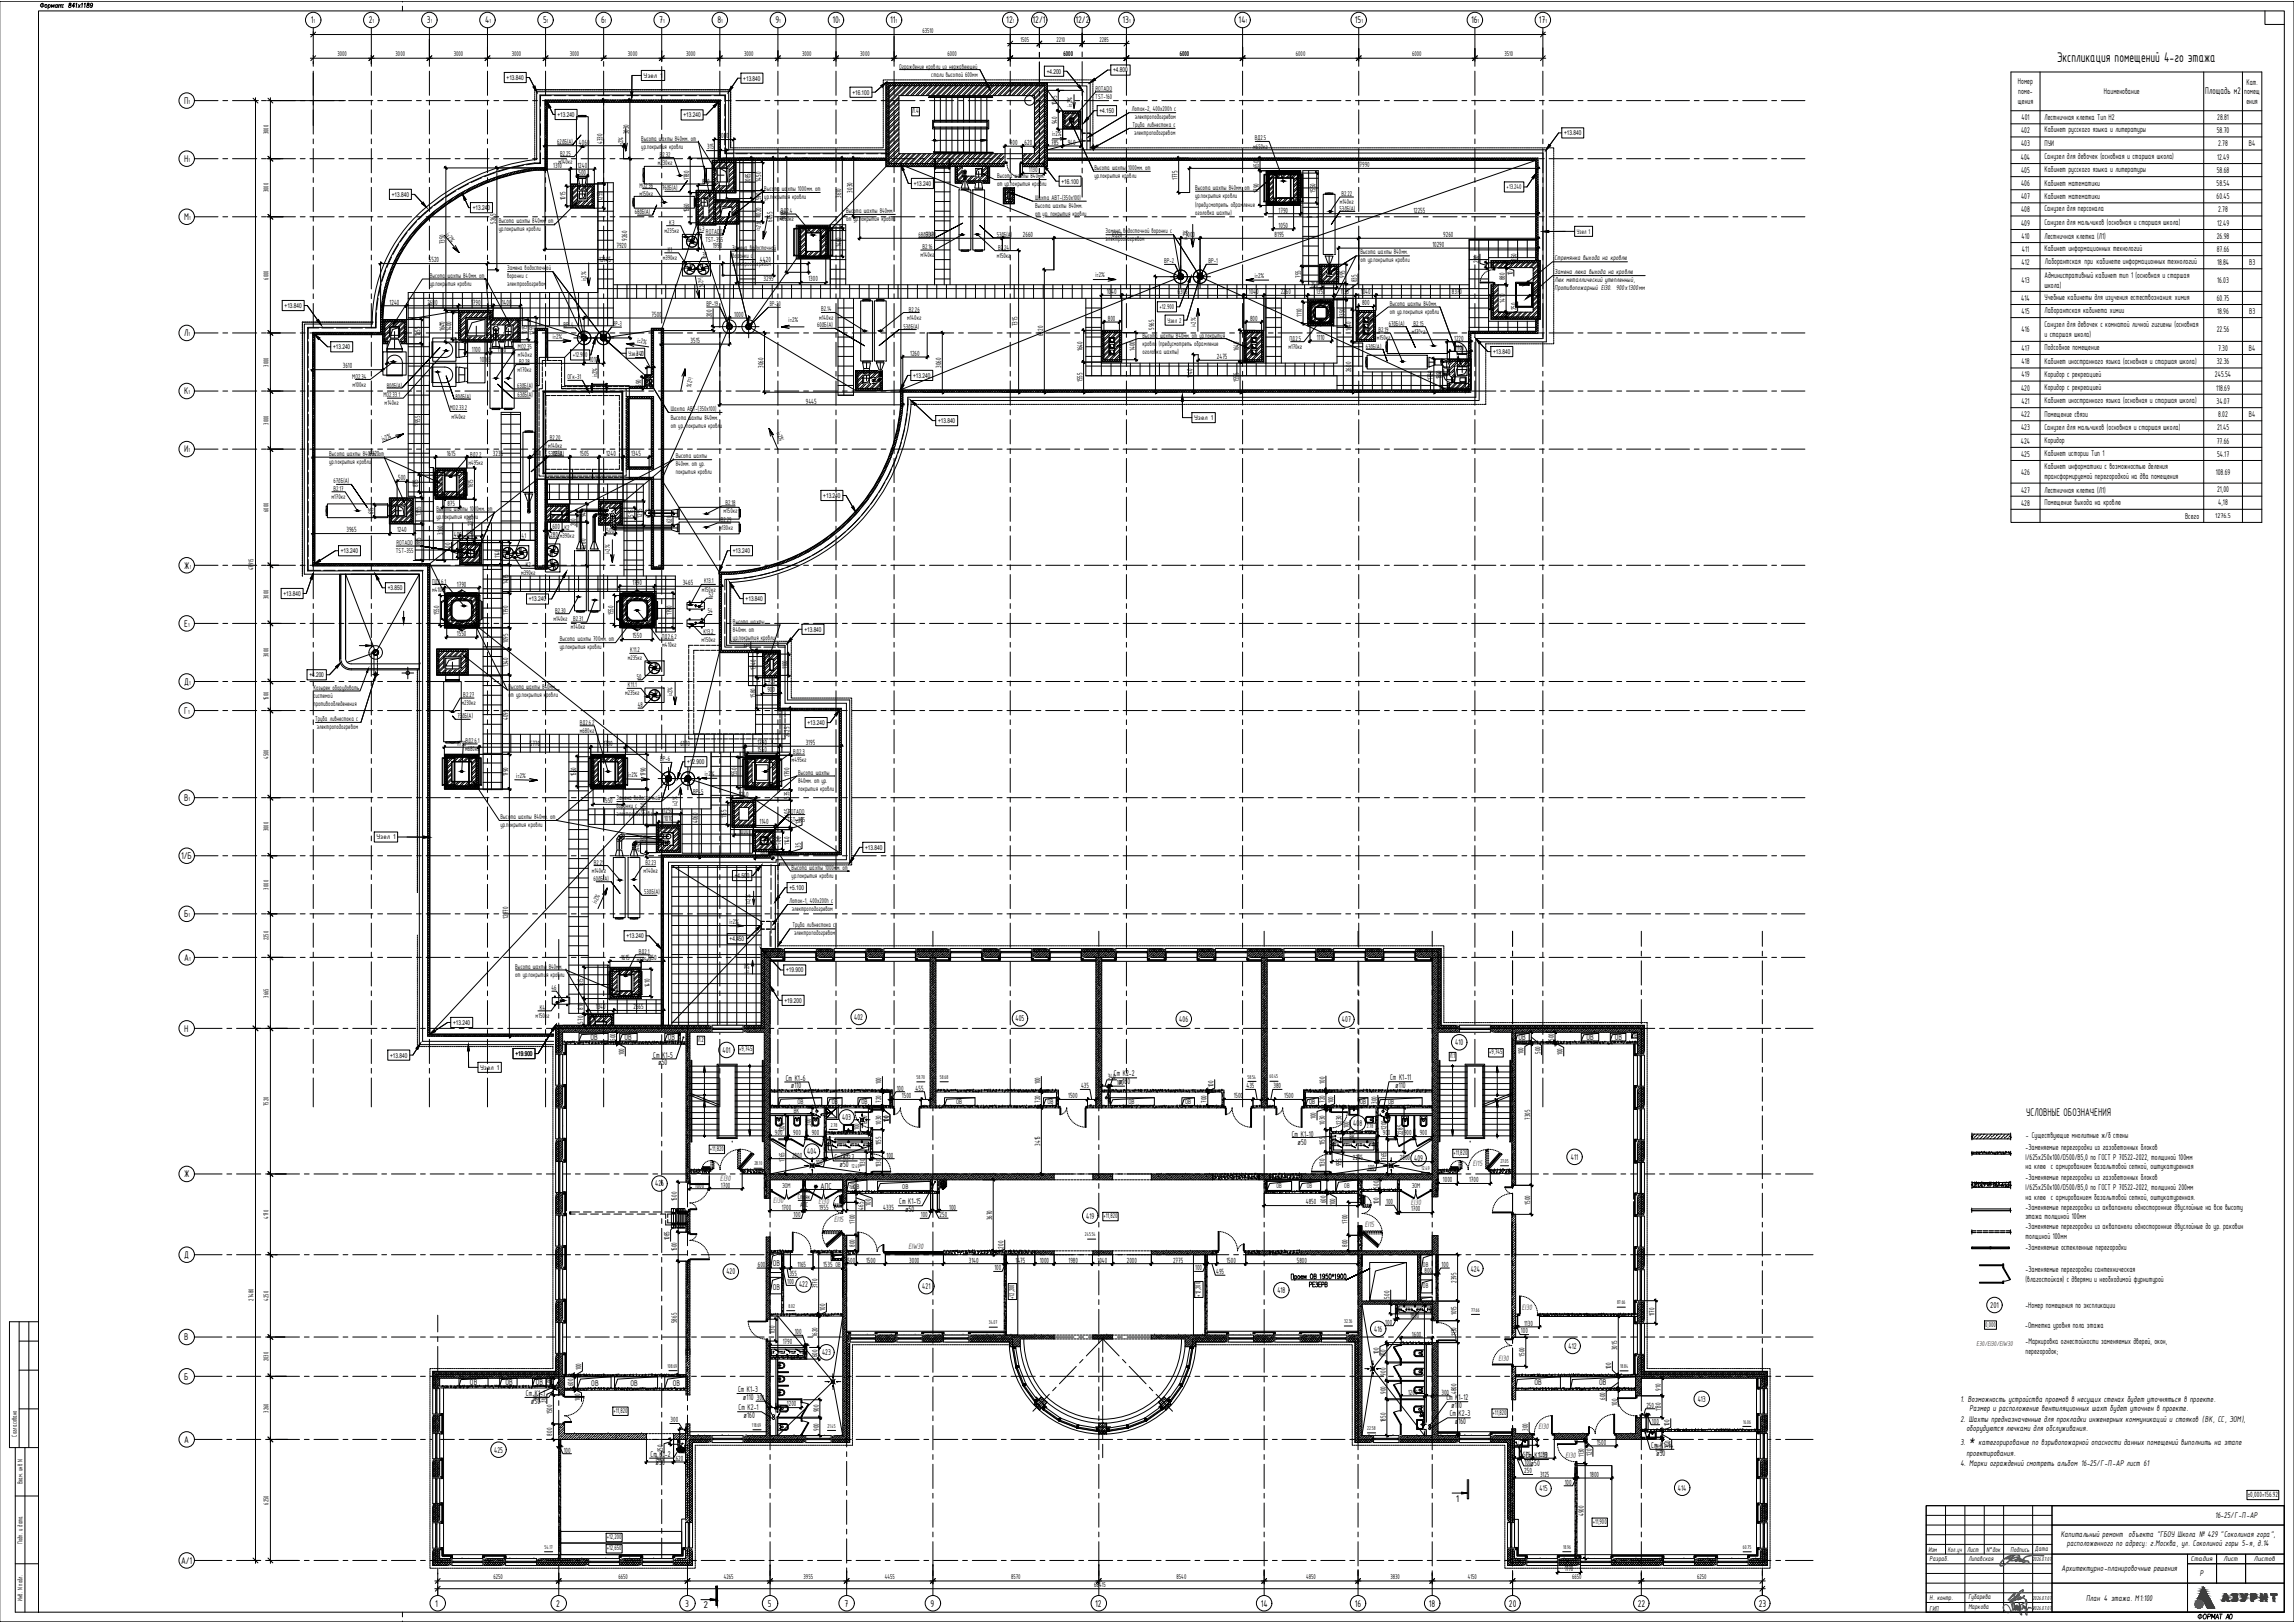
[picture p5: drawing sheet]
<svg xmlns="http://www.w3.org/2000/svg" width="1189mm" height="841mm" viewBox="0 0 1189 841" stroke-linecap="round" stroke-linejoin="round" font-family="sans-serif">
<defs><g id="words">
<text font-size="7.9" x="1020" y="749">*</text>
<text font-size="7.8" x="1066" y="32">Экспликация помещений 4-го этажа</text>
<text font-size="6.2" x="1050" y="578">УСЛОВНЫЕ ОБОЗНАЧЕНИЯ</text>
<g font-size="5.4">
<text x="431" y="12">10</text>
<text x="161" y="12">1</text>
<text x="191" y="12">2</text>
<text x="221" y="12">3</text>
<text x="251" y="12">4</text>
<text x="281" y="12">5</text>
<text x="312" y="12">6</text>
<text x="342" y="12">7</text>
<text x="372" y="12">8</text>
<text x="402" y="12">9</text>
<text x="461" y="12">11</text>
<text x="522" y="12">12</text>
<text x="535" y="12">12/1</text>
<text x="557" y="12">12/2</text>
<text x="582" y="12">13</text>
<text x="642" y="12">14</text>
<text x="702" y="12">15</text>
<text x="762" y="12">16</text>
<text x="798" y="12">17</text>
<text x="95" y="54">П</text>
<text x="1143" y="49">Площадь м2</text>
<text x="95" y="84">Н</text>
<text x="95" y="114">М</text>
<text x="95" y="174">Л</text>
<text x="95" y="204">К</text>
<text x="95" y="234">И</text>
<text x="95" y="295">Ж</text>
<text x="95" y="325">Е</text>
<text x="95" y="355">Д</text>
<text x="95" y="370">Г</text>
<text x="95" y="415">В</text>
<text x="94" y="445">1/Б</text>
<text x="95" y="475">Б</text>
<text x="95" y="498">А</text>
<text x="95" y="535">Н</text>
<text x="95" y="610">Ж</text>
<text x="95" y="652">Д</text>
<text x="95" y="695">В</text>
<text x="95" y="715">Б</text>
<text x="95" y="748">А</text>
<text x="754" y="778">1</text>
<text x="94" y="810">А/1</text>
<text x="226" y="833">1</text>
<text x="288" y="833">2</text>
<text x="355" y="833">3</text>
<text x="365" y="833">2</text>
<text x="398" y="833">5</text>
<text x="438" y="833">7</text>
<text x="482" y="833">9</text>
<text x="568" y="833">12</text>
<text x="653" y="833">14</text>
<text x="702" y="833">16</text>
<text x="740" y="833">18</text>
<text x="782" y="833">20</text>
<text x="849" y="833">22</text>
<text x="912" y="833">23</text>
</g>
<g font-size="4.7">
<text x="1046" y="44">Номер</text>
<text x="1164" y="44">Кат.</text>
<text x="1046" y="54">щения</text>
<text x="1046" y="49">поме-</text>
<text x="1090" y="49">Наименование</text>
<text x="1163" y="49">помещ</text>
<text x="1164" y="54">ения</text>
<text x="1048" y="62">401</text>
<text x="1060" y="62">Лестничная клетка Тип Н2</text>
<text x="1149" y="62">28.81</text>
<text x="1047" y="69">402</text>
<text x="1060" y="69">Кабинет русского языка и литературы</text>
<text x="1149" y="69">58.70</text>
<text x="1047" y="76">403</text>
<text x="1060" y="76">ПУИ</text>
<text x="1150" y="76">2.78</text>
<text x="1165" y="76">В4</text>
<text x="1047" y="83">404</text>
<text x="1060" y="82">Санузел для девочек (основная и старшая школа)</text>
<text x="1149" y="83">12.49</text>
<text x="1047" y="90">405</text>
<text x="1060" y="89">Кабинет русского языка и литературы</text>
<text x="1149" y="90">58.68</text>
<text x="1047" y="96">406</text>
<text x="1060" y="96">Кабинет математики</text>
<text x="1149" y="96">58.54</text>
<text x="1047" y="103">407</text>
<text x="1060" y="103">Кабинет математики</text>
<text x="1149" y="103">60.45</text>
<text x="1047" y="110">408</text>
<text x="1060" y="110">Санузел для персонала</text>
<text x="1150" y="110">2.78</text>
<text x="1047" y="117">409</text>
<text x="1060" y="117">Санузел для мальчиков (основная и старшая школа)</text>
<text x="1149" y="117">12.49</text>
<text x="1048" y="124">410</text>
<text x="1060" y="124">Лестничная клетка (Л1)</text>
<text x="1149" y="124">26.98</text>
<text x="1048" y="131">411</text>
<text x="1060" y="130">Кабинет информационных технологий</text>
<text x="1149" y="131">87.66</text>
<text x="1048" y="137">412</text>
<text x="1060" y="137">Лаборантская при кабинете информационных технологий</text>
<text x="1149" y="137">18.84</text>
<text x="1166" y="137">В3</text>
<text x="1060" y="144">Административный кабинет тип 1 (основная и старшая</text>
<text x="1048" y="147">413</text>
<text x="1060" y="149">школа)</text>
<text x="1149" y="147">16.03</text>
<text x="1048" y="156">414</text>
<text x="1060" y="155">Учебные кабинеты для изучения естествознания: химия</text>
<text x="1149" y="156">60.75</text>
<text x="1048" y="163">415</text>
<text x="1060" y="162">Лаборантская кабинета химии</text>
<text x="1149" y="163">18.96</text>
<text x="1166" y="163">В3</text>
<text x="1048" y="172">416</text>
<text x="1060" y="169">Санузел для девочек с комнатой личной гигиены (основная</text>
<text x="1149" y="172">22.56</text>
<text x="1060" y="175">и старшая школа)</text>
<text x="1048" y="182">417</text>
<text x="1060" y="182">Подсобное помещение</text>
<text x="1150" y="182">7.30</text>
<text x="1165" y="182">В4</text>
<text x="1048" y="189">418</text>
<text x="1060" y="188">Кабинет иностранного языка (основная и старшая школа)</text>
<text x="1149" y="189">32.36</text>
<text x="1048" y="196">419</text>
<text x="1060" y="195">Коридор с рекреацией</text>
<text x="1148" y="196">245.54</text>
<text x="1047" y="202">420</text>
<text x="1060" y="202">Коридор с рекреацией</text>
<text x="1149" y="202">118.69</text>
<text x="1048" y="209">421</text>
<text x="1060" y="209">Кабинет иностранного языка (основная и старшая школа)</text>
<text x="1149" y="209">34.07</text>
<text x="1060" y="216">Помещение связи</text>
<text x="1047" y="216">422</text>
<text x="1150" y="216">8.02</text>
<text x="1165" y="216">В4</text>
<text x="1047" y="223">423</text>
<text x="1060" y="223">Санузел для мальчиков (основная и старшая школа)</text>
<text x="1149" y="223">21.45</text>
<text x="1047" y="230">424</text>
<text x="1060" y="229">Коридор</text>
<text x="1149" y="230">77.66</text>
<text x="1047" y="237">425</text>
<text x="1060" y="236">Кабинет истории Тип 1</text>
<text x="1149" y="237">54.17</text>
<text x="1047" y="246">426</text>
<text x="1060" y="243">Кабинет информатики с возможностью деления</text>
<text x="1148" y="246">108.69</text>
<text x="1060" y="248">трансформируемой перегородкой на два помещения</text>
<text x="1047" y="255">427</text>
<text x="1060" y="255">Лестничная клетка (Л1)</text>
<text x="1149" y="255">21,00</text>
<text x="1047" y="262">428</text>
<text x="1060" y="262">Помещение выхода на кровлю</text>
<text x="1150" y="262">4,18</text>
<text x="1132" y="269">Всего</text>
<text x="443" y="528">402</text>
<text x="526" y="529">405</text>
<text x="611" y="530">406</text>
<text x="695" y="530">407</text>
<text x="306" y="539">ОВ</text>
<text x="324" y="539">ОВ</text>
<text x="346" y="539">ОВ</text>
<text x="787" y="539">ОВ</text>
<text x="822" y="539">ОВ</text>
<text x="837" y="539">ОВ</text>
<text x="374" y="546">401</text>
<text x="754" y="542">410</text>
<text x="339" y="548">Ст К1-5</text>
<text x="341" y="552">ø50</text>
<text x="407" y="560">Ст К1-6</text>
<text x="580" y="562">ø160</text>
<text x="720" y="560">Ст К1-11</text>
<text x="723" y="564">ø110</text>
<text x="410" y="564">ø110</text>
<text x="436" y="581">403</text>
<text x="701" y="584">408</text>
<text x="669" y="589">Ст К1-10</text>
<text x="672" y="593">ø50</text>
<text x="1050" y="590">- Существующие мнолитные ж/б стены</text>
<text x="418" y="598">404</text>
<text x="1050" y="596">-Заменяемые перегородки из газобетонных блоков</text>
<text x="432" y="601">Ст К1-7</text>
<text x="435" y="605">ø50</text>
<text x="733" y="602">409</text>
<text x="814" y="601">411</text>
<text x="1050" y="601">I/625х250х100/D500/B5,0 по ГОСТ Р 70522-2022, толщиной 100мм</text>
<text x="1050" y="606">на клею с армированием базальтовой сеткой, оштукатуренная</text>
<text x="1050" y="612">-Заменяемые перегородки из газобетонных блоков</text>
<text x="340" y="615">426</text>
<text x="425" y="616">АПC</text>
<text x="1050" y="617">I/625х250х100/D500/B5,0 по ГОСТ Р 70522-2022, толщиной 200мм</text>
<text x="1050" y="622">на клею с армированием базальтовой сеткой, оштукатуренная.</text>
<text x="466" y="624">Ст К1-15</text>
<text x="469" y="628">ø50</text>
<text x="1050" y="627">-Заменяемые перегородки из аквапанели односторонние двуслойные на всю высоту</text>
<text x="563" y="631">419</text>
<text x="1050" y="632">этажа толщиной 100мм</text>
<text x="1050" y="637">-Заменяемые перегородки из аквапанели односторонние двуслойные до ур. раковин</text>
<text x="1050" y="648">-Заменяемые остекленные перегородки</text>
<text x="1050" y="642">толщиной 100мм</text>
<text x="401" y="656">ОВ</text>
<text x="762" y="659">424</text>
<text x="1050" y="659">-Заменяемые перегородки сантехническая</text>
<text x="376" y="660">420</text>
<text x="1050" y="664">(влагостойкая) с дверями и необходимой фурнитурой</text>
<text x="401" y="668">ОВ</text>
<text x="414" y="667">422</text>
<text x="478" y="668">421</text>
<text x="662" y="670">418</text>
<text x="1031" y="678">201</text>
<text x="1050" y="678">-Номер помещения по экспликации</text>
<text x="1050" y="688">-Отметка уровня пола этажа</text>
<text x="712" y="690">416</text>
<text x="813" y="699">412</text>
<text x="1050" y="696">-Маркировка огнестойкости заменяемых дверей, окон,</text>
<text x="1050" y="701">перегородок;</text>
<text x="426" y="702">423</text>
<text x="244" y="718">ОВ</text>
<text x="262" y="718">ОВ</text>
<text x="278" y="718">ОВ</text>
<text x="306" y="718">ОВ</text>
<text x="327" y="718">ОВ</text>
<text x="349" y="718">ОВ</text>
<text x="795" y="717">ОВ</text>
<text x="829" y="717">ОВ</text>
<text x="273" y="723">Ст К1-1</text>
<text x="382" y="721">Ст К1-3</text>
<text x="385" y="725">ø110</text>
<text x="750" y="726">Ст К</text>
<text x="756" y="726">1-12</text>
<text x="275" y="727">ø50</text>
<text x="383" y="731">Ст К2-1</text>
<text x="752" y="730">ø110</text>
<text x="880" y="726">413</text>
<text x="1016" y="726">1. Возможность устройства проемов в несущих стенах будет уточняться в проекте.</text>
<text x="1021" y="731">Размер и расположение вентиляционных шахт будет уточнен в проекте.</text>
<text x="385" y="735">ø160</text>
<text x="751" y="734">Ст К2-3</text>
<text x="1016" y="737">2. Шахты предназначенные для прокладки инженерных коммуникаций и стояков (ВК, СС, ЭОМ),</text>
<text x="754" y="738">ø160</text>
<text x="1019" y="742">оборудуются лючками для обслуживания.</text>
<text x="1016" y="749">3.</text>
<text x="1025" y="749">категорирование по взрывопожарной опасности данных помещений выполнить на этапе</text>
<text x="256" y="753">425</text>
<text x="337" y="755">Ст К1-2</text>
<text x="791" y="756">Ст К1-13</text>
<text x="856" y="750">Ст К</text>
<text x="858" y="754">ø50</text>
<text x="862" y="750">1-14</text>
<text x="1019" y="754">проектирования.</text>
<text x="340" y="759">ø50</text>
<text x="1016" y="759">4. Марки ограждений смотреть альбом 16-25/Г-П-АР лист 61</text>
<text x="798" y="773">415</text>
<text x="870" y="772">414</text>
<text x="1148" y="787">16-25/Г-П-АР</text>
<text x="1068" y="796">Капитальный ремонт объекта &quot;ГБОУ Школа № 429 &quot;Соколиная гора&quot;,</text>
<text x="1071" y="801">расположенного по адресу: г.Москва, ул. Соколиной горы 5-я, д.14</text>
<text x="1068" y="814">Архитектурно-планировочные решения</text>
<text x="1140" y="817">Р</text>
<text x="1081" y="829">План 4 этажа. М1:100</text>
</g>
<g font-size="4.4" fill="#db0000">
<text x="763" y="604">EI15</text>
<text x="373" y="612">EI30</text>
<text x="432" y="633">EI15</text>
<text x="707" y="636">EI15</text>
<text x="471" y="647">EIW30</text>
<text x="789" y="679">EI30</text>
<text x="777" y="705">EI30</text>
<text x="797" y="741">EI30</text>
<text x="811" y="755">EI30</text>
</g>
<g font-size="4.4" fill="#cd2027">
<text x="401" y="624">EI30</text>
<text x="424" y="624">EI30</text>
<text x="731" y="625">EI30</text>
</g>
<text font-size="4.3" x="1165" y="776">±0,000=156.92</text>
<g font-size="4.2">
<text x="548" y="55" transform="rotate(-90 548 55)">1065</text>
<text x="548" y="64" transform="rotate(-90 548 64)">940</text>
<text x="326" y="70" transform="rotate(-90 326 70)">3030</text>
<text x="373" y="72">1000</text>
<text x="300" y="75">4060</text>
<text x="312" y="75" transform="rotate(-90 312 75)">4330</text>
<text x="367" y="77">315</text>
<text x="523" y="75">900</text>
<text x="531" y="75">620</text>
<text x="545" y="75">785</text>
<text x="553" y="75">940</text>
<text x="287" y="87">1310</text>
<text x="299" y="87">1240</text>
<text x="533" y="89">1130</text>
<text x="652" y="87" transform="rotate(-90 652 87)">650</text>
<text x="704" y="87">17990</text>
<text x="300" y="91">500</text>
<text x="357" y="93" transform="rotate(-90 357 93)">1780</text>
<text x="364" y="95">800</text>
<text x="389" y="95" transform="rotate(-90 389 95)">2085</text>
<text x="395" y="94" transform="rotate(-90 395 94)">1450</text>
<text x="610" y="93" transform="rotate(-90 610 93)">1775</text>
<text x="442" y="100" transform="rotate(-90 442 100)">3030</text>
<text x="652" y="100" transform="rotate(-90 652 100)">1790</text>
<text x="682" y="100" transform="rotate(-90 682 100)">1550</text>
<text x="293" y="104" transform="rotate(-90 293 104)">1015</text>
<text x="312" y="104" transform="rotate(-90 312 104)">1255</text>
<text x="395" y="104" transform="rotate(-90 395 104)">590</text>
<text x="436" y="102" transform="rotate(-90 436 102)">3610</text>
<text x="357" y="110" transform="rotate(-90 357 110)">1560</text>
<text x="395" y="112" transform="rotate(-90 395 112)">1020</text>
<text x="663" y="110">1790</text>
<text x="732" y="110">12255</text>
<text x="257" y="116" transform="rotate(-90 257 116)">5265</text>
<text x="400" y="115" transform="rotate(-90 400 115)">6055</text>
<text x="407" y="114" transform="rotate(-90 407 114)">5895</text>
<text x="663" y="118">1050</text>
<text x="325" y="125" transform="rotate(-90 325 125)">9260</text>
<text x="530" y="123">2660</text>
<text x="576" y="123">6550</text>
<text x="614" y="123">1000</text>
<text x="661" y="123">8195</text>
<text x="748" y="123">9260</text>
<text x="230" y="127" transform="rotate(-90 230 127)">7350</text>
<text x="320" y="129">7920</text>
<text x="369" y="129">1990</text>
<text x="436" y="128" transform="rotate(-90 436 128)">1460</text>
<text x="742" y="128">10290</text>
<text x="222" y="136">5520</text>
<text x="311" y="136">12145</text>
<text x="394" y="136">4420</text>
<text x="766" y="136" transform="rotate(-90 766 136)">260</text>
<text x="786" y="135" transform="rotate(-90 786 135)">250</text>
<text x="674" y="144" transform="rotate(-90 674 144)">755</text>
<text x="697" y="144" transform="rotate(-90 697 144)">995</text>
<text x="784" y="143" transform="rotate(-90 784 143)">10</text>
<text x="396" y="146">3295</text>
<text x="419" y="146">1300</text>
<text x="679" y="149">750</text>
<text x="703" y="146" transform="rotate(-90 703 146)">835</text>
<text x="780" y="145" transform="rotate(-90 780 145)">880</text>
<text x="574" y="152">1040</text>
<text x="610" y="152">6305</text>
<text x="647" y="152">1040</text>
<text x="664" y="152">2260</text>
<text x="682" y="152">1350</text>
<text x="695" y="152">1135</text>
<text x="705" y="152">1040</text>
<text x="752" y="152">8370</text>
<text x="202" y="158">1240</text>
<text x="222" y="158">2680</text>
<text x="244" y="158">1790</text>
<text x="260" y="158">1400</text>
<text x="706" y="158">800</text>
<text x="780" y="157" transform="rotate(-90 780 157)">1410</text>
<text x="786" y="161" transform="rotate(-90 786 161)">250</text>
<text x="338" y="164">7500</text>
<text x="369" y="164" transform="rotate(-90 369 164)">200</text>
<text x="381" y="164">1000</text>
<text x="574" y="166">800</text>
<text x="648" y="166">800</text>
<text x="675" y="164" transform="rotate(-90 675 164)">1110</text>
<text x="697" y="165" transform="rotate(-90 697 165)">1350</text>
<text x="230" y="172" transform="rotate(-90 230 172)">1640</text>
<text x="234" y="172" transform="rotate(-90 234 172)">1400</text>
<text x="273" y="173" transform="rotate(-90 273 173)">1015</text>
<text x="277" y="173" transform="rotate(-90 277 173)">1255</text>
<text x="527" y="169" transform="rotate(-90 527 169)">7315</text>
<text x="598" y="171" transform="rotate(-90 598 171)">5965</text>
<text x="700" y="171" transform="rotate(-90 700 171)">1640</text>
<text x="218" y="174" transform="rotate(-90 218 174)">1255</text>
<text x="358" y="178">3515</text>
<text x="541" y="174" transform="rotate(-90 541 174)">6320</text>
<text x="682" y="176">1110</text>
<text x="754" y="176">1220</text>
<text x="245" y="182">1100</text>
<text x="258" y="182">1150</text>
<text x="330" y="185">340</text>
<text x="472" y="184">1260</text>
<text x="561" y="182" transform="rotate(-90 561 182)">1640</text>
<text x="588" y="182" transform="rotate(-90 588 182)">1400</text>
<text x="642" y="182" transform="rotate(-90 642 182)">1640</text>
<text x="754" y="181">1100</text>
<text x="178" y="191">3610</text>
<text x="249" y="188">10165</text>
<text x="305" y="188">1010</text>
<text x="396" y="191" transform="rotate(-90 396 191)">3060</text>
<text x="488" y="191" transform="rotate(-90 488 191)">3060</text>
<text x="631" y="186">2475</text>
<text x="561" y="198" transform="rotate(-90 561 198)">1555</text>
<text x="618" y="196" transform="rotate(-90 618 196)">1940</text>
<text x="642" y="198" transform="rotate(-90 642 198)">1555</text>
<text x="700" y="193" transform="rotate(-90 700 193)">2600</text>
<text x="742" y="197" transform="rotate(-90 742 197)">1720</text>
<text x="747" y="197" transform="rotate(-90 747 197)">1390</text>
<text x="332" y="200" transform="rotate(-90 332 200)">590</text>
<text x="418" y="209">9445</text>
<text x="218" y="221" transform="rotate(-90 218 221)">7955</text>
<text x="232" y="236">1615</text>
<text x="255" y="236">3235</text>
<text x="276" y="236">840</text>
<text x="300" y="236">1505</text>
<text x="314" y="236">1240</text>
<text x="327" y="236">1345</text>
<text x="206" y="249">500</text>
<text x="217" y="253" transform="rotate(-90 217 253)">875</text>
<text x="245" y="253" transform="rotate(-90 245 253)">1615</text>
<text x="232" y="262">875</text>
<text x="194" y="267" transform="rotate(-90 194 267)">615</text>
<text x="218" y="267" transform="rotate(-90 218 267)">1355</text>
<text x="304" y="268" transform="rotate(-90 304 268)">940</text>
<text x="328" y="268" transform="rotate(-90 328 268)">515</text>
<text x="333" y="268" transform="rotate(-90 333 268)">1255</text>
<text x="180" y="276">3965</text>
<text x="206" y="276">1240</text>
<text x="245" y="273" transform="rotate(-90 245 273)">2235</text>
<text x="286" y="274">600</text>
<text x="298" y="273" transform="rotate(-90 298 273)">200</text>
<text x="348" y="271" transform="rotate(-90 348 271)">620</text>
<text x="230" y="277" transform="rotate(-90 230 277)">3160</text>
<text x="235" y="278">400</text>
<text x="242" y="277">1140</text>
<text x="285" y="278">280 м390кг</text>
<text x="314" y="276">500</text>
<text x="218" y="283" transform="rotate(-90 218 283)">1885</text>
<text x="233" y="285" transform="rotate(-90 233 285)">400</text>
<text x="304" y="285" transform="rotate(-90 304 285)">2260</text>
<text x="259" y="289" transform="rotate(-90 259 289)">1140</text>
<text x="263" y="289" transform="rotate(-90 263 289)">1140</text>
<text x="237" y="304">1790</text>
<text x="263" y="303" transform="rotate(-90 263 303)">1475</text>
<text x="328" y="303">1790</text>
<text x="354" y="303">3465</text>
<text x="228" y="319" transform="rotate(-90 228 319)">1550</text>
<text x="263" y="319" transform="rotate(-90 263 319)">1790</text>
<text x="318" y="319" transform="rotate(-90 318 319)">1550</text>
<text x="348" y="319" transform="rotate(-90 348 319)">1790</text>
<text x="237" y="330">1550</text>
<text x="263" y="333" transform="rotate(-90 263 333)">1095</text>
<text x="328" y="331">1550</text>
<text x="388" y="336" transform="rotate(-90 388 336)">75</text>
<text x="263" y="346" transform="rotate(-90 263 346)">1340</text>
<text x="392" y="347" transform="rotate(-90 392 347)">1340</text>
<text x="408" y="347" transform="rotate(-90 408 347)">1100</text>
<text x="398" y="359">900</text>
<text x="398" y="354">700</text>
<text x="392" y="362" transform="rotate(-90 392 362)">1580</text>
<text x="263" y="373" transform="rotate(-90 263 373)">4095</text>
<text x="409" y="382" transform="rotate(-90 409 382)">2425</text>
<text x="237" y="387">1790</text>
<text x="275" y="387">5770</text>
<text x="313" y="387">1790</text>
<text x="353" y="387">6170</text>
<text x="393" y="386">1790</text>
<text x="393" y="390">1550</text>
<text x="418" y="386">3195</text>
<text x="263" y="402" transform="rotate(-90 263 402)">1790</text>
<text x="299" y="402" transform="rotate(-90 299 402)">1550</text>
<text x="335" y="402" transform="rotate(-90 335 402)">1790</text>
<text x="382" y="403" transform="rotate(-90 382 403)">1550</text>
<text x="409" y="403" transform="rotate(-90 409 403)">1790</text>
<text x="383" y="413">1240</text>
<text x="409" y="414" transform="rotate(-90 409 414)">535</text>
<text x="313" y="416">1550</text>
<text x="335" y="421" transform="rotate(-90 335 421)">1890</text>
<text x="344" y="421">1250</text>
<text x="344" y="425">1010</text>
<text x="376" y="424" transform="rotate(-90 376 424)">1165</text>
<text x="409" y="424" transform="rotate(-90 409 424)">1405</text>
<text x="362" y="427" transform="rotate(-90 362 427)">4060</text>
<text x="394" y="427">1140</text>
<text x="415" y="427" transform="rotate(-90 415 427)">115</text>
<text x="335" y="437" transform="rotate(-90 335 437)">1390</text>
<text x="383" y="432">1000</text>
<text x="405" y="438" transform="rotate(-90 405 438)">900</text>
<text x="331" y="442" transform="rotate(-90 331 442)">240</text>
<text x="409" y="438" transform="rotate(-90 409 438)">1140</text>
<text x="415" y="439" transform="rotate(-90 415 439)">35</text>
<text x="394" y="444">900</text>
<text x="263" y="476" transform="rotate(-90 263 476)">12770</text>
<text x="322" y="498">1615</text>
<text x="336" y="498">1150</text>
<text x="302" y="512" transform="rotate(-90 302 512)">1615</text>
<text x="337" y="512" transform="rotate(-90 337 512)">1410</text>
<text x="302" y="523" transform="rotate(-90 302 523)">810</text>
<text x="309" y="523">1340</text>
<text x="328" y="523">2565</text>
<text x="302" y="530" transform="rotate(-90 302 530)">570</text>
<text x="319" y="539" transform="rotate(-90 319 539)">500</text>
<text x="805" y="539" transform="rotate(-90 805 539)">500</text>
<text x="323" y="547" transform="rotate(-90 323 547)">100</text>
<text x="790" y="546" transform="rotate(-90 790 546)">100</text>
<text x="798" y="546" transform="rotate(-90 798 546)">500</text>
<text x="810" y="547" transform="rotate(-90 810 547)">100</text>
<text x="457" y="562" transform="rotate(-90 457 562)">100</text>
<text x="539" y="562" transform="rotate(-90 539 562)">100</text>
<text x="560" y="564">435</text>
<text x="574" y="559">340Ст К2-2</text>
<text x="579" y="562">100</text>
<text x="629" y="563" transform="rotate(-90 629 563)">100</text>
<text x="646" y="564">435</text>
<text x="660" y="564">380</text>
<text x="687" y="562" transform="rotate(-90 687 562)">100</text>
<text x="465" y="565">100</text>
<text x="467" y="569">1500</text>
<text x="475" y="565">455</text>
<text x="554" y="569">1500</text>
<text x="639" y="569">1500</text>
<text x="666" y="569">1500</text>
<text x="457" y="571" transform="rotate(-90 457 571)">720</text>
<text x="539" y="571" transform="rotate(-90 539 571)">720</text>
<text x="625" y="571" transform="rotate(-90 625 571)">700</text>
<text x="687" y="571" transform="rotate(-90 687 571)">720</text>
<text x="691" y="572" transform="rotate(-90 691 572)">100</text>
<text x="713" y="572" transform="rotate(-90 713 572)">300</text>
<text x="461" y="582" transform="rotate(-90 461 582)">100</text>
<text x="682" y="580" transform="rotate(-90 682 580)">100</text>
<text x="793" y="580" transform="rotate(-90 793 580)">7305</text>
<text x="407" y="587" transform="rotate(-90 407 587)">1200</text>
<text x="420" y="583" transform="rotate(-90 420 583)">300</text>
<text x="445" y="586" transform="rotate(-90 445 586)">100</text>
<text x="449" y="583" transform="rotate(-90 449 583)">1250</text>
<text x="457" y="583" transform="rotate(-90 457 583)">1030</text>
<text x="687" y="583" transform="rotate(-90 687 583)">1030</text>
<text x="695" y="583" transform="rotate(-90 695 583)">1230</text>
<text x="699" y="585" transform="rotate(-90 699 585)">100</text>
<text x="719" y="585" transform="rotate(-90 719 585)">1200</text>
<text x="402" y="588">900</text>
<text x="411" y="588">900</text>
<text x="421" y="588">900</text>
<text x="457" y="593" transform="rotate(-90 457 593)">1155</text>
<text x="539" y="594" transform="rotate(-90 539 594)">3415</text>
<text x="687" y="593" transform="rotate(-90 687 593)">1155</text>
<text x="717" y="588">900</text>
<text x="727" y="588" transform="rotate(-90 727 588)">2285</text>
<text x="728" y="588">900</text>
<text x="736" y="588">900</text>
<text x="410" y="600">2800</text>
<text x="436" y="600">2295</text>
<text x="459" y="600">100</text>
<text x="407" y="602" transform="rotate(-90 407 602)">1765</text>
<text x="423" y="604">100</text>
<text x="448" y="605" transform="rotate(-90 448 605)">1130</text>
<text x="457" y="605" transform="rotate(-90 457 605)">1130</text>
<text x="687" y="605" transform="rotate(-90 687 605)">1130</text>
<text x="695" y="604" transform="rotate(-90 695 604)">955</text>
<text x="701" y="601">2275</text>
<text x="719" y="602" transform="rotate(-90 719 602)">1765</text>
<text x="726" y="601">2800</text>
<text x="709" y="606">100</text>
<text x="360" y="615">1000</text>
<text x="374" y="615">1700</text>
<text x="443" y="616" transform="rotate(-90 443 616)">600</text>
<text x="715" y="616" transform="rotate(-90 715 616)">500</text>
<text x="748" y="613">1000</text>
<text x="761" y="613">1700</text>
<text x="351" y="623" transform="rotate(-90 351 623)">1500</text>
<text x="687" y="624" transform="rotate(-90 687 624)">600</text>
<text x="718" y="624">100</text>
<text x="405" y="627">1700</text>
<text x="424" y="627">1955</text>
<text x="448" y="627" transform="rotate(-90 448 627)">465</text>
<text x="451" y="625" transform="rotate(-90 451 625)">100</text>
<text x="458" y="627">4335</text>
<text x="492" y="627">100</text>
<text x="677" y="624">4850</text>
<text x="692" y="625" transform="rotate(-90 692 625)">100</text>
<text x="715" y="624" transform="rotate(-90 715 624)">100</text>
<text x="731" y="628">1700</text>
<text x="793" y="624" transform="rotate(-90 793 624)">1500</text>
<text x="411" y="631">100</text>
<text x="443" y="634" transform="rotate(-90 443 634)">1700</text>
<text x="477" y="631">100</text>
<text x="487" y="631">250</text>
<text x="514" y="632" transform="rotate(-90 514 632)">3670</text>
<text x="698" y="634" transform="rotate(-90 698 634)">1700</text>
<text x="347" y="643" transform="rotate(-90 347 643)">1085</text>
<text x="443" y="646" transform="rotate(-90 443 646)">800</text>
<text x="520" y="647" transform="rotate(-90 520 647)">200</text>
<text x="698" y="646" transform="rotate(-90 698 646)">800</text>
<text x="351" y="648" transform="rotate(-90 351 648)">1500</text>
<text x="393" y="656">600</text>
<text x="413" y="656">1165</text>
<text x="427" y="656">1535 ОВ</text>
<text x="439" y="654">500</text>
<text x="449" y="654">1500</text>
<text x="471" y="654">3000</text>
<text x="502" y="654">3140</text>
<text x="515" y="658">100</text>
<text x="526" y="654">1475</text>
<text x="539" y="654">1000</text>
<text x="554" y="654">1980</text>
<text x="569" y="654">1040</text>
<text x="584" y="654">2000</text>
<text x="608" y="654">2775</text>
<text x="619" y="658">100</text>
<text x="636" y="654">1500</text>
<text x="672" y="654">5800</text>
<text x="738" y="660">800</text>
<text x="747" y="656">100</text>
<text x="408" y="665">100</text>
<text x="409" y="661">355</text>
<text x="630" y="660">495</text>
<text x="755" y="665" transform="rotate(-90 755 665)">2395</text>
<text x="424" y="668" transform="rotate(-90 424 668)">3170</text>
<text x="720" y="673" transform="rotate(-90 720 673)">500</text>
<text x="428" y="679" transform="rotate(-90 428 679)">100</text>
<text x="731" y="683">1800</text>
<text x="755" y="682" transform="rotate(-90 755 682)">1015</text>
<text x="857" y="682" transform="rotate(-90 857 682)">1170</text>
<text x="351" y="686" transform="rotate(-90 351 686)">5865</text>
<text x="718" y="686">100</text>
<text x="790" y="687">1130</text>
<text x="401" y="692" transform="rotate(-90 401 692)">1130</text>
<text x="412" y="691">100</text>
<text x="424" y="693" transform="rotate(-90 424 693)">1620</text>
<text x="732" y="693">1600</text>
<text x="755" y="692" transform="rotate(-90 755 692)">1130</text>
<text x="788" y="691">100</text>
<text x="406" y="697">1790</text>
<text x="715" y="702" transform="rotate(-90 715 702)">100</text>
<text x="838" y="700" transform="rotate(-90 838 700)">3015</text>
<text x="424" y="703" transform="rotate(-90 424 703)">600</text>
<text x="718" y="703" transform="rotate(-90 718 703)">900</text>
<text x="790" y="703" transform="rotate(-90 790 703)">1500</text>
<text x="301" y="710" transform="rotate(-90 301 710)">100</text>
<text x="718" y="713" transform="rotate(-90 718 713)">900</text>
<text x="835" y="710" transform="rotate(-90 835 710)">100</text>
<text x="286" y="718" transform="rotate(-90 286 718)">400</text>
<text x="297" y="718" transform="rotate(-90 297 718)">600</text>
<text x="301" y="726" transform="rotate(-90 301 726)">100</text>
<text x="392" y="725">300</text>
<text x="718" y="722" transform="rotate(-90 718 722)">900</text>
<text x="730" y="723">1200</text>
<text x="747" y="723">300</text>
<text x="755" y="723" transform="rotate(-90 755 723)">4800</text>
<text x="832" y="725" transform="rotate(-90 832 725)">600</text>
<text x="861" y="721" transform="rotate(-90 861 721)">910</text>
<text x="279" y="726" transform="rotate(-90 279 726)">100</text>
<text x="283" y="727" transform="rotate(-90 283 727)">360</text>
<text x="408" y="729">1200</text>
<text x="424" y="732" transform="rotate(-90 424 732)">900</text>
<text x="838" y="728" transform="rotate(-90 838 728)">100</text>
<text x="853" y="729">250</text>
<text x="861" y="731" transform="rotate(-90 861 731)">1130</text>
<text x="286" y="733" transform="rotate(-90 286 733)">1500</text>
<text x="348" y="737">300</text>
<text x="718" y="737" transform="rotate(-90 718 737)">1850</text>
<text x="856" y="738">100</text>
<text x="286" y="744" transform="rotate(-90 286 744)">800</text>
<text x="424" y="741" transform="rotate(-90 424 741)">900</text>
<text x="792" y="742" transform="rotate(-90 792 742)">300</text>
<text x="865" y="739" transform="rotate(-90 865 739)">100</text>
<text x="828" y="749">1500</text>
<text x="292" y="753">100</text>
<text x="344" y="753" transform="rotate(-90 344 753)">250</text>
<text x="789" y="755">575</text>
<text x="798" y="755">1130</text>
<text x="821" y="755" transform="rotate(-90 821 755)">1130</text>
<text x="825" y="754" transform="rotate(-90 825 754)">120</text>
<text x="861" y="752" transform="rotate(-90 861 752)">100</text>
<text x="866" y="750" transform="rotate(-90 866 750)">300</text>
<text x="339" y="757">1400</text>
<text x="350" y="757">620</text>
<text x="790" y="759">100ø50</text>
<text x="790" y="763">250</text>
<text x="798" y="765">3125</text>
<text x="824" y="765">1800</text>
<text x="811" y="769">100</text>
<text x="821" y="786" transform="rotate(-90 821 786)">4900</text>
<text x="811" y="814">1170</text>
</g>
<g font-size="3.9">
<text x="478" y="17">63510</text>
<text x="529" y="22">1505</text>
<text x="547" y="22">2210</text>
<text x="570" y="22">2285</text>
<text x="175" y="29">3000</text>
<text x="205" y="29">3000</text>
<text x="235" y="29">3000</text>
<text x="265" y="29">3000</text>
<text x="295" y="29">3000</text>
<text x="325" y="29">3000</text>
<text x="356" y="29">3000</text>
<text x="386" y="29">3000</text>
<text x="416" y="29">3000</text>
<text x="446" y="29">3000</text>
<text x="491" y="29">6000</text>
<text x="551" y="29">6000</text>
<text x="611" y="29">6000</text>
<text x="672" y="29">6000</text>
<text x="732" y="29">6000</text>
<text x="780" y="29">3510</text>
<text x="466" y="36">Ограждение кровли из нержавеющей</text>
<text x="333" y="40">Узел 1</text>
<text x="483" y="40">стали высотой 600мм</text>
<text x="568" y="47">ROTADO</text>
<text x="568" y="51">TST-160</text>
<text x="473" y="59">Л.4</text>
<text x="556" y="55" transform="rotate(-90 556 55)">i=2%</text>
<text x="587" y="58">Лоток-2, 400х200h с</text>
<text x="587" y="66">Труба ливнестока с</text>
<text x="588" y="62">электроподогревом</text>
<text x="139" y="70" transform="rotate(-90 139 70)">3000</text>
<text x="545" y="70">i=2%</text>
<text x="588" y="70">электроподогревом</text>
<text x="289" y="75">62дБ(А)</text>
<text x="323" y="76" transform="rotate(-90 323 76)">i=2%</text>
<text x="332" y="73">Высота шахты 840мм. от</text>
<text x="332" y="77">ур.покрытия кровли</text>
<text x="650" y="77">м650кг</text>
<text x="650" y="73">ВД2.5</text>
<text x="290" y="81">В2.25</text>
<text x="342" y="81">В</text>
<text x="343" y="81">2.32</text>
<text x="289" y="85">м140кг</text>
<text x="341" y="85">м230кг</text>
<text x="567" y="88">Высота шахты</text>
<text x="585" y="88">1000мм. от</text>
<text x="517" y="92">Высота шахты 840мм.</text>
<text x="567" y="92">ур.покрытия кровли</text>
<text x="139" y="100" transform="rotate(-90 139 100)">3000</text>
<text x="331" y="97">МО2.36</text>
<text x="331" y="101">м150кг</text>
<text x="343" y="99">76дБ(А)</text>
<text x="396" y="99">Высота шахты 1000мм. от</text>
<text x="517" y="96">от ур.покрытия кровли</text>
<text x="619" y="99">Высота шахты 840мм.</text>
<text x="645" y="99">от</text>
<text x="695" y="102">В2.22</text>
<text x="781" y="98">+13.240</text>
<text x="396" y="103">ур.покрытия кровли</text>
<text x="536" y="104">Шахта АВТ-(350х100)</text>
<text x="536" y="108">Высота шахты 840мм.</text>
<text x="619" y="103">ур.покрытия кровли</text>
<text x="619" y="107">(предусмотреть обрамление</text>
<text x="694" y="106">м140кг</text>
<text x="329" y="111">68дБ(А)</text>
<text x="405" y="110">ВД2.4</text>
<text x="439" y="110">Высота шахты 840мм.</text>
<text x="536" y="112">от ур. покрытия кровли</text>
<text x="619" y="112">оголовка шахты)</text>
<text x="694" y="109">53дБ(А)</text>
<text x="259" y="116">Высота шахты 840мм</text>
<text x="259" y="120">ур.покрытия кровли</text>
<text x="283" y="116">.</text>
<text x="284" y="116">от</text>
<text x="347" y="116">К3</text>
<text x="362" y="120">43</text>
<text x="394" y="120" transform="rotate(-79 394 120)">i=2%</text>
<text x="404" y="115">м650кг</text>
<text x="439" y="115">от ур.покрытия кровли</text>
<text x="231" y="122" transform="rotate(50 231 122)">i=2%</text>
<text x="344" y="121">м235кг</text>
<text x="366" y="125">TST-355</text>
<text x="366" y="121">ROTADO</text>
<text x="476" y="123">68дБ7370</text>
<text x="481" y="123">(А)</text>
<text x="517" y="123">53дБ(А</text>
<text x="524" y="123">)</text>
<text x="573" y="121">Замена водосточной воронки с</text>
<text x="573" y="125">электрообогревом</text>
<text x="616" y="124" transform="rotate(-90 616 124)">i=2%</text>
<text x="817" y="121">Узел 1</text>
<text x="346" y="131">К1</text>
<text x="380" y="129">Замена водосточной</text>
<text x="478" y="129">В2.16</text>
<text x="517" y="129">В2.24</text>
<text x="705" y="132">Высота шахты 840мм.</text>
<text x="343" y="135">м390кг</text>
<text x="364" y="133">39</text>
<text x="380" y="134">воронки с</text>
<text x="380" y="138">электрообогревом</text>
<text x="477" y="133">м140кг</text>
<text x="517" y="134">м150кг</text>
<text x="603" y="136">ВР-2</text>
<text x="626" y="136">ВР-1</text>
<text x="705" y="136">от ур.покрытия кровли</text>
<text x="806" y="135">Стремянка выхода на кровлю</text>
<text x="223" y="144">Высота шахты 840мм. от</text>
<text x="263" y="140">Замена водосточной</text>
<text x="362" y="144" transform="rotate(80 362 144)">i=2%</text>
<text x="568" y="144">i=2%</text>
<text x="650" y="144">i=2%</text>
<text x="806" y="142">Замена люка выхода на кровлю</text>
<text x="139" y="145" transform="rotate(-90 139 145)">6000</text>
<text x="223" y="148">ур.покрытия кровли</text>
<text x="263" y="144">воронки с</text>
<text x="263" y="148">электрообогревом</text>
<text x="304" y="146" transform="rotate(-90 304 146)">i=2%</text>
<text x="806" y="146">Люк металлический утепленный,</text>
<text x="806" y="150">Противопожарный EI30. 900х1300мм</text>
<text x="366" y="159">ВР-19</text>
<text x="399" y="159">ВР-20</text>
<text x="426" y="161">В2.14</text>
<text x="471" y="161">В2.26</text>
<text x="601" y="160">+12.900</text>
<text x="720" y="158">Высота шахты 840мм.</text>
<text x="409" y="167">i=2%</text>
<text x="425" y="166">м140кг</text>
<text x="470" y="166">м140кг</text>
<text x="605" y="167">Узел 2</text>
<text x="720" y="163">от ур.покрытия кровли</text>
<text x="292" y="169">ВР-4</text>
<text x="318" y="169">ВР-3</text>
<text x="424" y="170">60дБ(А)</text>
<text x="468" y="170">53дБ(А)</text>
<text x="620" y="169" transform="rotate(-90 620 169)">i=2%</text>
<text x="714" y="172">В2.19</text>
<text x="720" y="169">67дБ(А)</text>
<text x="732" y="173">м170кг</text>
<text x="733" y="169">В2.15</text>
<text x="286" y="175">i=2%</text>
<text x="330" y="178" transform="rotate(8 330 178)">i=2%</text>
<text x="592" y="175">Высота шахты 840мм. от ур.покрытия</text>
<text x="592" y="179">кровли</text>
<text x="600" y="179">(предусмотреть обрамление</text>
<text x="668" y="177">ПД2.5</text>
<text x="713" y="176">м150кг</text>
<text x="268" y="185">м140кг</text>
<text x="268" y="181">МО2.35</text>
<text x="297" y="185">+12.900</text>
<text x="326" y="184">Узел 2</text>
<text x="592" y="184">оголовка шахты)</text>
<text x="668" y="181">м170кг</text>
<text x="708" y="181">63дБ(А)</text>
<text x="139" y="190" transform="rotate(-90 139 190)">3000</text>
<text x="269" y="188">В2.28</text>
<text x="183" y="196">МО2.34</text>
<text x="268" y="193">м170кг</text>
<text x="294" y="197">ОГк-31</text>
<text x="310" y="196" transform="rotate(-90 310 196)">i=2%</text>
<text x="357" y="195" transform="rotate(101 357 195)">i=2%</text>
<text x="183" y="200">м100кг</text>
<text x="200" y="201">80дБ(А)</text>
<text x="268" y="201">63дБ(А)</text>
<text x="199" y="206">МО2.33.1</text>
<text x="236" y="207">80дБ(А)</text>
<text x="268" y="206">63дБ(А)</text>
<text x="199" y="210">м140кг</text>
<text x="233" y="213">МО2.33.2</text>
<text x="348" y="213">Шахта АВТ-(350х100)</text>
<text x="139" y="220" transform="rotate(-90 139 220)">3000</text>
<text x="234" y="217">м140кг</text>
<text x="348" y="217">Высота шахты 840мм.</text>
<text x="348" y="222">от ур. покрытия кровли</text>
<text x="619" y="218">Узел 1</text>
<text x="285" y="228">В2.20</text>
<text x="402" y="224" transform="rotate(67 402 224)">i=2%</text>
<text x="198" y="229" transform="rotate(-22 198 229)">i=2%</text>
<text x="284" y="232">м140кг</text>
<text x="171" y="237">Высота шахты 8406320от</text>
<text x="192" y="237">мм.</text>
<text x="244" y="237">ВД2.2</text>
<text x="284" y="236">531250</text>
<text x="287" y="236">дБ(А)</text>
<text x="350" y="237">Высота шахты</text>
<text x="171" y="241">ур.покрытия кровли</text>
<text x="243" y="241">м495кг</text>
<text x="350" y="242">840мм. от ур.</text>
<text x="350" y="246">покрытия кровли</text>
<text x="173" y="251">67дБ(А)</text>
<text x="173" y="254">В2.17</text>
<text x="172" y="259">м170кг</text>
<text x="376" y="262">В2.18</text>
<text x="139" y="265" transform="rotate(-90 139 265)">6000</text>
<text x="226" y="265">Высота шахты 1000мм. от</text>
<text x="226" y="269">ур.покрытия кровли</text>
<text x="375" y="266">м150кг</text>
<text x="1148" y="269">1276.5</text>
<text x="293" y="275">К2</text>
<text x="373" y="275">м</text>
<text x="374" y="270">В2.29</text>
<text x="374" y="275">130кг</text>
<text x="270" y="279">41</text>
<text x="205" y="287">TST-355</text>
<text x="205" y="282">ROTADO</text>
<text x="316" y="287" transform="rotate(-90 316 287)">i=2%</text>
<text x="273" y="294">К2</text>
<text x="131" y="295" transform="rotate(-90 131 295)">47915</text>
<text x="270" y="298">м390кг</text>
<text x="224" y="302">ПД2.6.1</text>
<text x="365" y="302">К13.1</text>
<text x="139" y="310" transform="rotate(-90 139 310)">3000</text>
<text x="224" y="307">м410кг</text>
<text x="364" y="307">м150кг</text>
<text x="367" y="309">52</text>
<text x="288" y="318">В2.30</text>
<text x="367" y="318">54</text>
<text x="287" y="322">м140кг</text>
<text x="297" y="322">В2.31</text>
<text x="380" y="323">Высота шахты</text>
<text x="296" y="326">м140кг</text>
<text x="365" y="328">К13.2</text>
<text x="380" y="327">840мм. от</text>
<text x="290" y="332">Высота шахты 700мм. от</text>
<text x="343" y="331">ПД2.6.2</text>
<text x="343" y="335">м410кг</text>
<text x="364" y="333">м150кг</text>
<text x="380" y="332">ур.покрытия кровли</text>
<text x="139" y="341" transform="rotate(-90 139 341)">3000</text>
<text x="290" y="336">ур.покрытия кровли</text>
<text x="327" y="338">К11.2</text>
<text x="325" y="342">м235кг</text>
<text x="330" y="352">50</text>
<text x="162" y="357">Козырек оборудовать</text>
<text x="264" y="357">Высота шахты 840мм.</text>
<text x="325" y="356">К11.1</text>
<text x="139" y="363" transform="rotate(-90 139 363)">1500</text>
<text x="162" y="361">системой</text>
<text x="162" y="366">противообледенения</text>
<text x="239" y="365">м230кг</text>
<text x="240" y="361">В2.27</text>
<text x="264" y="361">от ур.покрытия кровли</text>
<text x="324" y="360">м235кг</text>
<text x="349" y="361" transform="rotate(-90 349 361)">i=2%</text>
<text x="331" y="366">48</text>
<text x="163" y="374">Труба ливнестока с</text>
<text x="164" y="378">электроподогревом</text>
<text x="237" y="372">73</text>
<text x="240" y="372">дБ(А)</text>
<text x="300" y="376">ВД2.6.2</text>
<text x="300" y="380">м680кг</text>
<text x="241" y="389">м680кг</text>
<text x="241" y="385">ВД2.6.1</text>
<text x="139" y="393" transform="rotate(-90 139 393)">4500</text>
<text x="342" y="395">ВР-6</text>
<text x="410" y="395">м495кг</text>
<text x="411" y="391">ВД2.3</text>
<text x="365" y="402">i=2%</text>
<text x="414" y="401">Высота шахты</text>
<text x="268" y="403">i=2%</text>
<text x="325" y="402">i=2%</text>
<text x="414" y="406">840мм. от ур.</text>
<text x="359" y="411">ВР-5</text>
<text x="414" y="410">покрытия кровли</text>
<text x="320" y="415">Замена водосточной</text>
<text x="320" y="419">воронки с</text>
<text x="351" y="418" transform="rotate(-90 351 418)">i=2%</text>
<text x="259" y="424">Высота шахты 840мм</text>
<text x="283" y="424">. от</text>
<text x="320" y="423">электрообогревом</text>
<text x="408" y="426">TST-355</text>
<text x="408" y="422">ROTADO</text>
<text x="139" y="431" transform="rotate(-90 139 431)">3000</text>
<text x="259" y="429">ур.покрытия кровли</text>
<text x="195" y="435">Узел 1</text>
<text x="308" y="448">В2.21</text>
<text x="334" y="448">В2.23</text>
<text x="307" y="452">м140кг</text>
<text x="334" y="453">м140кг</text>
<text x="410" y="451">Высота шахты 1000мм. от</text>
<text x="410" y="455">ур.покрытия кровли</text>
<text x="139" y="461" transform="rotate(-90 139 461)">3000</text>
<text x="308" y="456">60дБ(А)</text>
<text x="334" y="463">53дБ(А)</text>
<text x="409" y="468">Лоток-1, 400х200h с</text>
<text x="309" y="469" transform="rotate(-66 309 469)">i=2%</text>
<text x="389" y="468" transform="rotate(-90 389 468)">i=2%</text>
<text x="410" y="472">электроподогревом</text>
<text x="378" y="479">i=2%</text>
<text x="411" y="481">Труба ливнестока с</text>
<text x="412" y="485">электроподогревом</text>
<text x="139" y="487" transform="rotate(-90 139 487)">2250</text>
<text x="331" y="494">ВД2.1</text>
<text x="267" y="502">Высота шахты</text>
<text x="284" y="502">840мм.</text>
<text x="330" y="498">м495кг</text>
<text x="267" y="506">от ур.покрытия кровли</text>
<text x="388" y="504" transform="rotate(-90 388 504)">i=2%</text>
<text x="286" y="513">46</text>
<text x="139" y="517" transform="rotate(-90 139 517)">3665</text>
<text x="278" y="528">м150кг</text>
<text x="280" y="523">К4</text>
<text x="362" y="540">Л.2</text>
<text x="846" y="538">ОВ</text>
<text x="383" y="545">+9,745</text>
<text x="751" y="548">Л.1</text>
<text x="772" y="546">+9,745</text>
<text x="249" y="554">Узел 1</text>
<text x="139" y="573" transform="rotate(-90 139 573)">7520</text>
<text x="413" y="572">ОВ</text>
<text x="431" y="572">ОВ</text>
<text x="446" y="572">ОВ</text>
<text x="496" y="572">ОВ</text>
<text x="543" y="572">ОВ</text>
<text x="585" y="572">ОВ</text>
<text x="614" y="572">ОВ</text>
<text x="678" y="572">ОВ</text>
<text x="705" y="572">ОВ</text>
<text x="719" y="572">ОВ</text>
<text x="411" y="577">ВК</text>
<text x="699" y="590">ВК</text>
<text x="368" y="596">+11,820</text>
<text x="753" y="599">+11,820</text>
<text x="405" y="615">ЭОМ</text>
<text x="442" y="616">ОВ</text>
<text x="468" y="616">ОВ</text>
<text x="662" y="615">ОВ</text>
<text x="677" y="615">ОВ</text>
<text x="697" y="615">ОВ</text>
<text x="732" y="615">ЭОМ</text>
<text x="413" y="622">Стояк</text>
<text x="415" y="626">АПС</text>
<text x="139" y="632" transform="rotate(-90 139 632)">4170</text>
<text x="572" y="631">+11,820</text>
<text x="737" y="657">ОВ</text>
<text x="737" y="668">ОВ</text>
<text x="131" y="674" transform="rotate(-90 131 674)">27480</text>
<text x="139" y="674" transform="rotate(-90 139 674)">4250</text>
<text x="526" y="673" transform="rotate(-90 526 673)">+12,200</text>
<text x="622" y="672" transform="rotate(-90 622 672)">+12,200</text>
<text x="1029" y="688">0,000</text>
<text x="139" y="705" transform="rotate(-90 139 705)">2030</text>
<text x="139" y="732" transform="rotate(-90 139 732)">3260</text>
<text x="318" y="732">+11,820</text>
<text x="774" y="733">+11,820</text>
<text x="9" y="744" transform="rotate(-90 9 744)">Согласовано</text>
<text x="12" y="769" transform="rotate(-90 12 769)">Взам. инв N</text>
<text x="139" y="780" transform="rotate(-90 139 780)">6250</text>
<text x="825" y="790">+11,900</text>
<text x="314" y="798">+12,200</text>
<text x="12" y="800" transform="rotate(-90 12 800)">Подп. и дата</text>
<text x="314" y="803">+12,650</text>
<text x="1055" y="804">Дата</text>
<text x="999" y="804">Изм</text>
<text x="1000" y="809">Разраб.</text>
<text x="1009" y="804">Кол.уч</text>
<text x="1019" y="804">Лист</text>
<text x="1020" y="809">Липавская</text>
<text x="1029" y="804">N°док</text>
<text x="1042" y="804">Подпись</text>
<text x="1135" y="809">Стадия</text>
<text x="1152" y="809">Лист</text>
<text x="1168" y="809">Листов</text>
<text x="256" y="818">6250</text>
<text x="320" y="818">6650</text>
<text x="375" y="818">4265</text>
<text x="416" y="818">3955</text>
<text x="458" y="818">4455</text>
<text x="524" y="818">8570</text>
<text x="610" y="818">8540</text>
<text x="677" y="818">4850</text>
<text x="721" y="818">3830</text>
<text x="761" y="818">4150</text>
<text x="815" y="818">6650</text>
<text x="880" y="818">6250</text>
<text x="567" y="822">68415</text>
<text x="12" y="830" transform="rotate(-90 12 830)">Инв. N подл.</text>
<text x="1000" y="829">Н. контр.</text>
<text x="1020" y="834">Маркова</text>
<text x="1020" y="829">Губарева</text>
<text x="1000" y="835">ГИП</text>
</g>
<text font-size="3.9" fill="#db0000" x="1024" y="698">E30/EI30/EIW30</text>
<g font-size="3.5">
<text x="263" y="41">+13.840</text>
<text x="385" y="42">+13.840</text>
<text x="542" y="38">+4.200</text>
<text x="577" y="38">+4.800</text>
<text x="442" y="49">+16.100</text>
<text x="570" y="59">+4.150</text>
<text x="289" y="61">+13.240</text>
<text x="354" y="61">+13.240</text>
<text x="811" y="70">+13.840</text>
<text x="550" y="95">+16.100</text>
<text x="203" y="102">+13.840</text>
<text x="474" y="96">+13.240</text>
<text x="245" y="109">+13.240</text>
<text x="147" y="160">+13.840</text>
<text x="173" y="181">+13.240</text>
<text x="774" y="183">+13.840</text>
<text x="473" y="196">+13.240</text>
<text x="486" y="219">+13.840</text>
<text x="427" y="258">+13.240</text>
<text x="177" y="287">+13.240</text>
<text x="380" y="287">+13.240</text>
<text x="201" y="306">+3.850</text>
<text x="147" y="309">+13.840</text>
<text x="274" y="312">+13.240</text>
<text x="386" y="311">+13.840</text>
<text x="417" y="327">+13.840</text>
<text x="160" y="351">+4.200</text>
<text x="419" y="376">+13.240</text>
<text x="356" y="396">+12.900</text>
<text x="448" y="440">+13.840</text>
<text x="381" y="455">+4.500</text>
<text x="409" y="461">+5.100</text>
<text x="325" y="486">+13.240</text>
<text x="378" y="488">+4.450</text>
<text x="407" y="504">+19.900</text>
<text x="407" y="520">+19.200</text>
<text x="235" y="531">+13.240</text>
<text x="202" y="548">+13.840</text>
<text x="267" y="547">+19.900</text>
</g>
<g font-size="3.1">
<text x="435" y="12">1</text>
<text x="162" y="12">1</text>
<text x="193" y="12">1</text>
<text x="223" y="12">1</text>
<text x="254" y="12">1</text>
<text x="283" y="12">1</text>
<text x="314" y="12">1</text>
<text x="344" y="12">1</text>
<text x="374" y="12">1</text>
<text x="404" y="12">1</text>
<text x="464" y="12">1</text>
<text x="525" y="12">1</text>
<text x="585" y="12">1</text>
<text x="646" y="12">1</text>
<text x="706" y="12">1</text>
<text x="766" y="12">1</text>
<text x="801" y="12">1</text>
<text x="98" y="54">1</text>
<text x="98" y="84">1</text>
<text x="98" y="114">1</text>
<text x="98" y="174">1</text>
<text x="98" y="204">1</text>
<text x="98" y="234">1</text>
<text x="98" y="295">1</text>
<text x="97" y="325">1</text>
<text x="98" y="355">1</text>
<text x="97" y="370">1</text>
<text x="98" y="415">1</text>
<text x="98" y="475">1</text>
<text x="98" y="498">1</text>
<text x="475" y="559">58.70</text>
<text x="487" y="559">58.68</text>
<text x="647" y="559">58.54</text>
<text x="658" y="559">60.45</text>
<text x="431" y="584">2.78</text>
<text x="708" y="585">2.78</text>
<text x="391" y="604">28.10</text>
<text x="441" y="605">12.49</text>
<text x="778" y="603">27.05</text>
<text x="737" y="606">12.49</text>
<text x="562" y="641">245.54</text>
<text x="409" y="678">8.02</text>
<text x="838" y="676">87.66</text>
<text x="762" y="680">77.66</text>
<text x="512" y="686">34.07</text>
<text x="697" y="686">32.36</text>
<text x="346" y="709">108.69</text>
<text x="840" y="709">18.84</text>
<text x="903" y="738">16.06</text>
<text x="390" y="739">118.69</text>
<text x="429" y="740">21.45</text>
<text x="709" y="741">22.58</text>
<text x="282" y="803">54.17</text>
<text x="810" y="803">18.96</text>
<text x="903" y="803">60.75</text>
<text x="1053" y="809">2026.07.07</text>
<text x="1053" y="829">2026.07.07</text>
<text x="1053" y="834">2026.07.07</text>
</g>
</g></defs>
<g fill="none" stroke="#000" stroke-width=".52">
<path d="M162 14v15M192 14v15M223 14v15M253 14v15M283 14v15M313 14v15M343 14v13M373 14v15M403 14v15M433 14v15M463 14v15M524 14v15"/>
<path d="M539 14v11M561 14v10M584 14v15M644 14v15M704 14v15M764 14v15M800 14v15M162 32v2M162 37v12M192 32v2M192 37v12M223 32v2"/>
<path d="M223 37v12M253 32v2M253 37v12M283 32v2M283 37v12M313 32v2M313 37v12M343 29v3M343 34v13M373 32v2M373 37v12M403 32v2"/>
<path d="M403 37v12M433 32v2M433 37v12M463 32v2M463 37v12M524 32v2M524 37v12M539 27v3M539 32v13M561 27v2M561 32v12M584 32v2"/>
<path d="M584 37v12M644 32v2M644 37v12M704 32v2M704 37v12M764 32v2M764 37v12M800 32v2M800 37v12M101 52h12M115 52h3M120 52h13"/>
<path d="M136 52h2M141 52h12M156 52h2M161 52h12M162 52v2M162 57v12M176 52h2M181 52h12M192 52v2M192 57v12M196 52h2M201 52h12"/>
<path d="M216 52h2M221 52h12M223 52v2M223 57v12M236 52h2M241 52h12M253 52v2M253 57v12M256 52h2M261 52h13M276 52h3M281 52h13"/>
<path d="M283 52v2M283 57v12M296 52h3M301 52h13M313 52v2M313 57v12M316 52h3M321 52h13M336 52h3M341 52h13M343 50v2M343 55v12"/>
<path d="M356 52h3M361 52h13M373 52v2M373 57v12M376 52h3M381 52h13M396 52h3M401 52h13M403 52v2M403 57v12M416 52h3M422 52h12"/>
<path d="M433 52v2M433 57v12M437 52h2M442 52h12M457 52h2M462 52h12M463 52v2M463 57v12M477 52h2M482 52h12M497 52h2M502 52h12"/>
<path d="M517 52h2M522 52h12M524 52v2M524 57v12M537 52h2M539 47v3M539 52v13M542 52h12M557 52h2M561 47v2M561 52v13M562 52h13"/>
<path d="M577 52h3M582 52h13M584 52v2M584 57v12M597 52h3M602 52h13M617 52h3M622 52h13M637 52h3M642 52h13M644 52v2M644 57v12"/>
<path d="M657 52h3M662 52h13M677 52h3M682 52h13M697 52h3M702 52h13M704 52v2M704 57v12M718 52h2M723 52h12M738 52h2M743 52h12"/>
<path d="M758 52h2M763 52h12M764 52v2M764 57v12M778 52h2M783 52h12M798 52h2M800 52v2M800 57v12M803 52h12M818 52h2M823 52h12"/>
<path d="M838 52h2M843 52h12M858 52h3M863 52h13M878 52h3M883 52h13M898 52h3M903 52h13M918 52h3M923 52h12M162 72v2M162 77v13"/>
<path d="M192 72v2M192 77v13M223 72v2M223 77v13M253 72v2M253 77v13M283 72v2M283 77v13M313 72v2M313 77v13M343 70v2M343 75v12"/>
<path d="M373 72v2M373 77v13M403 72v2M403 77v13M433 72v2M433 77v13M463 72v2M463 77v13M524 72v2M524 77v13M539 67v3M539 72v13"/>
<path d="M561 67v3M561 72v13M584 72v2M584 77v13M644 72v2M644 77v13M704 72v2M704 77v13M764 72v2M764 77v13M800 72v2M800 77v13"/>
<path d="M101 82h12M115 82h3M120 82h13M136 82h2M141 82h12M156 82h2M161 82h12M162 92v3M162 97v13M176 82h2M181 82h12M192 92v3"/>
<path d="M192 97v13M196 82h2M201 82h12M216 82h2M221 82h12M223 92v3M223 97v13M236 82h2M241 82h12M253 92v3M253 97v13M256 82h2"/>
<path d="M261 82h13M276 82h3M281 82h13M283 92v3M283 97v13M296 82h3M301 82h13M313 92v3M313 97v13M316 82h3M321 82h13M336 82h3"/>
<path d="M341 82h13M343 90v2M343 95v12M356 82h3M361 82h13M373 92v3M373 97v13M376 82h3M381 82h13M396 82h3M401 82h13M403 92v3"/>
<path d="M403 97v13M416 82h3M422 82h12M433 92v3M433 97v13M437 82h2M442 82h12M457 82h2M462 82h12M463 92v3M463 97v13M477 82h2"/>
<path d="M482 82h12M497 82h2M502 82h12M517 82h2M522 82h12M524 92v3M524 97v13M537 82h2M539 87v3M539 92v11M542 82h12M557 82h2"/>
<path d="M561 87v3M561 92v10M562 82h13M577 82h3M582 82h13M584 92v3M584 97v13M597 82h3M602 82h13M617 82h3M622 82h13M637 82h3"/>
<path d="M642 82h13M644 92v3M644 97v13M657 82h3M662 82h13M677 82h3M682 82h13M697 82h3M702 82h13M704 92v3M704 97v13M718 82h2"/>
<path d="M723 82h12M738 82h2M743 82h12M758 82h2M763 82h12M764 92v3M764 97v13M778 82h2M783 82h12M798 82h2M800 92v3M800 97v13"/>
<path d="M803 82h12M818 82h2M823 82h12M838 82h2M843 82h12M858 82h3M863 82h13M878 82h3M883 82h13M898 82h3M903 82h13M918 82h3"/>
<path d="M923 82h12M101 112h12M115 112h3M120 112h13M136 112h2M141 112h12M156 112h2M161 112h12M162 112v3M162 117v13M176 112h2M181 112h12"/>
<path d="M192 112v3M192 117v13M196 112h2M201 112h12M216 112h2M221 112h12M223 112v3M223 117v13M236 112h2M241 112h12M253 112v3M253 117v13"/>
<path d="M256 112h2M261 112h13M276 112h3M281 112h13M283 112v3M283 117v13M296 112h3M301 112h13M313 112v3M313 117v13M316 112h3M321 112h13"/>
<path d="M336 112h3M341 112h13M343 110v2M343 115v12M356 112h3M361 112h13M373 112v3M373 117v13M376 112h3M381 112h13M396 112h3M401 112h13"/>
<path d="M403 112v3M403 117v13M416 112h3M422 112h12M433 112v3M433 117v13M437 112h2M442 112h12M457 112h2M462 112h12M463 112v3M463 117v13"/>
<path d="M477 112h2M482 112h12M497 112h2M502 112h12M517 112h2M522 112h12M524 112v3M524 117v13M537 112h2M542 112h12M557 112h2M562 112h13"/>
<path d="M577 112h3M582 112h13M584 112v3M584 117v13M597 112h3M602 112h13M617 112h3M622 112h13M637 112h3M642 112h13M644 112v3M644 117v13"/>
<path d="M657 112h3M662 112h13M677 112h3M682 112h13M697 112h3M702 112h13M704 112v3M704 117v13M718 112h2M723 112h12M738 112h2M743 112h12"/>
<path d="M758 112h2M763 112h12M764 112v3M764 117v13M778 112h2M783 112h12M798 112h2M800 112v3M800 117v13M803 112h12M818 112h2M823 112h12"/>
<path d="M838 112h2M843 112h12M858 112h3M863 112h13M878 112h3M883 112h13M898 112h3M903 112h13M918 112h3M923 112h12M162 132v3M162 137v13"/>
<path d="M192 132v3M192 137v13M223 132v3M223 137v13M253 132v3M253 137v13M283 132v3M283 137v13M313 132v3M313 137v13M343 130v2M343 135v12"/>
<path d="M373 132v3M373 137v13M403 132v3M403 137v13M433 132v3M433 137v13M463 132v3M463 137v13M524 132v3M524 137v13M584 132v3M584 137v13"/>
<path d="M612 138v11M622 138v11M644 132v3M644 137v13M704 132v3M704 137v13M764 132v3M764 137v13M800 132v3M800 137v13M162 152v3M162 157v13"/>
<path d="M192 152v3M192 157v13M223 152v3M223 157v13M253 152v3M253 157v13M283 152v3M283 157v13M313 152v3M313 157v33M343 150v2M343 155v12"/>
<path d="M373 152v3M373 157v13M403 152v3M403 157v13M433 152v3M433 157v13M463 152v3M463 157v13M524 152v3M524 157v13M584 152v3M584 157v13"/>
<path d="M607 143h20M644 152v3M644 157v13M704 152v3M704 157v13M764 152v3M764 157v13M800 152v3M800 157v13M101 173h12M115 173h3M120 173h13"/>
<path d="M136 173h2M141 173h12M156 173h2M161 173h12M162 172v3M162 177v13M176 173h2M181 173h12M192 172v3M192 177v13M196 173h2M201 173h12"/>
<path d="M216 173h2M221 173h12M223 172v3M223 177v13M236 173h2M241 173h12M253 172v3M253 177v13M256 173h2M261 173h13M276 173h3M281 173h13"/>
<path d="M283 172v3M283 177v13M296 173h3M297 175h21M301 173h13M303 169v12M316 173h3M321 173h13M336 173h3M341 173h13M343 170v2M343 175v13"/>
<path d="M356 173h3M361 173h13M373 169h20M373 172v3M373 177v13M376 173h3M378 163v12M381 173h13M388 163v12M396 173h3M401 173h13M403 172v3"/>
<path d="M403 177v13M416 173h3M422 173h12M433 172v3M433 177v13M437 173h2M442 173h12M457 173h2M462 173h12M463 172v3M463 177v13M477 173h2"/>
<path d="M482 173h12M497 173h2M502 173h12M517 173h2M522 173h12M524 172v3M524 177v13M537 173h2M542 173h12M557 173h2M562 173h13M577 173h3"/>
<path d="M582 173h13M584 172v3M584 177v13M597 173h3M602 173h13M617 173h3M622 173h13M637 173h3M642 173h13M644 172v3M644 177v13M657 173h3"/>
<path d="M662 173h13M677 173h3M682 173h13M697 173h3M702 173h13M704 172v3M704 177v13M718 173h2M723 173h12M738 173h2M743 173h12M758 173h2"/>
<path d="M763 173h12M764 172v3M764 177v13M778 173h2M783 173h12M798 173h2M800 172v3M800 177v13M803 173h12M818 173h2M823 173h12M838 173h2"/>
<path d="M843 173h12M858 173h3M863 173h13M878 173h3M883 173h13M898 173h3M903 173h13M918 173h3M923 173h12M162 192v3M162 197v13M192 192v3"/>
<path d="M192 197v13M223 192v3M223 197v13M253 192v3M253 197v13M283 192v3M283 197v13M313 192v3M313 197v13M343 190v3M343 195v13M373 192v3"/>
<path d="M373 197v13M403 192v3M403 197v13M433 192v3M433 197v13M463 192v3M463 197v13M524 192v3M524 197v13M584 192v3M584 197v13M644 192v3"/>
<path d="M644 197v13M704 192v3M704 197v13M764 192v3M764 197v13M800 192v3M800 197v13M101 203h12M115 203h3M120 203h13M136 203h2M141 203h12"/>
<path d="M156 203h2M161 203h12M162 212v3M162 217v13M176 203h2M181 203h12M192 212v3M192 217v13M196 203h2M201 203h12M216 203h2M221 203h12"/>
<path d="M223 212v3M223 217v13M236 203h2M241 203h12M253 212v3M253 217v13M256 203h2M261 203h13M276 203h3M281 203h13M283 212v3M283 217v13"/>
<path d="M296 203h3M301 203h13M313 212v3M313 217v13M316 203h3M321 203h13M336 203h3M341 203h13M343 210v3M343 215v13M356 203h3M361 203h13"/>
<path d="M373 212v3M373 217v13M376 203h3M381 203h13M396 203h3M401 203h13M403 212v3M403 217v13M416 203h3M422 203h12M433 212v3M433 217v13"/>
<path d="M437 203h2M442 203h12M457 203h2M462 203h12M463 212v3M463 217v13M477 203h2M482 203h12M497 203h2M502 203h12M517 203h2M522 203h12"/>
<path d="M524 212v3M524 217v13M537 203h2M542 203h12M557 203h2M562 203h13M577 203h3M582 203h13M584 212v3M584 217v13M597 203h3M602 203h13"/>
<path d="M617 203h3M622 203h13M637 203h3M642 203h13M644 212v3M644 217v13M657 203h3M662 203h13M677 203h3M682 203h13M697 203h3M702 203h13"/>
<path d="M704 212v3M704 217v13M718 203h2M723 203h12M738 203h2M743 203h12M758 203h2M763 203h12M764 212v3M764 217v13M778 203h2M783 203h12"/>
<path d="M798 203h2M800 212v3M800 217v13M803 203h12M818 203h2M823 203h12M838 203h2M843 203h12M858 203h3M863 203h13M878 203h3M883 203h13"/>
<path d="M898 203h3M903 203h13M918 203h3M923 203h12M101 233h12M115 233h3M120 233h13M136 233h2M141 233h12M156 233h2M161 233h12M162 233v2"/>
<path d="M162 238v12M176 233h2M181 233h12M192 233v2M192 238v12M196 233h2M201 233h12M216 233h2M221 233h12M223 233v2M223 238v12M236 233h2"/>
<path d="M241 233h12M253 233v2M253 238v12M256 233h2M261 233h13M276 233h3M281 233h13M283 233v2M283 238v12M296 233h3M301 233h13M313 233v2"/>
<path d="M313 238v12M316 233h3M321 233h13M336 233h3M341 233h13M343 230v3M343 235v13M356 233h3M361 233h13M373 233v2M373 238v12M376 233h3"/>
<path d="M381 233h13M396 233h3M401 233h13M403 233v2M403 238v12M416 233h3M422 233h12M433 233v2M433 238v12M437 233h2M442 233h12M457 233h2"/>
<path d="M462 233h12M463 233v2M463 238v12M477 233h2M482 233h12M497 233h2M502 233h12M517 233h2M522 233h12M524 233v2M524 238v12M537 233h2"/>
<path d="M542 233h12M557 233h2M562 233h13M577 233h3M582 233h13M584 233v2M584 238v12M597 233h3M602 233h13M617 233h3M622 233h13M637 233h3"/>
<path d="M642 233h13M644 233v2M644 238v12M657 233h3M662 233h13M677 233h3M682 233h13M697 233h3M702 233h13M704 233v2M704 238v12M718 233h2"/>
<path d="M723 233h12M738 233h2M743 233h12M758 233h2M763 233h12M764 233v2M764 238v12M778 233h2M783 233h12M798 233h2M800 233v2M800 238v12"/>
<path d="M803 233h12M818 233h2M823 233h12M838 233h2M843 233h12M858 233h3M863 233h13M878 233h3M883 233h13M898 233h3M903 233h13M918 233h3"/>
<path d="M923 233h12M162 253v2M162 258v12M192 253v2M192 258v12M223 253v2M223 258v12M253 253v2M253 258v12M283 253v2M283 258v12M313 253v2"/>
<path d="M313 258v12M343 250v3M343 255v13M373 253v2M373 258v12M403 253v2M403 258v12M433 253v2M433 258v12M463 253v2M463 258v12M524 253v2"/>
<path d="M524 258v12M584 253v2M584 258v12M644 253v2M644 258v12M704 253v2M704 258v12M764 253v2M764 258v12M800 253v2M800 258v12M162 273v2"/>
<path d="M162 278v12M192 273v2M192 278v12M223 273v2M223 278v12M253 273v2M253 278v12M283 273v2M283 278v12M313 273v2M313 278v12M343 270v3"/>
<path d="M343 275v13M373 273v2M373 278v12M403 273v2M403 278v12M433 273v2M433 278v12M463 273v2M463 278v12M524 273v2M524 278v12M584 273v2"/>
<path d="M584 278v12M644 273v2M644 278v12M704 273v2M704 278v12M764 273v2M764 278v12M800 273v2M800 278v12M101 293h12M115 293h3M120 293h13"/>
<path d="M136 293h2M141 293h12M156 293h2M161 293h12M162 293v2M162 298v12M176 293h2M181 293h12M192 293v2M192 298v12M196 293h2M201 293h12"/>
<path d="M216 293h2M221 293h12M223 293v2M223 298v12M236 293h2M241 293h12M253 293v2M253 298v12M256 293h2M261 293h13M276 293h3M281 293h13"/>
<path d="M283 293v2M283 298v12M296 293h3M301 293h13M313 293v2M313 298v12M316 293h3M321 293h13M336 293h3M341 293h13M343 290v3M343 295v13"/>
<path d="M356 293h3M361 293h13M373 293v2M373 298v12M376 293h3M381 293h13M396 293h3M401 293h13M403 293v2M403 298v12M416 293h3M422 293h12"/>
<path d="M433 293v2M433 298v12M437 293h2M442 293h12M457 293h2M462 293h12M463 293v2M463 298v12M477 293h2M482 293h12M497 293h2M502 293h12"/>
<path d="M517 293h2M522 293h12M524 293v2M524 298v12M537 293h2M542 293h12M557 293h2M562 293h13M577 293h3M582 293h13M584 293v2M584 298v12"/>
<path d="M597 293h3M602 293h13M617 293h3M622 293h13M637 293h3M642 293h13M644 293v2M644 298v12M657 293h3M662 293h13M677 293h3M682 293h13"/>
<path d="M697 293h3M702 293h13M704 293v2M704 298v12M718 293h2M723 293h12M738 293h2M743 293h12M758 293h2M763 293h12M764 293v2M764 298v12"/>
<path d="M778 293h2M783 293h12M798 293h2M800 293v2M800 298v12M803 293h12M818 293h2M823 293h12M838 293h2M843 293h12M858 293h3M863 293h13"/>
<path d="M878 293h3M883 293h13M898 293h3M903 293h13M918 293h3M923 293h12M162 313v2M162 318v12M192 313v2M192 318v12M223 313v2M223 318v12"/>
<path d="M253 313v2M253 318v12M283 313v2M283 318v12M313 313v2M313 318v12M343 310v3M343 315v13M373 313v2M373 318v12M403 313v2M403 318v12"/>
<path d="M433 313v2M433 318v12M463 313v2M463 318v12M524 313v2M524 318v12M584 313v2M584 318v12M644 313v2M644 318v12M704 313v2M704 318v12"/>
<path d="M764 313v2M764 318v12M800 313v2M800 318v12M101 323h12M115 323h3M120 323h13M136 323h2M141 323h12M156 323h2M161 323h12M162 333v2"/>
<path d="M162 338v12M176 323h2M181 323h12M192 333v2M192 338v12M196 323h2M201 323h12M216 323h2M221 323h12M223 333v2M223 338v12M236 323h2"/>
<path d="M241 323h12M253 333v2M253 338v12M256 323h2M261 323h13M276 323h3M281 323h13M283 333v2M283 338v12M296 323h3M301 323h13M313 333v2"/>
<path d="M313 338v12M316 323h3M321 323h13M336 323h3M341 323h13M343 330v3M343 335v13M356 323h3M361 323h13M373 333v2M373 338v12M376 323h3"/>
<path d="M381 323h13M396 323h3M401 323h13M403 333v2M403 338v12M416 323h3M422 323h12M433 333v2M433 338v12M437 323h2M442 323h12M457 323h2"/>
<path d="M462 323h12M463 333v2M463 338v12M477 323h2M482 323h12M497 323h2M502 323h12M517 323h2M522 323h12M524 333v2M524 338v12M537 323h2"/>
<path d="M542 323h12M557 323h2M562 323h13M577 323h3M582 323h13M584 333v2M584 338v12M597 323h3M602 323h13M617 323h3M622 323h13M637 323h3"/>
<path d="M642 323h13M644 333v2M644 338v12M657 323h3M662 323h13M677 323h3M682 323h13M697 323h3M702 323h13M704 333v2M704 338v12M718 323h2"/>
<path d="M723 323h12M738 323h2M743 323h12M758 323h2M763 323h12M764 333v2M764 338v12M778 323h2M783 323h12M798 323h2M800 333v2M800 338v12"/>
<path d="M803 323h12M818 323h2M823 323h12M838 323h2M843 323h12M858 323h3M863 323h13M878 323h3M883 323h13M898 323h3M903 323h13M918 323h3"/>
<path d="M923 323h12M101 353h12M115 353h3M120 353h13M136 353h2M141 353h12M156 353h2M161 353h12M162 353v2M162 358v12M176 353h2M181 353h12"/>
<path d="M192 353v2M192 358v12M196 353h2M201 353h12M216 353h2M221 353h12M223 353v2M223 358v12M236 353h2M241 353h12M253 353v2M253 358v12"/>
<path d="M256 353h2M261 353h13M276 353h3M281 353h13M283 353v2M283 358v12M296 353h3M301 353h13M313 353v2M313 358v12M316 353h3M321 353h13"/>
<path d="M336 353h3M341 353h13M343 351v2M343 356v12M356 353h3M361 353h13M373 353v2M373 358v12M376 353h3M381 353h13M396 353h3M401 353h13"/>
<path d="M403 353v2M403 358v12M416 353h3M422 353h12M433 353v2M433 358v12M437 353h2M442 353h12M457 353h2M462 353h12M463 353v2M463 358v12"/>
<path d="M477 353h2M482 353h12M497 353h2M502 353h12M517 353h2M522 353h12M524 353v2M524 358v12M537 353h2M542 353h12M557 353h2M562 353h13"/>
<path d="M577 353h3M582 353h13M584 353v2M584 358v12M597 353h3M602 353h13M617 353h3M622 353h13M637 353h3M642 353h13M644 353v2M644 358v12"/>
<path d="M657 353h3M662 353h13M677 353h3M682 353h13M697 353h3M702 353h13M704 353v2M704 358v12M718 353h2M723 353h12M738 353h2M743 353h12"/>
<path d="M758 353h2M763 353h12M764 353v2M764 358v12M778 353h2M783 353h12M798 353h2M800 353v2M800 358v12M803 353h12M818 353h2M823 353h12"/>
<path d="M838 353h2M843 353h12M858 353h3M863 353h13M878 353h3M883 353h13M898 353h3M903 353h13M918 353h3M923 353h12M101 368h12M115 368h3"/>
<path d="M120 368h13M136 368h2M141 368h12M156 368h2M161 368h12M162 373v3M162 378v13M176 368h2M181 368h12M192 373v3M192 378v13M196 368h2"/>
<path d="M201 368h12M216 368h2M221 368h12M223 373v3M223 378v13M236 368h2M241 368h12M253 373v3M253 378v13M256 368h2M261 368h13M276 368h3"/>
<path d="M281 368h13M283 373v3M283 378v13M296 368h3M301 368h13M313 373v3M313 378v13M316 368h3M321 368h13M336 368h3M341 368h13M343 371v2"/>
<path d="M343 376v12M356 368h3M361 368h13M373 373v3M373 378v13M376 368h3M381 368h13M396 368h3M401 368h13M403 373v3M403 378v13M416 368h3"/>
<path d="M422 368h12M433 373v3M433 378v13M437 368h2M442 368h12M457 368h2M462 368h12M463 373v3M463 378v13M477 368h2M482 368h12M497 368h2"/>
<path d="M502 368h12M517 368h2M522 368h12M524 373v3M524 378v13M537 368h2M542 368h12M557 368h2M562 368h13M577 368h3M582 368h13M584 373v3"/>
<path d="M584 378v13M597 368h3M602 368h13M617 368h3M622 368h13M637 368h3M642 368h13M644 373v3M644 378v13M657 368h3M662 368h13M677 368h3"/>
<path d="M682 368h13M697 368h3M702 368h13M704 373v3M704 378v13M718 368h2M723 368h12M738 368h2M743 368h12M758 368h2M763 368h12M764 373v3"/>
<path d="M764 378v13M778 368h2M783 368h12M798 368h2M800 373v3M800 378v13M803 368h12M818 368h2M823 368h12M838 368h2M843 368h12M858 368h3"/>
<path d="M863 368h13M878 368h3M883 368h13M898 368h3M903 368h13M918 368h3M923 368h12M162 393v3M162 398v13M192 393v3M192 398v13M223 393v3"/>
<path d="M223 398v13M253 393v3M253 398v13M283 393v3M283 398v13M313 393v3M313 398v13M343 391v2M343 396v12M346 398v11M357 398v11M373 393v3"/>
<path d="M373 398v13M403 393v3M403 398v13M433 393v3M433 398v13M463 393v3M463 398v13M524 393v3M524 398v13M584 393v3M584 398v13M644 393v3"/>
<path d="M644 398v13M704 393v3M704 398v13M764 393v3M764 398v13M800 393v3M800 398v13M101 413h12M115 413h3M120 413h13M136 413h2M141 413h12"/>
<path d="M156 413h2M161 413h12M162 413v3M162 418v13M176 413h2M181 413h12M192 413v3M192 418v13M196 413h2M201 413h12M216 413h2M221 413h12"/>
<path d="M223 413v3M223 418v13M236 413h2M241 413h12M253 413v3M253 418v13M256 413h2M261 413h13M276 413h3M281 413h13M283 413v3M283 418v13"/>
<path d="M296 413h3M301 413h13M313 413v3M313 418v13M316 413h3M321 413h13M336 413h3M341 403h21M341 413h13M343 411v2M343 416v12M356 413h3"/>
<path d="M361 413h13M373 413v3M373 418v13M376 413h3M381 413h13M396 413h3M401 413h13M403 413v3M403 418v13M416 413h3M422 413h12M433 413v3"/>
<path d="M433 418v13M437 413h2M442 413h12M457 413h2M462 413h12M463 413v3M463 418v13M477 413h2M482 413h12M497 413h2M502 413h12M517 413h2"/>
<path d="M522 413h12M524 413v3M524 418v13M537 413h2M542 413h12M557 413h2M562 413h13M577 413h3M582 413h13M584 413v3M584 418v13M597 413h3"/>
<path d="M602 413h13M617 413h3M622 413h13M637 413h3M642 413h13M644 413v3M644 418v13M657 413h3M662 413h13M677 413h3M682 413h13M697 413h3"/>
<path d="M702 413h13M704 413v3M704 418v13M718 413h2M723 413h12M738 413h2M743 413h12M758 413h2M763 413h12M764 413v3M764 418v13M778 413h2"/>
<path d="M783 413h12M798 413h2M800 413v3M800 418v13M803 413h12M818 413h2M823 413h12M838 413h2M843 413h12M858 413h3M863 413h13M878 413h3"/>
<path d="M883 413h13M898 413h3M903 413h13M918 413h3M923 413h12M162 433v3M162 438v13M192 433v3M192 438v13M223 433v3M223 438v13M253 433v3"/>
<path d="M253 438v13M283 433v3M283 438v13M313 433v3M313 438v13M343 431v2M343 436v12M373 433v3M373 438v13M403 433v3M403 438v13M433 433v3"/>
<path d="M433 438v13M463 433v3M463 438v13M524 433v3M524 438v13M584 433v3M584 438v13M644 433v3M644 438v13M704 433v3M704 438v13M764 433v3"/>
<path d="M764 438v13M800 433v3M800 438v13M101 443h12M115 443h3M120 443h13M136 443h2M141 443h12M156 443h2M161 443h12M162 453v3M162 458v13"/>
<path d="M176 443h2M181 443h12M192 453v3M192 458v13M196 443h2M201 443h12M216 443h2M221 443h12M223 453v3M223 458v13M236 443h2M241 443h12"/>
<path d="M253 453v3M253 458v13M256 443h2M261 443h13M276 443h3M281 443h13M283 453v3M283 458v13M296 443h3M301 443h13M313 453v3M313 458v13"/>
<path d="M316 443h3M321 443h13M336 443h3M341 443h13M343 451v2M343 456v12M356 443h3M361 443h13M373 453v3M373 458v13M376 443h3M381 443h13"/>
<path d="M396 443h3M401 443h13M403 453v3M403 458v13M416 443h3M422 443h12M433 453v3M433 458v13M437 443h2M442 443h12M457 443h2M462 443h12"/>
<path d="M463 453v3M463 458v13M477 443h2M482 443h12M497 443h2M502 443h12M517 443h2M522 443h12M524 453v3M524 458v13M537 443h2M542 443h12"/>
<path d="M557 443h2M562 443h13M577 443h3M582 443h13M584 453v3M584 458v13M597 443h3M602 443h13M617 443h3M622 443h13M637 443h3M642 443h13"/>
<path d="M644 453v3M644 458v13M657 443h3M662 443h13M677 443h3M682 443h13M697 443h3M702 443h13M704 453v3M704 458v13M718 443h2M723 443h12"/>
<path d="M738 443h2M743 443h12M758 443h2M763 443h12M764 453v3M764 458v13M778 443h2M783 443h12M798 443h2M800 453v3M800 458v13M803 443h12"/>
<path d="M818 443h2M823 443h12M838 443h2M843 443h12M858 443h3M863 443h13M878 443h3M883 443h13M898 443h3M903 443h13M918 443h3M923 443h12"/>
<path d="M101 474h12M115 474h3M120 474h13M136 474h2M141 474h12M156 474h2M161 474h12M162 473v3M162 478v13M176 474h2M181 474h12M192 473v3"/>
<path d="M192 478v13M196 474h2M201 474h12M216 474h2M221 474h12M223 473v3M223 478v13M236 474h2M241 474h12M253 473v3M253 478v13M256 474h2"/>
<path d="M261 474h13M276 474h3M281 474h13M283 473v3M283 478v13M296 474h3M301 474h13M313 473v3M313 478v13M316 474h3M321 474h13M336 474h3"/>
<path d="M341 474h13M343 471v2M343 476v13M356 474h3M361 474h13M373 473v3M373 478v13M376 474h3M381 474h13M396 474h3M401 474h13M403 473v3"/>
<path d="M403 478v13M416 474h3M422 474h12M433 473v3M433 478v13M437 474h2M442 474h12M457 474h2M462 474h12M463 473v3M463 478v13M477 474h2"/>
<path d="M482 474h12M497 474h2M502 474h12M517 474h2M522 474h12M524 473v3M524 478v13M537 474h2M542 474h12M557 474h2M562 474h13M577 474h3"/>
<path d="M582 474h13M584 473v3M584 478v13M597 474h3M602 474h13M617 474h3M622 474h13M637 474h3M642 474h13M644 473v3M644 478v13M657 474h3"/>
<path d="M662 474h13M677 474h3M682 474h13M697 474h3M702 474h13M704 473v3M704 478v13M718 474h2M723 474h12M738 474h2M743 474h12M758 474h2"/>
<path d="M763 474h12M764 473v3M764 478v13M778 474h2M783 474h12M798 474h2M800 473v3M800 478v13M803 474h12M818 474h2M823 474h12M838 474h2"/>
<path d="M843 474h12M858 474h3M863 474h13M878 474h3M883 474h13M898 474h3M903 474h13M918 474h3M923 474h12M101 496h12M115 496h3M120 496h13"/>
<path d="M136 496h2M141 496h12M156 496h2M161 496h12M162 493v3M162 498v13M176 496h2M181 496h12M192 493v3M192 498v13M196 496h2M201 496h12"/>
<path d="M216 496h2M221 496h12M223 493v3M223 498v13M236 496h2M241 496h12M253 493v3M253 498v13M256 496h2M261 496h13M276 496h3M281 496h13"/>
<path d="M283 493v3M283 498v13M290 487v16M296 496h3M301 496h13M313 493v3M313 498v13M316 496h3M321 496h13M336 496h3M341 496h13M343 491v3"/>
<path d="M343 496v13M356 496h3M361 496h13M373 493v3M373 498v13M376 496h3M381 496h13M396 496h3M399 483v7M399 493v2M399 498v12M401 496h13"/>
<path d="M403 493v3M403 498v13M416 496h3M422 496h12M433 493v3M433 498v13M437 496h2M442 496h12M457 496h2M462 496h12M463 493v3M463 498v13"/>
<path d="M477 496h2M482 496h12M483 483v7M483 493v2M483 498v12M497 496h2M502 496h12M517 496h2M522 496h12M524 493v3M524 498v13M537 496h2"/>
<path d="M542 496h12M557 496h2M562 496h13M569 483v7M569 493v2M569 498v12M577 496h3M582 496h13M584 493v3M584 498v13M597 496h3M602 496h13"/>
<path d="M617 496h3M622 496h13M637 496h3M642 496h13M644 493v3M644 498v13M655 483v7M655 493v2M655 498v12M657 496h3M662 496h13M677 496h3"/>
<path d="M682 496h13M697 496h3M702 496h13M704 483v7M704 493v2M704 498v12M704 493v3M704 498v13M718 496h2M723 496h12M738 496h2M742 483v7"/>
<path d="M742 493v2M742 498v12M743 496h12M758 496h2M763 496h12M764 493v3M764 498v13M778 496h2M783 496h12M784 483v7M784 493v2M784 498v12"/>
<path d="M798 496h2M800 493v3M800 498v13M803 496h12M818 496h2M823 496h12M838 496h2M843 496h12M851 483v7M851 493v2M851 498v12M858 496h3"/>
<path d="M863 496h13M878 496h3M883 496h13M898 496h3M903 496h13M913 483v7M913 493v2M913 498v12M918 496h3M923 496h12M162 513v3M162 518v13"/>
<path d="M192 513v3M192 518v13M223 513v3M223 518v13M253 513v3M253 518v13M283 513v3M283 518v13M290 505v3M290 510v13M313 513v3M313 518v13"/>
<path d="M343 511v3M343 516v13M373 513v3M373 518v13M399 513v2M399 518v13M403 513v3M403 518v13M433 513v3M433 518v13M463 513v3M463 518v13"/>
<path d="M483 513v2M483 518v13M524 513v3M524 518v13M569 513v2M569 518v13M584 513v3M584 518v13M644 513v3M644 518v13M655 513v2M655 518v13"/>
<path d="M704 513v2M704 518v13M704 513v3M742 513v2M742 518v13M764 513v3M764 518v13M784 513v2M784 518v13M800 513v3M800 518v13M851 513v2"/>
<path d="M851 518v13M913 513v2M913 518v13M101 533h14M118 533h2M123 533h12M138 533h2M143 533h12M158 533h2M162 534v2M162 539v12M163 533h12"/>
<path d="M178 533h2M183 533h12M192 534v2M192 539v12M198 533h2M203 533h12M218 533h2M223 534v2M223 539v12M223 533h12M238 533h2M243 533h13"/>
<path d="M253 534v2M253 539v12M258 533h3M263 533h13M278 533h3M283 534v2M283 539v12M283 533h13M290 525v3M290 530v13M298 533h3M303 533h13"/>
<path d="M313 534v2M313 539v12M318 533h3M323 533h13M338 533h3M343 531v3M343 536v13M343 533h13M356 532v13M358 533h3M363 533h13M373 534v2"/>
<path d="M373 539v12M378 533h3M383 533h13M399 533h2M399 533v3M399 538v13M403 534v2M403 539v12M404 533h12M419 533h2M424 533h12M433 534v2"/>
<path d="M433 539v12M439 533h2M444 533h12M459 533h2M463 534v2M463 539v12M464 533h12M479 533h2M483 533v3M483 538v13M484 533h12M499 533h2"/>
<path d="M504 533h12M519 533h2M524 534v2M524 539v12M524 533h13M539 533h3M544 533h13M559 533h3M564 533h13M569 533v3M569 538v13M579 533h3"/>
<path d="M584 534v2M584 539v12M584 533h13M599 533h3M604 533h13M619 533h3M624 533h13M639 533h3M644 534v2M644 539v12M644 533h13M655 533v3"/>
<path d="M655 538v13M659 533h3M664 533h13M679 533h3M685 533h12M700 533h2M704 533v3M704 538v13M704 534v2M704 539v12M705 533h12M720 533h2"/>
<path d="M725 533h12M740 533h2M742 533v3M742 538v13M745 533h12M760 533h2M764 534v2M764 539v12M765 533h12M780 533h2M784 533v3M784 538v13"/>
<path d="M785 533h12M800 534v2M800 539v12M800 533h2M805 533h12M820 533h2M825 533h13M840 533h3M845 533h13M851 533v3M851 538v13M860 533h3"/>
<path d="M865 533h13M880 533h3M885 533h13M900 533h3M905 533h13M913 533v3M913 538v13M920 533h3M925 533h15M162 554v2M162 559v15M192 554v2"/>
<path d="M192 559v15M223 554v2M223 559v15M253 554v2M253 559v15M283 554v2M283 559v15M290 545v3M290 550v13M313 554v2M313 559v15M343 551v3"/>
<path d="M343 556v13M356 548v2M356 553v12M373 554v2M373 559v15M399 553v3M399 558v13M403 554v2M403 559v15M433 554v2M433 559v15M463 554v2"/>
<path d="M463 559v15M483 553v3M483 558v13M524 554v2M524 559v15M569 553v3M569 558v13M584 554v2M584 559v15M644 554v2M644 559v15M655 553v3"/>
<path d="M655 558v13M704 553v3M704 558v13M704 554v2M704 559v15M742 553v3M742 558v13M764 554v2M764 559v15M784 553v3M784 558v13M800 554v2"/>
<path d="M800 559v15M851 553v3M851 558v13M913 553v3M913 558v13M290 565v3M290 570v13M343 571v3M343 576v13M356 568v2M356 573v12M399 573v3"/>
<path d="M399 578v13M483 573v3M483 578v13M569 573v3M569 578v13M655 573v3M655 578v13M704 573v3M704 578v13M742 573v3M742 578v13M784 573v3"/>
<path d="M784 578v13M851 573v3M851 578v13M913 573v3M913 578v13M290 585v3M290 590v13M343 591v3M343 596v13M356 588v2M356 593v12M399 593v3"/>
<path d="M399 598v13M483 593v3M483 598v13M569 593v3M569 598v13M655 593v3M655 598v13M704 593v3M704 598v13M742 593v3M742 598v13M784 593v3"/>
<path d="M784 598v13M851 593v3M851 598v13M913 593v3M913 598v13M101 608h14M118 608h2M123 608h12M138 608h2M143 608h12M158 608h2M163 608h12"/>
<path d="M178 608h2M183 608h12M198 608h2M203 608h12M218 608h2M223 608h12M238 608h2M243 608h13M258 608h3M263 608h13M278 608h3M283 608h13"/>
<path d="M290 605v3M290 610v13M298 608h3M303 608h13M318 608h3M323 608h13M338 608h3M343 611v3M343 616v13M343 608h13M356 608v2M356 613v12"/>
<path d="M358 608h3M363 608h13M378 608h3M383 608h13M399 608h2M399 613v3M399 618v13M404 608h12M419 608h2M424 608h12M439 608h2M444 608h12"/>
<path d="M459 608h2M464 608h12M479 608h2M483 613v3M483 618v13M484 608h12M499 608h2M504 608h12M519 608h2M524 608h13M539 608h3M544 608h13"/>
<path d="M559 608h3M564 608h13M569 613v3M569 618v13M579 608h3M584 608h13M599 608h3M604 608h13M619 608h3M624 608h13M639 608h3M644 608h13"/>
<path d="M655 613v3M655 618v13M659 608h3M664 608h13M679 608h3M685 608h12M700 608h2M704 613v3M704 618v13M705 608h12M720 608h2M725 608h12"/>
<path d="M740 608h2M742 613v3M742 618v13M745 608h12M760 608h2M765 608h12M780 608h2M784 613v3M784 618v13M785 608h12M800 608h2M805 608h12"/>
<path d="M820 608h2M825 608h13M840 608h3M845 608h13M851 613v3M851 618v13M860 608h3M865 608h13M880 608h3M885 608h13M900 608h3M905 608h13"/>
<path d="M913 613v3M913 618v13M920 608h3M925 608h15M290 625v3M290 630v13M343 631v3M343 637v12M356 628v2M356 633v13M399 633v3M399 638v13"/>
<path d="M483 633v3M483 638v13M569 633v3M569 638v13M655 633v3M655 638v13M704 633v3M704 638v13M742 633v3M742 638v13M784 633v3M784 638v13"/>
<path d="M851 633v3M851 638v13M913 633v3M913 638v13M101 650h14M118 650h2M123 650h12M138 650h2M143 650h12M158 650h2M163 650h12M178 650h2"/>
<path d="M183 650h12M198 650h2M203 650h12M218 650h2M223 650h12M238 650h2M243 650h13M258 650h3M263 650h13M278 650h3M283 650h13M290 646v2"/>
<path d="M290 651v12M298 650h3M303 650h13M318 650h3M323 650h13M338 650h3M343 652v2M343 657v12M343 650h13M356 648v3M356 653v13M358 650h3"/>
<path d="M363 650h13M378 650h3M383 650h13M399 650h2M399 653v3M399 658v13M404 650h12M419 650h2M424 650h12M439 650h2M439 640v9M439 652v2"/>
<path d="M439 657v12M444 650h12M459 650h2M464 650h12M479 650h2M483 653v3M483 658v13M484 650h12M499 650h2M504 650h12M519 650h2M524 650h13"/>
<path d="M539 650h3M544 650h13M559 650h3M564 650h13M569 653v3M569 658v13M579 650h3M584 650h13M599 650h3M604 650h13M619 650h3M624 650h13"/>
<path d="M639 650h3M644 650h13M655 653v3M655 658v13M659 650h3M664 650h13M679 650h3M685 650h12M700 650h2M704 653v3M704 658v13M705 650h12"/>
<path d="M720 650h2M725 650h12M740 650h2M742 653v3M742 658v13M745 650h12M760 650h2M765 650h12M780 650h2M784 653v3M784 658v13M785 650h12"/>
<path d="M800 650h2M805 650h12M820 650h2M825 650h13M840 650h3M845 650h13M851 653v3M851 658v13M860 650h3M865 650h13M880 650h3M885 650h13"/>
<path d="M900 650h3M905 650h13M913 653v3M913 658v13M920 650h3M925 650h15M290 666v2M290 671v12M343 672v2M343 677v12M356 668v3M356 673v13"/>
<path d="M399 673v3M399 679v12M439 672v3M439 677v13M483 673v3M483 679v12M569 673v3M569 679v12M655 673v3M655 679v12M704 673v3M704 679v12"/>
<path d="M742 673v3M742 679v12M784 673v3M784 679v12M851 673v3M851 679v12M913 673v3M913 679v12M101 693h14M118 693h2M123 693h12M138 693h2"/>
<path d="M143 693h12M158 693h2M163 693h12M178 693h2M183 693h12M198 693h2M203 693h12M218 693h2M223 693h12M227 682v8M227 693v2M227 698v12"/>
<path d="M238 693h2M243 693h13M258 693h3M263 693h13M278 693h3M283 693h13M290 686v2M290 691v12M298 693h3M303 693h13M318 693h3M323 693h13"/>
<path d="M338 693h3M343 692v2M343 697v12M343 693h13M356 688v3M356 693v13M358 693h3M363 693h13M378 693h3M383 693h13M399 693h2M399 694v2"/>
<path d="M399 699v12M404 693h12M419 693h2M424 693h12M439 693h2M439 692v3M439 697v13M444 693h12M459 693h2M464 693h12M479 693h2M483 694v2"/>
<path d="M483 699v12M484 693h12M499 693h2M504 693h12M519 693h2M524 693h13M539 693h3M544 693h13M559 693h3M564 693h13M569 694v2M569 699v12"/>
<path d="M571 694v7M571 694l9 9M571 694l-8 9M579 693h3M584 693h13M599 693h3M604 693h13M619 693h3M624 693h13M639 693h3M644 693h13M655 694v2"/>
<path d="M655 699v12M659 693h3M664 693h13M679 693h3M685 693h12M700 693h2M704 694v2M704 699v12M705 693h12M720 693h2M725 693h12M740 693h2"/>
<path d="M742 694v2M742 699v12M745 693h12M760 693h2M765 693h12M780 693h2M784 694v2M784 699v12M785 693h12M800 693h2M805 693h12M820 693h2"/>
<path d="M825 693h13M840 693h3M845 693h13M851 694v2M851 699v12M860 693h3M865 693h13M880 693h3M885 693h13M900 693h3M905 693h13M913 694v2"/>
<path d="M913 699v12M920 693h3M925 693h15M101 713h14M118 713h2M123 713h12M138 713h2M143 713h12M158 713h2M163 713h12M178 713h2M183 713h12"/>
<path d="M198 713h2M203 713h12M218 713h2M223 713h12M227 713v2M227 718v12M238 713h2M243 713h13M258 713h3M263 713h13M278 713h3M283 713h13"/>
<path d="M290 706v2M290 711v12M298 713h3M303 713h13M318 713h3M323 713h13M338 713h3M343 712v2M343 717v12M343 713h13M356 708v3M356 713v13"/>
<path d="M358 713h3M363 713h13M378 713h3M383 713h13M399 713h2M399 714v2M399 719v12M404 713h12M419 713h2M424 713h12M439 713h2M439 712v3"/>
<path d="M439 717v13M444 713h12M459 713h2M464 713h12M479 713h2M483 714v2M483 719v12M484 713h12M499 713h2M504 713h12M519 713h2M524 713h13"/>
<path d="M539 713h3M544 713h13M547 719l-1 2M558 708l-9 9M559 713h3M561 704l-2 2M564 713h13M569 714v2M569 719v12M571 703v3M571 708v13M579 713h3"/>
<path d="M582 704l1 2M584 713h13M585 708l9 9M596 719l1 2M599 713h3M604 713h13M619 713h3M624 713h13M639 713h3M644 713h13M655 714v2M655 719v12"/>
<path d="M659 713h3M664 713h13M679 713h3M685 713h12M700 713h2M704 714v2M704 719v12M705 713h12M720 713h2M725 713h12M740 713h2M742 714v2"/>
<path d="M742 719v12M745 713h12M760 713h2M765 713h12M780 713h2M784 714v2M784 719v12M785 713h12M800 713h2M805 713h12M820 713h2M825 713h13"/>
<path d="M840 713h3M845 713h13M851 714v2M851 719v12M860 713h3M865 713h13M880 713h3M885 713h13M900 713h3M905 713h13M913 714v2M913 719v12"/>
<path d="M920 713h3M925 713h15M227 733v2M227 738v12M290 726v2M290 731v12M343 732v2M343 737v12M356 728v3M356 733v13M399 734v2M399 739v12"/>
<path d="M439 732v3M439 737v13M483 734v2M483 739v12M537 724l6 5M544 722l-9 9M568 739h8M569 734v2M569 739v12M571 723v3M571 728v13M599 722l9 9"/>
<path d="M606 724l-5 5M655 734v2M655 739v12M704 734v2M704 739v12M742 734v2M742 739v12M784 734v2M784 739v12M851 734v2M851 739v12M913 734v2"/>
<path d="M913 739v12M101 746h14M118 746h2M123 746h12M138 746h2M143 746h12M158 746h2M163 746h12M178 746h2M183 746h12M198 746h2M203 746h12"/>
<path d="M218 746h2M223 746h12M227 753v2M227 758v12M238 746h2M243 746h13M258 746h3M263 746h13M278 746h3M283 746h13M290 746v2M290 751v12"/>
<path d="M298 746h3M303 746h13M318 746h3M323 746h13M338 746h3M343 752v2M343 757v12M343 746h13M356 748v3M356 753v13M358 746h3M363 746h13"/>
<path d="M378 746h3M383 746h13M399 746h2M399 754v2M399 759v12M404 746h12M419 746h2M424 746h12M439 746h2M439 752v3M439 757v13M444 746h12"/>
<path d="M459 746h2M464 746h12M479 746h2M483 754v2M483 759v12M484 746h12M499 746h2M504 746h12M519 746h2M524 746h13M539 746h3M544 746h13"/>
<path d="M559 746h3M564 746h13M569 754v2M569 759v12M571 743v3M571 748v7M579 746h3M584 746h13M599 746h3M604 746h13M619 746h3M624 746h13"/>
<path d="M639 746h3M644 746h13M655 754v2M655 759v12M659 746h3M664 746h13M679 746h3M685 746h12M700 746h2M704 754v2M704 759v12M705 746h12"/>
<path d="M720 746h2M725 746h12M740 746h2M742 754v2M742 759v12M745 746h12M760 746h2M765 746h12M780 746h2M784 754v2M784 759v12M785 746h12"/>
<path d="M800 746h2M805 746h12M820 746h2M825 746h13M840 746h3M845 746h13M851 754v2M851 759v12M860 746h3M865 746h13M880 746h3M885 746h13"/>
<path d="M900 746h3M905 746h13M913 754v2M913 759v12M920 746h3M925 746h15M227 773v2M227 778v13M290 766v2M290 771v12M343 772v2M343 777v13"/>
<path d="M356 768v3M356 773v13M399 774v2M399 779v12M439 772v3M439 777v13M483 774v2M483 779v12M569 774v2M569 779v12M655 774v2M655 779v12"/>
<path d="M704 774v2M704 779v12M742 774v2M742 779v12M784 774v2M784 779v12M851 774v2M851 779v12M913 774v2M913 779v12M227 793v3M227 798v13"/>
<path d="M290 786v2M290 791v13M343 792v3M343 797v13M356 789v2M356 794v12M399 794v2M399 799v12M439 792v3M439 797v13M483 794v2M483 799v12"/>
<path d="M569 794v2M569 799v12M655 794v2M655 799v12M704 794v2M704 799v12M742 794v2M742 799v12M784 794v2M784 799v12M851 794v2M851 799v12"/>
<path d="M913 794v2M913 799v12M101 809h14M118 809h2M123 809h12M138 809h2M143 809h12M158 809h2M163 809h12M178 809h2M183 809h12M198 809h2"/>
<path d="M203 809h12M218 809h2M223 809h12M227 813v3M227 818v9M238 809h2M243 809h13M258 809h3M263 809h13M278 809h3M283 809h13M290 806v3"/>
<path d="M290 811v16M298 809h3M303 809h13M318 809h3M323 809h13M338 809h3M343 809h13M356 809v2M356 814v13M358 809h3M363 809h13M378 809h3"/>
<path d="M383 809h13M399 809h2M399 814v2M399 819v8M404 809h12M419 809h2M424 809h12M439 809h2M439 812v3M439 817v10M444 809h12M459 809h2"/>
<path d="M464 809h12M479 809h2M483 814v2M483 819v8M484 809h12M499 809h2M504 809h12M519 809h2M524 809h13M539 809h3M544 809h13M559 809h3"/>
<path d="M564 809h13M569 814v2M569 819v8M579 809h3M584 809h13M599 809h3M604 809h13M619 809h3M624 809h13M639 809h3M644 809h13M655 814v2"/>
<path d="M655 819v8M659 809h3M664 809h13M679 809h3M685 809h12M700 809h2M704 814v2M704 819v8M705 809h12M720 809h2M725 809h12M740 809h2"/>
<path d="M742 814v2M742 819v8M745 809h12M760 809h2M765 809h12M780 809h2M784 814v2M784 819v8M785 809h12M800 809h2M805 809h12M820 809h2"/>
<path d="M825 809h13M840 809h3M845 809h13M851 814v2M851 819v8M860 809h3M865 809h13M880 809h3M885 809h13M900 809h3M905 809h13M913 814v2"/>
<path d="M913 819v8M920 809h3M925 809h15"/>
<circle cx="162" cy="10" r="4"/>
<circle cx="192" cy="10" r="4"/>
<circle cx="223" cy="10" r="4"/>
<circle cx="253" cy="10" r="4"/>
<circle cx="283" cy="10" r="4"/>
<circle cx="313" cy="10" r="4"/>
<circle cx="343" cy="10" r="4"/>
<circle cx="373" cy="10" r="4"/>
<circle cx="403" cy="10" r="4"/>
<circle cx="433" cy="10" r="4"/>
<circle cx="463" cy="10" r="4"/>
<circle cx="524" cy="10" r="4"/>
<circle cx="539" cy="10" r="4"/>
<circle cx="561" cy="10" r="4"/>
<circle cx="584" cy="10" r="4"/>
<circle cx="644" cy="10" r="4"/>
<circle cx="704" cy="10" r="4"/>
<circle cx="764" cy="10" r="4"/>
<circle cx="800" cy="10" r="4"/>
<circle cx="97" cy="52" r="4"/>
<circle cx="97" cy="82" r="4"/>
<circle cx="97" cy="112" r="4"/>
<circle cx="97" cy="173" r="4"/>
<circle cx="97" cy="203" r="4"/>
<circle cx="97" cy="233" r="4"/>
<circle cx="97" cy="293" r="4"/>
<circle cx="97" cy="323" r="4"/>
<circle cx="97" cy="353" r="4"/>
<circle cx="97" cy="368" r="4"/>
<circle cx="97" cy="413" r="4"/>
<circle cx="97" cy="443" r="4"/>
<circle cx="97" cy="474" r="4"/>
<circle cx="97" cy="496" r="4"/>
<circle cx="97" cy="533" r="4"/>
<circle cx="97" cy="608" r="4"/>
<circle cx="97" cy="650" r="4"/>
<circle cx="97" cy="693" r="4"/>
<circle cx="97" cy="713" r="4"/>
<circle cx="97" cy="746" r="4"/>
<circle cx="97" cy="809" r="4"/>
<circle cx="227" cy="831" r="4"/>
<circle cx="290" cy="831" r="4"/>
<circle cx="356" cy="831" r="4"/>
<circle cx="399" cy="831" r="4"/>
<circle cx="439" cy="831" r="4"/>
<circle cx="483" cy="831" r="4"/>
<circle cx="569" cy="831" r="4"/>
<circle cx="655" cy="831" r="4"/>
<circle cx="704" cy="831" r="4"/>
<circle cx="742" cy="831" r="4"/>
<circle cx="784" cy="831" r="4"/>
<circle cx="851" cy="831" r="4"/>
<circle cx="913" cy="831" r="4"/>
</g>
<g fill="none" stroke="#000" stroke-width=".52">
<path d="M459 58l2 1-2 2M459 55l2 2-2 1M459 54l2 1M459 51l2 2-2 2M459 50l2 2-2 1M459 46l2 2M459 44l2 2-2 1M459 45l2 2-2 1M459 56l2 2-2 2M459 59l2 1M459 53l2 1M459 49l2 1"/>
<path d="M459 48l2 1M459 43l2 1M460 43h-1M461 43l1 1M461 48l-2 2M461 49l-2 2M461 51l-2 1M461 54l-2 2M461 56l-2 1M461 43l-2 2M462 43l1 1M462 43l-3 3"/>
<path d="M463 43l2 1M463 43l-1 1M464 43l2 1 1-1M465 43l-2 1M466 43l1 1 1-1M466 43l-2 1M467 43l1 1M468 43l2 1M469 43l2 1M470 43l-2 1M471 43l1 1 1-1M471 43l-2 1"/>
<path d="M472 43l1 1 2-1M472 43l-1 1M473 43l2 1M474 43l2 1M476 43l1 1M476 43l-2 1M477 43l1 1 2-1M477 43l-1 1M478 43l1 1 2-1M478 43l-1 1M479 43l2 1M480 43l2 1"/>
<path d="M482 43l1 1M482 43l-1 1M483 43l1 1 2-1M483 43l-1 1M484 43l2 1M485 43l-2 1M485 43l2 1M487 43l1 1M487 43l-1 1M488 43l1 1M488 43l-1 1M489 43l2 1 1-1"/>
<path d="M490 43l-2 1M490 43l2 1M491 43l-2 1M492 43l1 1M493 43l1 1M493 43l-1 1M494 43l2 1 1-1M495 43l-2 1M495 43l2 1 1-1M496 43l-2 1M497 43l1 1M498 43l1 1"/>
<path d="M499 43l2 1M499 43l-1 1M500 43l2 1 1-1M501 43l-2 1M502 43l1 1 1-1M502 43l-2 1M503 43l1 1M504 43l2 1M505 43l2 1M506 43l-2 1M507 43l1 1 1-1M507 43l-2 1"/>
<path d="M508 43l1 1 2-1M508 43l-1 1M509 43l2 1M510 43l2 1M512 43l1 1M512 43l-2 1M513 43l1 1 2-1M513 43l-1 1M514 43l1 1 2-1M514 43l-1 1M515 43l2 1M516 43l2 1"/>
<path d="M518 43l1 1M518 43l-1 1M519 43l1 1 2-1M519 43l-1 1M520 43l2 1M521 43l-2 1M521 43l2 1M523 43l1 1M523 44l1-1 2 1M523 43l-1 1M524 43l1 1M524 44l2-1 1 1"/>
<path d="M525 44l2-1 1 1M528 43l2 1M528 43l-1 1M529 44l2-1 1 1M529 43l2 1M529 43l-1 1M530 44l2-1 1 1M532 44l1-1 2 1M534 43l2 1M534 43l-1 1M535 44l2-1 1 1M535 43l2 1"/>
<path d="M536 43l-2 1M537 44l1-1 1 1M538 44l1-1 2 1M540 43l3 2M541 43l-2 1M541 49l2 1M541 45l2 1M541 60l2 1M541 59l2 1M541 57l2 2M541 56l2 2M541 55l2 1"/>
<path d="M541 54l2 1M541 52l2 2M541 51l2 2M541 50l2 1M541 47l2 2M541 46l2 2M543 44l-1-1-2 1M543 43l-2 2M543 44l-2 2M543 46l-2 1M543 47l-2 1M543 48l-2 2"/>
<path d="M543 49l-2 2M543 51l-2 1M543 52l-2 1M543 53l-2 2M543 54l-2 2M543 56l-2 1M543 57l-2 1M543 58l-2 2M543 59l-2 2M551 59l1 1M551 58l1 1M552 58h-1"/>
<path d="M552 58l1 1M552 60l-1 1M553 58l-2 2M553 58l1 1M554 58l-1 1M554 58l1 1M554 59l1-1 1 1M556 59l1-1 1 1M558 58l-1 1M558 58l2 2M559 60l1 1M559 58l-1 1"/>
<path d="M559 58h1M560 58l-1 1M560 59l-1 1M459 63l2 1-2 2M459 61l2 2-2 2M459 64l2 1-2 2M459 68l2 1-2 2M459 69l2 1-2 2M459 74l2 1-2 2M459 75l2 2-2 1M459 79l2 1M459 78l2 1"/>
<path d="M459 76l2 2M459 73l2 1M459 71l2 2M459 70l2 2M459 66l2 2M459 65l2 2M459 60l2 2M461 61l-2 1M461 62l-2 1M461 67l-2 1M461 68l-2 1M461 72l-2 1"/>
<path d="M461 73l-2 1M461 74l-2 2M461 78l-2 1M461 79l-2 2M541 80l2 1M541 78l2 2M541 77l2 2M541 76l2 1M541 75l2 1M541 73l2 2M541 72l2 2M541 71l2 1"/>
<path d="M541 70l2 1M541 68l2 2M541 67l2 2M541 66l2 2M541 65l2 1M541 64l2 1M541 62l2 2M541 61l2 2M543 61l-2 1M543 62l-2 1M543 63l-2 2M543 64l-2 2"/>
<path d="M543 66l-2 1M543 67l-2 1M543 68l-2 2M543 69l-2 2M543 71l-2 1M543 72l-2 1M543 73l-2 1M543 74l-2 2M543 75l-2 2M543 77l-2 1M543 78l-2 1M543 79l-2 2"/>
<path d="M551 66l1 1M551 64l1 1M551 63l1 1M551 62l1 1M551 61l1 1M551 67l1-1 1 1M552 61l-1 1M552 62l-1 1M552 64l-1 1M552 65l-1 1M553 66l-1 1M554 66l1 1"/>
<path d="M554 67l1-1 1 1M555 67l1-1 1 1M556 67l1-1 1 1M557 67l1-1 1 1M559 65l1 1M559 64l1 1M559 62l1 1M559 61l1 1M560 61l-1 1M560 62l-1 1M560 63l-1 1M560 64l-1 1"/>
<path d="M560 65l-1 2M560 67h.1M296 95h12v13h-12zM296 96h12v12h-12zM296 98l1 2M296 96l2 1M296 100l1 1M296 97l1 1M296 96l1 1M297 98l-1 1M297 99l-1 1M298 97l1-1 1 1"/>
<path d="M299 97l-1-1-2 1M299 97l1-1 1 1M300 97l1-1 1 1M303 96l-1 1M303 96l1 1M303 97l1-1 1 1M304 97l1-1 1 1M305 97l1-1 2 1M307 100l1 1M307 98l1 1M307 97l1 1M308 99l-1 1"/>
<path d="M308 96l-1 1M308 97l-1 1M308 98l-1 1M361 99l1 1M361 99h.1M362 99l1 1M363 99l-2 2M363 99l1 1 1-1M364 99l-1 1M364 99l1 1 1-1M366 99l1 1 1-1M367 99l1 1"/>
<path d="M368 99l1 1M369 99l-1 1M369 83h12v17h-10v4h12v12l-22 1v-18h8zM369 99v-16h12v17h-10M369 99l2 1M369 97l1 1M369 96l1 1M369 95l1 1M369 94l1 1M369 92l1 1M369 91l1 1M369 90l1 1"/>
<path d="M369 89l1 1M369 88l1 1M369 86l1 1M369 85l1 1M369 84l1 1M370 83l-1 1M370 83l1 1 1-1M370 99l-1 1h1M370 85l-1 1M370 86l-1 1M370 88l-1 1M370 89l-1 1"/>
<path d="M370 90l-1 1M370 91l-1 1M370 93l-1 1M370 94l-1 1M370 95l-1 1M370 96l-1 1M370 97l-1 1M371 99l1 1 1-1M371 83l-2 2M371 83l1 1 1-1M371 99l-1 1M372 99l1 1 1-1"/>
<path d="M372 83l1 1M373 99l1 1M374 83l1 1M374 99l1 1M375 83l-1 1M375 83l1 1M375 99l-1 1M376 99l1 1 1-1M376 83l-1 1M376 83l1 1 1-1M376 99l-1 1M377 99l1 1 1-1"/>
<path d="M377 83l-1 1M377 83l1 1 2-1M378 99l1 1 1-1M379 83l1 1M379 99l1 1M380 83l1 2M380 96l1 1M380 90l1 1M380 85l1 1M381 83l-1 1M381 83h.1M381 91l-1 1 1 1"/>
<path d="M381 84l-1 1M381 85l-1 1 1 1M381 86l-1 1 1 1M381 88l-1 1 1 1M381 89l-1 1M381 90l-1 1 1 1M381 93l-1 1 1 1M381 94l-1 1 1 1M381 95l-1 1M381 96l-1 1 1 1M381 98l-1 1 1 1M381 99l-1 1"/>
<path d="M459 80l2 2-2 1M459 81l2 2-2 1M459 86h.1M459 85l1 1M459 84l3 2M459 83l2 1M460 86l1-1 2 1M461 80l-2 2M461 84l-2 2M463 85l-2 1M463 85l1 1M464 85l-2 1"/>
<path d="M464 85l1 1M465 86l1-1 2 1M465 85l-1 1M465 85l2 1M466 86l2-1 1 1M469 85l-2 1M469 85l1 1M470 86l1-1 2 1M470 85l-1 1M470 85l2 1M471 86l2-1 1 1M472 86l2-1 1 1"/>
<path d="M475 85l-1 1M475 85l2 1M476 86l2-1 1 1M476 85l-1 1M476 85l2 1M477 86l2-1 1 1M478 86l2-1 2 1M481 85l-1 1M481 85l2 1M482 86l2-1 1 1M482 85l-1 1M483 85l1 1"/>
<path d="M483 86l2-1 2 1M485 86l1-1 2 1M487 85l-1 1M488 85l1 1M488 86l2-1 2 1M489 85l-2 1M489 85l1 1M490 86l1-1 2 1M491 86l1-1 2 1M494 85l-2 1M494 85l1 1v9h18v-9M495 86l1-1 2 1"/>
<path d="M495 85l-2 1M495 86v9h18v-9M495 85l1 1M495 93l1 2 1-1M495 95h.1M495 92l1 1M495 88l1 1M495 87l1 1M495 86l1 1M496 86l1-1 2 1M496 86l-1 1M496 88l-1 1"/>
<path d="M496 89l-1 1 1 1M496 90l-1 1 1 1M496 91l-1 1M496 93l-1 1M496 94l-1 1M497 94l1 1M498 94l1 1M499 85l-2 1M499 94l-1 1M499 85l1 1M499 94l1 1 1-1M500 85l-2 1"/>
<path d="M500 94l-1 1M500 85l1 1M500 94l1 1 1-1M501 86l1-1 2 1M501 85l-1 1M501 85l2 1M502 94l1 1M502 86l2-1 1 1M503 94l1 1M504 94l-1 1M504 94l1 1M505 85l-2 1"/>
<path d="M505 94l-1 1M505 85l1 1M505 94l1 1 1-1M506 86l1-1 2 1M506 85l-1 1M506 94l-1 1M506 85l2 1M507 94l1 1 1-1M507 86l2-1 1 1M508 94l1 1M508 86l2-1 1 1M509 94l1 1"/>
<path d="M510 94l-1 1M511 85l-1 1M511 94l-1 1M511 85l2 1M512 94l1 1M512 93l1 1M512 91l1 1M512 90l1 1M512 89l1 1M512 88l1 1M512 86l1 1M512 86l2-1 1 1"/>
<path d="M512 85l-1 1M512 85l2 1M512 86v1M513 87l-1 1M513 88l-1 1M513 90l-1 1M513 91l-1 1M513 92l-1 1M513 93l-2 2-1-1M513 86l2-1 1 1M514 86l2-1 2 1M517 85l-1 1"/>
<path d="M517 85l2 1M518 85l-1 1M519 85l1 1M520 97h6v9h-6zM520 98h6v7h-6zM520 100l1 1M520 98l1 1M520 85l-2 1M520 85l-1 1M521 99l-1 1M521 98l-1 1M522 98l1 1"/>
<path d="M523 98l-1 1M523 98l1 1M524 98l-1 1M524 98l2 1M525 98l-1 1M525 98h1M526 98l-1 1 1 1M526 100l-1 1M530 85l2 1M531 85l-1 1M531 85l2 1M532 85l-1 1"/>
<path d="M533 85l1 1M533 85l-1 1M534 85l1 1M535 85l-2 1M535 85l2 1M536 85l-2 1M536 85l2 1M537 85l-1 1M538 85l1 1M538 85l-1 1M539 85l1 1M540 85l-2 1"/>
<path d="M540 85l2 1M541 85l-2 1M541 85l2 1M541 83l2 2M541 82l2 2M541 81l2 1M543 85l-1 1M543 84l-2 2M543 83l-2 1M543 82l-2 1M543 80l-2 2M656 88h18v18h-18z"/>
<path d="M656 89h18v17h-18zM656 89h1l1 1M656 99l1 1M656 98l1 1M656 97l1 1M656 95l1 1M656 94l1 1M656 93l1 1M656 92l1 1M656 90l1 1M656 89l1 1M657 91l-1 1"/>
<path d="M657 92l-1 1M657 93l-1 1M657 95l-1 1M657 96l-1 1M657 97l-1 1M657 98l-1 1M657 100l-1 1M659 90l1-1 1 1M659 90l-1-1-2 2M661 89l-1 1M661 89l1 1M661 90l1-1 1 1"/>
<path d="M662 90l1-1 1 1M664 90l1-1 1 1M665 90l1-1 1 1M667 89l-1 1M667 89l1 1M667 90l1-1 1 1M669 90l1-1 1 1M670 90l1-1 1 1M671 90l1-1 2 1M673 91l1 1-1 1M673 92l1 1-1 1M673 93l1 1-1 1"/>
<path d="M673 97l1 1-1 1M673 98l1 1-1 1M673 99l1 1-1 1M673 96l1 1M673 94l1 1M674 89h-1l-1 1M674 89l-1 1M674 91l-1 1M674 96l-1 1M674 97l-1 1M296 106l1 2M296 102l1 1"/>
<path d="M296 107v1M296 103l1 1M296 101l1 1M297 108l1-1 1 1M297 100l-1 1M297 101l-1 1M297 103l-1 1M297 104l-1 1 1 1M297 105l-1 1M297 106l-1 1M298 108l1-1 1 1M299 108l1-1 1 1"/>
<path d="M300 108l1-1 1 1M302 108l1-1 1 1M303 108l1-1 1 1M304 108l1-1 1 1M305 108l1-1 1 1M307 106l1 1M307 102l1 1M307 105l1 1M307 103l1 1M307 101l1 1M308 103l-1 1M308 106l-1 2"/>
<path d="M308 100l-1 1M308 102l-1 1M308 104l-1 1M308 105l-1 1M361 111l1 1M361 114l1 1M361 116h.1M361 115l1 1M361 113l1 1M361 110l1 1M361 109l1 1M361 108l1 1"/>
<path d="M361 106l1 2M361 105l1 1M361 104l1 1M361 103l1 1M361 102l1 1M361 100l1 1M362 101l-1 1M362 102l-1 1M362 103l-1 1M362 105l-1 1M362 106l-1 1M362 107l-1 1"/>
<path d="M362 108l-1 1M362 110l-1 1M362 111l-1 1M362 112l-1 1M362 113l-1 1M362 114l-1 2M362 115l-1 1M362 115l1 1M363 115l-1 1M364 115l1 1M365 115l-1 1M365 115l1 1"/>
<path d="M366 115l-1 1M366 115l1 1M367 115l-1 1M367 115l1 1M368 115l-1 1M369 115l1 1M370 115l-1 1M370 104h.1M370 112l1 1M370 103l2 2 1-1M370 111h1M370 104l1 1"/>
<path d="M370 114l2 2 1-1M370 108l1 1M370 113l1 1M370 109l1 1M370 107l1 1M370 106l1 1M370 102l1 1M370 101l1 1M370 116h1M370 116h.1M371 112l-1 1M371 106h-1"/>
<path d="M371 107l-1 1M371 108l-1 1M371 109l-1 1M371 111h-1M371 113l-1 1M371 114l-1 1M371 105v-6h-10v17h10M371 104h12v12h-13v-1v1M371 101l-1 1M371 102l-1 1M371 103l-1 1M371 115l-1 1"/>
<path d="M371 104l-1 1M372 104l1 1M372 115l1 1 1-1M373 104h.1M373 115l1 1M373 104l1 1M374 104l-1 1M374 104l1 1M374 115l1 1M375 115l-1 1M375 104l-1 1M375 104l1 1"/>
<path d="M376 115l1 1 1-1M376 115l-1 1M376 104l-1 1M377 104l1 1M377 115l1 1 1-1M378 104l-1 1M378 104l1 1M378 115l1 1 1-1M379 104l-1 1M379 104l1 1M379 115l1 1M380 104l-1 1"/>
<path d="M380 104l1 1M381 115l-1 1M381 104l-1 1M382 104l1 1M382 115l1 1M382 110l1 1-1 1M382 114l1 1M382 113l1 1M382 111l1 1M382 109l1 1M382 108l1 1M382 106l1 1"/>
<path d="M382 105l1 1M383 104l-1 1M383 112l-1 1M383 105l-1 1M383 106l-1 1M383 107l-1 1M383 108l-1 1M383 110l-1 1M383 113l-1 1M383 115l-1 1-1-1M414 117h15v17h-15zM414 119l1 1"/>
<path d="M414 117l1 1M414 120l1 1M415 119l-1 1M415 120l-1 1M415 117l1 1M415 117l-1 1M416 117l1 1M416 117l-1 1M417 117l1 1M418 117l-1 1M418 118l1-1 1 1M420 117l1 1"/>
<path d="M420 117l-1 1M421 117l1 1M421 117l-1 1M422 117l1 1M423 117l-1 1M424 117l1 1M424 117l-1 1M424 118l1-1 1 1M426 117l1 1M426 117l-1 1M427 117l2 2M428 117l-1 1"/>
<path d="M428 119l1 1M429 117h.1M429 117l-1 1M429 118l-1 1M429 119l-1 1M520 101l1 1M520 105h1M520 103l2 2 1-1M520 102l1 1M521 100l-1 1M521 101l-1 1M521 103l-1 1"/>
<path d="M521 104l-1 1M522 104l-1 1M522 104l1 1 1-1M524 104l1 1 1-1M525 102l1 1M525 103l1 1M525 100l1 1M526 101l-1 1M526 102l-1 1M526 103l-1 1 1 1M656 105l1 1M656 104l1 1"/>
<path d="M656 103l1 1M656 101l1 1M656 100l1 1M657 101l-1 1M657 102l-1 1M657 103l-1 1M657 105l-1 1M658 105l1 1M658 105l-1 1M659 105l1 1M659 105l-1 1M660 105l1 1"/>
<path d="M660 105l-1 1M661 105l1 1M662 105l-1 1M663 105l1 1M663 105l-1 1M664 105l1 1M664 105l-1 1M665 105l1 1M665 105l-1 1M666 105l1 1M667 105l-1 1M668 105l1 1"/>
<path d="M668 105l-1 1M669 105l1 1M669 105l-1 1M670 105l1 1M670 105l-1 1M671 105l1 1M672 105l-1 1M673 105l1 1M673 105l-1 1M673 103l1 1-1 1M673 104l1 1-1 1M673 102l1 1"/>
<path d="M673 101l1 1M674 102l-1 1M674 103l-1 1M414 133v1M414 132l1 2M414 131l1 1M414 130l1 1M414 128l1 2M414 127l1 1M414 126l1 1M414 125l1 1M414 124l1 1"/>
<path d="M414 122l1 1M414 121l1 1M415 125l-1 1M415 127l-1 1M415 131l-1 1M415 121l-1 1M415 122l-1 1M415 124l-1 1M415 126l-1 1M415 129l-1 1M415 130l-1 1M415 132l-1 1"/>
<path d="M416 133l-1 1M416 133l1 1M417 133l-1 1M417 133l1 1M417 134l1-1 1 1M418 134l1-1 1 1M421 133l-1 1M421 133l1 1M422 133l-1 1M422 133l1 1M423 133l-1 1M423 133l1 1"/>
<path d="M423 134l1-1 1 1M425 134l1-1 1 1M427 133l-1 1M427 133l1 1M428 133l1 1M428 131l1 1M428 130l1 1M428 129l1 1M428 128l1 1M428 126l1 1M428 125l1 1M428 124l1 1"/>
<path d="M428 123l1 1M428 121l1 1M428 120l1 1M429 133l-1 1M429 121l-1 1M429 122l-1 1M429 123l-1 1M429 124l-1 1M429 126l-1 1M429 127l-1 1M429 128l-1 1M429 129l-1 1"/>
<path d="M429 131l-1 1M429 132l-2 2M684 137h10v10h-10zM684 139l1 1-1 1M684 138l1 1M684 137v1M685 137l1 1M685 139l-1 1M686 137l-2 2M686 137l1 1M686 138l1-1 1 1M687 138l1-1 1 1"/>
<path d="M689 137l-1 1M690 137l1 1M691 137l-1 1M691 137l1 1M692 137l-1 1M692 137l2 2M694 138l-1 1 1 1M694 139l-1 1 1 1M694 137h-1l-1 1M773 138l1 1M773 137l1 1M773 136l1 1"/>
<path d="M773 135h.1M774 135l1 1M774 137l-1 1M774 138l-1 1M774 135l-1 2M775 135l1 1M775 135l-1 1M776 135l1 1M777 135l-1 1M778 135l1 1M778 135l-1 1M779 135l1 1"/>
<path d="M779 135l-1 1M780 135l1 1M780 135l-1 1M781 135l1 1M782 135l-1 1M782 135l1 1M783 135l-1 1M784 135l1 1M784 135l-1 1M785 135l1 1M785 135l-1 1M786 135l1 1"/>
<path d="M787 135l-1 1M787 135l1 1M788 135l-1 1M789 135l1 1M789 135l-1 1M790 135l1 1M790 135l-1 1M791 135l1 1M792 135l-1 1M792 135l1 1M793 135l-1 1M794 135l1 1"/>
<path d="M794 135l-1 1M795 135l1 1M795 135l-1 1M796 135l2 2M797 135l-1 1M797 140l1 1M797 139l1 1M797 137l1 1M797 135l1 1M798 135l-1 1M798 136l-1 1M798 137l-1 1"/>
<path d="M798 139l-1 1M798 140l-1 1M678 155h13v14h-13zM678 156h13v13h-13zM678 159l1 1M678 158l1 1M678 157l1 1M678 156l1 1M678 156h.1M679 157l-1 1M679 159l-1 1M679 160l-1 1"/>
<path d="M679 156l1 1M680 156l-2 1M680 156l1 1M681 156l-1 1M682 156l1 1M682 156l-1 1M683 156l1 1M683 156l-1 1M684 140l1 1-1 1M684 144l1 1-1 1M684 147h.1M684 145l1 2"/>
<path d="M684 143l1 1M684 142l1 1M684 156l1 1M684 156l-1 1M685 147l1-1 1 1M685 143l-1 1M685 144l-1 1M685 156l1 1M686 156l-1 1M686 147l1-1 1 1M687 156l1 1M687 156l-1 1"/>
<path d="M687 147l1-1 1 1M688 156l1 1M688 156l-1 1M689 147v-1l1 1M689 156l2 2-1 1M689 156l-1 1M690 158l1 1-1 1M690 159l1 1M690 156h1M691 146l1 1M691 156l-1 1M691 146l-1 1"/>
<path d="M691 147l1-1 1 1M693 144l1 1M694 142l-1 1 1 1M694 144l-1 1 1 1M694 140l-1 1 1 1M694 143l-1 1M694 145l-2 2M694 147h-1M773 159l1 1M773 158l1 1M773 157l1 1M773 155l1 1"/>
<path d="M773 154l1 1M773 153l1 1M773 152l1 1M773 150l1 1M773 149l1 1M773 148l1 1M773 148h.1M774 148h.1M774 148l-1 1M774 149l-1 1M774 150l-1 1M774 152l-1 1"/>
<path d="M774 153l-1 1M774 154l-1 1M774 155l-1 1M774 157l-1 1M774 158l-1 1M774 159l-1 1M797 158l1 1M797 157l1 1M797 156l1 1M797 155l1 1M797 152l1 1M797 151l1 1"/>
<path d="M797 150l1 1M797 149l1 1M797 146l1 1M797 145l1 1M797 144l1 1M797 142l1 1M797 141l1 1M798 144l-1 1M798 149l-1 1M798 151l-1 1M798 155l-1 1M798 141l-1 1"/>
<path d="M798 142l-1 1M798 145l-1 1M798 146l-1 1 1 1M798 147l-1 1M798 150l-1 1M798 152l-1 1 1 1M798 154l-1 1M798 156l-1 1M798 157l-1 1M798 159l-1 1 1 1M798 160l-1 1M198 166h13v12h-13z"/>
<path d="M198 166h12v12h-12zM198 173l1 1M198 169l1 1M198 175l1 1M198 174l1 1M198 168l1 1M198 166l1 1M199 166h-1M199 166l1 1M199 176l-1 1 1 1M199 175l-1 1 2 2M199 168l-1 1"/>
<path d="M199 169l-1 1 1 1M199 170l-1 1 1 1M199 171l-1 1M199 173l-1 1M199 174l-1 1M200 166l-2 1M200 177l-1 1M200 177l1 1M200 166l1 1M201 166l-1 1M201 177l-1 1M202 177l1 1"/>
<path d="M202 166l1 1M203 166l-1 1M203 177l-1 1M203 177l1 1M203 166l1 1M204 166l-1 1M204 177l-1 1M204 177l1 1M204 166l1 1M205 166l-1 1M205 177l-1 1M205 177l1 1"/>
<path d="M205 166l1 1M206 166l-1 1M206 177l-1 1M207 177l1 1M207 166l1 1M208 166l-1 1M208 177l-1 1M208 177l1 1M208 166l1 1M209 166l-1 1M209 177l-1 1M209 177l1 1"/>
<path d="M209 166l1 1M210 175v1M210 174v1M210 172v1M210 169v1M210 167v1M210 166l-1 1M210 166h.1M210 168v1M210 169v1v1M210 170v1v1M210 173v1"/>
<path d="M210 175v1v1M210 176l-1 2M210 178h.1M238 163l1 1-1 1M238 165l1 1-1 1M238 170l1 1-1 1M238 176l1 1M238 175l1 1M238 173l1 1M238 172l1 1M238 171l1 1M238 168l1 1"/>
<path d="M238 167l1 1M238 166l1 1M238 162l1 1M238 161l1 1M238 161v1M239 163l-1 1M239 167l-1 1M239 168l-1 1M239 169l-1 1M239 172l-1 1M239 173l-1 1M239 174l-1 1"/>
<path d="M239 175l-1 2M239 161l1 1M239 176l1 1M240 176l-2 1M240 161l-2 2M240 161l1 1M240 176l1 1M241 176l-1 1M241 161l-1 1M242 161l1 1M242 176l1 1M242 176l-1 1"/>
<path d="M242 161l-1 1M243 161l1 1M243 176l1 1M243 176l-1 1M243 161l-1 1M244 161l1 1M244 176l1 1M244 176l-1 1M245 161l-1 1M245 161l1 1M245 176l1 1M246 176l-1 1"/>
<path d="M246 161l-1 1M247 161l1 1M247 176l1 1M247 176l-1 1M247 161l-1 1M248 161l1 1M248 176l1 1M248 176l-1 1M248 161l-1 1M249 161l1 1M249 176l1 1M249 176l-1 1"/>
<path d="M250 161l-1 1M250 161l1 1M250 176l1 1M251 176l-1 1M251 161l-1 1M251 161l2 1M252 176l1 1M252 176l-1 1M252 161l-1 1M253 161l1 1M253 176l1 1M253 176l-1 1"/>
<path d="M253 161l-1 1M254 177h-1M254 161l1 1M254 176l1 1M254 165l1 1M254 164l2 2M254 163l1 1M254 176l-1 1M255 161l-1 1M255 166l1-1v-4h-18v16h18M255 161h.1M255 166v-5h-17v16h17"/>
<path d="M255 163l-1 1M255 164l-1 1M255 165h14v12h-16M255 176l1 1M256 165h14v12h-17M256 176l-1 1M257 176l1 1M257 165l1 1M257 165l-1 1M257 176l-1 1M258 176l1 1M258 165l1 1"/>
<path d="M258 165l-1 1M258 176l-1 1M259 176l1 1M259 165l1 1M259 165l-1 1M259 176l-1 1M260 176l1 1M260 165l1 1M261 165l-1 1M261 176l-1 1M262 176l1 1M262 165l1 1"/>
<path d="M262 165l-1 1M262 176l-1 1M263 176l1 1M263 165l1 1M263 165l-1 1M263 176l-1 1M264 176l1 1M264 165l1 1M264 165l-1 1M264 176l-1 1M265 176l1 1M265 165l1 1"/>
<path d="M266 165l-1 1M266 176l-1 1M267 176l1 1M267 165l1 1M267 165l-1 1M267 176l-1 1M268 176l1 1M268 165l1 2M268 165l-1 1M268 176l-1 1M268 175l1 1M268 174l1 1"/>
<path d="M268 173l1 1M268 172l1 1M268 170l1 1M268 169l1 1M268 168l1 1M268 167l1 1M269 165h.1M269 165l-1 1M269 166l-1 1M269 167l-1 1M269 168l-1 1M269 170l-1 1"/>
<path d="M269 171l-1 1M269 172l-1 1M269 173l-1 1M269 175l-1 1M269 176l-1 1M277 177l1 1M277 174l1 1M277 172l1 1M277 171l1-1 1 1M277 178l1 2-1 1M277 180l1 1M277 176l1 1"/>
<path d="M277 175l1 1M277 171l1 1M278 172l-1 1M278 173l-1 1M278 175l-1 1M278 176l-1 1M278 177l-1 1M278 178l-1 1M279 171l1-1 1 1M280 171l-1-1-2 2M281 171l1-1 2 2M283 177l1 2"/>
<path d="M283 174l1 1M283 180l1 1M283 179l1 1M283 176l1 1M283 175l1 1M283 173l1 1M283 170l-1 1M283 170l1 1M284 171l-1 1M284 172l-1 1M284 173l-1 1M284 174l-1 1"/>
<path d="M284 176l-1 1M284 177l-1 1M284 178l-1 1M284 179l-1 1M338 180l1 1M338 178l1 1M338 177l1 1M338 176l1 1M338 173l1 1M338 172l1 1M338 171l1 1M338 170v1"/>
<path d="M338 170l1 1M339 180l-1 1 1 1M339 172l-1 1M339 174l-1 1 1 1M339 175l-1 1M339 176l-1 1M339 177l-1 1M339 178l-1 1M339 170l-1 2M340 170l1 1M340 171l1-1 1 1M341 171l1-1 2 2"/>
<path d="M343 175l1 1M343 180l1 1M343 178l1 1M343 177l1 1M343 176l1 1M343 173l1 1M343 172l1 1M344 180l-1 1M344 171l-1-1-1 1M344 171l-1 1M344 172l-1 1M344 173l-1 1"/>
<path d="M344 175l-1 1M344 176l-1 1M344 177l-1 1M344 178l-1 1M571 171h10v17h-10zM571 171h10v16h-10zM571 174l1 1-1 1M571 176l1 1-1 1M571 178l1 1-1 1M571 175l1 1-1 1M571 179l1 1-1 1M571 173l1 1"/>
<path d="M571 171l1 1M572 171l-1 1M572 174l-1 1M572 172l-1 1M572 171l1 1M573 171l-1 1M574 171l1 1 1-1M574 171l-1 1M575 171l1 1M576 171l1 1M577 171l-1 1M577 171l1 1"/>
<path d="M578 171l-1 1M578 171l1 1M579 171l-1 1M580 171l1 2M580 179l1 1M580 178l1 1M580 175l1 2M580 174l1 1M580 173l1 1M581 171l-1 1M581 171v1M581 172l-1 1"/>
<path d="M581 176l-1 1 1 1M581 180l-1 1M581 173l-1 1M581 175l-1 1M581 177l-1 1M581 178l-1 1M645 171h10v17h-10zM645 171h10v16h-10zM645 174l1 1-1 1M645 176l1 1-1 1M645 179l1 1-1 1M645 175l1 1-1 1"/>
<path d="M645 178l1 1-1 1M645 173l1 1M645 171l1 1M646 171l-1 1M646 174l-1 1M646 172l-1 1M646 171l1 1M647 171l-1 1M647 171l1 1M648 171l-1 1M648 171l1 1M649 171l-1 1"/>
<path d="M650 171l1 1M651 171l-1 1M651 171l1 1 1-1M652 171l-1 1M652 171l1 1M653 171l2 2M654 179l1 1M654 178l1 1M654 175l1 2M654 174l1 1M654 173l1 1M654 171l-1 1"/>
<path d="M655 171v1M655 175l-1 1M655 177l-1 1M655 178l-1 1M655 180l-1 1M655 172l-1 1M655 173l-1 1M655 176l-1 1 1 1M678 167l2 2 1-1M678 168l1 1M678 165l1 1M678 164l1 1"/>
<path d="M678 163l1 1M678 162l1 1M678 160l1 1M679 161l-1 1M679 164l-1 1M679 162l-1 1M679 165l-1 1M679 166l-1 1M679 167l-1 1M680 168l-1 1M680 168l1 1 1-1M681 168l1 1 2-1"/>
<path d="M683 168l1 1M684 168l1 1M685 168l-1 1M685 168l1 1 1-1M686 168l-1 1M686 168l1 1 1-1M688 168l1 1 1-1M689 168l1 1M690 163l1 1-1 1M690 164l1 1-1 1M690 168l1 1M690 166l1 1"/>
<path d="M690 165l1 1M690 161l1 1M690 160l1 1M691 160l-1 1M691 161l-1 1M691 163l-1 1M691 166l-1 1M691 168l-1 1M703 161h10v16h-10zM703 176l1 1M703 172l1 1-1 1M703 162l1 1-1 1"/>
<path d="M703 163l1 1-1 1M703 166l1 1-1 1M703 167l1 1-1 1M703 168l1 1-1 1M703 170l1 1-1 1M703 171l1 1-1 1M703 173l1 1-1 1M703 175l1 1-1 1M703 165l1 1M703 161l1 1M704 161l-1 1M704 166l-1 1"/>
<path d="M704 161l1 1M704 176l1 1M705 176l-1 1M705 161l-2 2M705 161l1 1M705 176l1 1M706 176l-1 1M706 161l-1 1M707 161l1 1 1-1M707 176l1 1 1-1M707 176l-1 1M707 161l-1 1"/>
<path d="M708 161l1 1M708 176l1 1M709 161l1 1M709 176l1 1M710 176l-1 1M710 161l-1 1M710 161l1 1M710 176l1 1M711 176l-1 1M711 161l-1 1M711 161l2 1M712 176l1 1"/>
<path d="M712 165l1 1M712 172l1 1M712 171l1 1M712 170l1 1M712 166l1 1M712 164l1 1M712 161l-1 1M713 161h.1M713 162l-1 1 1 1M713 163l-1 1M713 164l-1 1M713 165l-1 1"/>
<path d="M713 167l-1 1 1 1M713 168l-1 1 1 1M713 169l-1 1M713 170l-1 1M713 172l-1 1M713 173l-1 1 1 1M713 174l-1 1 1 1M713 175l-2 2M773 164l1 1 1-1M773 163l1 1M773 162l1 1M773 160l1 1"/>
<path d="M774 160l-1 1M774 162l-1 1M774 163l-1 1M774 164l-1 1M774 164l1 1M776 164l1 1M776 164l-1 1M777 164l1 1M777 164l-1 1M778 164l1 1 1-1M779 164l-1 1M779 164l1 1 1-1"/>
<path d="M781 164l1 1M782 164l1 1M782 164l-1 1M783 164l1 1M784 164l-1 1M784 164l1 1 1-1M785 164l-1 1M785 164l2 1M787 164l1 1M787 164l-1 1M788 164l1 1M789 164l-1 1"/>
<path d="M789 164l1 1M790 164l-1 1M790 164l1 1 1-1M791 164l-1 1M792 164l1 1M793 164l1 1M794 164l-1 1M794 164l1 1M795 164l-1 1M796 164l-1 1M797 164l1 1M797 163l1 1"/>
<path d="M797 162l1 1M797 161l1 1M798 161l-1 1M798 162l-1 1M798 163l-2 2-1-1M277 181l1 1M277 185l1 1-1 1M277 191l1 1-1 1M277 197l1 1-1 1M277 200h1M277 198l1 1M277 196l1 1"/>
<path d="M277 195l1 1M277 193l1 1M277 192l1 1M277 190l1 1M277 188l1 1M277 187l1 1M277 186l1 1M277 183l1 1M277 182l1 1M278 181l-1 1M278 182l-1 1M278 183l-1 1"/>
<path d="M278 185l-1 1M278 187l-1 1M278 188l-1 1M278 190l-1 1M278 191l-1 1M278 193l-1 1M278 195l-1 1M278 196l-1 1M278 197l-1 1M278 200h.1M283 185h.1M283 184l1 1"/>
<path d="M283 182l1 1M283 181l1 1M284 187v-17h-7v125h6v-25h12v-9h-12v-13h55v47h6v-125h-6v24h-4v6h-8M284 181l-1 1M284 182l-1 1M284 183l-1 1M284 184l-1 1M284 187v-17h-7v125h7v-24h11v-10h-11v-12h54v46h6v-125h-6v24h-4v6h-8M334 195l1-1 1 1M334 200l1 1M334 199l1 1M334 197l1 1"/>
<path d="M334 196l1 1M334 195l1 1M335 197l-1 1M335 198l-1 1M335 199l-2 2M337 195l1-1 1 1M337 195l-1-1-2 3M338 188l1 1M338 185l1 1M338 191l1 1M338 190l1 1M338 183l1 1"/>
<path d="M338 182l1 1M339 185l-1 1 1 1M339 188l-1 1M339 192l-1 1 1 1M339 195h-1M339 181l-1 1M339 182l-1 1M339 183l-1 1M339 186l-1 1 1 1M339 187l-1 1M339 190l-1 1M339 191l-1 1 1 1"/>
<path d="M339 193l-1 1M343 193l1 1M343 190l1 1M343 186l1 1M343 200l1 1M343 198l1 1M343 197l1 1M343 196l1 1M343 195l1 1M343 192l1 1M343 191l1 1M343 188l1 1"/>
<path d="M343 187l1 1M343 185l1 1M343 183l1 1M343 182l1 1M343 181l1 1M344 183l-1 1M344 186l-1 1M344 187l-1 1M344 190l-1 1M344 193l-1 1M344 181l-1 1M344 182l-1 1"/>
<path d="M344 185l-1 1M344 188l-1 1M344 191l-1 1M344 192l-1 1M344 195l-1 1M344 196l-1 1M344 197l-1 1M344 198l-1 1M344 200l-1 1M443 192h14v10h-14zM444 192h13v10h-13zM444 198l1 1"/>
<path d="M444 197l1 1M444 193l1 1M444 192l1 1M444 192v1M445 194l-1 1 1 1M445 196l-1 1M445 197l-1 1M445 198l-1 1 1 1M445 199l-1 1 1 2M445 192l1 1M446 192l-2 2 1 1M447 192l1 1"/>
<path d="M447 192l-1 1M448 192l1 1M448 192l-1 1M449 192l1 1M449 192l-1 1M450 192l1 1M451 192l-1 1M452 192l1 1M452 192l-1 1M453 192l1 1M453 192l-1 1M454 192l1 1"/>
<path d="M454 192l-1 1M455 192l2 2M456 192l-1 1M456 199l1 1M456 198l1 1M456 197l1 1M456 196l1 1M457 192v1M457 192l-1 1M457 193l-1 1 1 1M457 194l-1 1M457 196l-1 1"/>
<path d="M457 197l-1 1M457 198l-1 1M457 199l-1 1 1 1M571 180l1 1-1 1M571 181l1 1-1 1M571 184l1 1-1 1M571 185l1 1-1 1M571 183l1 1-1 1M571 186l1 1M572 186l1 1 1-1M573 186l-1 1M574 186l1 1 1-1"/>
<path d="M575 186l1 1M576 186l1 1M577 186l-1 1M577 186l1 1M578 186l-1 1M579 186l-1 1M580 186l1 1M580 185l1 1M580 184l1 1M580 180l1 1M581 183l-1 1M581 181l-1 1 1 1"/>
<path d="M581 182l-1 1 1 1M581 185l-1 1M581 186l-1 1-1-1M645 180l1 1-1 1M645 185l1 1-1 1M645 186l1 1 1-1M645 183l1 1-1 1M645 181l1 1-1 1M645 184l1 1-1 1M646 186l1 1M647 186l1 1M648 186l-1 1"/>
<path d="M649 186l1 1M649 186l-1 1M650 186l1 1 1-1M650 186l-1 1M651 186l1 1 1-1M652 186l1 1M654 186l1 1M654 185l1 1M654 184l1 1M654 180l1 1M655 181l-1 1 1 1M655 185l-1 1"/>
<path d="M655 187h-1M655 183l-1 1M655 182l-1 1 1 1M655 186l-2 1M750 186h12v16h-12zM750 199l1 1M750 198l1 1M750 197l1 1M750 195l1 1M750 193l1 1M750 192l1 1M750 190l1 1"/>
<path d="M750 189l1 1M750 188l1 1M750 187l1 1M751 186l-1 1M751 186l1 1M751 188l-1 1M751 190l-1 1M751 191l-1 1M751 192l-1 1M751 193l-1 1 1 1M751 195l-1 1M751 196l-1 1"/>
<path d="M751 197l-1 1M751 198l-1 1M751 199l-1 1 2 2M752 187l1-1 1 1M753 187l-1-1-2 2M755 186l-1 1M755 186l1 1M756 186l-1 1M756 186l1 1M757 186l-1 1M757 186l1 1M757 187l1-1 1 1"/>
<path d="M759 187l1-1 1 1M761 186l-1 1M761 186l1 1M762 186l-1 1M762 186h.1M277 217h1M277 218l1 1M277 214l1 1M277 219l1 1M277 216h1M277 213l1 1M277 212h1"/>
<path d="M277 211h1M277 210h1M277 208l1 1M277 207h1M277 206h1M277 205h1M277 203l1 1M277 202h1M277 201h1M278 200l-1 1M278 201l-1 1M278 203h-1"/>
<path d="M278 204h-1M278 205l-1 1M278 206l-1 1M278 208h-1M278 209h-1M278 210h-1M278 211l-1 1M278 213h-1M278 214h-1M278 215h-1M278 216l-1 1M278 218h-1"/>
<path d="M278 219h-1M325 208l1 1M325 219l1 1M325 218l1 1M325 216l1 1M325 215l1 1M325 214l1 1M325 213l1 1M325 211l1 1M325 210l1 1M325 209l1 1M325 206l1 1"/>
<path d="M325 205l1 1M326 206h12v36h-12zM326 216l-1 1M326 219l-1 1M326 218l-1 1M326 208l-1 1M326 211l-1 1M326 212l-1 1M326 214l-1 1M326 207l-1 1M326 209l-1 1M326 213l-1 1"/>
<path d="M326 217l-1 1M326 207h12v35h-12zM326 205l-1 2M326 205l1 1M326 200h8v-6h4v-24h6v125h-6v-47h-12M326 200l1 1M327 200l-1 1M327 205l-1 1M327 205l1 1M327 200l1 1M328 200l-1 1M328 205l-1 1"/>
<path d="M329 205l1 1M329 200l1 1 1-1M329 200l-1 1M329 205l-1 1M330 205l1 1M330 200l1 1 1-1M331 205l-1 1M331 205l1 1M331 200l1 1M332 205l-1 1M332 205l1 1M332 200l1 1"/>
<path d="M333 200l-1 1M333 205l-1 1M333 205l1 1M334 205l-1 1M335 205l1 1M335 201h-1M336 205l-1 1M336 205l1 1M337 205l-1 1M337 205l2 2M338 217l1 1M338 212l1 1"/>
<path d="M338 211l1 1M338 205l-1 1M338 205l1 1M339 206l-1 1 1 1M339 212l-1 1 1 1M339 210l-1 1M339 214l-1 1 1 1M339 216l-1 1M339 217l-1 1 1 1M339 220l-1 1 1 1M339 207l-1 1 1 1M339 209l-1 1 1 1"/>
<path d="M339 211l-1 1M339 215l-1 1 1 1M339 219l-1 1 1 1M343 218l1 1M343 219l1 1M343 217l1 1M343 216l1 1M343 214l1 1M343 213l1 1M343 212l1 1M343 211l1 1M343 209l1 1"/>
<path d="M343 208l1 1M343 207l1 1M343 206l1 1M343 204l1 2M343 203l1 1M343 202l1 1M343 201l1 1M344 202l-1 1M344 206l-1 1M344 209l-1 1M344 208l-1 1M344 212l-1 1"/>
<path d="M344 217l-1 1M344 216l-1 1M344 201l-1 1M344 203l-1 1M344 204l-1 2M344 207l-1 1M344 211l-1 1M344 213l-1 1M344 214l-1 1M344 218l-1 1M344 219l-1 1M445 201l-1 1 1-1"/>
<path d="M446 201l1 1M447 201l-1 1M447 201l1 1 1-1M448 201l-1 1M448 201l1 1 1-1M449 201l1 1 1-1M451 201l1 1M452 201l1 1 1-1M453 201l-1 1M453 201l1 1 1-1M456 201l1 1M457 201l-2 1-1-1"/>
<path d="M750 202h1M751 201l-1 1M752 201l-1 1M752 201l1 1M753 201l-1 1M754 201v1M755 201l-1 1M755 201l1 1M756 201l-1 1M756 201l1 1M757 201l-1 1M757 201l1 1"/>
<path d="M758 201l-1 1M758 201l1 1M759 201v1M760 201l1 1M761 201l-1 1M761 201l1 1M762 201l-1 1M762 201h.1M277 233h1M277 229l1 1M277 223h1M277 238h1"/>
<path d="M277 237h1M277 234l1 1M277 231h1M277 226h1M277 224l1 1M277 222h1M277 239l1 1M277 236h1M277 232h1M277 228h1M277 227h1M277 221h1"/>
<path d="M278 230h-1M278 235h-1M278 239h-1M278 220h-1M278 221l-1 1M278 223h-1M278 224h-1M278 225h-1M278 226l-1 1M278 228h-1M278 229h-1M278 231l-1 1"/>
<path d="M278 233h-1M278 234h-1M278 236l-1 1M278 237l-1 1M278 240h-1M325 235l1 1M325 234l1 1M325 231l1 1M325 230l1 1M325 228l1 1M325 224l1 1M325 226l1 1"/>
<path d="M325 240l1 1M325 239l1 1M325 237l1 1M325 236l1 1M325 232l1 1M325 229l1 1M325 225l1 1M325 223l1 1M325 221l1 1M325 220l1 1M326 223l-1 1M326 227l-1 1"/>
<path d="M326 238l-1 1M326 221l-1 1M326 222l-1 1M326 226l-1 1M326 232l-1 1M326 235l-1 1M326 229l-1 1M326 233l-1 1M326 237l-1 1M326 239l-1 1M326 224l-1 1M326 228l-1 1"/>
<path d="M326 230l-1 2M326 234l-1 1M338 235l1 1M338 230l1 1M338 223l1 1M338 236l1 1M339 230l-1 1 1 1M339 232l-1 1 1 1M339 233l-1 1M339 236l-1 1 1 1M339 237l-1 1 1 1M339 235l-1 1"/>
<path d="M339 238l-1 1 1 1M339 224l-1 1 1 1M339 227l-1 1 1 1M339 231l-1 1 1 1M339 225l-1 1 1 1M339 221l-1 1 1 1M339 222l-1 1M339 226l-1 1 1 1M339 228l-1 1M339 240l-1 1M343 239l1 1M343 238l1 1"/>
<path d="M343 237l1 1M343 236l1 1M343 234l1 1M343 233l1 1M343 232l1 1M343 231l1 1M343 229l1 1M343 228l1 1M343 227l1 1M343 226l1 1M343 224l1 1M343 223l1 1"/>
<path d="M343 222l1 1M343 221l1 1M344 221l-1 1M344 224l-1 1M344 228l-1 1M344 231l-1 1M344 234l-1 1M344 237l-1 1M344 238l-1 1M344 222l-1 1M344 223l-1 1M344 226l-1 1"/>
<path d="M344 227l-1 1M344 229l-1 1M344 232l-1 1M344 233l-1 1M344 236l-1 1M344 239l-1 1M202 258h12v14h-12zM202 258h12v13h-12zM202 259l1 1M202 258h.1M202 258l1 1M203 260l-1 1"/>
<path d="M204 259l1-1 1 1M204 259l-1-1-1 2M205 259l1-1 1 1M207 258l-1 1M207 258l1 1M208 258l-1 1M208 258l1 1M209 259l1-1 1 1M210 259l1-1 1 1M211 259l1-1 2 2M213 258l-1 1M213 258l1 1"/>
<path d="M214 259l-1 1M214 260l-1 1M225 243h17v16h-17zM226 243h15v16h-15zM226 257l1 2M226 253l1 1M226 247l1 1M226 243l1 1M226 258v1M226 256l1 1M226 252l1 1M226 251l1 1"/>
<path d="M226 249l1 1M226 246l1 1M226 244l1 1M226 243h.1M227 259l1-1 1 1M227 246l-1 1M227 250l-1 1M227 249l-1 1M227 257l-1 1M227 245l-1 1M227 247l-1 1 1 1M227 251l-1 1"/>
<path d="M227 252l-1 1M227 253l-1 1 1 1M227 255l-1 1M227 256l-1 1M227 243l-1 2M228 243l1 1M228 259l1-1 1 1M229 243l-1 1M229 243l1 1M229 259l1-1 1 1M230 243l-1 1M230 243l1 1"/>
<path d="M230 259l1-1 1 1M231 243l-1 1M231 243l1 1M232 259l1-1 1 1M232 243l-1 1M233 243l1 1M233 259l1-1 1 1M234 243l-1 1M234 243l1 1M234 259l1-1 1 1M235 243l-1 1M235 243l1 1"/>
<path d="M235 259l1-1 1 1M236 243l-1 1M236 243l1 1M237 259l1-1 1 1M237 243l-1 1M238 243l1 1M238 259l1-1 1 1M239 243l-1 1M239 243l1 1M239 259l1-1 1 1M240 243l-1 1M240 243l1 1"/>
<path d="M240 254l1 1M240 252l1 1M240 248l1 1M240 244l1 1M240 257l1 1M240 255l1 1M240 253l1 1M240 250l1 1M240 249l1 1M240 247l1 1M240 246l1 1M241 243l-1 1"/>
<path d="M241 243h.1M241 256l-1 1M241 244l-1 1M241 245l-1 1M241 246l-1 1M241 247l-1 1M241 249l-1 1M241 250l-1 1M241 251l-1 1M241 252l-1 1M241 254l-1 1M241 255l-1 1"/>
<path d="M241 257l-1 2M277 252l1 1M277 249l1 1M277 246h1M277 242h1M277 250l1 2-1 1M277 259l1 1M277 258l1 1M277 257l1 1M277 255l1 1M277 254l1 1M277 253l1 1"/>
<path d="M277 248l1 1M277 247h1M277 243h1M277 244l1 1M277 241h1M278 241l-1 1M278 242l-1 1M278 245h-1M278 246h-1M278 247l-1 1M278 244h-1M278 248l-1 1"/>
<path d="M278 249l-1 1M278 253l-1 1M278 257l-1 1M278 250l-1 1M278 254l-1 1M278 258l-1 1M278 255l-1 1M278 259l-1 1M282 257l1 1-1 1M282 254l1 1M282 253l1 1M282 251l1 1-1 1"/>
<path d="M282 252l1 1-1 1M282 249l1 1-1 1M282 256l1 1-1 1M282 258l1 1-1 1M282 259l1 1M283 248v1M283 248l-1 1M283 255l-1 1M283 249l-1 1M283 254l-1 1M310 260h13v12h-13zM310 260h12v12h-12z"/>
<path d="M311 260l1 1M311 260h-1M312 260l1 1M312 260l-2 2M313 260l1 1M313 260l-1 1M314 260l1 1M315 260l-1 1M316 260l1 1M316 260l-1 1M317 260l1 1M317 260l-1 1"/>
<path d="M318 260l1 1M318 260l-1 1M319 260l1 1M320 260l-1 1M320 260l2 2M321 260l-1 1M322 260h.1M322 260l-1 1M325 242v1M325 241l1 2M326 240l-1 1M326 242l-1 1"/>
<path d="M326 247l1 1M327 242l1 1 1-1M327 247l-1 1M327 247l1 1M328 242l-1 1M328 242l1 1 1-1M328 247l-1 1M328 247l1 1M329 242l1 1 1-1M329 247l-1 1M330 247l1 1M330 242l1 1"/>
<path d="M331 247l-1 1M331 247l1 1M332 242l1 1M332 247l-1 1M332 247l1 1M333 242l-1 1M333 242l1 1 1-1M333 247l-1 1M333 247l1 1M334 242l-1 1M334 242l1 1 1-1M334 247l-1 1"/>
<path d="M335 247l1 1M335 242l1 1 1-1M336 247l-1 1M336 247l1 1M337 242l1 1M337 247l-1 1M337 247l2 2M338 257l1 1M338 255l1 1M338 254l1 1M338 252l1 1M338 250l1 1"/>
<path d="M338 249l1 1M338 241l1 1M338 242l1 1M338 247l-1 1M338 247l1 1M339 250l-1 1M339 249l-1 1M339 248l-1 1M339 252l-1 1 1 1M339 253l-1 1M339 254l-1 1M339 255l-1 1"/>
<path d="M339 257l-1 1 1 1M339 258l-1 1 1 1M339 259l-1 1M339 241l-1 1M339 242l-1 1M343 259l1 1M343 258l1 1M343 257l1 1M343 255l1 1M343 254l1 1M343 253l1 1M343 252l1 1"/>
<path d="M343 250l1 1M343 249l1 1M343 248l1 1M343 247l1 1M343 245l1 1M343 244l1 1M343 243l1 1M343 242l1 1M343 241l1 1M344 242l-1 1M344 241l-1 1M344 245l-1 1"/>
<path d="M344 244l-1 1M344 258l-1 1M344 243l-1 1M344 247l-1 1M344 248l-1 1M344 249l-1 1M344 250l-1 1M344 252l-1 1M344 253l-1 1M344 254l-1 1M344 255l-1 1M344 257l-1 1"/>
<path d="M344 259l-1 1M202 267l1 1M202 263l1 1M202 270l1 1M202 269l1 1M202 268l1 1M202 265l1 1M202 264l1 1M202 262l1 1M202 260l1 1M203 262l-1 1M203 265l-1 1"/>
<path d="M203 266l-1 1M203 268l-1 1M203 270l-1 1M203 261l-1 1M203 263l-1 1M203 267l-1 1M203 270l1 1M204 270l-1 1M204 270l1 1M205 270l-1 1M206 270l1 1M206 270l-1 1"/>
<path d="M207 270l1 1M207 270l-1 1M208 270l1 1M209 270l-1 1M209 270l1 1M210 270l-1 1M211 270l1 1M211 270l-1 1M212 270l1 1M212 270l-1 1M213 270l1 1M213 269l1 1"/>
<path d="M213 268l1 1M213 267l1 1M213 265l1 1M213 264l1 1M213 263l1 1M213 262l1 1M213 260l1 1M214 262l-1 1M214 265l-1 1M214 264l-1 1M214 269l-1 1M214 267l-1 1"/>
<path d="M214 266l-1 1M214 261l-1 1M214 270l-1 1M214 271h.1M277 278l1 1M277 274l1 1M277 272l1 1M277 268l1 1M277 264l1 1M277 279l1 1M277 277l1 1M277 275l1 1"/>
<path d="M277 273l1 1M277 270l1 1M277 269l1 1M277 267l1 1M277 265l1 1M277 263l1 1M277 262l1 1M277 260l1 1M278 278l-1 1M278 260l-1 1M278 263l-1 1M278 267l-1 1"/>
<path d="M278 269l-1 1M278 270l-1 1M278 273l-1 1M278 274l-1 1M278 277l-1 1M278 262l-1 1M278 264l-1 1M278 265l-1 1M278 268l-1 1M278 272l-1 1M278 275l-1 1M278 279l-1 1"/>
<path d="M282 279l1 1-1 1M282 277l1 1M282 273l1 1-1 1M282 269l2 1M282 267l1 1M282 265l1 1M282 263l1 1M282 274l1 1-1 1M282 275l1 1-1 1M282 278l1 1M282 272l1 1M282 270l1 1"/>
<path d="M282 268l1 1M282 264l1 1M282 262l1 1M282 260l2 2M283 264l-1 1M283 265l-1 1M283 268l-1 1M283 269l-1 1M283 263l-1 1M283 267l-1 1M283 272l-1 1M283 260l-1 1"/>
<path d="M283 273l-1 1M283 278l-1 1M283 279l-1 1M284 261l-2 2M284 269l1 1M284 269l-2 2M285 261l-1 1M285 269l1 1M286 262l-1-1h10v9h-11M286 269l-1 1M286 261l1 1M286 261l-1 1"/>
<path d="M286 269l1 1M287 269l-1 1M287 261l1 1M287 261l-1 1M288 269l1 1M288 269l-1 1M288 261l1 1M289 261l-1 1M289 269l1 1M289 269l-1 1M290 261l1 1M290 261l-1 1"/>
<path d="M290 269l1 1M291 269l-1 1M291 261l1 1M291 261l-1 1M291 269l1 1M292 269l-1 1M292 261l1 1M292 261l-1 1M293 269l1 1M293 269l-1 1M293 261l2 2M294 261l-1 1"/>
<path d="M294 266l1 1M294 269l1 1M294 268l1 1M294 267l1 1M294 264l1 1M294 263l1 1M295 261v1M295 263l-1 1M295 266l-1 1M295 270h.1M295 261l-1 1M295 264l-1 1"/>
<path d="M295 265l-1 1M295 268l-1 1M295 269l-2 1M310 265l1 1-1 1M310 266l1 1-1 1M310 271l2 1M310 270h1M310 268l1 1M310 267l1 1M310 263l1 1M310 262l1 1M310 261l1 1"/>
<path d="M311 262l-1 1M311 263l-1 1M311 269l-1 1M311 271l-1 1M311 264l-1 1M311 268l-1 1M312 271l1 1M312 271l-1 1M313 271l1 1M313 271l-1 1M314 271l1 1M315 271l-1 1"/>
<path d="M316 271l1 1M316 271l-1 1M317 271l1 1M317 271l-1 1M318 271l1 1M318 271l-1 1M319 271l1 1M320 271l-1 1M320 271l1 1M321 271l-1 1M321 271l1 1M321 269l1 1"/>
<path d="M321 268l1 1M321 264l1 1M321 263l1 1M321 262l1 1M322 272h.1M322 265l-1 1 1 1M322 262l-1 1M322 266l-1 1 1 1M322 261l-1 1M322 263l-1 1M322 267l-1 1M322 268l-1 1"/>
<path d="M322 269l-1 1M322 271l-1 1M338 269l1 1M338 279l1 1M338 278l1 1M338 275l1 1M338 274l1 1M338 273l1 1M338 268l1 1M338 267l1 1M338 263l1 1M338 262l1 1"/>
<path d="M338 260l1 1M339 264l-1 1 1 1M339 263l-1 1 1 1M339 269l-1 1 1 1M339 273l-1 1M339 274l-1 1M339 278l-1 1M339 260l-1 1M339 262l-1 1M339 265l-1 1M339 267l-1 1M339 268l-1 1"/>
<path d="M339 270l-1 1 1 2M339 272l-1 1M339 275l-1 1 1 1M339 277l-1 1M339 279l-1 1M343 270l1 1M343 269l1 1M343 279l1 1M343 278l1 1M343 277l1 1M343 275l1 1M343 274l1 1"/>
<path d="M343 273l1 1M343 272l1 1M343 268l1 1M343 267l1 1M343 265l1 1M343 264l1 1M343 263l1 1M343 262l1 1M343 260l1 1M344 264l-1 1M344 268l-1 1M344 273l-1 1"/>
<path d="M344 278l-1 1M344 260l-1 1M344 262l-1 1M344 263l-1 1M344 265l-1 1M344 267l-1 1M344 269l-1 1M344 270l-1 1M344 272l-1 1M344 274l-1 1M344 275l-1 1M344 277l-1 1"/>
<path d="M344 279l-1 1M238 281h12v12h-12zM238 281h11v11h-11zM238 292h1M238 285l1 1M238 283l1 1-1 1M238 289l1 1-1 1M238 291l2 1M238 288l1 1M238 287l1 1M238 286l1 1M238 282l1 1"/>
<path d="M238 281h.1M239 281l1 1 1-1M239 283l-1 1M239 285l-1 1M239 287l-1 1M239 288l-1 1M239 289l-1 1M240 291l-1 1M240 281l-2 2M240 281l1 1 1-1M240 291l1 1M241 291l-1 1"/>
<path d="M241 281l1 1 1-1M242 291l1 1M242 291l-1 1M243 281l1 1M243 291l1 1M243 291l-1 1M244 281l1 1 1-1M244 291l1 1M245 291l-1 1M245 281l-1 1M245 281l1 1 1-1M245 291l1 1"/>
<path d="M246 291l-1 1M246 281l1 1 1-1M247 291l1 1M247 291l-1 1M248 281l1 2M248 291l1 1M248 290l1 1M248 288l1 1M248 287l1 1M248 286l1 1M248 285l1 1M248 283l1 1"/>
<path d="M249 281v1M249 289l-1 1M249 291v1M249 282l-1 1M249 283l-1 1M249 284l-1 1M249 285l-1 1M249 287l-1 1M249 288l-1 1M249 290l-2 2M277 294l1 1M277 293l2 2"/>
<path d="M277 289l1 1M277 288l1 1M277 282l1 1M277 280l1 1-1 1M277 291l1 1M277 290l1 1M277 286l1 2M277 285l1 1M277 284l1 1M277 283l1 1M278 285l-1 1M278 293l-1 1"/>
<path d="M278 290l-1 1M278 291l-1 1M278 280l-1 1M278 286l-1 1M278 283l-1 1M278 284l-1 1M278 288l-1 1M278 289l-1 1M279 294l-1 1M279 295l1-1 1 1M280 295l1-1 1 1M282 294l1 1"/>
<path d="M282 294l-1 1M282 293l1 1v1M282 287l1 1-1 1M282 283l1 1M282 284l1 1M282 285l1 1-1 1M282 288l1 1-1 1M282 292l1 1-1 1M282 280l1 1-1 1M282 282l1 1-1 1M282 290l1 1M282 289l1 1"/>
<path d="M283 284l-1 1M283 285l-1 1M283 290l-1 1M283 291l-1 1M338 293l1 1M338 291l1 1M338 290l1 1M338 286l1 1M338 285l1 1M338 284l1 1M338 281l1 1M338 280l1 1"/>
<path d="M339 283l-1 1M339 289l-1 1M339 290l-1 1M339 280l-1 1M339 282l-1 1 1 1M339 284l-1 1M339 285l-1 1M339 286l-1 2 1 1M339 288l-1 1 1 1M339 291l-1 1M339 293l-1 1 1 1M339 294l1 1"/>
<path d="M339 294l-1 1M340 294l1 1M340 294l-1 1M340 295l1-1 1 1M343 294l1 1M343 289l1 1M343 285l1 1M343 283l1 1M343 293l1 1M343 291l1 1M343 290l1 1M343 288l1 1"/>
<path d="M343 286l1 1M343 284l1 1M343 281l1 1M343 280l1 1M344 280l-1 1M344 284l-1 1M344 285l-1 1M344 281l-1 1M344 283l-1 1M344 286l-1 1M344 288l-1 1M344 289l-1 1"/>
<path d="M344 290l-1 1M344 291l-1 1M344 293l-2 2M344 294l-1 1M230 307h18v18h-18zM231 308h17v17h-17zM231 309l1 1M231 319l1 1M231 318l1 1M231 316l1 1M231 315l1 1M231 314l1 1"/>
<path d="M231 313l1 1M231 311l1 1M231 310l1 1M231 308l1 1M231 308h.1M232 309l-1 1M232 311l-1 1M232 312l-1 1M232 313l-1 1M232 314l-1 1M232 316l-1 1M232 317l-1 1"/>
<path d="M232 318l-1 1M232 319l-1 1M232 308l1 1M232 308l-1 1M233 308l1 1M233 308l-1 1M234 308l1 1M235 308l-1 1M235 308l1 1M236 308l-1 1M237 308l1 1M237 308l-1 1"/>
<path d="M238 308l1 1M238 308l-1 1M239 308l1 1M240 308l-1 1M240 308l1 1M241 308l-1 1M242 308l1 1M242 308l-1 1M243 308l1 1M243 308l-1 1M244 308l1 1M245 308l-1 1"/>
<path d="M245 308l1 1M246 308l-1 1M247 308l1 1-1 1M247 308l-1 1M247 315l1 2M247 312l1 1-1 1M247 309l1 1-1 1M247 313l1 1-1 1M247 314l1 1-1 1M247 317l1 1-1 1M247 318l1 1-1 1M247 319l1 1-1 1"/>
<path d="M247 311l1 1M248 308l-1 1M248 311l-1 2M248 316l-1 1M321 307h18v18h-18zM321 308h18v17h-18zM321 319l1 1M321 315l1 1M321 311l1 1M321 308l1 1M321 318l1 1M321 316l1 1"/>
<path d="M321 314l1 1M321 313l1 1M321 310l1 1M321 309l1 1M322 308h-1M322 309l-1 1M322 311l-1 1M322 312l-1 1M322 313l-1 1M322 314l-1 1M322 316l-1 1M322 317l-1 1"/>
<path d="M322 318l-1 1M322 319l-1 1M323 308l1 1M323 308l-2 1M324 308l1 1M324 308l-1 1M325 308l1 1M326 308l-2 1M326 308l1 1M327 308l-1 1M328 308l1 1M328 308l-1 1"/>
<path d="M329 308l1 1M329 308l-1 1M330 308l1 1M330 308l-1 1M331 308l1 1M332 308l-1 1M333 308l1 1M333 308l-1 1M334 308l1 1M334 308l-1 1M335 308l1 1M335 308l-1 1"/>
<path d="M336 308l1 1M337 308l-1 1M338 308l1 1-1 1M338 308l-1 1M338 319l1 1-1 1M338 311l1 1M338 309l1 1-1 1M338 312l1 1-1 1M338 313l1 1-1 1M338 314l1 1-1 1M338 317l1 1-1 1M338 318l1 1-1 1"/>
<path d="M338 315l1 2M339 308l-1 1M339 311l-1 2M339 316l-1 1M226 336h17v14h-17zM226 337h17v13h-17zM226 340l1 1M226 338l1 1M226 337l1 1M227 337h-1M227 337l1 1 1-1M227 340l-1 1"/>
<path d="M227 338l-1 1M228 337l-2 1M228 337l1 1 1-1M230 337l1 1M231 324l1 1 1-1M231 323l1 1M231 321l1 1M231 320l1 1M231 337l1 1M232 321l-1 1M232 322l-1 1M232 323l-1 1"/>
<path d="M232 324l-1 1M232 337l-1 1M232 337l1 1 1-1M232 324l1 1 1-1M233 337l-1 1M233 337l1 1 1-1M233 324l1 1 1-1M235 324l1 1 1-1M235 337l1 1 1-1M236 337l1 1M236 324l1 1 1-1M237 337l1 1"/>
<path d="M237 324l1 1 1-1M238 337l-1 1M238 324l1 1 1-1M238 337l1 1 1-1M239 337l-1 1M240 337l1 1 1-1M240 324l1 1 1-1M241 337l2 1-1 1M241 324l1 1 1-1M242 338l1 1-1 1M242 340l1 1M242 337h1l-1 1"/>
<path d="M242 324l1 1M243 324l1 1 1-1M244 324l-1 1M245 324l1 1 1-1M247 324l1 1M247 323l1 1-1 1-1-1M247 320l1 1-1 1M247 322l1 1M248 325h.1M248 323l-1 1M321 323l1 1M321 321l1 1"/>
<path d="M321 324l2 1 1-1M321 320l1 1M322 321l-1 1M322 322l-1 1M322 323l-1 1M323 324l-2 1M323 324l1 1 1-1M324 324l1 1 1-1M326 324l1 1 1-1M327 324l1 1 1-1M328 324l1 1 1-1M329 324l1 1 1-1"/>
<path d="M331 324l1 1 1-1M332 324l1 1 1-1M333 324l1 1 1-1M334 324l1 1 1-1M335 324l1 1M337 324v1M338 324l1 1M338 323l1 1-1 1-1-1M338 320l1 1-1 1M338 322l1 1M339 325h.1M339 323l-1 1"/>
<path d="M395 338h9v13h-9zM395 340l1 1M395 338l1 1-1 1M395 338h.1M396 338l1 1M397 338l-2 1M397 338l1 1M398 338l-1 1M399 338l1 1M399 338l-1 1M400 338l1 1M400 338l-1 1"/>
<path d="M401 338l1 1M402 338l-1 1M402 338l2 2M403 338l-1 1M404 338v1M404 338l-1 1M404 339l-1 1M226 346l1 1M226 342l1 1M226 350h1M226 348l2 2M226 347l1 1"/>
<path d="M226 345l1 1M226 343l1 1M226 341l1 1M227 343l-1 1M227 341l-1 1M227 342l-1 1M227 345l-1 1M227 346l-1 1M227 347l-1 1M227 348l-1 1M228 349l1 1M228 349l-1 1"/>
<path d="M229 349l1 1M230 349l-1 1M231 349l1 1M231 349l-1 1M232 349l1 1M232 349l-1 1M233 349l1 1M233 349l-1 1M234 349l1 1M235 349l-1 1M235 349l1 1M236 349l-1 1"/>
<path d="M237 349l1 1M237 349l-1 1M238 349l1 1M238 349l-1 1M239 349l1 1M240 349l-1 1M240 349l1 1M241 349l-1 1M242 342l1 1-1 1M242 343l1 1-1 1M242 347l1 1-2 2M242 348v2"/>
<path d="M242 346l1 1M242 345l1 1M242 341l1 1M243 341l-1 1M243 342l-1 1M243 346l-1 1M243 347l-1 1M395 351h1M395 350l2 1M395 347l1 1-1 1M395 346l1 1M395 343l1 1-1 1"/>
<path d="M395 342l1 1-1 1M395 348l1 1-1 1M395 345l1 1M395 341l1 1M396 351l1-1 1 1M396 341l-1 1M396 342l-1 1M396 346l-1 1M396 347l-1 1M398 350l1 1M398 350l-1 1M399 351l1-1 1 1"/>
<path d="M400 351l1-1 1 1M401 351l1-1 1 1M403 350l1 1M403 349l1 1M403 348h1M403 345l1 1M403 343l1 1M403 341l1 1M403 346l1 1M403 344l1 1M403 340l1 1M404 345l-1 1"/>
<path d="M404 340l-1 1M404 342h-1M404 343l-1 1M404 344l-1 1M404 347h-1M404 348l-1 1M404 349l-2 2M404 350v1M230 391h18v18h-18zM231 391h17v18h-17zM231 400l1 1M231 399l1 1"/>
<path d="M231 397l1 1M231 396l1 1M231 395l1 1M231 394l1 1M231 392l1 1M231 391l1 1M231 391h.1M232 397l-1 1M232 394l-1 1M232 399l-1 1M232 393l-1 1M232 395l-1 1"/>
<path d="M232 398l-1 1M232 391l1 1M232 391l-1 2M233 391l1 1M233 391l-1 1M234 391l1 1M235 391l-1 1M235 391l1 1M236 391l-1 1M237 391l1 1M237 391l-1 1M238 391l1 1"/>
<path d="M238 391l-1 1M239 391l1 1M240 391l-1 1M240 391l1 1M241 391l-1 1M242 391l1 1M242 391l-1 1M243 391l1 1M243 391l-1 1M244 391l1 1M245 391l-1 1M245 391l1 1"/>
<path d="M246 391l-1 1M247 391l1 2-1 1M247 391l-1 1M247 393l1 1-1 1M247 394l1 1-1 1M247 395l1 1-1 1M247 398l1 1-1 1M247 399l1 1-1 1M247 397l1 1M248 391h.1M248 391l-1 1M248 397l-1 1"/>
<path d="M306 391h18v18h-18zM306 400l1 1M306 399l1 1M306 397l1 1M306 396l1 1M306 395l1 1M306 394l1 1M306 392l1 1M306 391l1 1M307 391h-1M307 393l-1 1M307 394l-1 1"/>
<path d="M307 395l-1 1M307 397l-1 1M307 398l-1 1M307 399l-1 1M308 391l1 1M308 391l-2 2M309 391l1 1M309 391l-1 1M310 391l1 1M310 391l-1 1M311 391l1 1M312 391l-1 1"/>
<path d="M313 391l1 1M313 391l-1 1M314 391l1 1M314 391l-1 1M315 391l1 1M315 391l-1 1M316 391l1 1M317 391l-1 1M318 391l1 1M318 391l-1 1M319 391l1 1M319 391l-1 1"/>
<path d="M320 391l1 1M320 391l-1 1M321 391l1 1M322 391l-1 1M322 391l2 2-1 1M323 391l-1 1M323 395l1 1-1 1M323 393l1 1-1 1M323 394l1 1-1 1M323 398l1 1-1 1M323 399l1 1-1 1M323 397l1 1"/>
<path d="M324 391h.1M324 391l-1 1M324 397l-1 1M386 391h18v18h-18zM386 392h18v17h-18zM386 399l1 1M386 398l1 1M386 397l1 1M386 395l1 1M386 394l1 1M386 393l1 1M386 392l1 1"/>
<path d="M387 392h-1M387 393l-1 1M387 395l-1 1M387 396l-1 1M387 397l-1 1M387 398l-1 1M387 400l-1 1M387 392l1 1M388 392l-2 1M389 392l1 1M389 392l-1 1M390 392l1 1"/>
<path d="M390 392l-1 1M391 392l1 1M392 392l-1 1M392 392l1 1M393 392l-1 1M394 392l1 1M394 392l-1 1M395 392l1 1M395 392l-1 1M396 392l1 1M397 392l-1 1M397 392l1 1"/>
<path d="M398 392l-1 1M399 392l1 1M399 392l-1 1M400 392l1 1M400 392l-1 1M401 392l1 1M402 392l-1 1M402 392l2 1-1 1M403 392l-1 1M403 393l1 1-1 1M403 394l1 1-1 1M403 397l1 1-1 1"/>
<path d="M403 398l1 1-1 1M403 399l1 1-1 1M403 396l1 1M404 392l-1 1M404 397l-1 1M231 409h.1M231 405l1 1M231 401l1 1M231 407l1 2 1-1M231 406l1 1M231 404l1 1M231 402l1 1"/>
<path d="M232 403l-1 1M232 407l-1 1M232 400l-1 1M232 402l-1 1M232 404l-1 1M232 405l-1 1M232 408l-1 1M232 408l1 1 1-1M233 408l1 1 1-1M235 408l1 1 1-1M236 408l1 1 1-1M237 408l1 1 1-1"/>
<path d="M238 408l1 1 1-1M240 408l1 1 1-1M241 408l1 1 1-1M242 408l1 1M243 408l1 1 1-1M244 408l-1 1M245 408l1 1 1-1M247 408l1 1M247 406l1 1-1 2-1-1M247 400l1 1-1 1M247 401l1 1-1 1M247 404l1 1-1 1"/>
<path d="M247 405l1 1-1 1M247 403l1 1M248 409h.1M248 404l-1 1M306 407l2 2 1-1M306 406l1 1M306 405l1 1M306 404l1 1M306 402l1 1M306 401l1 1M307 400l-1 1M307 402l-1 1"/>
<path d="M307 403l-1 1M307 404l-1 1M307 405l-1 1M307 407l-1 1M308 408l-2 1M308 408l1 1 1-1M309 408l1 1 1-1M310 408l1 1M312 408l1 1 1-1M313 408l-1 1M313 408l1 1 1-1M314 408l1 1 1-1"/>
<path d="M315 408l1 1 1-1M317 408l1 1 1-1M318 408l1 1 1-1M319 408l1 1 1-1M320 408l1 1 1-1M323 408l1 1M323 400l1 1-1 1M323 401l1 1-1 1M323 404l1 1-1 1M323 405l1 1-1 1M323 406l1 1-1 2-1-1M323 403l1 1"/>
<path d="M324 409h.1M324 404l-1 1M379 415h13v14h-13zM379 418l1 1M379 419l1 1M379 417l1 1M379 416l1 1M380 415l1 1M380 416l-1 1M380 420l-1 1M380 417l-1 1M380 419l-1 1"/>
<path d="M381 415l-2 1M381 415l1 1M382 415l-1 1M382 415l1 1 1-1M383 415l-1 1M384 415l1 1M385 415l1 1M386 415l-1 1M386 415l1 1M386 400l1 1M386 408l2 1 1-1M386 406l1 1"/>
<path d="M386 405l1 1M386 404l1 1M386 403l1 1M386 402l1 1M387 415l-1 1M387 401l-1 1M387 402l-1 1M387 403l-1 1M387 405l-1 1M387 406l-1 1M387 407l-1 1M387 408l-1 1"/>
<path d="M387 415l1 1M388 408l1 1M388 415l-1 1M389 415l1 1 1-1M389 408l1 1 1-1M389 415l-1 1M390 408l-1 1M390 415l2 1-1 1M390 408l1 1 1-1M391 418l1 1M391 419l1 1-1 1M391 417l1 1"/>
<path d="M391 415h1l-1 1M392 418l-1 1M392 419l-1 1M392 408l1 1 1-1M393 408l1 1 1-1M394 408l1 1M395 408l1 1 1-1M396 408l-1 1M397 408l1 1 1-1M398 408l1 1 1-1M399 408l1 1 1-1M400 408l1 1"/>
<path d="M402 408l-1 1M403 408l1 1M403 401l1 1-1 1M403 403l1 1-1 1M403 404l1 1-1 1M403 406l1 1-1 1M403 407l1 1M403 402l1 1M404 409h.1M404 403l-1 1M404 408l-1 1-1-1M340 428h13v14h-13z"/>
<path d="M340 428h12v14h-12zM340 436l1 1M340 432l1 1M340 430l1 1M340 435l1 1M340 431l1 1M340 437l1 1M340 434l1 1M340 429l1 1M340 440l2 2M340 439l1 1M341 428l1 1"/>
<path d="M341 429l-1 1M341 431l-1 1M341 433l-1 1M341 437l-1 1M341 432l-1 1M341 434l-1 1M341 436l-1 1M341 438l-1 1M341 439l-1 1M341 428l-1 1M342 428l1 1M343 428l-1 1"/>
<path d="M343 428l1 1M344 428l-1 1M345 428l1 1M345 428l-1 1M346 428l1 1M346 428l-1 1M347 428l1 1M348 428l-1 1M348 428l1 1M349 428l-1 1M350 428l1 1M350 428l-1 1"/>
<path d="M351 428l1 2M351 428l-1 1M351 437l1 1M351 434l1 1M351 431l1 1M351 438l1 2M351 435l1 1M351 436l1 1M351 432l1 1M351 430l1 1M351 440l1 1M352 428h.1"/>
<path d="M352 429l-1 1M352 439l-1 1M352 428l-1 1M352 431l-1 1M352 432l-1 1M352 433l-1 1M352 434l-1 1M352 436l-1 1M352 437l-1 1M352 438l-1 1M379 426l1 1M379 422l1 1"/>
<path d="M379 428l1 1M379 427l2 2M379 424l1 1M379 423l1 1M379 421l1 1M380 421l-1 1M380 422l-1 1M380 424l-1 1M380 425l-1 1M380 426l-1 1M380 427l-1 1M381 428l1 1"/>
<path d="M382 428l-1 1M382 429l1-1 1 1M383 429l1-1 1 1M385 428l1 1M385 428l-1 1M386 428l1 1M387 428l-1 1M387 429l1-1 1 1M388 429l1-1 1 1M389 429l1-1 1 1M390 430h12v11h-12zM391 430h11v11h-11z"/>
<path d="M391 425l1 1-1 1M391 422l1 1M391 431v-1l2 1M391 432l1 1-1 1M391 433l1 1-1 1M391 438l1 1-1 1M391 439l1 1-1 1M391 437l1 1M391 435l1 1M391 434l1 1M391 430l1 1M391 420l1 1-1 1"/>
<path d="M391 427l1 1-1 1M391 424l1 1M391 423l1 1M392 435l-1 1M392 436l-1 1M392 437l-1 1M392 423l-1 1M392 424l-1 1M392 425l-1 1M393 430l-2 2M393 430l1 1M393 431l1-1 1 1"/>
<path d="M394 431l1-1 1 1M395 431l1-1 1 1M398 430l-1 1M398 430l1 1M399 430l-1 1M399 430l1 1M399 431l1-1 2 1M401 438l1 1M401 434l1 1M401 432l1 1M401 439l1 1M401 437l1 1"/>
<path d="M401 435l1 1M401 433l1 1M402 431l-1 1M402 435l-1 1M402 439l-1 1M402 430l-2 1M402 432l-1 1M402 434l-1 1M402 436l-1 1M402 437l-1 1M402 440l-2 1M340 441l1 1"/>
<path d="M341 441l-1 1M341 442l1-1 1 1M344 441l1 1M344 441l-1 1M345 441l1 1M345 441l-1 1M346 441l1 1M346 441l-1 1M346 442l1-1 1 1M348 442l1-1 1 1M350 441l1 1M350 441l-1 1"/>
<path d="M351 441l1 1M351 441l-1 1M352 441l-1 1M391 440v1M392 440l1 1M393 440l-1 1M393 440l1 1M394 440l-1 1M394 440l1 1M395 440l-1 1M395 440l1 1M396 440l-1 1"/>
<path d="M397 440l1 1M398 440l-1 1M398 440l1 1M399 440l-1 1M399 440l1 1M400 440l-1 1M400 440l1 1M402 441h.1M395 500l1 1M395 499l1 1M395 497l1 2M395 496l1 2"/>
<path d="M395 495l1 1M395 494l1 1M395 492l1 2M395 492l1 1M395 492h.1M396 493l-1 2M396 494l-1 2M396 496l-1 1M396 497l-1 1M396 498l-1 2M396 499l-1 2M396 492l2 1"/>
<path d="M396 492l-1 1M397 492l2 1M398 492l-2 1M399 492l1 1M399 492l-2 1M400 492l1 1M400 492l-1 1M401 492l2 1M401 492l-1 1M402 492l2 1M403 492l-2 1M404 492l1 1"/>
<path d="M404 492l-2 1M405 492l1 1M405 492l-1 1M406 492l2 1M406 492l-1 1M407 492l2 1M408 492l-2 1M409 492l1 1M409 492l-2 1M410 492l1 1M410 492l-1 1M411 492l2 1"/>
<path d="M411 492l-1 1M412 492l2 1M413 492l-2 1M414 492l1 1M414 492l-2 1M415 492l1 1M415 492l-1 1M416 492l2 1M416 492l-1 1M417 492l2 1M418 492l-2 1M419 492l1 1"/>
<path d="M419 492l-2 1M420 492l1 1M420 492l-1 1M421 492l2 1M421 492l-1 1M422 492l2 1M423 492l-2 1M423 492l2 1M424 492l-2 1M425 492l1 1M425 492l-2 1M426 492l1 1"/>
<path d="M426 492l-1 1M427 492l2 1M427 492l-1 1M428 492l2 1M429 492l-2 1M430 492l1 1M430 492l-2 1M431 492l1 1M431 492l-1 1M432 492l2 1M432 492l-1 1M433 492l2 1"/>
<path d="M434 492l-2 1M435 492l1 1M435 492l-2 1M436 492l1 1M436 492l-1 1M437 492l2 1M437 492l-1 1M438 492l2 1M439 492l-2 1M440 492l1 1M440 492l-2 1M441 492l1 1"/>
<path d="M441 492l-1 1M442 492l2 1M442 492l-1 1M443 492l2 1M444 492l-2 1M445 492l1 1M445 492l-2 1M446 492l1 1M446 492l-1 1M447 492l2 1M447 492l-1 1M448 492l2 1"/>
<path d="M449 492l-2 1M450 492l1 1M450 492l-2 1M451 492l1 1M451 492l-1 1M452 492l2 1M452 492l-1 1M453 492l2 1M454 492l-2 1M455 492l1 1M455 492l-2 1M456 492l1 1"/>
<path d="M456 492l-1 1M457 492l2 1M457 492l-1 1M458 492l2 1M459 492l-2 1M459 492l2 1M460 492l-2 1M461 492l1 1M461 492l-2 1M462 492l1 1M462 492l-1 1M463 492l2 1"/>
<path d="M463 492l-1 1M464 492l2 1M465 492l-2 1M466 492l1 1M466 492l-2 1M467 492l1 1M467 492l-1 1M468 492l2 1M468 492l-1 1M469 492l2 1M470 492l-2 1M471 492l1 1"/>
<path d="M471 492l-2 1M472 492l1 1M472 492l-1 1M473 492l2 1M473 492l-1 1M474 492l2 1M475 492l-2 1M476 492l1 1M476 492l-2 1M477 492l1 1M477 492l-1 1M478 492l2 1"/>
<path d="M478 492l-1 1M479 492l2 1M480 492l-2 1M481 492l1 1M481 492l-2 1M482 492l1 1M482 492l-1 1M483 492l2 1M483 492l-1 1M484 492l2 1M485 492l-2 1M486 492l1 1"/>
<path d="M486 492l-2 1M487 492l1 1M487 492l-1 1M488 492l2 1M488 492l-1 1M489 492l2 1M490 492l-2 1M491 492l1 1M491 492l-2 1M492 492l1 1M492 492l-1 1M493 492l2 1"/>
<path d="M493 492l-1 1M494 492l2 1M495 492l-2 1M496 492l1 1M496 492l-2 1M497 492l1 1M497 492l-2 1M498 492l1 1M498 492l-1 1M499 492l2 1M499 492l-1 1M500 492l2 1"/>
<path d="M501 492l-2 1M502 492l1 1M502 492l-2 1M503 492l1 1M503 492l-1 1M504 492l2 1M504 492l-1 1M505 492l2 1M506 492l-2 1M507 492l1 1M507 492l-2 1M508 492l1 1"/>
<path d="M508 492l-1 1M509 492l2 1M509 492l-1 1M510 492l2 1M511 492l-2 1M512 492l1 1M512 492l-2 1M513 492l1 1M513 492l-1 1M514 492l2 1M514 492l-1 1M515 492l2 1"/>
<path d="M516 492l-2 1M517 492l1 1M517 492l-2 1M518 492l1 1M518 492l-1 1M519 492l2 1M519 492l-1 1M520 492l2 1M521 492l-2 1M522 492l1 1M522 492l-2 1M523 492l1 1"/>
<path d="M523 492l-1 1M524 492l2 1M524 492l-1 1M525 492l2 1M526 492l-2 1M527 492l1 1M527 492l-2 1M528 492l1 1M528 492l-1 1M529 492l2 1M529 492l-1 1M530 492l2 1"/>
<path d="M531 492l-2 1M532 492l1 1M532 492l-2 1M533 492l1 1M533 492l-1 1M534 492l1 1M534 492l-1 1M535 492l2 1M535 492l-1 1M536 492l2 1M537 492l-2 1M538 492l1 1"/>
<path d="M538 492l-2 1M539 492l1 1M539 492l-1 1M540 492l2 1M540 492l-1 1M541 492l2 1M542 492l-2 1M543 492l1 1M543 492l-2 1M544 492l1 1M544 492l-1 1M545 492l2 1"/>
<path d="M545 492l-1 1M546 492l2 1M547 492l-2 1M548 492l1 1M548 492l-2 1M549 492l1 1M549 492l-1 1M550 492l2 1M550 492l-1 1M551 492l2 1M552 492l-2 1M553 492l1 1"/>
<path d="M553 492l-2 1M554 492l1 1M554 492l-1 1M555 492l2 1M555 492l-1 1M556 492l2 1M557 492l-2 1M558 492l1 1M558 492l-2 1M559 492l1 1M559 492l-1 1M560 492l2 1"/>
<path d="M560 492l-1 1M561 492l2 1M562 492l-2 1M563 492l1 1M563 492l-2 1M564 492l1 1M564 492l-1 1M565 492l2 1M565 492l-1 1M566 492l2 1M567 492l-2 1M568 492l1 1"/>
<path d="M568 492l-2 1M569 492l1 1M569 492l-1 1M570 492l1 1M570 492l-1 1M571 492l2 1M571 492l-1 1M572 492l2 1M573 492l-2 1M574 492l1 1M574 492l-2 1M575 492l1 1"/>
<path d="M575 492l-1 1M576 492l2 1M576 492l-1 1M577 492l2 1M578 492l-2 1M579 492l1 1M579 492l-2 1M580 492l1 1M580 492l-1 1M581 492l2 1M581 492l-1 1M582 492l2 1"/>
<path d="M583 492l-2 1M584 492l1 1M584 492l-2 1M585 492l1 1M585 492l-1 1M586 492l2 1M586 492l-1 1M587 492l2 1M588 492l-2 1M589 492l1 1M589 492l-2 1M590 492l1 1"/>
<path d="M590 492l-1 1M591 492l2 1M591 492l-1 1M592 492l2 1M593 492l-2 1M594 492l1 1M594 492l-2 1M595 492l1 1M595 492l-1 1M596 492l2 1M596 492l-1 1M597 492l2 1"/>
<path d="M598 492l-2 1M599 492l1 1M599 492l-2 1M600 492l1 1M600 492l-1 1M601 492l2 1M601 492l-1 1M602 492l2 1M603 492l-2 1M604 492l1 1M604 492l-2 1M605 492l1 1"/>
<path d="M605 492l-1 1M606 492l1 1M606 492l-1 1M607 492l2 1M607 492l-1 1M608 492l2 1M609 492l-2 1M610 492l1 1M610 492l-2 1M611 492l1 1M611 492l-1 1M612 492l2 1"/>
<path d="M612 492l-1 1M613 492l2 1M614 492l-2 1M615 492l1 1M615 492l-2 1M616 492l1 1M616 492l-1 1M617 492l2 1M617 492l-1 1M618 492l2 1M619 492l-2 1M620 492l1 1"/>
<path d="M620 492l-2 1M621 492l1 1M621 492l-1 1M622 492l2 1M622 492l-1 1M623 492l2 1M624 492l-2 1M625 492l1 1M625 492l-2 1M626 492l1 1M626 492l-1 1M627 492l2 1"/>
<path d="M627 492l-1 1M628 492l2 1M629 492l-2 1M630 492l1 1M630 492l-2 1M631 492l1 1M631 492l-1 1M632 492l2 1M632 492l-1 1M633 492l2 1M634 492l-2 1M635 492l1 1"/>
<path d="M635 492l-2 1M636 492l1 1M636 492l-1 1M637 492l2 1M637 492l-1 1M638 492l2 1M639 492l-2 1M640 492l1 1M640 492l-2 1M641 492l1 1M641 492l-1 1M642 492l2 1"/>
<path d="M642 492l-1 1M643 492l2 1M644 492l-2 1M644 492l2 1M645 492l-2 1M646 492l1 1M646 492l-2 1M647 492l1 1M647 492l-1 1M648 492l2 1M648 492l-1 1M649 492l2 1"/>
<path d="M650 492l-2 1M651 492l1 1M651 492l-2 1M652 492l1 1M652 492l-1 1M653 492l2 1M653 492l-1 1M654 492l2 1M655 492l-2 1M656 492l1 1M656 492l-2 1M657 492l1 1"/>
<path d="M657 492l-1 1M658 492l2 1M658 492l-1 1M659 492l2 1M660 492l-2 1M661 492l1 1M661 492l-2 1M662 492l1 1M662 492l-1 1M663 492l2 1M663 492l-1 1M664 492l2 1"/>
<path d="M665 492l-2 1M666 492l1 1M666 492l-2 1M667 492l1 1M667 492l-1 1M668 492l2 1M668 492l-1 1M669 492l2 1M670 492l-2 1M671 492l1 1M671 492l-2 1M672 492l1 1"/>
<path d="M672 492l-1 1M673 492l2 1M673 492l-1 1M674 492l2 1M675 492l-2 1M676 492l1 1M676 492l-2 1M677 492l1 1M677 492l-1 1M678 492l2 1M678 492l-1 1M679 492l2 1"/>
<path d="M680 492l-2 1M681 492l1 1M681 492l-2 1M682 492l1 1M682 492l-1 1M683 492l1 1M683 492l-1 1M684 492l2 1M684 492l-1 1M685 492l2 1M686 492l-2 1M687 492l1 1"/>
<path d="M687 492l-2 1M688 492l1 1M688 492l-1 1M689 492l2 1M689 492l-1 1M690 492l2 1M691 492l-2 1M692 492l1 1M692 492l-2 1M693 492l1 1M693 492l-1 1M694 492l2 1"/>
<path d="M694 492l-1 1M695 492l2 1M696 492l-2 1M697 492l1 1M697 492l-2 1M698 492l1 1M698 492l-1 1M699 492l2 1M699 492l-1 1M700 492l2 1M701 492l-2 1M702 492l1 1"/>
<path d="M702 492l-2 1M703 492l1 1M703 492l-1 1M704 492l2 1M704 492l-1 1M705 492l2 1M706 492l-2 1M707 492l1 1M707 492l-2 1M708 492l1 1M708 492l-1 1M709 492l2 1"/>
<path d="M709 492l-1 1M710 492l2 1M711 492l-2 1M712 492l1 1M712 492l-2 1M713 492l1 1M713 492l-1 1M714 492l2 1M714 492l-1 1M715 492l2 1M716 492l-2 1M717 492l1 1"/>
<path d="M717 492l-2 1M718 492l1 1M718 492l-1 1M719 492l1 1M719 492l-1 1M720 492l2 1M720 492l-1 1M721 492l2 1M722 492l-2 1M723 492l1 1M723 492l-2 1M724 492l1 1"/>
<path d="M724 492l-1 1M725 492l2 1M725 492l-1 1M726 492l2 1M727 492l-2 1M728 492l1 1M728 492l-2 1M729 492l1 1M729 492l-1 1M730 492l2 1M730 492l-1 1M731 492l2 1"/>
<path d="M732 492l-2 1M733 492l1 1M733 492l-2 1M734 492l1 1M734 492l-1 1M735 492l2 1M735 492l-1 1M736 492l2 1M737 492l-2 1M738 492l1 1M738 492l-2 1M739 492l1 1"/>
<path d="M739 492l-1 1M740 492l2 1M740 492l-1 1M741 492l2 1M742 492l-2 1M743 492l1 1M743 492l-2 1M744 492l3 3M744 492l-1 1M745 492l2 1M745 498l2 2M745 497l2 1"/>
<path d="M745 496l2 1M745 492l-1 1M746 492h1M747 492l-2 1M747 493l-2 1 2 2M747 494l-2 1M747 495l-2 2M747 496l-2 2M747 498l-2 1 2 2M747 499l-2 1 2 2M316 501h16v16h-16zM316 514l1 1"/>
<path d="M316 508l1 1M316 502h1M316 515l1 1M316 513l1 1M316 509l1 1M316 506l1 1M316 503l1 1M317 509l-1 1 1 1M317 515l-1 1 1 1M317 504l-1 1 1 1M317 508l-1 1M317 512l-1 1"/>
<path d="M317 503l-1 1 1 1M317 506l-1 1M317 507l-1 1M317 510l-1 1 1 1M317 513l-1 1M317 514l-1 1M317 516l1 1M318 516l-1 1M318 502l1-1 1 1M319 502l-1-1-2 2M319 516l1 1M319 516l-1 1"/>
<path d="M320 516l1 1M320 501l1 1M320 501l-1 1M320 516l-1 1M321 516l1 1M321 501l1 1M321 501l-1 1M321 516l-1 1M322 502l1-1 1 1M322 516l1 1M323 516l-1 1M323 502l1-1 1 1"/>
<path d="M324 516l1 1M324 516l-1 1M324 502l1-1 1 1M325 516l1 1M325 516l-1 1M326 516l1 1M326 501l1 1M326 501l-1 1M326 516l-1 1M327 516l1 1M327 501l1 1M328 501l-1 1"/>
<path d="M328 516l-1 1M328 502l1-1 1 1M329 516l1 1M329 516l-1 1M329 502l1-1 2 3M330 516l1 1M330 516l-1 1M331 512l1 1M331 509l1 1M331 505l1 1M331 516l1 1M331 515l1 1"/>
<path d="M331 514l1 1M331 511l1 1M331 510l1 1M331 507l1 2M331 506l1 1M331 504l1 1M332 502l-1-1-1 1M332 503l-1 1M332 507l-1 1M332 511l-1 1M332 502l-1 1M332 504l-1 1"/>
<path d="M332 506l-1 1M332 508l-1 1M332 509l-1 1M332 512l-1 1M332 513l-1 1M332 514l-1 1M332 516l-2 1M332 517h.1M395 520l1 1M395 519l1 1M395 517l1 2M395 516l1 2"/>
<path d="M395 515l1 1M395 514l1 1M395 512l1 2M395 511l1 2M395 510l1 1M395 509l1 1M395 507l1 2M395 506l1 2M395 505l1 1M395 504l1 1M395 502l1 2M395 501l1 2"/>
<path d="M396 518l-1 2M396 501l-1 1M396 502l-1 1M396 503l-1 2M396 504l-1 2M396 506l-1 1M396 507l-1 1M396 508l-1 2M396 509l-1 2M396 511l-1 1M396 512l-1 1M396 513l-1 2"/>
<path d="M396 514l-1 2M396 516l-1 1M396 517l-1 1M396 519l-1 2M745 519l2 2M745 515l2 2M745 514l2 2M745 510l2 2M745 509l2 2M745 508l2 1M745 504l2 2M745 503l2 1"/>
<path d="M745 502l2 1M747 500l-2 2M747 501l-2 2M747 503l-2 1M747 504l-2 1 2 2M747 505l-2 2 2 1M747 506l-2 2M747 508l-2 1M747 509l-2 1M747 510l-2 2 2 1M747 511l-2 2 2 1M747 513l-2 1"/>
<path d="M747 514l-2 1M747 515l-2 2 2 1M747 516l-2 2 2 1M747 517l-2 2M747 519l-2 1M747 520l-2 1M288 534l2 1-2 2M288 535l2 1-2 2M288 539l2 1-2 2M288 540l2 1-2 2M288 537l2 2M288 536l2 2"/>
<path d="M288 532l2 2M288 531l2 2M288 531v1M289 531l2 2M290 534l-2 1M290 538l-2 1M290 539l-2 1M290 531l-2 2M291 533l1-2 1 2M291 531l1 2M291 531l-3 3M293 531l2 2"/>
<path d="M293 531l-1 2M294 531l2 2M295 531l-2 2M296 531l1 2M296 531l-2 2M297 533l1-2 2 2M297 531l1 2M297 531l-1 2M299 531l2 2M300 531l-2 2M301 531l1 2M301 531l-2 2"/>
<path d="M302 531l1 2M302 531l-2 2M303 533l1-2 2 2M303 531l2 2M303 531l-1 2M305 531v-5h13v5M305 531h.1M305 530l1 1h-1M305 528l1 1M305 527l1 1M305 526l1 1M306 531l1 2"/>
<path d="M306 526l-1 1M306 531l-2 2M306 527l-1 1M306 528l-1 1M306 529l-1 1M306 526l1 1M307 531l1 2M307 526l-1 1M307 531l-2 2M307 526l1 1M308 533l1-2 2 2M308 531l2 2"/>
<path d="M308 526l-1 1M308 531l-1 2M308 526l1 1M309 533l2-2 1 2M309 526l-1 1M310 526l1 1M311 526l-1 1M311 526l1 1 1-1M312 531l1 2M312 526l-1 1M312 531l-2 2M312 526l1 1"/>
<path d="M313 531l2 2M313 531l-1 2M313 526l1 1M314 533l2-2 1 2M314 531l2 2M314 526l-1 1M314 531l-1 2M315 526l1 1M316 526l-1 1M316 526l2 2M317 531l1 2M317 526l-1 1"/>
<path d="M317 530l1 1v-5h-13v5M317 528l1 1M317 529l1 1M317 531l-2 2M317 526l1 1M318 526l-1 1M318 527l-1 1M318 528l-1 1M318 530l-1 1M318 531h-1M318 531l2 2M318 531l-1 2"/>
<path d="M319 531l2 2M319 531l-1 2M320 533l2-2 1 2M320 531l2 2M321 531l-2 2M323 531l1 2M323 531l-1 2M324 531l2 2M324 531l-1 2M325 531l2 2M326 531l-2 2M327 533l1-2 1 2"/>
<path d="M327 531l1 2M327 531l-2 2M329 531l2 2M329 531l-1 2M330 531l2 2M331 531l-2 2M332 533l1-2 1 2M332 531l1 2M332 531l-2 2M333 533l1-2 2 2M335 531l2 2M336 531l-2 2"/>
<path d="M337 531l1 2M337 531l-2 2M338 533l1-2 2 2M338 531l1 2M338 531l-1 2M340 531l2 2M341 531l-2 2M342 531l1 2M342 531l-2 2M343 531l1 2M343 531l-2 2M344 533l1-2 2 2"/>
<path d="M344 531l2 2M344 531l-1 2M347 531l1 2M347 531l-2 2M348 531l1 2M348 531l-2 2M349 531l2 2M349 531l-1 2M350 533l2-2 1 2M350 531l2 2M350 531l-1 2M353 531l1 2"/>
<path d="M353 531l-2 2M354 531l2 2M354 531l-1 2M355 531l2 2M355 531l-1 2M356 533l2-2 1 2M356 531l2 2M357 531l-2 2M359 531l1 2M359 531l-1 2M360 531l2 2M360 531l-1 2"/>
<path d="M361 531l2 2M362 531l-2 2M363 533l1-2 1 2M363 531l1 2M363 531l-2 2M365 531l2 2M365 531l-1 2M366 531l2 2M367 531l-2 2M368 533l1-2 1 2M368 531l1 2M368 531l-2 2"/>
<path d="M370 531l2 2M370 531l-1 2M371 531l2 2M372 531l-2 2M373 531l1 2M373 531l-2 2M374 533l1-2 2 2M374 531l1 2M374 531l-1 2M376 531l2 2M377 531l-2 2M378 531l1 2"/>
<path d="M378 531l-2 2M379 531l1 2M379 531l-2 2M380 533l1-2 2 2M380 531l2 2M380 531l-1 2M383 531l1 2M383 531l-2 2M384 531l1 2M384 531l-2 2M385 531l2 2M385 531l-1 2"/>
<path d="M386 533l2-2 1 2M386 531l2 2M386 531l-1 2M389 531l1 2M389 531l-2 2M390 531l2 2M390 531l-1 2M391 531l2 2M391 531l-1 2M392 533l2-2 1 2M392 531l2 2M393 531l-2 2"/>
<path d="M395 531l1 1M395 530l1 1M395 528l1 2M395 527l1 2M395 526l1 2M395 525l1 1M395 524l1 1M395 522l1 2M395 521l1 2M396 522l-1 1M396 525l-1 2M396 529l-1 2"/>
<path d="M396 530l-2 3M396 532l-1 1M396 521l-1 1M396 523l-1 1M396 524l-1 2M396 527l-1 1M396 528l-1 1M745 533h.1M745 532l2 1M745 528l2 1M745 527l2 1M745 525l2 2"/>
<path d="M745 522l2 1M745 520l2 2M747 521l-2 2 2 1M747 522l-2 2 2 2M747 524l-2 1M747 525l-2 1M747 526l-2 2M747 527l-2 2 2 2M747 529l-2 1 3 3M747 530l-2 1M747 531l-2 2M748 531l1 2"/>
<path d="M748 531l-2 2M749 531l1 2M749 531l-2 2M750 533l1-2 2 2M750 531l2 2M750 531l-1 2M753 531l1 2M753 531l-2 2M754 531l1 2M754 531l-2 2M755 531l2 2M755 531l-1 2"/>
<path d="M756 533l2-2 1 2M756 531l2 2M756 531l-1 2M759 531l1 2M759 531l-2 2M760 531l2 2M760 531l-1 2M761 533l2-2 1 2M761 531l2 2M761 531l-1 2M762 533l2-2 1 2M765 531l1 2"/>
<path d="M765 531l-1 2M766 531l2 2M766 531l-1 2M767 533l2-2 1 2M767 531l2 2M768 531l-2 2M769 533l1-2 1 2M771 531l2 2M771 531l-1 2M772 531l2 2M773 531l-2 2M774 533l1-2 1 2"/>
<path d="M774 531l1 2M774 531l-2 2M776 531l2 2M776 531l-1 2M777 531l2 2M778 531l-2 2M779 531l1 2M779 531l-2 2M780 533l1-2 2 2M780 531l1 2M780 531l-1 2M782 531l2 2"/>
<path d="M783 531l-2 2M784 531l1 2M784 531l-2 2M785 531l1 2M785 531l-2 2M786 533l1-2 2 2M786 531l2 2M786 531l-1 2M789 531l1 2M789 531l-2 2M790 531l1 2M790 531l-2 2"/>
<path d="M791 533l1-2 2 2M791 531l2 2M791 531l-1 2M794 531l1 2M794 531l-2 2M795 531l1 2M795 531l-2 2M796 531l2 2M796 531l-1 2M797 533l2-2 1 2M797 531l2 2M797 531l-1 2"/>
<path d="M800 531l1 2M800 531l-2 2M801 531l1 2M801 531l-1 2M802 531l2 2M802 531l-1 2M803 533l2-2 1 2M803 531l2 2M804 531l-2 2M806 531l1 2M806 531l-1 2M807 531l2 2"/>
<path d="M807 531l-1 2M808 531l2 2M809 531l-2 2M810 533l1-2 1 2M810 531l1 2M810 531l-2 2M812 531l2 2M812 531l-1 2M813 531l2 2M814 531l-2 2M815 531l1 2M815 531l-2 2"/>
<path d="M816 533l1-2 2 2M816 531l1 2M816 531l-1 2M818 531l2 2M819 531l-2 2M820 531l1 2M820 531l-2 2M821 533l1-2 2 2M821 531l1 2M821 531l-1 2M823 531l2 2M824 531l-2 2"/>
<path d="M825 531l1 2M825 531l-2 2M826 531l1 2M826 531l-2 2M827 533l1-2 2 2M827 531l2 2M827 531l-1 2M830 531l1 2M830 531l-2 2M831 531l1 2M831 531l-2 2M832 531l2 2"/>
<path d="M832 531l-1 2M833 533l2-2 1 2M833 531l2 2M833 531l-1 2M836 531l1 2M836 531l-2 2M837 531l2 2M837 531l-1 2M838 531l2 2M838 531l-1 2M839 533l2-2 1 2M839 531l2 2"/>
<path d="M840 531l-2 2M842 531l1 2M842 531l-1 2M843 531l2 2M843 531l-1 2M844 531l2 2M845 531l-2 2M846 533l1-2 1 2M846 531l1 2M846 531l-2 2M848 531l2 2M848 531l-1 2"/>
<path d="M849 531l3 3M850 531l-2 2M851 539l1 1M851 538l1 1M851 536l1 2M851 535l1 2M851 534l1 1M851 531l1 2M851 531l-2 2M852 531v1M852 531l-1 2M852 533l-1 1"/>
<path d="M852 534l-1 1M852 535l-1 2M852 536l-1 2M852 538l-1 1M852 539l-1 1M288 541l2 2-2 1M288 545l2 1-2 2M288 546l2 2-2 1M288 551l2 2-2 1M288 552l2 2-2 1M288 557l2 2-2 1M288 559l2 1-2 1"/>
<path d="M288 560l2 1M288 556l2 2M288 555l2 1M288 554l2 1M288 550l2 1M288 549l2 1M288 547l2 2M288 544l2 1M288 542l2 2M290 544l-2 1M290 545l-2 2M290 549l-2 1"/>
<path d="M290 550l-2 2M290 551l-2 2M290 555l-2 2M290 556l-2 2M290 557l-2 2M851 560l1 1M851 559l1 1M851 557l1 2M851 556l1 2M851 555l1 1M851 554l1 1M851 552l1 2"/>
<path d="M851 551l1 2M851 550l1 1M851 549l1 1M851 547l1 2M851 546l1 2M851 545l1 2M851 544l1 1M851 543l1 1M851 541l1 2M851 540l1 2M852 540l-1 2M852 541l-1 2"/>
<path d="M852 543l-1 1M852 544l-1 1M852 545l-1 1M852 546l-1 2M852 547l-1 2M852 549l-1 1M852 550l-1 1M852 551l-1 2M852 552l-1 2M852 554l-1 1M852 555l-1 1M852 556l-1 2"/>
<path d="M852 557l-1 2M852 559l-1 1M852 560l-1 1M288 564l2 1-2 1M288 565l2 1-2 2M288 570l2 1-2 2M288 575l2 1-2 2M288 576l2 1-2 2M288 580l2 1M288 578l2 2M288 577l2 2M288 573l2 2"/>
<path d="M288 572l2 2M288 571l2 2M288 569l2 1M288 567l2 2M288 566l2 2M288 562l2 2M288 561l2 2M290 561l-2 2M290 562l-2 2M290 564l-2 1M290 567l-2 2M290 569l-2 1"/>
<path d="M290 570l-2 1M290 572l-2 2M290 574l-2 1M290 575l-2 1M290 579l-2 1M290 580l-2 1M851 580l1 1M851 579l1 1M851 577l1 2M851 576l1 2M851 575l1 1M851 574l1 1"/>
<path d="M851 572l1 2M851 571l1 2M851 570l1 1M851 569l1 1M851 567l1 2M851 566l1 2M851 565l1 1M851 564l1 1M851 562l1 2M851 561l1 2M852 561l-1 2M852 562l-1 2"/>
<path d="M852 564l-1 1M852 565l-1 1M852 566l-1 2M852 567l-1 2M852 569l-1 1M852 570l-1 1M852 571l-1 2M852 572l-1 2M852 574l-1 1M852 575l-1 1M852 576l-1 2M852 577l-1 2"/>
<path d="M852 579l-1 1M852 580l-1 1M288 581l2 1-2 2M288 582l2 2-2 1M288 587l2 2-2 1M288 588l2 2-2 1M288 593l2 2-2 1M288 595l2 1-2 1M288 598l2 2-2 1M288 600l2 1-2 1M288 597l2 2M288 596l2 1"/>
<path d="M288 592l2 2M288 591l2 1M288 590l2 1M288 586l2 1M288 585l2 1M288 583l2 2M290 581l-2 2M290 585l-2 1M290 586l-2 2M290 587l-2 2M290 591l-2 2M290 592l-2 2"/>
<path d="M290 593l-2 2M290 597l-2 2M290 598l-2 2M851 600l1 1M851 598l1 2M851 597l1 2M851 596l1 1M851 595l1 1M851 593l1 2M851 592l1 2M851 591l1 1M851 590l1 1"/>
<path d="M851 588l1 2M851 587l1 2M851 586l1 1M851 585l1 1M851 583l1 2M851 582l1 2M851 581l1 2M852 581l-1 1M852 582l-1 2M852 583l-1 2M852 585l-1 1M852 586l-1 1"/>
<path d="M852 587l-1 2M852 588l-1 2M852 590l-1 1M852 591l-1 1M852 592l-1 2M852 593l-1 2M852 595l-1 1M852 596l-1 1M852 597l-1 2M852 598l-1 2M852 600l-1 1M288 601l2 1-2 2"/>
<path d="M288 605l2 1-2 1M288 606l2 1-2 2M288 611l2 1-2 2M288 612l2 1-2 2M288 617l2 1-2 2M288 618l2 2-2 1M288 619l2 2M288 616l2 1M288 614l2 2M288 613l2 2M288 609l2 2M288 608l2 2"/>
<path d="M288 607l2 2M288 603l2 2M288 602l2 2M290 603l-2 2M290 605l-2 1M290 608l-2 2M290 610l-2 1M290 611l-2 1M290 615l-2 1M290 616l-2 1M290 617l-2 2M851 619l1 2"/>
<path d="M851 618l1 2M851 617l1 2M851 616l1 1M851 615l1 1M851 613l1 2M851 612l1 2M851 611l1 1M851 610l1 1M851 608l1 2M851 607l1 2M851 606l1 1M851 605l1 1"/>
<path d="M851 603l1 2M851 602l1 2M851 601l1 1M852 601l-1 1M852 602l-1 2M852 603l-1 2M852 605l-1 1M852 606l-1 1M852 607l-1 2M852 608l-1 2M852 610l-1 1M852 611l-1 1"/>
<path d="M852 612l-1 2M852 613l-1 2M852 615l-1 1M852 616l-1 1M852 617l-1 1M852 618l-1 2M852 619l-1 2M288 622l2 1-2 2M288 623l2 2-2 1M288 624l2 2-2 1M288 628l2 2-2 1M288 629l2 2-2 1"/>
<path d="M288 631l2 1-2 1M288 634l2 2-2 1M288 636l2 1-2 1M288 637l2 1-2 2M288 639l2 2M288 638l2 2M288 633l2 2M288 632l2 1M288 627l2 1M288 626l2 1M288 621l2 1M290 621l-2 1"/>
<path d="M290 622l-2 2M290 627l-2 2M290 628l-2 2M290 633l-2 2M290 634l-2 2M290 639l-2 2M851 639l1 2M851 638l1 2M851 637l1 1M851 636l1 1M851 634l1 2M851 633l1 2"/>
<path d="M851 632l1 1M851 631l1 1M851 629l1 2M851 628l1 2M851 627l1 1M851 626l1 1M851 624l1 2M851 623l1 2M851 622l1 1M851 621l1 1M852 621l-1 1M852 622l-1 1"/>
<path d="M852 623l-1 2M852 624l-1 2M852 626l-1 1M852 627l-1 1M852 628l-1 2M852 629l-1 2M852 631l-1 1M852 632l-1 1M852 633l-1 2M852 634l-1 2M852 636l-1 1M852 637l-1 1"/>
<path d="M852 638l-1 2M852 639l-1 2M288 641l2 1-2 1M288 642l2 1-2 2M288 647l2 1-2 2M288 648l2 1-2 2M288 653l2 1-2 2M288 654l2 2-2 1M288 658l2 1-2 2M288 659l2 2-2 1M288 657l2 1M288 655l2 2"/>
<path d="M288 652l2 1M288 650l2 2M288 649l2 2M288 645l2 2M288 644l2 2M288 643l2 2M290 641l-2 1M290 644l-2 2M290 646l-2 1M290 647l-2 1M290 651l-2 1M290 652l-2 1"/>
<path d="M290 653l-2 2M290 657l-2 1M290 658l-2 2M851 659l1 2M851 658l1 1M851 657l1 1M851 656l1 1M851 654l1 2M851 653l1 2M851 652l1 1M851 651l1 1M851 649l1 2"/>
<path d="M851 648l1 2M851 647l1 1M851 646l1 1M851 644l1 2M851 643l1 2M851 642l1 1M851 641l1 1M852 641l-1 1M852 642l-1 1M852 643l-1 2M852 644l-1 2M852 646l-1 1"/>
<path d="M852 647l-1 1M852 648l-1 2M852 649l-1 2M852 651l-1 1M852 652l-1 1M852 653l-1 2M852 654l-1 2M852 655l-1 2M852 657l-1 1M852 658l-1 1M852 659l-1 2M288 660l2 2-2 1"/>
<path d="M288 664l2 2-2 1M288 665l2 2-2 1M288 667l2 1-2 1M288 670l2 2-2 1M288 672l2 1-2 1M288 673l2 1-2 2M288 677l2 1-2 1M288 678l2 1-2 2M288 679l2 2M288 675l2 2M288 674l2 2M288 669l2 2"/>
<path d="M288 668l2 1M288 663l2 1M288 662l2 1M290 663l-2 2M290 664l-2 2M290 669l-2 2M290 670l-2 2M290 675l-2 2M290 677l-2 1M851 679l1 2M851 678l1 1M851 677l1 1"/>
<path d="M851 675l1 2M851 674l1 2M851 673l1 1M851 672l1 1M851 670l1 2M851 669l1 2M851 668l1 1M851 667l1 1M851 665l1 2M851 664l1 2M851 663l1 1M851 662l1 1"/>
<path d="M851 660l1 2M852 660l-1 2M852 662l-1 1M852 663l-1 1M852 664l-1 2M852 665l-1 2M852 667l-1 1M852 668l-1 1M852 669l-1 2M852 670l-1 2M852 672l-1 1M852 673l-1 1"/>
<path d="M852 674l-1 2M852 675l-1 2M852 677l-1 1M852 678l-1 1M852 679l-1 2M288 683l2 1-2 2M288 684l2 1-2 2M288 689l2 1-2 2M288 690l2 2-2 1M288 694l2 1-2 2M288 695l2 2-2 1M288 696l2 2-2 1"/>
<path d="M288 699l2 1M288 698l2 1M288 693l2 1M288 691l2 2M288 688l2 1M288 686l2 2M288 685l2 2M288 681l2 2M288 680l2 2M290 680l-2 2M290 682l-2 1M290 683l-2 1"/>
<path d="M290 687l-2 1M290 688l-2 1M290 689l-2 2M290 693l-2 1M290 694l-2 2M290 699l-2 2M439 699l1 2M439 698l1 2M439 697l1 1M439 696l1 1M439 694l1 2M439 694h.1"/>
<path d="M439 694l2 1 2-1M440 694l-1 1M440 696l-1 2M440 697l-1 2M440 699l-1 1M440 700l-1 1M441 694l1 1 2-1M441 694l-2 2M442 694l1 1 2-1M443 694l2 1 1-1M444 694l2 1 1-1M446 694l1 1 2-1"/>
<path d="M447 694l1 1 2-1M448 694l2 1 1-1M449 694l2 1 1-1M451 694l1 1 2-1M452 694l1 1 2-1M453 694l2 1 1-1M454 694l2 1M456 694l1 1 2-1M457 694l1 1 2-1M457 694l-1 1M458 694l2 1 1-1M459 694l2 1 1-1"/>
<path d="M461 694l1 1M462 694l1 1 2-1M463 694l2 1 1-1M464 694l-2 1M464 694l2 1 1-1M466 694l1 1 2-1M467 694l1 1M468 694l2 1 1-1M469 694l2 1 1-1M470 694l-2 1M471 694l1 1 2-1M472 694l1 1"/>
<path d="M473 694l2 1 1-1M474 694l2 1 1-1M475 694l-2 1M475 694l2 1 2-1M477 694l1 1 2-1M478 694l1 1M479 694l2 1 1-1M480 694l2 1 2-1M481 694l-1 1M482 694l1 1 2-1M483 694l1 1 2-1M484 694l2 1"/>
<path d="M485 694l2 1 1-1M487 694l1 1 2-1M487 694l-1 1M488 694l1 1 2-1M489 694l2 1 1-1M490 694l2 1M492 694l1 1 2-1M493 694l1 1 2-1M493 694l-1 1M494 694l2 1 1-1M495 694l2 1 1-1M497 694l1 1"/>
<path d="M498 694l1 1 2-1M499 694l2 1 1-1M500 694l-2 1M500 694l2 1 1-1M502 694l1 1M503 694l1 1M504 694l2 1 1-1M505 694l-2 1M505 694l2 1 1-1M506 694l-2 1M507 694l1 1 2-1M508 694l1 1"/>
<path d="M509 694l2 1 1-1M510 694l2 1 1-1M511 694l-2 1M511 694l2 1 2-1M513 694l1 1 2-1M514 694l1 1M515 694l2 1 1-1M516 694l2 1 2-1M517 694l-1 1M518 694l1 1 2-1M519 694l1 1 2-1M520 694l2 1"/>
<path d="M521 694l2 1 1-1M523 694l2 2-2 2M523 694l-1 1M523 696l2 1-1 1-1-1M524 694l1 1M525 695l-2 1M618 696l2 2M618 695l2 1M618 694l2 1 1-1M619 694h-1M619 694l2 1 2-1M620 695l-2 2"/>
<path d="M620 697l-1 1-1-1M620 694l-2 2M621 694l1 1 2-1M622 694l1 1M623 694l2 1 1-1M624 694l2 1 2-1M625 694l-1 1M626 694l1 1 2-1M627 694l1 1 2-1M628 694l2 1 1-1M629 694l2 1 1-1M631 694l1 1 2-1"/>
<path d="M632 694l1 1 2-1M633 694l2 1M634 694l2 1 1-1M636 694l1 1 2-1M636 694l-1 1M637 694l1 1 2-1M638 694l2 1 1-1M639 694l2 1M641 694l1 1 2-1M642 694l1 1 2-1M642 694l-1 1M643 694l2 1 1-1"/>
<path d="M644 694l2 1 1-1M646 694l1 1M647 694l1 1 2-1M648 694l2 1 1-1M649 694l-2 1M649 694l2 1 1-1M651 694l1 1 2-1M652 694l1 1 2-1M653 694l2 1 1-1M654 694l2 1 1-1M656 694l1 1 2-1M657 694l1 1 2-1"/>
<path d="M658 694l2 1 1-1M659 694l2 1 1-1M660 694l2 1 2-1M662 694l1 1 2-1M663 694l1 1 2-1M664 694l2 1 1-1M665 694l2 1 1-1M667 694l1 1 2-1M668 694l1 1 2-1M669 694l2 1M670 694l2 1 1-1M672 694l1 1 2-1"/>
<path d="M672 694l-1 1M673 694l1 1 2-1M674 694l2 1 1-1M675 694l2 1M677 694l1 1 2-1M678 694l1 1 2-1M678 694l-1 1M679 694l2 1 1-1M680 694l2 1 1-1M682 694l1 1M683 694l1 1 2-1M684 694l2 1 1-1"/>
<path d="M685 694l-2 1M685 694l2 1 1-1M687 694l1 1M688 694l1 1 2-1M689 694l2 1 1-1M690 694l-2 1M690 694l2 1 1-1M692 694l1 1 2-1M693 694l1 1M694 694l2 1 1-1M695 694l2 1 1-1M696 694l-2 1"/>
<path d="M696 694l2 1 2-1M698 694l1 1 2-1M699 694l1 1M700 694l2 1 1-1M701 694l3 2M702 694l-1 1M702 700l2 1M702 698l2 2M703 694l1 1M704 695l-2 1 2 1M704 696l-2 1 2 2M704 697l-2 2"/>
<path d="M704 698l-2 2M704 699l-2 2M851 699l1 1M851 698l1 1M851 696l1 2M851 695l1 2M851 694l1 2M851 693l1 1M851 692l1 1M851 690l1 2M851 689l1 2M851 688l1 1"/>
<path d="M851 687l1 1M851 685l1 2M851 684l1 2M851 683l1 1M851 682l1 1M851 680l1 2M852 680l-1 2M852 682l-1 1M852 683l-1 1M852 684l-1 2M852 685l-1 2M852 687l-1 1"/>
<path d="M852 688l-1 1M852 689l-1 2M852 690l-1 2M852 691l-1 2M852 693l-1 1M852 694l-1 1M852 695l-1 2M852 696l-1 2M852 698l-1 1M852 699l-1 1M224 717l2 2M224 712l2 2"/>
<path d="M225 711l1 1M225 711l2 1 1-1M226 711l-2 1M226 713l-2 2 2 1M226 714l-2 2 2 1M226 716l-2 1M226 717l-2 1 2 2M226 718l-2 2 2 1M226 719l-2 2 2 1M227 711l1 1M227 711l-3 2 2 2M228 711l1 1"/>
<path d="M229 711l2 1M229 711l-1 1M230 711l2 1 1-1M231 711l-2 1M232 711l1 1M232 711l-2 1M233 711l1 1M234 711l2 1M234 711l-1 1M235 711l2 1M236 711l-2 1M237 711l1 1 1-1"/>
<path d="M237 711l-2 1M238 711l1 1M238 711l-1 1M239 711l2 1M240 711l2 1M241 711l-2 1M242 711l1 1M242 711l-2 1M243 711l1 1 2-1M243 711l-1 1M244 711l2 1M244 711l-1 1"/>
<path d="M245 711l2 1M246 711l2 1M247 711l-2 1M248 711l1 1M248 711l-1 1M249 711l1 1 2-1M249 711l-1 1M250 711l2 1M251 711l-2 1M251 711l2 1M253 711l1 1M253 711l-1 1"/>
<path d="M254 711l1 1M254 711l-1 1M255 711l2 1 1-1M256 711l-2 1M256 711l2 1M257 711l-2 1M258 711l1 1M259 711l1 1M259 711l-1 1M260 711l2 1 1-1M261 711l-2 1M261 711l2 1 1-1"/>
<path d="M262 711l-2 1M263 711l1 1M264 711l1 1M265 711l2 1M265 711l-1 1M266 711l2 1 1-1M267 711l-2 1M268 711l1 1M268 711l-2 1M269 711l1 1M270 711l2 1M270 711l-1 1"/>
<path d="M271 711l2 1M272 711l-2 1M273 711l1 1 1-1M273 711l-2 1M274 711l1 1M274 711l-1 1M275 711l2 1M276 711l2 1M277 711l-2 1M278 711l1 1M278 711l-2 1M279 711l1 1 2-1"/>
<path d="M279 711l-1 1M280 711l2 1M280 711l-1 1M281 711l2 1M283 711l1 1M283 711l-2 1M284 711l1 1M284 711l-1 1M285 711l1 1 2-1M285 711l-1 1M286 711l2 1M287 711l-2 1"/>
<path d="M287 711l2 1M288 700l2 2-2 1M288 701l2 2-2 1M288 703l2 1-2 1M288 706l2 2-2 1M288 708l2 1-2 1M288 710l2 2M288 709l2 1M288 705l2 2M288 704l2 1M290 700l-2 2M290 705l-2 2"/>
<path d="M290 706l-2 2M290 710l-2 2M290 711l-1 1M439 707l1 1-1 2M439 713l1 2-1 1M439 719l1 2M439 718l1 1M439 717l1 1M439 715l1 2M439 714l1 2M439 712l1 1M439 711l1 1"/>
<path d="M439 709l1 2M439 708l1 2M439 706l1 1M439 704l1 2M439 703l1 2M439 702l1 1M439 701l1 1M440 701l-1 2M440 702l-1 2M440 704l-1 1M440 705l-1 1M440 706l-1 2"/>
<path d="M440 707l-1 2M440 710l-1 1M440 711l-1 1M440 712l-1 2M440 713l-1 2M440 716l-1 1M440 717l-1 2M440 718l-1 2M440 720l-1 1M702 718l2 2M702 717l2 2M702 712l2 2"/>
<path d="M702 711l2 1M702 706l2 1M702 705l2 1M702 701l2 1M704 701l-2 1 2 2M704 702l-2 1 2 2M704 703l-2 2M704 704l-2 2M704 706l-2 1 2 2M704 707l-2 1 2 2M704 708l-2 2 2 1M704 709l-2 2"/>
<path d="M704 711l-2 1M704 712l-2 1 2 2M704 713l-2 2 2 1M704 714l-2 2 2 1M704 716l-2 1M704 717l-2 1M704 718l-2 2 2 1M704 719l-2 2 2 1M851 710l2 2 1-1M851 711v1M851 709l1 1M851 708l1 1"/>
<path d="M851 706l1 2M851 705l1 2M851 704l1 1M851 703l1 1M851 701l1 2M851 700l1 2M852 700l-1 2M852 701l-1 2M852 703l-1 1M852 704l-1 1M852 705l-1 2M852 706l-1 2"/>
<path d="M852 708l-1 1M852 709l-1 1M852 710l-1 2M852 711l2 1M853 711l-2 1M854 711l1 1M855 711l1 1M855 711l-1 1M856 711l2 1M857 711l-2 1M857 711l2 1 1-1M858 711l-2 1"/>
<path d="M859 711l1 1M859 711l-2 1M860 711l1 1M861 711l2 1M861 711l-1 1M862 711l2 1M863 711l-2 1M864 711l1 1 1-1M864 711l-2 1M865 711l1 1M865 711l-1 1M866 711l2 1"/>
<path d="M867 711l2 1M868 711l-2 1M869 711l1 1 1-1M869 711l-2 1M870 711l1 1 2-1M870 711l-1 1M871 711l2 1M872 711l2 1M874 711l1 1M874 711l-2 1M875 711l1 1 2-1M875 711l-1 1"/>
<path d="M876 711l1 1 2-1M876 711l-1 1M877 711l2 1M878 711l2 1M880 711l1 1M880 711l-1 1M881 711l1 1 2-1M881 711l-1 1M882 711l2 1M883 711l-2 1M883 711l2 1M885 711l1 1"/>
<path d="M885 711l-1 1M886 711l1 1M886 711l-1 1M887 711l2 1 1-1M888 711l-2 1M888 711l2 1M889 711l-2 1M890 711l1 1M891 711l1 1M891 711l-1 1M892 711l2 1 1-1M893 711l-2 1"/>
<path d="M893 711l2 1 1-1M894 711l-2 1M895 711l1 1M896 711l1 1M897 711l2 1M897 711l-1 1M898 711l2 1 1-1M899 711l-2 1M900 711l1 1M900 711l-2 1M901 711l1 1M902 711l2 1"/>
<path d="M902 711l-1 1M903 711l2 1M904 711l-2 1M905 711l1 1 1-1M905 711l-2 1M906 711l1 1M906 711l-1 1M907 711l2 1M908 711l2 1M909 711l-2 1M910 711l1 1M910 711l-2 1"/>
<path d="M911 711l1 1 2-1M911 711l-1 1M912 711l2 1M912 711l-1 1M913 711l3 2M914 713l2 2-2 1M914 719l2 2M914 718l2 1M914 717l2 1M914 716l2 1M914 714l2 2M914 711l2 1"/>
<path d="M915 711l-2 1M916 711h.1M916 711l-2 1M916 712l-2 2M916 713l-2 2M916 716l-2 1M916 717l-2 2M916 718l-2 2M916 720l-2 1M224 736l2 1M224 730l2 1M224 723l2 2"/>
<path d="M226 721l-2 1 2 2M226 722l-2 1M226 723l-2 2 2 1M226 724l-2 2 2 1M226 725l-2 2 2 2M226 727l-2 1 2 2M226 728l-2 1M226 729l-2 2 2 1M226 730l-2 2 2 2M226 732l-2 1 2 2M226 733l-2 1 2 2M226 734l-2 2"/>
<path d="M226 735l-2 2 2 1M226 737l-2 1 2 2M226 738l-2 1 2 2M226 739l-2 2 2 1M439 739l1 2M439 738l1 1M439 737l1 1M439 735l1 2M439 734l1 2M439 733l1 1M439 732l1 1M439 730l1 2"/>
<path d="M439 729l1 2M439 728l1 1M439 727l1 1M439 725l1 2M439 724l1 2M439 723l1 1M439 722l1 1M439 720l1 2M440 721l-1 1M440 722l-1 2M440 723l-1 2M440 725l-1 1"/>
<path d="M440 726l-1 1M440 727l-1 2M440 728l-1 2M440 730l-1 1M440 731l-1 1M440 732l-1 2M440 733l-1 2M440 735l-1 1M440 736l-1 1M440 737l-1 2M440 738l-1 2M440 740l-1 1"/>
<path d="M536 728h2v2M536 727v1M537 729h2M537 727h.1M537 727v2M538 730h2M539 729v1M603 730h2M604 729v1M604 729h2M605 728v2M605 728h2"/>
<path d="M606 727v2M606 727h.1M607 727v1M702 736l2 1M702 734l2 2M702 729l2 2M702 728l2 2M702 724l2 2M702 723l2 2M702 722l2 2M704 721l-2 1M704 722l-2 1"/>
<path d="M704 723l-2 2M704 724l-2 2 2 1M704 726l-2 1 2 1M704 727l-2 1M704 728l-2 2M704 729l-2 2 2 1M704 731l-2 1 2 1M704 732l-2 1 2 2M704 733l-2 2M704 734l-2 2M704 735l-2 2 2 1M704 737l-2 1 2 2"/>
<path d="M704 738l-2 1 2 2M704 739l-2 2M914 730l2 2-2 2M914 737l2 1-2 2M914 739l2 2M914 738l2 1M914 735l2 2M914 734l2 2M914 733l2 1M914 732l2 1M914 729l2 2M914 728l2 1"/>
<path d="M914 727l2 1M914 725l2 2M914 724l2 2M914 723l2 1M914 722l2 1M914 720l2 2M916 721l-2 1M916 722l-2 2M916 723l-2 2M916 725l-2 1M916 726l-2 1M916 727l-2 2"/>
<path d="M916 728l-2 2M916 730l-2 1M916 731l-2 1M916 733l-2 2M916 735l-2 1M916 736l-2 1M916 737l-2 2M916 740l-2 1M224 759l2 2M224 753l2 2M224 742l2 1M226 740l-2 2"/>
<path d="M226 742l-2 1 2 2M226 743l-2 1 2 2M226 744l-2 2 2 1M226 745l-2 2 2 1M226 747l-2 1 2 2M226 748l-2 1 2 2M226 749l-2 2 2 1M226 750l-2 2 2 1M226 752l-2 1M226 753l-2 1 2 2M226 754l-2 2 2 1M226 755l-2 2 2 1"/>
<path d="M226 757l-2 1 2 2M226 758l-2 1M226 759l-2 2 2 1M357 759l2 2M357 758l2 2M357 757l2 1M357 756l2 1M357 754l2 2M357 753l2 2M357 752l2 1M357 751l2 1M357 749l2 2"/>
<path d="M357 748l2 2M357 747l2 2M357 746l2 1M358 746l-1 1M359 746l1 1M359 748l-2 1M359 749l-2 1M359 750l-2 2M359 751l-2 2M359 753l-2 1M359 754l-2 1M359 755l-2 2"/>
<path d="M359 756l-2 2M359 758l-2 1M359 759l-2 1M359 746l-2 2M360 746l1 1M361 746l-2 1M361 746l2 1M362 746l-2 1M362 746l2 1M363 746l-1 1M364 746l1 1M364 746l-1 1"/>
<path d="M365 746l1 1M366 746l-2 1M366 746l2 1M367 746l-2 1M367 746l2 1M368 746l-1 1M369 746l1 1M369 746l-1 1M370 746l1 1M371 746l-2 1M371 746l2 1M372 746l-2 1"/>
<path d="M372 746l2 1M373 746l-1 1M374 746l1 1M374 746l-1 1M375 746l1 1M376 746l-2 1M376 746l2 1M377 746l-2 1M377 746l2 1M378 746l-1 1M379 746l1 1M379 746l-1 1"/>
<path d="M380 746l1 1 2-1M381 746l-2 1M381 746l2 1M382 746l-2 1M382 746l2 1M384 746l1 1M384 746l-1 1M385 746l1 1M385 746l-1 1M386 746l2 1M387 746l-2 1M387 746l2 1"/>
<path d="M388 746l-2 1M388 746l2 1M389 746l-1 1M390 746l1 1M390 746l-1 1M391 746l1 1M392 746l-2 1M392 746l2 1M393 746l-2 1M393 746l2 1M394 746l-1 1M395 746l1 1"/>
<path d="M395 746l-1 1M396 746l1 1M397 746l-2 1M397 746l2 1M398 746l-2 1M398 746l2 1M399 746l-1 1M400 746l1 1M400 746l-1 1M401 746l1 1M402 746l-2 1M402 746l2 1"/>
<path d="M403 746l-2 1M403 746l2 1M404 746l-1 1M405 746l1 1M405 746l-1 1M406 746l1 1M407 746l-2 1M407 746l2 1M408 746l-2 1M408 746l2 1M409 746l-1 1M410 746l1 1"/>
<path d="M410 746l-1 1M411 746l1 1M412 746l-2 1M412 746l2 1M413 746l-2 1M413 746l2 1M414 746l-1 1M415 746l1 1M415 746l-1 1M416 746l1 1M417 746l-2 1M417 746l2 1"/>
<path d="M418 746l-2 1M418 746l2 1M419 746l-1 1M420 746l1 1M420 746l-1 1M421 746l1 1M421 746l-1 1M422 746l2 1M423 746l-2 1M423 746l2 1M424 746l-2 1M424 746l2 1"/>
<path d="M425 746l-1 1M426 746l1 1M426 746l-1 1M427 746l1 1M428 746l-2 1M428 746l2 1M429 746l-2 1M429 746l2 1M430 746l-1 1M431 746l1 1M431 746l-1 1M432 746l1 1"/>
<path d="M433 746l-2 1M433 746l2 1M434 746l-2 1M434 746l2 1M435 746l-1 1M436 746l1 1M436 746l-1 1M437 746l1 1M438 746l-2 1M438 746l2 1M439 745l1 2M439 744l1 2"/>
<path d="M439 743l1 1M439 742l1 1M439 740l1 2M440 741l-1 1M440 742l-1 2M440 743l-1 2M440 745l-3 2M440 746l-1 1M440 747h.1M570 742l1 1 1-1M570 742h-1M571 742l1 1 1-1"/>
<path d="M571 742l-1 1h-1M572 742l1 1M573 743h.1M702 747h1M702 742l2 1M702 741l2 1M704 740l-2 2M704 742l-2 1 2 2M704 743l-2 1 3 3M704 744l-2 2 2 1M704 745l-2 2M705 746l-2 1"/>
<path d="M705 746l2 1M706 746l-2 1M706 746l2 1M707 746l-1 1M708 746l1 1M708 746l-1 1M709 746l1 1M710 746l-2 1M710 746l2 1M711 746l-2 1M711 746l2 1M712 746l-1 1"/>
<path d="M713 746l1 1M713 746l-1 1M714 746l1 1M715 746l-2 1M715 746l2 1M716 746l-2 1M716 746l2 1M717 746l-2 1M718 746l1 1M718 746l-1 1M719 746l1 1M719 746l-1 1"/>
<path d="M720 746l2 1 1-1M721 746l-2 1M721 746l2 1M722 746l-2 1M722 746l2 1M724 746l1 1M724 746l-1 1M725 746l1 1M726 746l-2 1M726 746l2 1 1-1M727 746l-2 1M727 746l2 1"/>
<path d="M728 746l-1 1M729 746l1 1M730 746l1 1M731 746l-2 1M731 746l2 1M732 746l-2 1M732 746l2 1M733 746l-1 1M734 746l1 1M734 746l-1 1M735 746l1 1M736 746l-2 1"/>
<path d="M736 746l2 1M737 746l-2 1M737 746l2 1 2-1M738 746l-1 1M739 746l1 1M739 746l-1 1M740 746l1 1M741 746l2 1M742 746l-2 1M742 746l2 1M743 746l-1 1M744 746l1 1 2-1"/>
<path d="M744 746l-1 1M745 746l1 1M746 746l-2 1M746 746l2 1M747 746l2 1M748 746l-1 1M749 746l1 1M749 746l-1 1M750 746l1 1 2-1M751 746l-2 1M751 746l2 1M752 746l-2 1"/>
<path d="M752 746l2 1M754 746l1 1M754 746l-1 1M755 746l1 1M755 746l-1 1M756 746l2 1 1-1M757 746l-2 1M757 746l2 1M758 746l-2 1M759 746l1 1M760 746l1 1M760 746l-1 1"/>
<path d="M761 746l1 1M762 746l-2 1M762 746l2 1M763 746l-2 1M763 746l2 1M764 746l-1 1M765 746l1 1M765 746l-1 1M766 746l1 1M767 746l-2 1M767 746l2 1M768 746l-2 1"/>
<path d="M768 746l2 1M769 746l-1 1M770 746l1 1M770 746l-1 1M771 746l1 1M772 746l-2 1M772 746l2 1M773 746l-2 1M773 746l2 1 2-1M774 746l-1 1M775 746l1 1M775 746l-1 1"/>
<path d="M776 746l1 1M777 746l2 1M778 746l-2 1M778 746l2 1M779 746l-1 1M780 746l1 1 2-1M780 746l-1 1M781 746l2 2M781 759l2 1M781 758l2 1M781 756l2 2M781 755l2 2"/>
<path d="M781 754l2 1M781 753l2 1M781 751l2 2M781 750l2 2M781 749l2 1M781 748l2 1M782 746l-2 1M782 746l1 1M783 747l-2 2M783 748l-2 2M783 750l-2 1M783 751l-2 1"/>
<path d="M783 752l-2 2M783 753l-2 2M783 755l-2 1M783 756l-2 1M783 757l-2 1M783 758l-2 2M783 759l-2 2M914 743l2 1-2 2M914 759l2 1M914 758l2 1M914 756l2 2M914 755l2 2"/>
<path d="M914 754l2 1M914 753l2 1M914 752l2 1M914 750l2 2M914 749l2 2M914 748l2 1M914 747l2 1M914 745l2 2M914 744l2 2M914 742l2 1M914 740l2 2M916 741l-2 1"/>
<path d="M916 742l-2 2M916 743l-2 2M916 746l-2 1M916 747l-2 1M916 748l-2 2M916 749l-2 2M916 751l-2 1M916 752l-2 1M916 753l-2 2M916 754l-2 2M916 756l-2 1M916 757l-2 1"/>
<path d="M916 758l-2 2M916 759l-2 2M224 766l2 1M226 760l-2 2 2 1M226 761l-2 2 2 2M226 763l-2 1 2 2M226 764l-2 1M226 765l-2 2 2 1M226 766l-2 2 2 2M226 768l-2 1 2 2M226 769l-2 1 2 2M226 770l-2 2 2 1"/>
<path d="M226 771l-2 2 2 1M226 773l-2 1 2 2M226 774l-2 1 2 2M226 775l-2 2 2 1M226 776l-2 2 2 1M226 778l-2 1 2 2M226 779l-2 1 2 2M357 779l2 2M357 778l2 2M357 777l2 1M357 776l2 1M357 774l2 2"/>
<path d="M357 773l2 2M357 772l2 1M357 771l2 1M357 769l2 2M357 768l2 2M357 767l2 1M357 766l2 1M357 764l2 2M357 763l2 2M357 762l2 1M357 761l2 1M359 760l-2 2"/>
<path d="M359 761l-2 2M359 763l-2 1M359 764l-2 1M359 765l-2 2M359 766l-2 2M359 768l-2 1M359 769l-2 1M359 770l-2 2M359 771l-2 2M359 773l-2 1M359 774l-2 1M359 775l-2 2"/>
<path d="M359 776l-2 2M359 778l-2 1M359 779l-2 1M781 780l2 1M781 779l2 1M781 777l2 2M781 776l2 2M781 775l2 2M781 774l2 1M781 773l2 1M781 771l2 2M781 770l2 2"/>
<path d="M781 769l2 1M781 768l2 1M781 766l2 2M781 765l2 2M781 764l2 1M781 763l2 1M781 761l2 2M781 760l2 2M783 761l-2 1M783 762l-2 1M783 763l-2 2M783 764l-2 2"/>
<path d="M783 766l-2 1M783 767l-2 1M783 768l-2 2M783 769l-2 2M783 771l-2 1M783 772l-2 1M783 773l-2 2M783 774l-2 2M783 776l-2 1M783 777l-2 1M783 778l-2 2M783 779l-2 2"/>
<path d="M914 766l2 2-2 2M914 773l2 1-2 2M914 779l2 1-2 2M914 778l2 1M914 776l2 2M914 775l2 2M914 774l2 1M914 771l2 2M914 770l2 2M914 769l2 1M914 768l2 1M914 765l2 2"/>
<path d="M914 764l2 1M914 763l2 1M914 761l2 2M914 760l2 2M916 761l-2 1M916 762l-2 1M916 763l-2 2M916 764l-2 2M916 766l-2 1M916 767l-2 1M916 769l-2 2M916 771l-2 1"/>
<path d="M916 772l-2 1M916 773l-2 2M916 776l-2 1M916 777l-2 1M916 778l-2 2M916 779l-2 2M224 795l2 2M224 789l2 2M226 780l-2 2 2 1M226 781l-2 2 2 1M226 783l-2 1 2 2M226 784l-2 1 2 2"/>
<path d="M226 785l-2 2 2 1M226 786l-2 2 2 1M226 788l-2 1M226 789l-2 1 2 2M226 790l-2 2 2 1M226 791l-2 2 2 1M226 793l-2 1 2 2M226 794l-2 1M226 795l-2 2 2 1M226 796l-2 2 2 1M226 798l-2 1 2 2M226 799l-2 1 2 2"/>
<path d="M357 799l2 2M357 798l2 1M357 797l2 1M357 795l2 2M357 794l2 2M357 793l2 1M357 792l2 1M357 790l2 2M357 789l2 2M357 788l2 1M357 787l2 1M357 785l2 2"/>
<path d="M357 784l2 2M357 783l2 2M357 782l2 1M357 781l2 1M359 780l-2 2M359 781l-2 2M359 783l-2 1M359 784l-2 1M359 785l-2 1M359 786l-2 2M359 787l-2 2M359 789l-2 1"/>
<path d="M359 790l-2 1M359 791l-2 2M359 792l-2 2M359 794l-2 1M359 795l-2 1M359 796l-2 2M359 797l-2 2M359 799l-2 1M359 800l-2 1M781 800l2 1M781 799l2 1M781 797l2 2"/>
<path d="M781 796l2 2M781 795l2 1M781 794l2 1M781 792l2 2M781 791l2 2M781 790l2 1M781 789l2 1M781 787l2 2M781 786l2 2M781 785l2 1M781 784l2 1M781 782l2 2"/>
<path d="M781 781l2 2M783 781l-2 1M783 782l-2 1M783 783l-2 2M783 784l-2 2M783 786l-2 1M783 787l-2 1M783 788l-2 2M783 789l-2 2M783 791l-2 1M783 792l-2 1M783 793l-2 1"/>
<path d="M783 794l-2 2M783 795l-2 2M783 797l-2 1M783 798l-2 1M783 799l-2 2M914 800l2 1M914 799l2 1M914 797l2 2M914 796l2 2M914 795l2 1M914 794l2 1M914 792l2 2"/>
<path d="M914 791l2 2M914 790l2 1M914 789l2 1M914 788l2 1M914 786l2 2M914 785l2 2M914 784l2 1M914 783l2 1M914 781l2 2M914 780l2 2M916 782l-2 1M916 783l-2 1"/>
<path d="M916 784l-2 2M916 785l-2 2M916 787l-2 1M916 788l-2 1M916 789l-2 2M916 790l-2 2M916 792l-2 1M916 793l-2 1M916 794l-2 2M916 795l-2 2M916 797l-2 1M916 798l-2 1"/>
<path d="M916 799l-2 2M225 811l1-1 2 1M226 800l-2 2 2 1M226 801l-2 2 2 1M226 802l-2 2 2 2M226 804l-2 1 2 2M226 805l-2 1 2 2M226 806l-2 2 2 1M226 807l-2 2 2 2M226 809l-2 1 1 1M226 811l1-1 2 1M229 810l-2 1"/>
<path d="M229 810l1 1M230 811l1-1 2 1M230 810l-2 1M230 810l1 1M231 811l1-1 2 1M232 811l2-1 1 1M235 810l-2 1M235 810l1 1M236 811l1-1 2 1M236 810l-1 1M236 810l2 1M237 811l2-1 1 1"/>
<path d="M238 811l2-1 1 1M241 810l-1 1M241 810l2 1M242 811l2-1 1 1M242 810l-1 1M242 810l2 1M243 811l2-1 1 1M245 811l1-1 2 1M247 811l2-1 1 1M247 810l-1 1M247 810l2 1M248 811l2-1 1 1"/>
<path d="M249 811l2-1 2 1M251 811l1-1 2 1M253 811l2-1 1 1M253 810l-1 1M254 810l1 1M254 811l2-1 2 1M256 811l1-1 2 1M258 810l-1 1M259 810l1 1M259 811l2-1 2 1M260 810l-2 1M260 810l1 1"/>
<path d="M261 811l1-1 2 1M262 811l1-1 2 1M265 810l-2 1M265 810l1 1M266 811l1-1 2 1M266 810l-2 1M266 810l1 1M267 811l1-1 2 1M268 811l2-1 1 1M271 810l-2 1M271 810l1 1M272 811l1-1 2 1"/>
<path d="M272 810l-1 1M272 810l2 1M273 811l2-1 1 1M276 810l-2 1M276 810l1 1M277 811l1-1 2 1M277 810l-1 1M277 810l2 1M278 811l2-1 1 1M279 811l2-1 1 1M282 810l-1 1M282 810l2 1"/>
<path d="M283 811l2-1 1 1M283 810l-1 1M283 810l2 1M284 811l2-1 1 1M285 811l2-1 2 1M288 810l-1 1M288 810l2 1M289 811l2-1 1 1M289 810l-1 1M290 810l1 1M290 811l2-1 2 1M292 811l1-1 2 1"/>
<path d="M294 810l-1 1M295 810l1 1M295 811l2-1 2 1M296 810l-2 1M296 810l1 1M297 811l1-1 2 1M298 811l1-1 2 1M301 810l-2 1M301 810l1 1M302 811l1-1 2 1M302 810l-2 1M302 810l1 1"/>
<path d="M303 811l1-1 2 1M304 811l2-1 1 1M307 810l-2 1M307 810l1 1M308 811l1-1 2 1M308 810l-1 1M308 810l2 1M309 811l2-1 1 1M312 810l-2 1M312 810l1 1M313 811l1-1 2 1M313 810l-1 1"/>
<path d="M313 810l2 1M314 811l2-1 1 1M315 811l2-1 1 1M318 810l-1 1M318 810l2 1M319 811l2-1 1 1M319 810l-1 1M319 810l2 1M320 811l2-1 1 1M321 811l2-1 2 1M324 810l-1 1M324 810l2 1"/>
<path d="M325 811l2-1 1 1M325 810l-1 1M326 810l1 1M326 811l2-1 2 1M328 811l1-1 2 1M330 810l-1 1M331 810l1 1M331 811l2-1 2 1M332 810l-2 1M332 810l1 1M333 811l1-1 2 1M334 811l1-1 2 1"/>
<path d="M337 810l-2 1M337 810l1 1M338 811l1-1 2 1M338 810l-2 1M338 810l1 1M339 811l1-1 2 1M342 810l-2 1M342 810l1 1M343 811l1-1 2 1M343 810l-2 1M343 810l1 1M344 811l1-1 2 1"/>
<path d="M345 811l2-1 1 1M348 810l-2 1M348 810l1 1M349 811l1-1 2 1M349 810l-1 1M349 810l2 1M350 811l2-1 1 1M351 811l2-1 1 1M354 810l-1 1M354 810l2 1M355 811l2-1 1 1M355 810l-1 1"/>
<path d="M355 810l2 1M357 809l2 2M357 808l2 1M357 807l2 1M357 805l2 2M357 804l2 2M357 803l2 1M357 802l2 1M357 800l2 2M359 801l-2 2M359 802l-2 2M359 804l-2 1"/>
<path d="M359 805l-2 1M359 806l-2 2M359 807l-2 2M359 809l-3 2M359 810l-2 1M359 811h.1M781 811h1M781 810l2 1M781 809l3 2M781 807l2 2M781 806l2 2M781 805l2 1"/>
<path d="M781 804l2 1M781 802l2 2M781 801l2 2M783 800l-2 2M783 802l-2 1M783 803l-2 1M783 804l-2 2M783 805l-2 2M783 807l-2 1M783 808l-2 1M783 809l-2 2M784 810l-2 1"/>
<path d="M784 810l1 1M785 811l1-1 2 1M785 810l-2 1M785 810l1 1M786 811l1-1 2 1M787 811l2-1 1 1M790 810l-2 1M790 810l1 1M791 811l1-1 2 1M791 810l-1 1M791 810l2 1M792 811l2-1 1 1"/>
<path d="M793 811l2-1 1 1M796 810l-1 1M796 810l2 1M797 811l2-1 1 1M797 810l-1 1M797 810l2 1M798 811l2-1 1 1M801 810l-1 1M801 810l2 1M802 811l2-1 1 1M802 810l-1 1M802 810l2 1"/>
<path d="M803 811l2-1 1 1M804 811l2-1 2 1M807 810l-1 1M807 810l2 1M808 811l2-1 1 1M808 810l-1 1M809 810l1 1M809 811l2-1 2 1M811 811l1-1 2 1M813 810l-1 1M814 810l1 1M814 811l2-1 2 1"/>
<path d="M815 810l-2 1M815 810l1 1M816 811l1-1 2 1M817 811l1-1 2 1M820 810l-2 1M820 810l1 1M821 811l1-1 2 1M821 810l-2 1M821 810l1 1M822 811l1-1 2 1M823 811l2-1 1 1M826 811l1-1 2 1"/>
<path d="M826 810l-2 1M826 810l1 1M827 811l1-1 2 1M828 811l2-1 1 1M831 810l-2 1M831 810l1 1M832 811l1-1 2 1M832 810l-1 1M832 810l2 1M833 811l2-1 1 1M834 811l2-1 1 1M837 810l-1 1"/>
<path d="M837 810l2 1M838 811l2-1 1 1M838 810l-1 1M838 810l2 1M839 811l2-1 1 1M841 811l1-1 2 1M843 810l-1 1M843 810l2 1M844 811l2-1 1 1M844 810l-1 1M845 810l1 1M845 811l2-1 2 1"/>
<path d="M847 811l1-1 2 1M849 811l2-1 1 1M849 810l-1 1M850 810l1 1M850 811l2-1 2 1M852 811l1-1 2 1M853 811l1-1 2 1M855 811l2-1 1 1M856 810l-2 1M856 810l1 1M857 811l1-1 2 1M858 811l1-1 2 1"/>
<path d="M859 811l2-1 1 1M862 811l1-1 2 1M862 810l-2 1M862 810l1 1M863 811l1-1 2 1M864 811l2-1 1 1M867 810l-2 1M867 810l1 1M868 811l1-1 2 1M868 810l-1 1M868 810l2 1M869 811l2-1 1 1"/>
<path d="M870 811l2-1 1 1M873 810l-1 1M873 810l2 1M874 811l2-1 1 1M874 810l-1 1M874 810l2 1M875 811l2-1 1 1M877 811l1-1 2 1M879 811l2-1 1 1M879 810l-1 1M879 810l2 1M880 811l2-1 1 1"/>
<path d="M881 811l2-1 2 1M883 811l1-1 2 1M885 811l2-1 1 1M885 810l-1 1M886 810l1 1M886 811l2-1 2 1M888 811l1-1 2 1M889 811l1-1 2 1M891 811l2-1 1 1M892 810l-2 1M892 810l1 1M893 811l1-1 2 1"/>
<path d="M894 811l1-1 2 1M897 810l-2 1M897 810l1 1M898 811l1-1 2 1M898 810l-2 1M898 810l1 1M899 811l1-1 2 1M900 811l2-1 1 1M903 810l-2 1M903 810l1 1M904 811l1-1 2 1M904 810l-1 1"/>
<path d="M904 810l2 1M905 811l2-1 1 1M906 811l2-1 1 1M909 810l-1 1M909 810l2 1M910 811l2-1 1 1M910 810l-1 1M910 810l2 1M911 811l2-1 1 1M913 811l1-1 2 1M914 802l2 2-2 2M914 809l2 1-1 1"/>
<path d="M914 807l2 2M914 806l2 2M914 805l2 1M914 804l2 1M914 801l2 2M916 800l-2 2M916 802l-2 1M916 803l-2 1M916 805l-2 2M916 807l-2 1M916 808l-2 1M916 809l-2 2"/>
</g>
<g fill="none" stroke="#000" stroke-width=".52">
<path d="M520 80h-54v-30h70v30h-6v5h11v-41h-80v41h59M521 80v5M482 496v78h3v-78M568 496v78h3v-78M654 496v78h3v-78M396 608h1v13h2v-10h38v12h2v-12h107v-3h-147v-112h343v112h-68v3h68v9h2v-9h1v-76h38v79h2v-79h64v177h-1v11h3v-9h61v94h-127v-62h9v-3h-9v-3h-2v4h-38v-48h-3v48M396 608v-73h-38v78h-2v-78h-64v177h1v11h-3v-9h-62v94h127v-62h-6v-3h7v-5h2v6h39v-49h2v49h38v-104h2v52h107v2h-17v4h-4v-4h-86v52h-82v64h-131v-98h64v-179h106v-40h349v40h106v179h63v98h-131v-64h-79v-52h-86v4h-4v-4h-17v-2h107v-42h-30M396 608h1M566 608h11v3h-11zM597 608h31v3h-31zM652 608v3h6v-3h-6v3M658 608v3"/>
<path d="M356 628h2v10h-2zM783 629h2h-2M783 629v64h2v-64M356 654h2v69h-2zM397 641h2v43h-2zM536 648h10v2h-10zM566 648h11v2h-11zM597 648h31v2h-31zM652 648h6v2h-6zM652 648v2M658 648v2M674 648h68v-8h3v10h-25"/>
<path d="M721 650h-15v24h39v10h-3v-8h-36v68h36M735 650v24M736 650v24M566 692h11v2h-11zM783 708h2v17h-2zM290 738h3v5h42v3h-45zM540 724l3 3-3 3-3-3zM569 737h4v4h-4zM600 727l3-3 3 3-3 3zM806 743h16v3h-16zM838 743h10v-8h3v11h-13zM851 741v5"/>
</g>
<g fill="none" stroke="#000" stroke-width=".52">
<path d="M543 43h22v35M543 43h-84h84v35v-35h-84v43h35M543 43v43h-13v-1M459 78h-81v-30h-100v35a103 103 0 0 0-72 40 77 77 0 0 0-13 45h-35v130h59v243M543 78h258v99h-34v31h-295a99 99 0 0 1-94 94v31h30v30h32v84h-36v2h-56v82M520 86h-61v-43h84v43h-13M520 85v1h-9M773 139v-4h25v30h-25v-17M774 139h-1v-4h25v30h-25v-17h1M747 492h-352v39h-107M292 531h56M747 531h105v180h64v100h-135v-63h-79v-53"/>
<path d="M852 531h-105v-40h-353v40h-106v180h-64v100h135v-64h81v-52h83M218 541h69M440 695v53h-81M523 695v3h2M523 695v3M620 698v-3h82v52h79v64M620 695v3h-2M224 711v100M916 711v100M536 728l3 3M536 727h1l-1 1 3 3 1-1h-1M603 730l1 1"/>
<path d="M606 727l1 1-3 3M607 728l-3 3M569 741v2h4v-2M569 743h4"/>
</g>
<g fill="none" stroke="#000" stroke-width=".52">
<path d="M396 493h.1M396 497h.1M397 496h.1M397 500h-1M397 500h.1M397 494l-1 1M397 493l-1 1M397 494h.1M397 497l-1 2M398 497h.1M398 495l-1 1M398 493v1"/>
<path d="M398 495h.1M398 498l-1 1M398 498h.1M399 496l-1 1M399 493l-3 3M399 496h.1M399 499l-1 1M399 498l-3 3M399 497l-3 3M399 497v1M400 493l-2 2M400 493h.1"/>
<path d="M400 494l-1 1M401 494h.1M401 493l-5 5M401 495l-1 1M402 495h.1M402 493l-1 1M402 496h.1M402 493l-3 3M403 494l-1 1M403 493h.1M404 495l-1 1M404 494h.1"/>
<path d="M404 493l-3 3M405 495l-1 1M405 495h.1M405 493l-1 1M406 496h.1M406 493l-3 3M406 494l-1 1M406 494h.1M407 493h.1M407 495l-1 1M407 495h.1M408 493l-3 3"/>
<path d="M408 496h-1M408 495h.1M409 493l-1 1M410 494l-2 1M410 493l-3 3M410 494h.1M410 495l-1 1M410 493v1M411 495h.1M411 496h.1M411 493l-3 3M412 496h.1"/>
<path d="M412 493l-1 2M412 493h.1M413 494l-1 1M413 494h.1M413 493l-3 3M414 495l-1 1M414 495h.1M414 493l-1 1M415 496h.1M415 493l-3 3M415 494l-1 1M415 493h.1"/>
<path d="M416 493h.1M416 495l-1 1M416 494h.1M417 493l-3 3M417 495l-1 1M417 495h.1M418 493l-1 1M418 496h.1M418 493l-3 3M419 494l-1 1M419 494h.1M419 493h.1"/>
<path d="M419 495l-1 1M420 495h.1M420 493l-3 3M420 496h.1M421 495h.1M421 493l-1 1M422 494l-1 1M422 493l-3 3M422 494h.1M423 495l-1 1M423 493l-1 1M423 495h.1"/>
<path d="M424 496h-1M424 493l-3 3M424 496h.1M424 493l-1 2M425 493h.1M425 494l-1 1M425 494h.1M426 493l-3 3M426 495l-1 1M426 495h.1M426 493v1M427 496h.1"/>
<path d="M427 493l-3 3M428 494l-1 1M428 493h.1M429 495l-2 1M429 494h.1M429 493l-3 3M429 495v1M430 495h.1M430 493l-1 1M431 496h.1M431 493l-3 3M431 494l-1 1"/>
<path d="M431 494h.1M432 493h-1M432 495l-1 1M432 495h.1M433 493l-3 3M433 496h-1M433 495h.1M433 493l-1 1M434 494l-1 1M434 493l-3 3M435 494h.1M435 495l-1 1"/>
<path d="M435 493v1M435 495h.1M436 496h.1M436 493l-3 3M437 493l-1 2M437 493h.1M438 494l-1 1M438 494h.1M438 493l-3 3M439 495l-1 1M439 495h.1M439 493l-1 1"/>
<path d="M439 496h.1M440 496h.1M440 493l-3 3M440 494l-1 1M440 493h.1M441 493h.1M441 495l-1 1M441 494h.1M442 493l-3 3M442 495l-1 1M442 495h.1M442 493l-1 1"/>
<path d="M443 496h.1M443 493l-3 3M443 494l-1 1M444 494h.1M444 493h.1M444 495l-1 1M445 495h.1M445 493l-3 3M445 496h.1M446 493l-1 1M447 494l-1 1M447 493l-3 3"/>
<path d="M447 494h.1M448 495l-1 1M448 493l-1 1M448 495h.1M449 496h-1M449 493l-3 3M449 496h.1M449 493l-1 2M449 493h.1M450 494l-1 1M450 494h.1M450 493l-3 3"/>
<path d="M451 495l-1 1M451 495h.1M451 493v1M452 496h.1M452 493l-3 3M453 494l-2 1M453 493h.1M453 495l-1 1M454 494h.1M454 493l-3 3M454 495v1M455 495h.1"/>
<path d="M455 493l-1 1M455 496h.1M456 493l-3 3M456 494l-1 1M456 494h.1M457 493h-1M457 495l-1 1M457 495h.1M457 493l-3 3M458 496h-1M458 495h.1M458 493l-1 1"/>
<path d="M459 494l-1 1M459 493l-3 3M459 494h.1M460 495l-1 1M460 493v1M460 495h.1M461 496h.1M461 493l-3 3M462 493l-1 2M462 493h.1M463 494l-2 1M463 494h.1"/>
<path d="M463 493l-3 3M463 495l-1 1M464 495h.1M464 493l-1 1M464 496h.1M465 493l-3 3M465 494l-1 1M465 493h.1M466 495l-1 1M466 494h.1M466 493l-3 3M467 495l-1 1"/>
<path d="M467 495h.1M467 493l-1 1M468 496h.1M468 493l-3 3M468 494l-1 1M468 494h.1M469 493h.1M469 495l-1 1M469 495h.1M470 493l-3 3M470 496h.1M470 495h.1"/>
<path d="M471 493l-1 1M472 494l-2 1M472 493l-3 3M472 494h.1M472 495l-1 1M473 493l-1 1M473 495h.1M473 496h.1M473 493l-3 3M474 496h.1M474 493l-1 2M474 493h.1"/>
<path d="M475 494l-1 1M475 494h.1M475 493l-3 3M476 495l-1 1M476 495h.1M476 493l-1 1M477 496h.1M477 493l-3 3M477 494l-1 1M478 493h.1M478 495l-1 1M478 494h.1"/>
<path d="M479 493l-3 3M479 495l-1 1M479 495h.1M480 493l-1 1M480 496h.1M481 493l-3 3M481 494l-1 1M481 494h.1M481 493h.1M482 495l-2 1M482 495h.1M482 493l-3 3"/>
<path d="M482 496h.1M483 495h.1M483 499l-1 1M483 499h.1M483 493l-1 1M483 497l-1 1M484 496h.1M484 500l-2 1M484 500h.1M484 494l-1 1M484 493l-3 3M484 494h.1"/>
<path d="M484 497l-1 2M484 497h.1M485 495l-1 1M485 493l-1 1M485 499l-3 3M485 498l-1 1M485 497l-3 4M485 497h.1M485 495h.1M486 496h.1M486 493l-4 4M486 493l-1 2"/>
<path d="M487 493h.1M487 494l-1 1M488 494h.1M488 493l-6 6M488 495l-1 1M488 495h.1M489 493l-1 1M489 496h.1M489 493l-3 3M490 494l-1 1M490 493h.1M491 495l-1 1"/>
<path d="M491 494h.1M491 493l-3 3M492 495l-1 1M492 495h.1M492 493l-1 1M493 496h.1M493 493l-3 3M493 494l-1 1M493 494h.1M494 493h.1M494 495l-1 1M494 495h.1"/>
<path d="M495 493l-3 3M495 496h-1M495 495h.1M496 493l-2 1M496 494l-1 1M496 493l-3 3M497 494h.1M497 495l-1 1M497 493v1M498 495h.1M498 496h.1M498 493l-3 3"/>
<path d="M499 493l-1 2M499 493h.1M500 494l-1 1M500 494h.1M500 493l-3 3M501 495l-1 1M501 495h.1M501 493l-1 1M502 496h-1M502 496h.1M502 493l-3 3M502 494l-1 1"/>
<path d="M502 493h.1M503 493h.1M503 495l-1 1M503 494h.1M504 493l-3 3M504 495l-1 1M504 495h.1M504 493v1M505 496h.1M505 493l-3 3M506 494l-2 1M506 494h.1"/>
<path d="M506 493h.1M506 495l-1 1M507 495h.1M507 493l-3 3M507 496h.1M508 495h.1M508 493l-1 1M509 494l-1 1M509 493l-3 3M509 494h.1M510 495l-1 1M510 493l-1 1"/>
<path d="M510 495h.1M511 496h-1M511 493l-3 3M511 496h.1M511 493l-1 2M512 493h.1M512 494l-1 1M512 494h.1M512 493l-3 3M513 495l-1 1M513 495h.1M513 493v1"/>
<path d="M514 496h.1M514 493l-3 3M515 494l-2 1M515 493h.1M515 495l-1 1M516 494h.1M516 493l-3 3M516 495v1M517 495h.1M517 493l-1 1M517 496h.1M518 493l-3 3"/>
<path d="M518 494l-1 1M518 494h.1M519 493h-1M519 495l-1 1M519 495h.1M520 493l-3 3M520 496h-1M520 495h.1M520 493l-1 1M521 494l-1 1M521 493l-3 3M521 494h.1"/>
<path d="M522 495l-1 1M522 493v1M522 495h.1M523 496h.1M523 493l-3 3M524 493l-1 2M524 493h.1M525 494l-2 1M525 494h.1M525 493l-3 3M525 495v1M526 495h.1"/>
<path d="M526 493l-1 1M526 496h.1M527 496h.1M527 493l-3 3M527 494l-1 1M527 493h.1M528 493h-1M528 495l-1 1M528 494h.1M528 493l-3 3M529 495l-1 1M529 495h.1"/>
<path d="M529 493l-1 1M530 496h.1M530 493l-3 3M530 494l-1 1M531 494h.1M531 493h.1M531 495l-1 1M531 495h.1M532 493l-3 3M532 496h.1M532 495h.1M533 493l-1 1"/>
<path d="M534 494l-1 1M534 493l-3 3M534 494h.1M535 495l-2 1M535 493l-1 1M535 495h.1M535 496h.1M536 493l-3 3M536 496h.1M536 493l-1 2M536 493h.1M537 494l-1 1"/>
<path d="M537 494h.1M537 493l-3 3M538 495l-1 1M538 495h.1M538 493l-1 1M539 496h.1M539 493l-3 3M539 494l-1 1M540 493h.1M540 495l-1 1M541 494h.1M541 493l-3 3"/>
<path d="M541 495v1M541 495h.1M542 493l-1 1M542 496h.1M543 493l-3 3M543 494l-1 1M543 494h.1M544 493h-1M544 495l-1 1M544 495h.1M544 493l-3 3M545 496h-1"/>
<path d="M545 495h.1M545 493l-1 1M546 494l-1 1M546 493l-3 3M546 494h.1M547 495l-1 1M547 493v1M547 495h.1M548 496h.1M548 493l-3 3M549 493l-2 2M549 493h.1"/>
<path d="M549 494l-1 1M550 494h.1M550 493l-3 3M550 495l-1 1M551 495h.1M551 493l-1 1M551 496h.1M551 493l-3 3M552 494l-1 1M552 493h.1M553 495l-1 1M553 494h.1"/>
<path d="M553 493l-3 3M554 495l-1 1M554 495h.1M554 493l-1 1M555 496h.1M555 493l-3 3M555 494l-1 1M555 494h.1M556 493h.1M556 495l-1 1M556 495h.1M557 493l-3 3"/>
<path d="M557 496h-1M557 495h.1M558 493l-1 1M559 494l-2 1M559 493l-3 3M559 494h.1M559 495l-1 1M559 493v1M560 495h.1M560 496h.1M560 493l-3 3M561 496h.1"/>
<path d="M561 493l-1 2M561 493h.1M562 494l-1 1M562 494h.1M562 493l-3 3M563 495l-1 1M563 495h.1M563 493l-1 1M564 496h.1M564 493l-3 3M564 494l-1 1M564 493h.1"/>
<path d="M565 493h.1M565 495l-1 1M565 494h.1M566 493l-3 3M566 495l-1 1M566 495h.1M567 493l-1 1M567 496h.1M567 493l-3 3M568 494l-2 1M568 494h.1M568 497h.1"/>
<path d="M568 493h.1M568 495l-1 1M569 495h.1M569 498l-1 1M569 498h.1M569 493l-3 3M569 496l-1 1M570 495h.1M570 499l-2 1M570 499h.1M570 493l-1 1M570 497l-1 1"/>
<path d="M570 496h.1M570 500l-1 1M571 500h.1M571 494l-1 1M571 499h.1M571 497l-3 3M571 498l-3 3M571 498l-1 1M571 493l-3 3M571 494h.1M572 495l-1 1M572 493l-1 1"/>
<path d="M572 495h.1M573 496h-1M573 493l-5 5M573 496h.1M573 493l-1 2M574 493h.1M574 494l-1 1M574 494h.1M575 493l-3 3M575 495l-1 1M575 495h.1M575 493v1"/>
<path d="M576 496h.1M576 493l-3 3M577 494l-1 1M577 493h.1M578 495l-2 1M578 494h.1M578 493l-3 3M578 495v1M579 495h.1M579 493l-1 1M580 496h.1M580 493l-3 3"/>
<path d="M580 494l-1 1M580 494h.1M581 493h-1M581 495l-1 1M581 495h.1M582 493l-3 3M582 496h-1M582 495h.1M582 493l-1 1M583 494l-1 1M583 493l-3 3M584 494h.1"/>
<path d="M584 495l-1 1M584 493v1M584 495h.1M585 496h.1M585 493l-3 3M586 493l-1 2M586 493h.1M587 494l-1 1M587 494h.1M587 493l-3 3M588 495l-1 1M588 495h.1"/>
<path d="M588 493l-1 1M588 496h.1M589 496h.1M589 493l-3 3M589 494l-1 1M589 493h.1M590 493h.1M590 495l-1 1M590 494h.1M591 493l-3 3M591 495l-1 1M591 495h.1"/>
<path d="M591 493l-1 1M592 496h.1M592 493l-3 3M592 494l-1 1M593 494h.1M593 493h.1M593 495l-1 1M594 495h.1M594 493l-3 3M594 496h.1M595 493l-1 1M596 494l-1 1"/>
<path d="M596 493l-3 3M596 494h.1M597 495l-1 1M597 493l-1 1M597 495h.1M598 496h-1M598 493l-3 3M598 496h.1M598 493l-1 2M598 493h.1M599 494l-1 1M599 494h.1"/>
<path d="M599 493l-3 3M600 495l-1 1M600 495h.1M600 493v1M601 496h.1M601 493l-3 3M602 494l-2 1M602 493h.1M602 495l-1 1M603 494h.1M603 493l-3 3M603 495v1"/>
<path d="M604 495h.1M604 493l-1 1M604 496h.1M605 493l-3 3M605 494l-1 1M605 494h.1M606 493h-1M606 495l-1 1M606 495h.1M606 493l-3 3M607 496h-1M607 495h.1"/>
<path d="M607 493l-1 1M608 494l-1 1M608 493l-3 3M608 494h.1M609 495l-1 1M609 493v1M609 495h.1M610 496h.1M610 493l-3 3M611 493l-1 2M611 493h.1M611 494l-1 1"/>
<path d="M612 494h.1M612 493l-3 3M612 495l-1 1M613 495h.1M613 493l-1 1M613 496h.1M614 493l-3 3M614 494l-1 1M614 493h.1M615 495l-1 1M615 494h.1M615 493l-3 3"/>
<path d="M616 495l-1 1M616 495h.1M616 493l-1 1M617 496h.1M617 493l-3 3M617 494l-1 1M617 494h.1M618 493h.1M618 495l-1 1M618 495h.1M619 493l-3 3M619 496h.1"/>
<path d="M619 495h.1M620 493l-1 1M621 494l-2 1M621 493l-3 3M621 494h.1M621 495l-1 1M622 493l-1 1M622 495h.1M622 496h.1M622 493l-3 3M623 496h.1M623 493l-1 2"/>
<path d="M623 493h.1M624 494l-1 1M624 494h.1M624 493l-3 3M625 495l-1 1M625 495h.1M625 493l-1 1M626 496h.1M626 493l-3 3M626 494l-1 1M627 493h.1M627 495l-1 1"/>
<path d="M627 494h.1M628 493l-3 3M628 495l-1 1M628 495h.1M629 493l-1 1M629 496h.1M630 493l-3 3M630 494l-1 1M630 494h.1M630 493h.1M631 495l-2 1M631 495h.1"/>
<path d="M631 493l-3 3M631 496h.1M632 495h.1M632 493l-1 1M633 494l-1 1M633 493l-3 3M633 494h.1M634 495l-1 1M634 493l-1 1M634 495h.1M635 496h.1M635 493l-3 3"/>
<path d="M635 493l-1 2M636 493h.1M636 494l-1 1M637 494h.1M637 493l-3 3M637 495l-1 1M637 495h.1M638 493l-1 1M638 496h.1M638 493l-3 3M639 494l-1 1M639 493h.1"/>
<path d="M640 495l-1 1M640 494h.1M640 493l-3 3M641 495l-1 1M641 495h.1M641 493l-1 1M642 496h.1M642 493l-3 3M642 494l-1 1M642 494h.1M643 493h.1M643 495l-1 1"/>
<path d="M643 495h.1M644 493l-3 3M644 496h-1M644 495h.1M645 493l-2 1M645 494l-1 1M646 493l-4 3M646 494h.1M646 495l-1 1M646 493v1M647 495h.1M647 496h.1"/>
<path d="M647 493l-3 3M648 493l-1 2M648 493h.1M649 494l-1 1M649 494h.1M649 493l-3 3M650 495l-1 1M650 495h.1M650 493l-1 1M651 496h-1M651 496h.1M651 493l-3 3"/>
<path d="M651 494l-1 1M651 493h.1M652 493h.1M652 495l-1 1M652 494h.1M653 493l-3 3M653 495l-1 1M653 495h.1M653 493v1M654 496h.1M654 500h.1M654 499h.1"/>
<path d="M654 493l-3 3M655 494l-2 1M655 494h.1M655 497l-1 1M655 497h.1M655 493h.1M655 495l-1 1M656 495h.1M656 498l-1 1M656 498h.1M656 493l-3 3M656 496l-1 1"/>
<path d="M657 495h.1M657 499l-2 1M657 498l-3 3M657 500l-3 3M657 497l-1 1M657 493l-1 1M658 494l-1 1M658 493l-4 4M658 494h.1M659 495l-1 1M659 493l-1 1M659 495h.1"/>
<path d="M660 496h-1M660 493l-6 6M660 496h.1M660 493l-1 2M660 493h.1M661 494l-1 1M661 494h.1M661 493l-3 3M662 495l-1 1M662 495h.1M662 493v1M663 496h.1"/>
<path d="M663 493l-3 3M664 494l-2 1M664 493h.1M664 495l-1 1M665 494h.1M665 493l-3 3M665 495v1M666 495h.1M666 493l-1 1M666 496h.1M667 493l-3 3M667 494l-1 1"/>
<path d="M667 494h.1M668 493h-1M668 495l-1 1M668 495h.1M669 493l-3 3M669 496h-1M669 495h.1M669 493l-1 1M670 494l-1 1M670 493l-3 3M670 494h.1M671 495l-1 1"/>
<path d="M671 493v1M671 495h.1M672 496h.1M672 493l-3 3M673 493l-1 2M673 493h.1M674 494l-2 1M674 494h.1M674 493l-3 3M674 495v1M675 495h.1M675 493l-1 1"/>
<path d="M675 496h.1M676 496h.1M676 493l-3 3M676 494l-1 1M676 493h.1M677 493h-1M677 495l-1 1M677 494h.1M677 493l-3 3M678 495l-1 1M678 495h.1M678 493l-1 1"/>
<path d="M679 496h.1M679 493l-3 3M679 494l-1 1M680 494h.1M680 493h.1M680 495l-1 1M680 495h.1M681 493l-3 3M681 496h.1M681 495h.1M682 493l-1 1M683 494l-1 1"/>
<path d="M683 493l-3 3M683 494h.1M684 495l-2 1M684 493l-1 1M684 495h.1M684 496h.1M685 493l-3 3M685 496h.1M685 493l-1 2M685 493h.1M686 494l-1 1M686 494h.1"/>
<path d="M686 493l-3 3M687 495l-1 1M687 495h.1M687 493l-1 1M688 496h.1M688 493l-3 3M688 494l-1 1M689 493h.1M689 495l-1 1M690 494h.1M690 493l-3 3M690 495l-1 1"/>
<path d="M690 495h.1M691 493l-1 1M691 496h.1M692 493l-3 3M692 494l-1 1M692 494h.1M693 493h-1M693 495l-1 1M693 495h.1M693 493l-3 3M694 496h-1M694 495h.1"/>
<path d="M694 493l-1 1M695 494l-1 1M695 493l-3 3M695 494h.1M696 495l-1 1M696 493v1M696 495h.1M697 496h.1M697 493l-3 3M698 493l-2 2M698 493h.1M698 494l-1 1"/>
<path d="M699 494h.1M699 493l-3 3M699 495l-1 1M700 495h.1M700 493l-1 1M700 496h.1M700 493l-3 3M701 494l-1 1M701 493h.1M702 495l-1 1M702 494h.1M702 493l-3 3"/>
<path d="M703 495l-1 1M703 495h.1M703 493l-1 1M704 496h.1M704 493l-3 3M704 494l-1 1M704 494h.1M705 493h.1M705 495l-1 1M705 495h.1M706 493l-3 3M706 496h-1"/>
<path d="M706 495h.1M707 493l-1 1M708 494l-2 1M708 493l-3 3M708 494h.1M708 495l-1 1M708 493v1M709 495h.1M709 496h.1M709 493l-3 3M710 493l-1 2M710 493h.1"/>
<path d="M711 494l-1 1M711 494h.1M711 493l-3 3M712 495l-1 1M712 495h.1M712 493l-1 1M713 496h.1M713 493l-3 3M713 494l-1 1M714 493h.1M714 495l-1 1M714 494h.1"/>
<path d="M715 493l-3 3M715 495l-1 1M715 495h.1M716 493l-1 1M716 496h.1M716 493l-3 3M717 494l-2 1M717 494h.1M717 493h.1M717 495l-1 1M718 495h.1M718 493l-3 3"/>
<path d="M718 496h.1M719 495h.1M719 493l-1 1M720 494l-1 1M720 493l-3 3M720 494h.1M721 495l-1 1M721 493l-1 1M721 495h.1M722 496h-1M722 493l-3 3M722 496h.1"/>
<path d="M722 493l-1 2M723 493h.1M723 494l-1 1M723 494h.1M724 493l-3 3M724 495l-1 1M724 495h.1M724 493v1M725 496h.1M725 493l-3 3M726 494l-1 1M726 493h.1"/>
<path d="M727 495l-2 1M727 494h.1M727 493l-3 3M727 495v1M728 495h.1M728 493l-1 1M729 496h.1M729 493l-3 3M729 494l-1 1M729 494h.1M730 493h-1M730 495l-1 1"/>
<path d="M730 495h.1M731 493l-3 3M731 496h-1M731 495h.1M731 493l-1 1M732 494l-1 1M732 493l-3 3M733 494h.1M733 495l-1 1M733 493v1M733 495h.1M734 496h.1"/>
<path d="M734 493l-3 3M735 493l-1 2M735 493h.1M736 494l-1 1M736 494h.1M736 493l-3 3M737 495l-1 1M737 495h.1M737 493l-1 1M737 496h.1M738 496h.1M738 493l-3 3"/>
<path d="M738 494l-1 1M738 493h.1M739 493h.1M739 495l-1 1M739 494h.1M740 493l-3 3M740 495l-1 1M740 495h.1M740 493l-1 1M741 496h.1M741 493l-3 3M741 494l-1 1"/>
<path d="M742 494h.1M742 493h.1M742 495l-1 1M743 495h.1M743 498h-1M743 498h.1M743 493l-3 3M743 496l-1 1M743 499l-1 1M744 499h.1M744 493l-1 1M744 497l-1 1"/>
<path d="M744 496h.1M744 500l-1 1M745 500h.1M745 494l-1 1M745 493l-3 3M745 494h.1M745 497l-1 2M745 497h.1M745 494l-3 3M745 496l-3 3M745 498l-3 3M745 500l-3 3"/>
<path d="M745 495v1M745 499h.1M396 502h.1M396 514h.1M396 506h.1M396 518h.1M396 505h.1M396 509h.1M397 509h.1M397 512l-1 1M397 512h.1M397 503l-1 1"/>
<path d="M397 516h-1M397 503h.1M397 515h.1M397 507l-1 1M397 519l-1 1M397 506h.1M397 519h.1M397 510l-1 1M398 510h.1M398 501l-2 1M398 513l-2 1M398 501h.1"/>
<path d="M398 513h.1M398 516l-1 2M398 504l-1 1M398 504h.1M398 516h.1M398 507l-1 1M398 520l-1 1M398 507h.1M398 520h.1M398 511l-1 1M398 502l-1 1M398 514l-1 1"/>
<path d="M399 501h.1M399 514h.1M399 517l-1 1M399 505l-1 1M399 505h.1M399 517h.1M399 508l-1 1M399 506l-1 1M399 513v1M399 515l-1 1M399 519h-1M399 500l-3 3"/>
<path d="M399 502l-3 3M399 507l-3 3M399 509l-3 3M399 511l-3 3M399 512l-3 4M399 514l-3 3M399 516l-3 3M399 518l-3 3M399 520l-3 3M399 510h.1M399 512l-1 1M399 504l-3 3"/>
<path d="M399 505l-3 3M399 503l-1 1M482 501h.1M482 514h.1M482 505h.1M482 517h.1M482 504h.1M482 508h.1M483 508h.1M483 511l-1 1M483 511h.1M483 515l-1 1"/>
<path d="M483 502l-1 1M483 502h.1M483 514h.1M483 506l-1 1M483 518l-1 1M483 505h.1M483 518h.1M483 509l-1 1M484 509h.1M484 512l-2 1M484 512h.1M484 503l-1 1"/>
<path d="M484 516l-1 1M484 503h.1M484 515h.1M484 507l-1 1M484 519l-1 1M484 506h.1M484 519h.1M484 510l-1 1M484 510h.1M484 513l-1 1M484 501l-1 1M485 501h.1"/>
<path d="M485 513h.1M485 516l-1 2M485 504l-1 1M485 504h.1M485 516h.1M485 520l-1 1M485 507l-1 1M485 506l-3 3M485 519l-3 3M485 500h.1M485 505l-1 1M485 509h.1"/>
<path d="M485 501l-3 3M485 513l-3 3M485 505l-3 3M485 508l-3 3M485 510l-3 3M485 512l-3 3M485 517l-3 3M485 511l-1 1M485 518h-1M485 503l-3 3M485 515l-3 3M485 502l-1 1"/>
<path d="M485 514l-1 1M568 509h.1M568 513h.1M568 501h.1M568 500h.1M568 504h.1M568 516v1M568 516h.1M568 507v1M568 520h.1M569 507h.1M569 519h.1"/>
<path d="M569 510l-1 1M569 510h.1M569 501l-1 1M569 514l-1 1M569 501h.1M569 514h.1M569 505l-1 1M569 517l-1 1M569 504h.1M569 517h.1M569 508l-1 1M570 508h.1"/>
<path d="M570 511l-2 1M570 511h.1M570 502l-1 1M570 515l-1 1M570 502h.1M570 514h.1M570 506l-1 1M570 518l-1 1M570 505h.1M570 518h.1M570 509l-1 1M570 509h.1"/>
<path d="M570 512l-1 1M571 512h.1M571 503l-1 1M571 516l-1 1M571 503h.1M571 515h.1M571 507l-1 1M571 519l-1 1M571 505h-1M571 514h-1M571 511l-3 3M571 513l-3 3"/>
<path d="M571 520l-3 3M571 510l-1 1M571 517l-1 1M571 500l-3 3M571 502l-3 3M571 504l-3 3M571 509l-3 3M571 518l-3 3M571 506l-3 3M571 507l-3 3M571 514l-3 3M571 516l-3 3"/>
<path d="M571 501l-1 1M571 508h.1M654 505h.1M654 518h.1M654 509h.1M654 508h.1M654 512h.1M654 503v1M654 515v1M655 503h.1M655 515h.1M655 519l-1 1"/>
<path d="M655 506l-1 1M655 506h.1M655 518h.1M655 510l-1 1M655 509h.1M655 501l-1 1M655 513l-1 1M655 500h.1M655 513h.1M655 504l-1 1M655 516l-1 1M655 504h.1"/>
<path d="M655 516h.1M655 507l-1 1M655 520l-1 1M656 507h.1M656 519h.1M656 510l-1 2M656 510h.1M656 501l-1 2M656 514l-1 1M656 501h.1M656 514h.1M656 517l-1 1"/>
<path d="M656 505l-1 1M656 504h.1M656 517h.1M656 508l-1 1M657 508h.1M657 511l-2 1M657 503l-3 3M657 512l-3 3M657 509l-1 1M657 513h-1M657 516v1M657 516l-3 3"/>
<path d="M657 517l-3 3M657 506l-1 1M657 518l-1 1M657 510l-3 3M657 519l-3 3M657 502l-1 1M657 501l-3 3M657 507l-3 3M657 501h-1M657 515l-1 1M657 505l-3 3M657 509l-3 3"/>
<path d="M657 514l-3 3M657 504h.1M742 504h.1M742 516h.1M742 507h.1M742 520h.1M743 507h.1M743 519h.1M743 510l-1 1M743 510h.1M743 501l-1 1M743 514h-1"/>
<path d="M743 501h.1M743 514h.1M743 517l-1 1M743 505h-1M743 504h.1M743 517h.1M743 508l-1 1M743 508h.1M743 511l-1 1M744 511h.1M744 515l-1 1M744 502l-1 1"/>
<path d="M744 502h.1M744 514h.1M744 506l-1 1M744 518l-1 1M744 505h.1M744 518h.1M744 509l-1 1M744 509h.1M744 512l-1 1M745 512h.1M745 516l-2 1M745 503l-2 1"/>
<path d="M745 503h.1M745 515h.1M745 507l-1 1M745 519l-1 1M745 506h.1M745 519h.1M745 510l-1 1M745 510h.1M745 501l-1 1M745 513l-1 1M745 516l-3 3M745 502l-3 3"/>
<path d="M745 503l-3 3M745 505l-3 3M745 507l-3 3M745 509l-3 3M745 510l-3 3M745 512l-3 3M745 514l-3 3M745 518l-3 3M745 519l-3 3M745 502v1M745 504l-1 1M745 508h.1"/>
<path d="M745 511v1M745 517l-1 1M745 518h.1M290 536h.1M290 539v1M290 533h.1M290 539h.1M290 533v1M291 533h.1M291 537l-1 1M291 536h.1M291 540l-1 1"/>
<path d="M291 540h.1M291 534l-1 1M292 534h.1M292 537l-2 2M292 538l-2 2M292 536h-1M292 538l-2 1M292 539l-1 1M292 533l-2 2M292 535h.1M293 533l-1 1M294 533l-4 4"/>
<path d="M294 534l-1 1M294 533h.1M295 534l-1 1M295 534h.1M295 533l-2 2M296 533l-1 1M297 533l-2 2M297 534l-1 1M297 534h.1M298 533h.1M298 535h.1M298 534h.1"/>
<path d="M299 533l-2 2M300 533l-2 1M300 534v1M301 533l-2 2M301 534h.1M301 535h.1M302 533l-1 1M302 535h.1M302 533l-2 2M303 533l-1 1M303 533h.1M304 534l-1 1"/>
<path d="M304 534h.1M304 533l-2 2M305 535h.1M305 533l-1 1M306 533l-2 2M306 534l-1 1M306 533h.1M307 533h.1M307 534v1M307 534h.1M308 533l-2 2M309 533l-1 1"/>
<path d="M309 533l-1 2M310 534l-2 1M310 534h.1M310 533h.1M310 535h.1M311 534h.1M311 533l-2 2M312 533l-1 1M313 534l-1 1M313 533l-2 2M313 534h.1M314 535h.1"/>
<path d="M314 533l-1 1M315 533l-2 2M315 533l-1 1M316 533h.1M316 534l-1 1M316 534h.1M317 533l-2 2M317 535h.1M317 533v1M318 533l-2 2M319 534l-2 1M319 533h.1"/>
<path d="M320 534l-1 1M320 534h.1M320 533l-2 2M321 533l-1 1M322 533l-2 2M322 534l-1 1M322 534h.1M323 533h-1M323 535h.1M323 534h.1M324 533l-2 2M324 533l-1 1"/>
<path d="M325 534l-1 1M325 534h.1M325 533l-2 2M326 535h.1M326 533v1M327 533l-2 2M328 533l-1 1M328 533h.1M329 534l-1 1M329 534h.1M329 533l-2 2M330 535h.1"/>
<path d="M330 533l-1 1M331 533l-2 2M331 534l-1 1M331 533h.1M332 533h-1M332 534l-1 1M332 534h.1M333 533l-2 2M333 533l-1 1M334 534l-1 1M334 533l-2 2M335 534h.1"/>
<path d="M335 533h.1M335 535h.1M336 533l-2 2M337 533l-1 1M338 534l-1 1M338 533l-2 2M338 534h.1M339 535h.1M339 533l-1 1M340 533l-2 2M340 533l-1 1M340 533h.1"/>
<path d="M341 534l-1 1M341 534h.1M341 533l-2 2M342 535h.1M342 533l-1 1M343 533l-2 2M343 534l-1 1M344 533h.1M344 534v1M345 534h.1M345 533l-2 2M346 533l-1 1"/>
<path d="M347 533l-2 2M347 534l-1 1M347 534h.1M348 533h-1M348 535h-1M348 534h.1M349 533l-2 2M349 533l-1 1M350 534l-1 1M350 533l-2 2M350 534h.1M351 535h.1"/>
<path d="M351 533v1M352 533l-2 2M353 533l-2 1M353 533h.1M353 534v1M354 534h.1M354 533l-2 2M355 535h.1M355 533l-1 1M356 533l-2 2M356 539h.1M356 534l-1 1"/>
<path d="M356 533h.1M356 537h.1M357 533h-1M357 540h.1M357 534l-1 2M357 534h.1M357 538l-1 1M357 538h.1M357 533l-2 2M358 538l-2 2M358 539l-1 1M358 536l-2 2"/>
<path d="M358 540l-2 2M358 535l-1 1M358 537h-1M358 533l-1 1M359 533l-3 4M359 534l-1 1M359 534h.1M360 533h.1M360 535h.1M360 534h.1M361 533l-2 2M362 533l-1 1"/>
<path d="M363 534l-1 1M363 533l-2 2M363 534h.1M363 535h.1M364 533l-1 1M364 535h.1M364 533l-2 2M365 533l-1 1M365 533h.1M366 534l-1 1M366 534h.1M366 533l-2 2"/>
<path d="M367 535h.1M367 533l-1 1M368 533l-2 2M368 534l-1 1M369 533h.1M369 534v1M369 534h.1M370 533l-2 2M371 533l-1 1M372 533l-2 2M372 534l-2 1M372 534h.1"/>
<path d="M372 533h.1M372 535h.1M373 534h.1M373 533l-2 2M374 533l-1 1M375 534l-1 1M375 533l-2 2M375 534h.1M376 535h.1M376 533l-1 1M377 533l-2 2M377 533l-1 1"/>
<path d="M378 533h.1M378 534v1M378 534h.1M379 533l-2 2M379 535h.1M380 533l-1 1M380 533l-2 2M381 534l-1 1M381 533h.1M382 534l-1 1M382 534h.1M382 533l-2 2"/>
<path d="M383 533l-1 1M384 533l-2 2M384 534l-1 1M384 534h.1M385 533h-1M385 535h.1M385 534h.1M386 533l-2 2M386 533l-1 1M387 534l-1 1M388 534h.1M388 533l-2 2"/>
<path d="M388 535h.1M388 533v1M389 533l-2 2M390 533l-1 1M390 533h.1M391 534l-1 1M391 534h.1M391 533l-2 2M392 535h.1M392 533l-1 1M393 533l-2 2M393 534l-1 1"/>
<path d="M393 533h.1M394 533h.1M394 534v1M394 534h.1M395 533l-2 2M396 533l-2 1M396 527h.1M396 539h.1M396 530v1M396 530h.1M396 534l-1 1M396 521v1"/>
<path d="M397 521h.1M397 534h.1M397 537l-1 1M397 525h-1M397 524h.1M397 537h.1M397 528l-1 1M397 528h.1M397 531l-1 1M397 531h.1M397 535l-1 1M397 522l-1 1"/>
<path d="M398 522h.1M398 534h.1M398 538l-2 1M398 526l-2 1M398 525h.1M398 538h.1M398 529l-1 1M398 529h.1M398 532l-1 1M398 532h.1M398 523l-1 1M398 536l-1 1"/>
<path d="M398 523h.1M398 535h.1M398 526l-1 2M398 539l-1 1M399 526h.1M399 539h.1M399 530l-1 1M399 530h.1M399 533l-1 1M399 521l-1 1M399 539l-3 3M399 528h-1"/>
<path d="M399 536l-1 2M399 538h.1M399 540l-1 1M399 521l-3 3M399 525l-3 3M399 527l-3 3M399 528l-3 3M399 530l-5 5M399 536l-3 3M399 524l-1 1M399 531l-1 1M399 535h.1"/>
<path d="M399 523l-3 3M399 532l-3 3M399 534l-3 3M399 537l-3 3M399 522v1M482 526h.1M482 538h.1M482 530h.1M482 529h.1M482 520v1M482 533h.1M483 520h.1"/>
<path d="M483 533h.1M483 524h-1M483 536l-1 1M483 524h.1M483 536h.1M483 527l-1 1M483 540h-1M483 527h.1M483 539h.1M483 530l-1 2M483 530h.1M483 521l-1 1"/>
<path d="M483 534l-1 1M484 521h.1M484 534h.1M484 537l-2 1M484 525l-2 1M484 524h.1M484 537h.1M484 528l-1 1M484 528h.1M484 531l-1 1M484 531h.1M484 535l-1 1"/>
<path d="M484 522l-1 1M484 522h.1M484 538l-1 1M484 526l-1 1M485 525h.1M485 538h.1M485 529l-1 1M485 529h.1M485 532l-1 1M485 521l-3 3M485 526l-3 3M485 528l-3 3"/>
<path d="M485 527l-1 1M485 535l-3 3M485 538l-3 3M485 534h.1M485 522l-3 3M485 531l-3 3M485 537l-3 3M485 530l-1 1M485 536l-1 1M485 537v1M485 524l-3 3M485 529l-3 3"/>
<path d="M485 533l-3 3M485 521v1M485 523l-1 1M485 539l-1 1M568 522h.1M568 534h.1M568 525h.1M568 538h.1M568 529h.1M568 528h.1M568 532v1M569 532h.1"/>
<path d="M569 523l-1 1M569 535l-1 1M569 523h.1M569 535h.1M569 539l-1 1M569 526l-1 1M569 526h.1M569 538h.1M569 530l-1 1M569 529h.1M569 520l-1 2M569 533l-1 1"/>
<path d="M570 520h.1M570 533h.1M570 524l-2 1M570 536l-2 1M570 524h.1M570 536h.1M570 540l-1 1M570 527l-1 1M570 527h.1M570 539h.1M570 530l-1 2M570 530h.1"/>
<path d="M570 521l-1 1M570 534l-1 1M570 521h.1M570 534h.1M570 537l-1 1M570 525l-1 1M571 524h.1M571 537h.1M571 528l-1 1M571 528h.1M571 531l-1 1M571 523l-3 3"/>
<path d="M571 527l-3 3M571 530l-3 3M571 537l-3 3M571 539l-3 3M571 530h-1M571 533h.1M571 538l-1 1M571 521h.1M571 532l-3 3M571 522l-1 1M571 529l-3 3M571 535l-1 1"/>
<path d="M571 522l-3 3M571 536l-3 3M571 525l-3 3M571 534l-3 3M571 526l-1 1M654 530h.1M654 521h.1M654 534h.1M654 533h.1M654 537h.1M654 524v1M654 524h.1"/>
<path d="M654 528h.1M655 528h.1M655 540h.1M655 531l-1 1M655 531h.1M655 534l-1 1M655 522l-1 1M655 522h.1M655 534h.1M655 525l-1 1M655 538l-1 1M655 525h.1"/>
<path d="M655 538h.1M655 529l-1 1M655 532l-1 1M656 532h.1M656 535l-1 1M656 523l-1 1M656 523h.1M656 535h.1M656 526l-1 1M656 539l-1 1M656 526h.1M656 538h.1"/>
<path d="M656 530l-1 1M656 529h.1M656 520l-1 2M656 533l-1 1M657 520h.1M657 533h.1M657 536l-2 1M657 524l-2 1M657 524l-3 3M657 526l-3 3M657 530l-3 3M657 535l-3 3"/>
<path d="M657 537l-3 3M657 525l-1 1M657 529h.1M657 531l-1 1M657 521l-3 3M657 528l-3 3M657 533l-3 3M657 534l-1 1M657 523l-3 3M657 532l-3 3M657 539l-3 3M657 522h-1"/>
<path d="M657 527l-1 1M657 538h-1M657 540l-1 1M742 528h.1M742 532h.1M743 532h.1M743 523h-1M743 535l-1 1M743 523h.1M743 535h.1M743 526l-1 1M743 539h-1"/>
<path d="M743 526h.1M743 538h.1M743 530h-1M743 529h.1M743 520l-1 1M743 533l-1 1M743 520h.1M743 533h.1M743 524l-1 1M743 536l-1 1M744 524h.1M744 536h.1"/>
<path d="M744 540l-1 1M744 527l-1 1M744 527h.1M744 539h.1M744 530l-1 2M744 530h.1M744 521l-1 1M744 534l-1 1M744 521h.1M744 534h.1M744 525l-1 1M744 537l-1 1"/>
<path d="M745 524h.1M745 537h.1M745 528l-2 1M745 528h.1M745 531l-1 1M745 531h.1M745 522l-1 1M745 535l-1 1M745 522h.1M745 534h.1M745 538l-1 1M745 526l-1 1"/>
<path d="M745 521l-3 3M745 520v1M745 537l-3 3M745 539l-3 3M745 540h.1M745 523l-3 3M745 525l-3 3M745 526l-3 3M745 528l-3 3M745 530l-3 3M745 532l-3 3M745 535l-3 3"/>
<path d="M745 527v1M745 529l-1 1M745 533h.1M745 536v1M746 533l-4 3M747 533l-2 1M747 534l-1 1M748 533l-2 2M748 534h.1M748 535h.1M749 533l-1 1M749 535h.1"/>
<path d="M749 533l-2 2M750 533l-1 1M750 533h.1M751 534l-1 1M751 534h.1M751 533l-2 2M752 535h.1M752 533l-1 1M753 533l-2 2M753 534l-1 1M753 533h.1M754 533h.1"/>
<path d="M754 534v1M754 534h.1M755 533l-2 2M756 533l-2 1M756 533l-2 2M757 534l-2 1M757 534h.1M757 533h.1M757 535h.1M758 534h.1M758 533l-2 2M759 533l-1 1"/>
<path d="M760 534l-1 1M760 534h.1M760 533l-2 2M761 535h.1M761 533l-1 1M762 533l-2 2M762 533l-1 1M763 533h.1M763 534l-1 1M763 534h.1M764 533l-2 2M764 535h.1"/>
<path d="M764 533v1M765 533l-2 2M766 534l-2 1M766 533h.1M766 534v1M767 534h.1M767 533l-2 2M768 533l-1 1M769 534l-1 1M769 533l-2 2M769 534h.1M770 533h-1"/>
<path d="M770 535h.1M770 534h.1M771 533l-2 2M771 533l-1 1M772 534l-1 1M772 533l-2 2M772 534h.1M773 535h.1M773 533v1M774 533l-2 2M775 533l-1 1M775 533h.1"/>
<path d="M776 534l-1 1M776 534h.1M776 533l-2 2M777 535h.1M777 533l-1 1M778 533l-2 2M778 534l-1 1M778 533h.1M779 533h-1M779 534l-1 1M779 534h.1M780 533l-2 2"/>
<path d="M780 533l-1 1M781 533l-2 2M781 534l-1 1M782 534h.1M782 533h.1M782 535h.1M783 533l-2 2M784 539h.1M784 533l-1 1M784 536l-1 1M784 536h.1M784 540h-1"/>
<path d="M784 540h.1M785 534l-1 1M785 533l-2 2M785 534h.1M785 537l-1 1M785 537h.1M785 536l-2 2M785 538l-2 2M785 539l-2 2M785 535l-1 1M785 538v1M786 535h.1"/>
<path d="M786 533l-1 1M787 533l-4 3M787 533l-1 1M787 533h.1M788 534l-1 1M788 534h.1M788 533l-2 2M789 535h.1M789 533l-1 1M790 533l-2 2M790 534l-1 1M791 533h.1"/>
<path d="M791 534v1M792 534h.1M792 533l-2 2M793 533l-1 1M794 533l-2 2M794 534l-1 1M794 534h.1M795 533h-1M795 535h-1M795 534h.1M796 533l-2 2M796 533l-1 1"/>
<path d="M797 534l-1 1M797 533l-2 2M797 534h.1M798 535h.1M798 533v1M799 533l-2 2M800 533l-2 1M800 533h.1M800 534v1M801 534h.1M801 533l-2 2M802 535h.1"/>
<path d="M802 533l-1 1M803 533l-2 2M803 534l-1 1M803 533h.1M804 533h-1M804 534l-1 1M804 534h.1M804 533l-2 2M805 533l-1 1M806 533l-2 2M806 534l-1 1M806 534h.1"/>
<path d="M807 533h.1M807 535h.1M807 534h.1M808 533l-2 2M809 533l-1 1M809 534v1M810 533l-2 2M810 534h.1M810 535h.1M811 533l-1 1M811 535h.1M811 533l-2 2"/>
<path d="M812 533l-1 1M812 533h.1M813 534l-1 1M813 534h.1M813 533l-2 2M814 535h.1M814 533l-1 1M815 533l-2 2M815 534l-1 1M815 533h.1M816 533h.1M816 534v1"/>
<path d="M816 534h.1M817 533l-2 2M818 533l-1 1M819 533l-2 2M819 534l-2 1M819 534h.1M819 533h.1M819 535h.1M820 534h.1M820 533l-2 2M821 533l-1 1M822 534l-1 1"/>
<path d="M822 534h.1M822 533l-2 2M823 535h.1M823 533l-1 1M824 533l-2 2M824 533l-1 1M825 533h.1M825 534v1M825 534h.1M826 533l-2 2M826 535h.1M827 533l-1 1"/>
<path d="M827 533l-2 2M828 534l-1 1M828 533h.1M829 534l-1 1M829 534h.1M829 533l-2 2M830 533l-1 1M831 533l-2 2M831 534l-1 1M831 534h.1M832 533h-1M832 535h.1"/>
<path d="M832 534h.1M833 533l-2 2M833 533l-1 1M834 534l-1 1M835 533l-2 2M835 534h.1M835 535h.1M835 533v1M836 533l-2 2M837 533l-1 1M837 533h.1M838 534l-1 1"/>
<path d="M838 534h.1M838 533l-2 2M839 535h.1M839 533l-1 1M840 533l-2 2M840 534l-1 1M840 533h.1M841 533h.1M841 534v1M841 534h.1M842 533l-2 2M843 533l-2 1"/>
<path d="M843 533l-2 2M843 534l-1 1M844 534h.1M844 533h.1M844 535h.1M845 534h.1M845 533l-2 2M846 533l-1 1M847 534l-1 1M847 533l-2 2M847 534h.1M848 535h.1"/>
<path d="M848 533l-1 1M849 536h.1M849 539h.1M849 533l-2 2M849 533l-1 1M849 533h.1M849 537h.1M850 536h.1M850 540l-1 1M850 540h.1M850 534l-1 1M850 535l-1 2"/>
<path d="M850 534h.1M850 538l-1 1M850 533l-1 2M851 537h.1M851 536l-2 2M851 538l-2 2M851 540l-2 2M851 534h.1M851 535l-1 1M851 539l-1 1M851 535h-1M290 545h.1"/>
<path d="M290 557h.1M290 548h.1M290 552h.1M290 551h.1M290 542v1M290 555h.1M290 542h.1M290 546v1M290 558v1M291 546h.1M291 558h.1M291 549l-1 1"/>
<path d="M291 549h.1M291 552l-1 1M291 552h.1M291 543l-1 1M291 556l-1 1M291 543h.1M291 555h.1M291 547l-1 1M291 559l-1 1M292 543h.1M292 546h.1M292 559h.1"/>
<path d="M292 540l-2 2M292 542l-2 2M292 544l-2 2M292 545l-2 3M292 547l-2 2M292 549l-2 2M292 551l-2 2M292 553l-2 2M292 554l-2 2M292 556l-2 2M292 558l-2 2M292 560l-2 2"/>
<path d="M292 541l-1 1M292 545h-1M292 548l-1 1M292 550l-2 1M292 552h-1M292 553l-1 1M292 555h.1M292 557l-1 1M356 552h.1M356 543h.1M356 555h.1M356 542h.1"/>
<path d="M356 546h.1M356 558v1M356 558h.1M356 549v1M356 549h.1M356 540v1M356 553h.1M357 552h.1M357 556l-1 1M357 544h-1M357 543h.1M357 556h.1"/>
<path d="M357 547l-1 1M357 559l-1 1M357 547h.1M357 559h.1M357 550l-1 1M357 550h.1M357 541l-1 1M357 553l-1 2M357 541h.1M357 553h.1M357 557l-1 1M357 544l-1 2"/>
<path d="M358 547l-2 2M358 556l-2 2M358 548l-1 1M358 550h-1M358 555h-1M358 542l-2 2M358 543l-2 2M358 545l-2 2M358 549l-2 2M358 550l-2 2M358 552l-2 2M358 554l-2 2"/>
<path d="M358 558l-2 2M358 559l-2 2M358 542l-1 1M358 546h-1M358 551l-1 1M358 558l-1 1M396 552h.1M396 555h.1M396 543h.1M396 546v1M396 559h.1M397 546h.1"/>
<path d="M397 558h.1M397 550h-1M397 549h.1M397 553l-1 1M397 540l-1 1M397 540h.1M397 553h.1M397 544l-1 1M397 556l-1 1M397 544h.1M397 556h.1M397 559l-1 2"/>
<path d="M397 547l-1 1M398 547h.1M398 559h.1M398 550l-2 2M398 550h.1M398 541l-1 1M398 554l-1 1M398 541h.1M398 553h.1M398 545l-1 1M398 557l-1 1M398 544h.1"/>
<path d="M398 557h.1M398 548l-1 1M398 548h.1M398 551l-1 1M399 551h.1M399 542l-1 1M399 555l-1 1M399 542h.1M399 554h.1M399 546l-1 1M399 558l-1 1M399 548l-3 3"/>
<path d="M399 552l-1 1M399 556l-1 1M399 544l-3 3M399 546l-3 3M399 553l-3 3M399 555l-3 3M399 559v1M399 543l-3 3M399 541l-3 3M399 550l-3 3M399 552l-3 3M399 557l-3 3"/>
<path d="M399 559l-3 3M399 544h-1M399 547v1M399 549l-1 1M482 551h.1M482 554v1M482 542h.1M482 554h.1M482 545v1M482 558h.1M483 545h.1M483 557h.1"/>
<path d="M483 549h-1M483 548h.1M483 552l-1 1M483 552h.1M483 555l-1 1M483 543l-1 1M483 543h.1M483 555h.1M483 546l-1 1M483 559l-1 1M484 546h.1M484 558h.1"/>
<path d="M484 550l-2 1M484 549h.1M484 540l-1 2M484 553l-1 1M484 540h.1M484 553h.1M484 556l-1 1M484 544l-1 1M484 544h.1M484 556h.1M484 559l-1 2M484 547l-1 1"/>
<path d="M484 547h.1M484 559h.1M484 550l-1 2M485 550h.1M485 541l-1 1M485 554l-1 1M485 541h.1M485 553h.1M485 557l-1 1M485 545l-1 1M485 540l-3 3M485 545l-3 3"/>
<path d="M485 547l-3 3M485 558l-3 3M485 548l-1 1M485 552h-1M485 559h.1M485 544l-3 3M485 549l-3 3M485 552l-3 3M485 554l-3 3M485 543h-1M485 555l-1 1M485 556l-3 3"/>
<path d="M485 542l-3 3M485 551l-3 3M485 560l-3 3M485 546v1M568 547h.1M568 559h.1M568 550h.1M568 541h.1M568 553v1M568 553h.1M568 544v1M568 557h.1"/>
<path d="M569 544h.1M569 557h.1M569 548h-1M569 548h.1M569 560h.1M569 551l-1 1M569 551h.1M569 554l-1 1M569 542l-1 1M569 542h.1M569 554h.1M569 558l-1 1"/>
<path d="M569 545l-1 1M570 545h.1M570 557h.1M570 549l-2 1M570 548h.1M570 552l-1 1M570 552h.1M570 555l-1 1M570 543l-1 1M570 543h.1M570 555h.1M570 546l-1 1"/>
<path d="M570 559l-1 1M570 546h.1M570 558h.1M570 550l-1 1M571 549h.1M571 540l-1 2M571 553l-1 1M571 540h.1M571 553h.1M571 556l-1 1M571 544l-1 1M571 545l-3 3"/>
<path d="M571 546l-3 3M571 553l-3 3M571 557l-3 3M571 547l-1 1M571 551l-1 1M571 558h.1M571 550l-3 3M571 555l-3 3M571 559l-3 3M571 548l-3 3M571 554l-1 1M571 541l-3 3"/>
<path d="M571 543l-3 3M571 552l-3 3M571 542h-1M571 545v1M571 560l-1 1M654 542h.1M654 555h.1M654 546h.1M654 558v1M654 558h.1M654 549v1M654 549h.1"/>
<path d="M654 540v1M654 553h.1M655 552h.1M655 544h-1M655 556l-1 1M655 543h.1M655 556h.1M655 547l-1 1M655 559l-1 1M655 547h.1M655 559h.1M655 550l-1 1"/>
<path d="M655 550h.1M655 553l-1 2M655 541l-1 1M655 541h.1M655 553h.1M655 544l-1 2M655 557l-1 1M656 544h.1M656 557h.1M656 548l-1 1M656 548h.1M656 560h.1"/>
<path d="M656 551l-1 1M656 551h.1M656 542l-1 1M656 554l-1 1M656 542h.1M656 554h.1M656 545l-1 1M656 558l-1 1M657 545h.1M657 557h.1M657 549l-2 1M657 544l-3 3"/>
<path d="M657 546l-3 3M657 549l-3 3M657 555l-3 3M657 558l-3 3M657 550l-1 1M657 552l-1 1M657 559l-1 1M657 542l-3 3M657 551l-3 3M657 560l-3 3M657 543l-1 1M657 547h-1"/>
<path d="M657 540l-3 3M657 548l-3 3M657 553l-3 3M657 556l-3 3M657 541v1M657 554h.1M657 556h-1M742 541h.1M742 553h.1M742 544h.1M742 557h.1M743 544h.1"/>
<path d="M743 557h.1M743 548h-1M743 548h.1M743 560h.1M743 551l-1 1M743 551h.1M743 542l-1 1M743 554l-1 1M743 542h.1M743 554h.1M743 545l-1 1M743 558l-1 1"/>
<path d="M743 545h.1M743 549l-1 1M744 548h.1M744 552l-1 1M744 552h.1M744 543l-1 1M744 555l-1 1M744 543h.1M744 555h.1M744 559l-1 1M744 546l-1 1M744 546h.1"/>
<path d="M744 558h.1M744 550l-1 1M745 549h.1M745 553l-2 1M745 540l-2 2M745 553h.1M745 544l-1 1M745 556l-1 1M745 544h.1M745 556h.1M745 559l-1 2M745 547l-1 1"/>
<path d="M745 547h.1M745 559h.1M745 550l-1 2M745 546l-3 3M745 548l-3 3M745 555l-3 3M745 558l-3 3M745 557v1M745 542l-3 3M745 551l-3 3M745 557l-3 3M745 541l-1 1"/>
<path d="M745 543h.1M745 552h.1M745 541l-3 3M745 544l-3 3M745 549l-3 3M745 553l-3 3M745 545v1M745 554l-1 1M784 551h.1M784 542h-1M784 555h-1M784 542h.1"/>
<path d="M784 554h.1M784 546h-1M784 558h-1M784 545h.1M784 558h.1M784 549h-1M784 549h.1M784 552l-1 1M784 552h.1M784 543l-1 1M784 555l-1 1M785 543h.1"/>
<path d="M785 555h.1M785 546l-1 2M785 559l-1 1M785 546h.1M785 559h.1M785 550l-1 1M785 550h.1M785 541l-1 1M785 553l-1 1M785 540h.1M785 553h.1M785 544l-1 1"/>
<path d="M785 556l-1 1M785 541l-2 2M785 543l-2 2M785 545l-2 2M785 550l-2 2M785 552l-2 2M785 554l-2 2M785 557l-2 2M785 559l-2 2M785 547l-1 1M785 546l-2 2M785 548l-2 2"/>
<path d="M785 555l-2 2M785 542v1M785 549h.1M785 551v1M785 554v1M785 558h.1M785 560l-1 1M849 548h.1M849 552h.1M849 551h.1M849 542v1M849 555h.1"/>
<path d="M849 542h.1M849 546h.1M849 558v1M849 558h.1M849 549v1M850 549h.1M850 552l-1 1M850 552h.1M850 543l-1 1M850 556l-1 1M850 543h.1M850 555h.1"/>
<path d="M850 547l-1 1M850 559l-1 1M850 546h.1M850 559h.1M850 550l-1 1M851 550h.1M851 541l-2 1M851 553l-2 1M851 542l-2 2M851 543l-2 2M851 545l-2 2M851 547l-2 2"/>
<path d="M851 549l-2 2M851 551l-2 2M851 552l-2 2M851 554l-2 2M851 556l-2 2M851 558l-2 2M851 559l-2 2M851 543h-1M851 544l-1 1M851 546h.1M851 548l-1 1M851 551l-1 1"/>
<path d="M851 555h-1M851 557l-1 1M851 558v1M290 569h.1M290 561h.1M290 573h.1M290 560h.1M290 564h.1M290 576v1M290 576h.1M290 567v1M290 580h.1"/>
<path d="M290 567h.1M290 579h.1M290 571h.1M291 570h.1M291 561l-1 2M291 574l-1 1M291 561h.1M291 574h.1M291 565l-1 1M291 577l-1 1M291 565h.1M291 577h.1"/>
<path d="M291 568l-1 1M291 568h.1M291 571l-1 2M292 571h.1M292 561l-2 2M292 563l-2 2M292 565l-2 2M292 567l-2 2M292 569l-2 2M292 570l-2 2M292 572l-2 2M292 574l-2 2"/>
<path d="M292 576l-2 2M292 577l-2 2M292 579l-2 2M292 568h.1M292 561h-1M292 562l-2 1M292 564h-1M292 566l-1 1M292 569l-1 1M292 573h-1M292 575l-2 1M292 577h-1"/>
<path d="M292 578l-1 1M356 564h.1M356 576h.1M356 567v1M356 580h.1M356 567h.1M356 571h.1M356 562h.1M356 574v1M356 561h.1M356 574h.1M356 565v1"/>
<path d="M356 577v1M357 565h.1M357 577h.1M357 568l-1 1M357 568h.1M357 572l-1 1M357 571h.1M357 575l-1 1M357 563l-1 1M357 562h.1M357 575h.1M357 566l-1 1"/>
<path d="M357 578l-1 1M357 566h.1M357 578h.1M357 569l-1 1M358 565l-2 2M358 574l-2 2M358 560l-1 1M358 564l-1 1M358 567l-1 1M358 574l-1 1M358 561l-2 2M358 563l-2 2"/>
<path d="M358 566l-2 2M358 568l-2 2M358 570l-2 2M358 572l-2 2M358 575l-2 2M358 577l-2 2M358 579l-2 2M358 562h-1M358 571h-1M358 573l-1 1M358 576l-1 1M358 580h-1"/>
<path d="M396 564h.1M396 577h.1M396 568h.1M396 567h.1M396 580h.1M396 571h.1M397 571h.1M397 562h-1M397 574l-1 1M397 562h.1M397 574h.1M397 565l-1 1"/>
<path d="M397 578h-1M397 565h.1M397 577h.1M397 569l-1 1M397 568h.1M397 572l-1 1M398 572h.1M398 575l-2 1M398 563l-2 1M398 563h.1M398 575h.1M398 579l-1 1"/>
<path d="M398 566l-1 1M398 566h.1M398 578h.1M398 569l-1 2M398 569h.1M398 560l-1 1M398 573l-1 1M398 560h.1M398 573h.1M398 564l-1 1M398 576l-1 1M399 563h.1"/>
<path d="M399 576h.1M399 567l-1 1M399 579l-1 2M399 567h.1M399 579h.1M399 570l-1 1M399 566l-3 3M399 575l-3 3M399 561l-1 1M399 568l-1 1M399 574l-1 1M399 577l-1 1"/>
<path d="M399 562l-3 3M399 564l-3 3M399 560l-3 3M399 569l-3 3M399 573l-3 3M399 580l-3 3M399 567l-3 3M399 571l-3 3M399 576l-3 3M399 578l-3 3M399 565l-1 1M399 572h.1"/>
<path d="M399 575v1M482 563h.1M482 567h.1M482 570v1M483 570h.1M483 573l-1 1M483 561l-1 1M483 561h.1M483 573h.1M483 564l-1 1M483 564h.1M483 568l-1 1"/>
<path d="M483 567h.1M483 571l-1 1M484 571h.1M484 562l-2 1M484 562h.1M484 565l-1 1M484 565h.1M484 569l-1 1M484 568h.1M484 572l-1 1M484 572h.1M484 563l-1 1"/>
<path d="M485 563h.1M485 566l-1 1M485 566h.1M485 569l-1 2M485 567l-3 3M485 560l-1 1M485 568h-1M485 571h.1M485 573l-1 1M485 561l-3 3M485 563l-3 3M485 570l-3 3"/>
<path d="M485 572l-2 2M485 574h.1M485 562h.1M485 565l-3 3M485 568l-3 3M485 564l-1 1M568 571h.1M568 563h.1M568 562h.1M568 566h.1M568 569v1M569 569h.1"/>
<path d="M569 573h-1M569 560l-1 1M569 572h.1M569 563l-1 1M569 563h.1M569 567l-1 1M569 567h.1M569 570l-1 1M570 570h.1M570 573l-1 1M570 561l-2 1M570 561h.1"/>
<path d="M570 573h.1M570 564l-1 1M570 564h.1M570 568l-1 1M570 567h.1M570 571l-1 1M570 571h.1M570 562l-1 1M571 562h.1M571 565l-1 1M571 565h.1M571 569l-1 1"/>
<path d="M571 562l-3 3M571 564l-3 3M571 566l-3 3M571 571l-3 3M571 563l-1 1M571 572l-1 1M571 567h-1M571 573l-1 1M571 561h.1M571 574h.1M571 561l-3 3M571 568l-3 3"/>
<path d="M571 569l-3 3M571 570v1M654 567h.1M654 571h.1M654 562h.1M654 561h.1M654 574h.1M654 565v1M655 565h.1M655 568l-1 1M655 568h.1M655 572l-1 1"/>
<path d="M655 571h.1M655 563l-1 1M655 562h.1M655 566l-1 1M655 566h.1M655 569l-1 1M656 569h.1M656 560l-1 1M656 573l-1 1M656 572h.1M656 563l-1 2M656 563h.1"/>
<path d="M656 567l-1 1M656 567h.1M656 570l-1 1M657 570h.1M657 561l-2 1M657 573l-1 1M657 562l-3 3M657 564l-3 3M657 567l-3 3M657 569l-3 3M657 571l-3 3M657 563h-1"/>
<path d="M657 564l-1 1M657 568l-1 1M657 571l-1 1M657 572l-2 2M657 565l-3 3M657 566h.1M742 566h.1M742 578h.1M742 569h.1M743 569h.1M743 560h-1M743 573h-1"/>
<path d="M743 572h.1M743 563l-1 1M743 576h-1M743 563h.1M743 576h.1M743 579l-1 1M743 567l-1 1M743 567h.1M743 579h.1M743 570l-1 1M743 570h.1M743 561l-1 1"/>
<path d="M743 573l-1 2M744 561h.1M744 573h.1M744 577l-1 1M744 564l-1 1M744 564h.1M744 577h.1M744 568l-1 1M744 567h.1M744 580h.1M744 571l-1 1M744 571h.1"/>
<path d="M744 562l-1 1M744 574l-1 1M745 562h.1M745 574h.1M745 578l-2 1M745 565l-2 1M745 565h.1M745 577h.1M745 569l-1 1M745 568h.1M745 572l-1 1M745 572h.1"/>
<path d="M745 563l-1 1M745 575l-1 1M745 565l-3 3M745 567l-3 3M745 573l-3 3M745 574l-3 3M745 561h.1M745 560l-3 3M745 564l-3 3M745 569l-3 3M745 576l-3 3M745 578l-3 3"/>
<path d="M745 570v1M745 562l-3 3M745 571l-3 3M745 580l-3 3M745 566l-1 1M745 573v1M745 579l-1 1M784 563h.1M784 576h.1M784 567h-1M784 579l-1 1M784 567h.1"/>
<path d="M784 579h.1M784 570l-1 1M784 570h.1M784 574h-1M784 561l-1 1M784 561h.1M784 573h.1M784 565h-1M784 577l-1 1M784 564h.1M784 577h.1M784 568l-1 1"/>
<path d="M785 568h.1M785 571l-1 1M785 571h.1M785 562l-1 1M785 575l-1 1M785 562h.1M785 574h.1M785 565l-1 2M785 578l-1 1M785 565h.1M785 578h.1M785 569l-1 1"/>
<path d="M785 561l-2 2M785 562l-2 2M785 566l-2 2M785 570l-2 2M785 571l-2 2M785 577l-2 2M785 578l-2 2M785 563v1M785 570v1M785 572l-1 1M785 564l-2 2M785 568l-2 2"/>
<path d="M785 573l-2 2M785 575l-2 2M785 567h.1M785 576v1M785 579v1M849 560h.1M849 573h.1M849 564h.1M849 576h.1M849 567v1M849 580h.1M849 567h.1"/>
<path d="M849 579h.1M849 571h.1M849 570h.1M849 561v1M849 574v1M850 561h.1M850 574h.1M850 565l-1 1M850 577l-1 1M850 565h.1M850 577h.1M850 568l-1 1"/>
<path d="M850 568h.1M850 571l-1 2M850 571h.1M850 562l-1 1M850 575l-1 1M851 562h.1M851 575h.1M851 566l-2 1M851 578l-2 1M851 561l-2 2M851 563l-2 2M851 565l-2 2"/>
<path d="M851 566l-2 2M851 568l-2 2M851 570l-2 2M851 572l-2 2M851 574l-2 2M851 575l-2 2M851 577l-2 2M851 579l-2 2M851 560l-1 1M851 564h-1M851 567l-1 1M851 569l-1 1"/>
<path d="M851 571h.1M851 573h-1M851 576l-1 1M851 580h-1M290 582h.1M290 594h.1M290 585v1M290 598h.1M290 585h.1M290 589h.1M290 592v1M290 592h.1"/>
<path d="M290 583v1M290 595v1M291 583h.1M291 595h.1M291 586l-1 1M291 599l-1 1M291 586h.1M291 598h.1M291 590l-1 1M291 589h.1M291 581l-1 1M291 593l-1 1"/>
<path d="M291 580h.1M291 593h.1M291 584l-1 1M291 596l-1 1M292 584h.1M292 596h.1M292 581l-2 2M292 583l-2 2M292 585l-2 2M292 586l-2 2M292 588l-2 2M292 590l-2 2"/>
<path d="M292 592l-2 2M292 593l-2 2M292 595l-2 2M292 597l-2 2M292 599l-2 2M292 580h.1M292 593h.1M292 582l-1 1M292 585l-1 1M292 587l-2 1M292 589h-1M292 591l-1 1"/>
<path d="M292 594l-1 1M292 598h-1M292 600l-2 1M356 589h.1M356 592h.1M356 583v1M356 596h.1M356 583h.1M356 595h.1M356 599h.1M356 587h.1M356 586h.1"/>
<path d="M356 590v1M357 590h.1M357 581l-1 1M357 593l-1 1M357 581h.1M357 593h.1M357 584l-1 1M357 597l-1 1M357 584h.1M357 596h.1M357 600l-1 1M357 587l-1 2"/>
<path d="M357 587h.1M357 600h.1M357 591l-1 1M357 591h.1M357 582l-1 1M357 594l-1 1M358 581l-2 2M358 582l-2 2M358 589l-2 3M358 591l-2 2M358 598l-2 2M358 583l-1 1"/>
<path d="M358 585l-1 1M358 589h-1M358 597l-1 1M358 599h-1M358 584l-2 2M358 586l-2 2M358 588l-2 2M358 593l-2 2M358 595l-2 2M358 597l-2 2M358 587h-1M358 592l-1 1"/>
<path d="M358 596h-1M396 589h.1M396 593h.1M396 592h.1M396 583v1M396 596h.1M397 583h.1M397 596h.1M397 587h-1M397 599l-1 1M397 587h.1M397 599h.1"/>
<path d="M397 590l-1 1M397 590h.1M397 593l-1 1M397 581l-1 1M397 581h.1M397 593h.1M397 584l-1 1M397 597l-1 1M398 584h.1M398 597h.1M398 588l-2 1M398 587h.1"/>
<path d="M398 600h.1M398 591l-1 1M398 591h.1M398 582l-1 1M398 594l-1 1M398 582h.1M398 594h.1M398 585l-1 1M398 598l-1 1M398 585h.1M398 589l-1 1M399 588h.1"/>
<path d="M399 592l-1 1M399 592h.1M399 595l-1 1M399 583l-1 1M399 581h-1M399 584v1M399 586l-1 1M399 599l-1 1M399 582l-3 3M399 587l-3 3M399 589l-3 3M399 599l-3 3"/>
<path d="M399 583l-3 3M399 585l-3 3M399 591l-3 3M399 592l-3 3M399 594l-3 3M399 596l-3 3M399 598l-3 3M399 590l-1 1M399 593l-1 1M399 597h.1M742 591h.1M742 594h.1"/>
<path d="M742 582h.1M743 581h.1M743 594h.1M743 597l-1 1M743 585h-1M743 585h.1M743 597h.1M743 588l-1 1M743 588h.1M743 592h-1M743 591h.1M743 583h-1"/>
<path d="M743 595l-1 1M743 582h.1M743 595h.1M743 586l-1 1M743 598l-1 1M744 586h.1M744 598h.1M744 589l-1 1M744 589h.1M744 580l-1 1M744 593l-1 1M744 592h.1"/>
<path d="M744 596l-1 1M744 583l-1 2M744 583h.1M744 596h.1M744 587l-1 1M744 599l-1 1M745 587h.1M745 599h.1M745 590l-2 1M745 590h.1M745 581l-1 1M745 593l-1 2"/>
<path d="M745 581h.1M745 593h.1M745 584l-1 1M745 597l-1 1M745 584h.1M745 597h.1M745 588l-1 1M745 581l-3 3M745 583l-3 3M745 585l-3 3M745 590l-3 3M745 592l-3 3"/>
<path d="M745 594l-3 3M745 599l-3 3M745 586h.1M745 595h.1M745 587l-3 3M745 596l-3 3M745 582v1M745 588l-3 3M745 597l-3 3M745 580v1M745 589v1M745 591l-1 1"/>
<path d="M745 598v1M784 588h.1M784 592h-1M784 592h.1M784 583h-1M784 595h-1M784 583h.1M784 595h.1M784 598l-1 1M784 586l-1 1M784 586h.1M784 598h.1"/>
<path d="M784 589l-1 1M784 589h.1M784 580l-1 1M784 593l-1 1M785 580h.1M785 593h.1M785 584l-1 1M785 596l-1 1M785 583h.1M785 596h.1M785 599l-1 2M785 587l-1 1"/>
<path d="M785 587h.1M785 599h.1M785 590l-1 1M785 590h.1M785 581l-1 1M785 594l-1 1M785 580l-2 2M785 584l-2 2M785 585l-2 2M785 589l-2 2M785 593l-2 2M785 596l-2 2"/>
<path d="M785 598l-2 2M785 588v1M785 592h.1M785 595v1M785 582l-2 2M785 587l-2 2M785 591l-2 2M785 594l-2 2M785 600l-2 2M785 585l-1 1M785 586v1M785 597l-1 1"/>
<path d="M849 585h.1M849 598h.1M849 589h.1M849 592h.1M849 583v1M849 595v1M849 583h.1M849 595h.1M849 586v1M849 599v1M850 586h.1M850 598h.1"/>
<path d="M850 590l-1 1M850 589h.1M850 581l-1 1M850 593l-1 1M850 580h.1M850 593h.1M850 584l-1 1M850 596l-1 1M850 584h.1M850 596h.1M850 587l-1 1M850 600l-1 1"/>
<path d="M851 587h.1M851 599h.1M851 591l-2 1M851 581l-2 2M851 582l-2 2M851 584l-2 2M851 586l-2 2M851 588l-2 2M851 590l-2 2M851 591l-2 2M851 593l-2 2M851 595l-2 2"/>
<path d="M851 597l-2 2M851 598l-2 2M851 582l-1 1M851 583h.1M851 585l-1 1M851 589h-1M851 592l-1 1M851 594l-1 1M851 596h.1M851 598h-1M290 607h.1M290 619h.1"/>
<path d="M290 610h.1M290 601v1M290 614h.1M290 601h.1M290 613h.1M290 604v1M290 617v1M290 604h.1M290 617h.1M290 608v1M291 608h.1M291 611l-1 1"/>
<path d="M291 611h.1M291 602l-1 1M291 614l-1 2M291 602h.1M291 614h.1M291 605l-1 1M291 618l-1 1M291 605h.1M291 618h.1M291 609l-1 1M292 605h.1M292 608h.1"/>
<path d="M292 600l-2 2M292 602l-2 2M292 604l-2 2M292 606l-2 2M292 608l-2 2M292 609l-2 2M292 611l-2 2M292 613l-2 2M292 615l-2 2M292 616l-2 2M292 618l-2 2M292 620l-2 2"/>
<path d="M292 617h.1M292 601l-1 1M292 603l-1 1M292 607h-1M292 610l-1 1M292 612l-2 1M292 614h-1M292 616h-1M292 619l-1 1M356 601h.1M356 605h.1M356 604h.1"/>
<path d="M356 608h.1M356 611v1M356 611h.1M356 602v1M357 602h.1M357 606l-1 1M357 605h.1M357 609l-1 1M357 609h.1M357 612v1M357 612h.1M357 603l-1 1"/>
<path d="M357 603h.1M357 606l-1 2M358 613h.1M358 600l-2 2M358 607l-2 2M358 609l-2 2M358 608h-1M358 610l-1 1M358 602l-2 2M358 604l-2 2M358 605l-2 2M358 611l-2 2"/>
<path d="M358 601l-1 1M358 605h-1M358 612h-1M396 601h.1M396 605h.1M396 608h.1M397 608h.1M397 602l-1 1M397 602h.1M397 615h.1M397 606l-1 1M397 618h.1"/>
<path d="M397 606h.1M397 609h.1M398 609h.1M398 612l-1 1M398 600l-2 1M398 612h.1M398 603l-1 1M398 616h-1M398 603h.1M398 616h.1M398 607l-1 1M398 619l-1 1"/>
<path d="M398 606h.1M398 619h.1M398 610l-1 1M398 610h.1M398 613l-1 1M398 601l-1 1M399 601h.1M399 613h.1M399 604l-1 1M399 617l-1 1M399 604h.1M399 616h.1"/>
<path d="M399 608l-1 1M399 605l-3 3M399 606l-2 3M399 612l-2 2M399 614l-2 2M399 600v1M399 602l-1 1M399 611l-1 1M399 615l-2 2M399 619l-2 2M399 614l-1 1M399 618l-1 1"/>
<path d="M399 601l-3 3M399 603l-3 3M399 608l-2 2M399 617l-2 2M399 606h-1M399 611h.1M400 608l-1 2M401 609l-1 1M401 608l-4 4M401 609h.1M402 610l-2 1M402 608l-1 1"/>
<path d="M402 610h.1M402 611h.1M403 608l-3 3M403 611h.1M403 609l-1 1M403 608h.1M404 610l-1 1M404 609h.1M404 608l-3 3M405 610l-1 1M405 610h.1M405 608l-1 1"/>
<path d="M406 611h.1M406 608l-3 3M406 609l-1 1M407 609h.1M407 608h.1M407 610l-1 1M408 610h.1M408 608l-3 3M408 611h.1M409 608l-1 1M410 608l-3 3M410 609l-1 1"/>
<path d="M410 609h.1M411 608l-1 1M411 610l-1 1M411 610h.1M411 608l-3 3M412 611h-1M412 611h.1M412 608l-1 2M413 609l-1 1M413 608l-3 3M413 609h.1M414 610l-1 1"/>
<path d="M414 608v1M414 610h.1M415 611h.1M415 608l-3 3M415 609l-1 1M416 608h.1M416 610l-1 1M417 609h.1M417 608l-3 3M417 610l-1 1M418 610h.1M418 608l-1 1"/>
<path d="M418 611h.1M419 608l-3 3M419 609l-1 1M419 609h.1M419 608h.1M420 610l-1 1M420 610h.1M420 608l-3 3M421 611h-1M421 610h.1M421 608l-1 1M422 608l-3 3"/>
<path d="M422 609l-1 1M422 609h.1M423 608v1M423 610l-1 1M423 610h.1M424 608l-3 3M424 611h-1M424 611h.1M425 608l-2 2M425 609l-1 1M426 608l-3 3M426 609h.1"/>
<path d="M426 610l-1 1M427 608l-1 1M427 610h.1M427 611h.1M427 608l-3 3M428 609l-1 1M428 608h.1M429 610l-1 1M429 609h.1M429 608l-3 3M430 610l-1 1M430 610h.1"/>
<path d="M430 608l-1 1M431 611h.1M431 608l-3 3M431 609l-1 1M431 609h.1M432 608h.1M432 610l-1 1M432 610h.1M433 608l-3 3M433 611h-1M433 610h.1M434 608l-1 1"/>
<path d="M434 608l-3 3M435 609l-2 1M435 609h.1M435 608v1M435 610l-1 1M436 610h.1M436 608l-3 3M436 611h.1M437 611h.1M437 614h.1M437 618h.1M437 617h.1"/>
<path d="M437 608l-1 2M437 612h.1M437 615v1M438 615h.1M438 618l-1 1M438 618h.1M438 609l-1 1M438 608l-3 3M438 609h.1M438 613l-1 1M438 612h.1M438 616l-1 1"/>
<path d="M439 616h.1M439 619l-2 1M439 613l-2 2M439 612h.1M439 617l-1 1M439 615l-2 2M439 616l-2 2M439 618l-2 2M439 610l-1 1M439 614l-1 1M439 608l-1 1M439 610h.1"/>
<path d="M440 611h-1M440 608l-3 3M440 611h.1M440 609l-1 1M441 608h.1M441 610l-1 1M441 609h.1M442 608l-5 5M442 610l-1 1M442 610h.1M442 608v1M443 611h.1"/>
<path d="M443 608l-3 3M444 609l-1 1M444 609h.1M444 608h.1M445 610l-2 1M445 610h.1M445 608l-3 3M445 611h.1M446 610h.1M446 608l-1 1M447 608l-3 3M447 609l-1 1"/>
<path d="M447 609h.1M448 608l-1 1M448 610l-1 1M448 610h.1M449 608l-3 3M449 611h-1M449 611h.1M449 608l-1 2M450 609l-1 1M450 608l-3 3M451 609h.1M451 610l-1 1"/>
<path d="M451 608v1M451 610h.1M452 611h.1M452 608l-3 3M453 609l-1 1M453 608h.1M454 610l-1 1M454 609h.1M454 608l-3 3M455 610l-1 1M455 610h.1M455 608l-1 1"/>
<path d="M456 611h.1M456 608l-3 3M456 609l-1 1M456 609h.1M457 608h.1M457 610l-1 1M457 610h.1M458 608l-3 3M458 611h-1M458 610h.1M458 608l-1 1M459 608l-3 3"/>
<path d="M459 609l-1 1M460 609h.1M460 608v1M460 610l-1 1M461 610h.1M461 608l-3 3M461 611h.1M462 608l-1 2M463 609l-1 1M463 608l-3 3M463 609h.1M464 610l-1 1"/>
<path d="M464 608l-1 1M464 610h.1M464 611h.1M465 608l-3 3M465 611h.1M465 609l-1 1M465 608h.1M466 610l-1 1M466 609h.1M466 608l-3 3M467 610l-1 1M467 610h.1"/>
<path d="M467 608l-1 1M468 611h.1M468 608l-3 3M468 609l-1 1M469 609h.1M469 608h.1M469 610l-1 1M470 610h.1M470 608l-3 3M470 611h.1M471 608l-1 1M472 608l-3 3"/>
<path d="M472 609l-1 1M472 609h.1M473 608l-1 1M473 610l-1 1M473 610h.1M474 608l-4 3M474 611h-1M474 611h.1M474 608l-1 2M475 609l-1 1M475 608l-3 3M475 609h.1"/>
<path d="M476 610l-1 1M476 608v1M476 610h.1M477 611h.1M477 608l-3 3M478 609l-2 1M478 608h.1M478 610l-1 1M479 609h.1M479 608l-3 3M479 610l-1 1M480 610h.1"/>
<path d="M480 608l-1 1M480 611h.1M481 608l-3 3M481 609l-1 1M481 609h.1M481 608h.1M482 610l-1 1M482 610h.1M482 608l-3 3M483 611h-1M483 610h.1M483 608l-1 1"/>
<path d="M484 608l-3 3M484 609l-1 1M484 609h.1M485 608v1M485 610l-1 1M485 610h.1M486 608l-3 3M486 611h.1M487 608l-1 2M488 609l-2 1M488 608l-3 3M488 609h.1"/>
<path d="M488 610l-1 1M489 608l-1 1M489 610h.1M489 611h.1M489 608l-3 3M490 611h.1M490 609l-1 1M490 608h.1M491 610l-1 1M491 609h.1M491 608l-3 3M492 610l-1 1"/>
<path d="M492 610h.1M492 608l-1 1M493 611h.1M493 608l-3 3M493 609l-1 1M494 609h.1M494 608h.1M494 610l-1 1M494 610h.1M495 608l-3 3M495 611h-1M495 610h.1"/>
<path d="M496 608l-1 1M497 608l-3 3M497 609l-1 1M497 609h.1M497 608v1M498 610l-2 1M498 610h.1M498 608l-3 3M498 611h.1M499 611h.1M499 608l-1 2M500 609l-1 1"/>
<path d="M500 608l-3 3M500 609h.1M501 610l-1 1M501 608l-1 1M501 610h.1M502 611h.1M502 608l-3 3M502 609l-1 1M503 608h.1M503 610l-1 1M504 609h.1M504 608l-3 3"/>
<path d="M504 610l-1 1M504 610h.1M505 608l-1 1M505 611h.1M505 608l-3 3M506 609l-1 1M506 609h.1M506 608h.1M507 610l-1 1M507 610h.1M507 608l-3 3M508 611h-1"/>
<path d="M508 610h.1M508 608l-1 1M509 608l-3 3M509 609l-1 1M509 609h.1M510 608v1M510 610l-1 1M510 610h.1M511 608l-3 3M511 611h-1M511 611h.1M512 608l-2 2"/>
<path d="M512 609l-1 1M513 608l-3 3M513 609h.1M513 610l-1 1M513 608v1M513 610h.1M514 611h.1M514 608l-3 3M515 609l-1 1M515 608h.1M516 610l-1 1M516 609h.1"/>
<path d="M516 608l-3 3M517 610l-1 1M517 610h.1M517 608l-1 1M518 611h.1M518 608l-3 3M518 609l-1 1M518 609h.1M519 608h.1M519 610l-1 1M519 610h.1M520 608l-3 3"/>
<path d="M520 611h-1M520 610h.1M521 608l-2 1M521 608l-3 3M521 609l-1 1M522 609h.1M522 608v1M522 610l-1 1M523 610h.1M523 608l-3 3M523 611h.1M524 608l-1 2"/>
<path d="M525 609l-1 1M525 608l-3 3M525 609h.1M526 610l-1 1M526 608l-1 1M526 610h.1M527 611h-1M527 608l-3 3M527 611h.1M527 609l-1 1M527 608h.1M528 610l-1 1"/>
<path d="M528 609h.1M528 608l-3 3M529 610l-1 1M529 610h.1M529 608v1M530 611h.1M530 608l-3 3M531 609l-2 1M531 609h.1M531 608h.1M531 610l-1 1M532 610h.1"/>
<path d="M532 608l-3 3M532 611h.1M533 610h.1M533 608l-1 1M534 608l-3 3M534 609l-1 1M534 609h.1M535 608l-1 1M535 610l-1 1M535 610h.1M536 608l-3 3M536 611h-1"/>
<path d="M536 611h.1M536 608l-1 2M537 609l-1 1M537 608l-3 3M537 609h.1M538 610l-1 1M538 608v1M538 610h.1M539 611h.1M539 608l-3 3M540 609l-1 1M540 608h.1"/>
<path d="M541 610l-2 1M541 609h.1M541 608l-3 3M541 610v1M542 610h.1M542 608l-1 1M543 611h.1M543 608l-3 3M543 609l-1 1M543 609h.1M544 608h-1M544 610l-1 1"/>
<path d="M544 610h.1M544 608l-3 3M545 611h-1M545 610h.1M545 608l-1 1M546 608l-3 3M546 611h.1M546 609l-1 1M546 610l-1 1M566 610h.1M567 608l-1 1M567 611h.1"/>
<path d="M568 608l-2 1M568 609l-1 1M568 609h.1M568 608h.1M569 610l-1 1M569 610h.1M569 608l-3 3M570 611h-1M570 610h.1M570 608l-1 1M571 608l-3 3M571 609l-1 1"/>
<path d="M571 609h.1M572 608v1M572 610l-1 1M572 610h.1M573 608l-3 3M573 611h-1M573 611h.1M574 608l-2 2M574 609l-1 1M575 608l-3 3M575 609h.1M575 610l-1 1"/>
<path d="M575 608v1M576 610h.1M576 611h.1M576 608l-3 3M577 610l-2 1M577 609l-1 1M597 608h.1M597 610h.1M598 608l-1 1M598 611h-1M598 611h.1M598 608l-1 2"/>
<path d="M599 609l-1 1M599 608l-2 3M600 609h.1M600 610l-1 1M600 608v1M600 610h.1M601 611h.1M601 608l-3 3M602 609l-1 1M602 608h.1M603 610l-1 1M603 609h.1"/>
<path d="M603 608l-3 3M604 610l-1 1M604 610h.1M604 608l-1 1M605 611h.1M605 608l-3 3M605 609l-1 1M605 609h.1M606 608h.1M606 610l-1 1M606 610h.1M607 608l-3 3"/>
<path d="M607 611h-1M607 610h.1M607 608l-1 1M608 608l-3 3M608 609l-1 1M609 609h.1M609 608v1M609 610l-1 1M610 610h.1M610 608l-3 3M610 611h.1M611 608l-1 2"/>
<path d="M612 609l-1 1M612 608l-3 3M612 609h.1M613 610l-2 1M613 608l-1 1M613 610h.1M613 611h.1M614 608l-3 3M614 611h.1M614 609l-1 1M614 608h.1M615 610l-1 1"/>
<path d="M615 609h.1M615 608l-3 3M616 610l-1 1M616 610h.1M616 608l-1 1M617 611h.1M617 608l-3 3M617 609l-1 1M618 609h.1M618 608h.1M618 610l-1 1M619 610h.1"/>
<path d="M619 608l-3 3M619 611h.1M620 608l-1 1M621 608l-3 3M621 609l-1 1M621 609h.1M622 608l-1 1M622 610l-1 1M622 610h.1M623 608l-4 3M623 611h-1M623 611h.1"/>
<path d="M623 608l-1 2M624 609l-1 1M624 608l-3 3M624 609h.1M625 610l-1 1M625 608v1M625 610h.1M626 611h.1M626 608l-3 3M627 609l-2 1M627 608h.1M627 610l-1 1"/>
<path d="M628 609h.1M628 608l-3 3M628 610l-1 1M628 609l-1 2M628 611h.1M653 611h-1M653 611h.1M653 608l-1 1M653 609l-1 1M653 609h.1M654 608h.1M654 610l-1 1"/>
<path d="M654 610h.1M655 608l-3 3M655 611h-1M655 610h.1M656 608l-1 1M656 611h.1M656 608l-3 3M657 609l-2 1M657 609h.1M657 608v1M657 610l-1 1M658 610h.1"/>
<path d="M658 611h.1M658 610l-1 1M658 608l-3 3M658 609v1M675 610l-1 1M675 608l-1 1M675 610h.1M676 611h-1M676 608l-2 2M676 611h.1M676 609l-1 1M676 608h.1"/>
<path d="M677 610l-1 1M677 609h.1M677 608l-3 3M678 610l-1 1M678 610h.1M678 608v1M679 611h.1M679 608l-3 3M680 609l-2 1M680 609h.1M680 608h.1M680 610l-1 1"/>
<path d="M681 610h.1M681 608l-3 3M681 611h.1M682 610h.1M682 608l-1 1M683 608l-3 3M683 609l-1 1M683 609h.1M684 608l-1 1M684 610l-1 1M684 610h.1M685 608l-3 3"/>
<path d="M685 611h-1M685 611h.1M685 608l-1 2M686 609l-1 1M686 608l-3 3M686 609h.1M687 610l-1 1M687 608v1M687 610h.1M688 611h.1M688 608l-3 3M689 609l-1 1"/>
<path d="M689 608h.1M690 610l-2 1M690 609h.1M690 608l-3 3M690 610v1M691 610h.1M691 608l-1 1M692 611h.1M692 608l-3 3M692 609l-1 1M692 609h.1M693 608h-1"/>
<path d="M693 610l-1 1M693 610h.1M693 608l-3 3M694 611h-1M694 610h.1M694 608l-1 1M695 608l-3 3M695 609l-1 1M696 609h.1M696 608v1M696 610l-1 1M696 610h.1"/>
<path d="M697 608l-3 3M697 611h.1M698 608l-1 2M699 609l-1 1M699 608l-3 3M699 609h.1M700 610l-2 1M700 608l-1 1M700 610h.1M700 611h.1M701 608l-3 3M701 611h.1"/>
<path d="M701 609l-1 1M701 608h.1M702 610l-1 1M702 609h.1M702 608l-3 3M703 610l-1 1M703 610h.1M703 608l-1 1M704 611h.1M704 608l-3 3M704 609l-1 1M705 609h.1"/>
<path d="M705 608h.1M705 610l-1 1M706 610h.1M706 608l-3 3M706 611h.1M707 608l-1 1M708 608l-3 3M708 609l-1 1M708 609h.1M709 608l-1 1M709 610l-1 1M709 610h.1"/>
<path d="M709 608l-3 3M709 611h.1M710 611h.1M710 608l-1 2M711 609l-1 1M711 608l-3 3M711 609h.1M712 610l-1 1M712 608l-1 1M712 610h.1M713 611h.1M713 608l-3 3"/>
<path d="M714 609l-2 1M714 608h.1M714 610l-1 1M715 609h.1M715 608l-3 3M715 610l-1 1M715 610h.1M716 608l-1 1M716 611h.1M717 608l-3 3M717 609l-1 1M717 609h.1"/>
<path d="M717 608h.1M718 610l-1 1M718 610h.1M718 608l-3 3M719 611h-1M719 610h.1M719 608l-1 1M720 608l-3 3M720 609l-1 1M720 609h.1M721 608v1M721 610l-1 1"/>
<path d="M721 610h.1M722 608l-3 3M722 611h-1M722 611h.1M723 608l-2 2M723 609l-1 1M724 608l-3 3M724 609h.1M724 610l-1 1M724 608v1M725 610h.1M725 611h.1"/>
<path d="M725 608l-3 3M726 609l-1 1M726 608h.1M727 610l-1 1M727 609h.1M727 608l-3 3M728 610l-1 1M728 610h.1M728 608l-1 1M729 611h.1M729 608l-3 3M729 609l-1 1"/>
<path d="M729 609h.1M730 608h.1M730 610l-1 1M730 610h.1M731 608l-3 3M731 611h-1M731 610h.1M732 608l-1 1M732 608l-3 3M733 609l-2 1M733 609h.1M733 608v1"/>
<path d="M733 610l-1 1M734 610h.1M734 608l-3 3M734 611h.1M735 611h.1M735 608l-1 2M736 609l-1 1M736 608l-3 3M736 609h.1M737 610l-1 1M737 608l-1 1M737 610h.1"/>
<path d="M738 611h-1M738 608l-3 3M738 611h.1M738 609l-1 1M739 608h.1M739 610l-1 1M739 609h.1M740 608l-3 3M740 610l-1 1M740 610h.1M740 608v1M741 611h.1"/>
<path d="M741 608l-3 3M742 609l-1 1M742 609h.1M742 603h.1M742 615h.1M742 606v1M742 619h.1M743 606h.1M743 619h.1M743 610l-2 1M743 610h.1M743 601h-1"/>
<path d="M743 613l-1 1M743 601h.1M743 613h.1M743 604l-1 1M743 616l-1 1M743 604h.1M743 616h.1M743 607l-1 1M743 620h.1M743 607h.1M743 611l-1 1M744 610h.1"/>
<path d="M744 614l-1 1M744 602l-1 1M744 601h.1M744 614h.1M744 605l-1 1M744 617l-1 1M744 605h.1M744 617h.1M744 608l-1 1M744 613l-2 2M744 620h.1M744 612l-1 1"/>
<path d="M744 613v1M744 619h.1M744 614l-2 2M744 616l-2 2M744 618l-2 2M744 615l-1 1M744 608h.1M745 602l-2 2M745 602h.1M745 606l-1 1M745 606h.1M745 609l-1 1"/>
<path d="M745 609h.1M745 600l-1 1M745 601l-3 3M745 603l-3 3M745 606l-5 5M745 610l-3 3M745 604h-1M745 607v1M745 604l-3 3M745 608l-3 3M745 605h.1M745 611h.1"/>
<path d="M784 601h.1M784 613h.1M784 604h-1M784 604h.1M784 608h-1M784 607h.1M784 611h-1M784 611h.1M784 602l-1 1M784 602h.1M784 614h.1M784 605l-1 1"/>
<path d="M785 605h.1M785 608l-1 2M785 608h.1M785 612l-1 1M785 612h.1M785 603l-1 1M785 602h.1M785 606l-1 1M785 601l-2 2M785 603l-2 2M785 610l-2 2M785 612l-2 2"/>
<path d="M785 601h.1M785 605l-2 2M785 607l-2 2M785 609l-2 2M785 614h.1M785 604v1M785 609l-1 1M785 611h.1M785 613v1M849 610h.1M849 601h.1M849 614h.1"/>
<path d="M849 613h.1M849 604v1M849 617h.1M849 604h.1M849 608h.1M849 611v1M850 611h.1M850 602l-1 1M850 614l-1 1M850 602h.1M850 614h.1M850 605l-1 1"/>
<path d="M850 618l-1 1M850 605h.1M850 618h.1M850 609l-1 1M850 608h.1M850 612l-1 1M851 612h.1M851 603l-2 1M851 615l-2 1M851 600l-2 2M851 602l-2 2M851 604l-2 2"/>
<path d="M851 606l-2 2M851 607l-2 2M851 609l-2 2M851 611l-2 2M851 613l-2 2M851 614l-2 2M851 616l-2 2M851 618l-2 2M851 620l-2 2M851 601l-1 1M851 605h-1M851 606l-1 1"/>
<path d="M851 608h.1M851 610l-1 1M851 613l-1 1M851 617h-1M851 619l-1 1M290 632h.1M290 623h.1M290 635h.1M290 622h.1M290 626h.1M290 638v1M290 638h.1"/>
<path d="M290 629v1M290 629h.1M290 620v1M290 633v1M291 620h.1M291 632h.1M291 624l-1 1M291 636l-1 1M291 623h.1M291 636h.1M291 627l-1 1M291 639l-1 1"/>
<path d="M291 627h.1M291 639h.1M291 630l-1 1M291 630h.1M291 621l-1 1M291 634l-1 1M292 621h.1M292 630h.1M292 633h.1M292 622l-2 2M292 624l-2 2M292 625l-2 2"/>
<path d="M292 627l-2 2M292 629l-2 2M292 631l-2 2M292 632l-2 2M292 634l-2 2M292 636l-2 2M292 638l-2 2M292 640l-2 2M292 623h-1M292 626h-1M292 628l-1 1M292 632h-1"/>
<path d="M292 635l-1 1M292 637l-2 1M292 639h-1M356 638h.1M356 630h.1M356 628h.1M356 629h.1M356 633h.1M356 636v1M356 636h.1M357 630l-1 1M357 628l-1 1"/>
<path d="M357 630h.1M357 634l-1 1M357 634h.1M357 637l-1 1M357 637h.1M357 628h.1M357 631l-1 1M358 634l-2 2M358 633h-1M358 635l-1 1M358 637h-1M358 630l-2 2"/>
<path d="M358 637l-2 1M358 632l-2 2M358 636l-2 2M358 629l-2 2M358 629l-1 1M358 638h-1M399 620l-1 1M399 621h.1M437 621h.1M438 622l-1 1M438 622h.1M439 620l-2 2"/>
<path d="M439 622l-2 1M439 621h-1M439 623h-1M784 630h-1M784 629h.1M784 634l-1 1M784 634h.1M784 639l-1 1M784 639h.1M785 631l-2 1M785 631h.1M785 636l-1 1"/>
<path d="M785 629l-2 2M785 635h.1M785 631l-2 2M785 634l-2 2M785 636l-2 2M785 639l-2 2M785 630h.1M785 633l-1 1M785 638h.1M849 622h.1M849 635h.1M849 626h.1"/>
<path d="M849 638v1M849 638h.1M849 629v1M849 629h.1M849 620v1M849 633h.1M849 620h.1M849 632h.1M849 624h.1M849 636v1M850 623h.1M850 636h.1"/>
<path d="M850 627l-1 1M850 639l-1 1M850 627h.1M850 639h.1M850 630l-1 1M850 630h.1M850 621l-1 1M850 634l-1 1M850 621h.1M850 633h.1M850 624l-1 2M850 637l-1 1"/>
<path d="M851 624h.1M851 637h.1M851 628l-2 1M851 621l-2 2M851 623l-2 2M851 625l-2 2M851 627l-2 2M851 629l-2 2M851 630l-2 2M851 632l-2 2M851 634l-2 2M851 636l-2 2"/>
<path d="M851 637l-2 2M851 639l-2 2M851 621h.1M851 622l-1 1M851 626h-1M851 629l-1 1M851 631l-1 1M851 633h.1M851 635l-1 1M851 638l-1 1M290 644h.1M290 656h.1"/>
<path d="M290 647v1M290 660h.1M290 647h.1M290 651h.1M290 642h.1M290 654v1M290 654h.1M290 645v1M290 657v1M291 645h.1M291 657h.1M291 648l-1 2"/>
<path d="M291 648h.1M291 652l-1 1M291 651h.1M291 643l-1 1M291 655l-1 1M291 642h.1M291 655h.1M291 646l-1 1M291 658l-1 1M292 646h.1M292 658h.1M292 641l-2 2"/>
<path d="M292 643l-2 2M292 645l-2 2M292 647l-2 2M292 648l-2 2M292 650l-2 2M292 652l-2 2M292 654l-2 2M292 655l-2 2M292 657l-2 2M292 659l-2 2M292 642h.1M292 655h.1"/>
<path d="M292 640l-1 1M292 644l-1 1M292 647l-1 1M292 649l-2 1M292 651h-1M292 653l-1 1M292 656l-1 1M292 660h-1M356 654h.1M356 658h.1M356 657h.1M357 655l-1 1"/>
<path d="M357 655h.1M357 659l-1 1M357 658h.1M357 654l-1 1M357 656l-1 1M358 654l-1 1M358 657l-2 2M358 660l-1 1M358 659l-2 2M358 658h-1M358 655l-2 2M397 652h.1"/>
<path d="M397 643h.1M397 655h.1M397 646v1M397 659h.1M397 641h.1M398 646h.1M398 659h.1M398 650h-1M398 650h.1M398 653l-1 1M398 653h.1M398 644l-1 1"/>
<path d="M398 656l-1 1M398 644h.1M398 656h.1M398 647l-1 1M398 660l-1 1M398 641l-1 1M398 647h.1M398 651l-1 1M399 650h.1M399 642l-1 1M399 654l-1 1M399 641h.1"/>
<path d="M399 654h.1M399 657l-1 1M399 645l-1 1M399 646v1M399 648l-1 1M399 659h.1M399 646l-2 2M399 647l-2 2M399 649l-2 2M399 656l-2 2M399 658l-2 2M399 660l-2 2"/>
<path d="M399 643l-1 1M399 655l-1 1M399 642l-2 2M399 644l-2 2M399 651l-2 2M399 653l-2 2M399 654l-2 2M399 652l-1 1M437 651h.1M437 642h.1M437 655h.1M437 646h.1"/>
<path d="M437 658h.1M437 640v1M437 649v1M437 649h.1M437 652v1M438 652h.1M438 643l-1 1M438 656l-1 1M438 643h.1M438 655h.1M438 659l-1 1M438 647l-1 1"/>
<path d="M438 640l-1 2M438 646h.1M438 659h.1M438 650l-1 1M438 650h.1M438 653l-1 1M438 641l-1 1M439 641h.1M439 653h.1M439 644l-2 1M439 657l-2 1M439 654l-2 2"/>
<path d="M439 655l-2 3M439 658l-1 1M439 660l-1 1M439 657l-2 2M439 646h-1M439 648l-1 1M439 651l-1 1M439 641l-2 2M439 643l-2 2M439 645l-2 2M439 647l-2 2M439 648l-2 2"/>
<path d="M439 650l-2 2M439 652l-2 2M439 659l-2 2M439 642l-1 1M439 649v1M439 655h-1M537 648l-1 1M537 649l-1 1M537 648h.1M538 650h-1M538 649h.1M539 648l-2 2"/>
<path d="M539 650h.1M539 648v1M540 648l-2 2M541 649l-2 1M541 649h.1M541 648h.1M541 650h.1M542 650h.1M542 648l-2 2M543 648l-1 1M544 648l-2 2M544 649l-1 1"/>
<path d="M544 649h.1M545 648l-1 1M545 650h.1M546 648l-2 2M546 649l-1 1M546 648l-1 2M567 648l-1 1M567 649l-1 1M568 648h.1M568 650h.1M568 649h.1M569 648l-2 2"/>
<path d="M569 650h.1M570 648l-1 1M570 648l-2 2M571 649l-1 1M571 649h.1M571 648h.1M572 650h-1M572 650h.1M572 648l-2 2M573 648l-1 1M574 648l-2 2M574 649l-1 1"/>
<path d="M574 649h.1M575 648l-1 1M575 650h.1M576 648l-2 2M576 648l-1 2M577 649l-1 1M577 650h-1M597 648h.1M598 648l-1 1M599 648l-2 2M599 649l-1 1M599 649h.1"/>
<path d="M600 650h-1M600 648l-1 1M600 650h.1M600 648l-2 2M601 648l-1 2M602 649l-1 1M602 649h.1M602 648l-2 2M603 650h.1M603 648l-1 1M604 648l-2 2M604 649l-1 1"/>
<path d="M605 648h.1M605 650h.1M606 649h.1M606 648l-2 2M606 650h.1M607 648l-1 1M607 648l-2 2M608 649l-1 1M608 649h.1M608 648h.1M609 650h-1M609 650h.1"/>
<path d="M609 648l-2 2M610 648l-1 1M611 649l-1 1M611 648l-2 2M611 649h.1M612 648l-1 1M612 650h.1M613 648l-2 2M613 648l-1 2M614 649l-1 1M615 648l-2 2M615 649h.1"/>
<path d="M615 650h.1M615 648v1M616 648l-2 2M617 649l-1 1M617 648h.1M618 650h-1M618 649h.1M618 648l-2 2M619 650h.1M619 648l-1 1M620 648l-2 2M620 649l-1 1"/>
<path d="M620 649h.1M621 648h.1M621 650h.1M622 648l-2 2M623 648l-2 1M623 648l-2 2M623 649l-1 1M624 649h.1M624 648v1M624 650h.1M625 650h.1M625 648l-2 2"/>
<path d="M626 648l-1 2M627 649l-1 1M627 649h.1M627 648l-2 2M628 650h.1M628 648l-1 1M628 648l-1 2M628 649v1M653 650h-1M653 650h.1M653 648h-1M654 648l-2 1"/>
<path d="M654 649l-1 1M654 648h.1M655 650h-1M655 649h.1M655 648l-2 2M656 650h.1M656 648l-1 1M657 648l-2 2M657 649l-1 1M658 649h.1M658 648h.1M658 649l-1 1"/>
<path d="M658 650h.1M675 648l-1 1M676 648l-2 2M676 649v1M677 648l-2 2M677 649h.1M677 650h.1M678 648l-1 1M678 650h.1M678 648l-2 2M679 649l-1 1M679 648h.1"/>
<path d="M680 650h-1M680 649h.1M680 648l-2 2M681 650h.1M681 648l-1 1M682 648l-2 2M682 649l-1 1M682 649h.1M683 648h.1M683 650h.1M684 648l-2 2M685 648l-1 1"/>
<path d="M686 648l-2 2M686 649l-2 1M686 649h.1M686 648v1M686 650h.1M687 650h.1M687 648l-2 2M688 648l-1 2M689 649l-1 1M689 649h.1M689 648l-2 2M690 650h.1"/>
<path d="M690 648l-1 1M691 648l-2 2M691 649l-1 1M692 648h.1M692 650h.1M692 649h.1M693 648l-2 2M693 650h.1M694 648l-1 1M694 648l-2 2M695 649l-1 1M695 649h.1"/>
<path d="M695 648h.1M696 650h-1M696 650h.1M696 648l-2 2M697 648l-1 1M698 648l-2 2M698 649l-1 1M698 649h.1M699 648l-1 1M699 650h.1M700 648l-2 2M700 648l-1 2"/>
<path d="M701 649l-1 1M701 648l-1 2M702 649h.1M702 650h.1M702 648v1M703 648l-2 2M704 649l-1 1M704 648h.1M704 652h.1M704 655v1M704 655h.1M704 659h.1"/>
<path d="M705 658h.1M705 650h-1M705 649h.1M705 653l-1 1M705 648l-2 2M705 653h.1M705 656l-1 1M705 656h.1M705 659l-1 2M706 659h.1M706 650l-2 1M706 650h.1"/>
<path d="M706 654l-1 1M706 651l-2 2M706 660l-2 2M706 652h-1M706 657l-1 1M706 653l-2 2M706 655l-2 2M706 656l-2 2M706 658l-2 2M706 655v1M706 648l-1 1M707 648l-3 3"/>
<path d="M707 649l-1 1M707 649h.1M708 648h.1M708 650h-1M708 650h.1M709 648l-2 2M709 648l-1 1M710 648l-2 2M710 649l-1 1M711 649h.1M711 648v1M711 650h.1"/>
<path d="M712 648l-2 2M713 648l-1 2M714 649l-1 1M714 648l-2 2M714 649h.1M715 650h.1M715 648l-1 1M716 648l-2 2M716 649l-1 1M716 648h.1M717 650h-1M717 649h.1"/>
<path d="M717 648l-2 2M718 650h.1M718 648l-1 1M719 648l-2 2M719 649l-1 1M720 649h.1M720 648h.1M720 650h.1M721 650h.1M721 648l-2 2M722 648l-1 1M723 648l-2 2"/>
<path d="M723 649l-1 1M723 649h.1M724 650h-1M724 648l-1 1M724 650h.1M725 648l-2 2M725 648l-1 2M726 649l-1 1M726 649h.1M726 648l-2 2M727 650h.1M727 648v1"/>
<path d="M728 648l-2 2M729 649l-2 1M729 648h.1M729 650h.1M730 649h.1M730 648l-2 2M731 650h.1M731 648l-1 1M732 648l-2 2M732 649l-1 1M732 649h.1M733 648h-1"/>
<path d="M733 650h-1M733 650h.1M733 648l-2 2M734 648l-1 1M735 651h.1M735 655h.1M735 658v1M735 658h.1M735 649l-1 1M735 648l-2 2M735 649h.1M735 652v1"/>
<path d="M736 652h.1M736 656l-1 1M736 655h.1M736 659l-1 1M736 659h.1M736 648v1M736 650l-1 1M736 651l-1 1M736 652l-1 2M736 658l-1 1M736 660l-1 1M736 657l-1 1"/>
<path d="M736 656l-1 2M736 654l-1 2M736 653l-1 1M736 650h.1M737 648l-2 3M738 648l-1 2M739 649l-1 1M739 648l-2 2M739 649h.1M739 650h.1M740 648l-1 1M740 650h.1"/>
<path d="M741 648l-2 2M741 649l-1 1M741 648h.1M742 650h-1M742 649h.1M742 644h.1M743 644h.1M743 647h-1M743 647h.1M743 650h.1M743 641l-1 1M743 640l-1 1"/>
<path d="M743 641h.1M743 645l-1 1M743 648l-1 1M744 648h.1M744 642l-1 1M744 640l-1 1M744 642h.1M744 646l-1 1M744 645h.1M744 649l-1 1M745 649h.1M745 643l-1 1"/>
<path d="M745 640l-3 3M745 643h.1M745 646l-1 1M745 646h.1M745 650h.1M745 642l-3 3M745 643l-3 3M745 644v1M745 648h.1M745 645l-5 5M745 647l-3 3M745 649l-1 1"/>
<path d="M745 641l-1 1M784 642h.1M784 659h.1M784 647h-1M784 647h.1M784 652h-1M784 651h.1M784 656l-1 1M784 656h.1M784 644l-1 1M785 643h.1M785 648l-2 2"/>
<path d="M785 648h.1M785 653l-1 2M785 653h.1M785 640l-1 2M785 658l-1 1M785 656l-2 2M785 641l-2 2M785 650l-1 1M785 654l-2 2M785 644l-2 2M785 646l-2 2M785 649l-2 2"/>
<path d="M785 651l-2 2M785 659l-2 2M785 645l-1 1M785 655v1M849 647h.1M849 660h.1M849 651h.1M849 642h.1M849 654v1M849 654h.1M849 645v1M849 657v1"/>
<path d="M849 645h.1M849 657h.1M849 648v1M850 648h.1M850 652l-1 1M850 651h.1M850 643l-1 1M850 655l-1 1M850 642h.1M850 655h.1M850 646l-1 1M850 658l-1 1"/>
<path d="M850 646h.1M850 658h.1M850 649l-1 1M851 649h.1M851 640l-2 1M851 653l-2 1M851 641l-2 2M851 643l-2 2M851 645l-2 2M851 646l-2 2M851 648l-2 2M851 650l-2 2"/>
<path d="M851 652l-2 2M851 653l-2 2M851 655l-2 2M851 657l-2 2M851 659l-2 2M851 642h-1M851 644l-1 1M851 645v1M851 647l-1 1M851 651h-1M851 654l-1 1M851 656l-1 1"/>
<path d="M851 658h.1M851 660h-1M290 669h.1M290 672v1M290 672h.1M290 663v1M290 676h.1M290 663h.1M290 675h.1M290 667h.1M290 679v1M290 666h.1"/>
<path d="M290 679h.1M290 670v1M291 670h.1M291 661l-1 1M291 673l-1 1M291 661h.1M291 673h.1M291 664l-1 1M291 677l-1 1M291 664h.1M291 676h.1M291 667l-1 2"/>
<path d="M291 680l-1 1M291 667h.1M291 680h.1M291 671l-1 1M292 671h.1M292 661l-2 2M292 663l-2 2M292 664l-2 2M292 666l-2 2M292 668l-2 2M292 670l-2 2M292 671l-2 2"/>
<path d="M292 673l-2 2M292 675l-2 2M292 677l-2 2M292 679l-2 2M292 667h.1M292 679h.1M292 662l-2 1M292 663l-1 1M292 665l-1 1M292 669h-1M292 672l-1 1M292 674l-2 1"/>
<path d="M292 676h-1M292 678l-1 1M356 663h.1M356 676h.1M356 679h.1M356 667h.1M356 670h.1M356 661v1M356 673v1M356 661h.1M356 673h.1M356 677v1"/>
<path d="M356 664v1M357 664h.1M357 677h.1M357 668l-1 1M357 667h.1M357 680h.1M357 671l-1 1M357 671h.1M357 662l-1 1M357 674l-1 1M357 662h.1M357 674h.1"/>
<path d="M357 678l-1 1M357 665l-1 1M357 665h.1M357 669l-1 1M358 660l-2 2M358 662l-2 2M358 666l-2 2M358 668l-2 2M358 673l-2 2M358 675l-2 2M358 676l-2 2M358 661h-1"/>
<path d="M358 670l-1 1M358 672l-1 1M358 676h-1M358 679l-1 1M358 671l-2 2M358 678l-2 2M358 663l-1 1M358 667h-1M358 664l-2 2M358 669l-2 2M358 680l-2 2M358 674h-1"/>
<path d="M397 664h.1M397 677h.1M397 668h.1M397 671h.1M398 671h.1M398 675h-1M398 662l-1 1M398 662h.1M398 674h.1M398 665l-1 1M398 678l-1 1M398 665h.1"/>
<path d="M398 678h.1M398 669l-1 1M398 669h.1M398 672l-1 1M398 672h.1M398 675l-1 2M398 663l-1 1M399 663h.1M399 675h.1M399 666l-1 1M399 679l-1 1M399 666h.1"/>
<path d="M399 679h.1M399 670l-1 1M399 661l-1 1M399 664l-1 1M399 668h-1M399 671v1M399 673l-1 1M399 663l-2 2M399 665l-2 2M399 672l-2 2M399 674l-2 2M399 676l-2 2"/>
<path d="M399 661l-2 2M399 667l-2 2M399 669l-2 2M399 670l-2 2M399 677l-2 2M399 679l-2 2M399 662v1M399 677h-1M437 664h.1M437 676h.1M437 667h.1M437 680h.1"/>
<path d="M437 679h.1M437 671h.1M437 670h.1M437 661v1M437 674h.1M437 661h.1M437 677v1M437 665h.1M438 665h.1M438 677h.1M438 668l-1 1M438 668h.1"/>
<path d="M438 671l-1 2M438 671h.1M438 662l-1 1M438 675l-1 1M438 662h.1M438 675h.1M438 678l-1 1M438 666l-1 1M439 665h.1M439 678h.1M439 669l-2 1M439 661l-2 2"/>
<path d="M439 663l-2 2M439 666l-2 2M439 670l-2 2M439 671l-2 2M439 675l-2 2M439 677l-2 2M439 679l-2 2M439 662h.1M439 667l-1 1M439 671h-1M439 672l-1 1M439 679l-1 1"/>
<path d="M439 664l-2 2M439 668l-2 2M439 673l-2 2M439 663l-1 1M439 674h.1M439 676l-1 1M704 661h.1M704 673h.1M704 664h.1M704 677h.1M704 668h.1M704 667h.1"/>
<path d="M704 680h.1M704 671v1M705 671h.1M705 662l-1 1M705 674l-1 1M705 662h.1M705 674h.1M705 678l-1 1M705 665l-1 1M705 665h.1M705 677h.1M705 669l-1 1"/>
<path d="M705 668h.1M705 672l-1 1M706 672h.1M706 663l-2 1M706 675l-2 1M706 663h.1M706 675h.1M706 679l-1 1M706 666l-1 1M706 669l-2 2M706 670l-2 2M706 678l-2 2"/>
<path d="M706 664l-1 1M706 677h-1M706 662l-2 2M706 663l-2 2M706 665l-2 2M706 667l-2 2M706 672l-2 2M706 674l-2 2M706 679l-2 2M706 661h-1M706 668h.1M706 670l-1 1"/>
<path d="M706 671h.1M706 673l-1 1M707 674l-1 1M707 674l-3 4M708 675l-1 1M708 674h.1M709 675l-1 1M709 675h.1M709 674l-1 2M710 674l-1 1M711 674l-2 2M711 675l-1 1"/>
<path d="M711 675h.1M712 674h.1M712 676h.1M712 675h.1M713 674l-2 2M714 674l-1 1M714 674l-1 2M715 675l-1 1M715 675h.1M715 674v1M716 676h.1M716 674l-1 2"/>
<path d="M717 674l-1 1M718 675l-1 1M718 674l-2 2M718 675h.1M719 674l-1 1M720 674l-2 2M720 675l-1 1M721 674h.1M721 675v1M721 675h.1M722 674l-2 2M722 674v1"/>
<path d="M723 674l-1 2M724 675l-1 1M724 675h.1M724 674h.1M725 676h-1M725 675h.1M725 674l-1 2M726 674l-1 1M727 674l-2 2M727 675l-1 1M727 675h.1M728 674l-1 1"/>
<path d="M728 676h.1M729 674l-2 2M729 674l-1 1M730 675v1M730 674l-1 2M731 675h.1M731 674v1M732 674l-1 2M733 675l-1 1M733 674h.1M734 675l-1 1M734 675h.1"/>
<path d="M734 674l-2 2M735 664h.1M735 667h.1M735 671h.1M735 670h.1M735 674l-1 1M735 661v1M735 661h.1M735 674h.1M735 665v1M736 665h.1M736 668l-1 1"/>
<path d="M736 668h.1M736 671l-1 2M736 671h.1M736 675l-1 1M736 662l-1 1M736 661l-1 2M736 665l-1 2M736 667l-1 1M736 670l-1 2M736 674l-2 2M736 664h.1M736 666l-1 1"/>
<path d="M736 673h.1M736 663l-1 2M736 668l-1 2M736 672l-1 2M736 660v1M736 669l-1 1M736 675h.1M737 674h.1M737 676h.1M737 675h.1M738 674l-2 2M738 674l-1 1"/>
<path d="M739 674l-1 2M739 675v1M740 675h.1M740 674v1M741 676h.1M741 674l-1 2M742 674l-1 1M742 677h.1M743 675l-1 1M743 674l-2 2M743 675h.1M743 679h-1"/>
<path d="M743 678h.1M744 676l-1 1M744 674l-1 1M744 676h.1M744 679l-1 2M744 679h.1M745 677l-2 1M745 674l-3 3M745 677h.1M745 675l-1 1M745 677l-3 3M745 679l-3 3"/>
<path d="M745 675l-3 3M745 676v1M745 678l-1 1M745 680h.1M784 677h.1M784 664h-1M784 664h.1M784 669h-1M784 669h.1M784 674h-1M784 673h.1M784 661l-1 1"/>
<path d="M784 678l-1 1M785 661h.1M785 678h.1M785 666l-2 1M785 665h.1M785 670l-1 2M785 670h.1M785 675l-1 2M785 660h.1M785 672v1M785 666l-2 2M785 679l-2 2"/>
<path d="M785 661l-2 2M785 664l-2 2M785 669l-2 2M785 662l-1 2M785 667l-1 1M785 671l-2 2M785 674l-2 2M785 676l-2 2M785 677v1M785 680l-1 1M849 672h.1M849 663h.1"/>
<path d="M849 676h.1M849 675h.1M849 667h.1M849 679h.1M849 666h.1M849 670h.1M849 661v1M849 673v1M850 661h.1M850 673h.1M850 664l-1 1M850 677l-1 1"/>
<path d="M850 664h.1M850 676h.1M850 667l-1 2M850 680l-1 1M850 667h.1M850 680h.1M850 671l-1 1M850 671h.1M850 662l-1 1M850 674l-1 1M851 661h.1M851 674h.1"/>
<path d="M851 665l-2 1M851 677l-2 2M851 660l-2 3M851 662l-2 2M851 664l-2 2M851 666l-2 2M851 668l-2 2M851 669l-2 2M851 671l-2 2M851 673l-2 2M851 675l-2 2M851 676l-2 2"/>
<path d="M851 678l-2 2M851 663l-1 1M851 667h-1M851 668l-1 1M851 670h.1M851 672l-1 1M851 676h-1M851 679h-1M290 681h.1M290 694h.1M290 685h.1M290 697h.1"/>
<path d="M290 688v1M290 688h.1M290 691v1M290 691h.1M290 682v1M290 695v1M291 682h.1M291 695h.1M291 686l-1 1M291 698l-1 1M291 685h.1M291 698h.1"/>
<path d="M291 689l-1 1M291 689h.1M291 692l-1 1M291 692h.1M291 683l-1 1M291 696l-1 1M292 683h.1M292 692h.1M292 695h.1M292 680l-2 2M292 682l-2 2M292 684l-2 2"/>
<path d="M292 686l-2 2M292 687l-2 2M292 689l-2 2M292 691l-2 2M292 693l-2 2M292 694l-2 2M292 696l-2 2M292 698l-2 2M292 700l-2 2M292 681l-1 1M292 685h-1M292 687l-2 1"/>
<path d="M292 688l-1 1M292 690l-1 1M292 694h-1M292 697l-1 1M292 699l-2 1M356 688h.1M356 692h.1M356 691h.1M356 683h.1M356 695h.1M356 682h.1M356 698v1"/>
<path d="M356 686h.1M356 699v1M356 698h.1M356 689v1M357 689h.1M357 680l-1 1M357 693h-1M357 692h.1M357 696l-1 1M357 683l-1 2M357 683h.1M357 696h.1"/>
<path d="M357 687l-1 1M357 699h.1M357 700l-1 1M357 687h.1M357 690l-1 1M357 690h.1M357 681l-1 1M357 693l-1 2M358 685l-2 2M358 694l-2 2M358 683h-1M358 686h-1"/>
<path d="M358 688l-1 1M358 695h-1M358 697l-1 1M358 699h-1M358 682l-2 2M358 687l-2 2M358 698l-2 1M358 692l-2 2M358 696l-2 2M358 683l-2 3M358 689l-2 2M358 691l-2 2"/>
<path d="M358 684l-1 1M358 691l-1 1M397 680h.1M397 696h.1M398 696h.1M398 683h.1M398 699l-1 1M398 695h-1M398 699h.1M398 681l-1 1M398 681h.1M398 697l-1 1"/>
<path d="M398 697h.1M398 695v1M399 682l-1 1M399 695l-2 2M399 697l-2 2M399 699l-2 2M399 696h.1M399 698l-1 1M399 700h.1M399 683l-1 1M399 681l-2 2M399 680l-1 1"/>
<path d="M437 689h.1M437 692h.1M437 695v1M437 683h.1M437 695h.1M437 686v1M437 699h.1M437 686h.1M437 690h.1M438 689h.1M438 681h-1M438 693l-1 1"/>
<path d="M438 680h.1M438 693h.1M438 696l-1 1M438 684l-1 1M438 684h.1M438 696h.1M438 687l-1 1M438 700l-1 1M438 687h.1M438 699h.1M438 691l-1 1M439 690h.1"/>
<path d="M439 694l-2 1M439 681l-2 2M439 694h.1M439 680l-2 2M439 686l-2 2M439 689l-2 2M439 695l-2 2M439 696l-2 2M439 698l-2 2M439 687h.1M439 688l-1 1M439 692l-1 1"/>
<path d="M439 695l-1 1M439 697l-1 1M439 699h.1M439 682l-2 2M439 684l-2 2M439 687l-2 2M439 691l-2 2M439 700l-2 2M439 683h-1M439 685l-1 1M439 692h.1M440 692l-3 3"/>
<path d="M440 692l-1 1M440 692h.1M441 692h.1M441 693l-1 1M441 693h.1M441 692l-2 2M442 692l-1 1M443 692l-2 2M443 693l-1 1M444 692h.1M444 693v1M445 693h.1"/>
<path d="M445 692l-2 2M446 692l-1 1M447 693l-1 1M447 692l-2 2M447 693h.1M448 694h-1M448 692h-1M448 693h.1M449 692l-2 2M449 692l-1 1M449 692h.1M450 693l-1 1"/>
<path d="M450 693h.1M450 692l-2 2M451 694h.1M451 692v1M452 692l-2 2M453 692l-2 1M453 692h.1M453 693v1M454 693h.1M454 692l-2 2M455 692l-1 1M456 692l-2 2"/>
<path d="M456 693l-1 1M456 692h.1M457 692h-1M457 693l-1 1M457 693h.1M457 692l-2 2M458 692l-1 1M459 693l-1 1M459 692l-2 2M459 693h.1M460 694h.1M460 692h.1"/>
<path d="M460 693h.1M461 692l-2 2M462 692l-1 1M462 692h.1M463 693l-1 1M463 693h.1M463 692l-2 2M464 694h.1M464 692l-1 1M465 692l-2 2M465 692l-1 1M465 692h.1"/>
<path d="M466 693l-1 1M466 693h.1M466 692l-2 2M467 692l-1 1M468 692l-2 2M468 693l-1 1M468 692h.1M469 692h.1M469 693v1M469 693h.1M470 692l-2 2M471 692l-1 1"/>
<path d="M472 693l-2 1M472 692l-2 2M472 693h.1M472 694h.1M472 692h.1M473 693h.1M473 692l-2 2M474 692l-1 1M474 692h.1M475 693l-1 1M475 693h.1M475 692l-2 2"/>
<path d="M476 694h.1M476 692l-1 1M477 692l-2 2M477 692l-1 1M478 692h.1M478 693v1M478 693h.1M479 692l-2 2M480 692l-1 1M480 692l-2 2M481 693l-1 1M481 692h.1"/>
<path d="M482 693l-1 1M482 693h.1M482 692l-2 2M483 692l-1 1M484 693l-1 1M484 692l-2 2M484 693h.1M485 694h.1M485 692h-1M485 693h.1M486 692l-2 2M486 692l-1 1"/>
<path d="M487 692h.1M487 693l-1 1M488 693h.1M488 692l-2 2M488 694h.1M488 692v1M489 692l-2 2M490 692l-1 1M490 692h.1M491 693l-1 1M491 693h.1M491 692l-2 2"/>
<path d="M492 692l-1 1M493 692l-2 2M493 693l-1 1M493 692h.1M494 692h.1M494 693v1M494 693h.1M495 692l-2 2M496 692l-2 1M496 693l-1 1M496 692l-2 2M497 693h.1"/>
<path d="M497 692h.1M497 694h.1M498 693h.1M498 692l-2 2M499 692l-1 1M499 692h.1M500 693l-1 1M500 693h.1M500 692l-2 2M501 694h.1M501 692l-1 1M502 692l-2 2"/>
<path d="M502 692l-1 1M502 692h.1M503 692h.1M503 693l-1 1M503 693h.1M504 692l-2 2M504 692v1M505 692l-2 2M506 693l-2 1M506 692h.1M506 693v1M507 693h.1"/>
<path d="M507 692l-2 2M508 692l-1 1M509 693l-1 1M509 692l-2 2M509 693h.1M510 694h.1M510 692h-1M510 693h.1M511 692l-2 2M511 692l-1 1M512 692h.1M512 693l-1 1"/>
<path d="M512 693h.1M512 692l-2 2M513 694h.1M513 692v1M514 692l-2 2M515 692l-2 1M515 692h.1M515 693v1M516 693h.1M516 692l-2 2M517 692l-1 1M518 692l-2 2"/>
<path d="M518 693l-1 1M518 692h.1M519 692h-1M519 693l-1 1M519 693h.1M520 692l-3 2M520 692l-1 1M521 693l-1 1M521 692l-2 2M521 693h.1M522 694h.1M522 692h.1"/>
<path d="M522 693h.1M523 692l-2 2M524 692l-1 1M524 692h.1M525 693l-1 1M525 693h.1M525 696h.1M525 692l-2 2M525 694v1M526 694h.1M526 697l-1 1M526 692l-1 1"/>
<path d="M526 697h.1M526 695l-1 1M527 695h.1M527 692l-2 2M527 698h.1M527 692l-1 1M527 692h.1M527 696l-1 1M528 693l-1 1M528 693h.1M528 696l-1 2M528 696h.1"/>
<path d="M528 692l-3 3M529 695l-3 3M529 697l-1 1M529 694l-1 1M529 696h.1M529 698h.1M529 692l-1 1M530 692l-5 5M530 693l-1 1M531 692h.1M531 693v1M531 693h.1"/>
<path d="M532 692l-2 2M533 692l-1 1M534 693l-1 1M534 692l-2 2M534 693h.1M535 694h-1M535 692h-1M535 693h.1M535 692l-2 2M536 692l-1 1M536 692h.1M537 693l-1 1"/>
<path d="M537 693h.1M537 692l-2 2M538 694h.1M538 692l-1 1M539 692l-2 2M539 692l-1 1M540 692h.1M540 693v1M541 693h.1M541 692l-2 2M542 692l-1 1M543 692l-2 2"/>
<path d="M543 693l-1 1M543 692h.1M544 693l-1 1M544 693h.1M544 692l-2 2M545 692l-1 1M546 693l-1 1M546 692l-2 2M546 693v1M567 692h-1M567 692l-1 1M568 693l-1 1"/>
<path d="M568 692h.1M569 693l-1 1M569 693h.1M569 692l-2 2M570 692l-1 1M571 693l-1 1M571 692l-2 2M571 693h.1M572 694h.1M572 692h-1M572 693h.1M573 692l-2 2"/>
<path d="M573 692l-1 1M574 692h.1M574 693l-1 1M574 693h.1M575 692l-2 2M575 694h.1M575 692v1M576 692l-2 2M577 693l-1 1M577 692l-1 1M597 693h.1M598 692l-1 1"/>
<path d="M598 692h.1M599 693l-1 1M599 693h.1M599 692l-2 2M600 694h.1M600 692v1M601 692l-2 2M602 692l-2 1M602 692h.1M602 693v1M603 693h.1M603 692l-2 2"/>
<path d="M604 692l-1 1M605 692l-2 2M605 693l-1 1M605 692h.1M606 692h-1M606 693l-1 1M606 693h.1M606 692l-2 2M607 692l-1 1M608 693l-1 1M608 692l-2 2M608 693h.1"/>
<path d="M609 694h.1M609 692h.1M609 693h.1M610 692l-2 2M611 692l-1 1M611 692h.1M611 693v1M612 693h.1M612 692l-2 2M613 694h.1M613 692l-1 1M614 692l-2 2"/>
<path d="M614 692l-1 1M614 692h.1M614 696h.1M614 695h.1M615 693l-1 1M615 693h.1M615 696l-1 1M615 696h.1M615 692l-2 2M616 694l-1 1M616 694h.1M616 697l-1 1"/>
<path d="M616 697h.1M616 692l-1 1M617 695l-2 1M617 695h.1M617 692l-3 3M617 693l-1 1M617 692h.1M617 696l-1 1M618 696h.1M618 692h.1M618 693l-1 2M618 694l-3 4"/>
<path d="M618 696l-2 2M618 698h.1M618 695h.1M618 697l-1 1M618 693h.1M619 692l-5 4M620 692l-1 1M621 693l-2 1M621 692l-2 2M621 693h.1M621 694h.1M621 692h.1"/>
<path d="M622 693h.1M622 692l-2 2M623 692l-1 1M623 692h.1M624 693l-1 1M624 693h.1M624 692l-2 2M625 694h.1M625 692l-1 1M626 692l-2 2M626 692l-1 1M627 692h.1"/>
<path d="M627 693v1M627 693h.1M628 692l-2 2M629 692l-1 1M629 692l-2 2M630 693l-1 1M630 692h.1M631 693l-1 1M631 693h.1M631 692l-2 2M632 692l-1 1M633 693l-1 1"/>
<path d="M633 692l-2 2M633 693h.1M634 694h.1M634 692h-1M634 693h.1M635 692l-2 2M635 692l-1 1M636 692h.1M636 693l-1 1M637 693h.1M637 692l-2 2M637 694h.1"/>
<path d="M637 692v1M638 692l-2 2M639 692l-1 1M639 692h.1M640 693l-1 1M640 693h.1M640 692l-2 2M641 692l-1 1M642 692l-2 2M642 693l-1 1M642 692h.1M643 692h.1"/>
<path d="M643 693v1M643 693h.1M644 692l-2 2M645 692l-2 1M645 693l-1 1M645 692l-2 2M646 693h.1M646 694h.1M646 692h.1M647 693h.1M647 692l-2 2M648 692l-1 1"/>
<path d="M648 692h.1M649 693l-1 1M649 693h.1M649 692l-2 2M650 694h.1M650 692l-1 1M651 692l-2 2M651 692l-1 1M651 692h.1M652 692h.1M652 693l-1 1M652 693h.1"/>
<path d="M653 692l-2 2M653 692v1M654 692l-2 2M655 693l-2 1M655 692h.1M655 693v1M656 693h.1M656 692l-2 2M657 692l-1 1M658 693l-1 1M658 692l-2 2M658 693h.1"/>
<path d="M659 694h.1M659 692h-1M659 693h.1M660 692l-2 2M660 692l-1 1M660 692h.1M661 693l-1 1M661 693h.1M661 692l-2 2M662 694h.1M662 692v1M663 692l-2 2"/>
<path d="M664 692l-2 1M664 692h.1M664 693v1M665 693h.1M665 692l-2 2M666 692l-1 1M667 692l-2 2M667 693l-1 1M667 692h.1M668 692h-1M668 693l-1 1M668 693h.1"/>
<path d="M668 692l-2 2M669 692l-1 1M670 693l-1 1M670 692l-2 2M670 693h.1M671 694h.1M671 692h.1M671 693h.1M672 692l-2 2M673 692l-1 1M673 692h.1M674 693l-1 1"/>
<path d="M674 693h.1M674 692l-2 2M675 694h.1M675 692l-1 1M676 692l-2 2M676 692l-1 1M676 692h.1M677 693l-1 1M677 693h.1M677 692l-2 2M678 692l-1 1M679 692l-2 2"/>
<path d="M679 693l-1 1M680 692h.1M680 693v1M680 693h.1M681 692l-2 2M682 692l-1 1M683 693l-1 1M683 692l-2 2M683 693h.1M684 694h-1M684 692h-1M684 693h.1"/>
<path d="M684 692l-2 2M685 692l-1 1M685 692h.1M686 693l-1 1M686 693h.1M686 692l-2 2M687 694h.1M687 692l-1 1M688 692l-2 2M688 692l-1 1M689 692h.1M689 693v1"/>
<path d="M690 693h.1M690 692l-2 2M691 692l-1 1M692 692l-2 2M692 693l-1 1M692 692h.1M693 693l-1 1M693 693h.1M693 692l-2 2M694 692l-1 1M695 693l-1 1M695 692l-2 2"/>
<path d="M695 693h.1M696 694h.1M696 692h.1M696 693h.1M697 692l-2 2M698 692l-2 1M698 692h.1M698 693v1M699 693h.1M699 692l-2 2M700 694h.1M700 692l-1 1"/>
<path d="M700 692l-2 2M701 692l-1 1M701 692h.1M702 693l-1 1M702 693h.1M702 692l-2 2M703 692l-1 1M704 694h.1M704 686h.1M704 698h.1M704 689h.1M704 693l-1 1"/>
<path d="M704 692h.1M704 696h.1M704 683v1M705 683h.1M705 696h.1M705 687l-1 1M705 699l-1 1M705 687h.1M705 699h.1M705 690l-1 1M705 690h.1M705 681l-1 1"/>
<path d="M705 693l-1 2M705 681h.1M705 693h.1M705 697l-1 1M705 684l-1 1M706 684h.1M706 696h.1M706 688l-2 1M706 687h.1M706 700h.1M706 691l-1 1M706 690l-4 4"/>
<path d="M706 695l-2 2M706 686h-1M706 694l-1 1M706 686l-2 2M706 688l-2 2M706 682l-1 1M706 681l-2 2M706 683l-2 2M706 685l-2 2M706 692l-2 2M706 694l-2 2M706 697l-2 2"/>
<path d="M706 699l-2 2M706 680v1M706 689l-1 1M706 693h.1M706 698l-1 1M742 681h.1M743 681h.1M743 684h-1M743 697h-1M743 696h-1M743 684h.1M743 696h.1"/>
<path d="M743 700h.1M743 682l-1 1M743 682h.1M743 698l-1 1M744 696h-1M744 697h.1M744 683l-1 1M744 683h.1M744 699l-1 1M744 696l-2 2M745 698h.1M745 680l-1 1"/>
<path d="M745 684h-1M745 696l-1 1M745 683h.1M745 696h.1M745 699l-1 1M745 682l-2 2M745 682h.1M745 681l-3 3M745 684h.1M745 697l-3 3M745 698l-3 3M784 682h-1"/>
<path d="M784 682h.1M784 686l-1 1M784 686h.1M784 691l-1 1M784 691h.1M785 683l-2 1M785 683h.1M785 688l-1 1M785 687h.1M785 692v1M785 685l-1 1M785 681l-2 2"/>
<path d="M785 684l-2 2M785 686l-2 2M785 689l-2 2M785 691l-1 2M785 682h.1M785 690v1M849 685h.1M849 697h.1M849 688h.1M849 691v1M849 691h.1M849 682v1"/>
<path d="M849 695h.1M849 682h.1M849 686h.1M849 698v1M850 685h.1M850 698h.1M850 689l-1 1M850 689h.1M850 692l-1 1M850 692h.1M850 683l-1 1M850 696l-1 1"/>
<path d="M850 683h.1M850 695h.1M850 687l-1 1M850 699l-1 1M851 686h.1M851 699h.1M851 690l-2 1M851 680l-2 2M851 682l-2 2M851 684l-2 2M851 685l-2 2M851 687l-2 2"/>
<path d="M851 689l-2 2M851 691l-2 2M851 692l-2 2M851 694l-2 2M851 696l-2 2M851 698l-2 2M851 700l-2 2M851 681l-1 1M851 683h.1M851 684l-1 1M851 688l-1 1M851 692h-1"/>
<path d="M851 693l-1 1M851 695h.1M851 697l-1 1M226 717h.1M226 712h.1M226 714v1M227 714h.1M227 718l-1 1M227 718h.1M227 712l-1 1M227 715l-1 1M227 715h.1"/>
<path d="M227 719l-1 1M228 718h.1M228 712l-2 2M228 719l-2 2M228 717l-2 2M228 716l-2 2M228 715h.1M228 717h-1M228 713l-1 1M228 713h.1M229 712h-1M229 714h-1"/>
<path d="M229 714h.1M230 712l-4 4M230 712l-1 1M231 713l-1 1M231 712l-2 2M231 713h.1M232 714h.1M232 712v1M233 712l-2 2M234 712l-1 2M234 712h.1M235 713l-1 1"/>
<path d="M235 713h.1M235 712l-2 2M236 714h.1M236 712l-1 1M237 712l-2 2M237 713l-1 1M237 712h.1M238 712h-1M238 714h-1M238 713h.1M238 712l-2 2M239 712l-1 1"/>
<path d="M240 712l-2 2M240 713l-1 1M241 713h.1M241 712h.1M241 714h.1M242 712l-2 2M243 712l-1 1M244 713l-1 1M244 712l-2 2M244 713h.1M245 714h-1M245 712l-1 1"/>
<path d="M245 714h.1M245 712l-2 2M246 712l-1 2M246 712h.1M247 713l-1 1M247 713h.1M247 712l-2 2M248 714h.1M248 712l-1 1M249 712l-2 2M249 713l-1 1M250 712h.1"/>
<path d="M250 714h.1M251 713h.1M251 712l-2 2M252 712l-1 1M253 712l-2 2M253 713l-1 1M253 713h.1M253 712h.1M254 714h-1M254 714h.1M254 712l-2 2M255 712l-1 1"/>
<path d="M256 713l-1 1M256 712l-2 2M256 713h.1M257 714h.1M257 712v1M258 712l-2 2M259 712l-2 2M259 712h.1M259 713v1M260 713h.1M260 712l-2 2M261 714h.1"/>
<path d="M261 712l-1 1M261 712l-2 2M262 713l-1 1M262 712h.1M263 714h-1M263 713h.1M263 712l-2 2M264 712l-1 1M265 712l-2 2M265 713l-1 1M265 713h.1M266 712h.1"/>
<path d="M266 714h.1M267 712l-2 2M268 712l-1 1M268 713l-1 1M269 712l-2 2M269 713h.1M269 714h.1M269 712v1M270 714h.1M270 712l-2 2M271 712l-1 2M271 712h.1"/>
<path d="M272 713l-1 1M272 713h.1M272 712l-2 2M273 714h.1M273 712l-1 1M274 712l-2 2M274 713l-1 1M274 712h.1M275 712h.1M275 714h.1M275 713h.1M276 712l-2 2"/>
<path d="M277 712l-1 1M277 712l-2 2M278 713l-2 1M278 713h.1M278 712h.1M278 714h.1M279 714h.1M279 712l-2 2M280 712l-1 1M281 713l-1 1M281 712l-2 2M281 713h.1"/>
<path d="M282 714h.1M282 712l-1 1M283 712l-2 2M283 712l-1 2M284 712h.1M284 713l-1 1M284 713h.1M285 712l-2 2M285 714h.1M285 712v1M286 712l-2 2M287 713l-1 1"/>
<path d="M287 712h.1M288 714h-1M288 713h.1M288 712l-2 2M289 712l-1 1M290 706h.1M290 718h.1M290 710h.1M290 709h.1M290 700v1M290 713l-1 1M290 700h.1"/>
<path d="M290 713h.1M290 704h.1M290 716v1M290 716h.1M290 707v1M290 720h.1M291 707h.1M291 719h.1M291 710l-1 2M291 710h.1M291 701l-1 1M291 714l-1 1"/>
<path d="M291 701h.1M291 714h.1M291 705l-1 1M291 717l-1 1M291 704h.1M291 717h.1M291 708l-1 1M292 708h.1M292 702l-2 2M292 703l-2 2M292 705l-2 2M292 707l-2 2"/>
<path d="M292 709l-2 2M292 710l-4 4M292 704h.1M292 701h-1M292 702l-1 1M292 706l-1 1M292 710h-1M292 711l-2 1M292 712l-2 2M292 715l-1 1M292 714h.1M292 718l-1 1"/>
<path d="M292 718h.1M292 712l-1 1M293 713l-3 3M293 715l-3 3M293 717l-3 3M293 718l-3 3M293 714h-1M293 716l-1 1M293 717l-1 1M293 719l-1 1M356 711h.1M356 706h.1"/>
<path d="M356 716h.1M356 715h.1M356 703v1M356 703h.1M356 708v1M357 707h.1M357 712l-1 2M357 712h.1M357 717l-1 2M357 717h.1M357 704l-1 2M358 700l-2 2"/>
<path d="M358 703l-2 2M358 713l-2 2M358 707h-1M358 709l-2 1M358 710l-2 2M358 719l-1 1M358 705l-2 2M358 708l-2 2M358 715l-2 2M358 718l-2 2M358 702h-1M358 712h-1"/>
<path d="M358 714l-2 1M397 702h.1M397 714h.1M397 705h.1M397 718h.1M397 717h.1M397 708v1M398 708h.1M398 712h-1M398 712h.1M398 703h-1M398 715l-1 1"/>
<path d="M398 702h.1M398 715h.1M398 706l-1 1M398 718l-1 1M398 706h.1M398 718h.1M398 709l-1 1M398 709h.1M398 700l-1 1M398 713l-1 1M399 712h.1M399 704l-1 1"/>
<path d="M399 716l-1 1M399 703h.1M399 716h.1M399 707l-1 1M399 719l-1 1M399 700l-2 3M399 702l-2 2M399 704l-2 2M399 706l-2 2M399 708l-2 2M399 709l-2 2M399 711l-2 2"/>
<path d="M399 713l-2 2M399 715l-2 2M399 716l-2 2M399 718l-2 2M399 701l-1 1M399 705l-1 1M399 708v1M399 710l-1 1M399 714l-1 1M399 717l-1 1M437 701h.1M437 713h.1"/>
<path d="M437 704h.1M437 717h.1M437 708h.1M437 711v1M437 711h.1M437 714v1M437 702v1M438 702h.1M438 714h.1M438 705l-1 1M438 718l-1 1M438 705h.1"/>
<path d="M438 718h.1M438 709l-1 1M438 708h.1M438 712l-1 1M438 712h.1M438 703l-1 1M438 715l-1 1M439 703h.1M439 715h.1M439 706l-2 1M439 719l-2 1M439 703l-2 2"/>
<path d="M439 712l-2 2M439 704l-1 1M439 710l-1 1M439 711v1M439 713l-1 1M439 717h-1M439 702l-2 2M439 705l-2 2M439 707l-2 2M439 709l-2 2M439 710l-2 2M439 714l-2 2"/>
<path d="M439 716l-2 2M439 718l-2 2M439 719l-2 2M439 701l-1 1M439 708h-1M704 710h.1M704 714h.1M704 702h.1M704 701h.1M704 705h.1M704 717v1M704 717h.1"/>
<path d="M704 708v1M705 708h.1M705 712h-1M705 711h.1M705 715l-1 1M705 702l-1 2M705 702h.1M705 715h.1M705 706l-1 1M705 718l-1 1M705 706h.1M705 718h.1"/>
<path d="M705 709l-1 1M706 709h.1M706 712l-2 2M706 700l-2 1M706 712h.1M706 703l-1 1M706 716l-1 1M706 704l-2 2M706 702h-1M706 701l-2 2M706 702l-2 2M706 706l-2 2"/>
<path d="M706 708l-2 2M706 709l-2 3M706 711l-2 2M706 713l-2 2M706 715l-2 2M706 717l-2 2M706 718l-2 2M706 705h.1M706 707l-1 1M706 710l-1 1M706 714h-1M706 717v1"/>
<path d="M706 719l-1 1M742 702h.1M742 715h.1M742 706h.1M742 718h.1M743 706h.1M743 718h.1M743 709h-1M743 709h.1M743 700l-1 1M743 712l-1 1M743 712h.1"/>
<path d="M743 703l-1 1M743 716l-1 1M743 703h.1M743 716h.1M743 719l-1 1M743 707l-1 1M743 719h.1M743 710l-1 1M744 710h.1M744 701l-1 1M744 713l-1 1M744 701h.1"/>
<path d="M744 713h.1M744 704l-1 1M744 717l-1 1M744 704h.1M744 716h.1M744 708l-1 1M744 707h.1M744 720h.1M744 711l-1 1M745 711h.1M745 702l-2 1M745 714l-2 1"/>
<path d="M745 702h.1M745 714h.1M745 718l-1 1M745 705l-1 1M745 705h.1M745 717h.1M745 708l-1 2M745 708h.1M745 712l-1 1M745 707l-3 3M745 711l-3 3M745 716l-3 3"/>
<path d="M745 706l-3 3M745 709l-3 3M745 713l-3 3M745 714l-3 3M745 718l-3 3M745 720l-3 3M745 706v1M745 710h.1M745 715l-1 1M745 719v1M745 700l-3 3M745 701h.1"/>
<path d="M745 703l-1 1M745 702l-3 3M745 704l-3 3M783 711h.1M784 708h-1M784 710h.1M784 715l-1 1M784 715h.1M784 720l-1 1M784 720h.1M785 712l-2 1M785 708l-2 1"/>
<path d="M785 712h.1M785 717l-2 1M785 716h.1M785 712l-2 2M785 710l-2 2M785 715l-2 2M785 717l-2 2M785 720l-2 2M785 709l-1 1M785 711h.1M785 714l-1 1M785 719h.1"/>
<path d="M848 718h.1M848 712h.1M848 715v1M848 715h.1M848 719h.1M849 718h.1M849 709h.1M849 700v1M849 713l-1 1M849 700h.1M849 713h.1M849 704h.1"/>
<path d="M849 716l-1 1M849 716h.1M849 707v1M849 720l-1 1M849 707h.1M849 719h.1M849 710v1M850 710h.1M850 701l-1 1M850 714l-1 1M850 701h.1M850 714h.1"/>
<path d="M850 705l-1 1M850 717l-1 1M850 704h.1M850 717h.1M850 708l-1 1M850 708h.1M850 711l-1 1M851 711h.1M851 702l-2 1M851 715l-2 1M851 701l-2 2M851 703l-2 2"/>
<path d="M851 705l-2 2M851 707l-2 2M851 708l-2 2M851 710l-3 3M851 712l-3 3M851 715l-3 3M851 717l-3 3M851 719l-3 3M851 700l-1 1M851 704h-1M851 706l-1 1M851 707v1"/>
<path d="M851 709l-1 1M851 716l-1 1M851 718l-1 1M851 720h.1M851 712l-1 1M852 713l-1 1M852 712l-4 5M852 713h.1M853 714h.1M853 712v1M854 712l-2 2M855 712l-2 2"/>
<path d="M855 712h.1M855 713v1M856 713h.1M856 712l-2 2M857 714h.1M857 712l-1 1M857 712l-2 2M858 713l-1 1M858 712h.1M859 714h-1M859 713h.1M859 712l-2 2"/>
<path d="M860 712l-1 1M861 712l-2 2M861 713l-1 1M861 713h.1M862 712h.1M862 714h.1M863 712l-2 2M864 712l-2 1M864 713l-1 1M865 712l-2 2M865 713h.1M865 714h.1"/>
<path d="M865 712v1M866 714h.1M866 712l-2 2M867 712l-1 2M867 712h.1M868 713l-1 1M868 713h.1M868 712l-2 2M869 714h.1M869 712l-1 1M870 712l-2 2M870 713l-1 1"/>
<path d="M870 712h.1M871 712h.1M871 714h.1M871 713h.1M872 712l-2 2M873 712l-1 1M873 712l-2 2M874 713l-2 1M874 713h.1M874 712h.1M874 714h.1M875 714h.1"/>
<path d="M875 712l-2 2M876 712l-1 1M877 713l-1 1M877 712l-2 2M877 713h.1M878 714h.1M878 712l-1 1M879 712l-2 2M879 712l-1 2M880 712h.1M880 713l-1 1M880 713h.1"/>
<path d="M881 712l-3 2M881 714h.1M881 712v1M882 712l-2 2M883 713l-1 1M883 712h.1M884 714h-1M884 713h.1M884 712l-2 2M885 712l-1 1M886 712l-2 2M886 713l-1 1"/>
<path d="M886 713h.1M887 712h-1M887 714h-1M887 714h.1M888 712l-2 2M888 712l-1 1M889 713l-1 1M889 712l-2 2M890 713h.1M890 714h.1M890 712v1M891 712l-2 2"/>
<path d="M892 712l-1 2M892 712h.1M893 713l-1 1M893 713h.1M893 712l-2 2M894 714h.1M894 712l-1 1M895 712l-2 2M895 713l-1 1M895 712h.1M896 712h.1M896 714h-1"/>
<path d="M896 713h.1M896 712l-2 2M897 712l-1 1M898 712l-2 2M898 713l-1 1M899 713h.1M899 712h.1M899 714h.1M900 714h.1M900 712l-2 2M901 712l-1 1M902 713l-1 1"/>
<path d="M902 712l-2 2M902 713h.1M903 714h-1M903 712l-1 1M903 714h.1M904 712l-2 2M904 712l-1 2M904 712h.1M905 713l-1 1M905 713h.1M905 712l-2 2M906 714h.1"/>
<path d="M906 712v1M907 712l-2 2M907 713l-1 1M908 712h.1M908 714h.1M909 713h.1M909 712l-2 2M910 712l-1 1M911 712l-2 2M911 713l-1 1M911 713h.1M912 712h-1"/>
<path d="M912 714h-1M912 714h.1M912 712l-2 2M913 715h-1M913 714h.1M913 718l-1 1M913 718h.1M913 712l-1 1M913 716l-1 1M914 715h.1M914 719l-1 1M914 719h.1"/>
<path d="M914 713l-1 1M914 712l-2 2M914 714l-2 2M914 716l-1 2M914 716l-2 2M914 717l-2 2M914 719l-2 2M914 718h.1M226 729h.1M226 720h.1M226 733h.1M226 732h.1"/>
<path d="M226 724h.1M226 736h.1M226 723h.1M226 739v1M226 727h.1M227 727h.1M227 739h.1M227 730l-1 1M227 730h.1M227 721l-1 1M227 734h-1M227 721h.1"/>
<path d="M227 733h.1M227 724l-1 2M227 737l-1 1M227 724h.1M227 737h.1M227 728l-1 1M227 728h.1M227 740h.1M227 731l-1 1M228 731h.1M228 722l-1 1M228 734l-1 2"/>
<path d="M228 721l-2 2M228 728l-2 2M228 737l-2 2M228 720l-1 1M228 724h-1M228 727h.1M228 729l-1 1M228 736h-1M228 738l-1 1M228 724l-2 3M228 726l-2 2M228 733l-2 2"/>
<path d="M228 725l-1 1M228 723l-2 2M228 730l-2 2M228 732l-2 2M228 735l-2 2M228 739l-2 2M228 732l-1 1M228 740h.1M290 722h.1M290 738v1M291 723h.1M291 720l-1 2"/>
<path d="M292 720h.1M292 738l-2 2M292 721l-1 1M292 721h.1M292 738l-1 2M293 720l-3 3M293 722l-1 1M293 723h-1M293 739l-3 3M356 738h.1M356 720v1M356 740v1"/>
<path d="M356 720h.1M357 739h.1M357 738l-1 1M357 722l-1 1M358 740l-2 2M358 739h-1M358 720l-2 2M358 723h-1M397 726h.1M397 739h.1M397 730h.1M397 721h.1"/>
<path d="M397 733v1M398 721h.1M398 733h.1M398 724l-1 1M398 737h-1M398 724h.1M398 736h.1M398 728h-1M398 740l-1 1M398 727h.1M398 740h.1M398 731l-1 1"/>
<path d="M398 731h.1M398 722l-1 1M398 734l-1 1M398 722h.1M398 734h.1M398 725l-1 1M398 738l-1 1M399 725h.1M399 737h.1M399 728l-1 2M399 728h.1M399 732l-1 1"/>
<path d="M399 720l-2 2M399 722l-2 2M399 724l-2 2M399 725l-2 2M399 727l-2 2M399 729l-2 2M399 731l-2 2M399 732l-2 2M399 734l-2 2M399 736l-2 2M399 738l-2 2M399 740l-2 2"/>
<path d="M399 721h.1M399 723l-1 1M399 724v1M399 726l-1 1M399 730h-1M399 733v1M399 735l-1 1M399 739l-1 1M437 726h.1M437 738h.1M437 729h.1M437 733h.1"/>
<path d="M437 720h.1M437 732h.1M437 724h.1M437 736h.1M437 723h.1M437 739v1M437 727v1M438 727h.1M438 739h.1M438 730l-1 1M438 730h.1M438 721l-1 1"/>
<path d="M438 734l-1 1M438 721h.1M438 733h.1M438 724l-1 2M438 737l-1 1M438 724h.1M438 737h.1M438 728l-1 1M439 728h.1M439 740h.1M439 731l-2 1M439 721l-2 2"/>
<path d="M439 728l-2 2M439 730l-2 2M439 737l-2 2M439 739l-2 2M439 722l-1 1M439 733h-1M439 734l-1 2M439 738l-1 1M439 723l-2 2M439 725l-2 2M439 726l-2 2M439 732l-2 2"/>
<path d="M439 734l-2 2M439 735l-2 2M439 720l-1 1M439 724h.1M439 726h-1M439 729l-1 1M439 736h.1M539 726l-1 2M540 726h.1M540 724l-3 3M541 725h-1M541 727l-2 2"/>
<path d="M541 727h.1M541 725l-3 3M542 726l-1 1M543 727l-3 2M570 737l-1 1M570 740h.1M571 737l-2 2M572 738l-2 2M572 738h.1M573 739l-2 2M573 739h.1M573 737l-4 4"/>
<path d="M573 740l-1 1M603 726l-2 1M603 726h.1M603 724l-2 3M604 725h-1M604 727l-1 2M604 727h.1M605 725l-3 3M605 726h.1M606 727l-3 2M704 723h.1M704 735h.1"/>
<path d="M704 726v1M704 739h.1M704 726h.1M704 730h.1M704 733v1M704 721h.1M705 720h.1M705 733h.1M705 724l-1 1M705 736l-1 1M705 724h.1M705 736h.1"/>
<path d="M705 727l-1 1M705 740l-1 1M705 727h.1M705 740h.1M705 731l-1 1M705 730h.1M705 722l-1 1M705 734l-1 1M706 721h.1M706 734h.1M706 725l-2 1M706 737l-2 1"/>
<path d="M706 725h.1M706 737h.1M706 728l-1 1M706 738l-2 2M706 730h.1M706 720l-2 2M706 722l-2 2M706 724l-2 2M706 725l-2 2M706 727l-2 2M706 729l-2 2M706 731l-2 2"/>
<path d="M706 733l-2 2M706 734l-2 2M706 736l-2 2M706 740l-2 2M706 723l-1 1M706 726l-1 1M706 732l-1 1M706 733v1M706 735l-1 1M706 739h-1M742 727h.1M742 740h.1"/>
<path d="M742 731h.1M743 730h.1M743 734h-1M743 722h-1M743 721h.1M743 734h.1M743 725h-1M743 737l-1 1M743 725h.1M743 737h.1M743 728l-1 1M743 728h.1"/>
<path d="M743 732h-1M743 731h.1M743 722l-1 2M743 735l-1 1M744 722h.1M744 735h.1M744 726l-1 1M744 738l-1 1M744 726h.1M744 738h.1M744 729l-1 1M744 729h.1"/>
<path d="M744 720l-1 1M744 732l-1 2M744 732h.1M744 736l-1 1M744 723l-1 1M745 723h.1M745 736h.1M745 727l-2 1M745 739l-2 1M745 726h.1M745 739h.1M745 730l-1 1"/>
<path d="M745 730h.1M745 733l-1 1M745 721l-1 1M745 721h.1M745 733h.1M745 737l-1 1M745 724l-1 1M745 721l-3 3M745 725l-3 3M745 729l-3 3M745 730l-3 3M745 734l-3 3"/>
<path d="M745 737l-3 3M745 735h.1M745 731v1M745 723l-3 3M745 727l-3 3M745 732l-3 3M745 736l-3 3M745 739l-3 3M745 722v1M745 728l-1 1M745 729v1M745 738v1"/>
<path d="M783 723h.1M784 725h.1M785 724h.1M785 721l-1 2M785 725h.1M785 722l-2 2M848 721h.1M848 737h.1M848 740h.1M848 735h.1M849 722l-1 1M849 722h.1"/>
<path d="M849 738l-1 1M849 738h.1M849 735l-1 1M849 723h.1M850 723h.1M850 735h.1M850 739l-1 1M850 738h.1M850 720l-1 2M850 720h.1M850 736l-1 1M851 736h.1"/>
<path d="M851 740l-2 1M851 721l-3 2M851 723h-1M851 735l-3 3M851 722h-1M851 737l-3 3M851 739l-3 3M851 738h-1M912 720h.1M912 733h.1M912 736h.1M912 724h.1"/>
<path d="M913 724h.1M913 736h.1M913 727h-1M913 740h-1M913 727h.1M913 739h.1M913 730l-1 1M913 730h.1M913 721l-1 1M913 734h-1M913 721h.1M913 734h.1"/>
<path d="M913 725l-1 1M913 737l-1 1M913 737h.1M913 728l-1 1M914 728h.1M914 731l-1 1M914 731h.1M914 735l-1 1M914 722l-1 1M914 722h.1M914 734h.1M914 726l-1 1"/>
<path d="M914 738l-1 1M914 723l-2 2M914 732l-2 2M914 729l-1 1M914 732l-1 1M914 736v1M914 740h.1M914 721l-2 2M914 724l-2 2M914 726l-2 2M914 728l-2 2M914 730l-2 2"/>
<path d="M914 733l-2 2M914 735l-2 2M914 737l-2 2M914 739l-2 2M914 720l-1 1M914 724h.1M914 727v1M226 742h.1M226 754h.1M226 745h.1M226 757v1M226 757h.1"/>
<path d="M226 748v1M226 748h.1M226 752h.1M227 751h.1M227 743h-1M227 755l-1 1M227 742h.1M227 755h.1M227 746l-1 1M227 758l-1 1M227 746h.1M227 758h.1"/>
<path d="M227 749l-1 1M227 749h.1M227 740l-1 1M227 753l-1 1M227 752h.1M227 744l-1 1M227 756l-1 1M228 743h.1M228 756h.1M228 747l-1 1M228 759l-1 1M228 746l-2 2"/>
<path d="M228 755l-2 2M228 745h-1M228 748l-1 1M228 752h.1M228 740l-2 2M228 742l-2 2M228 744l-2 2M228 748l-2 2M228 749l-2 2M228 751l-2 2M228 753l-2 2M228 756l-2 2"/>
<path d="M228 758l-2 2M228 760l-2 2M228 741l-1 1M228 750l-1 1M228 754l-1 1M228 757l-1 1M290 744h.1M290 740v1M291 740h.1M291 745l-1 1M291 745h.1M292 742l-2 1"/>
<path d="M292 741h.1M293 742l-3 3M293 741h-1M293 743l-2 2M294 744l-2 2M294 743l-3 3M294 744h.1M295 745v1M295 743v1M296 745h.1M297 743l-3 3M297 743l-1 2"/>
<path d="M298 743h.1M299 745l-2 1M299 744h.1M299 743l-3 3M300 746h.1M300 745h.1M300 743l-1 1M302 743l-3 3M302 744l-1 1M302 743h.1M303 743h.1M303 745l-1 1"/>
<path d="M304 745h.1M304 743l-3 3M305 746h.1M305 743l-1 1M307 743l-3 3M307 744l-2 1M307 744h.1M308 743h-1M308 745l-1 1M308 745h.1M309 743l-3 3M310 743l-1 2"/>
<path d="M311 744l-1 2M311 743l-3 3M312 744h.1M313 745l-1 1M313 743l-1 1M313 745h.1M314 743l-3 3M315 743l-2 2M315 743h.1M316 745l-1 1M316 744h.1M316 743l-3 3"/>
<path d="M317 746h.1M318 745h.1M318 743l-1 1M319 743l-3 3M319 744l-1 1M320 745l-2 1M320 746h.1M320 743h.1M321 745l-1 1M321 745h.1M321 743l-2 2M322 746h.1"/>
<path d="M323 743l-2 1M324 743l-3 3M324 744l-1 1M324 744h.1M325 743h.1M325 745v1M326 745h.1M326 743l-3 3M328 743l-2 2M329 744l-2 2M329 743l-3 3M329 744h.1"/>
<path d="M330 745v1M330 743l-1 1M330 745h.1M331 743l-3 3M332 743l-1 2M333 743h.1M333 745l-1 1M334 744h.1M334 743l-3 3M335 746h.1M335 745h.1M335 744l-2 2"/>
<path d="M335 743l-1 1M349 743h.1M351 743l-2 1M352 744l-2 2M352 743l-3 3M352 744h.1M353 743v1M353 745v1M353 745h.1M354 743l-3 3M355 756h.1M355 743l-1 2"/>
<path d="M356 743h.1M356 748h-1M356 748h.1M356 753h-1M356 752h.1M356 757l-1 1M357 757h.1M357 744l-2 2M357 744h.1M357 749l-2 2M357 749h.1M357 754l-1 1"/>
<path d="M357 751v1M357 747l-2 2M357 750l-2 2M357 752l-2 2M357 755l-2 2M357 757l-2 2M357 760l-2 2M357 746l-1 1M357 756v1M357 759l-1 1M358 741l-2 2M358 745l-3 2"/>
<path d="M358 742l-4 4M358 743l-1 1M358 744v1M359 745l-1 1M359 744l-1 2M359 745h.1M360 746h.1M360 744h.1M360 745h.1M361 744l-2 2M362 744l-1 1M362 744h.1"/>
<path d="M363 745l-1 1M363 745h.1M363 744l-2 2M364 746h.1M364 744l-1 1M365 744l-2 2M365 744l-1 1M365 744h.1M366 745l-1 1M366 745h.1M366 744l-2 2M367 744l-1 1"/>
<path d="M368 744l-2 2M368 745l-1 1M369 744h.1M369 745v1M369 745h.1M370 744l-2 2M371 744l-1 1M372 745l-1 1M372 744l-2 2M372 745h.1M372 746h.1M373 744h-1"/>
<path d="M373 745h.1M373 744l-2 2M374 744l-1 1M374 744h.1M375 745l-1 1M375 745h.1M375 744l-2 2M376 746h.1M376 744l-1 1M377 744l-2 2M377 744l-1 1M378 744h.1"/>
<path d="M378 745v1M378 745h.1M379 744l-2 2M380 744l-1 1M381 744l-2 2M381 745l-1 1M381 744h.1M382 745l-1 1M382 745h.1M382 744l-2 2M383 744l-1 1M384 745l-1 1"/>
<path d="M384 744l-2 2M384 745h.1M385 746h.1M385 744h-1M385 745h.1M386 744l-2 2M386 744l-1 1M387 744h.1M387 745l-1 1M388 745h.1M388 744l-2 2M388 746h.1"/>
<path d="M389 744l-1 1M389 744l-2 2M390 744l-1 1M390 744h.1M391 745l-1 1M391 745h.1M391 744l-2 2M392 744l-1 1M393 744l-2 2M393 745l-1 1M393 744h.1M394 744h.1"/>
<path d="M394 745v1M394 745h.1M395 744l-2 2M396 744l-2 1M396 745l-1 1M396 744l-2 2M397 745h.1M397 742h.1M397 746h.1M398 745h.1M398 743l-1 1M398 743h.1"/>
<path d="M399 741l-1 1M399 741h.1M399 744l-1 1M399 744h.1M399 741l-2 2M399 743l-3 3M399 742l-1 1M400 745l-1 1M400 745h.1M400 744l-2 2M401 746h.1M401 744l-1 1"/>
<path d="M402 744l-2 2M402 744l-1 1M402 744h.1M403 744h.1M403 745l-1 1M403 745h.1M404 744l-2 2M404 744v1M405 744l-2 2M406 745l-2 1M406 744h.1M406 745v1"/>
<path d="M407 745h.1M407 744l-2 2M408 744l-1 1M409 745l-1 1M409 744l-2 2M409 745h.1M410 746h.1M410 744h-1M410 745h.1M411 744l-2 2M411 744l-1 1M412 744h.1"/>
<path d="M412 745l-1 1M412 745h.1M412 744l-2 2M413 746h.1M413 744v1M414 744l-2 2M415 744l-1 1M415 744h.1M415 745v1M416 745h.1M416 744l-2 2M417 744l-1 1"/>
<path d="M418 744l-2 2M418 745l-1 1M418 744h.1M419 744h-1M419 745l-1 1M419 745h.1M420 744l-2 2M420 744l-1 1M421 745l-1 1M421 744l-2 2M421 745h.1M422 746h.1"/>
<path d="M422 744h.1M422 745h.1M423 744l-2 2M424 744l-1 1M424 744h.1M425 745l-1 1M425 745h.1M425 744l-2 2M426 746h.1M426 744l-1 1M427 744l-2 2M427 744l-1 1"/>
<path d="M427 744h.1M428 744h-1M428 745l-1 1M428 745h.1M428 744l-2 2M429 744l-1 1M430 744l-2 2M430 745l-1 1M431 744h.1M431 745v1M431 745h.1M432 744l-2 2"/>
<path d="M433 744l-1 1M434 745l-1 1M434 744l-2 2M434 745h.1M435 746h-1M435 744h-1M435 745h.1M435 744l-2 2M436 744l-1 1M436 744h.1M437 742h.1M437 745l-1 1"/>
<path d="M437 745h.1M438 743l-1 1M438 742h.1M438 746h.1M438 740l-1 1M439 744l-2 1M439 742l-4 4M439 741l-2 2M439 744l-2 2M439 742h-1M439 745h-1M571 741h.1"/>
<path d="M573 741h.1M704 742v1M704 742h.1M704 745v1M705 745h.1M705 743l-1 1M705 743h.1M706 741l-1 1M706 741l-2 2M706 743l-2 2M706 742v1M706 744l-1 1"/>
<path d="M707 745l-1 1M707 744l-2 2M707 745h.1M708 746h.1M708 744h-1M708 745h.1M709 744l-2 2M709 744l-1 1M709 744h.1M710 745l-1 1M710 745h.1M710 744l-2 2"/>
<path d="M711 746h.1M711 744v1M712 744l-2 2M713 744l-2 1M713 744h.1M714 745l-1 1M714 745h.1M714 744l-2 2M715 744l-1 1M716 744l-2 2M716 745l-1 1M716 744h.1"/>
<path d="M717 744h-1M717 745l-1 1M717 745h.1M718 744l-2 2M718 744l-1 1M719 745l-1 1M719 744l-2 2M719 745h.1M720 746h.1M720 744h.1M720 745h.1M721 744l-2 2"/>
<path d="M722 744l-1 1M722 744h.1M723 745l-1 1M723 745h.1M723 744l-2 2M724 746h.1M724 744l-1 1M725 744l-2 2M725 744l-1 1M725 744h.1M726 744h-1M726 745l-1 1"/>
<path d="M726 745h.1M726 744l-2 2M727 744l-1 1M728 744l-2 2M728 745l-1 1M729 744h.1M729 745v1M729 745h.1M730 744l-2 2M731 744l-1 1M732 745l-1 1M732 744l-2 2"/>
<path d="M732 745h.1M733 746h-1M733 744h-1M733 745h.1M734 744l-3 2M734 744l-1 1M734 744h.1M735 745l-1 1M735 745h.1M735 744l-2 2M736 746h.1M736 744l-1 1"/>
<path d="M737 744l-2 2M737 744l-1 1M738 744h.1M738 745v1M739 745h.1M739 744l-2 2M740 744l-1 1M741 744l-2 2M741 745l-1 1M741 744h.1M742 745l-1 1M742 745h.1"/>
<path d="M742 743h.1M743 743h.1M743 741h-1M743 740h.1M743 744l-1 1M743 744h.1M744 742l-1 1M744 741h.1M744 745l-1 1M744 745h.1M745 742l-1 2M745 742h.1"/>
<path d="M745 746h.1M745 745h.1M745 743l-3 3M745 744h.1M745 741l-5 5M745 740l-1 1M746 744l-2 2M747 744l-2 1M747 744h.1M747 745v1M748 745h.1M748 744l-2 2"/>
<path d="M749 746h.1M749 744l-1 1M749 744l-2 2M750 744l-1 1M750 744h.1M751 745l-1 1M751 745h.1M751 744l-2 2M752 744l-1 1M753 744l-2 2M753 745l-1 1M753 744h.1"/>
<path d="M754 744h.1M754 745v1M754 745h.1M755 744l-2 2M756 744l-2 1M757 745l-2 1M757 744l-2 2M757 745h.1M757 746h.1M757 744h.1M758 745h.1M758 744l-2 2"/>
<path d="M759 744l-1 1M759 744h.1M760 745l-1 1M760 745h.1M760 744l-2 2M761 746h.1M761 744l-1 1M762 744l-2 2M762 744l-1 1M763 744h.1M763 745v1M763 745h.1"/>
<path d="M764 744l-2 2M765 744l-1 1M765 744l-2 2M766 745l-2 1M766 744h.1M766 745v1M767 745h.1M767 744l-2 2M768 744l-1 1M769 745l-1 1M769 744l-2 2M769 745h.1"/>
<path d="M770 746h.1M770 744h-1M770 745h.1M771 744l-2 2M771 744l-1 1M772 744h.1M772 745l-1 1M772 745h.1M773 744l-2 2M773 746h.1M773 744v1M774 744l-2 2"/>
<path d="M775 744l-1 1M775 744h.1M776 745l-1 1M776 745h.1M776 744l-2 2M777 744l-1 1M778 744l-2 2M778 745l-1 1M778 744h.1M779 744h-1M779 745v1M779 745h.1"/>
<path d="M780 744l-2 2M780 744l-1 1M781 745l-1 1M781 744l-2 2M782 745h.1M782 746h.1M782 744h.1M783 752h.1M783 756h.1M783 755h.1M783 759h.1M783 747h.1"/>
<path d="M783 744l-2 2M783 746h.1M783 750h.1M784 750h.1M784 741h-1M784 753l-1 1M784 741h.1M784 753h.1M784 757h-1M784 744l-1 1M784 740h.1M784 744h.1"/>
<path d="M784 756h.1M784 747l-1 2M784 760l-1 1M784 747h.1M784 760h.1M784 751l-1 1M784 751h.1M784 742l-1 1M784 754l-1 1M785 742h.1M785 754h.1M785 757l-1 2"/>
<path d="M785 745l-1 1M785 745h.1M785 757h.1M785 747l-2 2M785 749l-2 2M785 751l-2 2M785 756l-2 2M785 760l-2 2M785 747h-1M785 748l-1 1M785 750h.1M785 755l-1 1"/>
<path d="M785 759h-1M785 740l-2 2M785 753l-2 2M785 755l-2 2M785 758l-2 2M785 752l-1 1M785 743l-1 1M785 742l-2 2M785 741h.1M786 746h.1M786 743l-3 3M786 744l-1 1"/>
<path d="M786 743h.1M787 743h.1M787 744l-1 1M787 744h.1M788 743l-5 5M788 745l-1 1M788 745h.1M789 743l-1 1M789 743l-3 3M790 744l-2 1M790 744h.1M790 743h.1"/>
<path d="M790 745l-1 1M791 744h.1M791 743l-3 3M791 745v1M792 745h.1M792 743l-1 1M793 744l-1 1M793 743l-3 3M793 744h.1M794 745l-1 1M794 743l-1 1M794 745h.1"/>
<path d="M794 744l-2 2M794 745v1M806 744h.1M806 745h.1M806 743v1M807 746h.1M807 743l-1 2M807 745h.1M808 743l-1 1M808 743h.1M809 744l-1 1M809 744h.1"/>
<path d="M809 743l-3 3M809 745v1M810 745h.1M810 743l-1 1M811 746h.1M811 743l-3 3M811 744l-1 1M811 743h.1M812 743h.1M812 744l-1 1M812 744h.1M813 743l-3 3"/>
<path d="M813 745l-1 1M813 745h.1M813 743l-1 1M814 743l-3 3M814 744l-1 1M815 744h.1M815 743h.1M815 745l-1 1M816 743l-3 3M816 745v1M816 745h.1M817 743l-1 1"/>
<path d="M818 744l-1 1M818 743l-3 3M818 744h.1M819 745l-1 1M819 743l-1 1M819 745h.1M819 746h.1M820 743l-3 3M820 745h.1M820 743l-1 1M820 743h.1M821 744l-1 1"/>
<path d="M821 744h.1M821 743l-3 3M822 745l-1 1M822 745h.1M822 743l-1 1M822 745v1M822 744l-2 2M838 745h.1M838 743v1M839 743l-1 2M839 744l-1 1M839 744h.1"/>
<path d="M840 743h.1M840 745l-1 1M840 744h.1M841 743l-3 3M841 745v1M841 745h.1M842 743l-1 1M843 744l-2 1M843 743l-3 3M843 744h.1M843 745l-1 1M844 743l-1 1"/>
<path d="M844 745h.1M844 746h.1M844 743l-3 3M845 745h.1M845 743l-1 1M845 743h.1M846 744l-1 1M846 744h.1M846 743l-3 3M847 745l-1 1M847 745h.1M847 743l-1 1"/>
<path d="M848 742h.1M848 746h.1M848 740v1M848 744l-1 1M849 743h.1M849 741l-1 1M849 741h.1M849 744l-1 1M849 744h.1M850 742l-1 1M850 742h.1M850 745l-1 1"/>
<path d="M850 745h.1M851 744l-2 2M851 743l-1 1M851 742l-4 4M851 741l-1 1M851 745h.1M851 740l-6 6M851 746h-1M912 745h.1M912 757h.1M912 749h.1M913 748h.1"/>
<path d="M913 752h-1M913 752h.1M913 743h-1M913 755l-1 1M913 743h.1M913 755h.1M913 746l-1 1M913 759h-1M913 746h.1M913 758h.1M913 749l-1 1M913 749h.1"/>
<path d="M913 753l-1 1M913 740l-1 2M914 753h.1M914 744l-1 1M914 756l-1 1M914 744h.1M914 756h.1M914 759l-1 2M914 747l-1 1M914 747h.1M914 759h.1M914 750l-1 1"/>
<path d="M914 740l-2 2M914 749l-2 2M914 758l-2 2M914 745l-1 1M914 752h.1M914 754l-1 1M914 757l-1 1M914 742l-2 2M914 744l-2 2M914 746l-2 2M914 748l-2 2M914 751l-2 2"/>
<path d="M914 753l-2 2M914 755l-2 2M914 756l-2 2M914 760l-2 2M914 741l-1 1M914 743h.1M914 748v1M226 766h.1M226 779h.1M226 770h.1M226 773v1M226 761h.1"/>
<path d="M226 773h.1M226 764v1M226 777h.1M227 764h.1M227 776h.1M227 767l-1 1M227 780l-1 1M227 767h.1M227 780h.1M227 771l-1 1M227 771h.1M227 774l-1 1"/>
<path d="M227 762l-1 1M227 761h.1M227 774h.1M227 765l-1 1M227 777l-1 2M227 765h.1M227 777h.1M227 768l-1 1M228 768h.1M228 772l-1 1M228 764l-2 2M228 772l-2 2"/>
<path d="M228 776l-2 2M228 778l-2 2M228 761h-1M228 763l-1 1M228 764v1M228 770h-1M228 762l-2 2M228 765l-2 2M228 767l-2 2M228 769l-2 2M228 771l-2 2M228 774l-2 2"/>
<path d="M228 779l-2 3M228 766l-1 1M228 773l-1 1M228 775l-1 1M228 777h.1M228 779h-1M355 773h.1M355 761h.1M355 778h.1M356 760h.1M356 778h.1M356 765l-1 1"/>
<path d="M356 765h.1M356 770l-1 1M356 770h.1M356 775l-1 1M357 774h.1M357 762l-2 1M357 779l-2 2M357 762h.1M357 779h.1M357 766l-2 2M357 766h.1M357 771l-1 2"/>
<path d="M357 770l-2 2M357 762l-2 2M357 765l-2 2M357 767l-2 2M357 772l-2 2M357 775l-2 2M357 777l-2 2M357 780l-2 2M357 761h.1M357 764l-1 1M357 769h.1M357 776l-1 1"/>
<path d="M357 778v1M783 765h.1M783 768h.1M783 777h.1M783 771v1M783 771h.1M783 775h.1M783 762v1M784 762h.1M784 775h.1M784 766h-1M784 778l-1 1"/>
<path d="M784 765h.1M784 778h.1M784 769l-1 1M784 769h.1M784 772l-1 1M784 772h.1M784 763l-1 1M784 776l-1 1M784 763h.1M784 767l-1 1M784 779l-1 1M785 766h.1"/>
<path d="M785 779h.1M785 770l-1 1M785 770h.1M785 765l-2 2M785 767l-2 2M785 769l-2 2M785 772l-2 2M785 774l-2 2M785 776l-2 2M785 763h.1M785 764l-1 1M785 768l-1 1"/>
<path d="M785 773l-1 1M785 775h.1M785 778l-2 2M785 777l-1 1M785 762l-2 2M785 763l-2 2M785 771l-2 2M785 779l-2 2M785 761l-1 1M785 771l-1 1M912 770h.1M912 761h.1"/>
<path d="M912 773v1M913 761h.1M913 773h.1M913 777h-1M913 764l-1 1M913 764h.1M913 777h.1M913 768h-1M913 767h.1M913 780h.1M913 771l-1 1M913 771h.1"/>
<path d="M913 762l-1 1M913 774l-1 1M913 762h.1M913 774h.1M913 778l-1 1M913 765l-1 1M914 765h.1M914 777h.1M914 769l-1 1M914 768h.1M914 772l-1 1M914 772h.1"/>
<path d="M914 775l-1 1M914 763l-1 1M914 767l-2 2M914 776l-2 2M914 761h.1M914 770l-1 1M914 779l-1 1M914 762l-2 2M914 764l-2 1M914 765l-2 2M914 769l-2 2M914 771l-2 2"/>
<path d="M914 772l-2 2M914 774l-2 2M914 778l-2 2M914 779l-2 2M914 764v1M914 766l-1 1M914 773v1M226 791h.1M226 782h.1M226 795h.1M226 794h.1M226 786h.1"/>
<path d="M226 798h.1M226 785h.1M226 789h.1M227 789h.1M227 792l-1 1M227 792h.1M227 783l-1 1M227 796l-1 1M227 783h.1M227 795h.1M227 787l-1 1M227 799l-1 1"/>
<path d="M227 786h.1M227 799h.1M227 790l-1 1M227 790h.1M227 781l-1 1M227 793l-1 1M228 781h.1M228 793h.1M228 784l-1 1M228 796l-1 2M228 781l-2 2M228 785l-2 2"/>
<path d="M228 782l-1 1M228 783l-2 2M228 787l-2 2M228 788l-2 2M228 790l-2 2M228 792l-2 2M228 794l-2 2M228 795l-2 2M228 797l-2 2M228 799l-2 2M228 786h-1M228 787l-1 2"/>
<path d="M228 789h.1M228 791l-1 1M228 795h-1M228 798h-1M228 800l-1 1M355 790h.1M355 795h.1M356 795h.1M356 783h-1M356 782h.1M356 800h.1M356 787l-1 1"/>
<path d="M356 787h.1M356 792l-1 1M357 792h.1M357 797l-2 1M357 796h.1M357 784l-2 1M357 784h.1M357 789l-1 1M357 782l-2 2M357 785l-2 2M357 787l-2 2M357 790l-2 2"/>
<path d="M357 792l-2 2M357 795l-2 2M357 797l-2 2M357 800l-2 2M357 781l-1 1M357 786v1M357 791h.1M357 793l-1 2M357 798l-1 1M783 781h.1M783 789h.1M783 793h.1"/>
<path d="M783 780h.1M783 784h.1M783 796v1M783 796h.1M783 787v1M783 800h.1M784 787h.1M784 799h.1M784 790l-1 1M784 790h.1M784 781l-1 1M784 794l-1 1"/>
<path d="M784 781h.1M784 794h.1M784 785l-1 1M784 797l-1 1M784 785h.1M784 797h.1M784 788l-1 1M784 788h.1M784 791l-1 2M785 791h.1M785 782l-1 1M785 795l-1 1"/>
<path d="M785 782h.1M785 794h.1M785 783l-2 2M785 787l-2 2M785 792l-2 2M785 780l-1 1M785 784h-1M785 793h-1M785 796l-1 1M785 800h.1M785 781l-2 2M785 785l-2 2"/>
<path d="M785 788l-2 2M785 790l-2 2M785 794l-2 2M785 795l-2 2M785 797l-2 2M785 799l-2 2M785 786l-1 1M785 787v1M785 789l-1 1M785 798l-1 1M912 782h.1M912 795h.1"/>
<path d="M912 798h.1M912 786h.1M913 786h.1M913 798h.1M913 789h-1M913 789h.1M913 780l-1 1M913 793h-1M913 792h.1M913 783l-1 1M913 796l-1 1M913 783h.1"/>
<path d="M913 796h.1M913 787l-1 1M913 799l-1 1M913 787h.1M913 799h.1M913 790l-1 1M914 790h.1M914 781l-1 1M914 793l-1 1M914 781h.1M914 793h.1M914 797l-1 1"/>
<path d="M914 784l-1 1M914 784h.1M914 796h.1M914 788l-1 1M914 785l-2 2M914 794l-2 2M914 799l-2 2M914 782l-1 1M914 786h.1M914 789v1M914 795h-1M914 798v1"/>
<path d="M914 781l-2 2M914 783l-2 2M914 787l-2 2M914 788l-2 2M914 790l-2 2M914 792l-2 2M914 795l-2 2M914 797l-2 2M914 780v1M914 791l-1 1M226 804h.1M226 807h.1"/>
<path d="M226 801v1M227 801h.1M227 805h-1M227 804h.1M227 808l-1 1M227 808h.1M227 802l-1 1M227 802h.1M227 806l-1 1M228 805h.1M228 809l-1 1M228 801l-2 2"/>
<path d="M228 803l-2 2M228 804l-2 2M228 806l-2 2M228 802h.1M228 803l-1 1M228 807l-1 1M228 809h.1M228 808l-2 2M229 810h.1M229 808h-1M230 808l-2 2M230 808l-1 1"/>
<path d="M230 808h.1M231 808h.1M231 809v1M231 809h.1M232 808l-2 2M233 808l-2 1M233 808l-2 2M233 808l-1 2M234 808h.1M234 809v1M235 809h.1M235 808l-2 2"/>
<path d="M236 808l-1 1M237 809l-1 1M237 808l-2 2M237 808h.1M238 810h.1M238 808h-1M238 809h.1M239 808l-2 2M239 808l-1 1M239 808h.1M240 809l-1 1M240 809h.1"/>
<path d="M241 808l-2 2M241 810h.1M241 808h.1M242 808l-2 2M243 808l-2 1M243 808h.1M243 809v1M244 809h.1M244 808l-2 2M245 808l-1 1M246 808l-2 2M246 808l-1 2"/>
<path d="M246 808h.1M247 808h-1M247 809l-1 1M247 809h.1M248 808l-2 2M248 808l-1 1M249 809l-1 1M249 808l-2 2M249 808h.1M250 810h.1M250 808h.1M250 809h.1"/>
<path d="M251 808l-2 2M252 808l-1 1M252 808h.1M253 809l-1 1M253 809h.1M253 808l-2 2M254 810h.1M254 808h-1M255 808l-2 2M255 808l-1 1M255 808h.1M256 808h-1"/>
<path d="M256 809l-1 1M256 809h.1M256 808l-2 2M257 808l-1 1M258 808l-2 2M258 808l-1 2M259 808h.1M259 809v1M259 809h.1M260 808l-2 2M261 808l-1 1M262 809l-1 1"/>
<path d="M262 808l-2 2M262 808h.1M263 810h-1M263 808h-1M263 809h.1M264 808l-2 2M264 808l-1 1M264 808h.1M265 809l-1 1M265 809h.1M265 808l-2 2M266 810h.1"/>
<path d="M266 808h-1M267 808l-2 2M267 808l-1 1M268 808h.1M268 809v1M268 809h.1M269 808l-2 2M270 808l-1 1M271 808l-2 2M271 808l-1 2M271 808h.1M272 808h-1"/>
<path d="M272 809l-1 1M272 809h.1M272 808l-2 2M273 808l-1 1M274 809l-1 1M274 808l-2 2M274 808h.1M275 810h.1M275 808h-1M275 809h.1M276 808l-2 2M276 808l-1 1"/>
<path d="M277 808h.1M277 809v1M278 809h.1M278 808l-2 2M278 810h.1M279 808h-1M280 808l-2 2M280 808l-1 1M280 808h.1M281 809l-1 1M281 809h.1M281 808l-2 2"/>
<path d="M282 808l-1 1M283 808l-2 2M283 808l-1 2M283 808h.1M284 808h.1M284 809v1M284 809h.1M285 808l-2 2M286 808l-2 1M286 809v1M287 808l-2 2M287 808h.1"/>
<path d="M287 810h.1M288 808h-1M288 809h.1M288 808l-2 2M289 808l-1 1M289 808h.1M290 809l-1 1M290 809h.1M290 808l-2 2M291 810h.1M291 808h-1M292 808l-2 2"/>
<path d="M292 808l-1 1M292 808h.1M293 808h.1M293 809v1M293 809h.1M294 808l-2 2M295 808l-1 1M296 808l-2 2M296 808h.1M296 809v1M297 809h.1M297 808l-2 2"/>
<path d="M298 808l-1 1M299 809l-1 1M299 808l-2 2M299 808h.1M300 810h.1M300 808h-1M300 809h.1M301 808l-2 2M301 808l-1 1M302 808h.1M302 809l-1 1M302 809h.1"/>
<path d="M303 808l-2 2M303 810h.1M304 808h-1M304 808l-2 2M305 808l-1 1M305 808h.1M306 809l-1 1M306 809h.1M306 808l-2 2M307 808l-1 1M308 808l-2 2M308 808l-1 2"/>
<path d="M308 808h.1M309 808h-1M309 809v1M309 809h.1M310 808l-2 2M310 808l-1 1M311 809l-1 1M311 808l-2 2M312 808h.1M312 810h.1M312 809h.1M313 808l-2 2"/>
<path d="M314 808l-1 1M314 808h.1M315 809l-1 1M315 809h.1M315 808l-2 2M316 810h.1M316 808h-1M317 808l-2 2M317 808l-1 1M317 808h.1M318 808h-1M318 809l-1 1"/>
<path d="M318 809h.1M319 808l-2 2M319 808l-1 1M320 808l-2 2M320 808l-1 2M321 808h.1M321 809v1M321 809h.1M322 808l-2 2M323 808l-1 1M324 809l-1 1M324 808l-2 2"/>
<path d="M324 808h.1M325 810h.1M325 808h-1M325 809h.1M326 808l-2 2M326 808l-1 1M326 808h.1M327 809l-1 1M327 809h.1M327 808l-2 2M328 810h.1M328 808h-1"/>
<path d="M329 808l-2 2M329 808l-1 1M330 808h.1M330 809v1M331 809h.1M331 808l-2 2M332 808l-1 1M333 808l-2 2M333 808l-1 2M333 808h.1M334 808h-1M334 809l-1 1"/>
<path d="M334 809h.1M335 808l-2 2M335 808l-1 1M336 809l-1 1M336 808l-2 2M336 808h.1M337 810h.1M337 808h.1M337 809h.1M338 808l-2 2M339 808l-2 1M339 808h.1"/>
<path d="M339 809v1M340 809h.1M340 808l-2 2M341 810h.1M341 808h-1M342 808l-2 2M342 808l-1 1M342 808h.1M343 808h-1M343 809l-1 1M343 809h.1M343 808l-2 2"/>
<path d="M344 808l-1 1M345 808l-2 2M345 808l-1 2M345 808h.1M346 808h.1M346 809v1M346 809h.1M347 808l-2 2M348 808l-1 1M348 809l-1 1M348 809v1M349 808h.1"/>
<path d="M350 808l-1 1M352 809l-1 1M352 808l-2 2M352 809h.1M353 808h-1M354 808l-2 2M355 808l-2 2M355 808h.1M356 800h-1M356 805h-1M356 804h.1M356 809v1"/>
<path d="M357 809h.1M357 801l-2 2M357 801h.1M357 806l-1 1M357 807l-2 3M357 802l-2 2M357 805l-2 2M357 810h.1M357 803v1M357 808v1M783 802h.1M783 805h.1"/>
<path d="M783 809h.1M783 808h.1M784 803l-1 1M784 803h.1M784 806l-1 1M784 806h.1M784 810h.1M784 809h.1M784 800l-1 2M784 800h.1M784 804l-1 1M785 804h.1"/>
<path d="M785 807l-1 1M785 803h.1M785 807h.1M785 801l-2 2M785 802h-1M785 802l-2 2M785 804l-2 2M785 806l-2 2M785 805l-1 1M785 808l-2 2M786 808l-2 1M786 808h.1"/>
<path d="M786 809v1M787 809h.1M787 808l-2 2M788 810h.1M788 808h-1M789 808l-2 2M789 808l-1 1M789 808h.1M790 808h-1M790 809l-1 1M790 809h.1M790 808l-2 2"/>
<path d="M791 808l-1 1M792 808l-2 2M792 808l-1 2M792 808h.1M793 808h.1M793 809v1M793 809h.1M794 808l-2 2M795 808l-1 1M796 809l-1 1M796 808l-2 2M796 808h.1"/>
<path d="M796 810h.1M797 808h-1M797 809h.1M797 808l-2 2M798 808l-1 1M798 808h.1M799 809l-1 1M799 809h.1M799 808l-2 2M800 810h.1M800 808h-1M801 808l-2 2"/>
<path d="M801 808l-1 1M802 808h.1M802 809v1M802 809h.1M803 808l-2 2M804 808l-1 1M805 808l-2 2M805 808l-1 2M805 808h.1M806 809l-1 1M806 809h.1M806 808l-2 2"/>
<path d="M807 808l-1 1M808 809l-1 1M808 808l-2 2M808 808h.1M809 810h.1M809 808h-1M809 809h.1M810 808l-2 2M810 808l-1 1M811 808h.1M811 809v1M812 809h.1"/>
<path d="M812 808l-2 2M812 810h.1M813 808h-1M813 808l-2 2M814 808l-1 1M814 808h.1M815 809l-1 1M815 809h.1M815 808l-2 2M816 808l-1 1M817 808l-2 2M817 808l-1 2"/>
<path d="M817 808h.1M818 808h-1M818 809v1M818 809h.1M819 808l-2 2M819 808l-1 1M820 809l-1 1M821 808l-2 2M821 808h.1M821 810h.1M821 809h.1M822 808l-2 2"/>
<path d="M823 808l-1 1M823 808h.1M824 809l-1 1M824 809h.1M824 808l-2 2M825 810h.1M825 808h-1M826 808l-2 2M826 808l-1 1M826 808h.1M827 808h.1M827 809v1"/>
<path d="M827 809h.1M828 808l-2 2M829 808l-2 1M829 808l-2 2M829 808l-1 2M830 808h.1M830 809v1M831 809h.1M831 808l-2 2M832 808l-1 1M833 809l-1 1M833 808l-2 2"/>
<path d="M833 808h.1M834 810h.1M834 808h-1M834 809h.1M835 808l-2 2M835 808l-1 1M835 808h.1M836 809l-1 1M836 809h.1M837 808l-2 2M837 810h.1M837 808h.1"/>
<path d="M838 808l-2 2M839 808l-2 1M839 808h.1M839 809v1M840 809h.1M840 808l-2 2M841 808l-1 1M842 808l-2 2M842 808l-1 2M842 808h.1M843 808h-1M843 809l-1 1"/>
<path d="M843 809h.1M844 808l-2 2M844 808l-1 1M845 809l-1 1M845 808l-2 2M845 808h.1M846 810h.1M846 808h.1M846 809h.1M847 808l-2 2M848 808l-1 1M848 808h.1"/>
<path d="M849 809l-1 1M849 809h.1M849 808l-2 2M850 810h.1M850 808h-1M851 808l-2 2M851 808l-1 1M851 808h.1M852 808h-1M852 809l-1 1M852 809h.1M852 808l-2 2"/>
<path d="M853 808l-1 1M854 808l-2 2M854 808l-1 2M855 808h.1M855 809v1M855 809h.1M856 808l-2 2M857 808l-1 1M858 809l-1 1M858 808l-2 2M858 808h.1M858 810h.1"/>
<path d="M859 808h-1M859 809h.1M860 808l-2 2M860 808l-1 1M860 808h.1M861 809l-1 1M861 809h.1M861 808l-2 2M862 810h.1M862 808h-1M863 808l-2 2M863 808l-1 1"/>
<path d="M864 808h.1M864 809v1M864 809h.1M865 808l-2 2M866 808l-1 1M867 808l-2 2M867 808l-1 2M867 808h.1M868 808h-1M868 809l-1 1M868 809h.1M868 808l-2 2"/>
<path d="M869 808l-1 1M870 809l-1 1M870 808l-2 2M870 808h.1M871 810h.1M871 808h-1M871 809h.1M872 808l-2 2M872 808l-1 1M873 808h.1M873 809v1M874 809h.1"/>
<path d="M874 808l-2 2M874 810h.1M875 808h-1M876 808l-2 2M876 808l-1 1M876 808h.1M877 809l-1 1M877 809h.1M877 808l-2 2M878 808l-1 1M879 808l-2 2M879 808l-1 2"/>
<path d="M879 808h.1M880 808h.1M880 809v1M880 809h.1M881 808l-2 2M882 808l-2 1M882 809v1M883 808l-2 2M883 808h.1M883 810h.1M884 808h-1M884 809h.1"/>
<path d="M884 808l-2 2M885 808l-1 1M885 808h.1M886 809l-1 1M886 809h.1M886 808l-2 2M887 810h.1M887 808h-1M888 808l-2 2M888 808l-1 1M888 808h.1M889 808h.1"/>
<path d="M889 809v1M889 809h.1M890 808l-2 2M891 808l-1 1M891 808l-1 2M892 808l-2 2M892 808h.1M892 809v1M893 809h.1M893 808l-2 2M894 808l-1 1M895 809l-1 1"/>
<path d="M895 808l-2 2M895 808h.1M896 810h.1M896 808h-1M896 809h.1M897 808l-2 2M897 808l-1 1M898 808h.1M898 809l-1 1M898 809h.1M899 808l-2 2M899 810h.1"/>
<path d="M899 808h.1M900 808l-2 2M901 808l-1 1M901 808h.1M902 809l-1 1M902 809h.1M902 808l-2 2M903 808l-1 1M904 808l-2 2M904 808l-1 2M904 808h.1M905 808h-1"/>
<path d="M905 809v1M905 809h.1M906 808l-2 2M906 808l-1 1M907 809l-1 1M907 808l-2 2M907 808h.1M908 810h.1M908 808h.1M908 809h.1M909 808l-2 2M910 808l-1 1"/>
<path d="M910 808h.1M911 809l-1 1M911 809h.1M911 808l-2 2M912 810h.1M912 808h-1M912 807h.1M913 802h-1M913 801h.1M913 805h-1M913 805h.1M913 808l-1 1"/>
<path d="M913 808h.1M913 802l-1 2M914 802h.1M914 806l-1 1M914 806h.1M914 809l-1 1M914 809h.1M914 800l-1 1M914 810h.1M914 803l-2 2M914 806l-3 4M914 803l-1 1"/>
<path d="M914 801l-2 2M914 804l-2 2M914 808l-1 2M914 805h.1M914 807l-1 1"/>
</g>
<g fill="none" stroke="#000" stroke-width=".52">
<path d="M399 498h83M485 498h83M571 498h83M657 498h85M294 540v87M847 541v80M294 629v83M847 623v58M439 690h81M531 694a40 40 0 0 0 40 42M612 694a40 40 0 0 1-41 41M626 690h78"/>
<path d="M847 682v30M230 719v87h60M910 714v26M358 742h39M745 742h38M910 742v64h-93M355 787h-2v19h-62M785 787h2v19h29"/>
</g>
<g fill="none" stroke="#000" stroke-width=".52">
<path d="M406 497h1h-1h1M407 494v3h-8M407 497h-1M407 494v4h-8M423 494v4h10v-4M423 494v4h9v-4M423 494v3h9v-3M423 497h1M424 497h-1h1h-1M432 497h.1M449 494v4h9v-4M449 494v3h9v-3"/>
<path d="M449 497h1M450 497h-1h1h-1M457 497h1M458 497h-1h1h-1M474 494v4h8h-7v-4M475 494v3h7M475 497h.1M492 497h.1M509 494v4h9v-4M509 494v3h9v-3M509 497h1M510 497h-1h1h-1"/>
<path d="M517 497h1M518 497h-1h1h-1M534 494v4h10v-4v4h-9v-4M535 494v3h9v-3M535 497h.1M543 497h1M544 497h-1h1h-1M560 494v4h8h-8v-4M561 494v3h7M561 497h.1M578 497h.1M578 494v3h-7"/>
<path d="M578 494v4h-7h8v-4M595 494v4h9v-4M595 494v3h9v-3M595 497h1M596 497h-1h1h-1M603 497h1M604 497h-1h1h-1M620 494v4h10v-4M621 494v4h9v-4M621 494v3h9v-3M621 497h.1M629 497h1"/>
<path d="M630 497h-1h1h-1M646 494v4h8M646 494v3h8M646 497h1M647 497h-1h1h-1M665 497h.1M665 494v3h-8M666 494v4h-9M682 494v4h9v-4M682 494v3h9v-3M682 497h1M683 497h-1h1h-1"/>
<path d="M690 497h1M691 497h-1h1h-1M707 494v4h10v-4M708 494v4h9v-4M708 494v3h9v-3M708 497h.1M716 497h1M717 497h-1h1h-1M733 494v4h9h-9v-4M734 494v3h8h-1M734 497h.1M742 497h-1h1h-1"/>
<path d="M290 546h3v-5v6h-3M292 546h1h-1h1M293 541v5h-3M293 546h-1M847 541v6h3M847 546v1h1v-1h-1l1 1M847 541v6h2M848 546l-1 1M289 562h4v12h-3M290 562h3v12h-3M292 562l1 1h-1v-1h1v1M292 573l1 1h-1v-1h1v1"/>
<path d="M293 562l-1 1M293 573l-1 1M847 563h3h-3v12h3h-3zM847 563h3M847 563l1 1-1-1h1v1h-1zM847 563h1v1h-1l1-1-1 1zM847 563v12M847 574l1 1M847 563v1h1v-1h-1l1 1M848 574l-1 1v-1h1v1h-1M848 563l-1 1M850 563h-3v12h3"/>
<path d="M850 563h-3v12h3h-3M290 590h3v12h-3M292 590l1 1h-1v-1h1v1M293 590l-1 1M847 590v13h3h-3v-13h3zM847 591h3M848 591h-1h1h-1M848 591h-1v11M850 591h-3v11h3M289 618h4v12h-3M290 618h3v12h-3M292 618l1 1h-1v-1h1v1"/>
<path d="M292 601l1 1h-1v-1h1v1M293 618l-1 1M293 601l-1 1M847 602h3M847 618v1h1v-1h-1l1 1M848 602h-1h1h-1h1M848 602h-1h1h-1M848 618l-1 1M848 602h-1M850 618h-3v12h2M850 618h-3v12h3M292 629l1 1h-1v-1h1v1"/>
<path d="M293 629l-1 1M847 629v1h1v-1h-1l1 1M848 629l-1 1M289 646h4v11h-3M290 645h3v13h-3M290 646h3v12h-3M290 646h3v11h-3M292 646h1h-1h1M292 657h1h-1h1M293 646h-1M293 657h-1M847 657v1h1v-1h-1l1 1"/>
<path d="M847 646v1h1v-1h-1l1 1M848 657l-1 1M848 646l-1 1M850 646h-3v12h2M850 658h-3v-12h3h-3v12h3M289 674h4v11h-3M290 673h3v13h-3M290 673h3v12h-3M290 674h3v11h-3M292 674h1h-1h1M293 674h-1M847 674v1h1v-1h-1l1 1"/>
<path d="M848 674l-1 1M850 674h-3v7M292 684l1 1h-1v-1h1v1M293 684l-1 1M439 690h2v3M439 691h2v2M440 691h1M441 691h-1h1h-1M454 693v-3h11v3M454 693v-2h11v2M454 691h1M455 691h-1h1h-1"/>
<path d="M464 691h1M465 691h-1h1h-1M478 693v-3h11v3M478 693v-2h11v2M478 691h1M479 691h-1h1h-1M488 691h1M489 691h-1h1h-1M502 693v-3h18h-18v3M502 691h1M503 691h-1h1h-1M520 691h-18v2"/>
<path d="M626 691h10v2M636 691h.1M637 693v-3h-11h11v3M649 693v-3h12v3M650 693v-3h11v3M650 693v-2h11v2M650 691h.1M660 691h1M661 691h-1h1h-1M674 693v-3h11v3M674 693v-2h11v2M674 691h1"/>
<path d="M675 691h-1h1h-1M684 691h1M685 691h-1h1h-1M698 691h1M699 691h-1h1h-1M704 690h-6v3M704 691h-6v2M847 685v1h1v-1h-1l1 1M847 682v4h2M848 685l-1 1M850 686h-3v-4v4h3M290 701h3v11v-11h-3"/>
<path d="M290 701h3v11M292 701l1 1h-1v-1h1v1M293 701l-1 1M847 702v1h1v-1h-1l1 1M848 702l-1 1M850 702h-3v10M911 714v6h3M911 719l1 1M912 719l-1 1h1v-1h-1v1M914 720h-3v-6v6h3M226 732h3v11h-3M226 733h3v10h-3h3v-10h-3"/>
<path d="M228 733h1h-1h1M229 733h-1M911 733h1M912 733h-1h1h-1M914 732h-3v11h3M914 733h-3v10h3M915 733h-4v10h3M225 756h4v10h-3M226 756h3v10h-3M228 742l1 1h-1v-1h1v1M228 756l1 1h-1v-1h1v1M229 742l-1 1"/>
<path d="M229 756l-1 1M745 742h12v3M756 743h.1M756 745v-2h-11h11v2M772 743h1M773 743h-1h1h-1M783 743h-11v2M784 742h-12v3M784 743h-12v2M911 756l1 1M911 742l1 1M912 756l-1 1h1v-1h-1v1"/>
<path d="M912 742l-1 1h1v-1h-1v1M914 756h-3v10h3M915 756h-4v10h3M225 779h4v10h-3M226 779h3v10h-3M228 765l1 1h-1v-1h1v1M228 779l1 1h-1v-1h1v1M229 765l-1 1M229 779l-1 1M911 765l1 1M911 779l1 1M912 765l-1 1h1v-1h-1v1"/>
<path d="M912 779l-1 1h1v-1h-1v1M914 779h-3v10h3M915 779h-4v10h3M228 788l1 1h-1v-1h1v1M229 788l-1 1M911 788l1 1M912 788l-1 1h1v-1h-1v1M226 802h3v4h5v3v-3h-5v-4h-3h3v4h5v3M228 802l1 1h-1v-1h1v1M229 802l-1 1M233 806l1 1M234 806h-1v1h1v-1l-1 1"/>
<path d="M250 809v-3h12v3v-3h-12v3M250 808v-2h12v3M250 806l1 1M251 806h-1v1h1v-1l-1 1M261 806l1 1M262 806h-1v1h1v-1l-1 1M321 809v-3h12v3M321 808v-2h12v3M321 806l1 1M322 806h-1v1h1v-1l-1 1M332 806l1 1M333 806h-1v1h1v-1l-1 1"/>
<path d="M349 809v-3h5v-4h3h-3v4h-5v3M349 806h1v1h-1v-1l1 1M350 806l-1 1M354 802l1 1M355 802l-1 1h1v-1h-1v1M357 802h-3v4h-5v3M783 802h3v4h6v3M783 802h3v4h5v3M785 802l1 1h-1v-1h1v1M786 802l-1 1M791 806v1M791 806v1v-1v1"/>
<path d="M807 809v-3h9h-9v3M807 806l1 1M808 806h-1v1h1v-1l-1 1M816 806h-9v2M817 806h2v3M818 806l1 1M819 806h-1v1h1v-1l-1 1M819 809v-3h-2h2v3M835 809v-3h27v3M835 808v-2h27v3M835 806l1 1M836 806h-1v1h1v-1l-1 1"/>
<path d="M861 806l1 1M862 806h-1v1h1v-1l-1 1M878 808v-2h12v3M878 806l1 1M879 806h-1v1h1v-1l-1 1M889 806l1 1M890 806h-1v1h1v-1l-1 1M890 809v-3h-12v3v-3h12v3M906 809v-3h5v-4h3h-3v4h-5v3M906 806h1v1h-1v-1l1 1M907 806l-1 1M911 802l1 1"/>
<path d="M912 802l-1 1h1v-1h-1v1M914 802h-3v4h-5v3"/>
</g>
<g fill="none" stroke="#000" stroke-width=".52">
<path d="M292 540h64M352 535v5M353 535v5M785 540h64M292 541h64M785 541h64M399 565h63v9h-10v1h-1v-1h-23v13h23v-2h1v12h-1v-9h-23v9h-1v-23h-28M399 566h62v7h-62M399 577h28M399 578h28M461 566v7h-62M462 573h.1"/>
<path d="M482 573h-5v1h5M485 565h64v9h-64M485 566h63v7h-63M489 573h.1M568 573h-4v1h4M571 565h63v9h-63M571 566h62v7h-62M574 566v7M575 566v7M654 573h-5v1h5M657 573h3v1h-3M676 573v1h13v1h1v-1h23v12h-23v-1h-1v12h1v-10h23v10h1v-23h28"/>
<path d="M676 573h.1M742 566h-65v7h65M742 565h-66v8M428 590h23M428 591h23M690 590h23M690 591h23M713 590h-23M1022 597h20M1022 598h20M358 606h10v2h-10M396 608v13h1"/>
<path d="M396 606h-11v2h11M399 616h1v2h-1M416 611v5h-1v2h4v-2h-2v-5M437 616h-3v2h3M482 611v6h-43M483 611v6h3v-6M487 611v7h-48M628 608h24v3h-24zM655 611v7h49M656 611v6h48M658 608h16v3h-16zM704 611v12h2v-12"/>
<path d="M724 611v5h-18M725 611v5h1v1h-20M742 616h-1v1h1M745 611v9h-1M745 606h10v2h-10M783 606h-11v2h11M1022 613h20M1022 615h20M1022 626h20M1022 627h20M1022 639h2M1022 638h2"/>
<path d="M1025 639h2M1025 638h2M1028 639h2M1028 638h2M1031 639h2M1031 638h2M1034 639h2M1034 638h2M1037 639h2M1037 638h2M1040 639h2M1040 638h2"/>
<path d="M1042 627h-20M399 648h11v1h-4v32M399 649h6v32M431 649v4h6M432 649v3h5M437 648h-16v1h16M439 648h5v2h-5M489 648h47v2h-47zM520 650v42M521 650v42M625 650v42M626 650v42"/>
<path d="M628 648h3v2h-3zM646 648h6v2h-6zM658 648h16v2h-16zM704 640h2h-2M704 640v8M706 640v8M729 654l-16 5-3 15h19v-20h-19v20M744 650v24M745 650v24M723 676v5h1v-5M399 681h38M399 682h38"/>
<path d="M738 697v47M739 697v47M742 696h-16v1h16M785 681h2v1h-2M798 681h51h-51v1h51M228 719h62M228 718h62M285 714v4M286 714v4M293 713h63M293 712h63M293 719h63"/>
<path d="M399 703h18v-5h1v6h-19M402 704v40M403 704v40M785 713h63M785 712h63M785 719h63M293 720h63M785 720h63M290 746v62M291 746v62M351 746h1v2h3v1h-4zM787 746h1v4h-3v-1h2z"/>
<path d="M816 746v1h1v-1M851 741h61M854 742v4h-3v-1h2v-3h-2h61M816 808v-50h1v50"/>
</g>
<g fill="none" stroke="#000" stroke-width=".52">
<path d="M292 540h.1M293 540h.1M296 540h.1M297 540h.1M313 540h.1M314 540h.1M315 540h.1M316 540h.1M317 540h.1M318 540h.1M319 540h.1M321 540h.1"/>
<path d="M327 540h.1M328 540h.1M336 540h.1M339 540h.1M340 540h.1M342 540h.1M347 540h.1M348 540h.1M349 540h.1M350 540h.1M352 540h.1M352 539h.1"/>
<path d="M352 537h.1M352 538h.1M352 536h.1M352 535h.1M789 540h.1M793 540h.1M796 540h1M796 540h.1M797 540h.1M799 540h.1M803 540h.1M806 540h.1"/>
<path d="M807 540h.1M816 540h.1M818 540h.1M825 540h-1M825 540h.1M826 540h.1M828 540h.1M836 540h.1M841 540h.1M845 540h.1M848 540h.1M292 541h.1"/>
<path d="M293 541h.1M294 540h.1M294 541h.1M295 540h.1M298 541h.1M298 540h.1M299 540h.1M299 541h.1M300 541h.1M301 540h.1M301 541h.1M302 541h.1"/>
<path d="M302 540h.1M303 540h.1M304 540h.1M305 540h.1M305 541h.1M306 540h.1M307 541h.1M307 540h.1M308 541h.1M309 541h.1M309 540h.1M310 540h.1"/>
<path d="M310 541h.1M311 540h.1M312 540h.1M312 541h.1M313 541h.1M314 541h.1M315 541h.1M316 541h.1M317 541h.1M318 541h.1M321 541h.1M322 540h.1"/>
<path d="M322 541h.1M323 541h.1M323 540h.1M324 541h.1M324 540h.1M325 541h.1M325 540h.1M326 541h.1M326 540h.1M327 541h.1M328 541h.1M329 541h.1"/>
<path d="M329 540h.1M330 540h.1M330 541h.1M331 540h.1M331 541h.1M332 540h.1M332 541h.1M332 541h1M333 541h.1M333 540h.1M334 541h.1M335 541h.1"/>
<path d="M335 540h.1M336 541h.1M337 540h.1M337 541h.1M338 541h.1M338 540h.1M339 541h.1M340 541h.1M341 540h.1M341 541h.1M342 541h.1M343 541h.1"/>
<path d="M343 540h.1M344 541h.1M345 541h.1M345 540h.1M346 540h.1M346 541h.1M348 541h.1M349 541h.1M350 541h.1M351 541h.1M351 540h.1M352 541h.1"/>
<path d="M353 541h.1M353 540h.1M354 540h.1M354 541h.1M355 541h.1M355 540h.1M785 541h.1M786 540h.1M786 541h.1M787 540h.1M787 541h.1M788 541h.1"/>
<path d="M788 540h.1M789 541h.1M790 541h.1M790 540h.1M791 541h.1M791 540h.1M792 541h.1M793 541h.1M794 540h.1M794 541h.1M795 541h.1M795 540h.1"/>
<path d="M797 541h.1M798 541h.1M800 541h.1M800 540h.1M801 540h.1M802 541h.1M804 541h.1M805 541h.1M805 540h.1M806 541h.1M808 540h.1M808 541h.1"/>
<path d="M809 540h.1M809 541h.1M810 541h.1M810 540h.1M811 540h.1M812 540h.1M812 541h.1M813 540h.1M814 541h.1M814 540h.1M815 540h.1M817 540h.1"/>
<path d="M817 541h.1M819 541h.1M820 541h.1M820 540h.1M821 540h.1M821 541h.1M823 540h.1M823 541h.1M824 540h.1M825 541h.1M826 541h.1M827 541h.1"/>
<path d="M827 540h.1M828 541h.1M829 540h.1M829 541h.1M830 540h.1M831 540h.1M831 541h.1M832 540h.1M833 541h.1M834 541h.1M835 541h.1M835 540h.1"/>
<path d="M836 541h.1M837 540h.1M838 540h.1M839 540h.1M840 540h.1M841 541h.1M842 540h.1M843 541h.1M844 540h.1M844 541h.1M846 540h.1M847 540h.1"/>
<path d="M848 541h.1M399 573h.1M399 574h.1M399 566h.1M400 574h.1M400 565h.1M400 573h.1M400 566h.1M401 565h.1M401 574h.1M401 566h.1M402 574h.1"/>
<path d="M402 566h.1M402 573h.1M403 574h.1M403 566h.1M403 573h.1M403 565h.1M404 574h.1M404 565h.1M404 573h.1M405 566h.1M405 573h.1M405 565h.1"/>
<path d="M405 574h.1M406 574h.1M406 565h.1M406 573h.1M407 573h.1M407 566h.1M407 574h.1M407 565h.1M408 574h.1M408 566h.1M408 565h.1M409 574h.1"/>
<path d="M409 566h.1M409 573h.1M410 574h.1M410 565h.1M410 566h.1M410 574h1M410 573h.1M411 565h.1M411 574h.1M412 573h.1M412 574h.1M412 565h.1"/>
<path d="M413 565h.1M413 574h.1M413 573h.1M414 565h.1M414 574h.1M414 573h.1M415 574h.1M415 573h.1M415 566h.1M415 565h.1M416 573h.1M416 565h.1"/>
<path d="M416 574h.1M417 566h.1M417 573h.1M418 565h.1M418 574h.1M418 566h.1M418 573h.1M419 565h.1M419 566h.1M419 574h.1M419 573h.1M420 565h.1"/>
<path d="M420 574h.1M421 565h.1M421 574h.1M421 566h.1M421 573h.1M422 574h.1M422 565h.1M423 574h.1M423 573h.1M423 565h.1M423 566h.1M424 574h-1"/>
<path d="M424 566h.1M424 565h.1M424 574h.1M425 573h.1M425 566h.1M426 566h.1M426 574h.1M426 565h.1M426 573h.1M427 574h.1M427 565h.1M427 573h.1"/>
<path d="M427 566h.1M427 579h.1M428 574h.1M428 577h.1M428 575h.1M428 579h.1M428 576h.1M428 565h.1M428 578h.1M428 566h.1M429 573h.1M429 566h.1"/>
<path d="M429 565h.1M429 574h.1M430 573h.1M430 574h.1M430 566h.1M431 566h.1M431 573h.1M432 574h.1M432 566h.1M433 565h.1M433 574h.1M433 573h.1"/>
<path d="M434 566h.1M434 574h.1M434 565h.1M435 573h.1M435 574h.1M435 565h.1M436 574h.1M436 573h.1M436 565h.1M437 565h.1M437 573h.1M437 566h.1"/>
<path d="M437 574h.1M438 573h.1M438 574h.1M438 565h.1M438 566h.1M439 573h.1M439 574h.1M440 566h.1M440 565h.1M440 573h.1M441 573h.1M441 566h.1"/>
<path d="M441 565h.1M442 566h.1M442 573h.1M443 573h.1M443 565h.1M443 566h.1M443 574h.1M444 565h.1M444 574h.1M444 573h.1M445 565h.1M445 574h.1"/>
<path d="M446 574h.1M446 565h.1M446 566h.1M447 565h.1M447 573h.1M447 574h.1M447 566h.1M448 574h.1M448 573h.1M448 565h.1M448 566h.1M449 566h.1"/>
<path d="M449 573h.1M449 565h.1M449 574h.1M450 566h.1M450 573h.1M450 565h.1M451 574h.1M451 573h.1M451 565h.1M452 575h.1M452 565h.1M452 574h.1"/>
<path d="M453 565h.1M453 573h.1M453 574h.1M453 566h.1M454 565h.1M454 574h.1M454 566h.1M455 573h.1M455 574h.1M455 566h.1M455 565h.1M456 573h.1"/>
<path d="M456 566h.1M456 574h.1M456 565h.1M457 565h.1M457 566h.1M457 574h.1M457 573h.1M458 574h.1M458 565h.1M458 573h.1M459 565h.1M458 566h.1"/>
<path d="M459 573h.1M459 566h.1M459 574h.1M460 565h.1M460 574h.1M461 566h.1M461 574h.1M461 574h1M461 573h1M461 567h.1M461 571h.1M461 572h.1"/>
<path d="M461 573h.1M462 574h.1M462 565h.1M462 571h.1M462 567h.1M462 568h.1M462 573h.1M462 569h.1M462 572h.1M462 570h.1M462 566h.1M478 574h.1"/>
<path d="M478 573h.1M479 573h.1M479 574h.1M480 573h.1M480 574h.1M481 574h.1M482 573h.1M482 574h.1M485 574h.1M485 573h.1M486 574h.1M486 566h.1"/>
<path d="M486 565h.1M487 574h.1M487 573h.1M487 565h.1M488 565h.1M488 574h.1M488 573h.1M489 565h.1M489 574h.1M489 573h.1M489 566h.1M490 574h.1"/>
<path d="M490 566h.1M490 573h.1M491 574h.1M491 565h.1M491 566h.1M492 566h.1M492 573h.1M492 565h.1M492 574h.1M493 573h.1M493 565h.1M493 574h.1"/>
<path d="M494 565h.1M494 573h.1M495 574h.1M495 565h.1M496 565h.1M496 573h.1M496 574h.1M496 566h.1M497 573h.1M497 566h.1M498 565h.1M498 574h.1"/>
<path d="M498 566h.1M499 573h.1M499 565h.1M500 565h.1M500 574h.1M501 566h.1M501 565h.1M501 573h.1M501 574h.1M502 573h.1M502 565h.1M502 574h.1"/>
<path d="M502 566h.1M503 565h.1M503 574h.1M503 573h.1M503 573h1M504 565h.1M504 573h.1M504 574h.1M504 566h.1M505 565h.1M505 566h.1M505 573h.1"/>
<path d="M505 574h.1M506 566h.1M506 565h.1M506 573h.1M507 573h.1M507 566h.1M507 574h.1M507 565h.1M508 565h.1M508 566h.1M508 574h.1M509 573h.1"/>
<path d="M509 565h.1M509 566h.1M509 574h.1M510 574h.1M510 573h.1M510 565h.1M511 565h.1M511 574h.1M511 573h.1M512 574h.1M512 565h.1M512 566h.1"/>
<path d="M512 574h1M513 565h.1M513 566h.1M513 573h.1M513 574h.1M514 566h.1M514 573h.1M514 574h.1M514 565h.1M515 573h.1M515 565h.1M516 566h.1"/>
<path d="M516 573h.1M516 574h.1M516 565h.1M517 565h.1M518 573h.1M518 574h.1M518 565h.1M519 574h.1M519 565h.1M519 566h.1M520 573h.1M520 565h.1"/>
<path d="M520 574h.1M521 566h-1M521 566h.1M521 574h.1M521 565h.1M521 573h.1M522 565h.1M522 566h.1M522 573h.1M522 574h.1M523 574h.1M523 565h.1"/>
<path d="M523 573h.1M524 565h.1M524 573h.1M524 574h.1M524 566h.1M525 565h.1M525 574h.1M525 573h1M526 565h.1M526 574h.1M526 573h.1M527 574h.1"/>
<path d="M527 565h.1M527 573h.1M527 566h.1M528 565h.1M528 566h.1M528 574h.1M528 573h.1M529 573h.1M529 565h.1M529 574h.1M529 566h.1M530 573h.1"/>
<path d="M530 565h.1M530 566h.1M530 574h.1M531 573h.1M531 566h.1M532 574h.1M532 565h.1M532 566h.1M532 573h.1M533 565h.1M533 574h.1M533 566h.1"/>
<path d="M534 574h.1M534 573h.1M534 566h.1M535 574h.1M535 565h.1M535 566h.1M536 565h.1M536 566h.1M536 574h.1M536 573h.1M537 573h.1M537 565h.1"/>
<path d="M537 574h.1M538 573h.1M538 574h.1M538 565h.1M538 566h.1M539 566h.1M539 573h.1M539 574h.1M539 565h.1M540 566h.1M540 573h.1M541 573h.1"/>
<path d="M541 574h.1M541 566h.1M542 565h.1M542 574h.1M542 566h.1M543 574h.1M543 566h.1M543 565h.1M543 573h.1M544 565h.1M544 574h.1M544 573h.1"/>
<path d="M545 573h.1M545 566h.1M545 574h.1M545 565h.1M546 573h.1M546 565h.1M546 574h.1M546 566h.1M547 574h.1M547 565h.1M547 573h.1M547 573h1"/>
<path d="M548 568h.1M548 572h.1M548 571h.1M548 573h-1M548 567h.1M548 574h.1M548 573h.1M548 569h.1M548 566h.1M548 568v1M549 570h.1M549 569h.1"/>
<path d="M549 573h.1M549 566h.1M564 574h.1M565 573h.1M565 574h.1M566 573h.1M566 574h.1M567 574h.1M567 573h.1M568 574h.1M571 565h.1M571 574h.1"/>
<path d="M572 573h.1M572 566h.1M573 565h.1M573 566h.1M573 573h.1M574 573h-1M574 566h.1M574 571h.1M574 570h.1M574 565h.1M574 569h.1M574 567h.1"/>
<path d="M574 568h.1M575 573h.1M575 567h.1M575 571h.1M575 574h.1M575 566h.1M575 570h.1M575 565h.1M575 572h.1M575 569h.1M575 568h.1M576 566h.1"/>
<path d="M576 574h.1M576 565h.1M577 574h.1M577 565h.1M577 566h.1M578 574h.1M578 573h.1M578 566h.1M578 565h.1M579 574h.1M579 565h.1M579 566h.1"/>
<path d="M579 565v1M579 573h.1M580 566h.1M580 573h.1M581 566h.1M581 573h.1M581 565h.1M581 574h.1M582 574h.1M582 573h.1M582 566h.1M582 565h.1"/>
<path d="M582 573v1M582 565h1M583 574h.1M583 565h.1M583 573h.1M583 566h.1M584 574h.1M584 565h.1M585 573h.1M585 574h.1M585 565h.1M586 566h.1"/>
<path d="M586 574h.1M586 573h.1M587 574h.1M587 565h.1M587 573h.1M587 566h.1M588 565h.1M588 573h.1M588 566h.1M589 565h.1M589 574h.1M589 573h.1"/>
<path d="M590 573h.1M590 565h.1M590 566h.1M591 565h.1M591 574h.1M591 573h.1M592 565h.1M592 566h.1M592 573h.1M592 574h.1M593 573h.1M593 574h.1"/>
<path d="M593 565h.1M593 566h.1M594 565h.1M594 574h.1M594 566h.1M594 573h.1M595 565h.1M595 574h.1M596 566h.1M596 573h.1M596 574h.1M596 565h.1"/>
<path d="M597 573h.1M597 566h.1M597 565h.1M598 566h.1M598 573h.1M598 574h.1M598 565h.1M599 565h.1M599 574h.1M599 566h.1M600 574h.1M600 565h.1"/>
<path d="M600 566h.1M601 565h.1M601 574h.1M601 566h.1M602 574h.1M602 566h.1M602 565h.1M602 573h.1M603 574h.1M603 566h.1M603 573h.1M604 573h.1"/>
<path d="M604 565h.1M604 574h.1M604 566h.1M605 574h.1M605 565h.1M605 566h.1M606 565h.1M606 574h.1M606 573h.1M606 566h.1M607 565h.1M607 566h.1"/>
<path d="M607 574h.1M607 573h.1M608 566h.1M608 573h.1M608 565h.1M608 574h.1M609 566h.1M609 565h.1M609 574h.1M610 573h.1M610 565h.1M610 574h.1"/>
<path d="M611 574h.1M611 565h.1M611 573h.1M612 573h.1M612 565h.1M612 566h.1M612 574h.1M613 574h.1M613 573h.1M613 565h.1M613 566h.1M614 573h.1"/>
<path d="M614 566h.1M614 574h.1M615 566h.1M615 573h.1M616 573h.1M616 574h.1M616 565h.1M616 566h.1M617 566h.1M617 574h.1M618 573h.1M618 565h.1"/>
<path d="M618 574h.1M618 566h.1M619 565h.1M619 566h.1M619 573h.1M620 566h.1M620 573h.1M621 574h.1M621 573h.1M621 565h.1M621 566h.1M622 574h.1"/>
<path d="M622 566h.1M622 573h.1M622 565h.1M623 566h.1M623 574h.1M623 565h1M624 573h.1M624 574h.1M624 565h.1M625 565h.1M625 574h.1M625 566h.1"/>
<path d="M625 573h.1M626 565h.1M626 573h.1M626 574h.1M627 565h.1M627 574h.1M627 573h.1M628 574h.1M628 565h.1M629 566h.1M629 573h.1M629 574h.1"/>
<path d="M630 566h.1M630 574h.1M630 573h.1M631 574h-1M631 574h.1M631 573h.1M631 565h.1M631 566h.1M632 565h.1M632 574h.1M632 566h.1M633 574h.1"/>
<path d="M633 573h.1M633 565h.1M633 567h.1M633 572h.1M634 574h.1M634 573h.1M634 570h.1M634 568h.1M634 572h.1M634 567h.1M634 569h.1M634 571h.1"/>
<path d="M634 566h.1M649 574h.1M650 574h.1M651 574h.1M651 573h.1M652 574h.1M653 573h.1M657 573h.1M657 574h.1M658 574h.1M658 573h.1M659 574h.1"/>
<path d="M659 573h.1M660 574h.1M660 573h.1M676 569h.1M676 565h.1M676 572h.1M676 568h.1M676 573h.1M676 574h.1M676 571h.1M676 570h.1M676 567h.1"/>
<path d="M676 566h.1M677 568v1M677 567h.1M677 565h.1M677 574h.1M677 573h.1M678 565h.1M678 566h.1M679 574h.1M679 565h.1M679 573h.1M679 566h.1"/>
<path d="M680 573h.1M680 566h.1M680 565h.1M680 574h.1M681 566h.1M681 574h.1M682 565h.1M682 574h.1M682 573h.1M683 566h.1M683 574h.1M684 573h.1"/>
<path d="M684 565h.1M684 574h.1M684 566h.1M685 574h.1M685 573h.1M685 566h.1M685 565h.1M686 574h.1M686 566h.1M686 573h.1M686 565h.1M687 573h.1"/>
<path d="M687 574h.1M687 566h.1M687 565h.1M688 573h.1M688 574h.1M688 566h.1M689 566h.1M689 574h.1M689 565h.1M690 574h.1M690 575h.1M690 573h.1"/>
<path d="M690 566h.1M690 565h.1M691 565h.1M691 574h.1M691 573h.1M692 573h.1M692 565h.1M692 566h.1M693 573h-1M693 574h.1M693 573h.1M693 565h.1"/>
<path d="M693 566h.1M694 573h.1M694 574h.1M695 566h.1M695 574h.1M695 565h.1M696 573h.1M696 574h.1M696 566h.1M697 573h.1M697 565h.1M697 574h.1"/>
<path d="M698 565h.1M698 574h.1M698 566h.1M699 573h.1M699 566h.1M699 565h.1M699 574h.1M700 574h.1M700 565h.1M701 573h.1M701 565h.1M701 574h.1"/>
<path d="M702 565h.1M701 565h1M702 574h.1M702 573h.1M702 566h.1M703 574h.1M703 573h.1M704 574h.1M704 566h.1M704 573h.1M704 565h.1M705 566h.1"/>
<path d="M705 573h.1M705 565h.1M706 574h.1M705 574h.1M706 573h.1M706 565h.1M707 565h.1M707 573h.1M707 574h.1M708 573h.1M708 565h.1M708 574h.1"/>
<path d="M708 566h.1M709 574h.1M709 565h.1M709 566h.1M710 574h.1M710 565h.1M710 566h.1M710 573h.1M711 573h.1M711 566h.1M711 574h.1M711 565h.1"/>
<path d="M712 565h.1M712 566h.1M712 573h.1M712 574h.1M713 566h.1M713 573h.1M713 565h.1M713 576h.1M713 579h.1M713 574h.1M714 580h.1M714 578h.1"/>
<path d="M714 573h.1M714 577h.1M714 574h.1M714 575h.1M714 579h.1M714 576h.1M715 565h.1M714 565h.1M715 574h.1M716 574h.1M716 566h.1M716 565h.1"/>
<path d="M717 573h.1M717 565h.1M717 574h.1M718 574h.1M718 566h.1M718 573h.1M718 565h.1M719 573h.1M719 566h.1M719 565h.1M720 566h.1M720 565h.1"/>
<path d="M720 573h.1M721 573h.1M721 565h.1M721 566h.1M721 574h.1M722 574h.1M722 565h.1M723 574h.1M723 565h.1M723 566h.1M724 574h.1M724 566h.1"/>
<path d="M724 565h.1M725 574h.1M725 566h.1M725 565h.1M725 565h1M726 565h.1M726 566h.1M726 573h.1M727 573h.1M727 565h.1M727 574h1M728 566h.1"/>
<path d="M728 565h.1M728 573h.1M729 566h.1M729 573h.1M730 574h.1M730 565h.1M730 573h.1M731 573h.1M731 574h.1M731 566h.1M732 573h.1M732 565h.1"/>
<path d="M732 574h.1M733 574h.1M733 565h.1M733 566h.1M733 573h.1M734 565h.1M734 574h.1M734 566h.1M734 573h.1M734 565v1M735 574h.1M735 565h.1"/>
<path d="M735 573h.1M735 566h.1M736 573h.1M736 566h.1M736 565h.1M737 573h.1M737 573h-1M737 565h.1M737 566h.1M737 574h.1M738 565h.1M738 574h.1"/>
<path d="M738 573h.1M739 566h.1M739 574h.1M739 565h.1M740 565h.1M740 574h.1M741 566h.1M741 574h.1M741 573h.1M741 565h.1M742 574h.1M742 565h.1"/>
<path d="M742 573h.1M742 566h.1M427 595h.1M427 596h.1M427 595v1M427 582h.1M427 585h.1M427 584h.1M427 581h.1M427 593h.1M427 592h.1M428 588h.1"/>
<path d="M428 587h.1M428 596h.1M428 584h.1M428 592h.1M428 581h.1M428 582h.1M428 590h.1M428 594h.1M428 583h.1M428 586h.1M428 595h.1M428 597h.1"/>
<path d="M428 589h.1M428 593h.1M428 591h.1M428 585h.1M429 587h.1M430 587h.1M431 588h.1M431 587h.1M432 587h.1M433 588h.1M433 587h.1M434 587h.1"/>
<path d="M435 587h.1M435 588h.1M436 587h.1M436 588h.1M437 587h.1M438 588h.1M438 588h1M439 587h.1M440 587h.1M441 587h.1M442 587h.1M443 587h.1"/>
<path d="M444 587h.1M444 588h.1M445 587h.1M445 588h.1M447 588h.1M447 587h.1M448 587h.1M449 587h.1M450 587h.1M451 587h.1M451 590h.1M451 589h.1"/>
<path d="M452 595h.1M451 593h.1M452 594h.1M452 593h.1M452 592h.1M452 588h.1M452 587h.1M452 591h.1M452 596h.1M452 589h.1M452 597h.1M689 589h.1"/>
<path d="M689 587h.1M689 595h.1M689 590h.1M689 588h.1M689 591h.1M689 586h.1M689 597h.1M689 585h.1M689 592h.1M690 595h.1M690 586h.1M690 589h.1"/>
<path d="M690 593h.1M690 587h.1M690 597h.1M690 590h.1M690 588h.1M690 592h.1M690 596h.1M691 587h.1M692 587h.1M692 586h.1M693 587h.1M694 587h.1"/>
<path d="M695 587h.1M696 587h.1M697 587h.1M698 587h.1M699 587h.1M700 587h.1M701 587h.1M702 586h.1M703 587h.1M704 587h.1M705 587h.1M706 587h.1"/>
<path d="M706 586h.1M707 587h.1M708 587h.1M709 587h.1M710 587h.1M710 586h.1M711 587h.1M712 587h.1M712 586v1M712 586h.1M713 587h.1M713 585h.1"/>
<path d="M713 596h.1M713 590h.1M713 589h.1M713 591h.1M713 581h.1M714 589h.1M713 593h.1M713 597h.1M713 584h.1M713 595h.1M713 594h.1M714 586h.1"/>
<path d="M714 595h.1M714 593h.1M714 592h.1M714 591h.1M714 582h.1M714 596h.1M714 590h.1M714 581h.1M714 585h.1M714 588h.1M714 594h.1M714 584h.1"/>
<path d="M714 587h.1M714 583h.1M1022 598h.1M1023 598h.1M1024 598h.1M1024 597h.1M1025 598h.1M1025 597h.1M1026 597h.1M1026 598h.1M1027 597h.1M1028 598h.1"/>
<path d="M1028 597h.1M1029 597h.1M1029 598h.1M1030 598h.1M1031 597h.1M1031 598h.1M1032 598h.1M1032 597h.1M1033 598h.1M1034 598h.1M1035 597h.1M1035 598h.1"/>
<path d="M1036 598h.1M1036 597h.1M1037 597h.1M1037 598h.1M1038 598h.1M1038 597h.1M1039 597h.1M1039 598h.1M1040 597h.1M1041 597h.1M1041 598h.1M358 607h.1"/>
<path d="M358 606h.1M358 608h.1M359 607h.1M360 607h.1M360 606h.1M360 608h.1M361 607h.1M361 606h.1M361 608h.1M362 607h.1M362 608h.1M362 606h.1"/>
<path d="M363 608h.1M363 606h-1M363 607h.1M364 608h.1M364 607h.1M365 606h.1M365 607h.1M365 608h.1M366 607h.1M366 606h.1M366 608h.1M367 607h.1"/>
<path d="M367 608h.1M367 606h.1M385 606h.1M385 607h.1M385 608h.1M386 607h.1M386 608h.1M386 606h.1M387 606h.1M387 608h.1M387 607h.1M388 606h.1"/>
<path d="M388 608h.1M388 607h.1M389 607h.1M389 608h.1M389 606h.1M390 606h.1M390 607h.1M390 608h.1M391 608h.1M391 607h.1M391 606h.1M392 608h.1"/>
<path d="M392 606h.1M392 607h.1M393 607h.1M393 608h.1M394 608h.1M394 607h.1M394 606h.1M395 607h.1M395 608h.1M395 606h.1M396 606h.1M396 607h.1"/>
<path d="M396 616h.1M396 611h.1M396 609h.1M396 610h.1M396 619h.1M396 618h.1M396 617h.1M396 615h.1M396 614h.1M396 613h.1M397 612h.1M397 614h.1"/>
<path d="M397 611h.1M397 613h.1M397 610h.1M397 609h.1M397 608h.1M397 617h.1M397 615h.1M397 620h.1M399 618h.1M399 617h.1M400 617h.1M415 617h.1"/>
<path d="M416 617h.1M416 618h.1M416 614h.1M416 614v1M416 616h.1M416 615h.1M416 613h.1M417 612h.1M417 613h.1M417 614h.1M417 617h.1M417 615h.1"/>
<path d="M417 618h.1M418 617h.1M418 616h.1M435 617h.1M436 617h.1M436 616h.1M439 618h.1M440 618h.1M441 618h.1M442 618h.1M442 617h.1M443 618h.1"/>
<path d="M444 618h.1M445 618h.1M446 618h.1M447 618h.1M447 617h.1M448 617h.1M449 618h.1M449 617h-1M450 618h.1M450 617h.1M452 618h.1M452 617h.1"/>
<path d="M453 618h.1M454 618h.1M455 617h.1M455 618h.1M456 618h.1M457 618h.1M458 618h.1M459 618h.1M460 618h.1M461 618h.1M462 618h.1M462 617h.1"/>
<path d="M463 618h.1M464 618h.1M464 617h1M465 618h.1M466 618h.1M467 617h.1M467 618h.1M468 618h.1M468 617h.1M469 618h.1M470 618h.1M471 618h.1"/>
<path d="M472 618h.1M473 618h.1M474 618h.1M474 617h.1M475 618h.1M475 617h.1M476 617h.1M477 618h.1M478 618h.1M479 617h.1M479 618h.1M480 618h.1"/>
<path d="M481 618h.1M482 618h.1M482 617h.1M482 616h.1M482 614h.1M482 615h.1M482 613h.1M483 612h.1M483 611h.1M483 614h.1M483 618h.1M483 613h.1"/>
<path d="M483 617h.1M483 615h.1M483 611v1M484 617h.1M484 618h1M484 618h.1M485 618h.1M486 618h.1M486 611h.1M486 614h.1M486 617h.1M486 616h.1"/>
<path d="M486 613h.1M486 615h.1M487 617h.1M487 613h.1M487 616h.1M487 618h.1M629 611h.1M629 610h.1M629 609h.1M630 610h.1M630 609h.1M630 611h.1"/>
<path d="M631 610h.1M631 609h.1M631 611h.1M632 611h.1M632 610h.1M632 609h.1M633 610h.1M633 609h.1M633 611h.1M634 609h.1M634 610h.1M635 609h.1"/>
<path d="M635 610h.1M635 611h.1M635 608h.1M636 610h.1M636 611h.1M636 609h.1M636 608h.1M637 609h.1M637 611h.1M637 610h.1M638 610h.1M638 609h.1"/>
<path d="M638 608h.1M638 611h.1M639 609h.1M639 611h.1M639 610h.1M639 608h.1M640 610h.1M640 609h.1M640 611h.1M641 609h.1M641 610h.1M641 611h.1"/>
<path d="M641 608h.1M642 609h.1M642 610h.1M642 611h.1M643 610v1M643 611h.1M643 609h.1M643 610h.1M643 608h.1M644 610h.1M644 611h.1M644 609h.1"/>
<path d="M645 609h.1M645 610h.1M645 611h.1M645 611h1M646 608h.1M646 610h.1M646 609h.1M646 611h.1M647 611h.1M647 610h.1M647 609h.1M648 610h.1"/>
<path d="M648 609h.1M648 611h.1M649 610h.1M649 609h.1M649 611h.1M650 611h.1M650 610h.1M650 609h.1M650 608h.1M651 611h.1M651 609h.1M651 608h.1"/>
<path d="M651 610h.1M652 610h.1M652 611h.1M652 609h.1M655 612h.1M655 618h.1M656 613h.1M656 618h-1M656 614h.1M656 618h.1M656 616h.1M656 612h.1"/>
<path d="M656 617h.1M656 615h.1M657 618h.1M658 618h.1M658 610h.1M658 609h.1M658 611h.1M659 618h.1M659 610h.1M659 609h.1M659 611h.1M660 610h.1"/>
<path d="M660 609h.1M660 618h.1M660 611h.1M660 617h.1M660 608v1M661 610h.1M661 618h.1M661 609h.1M661 611h.1M662 609h.1M662 611h.1M662 618h.1"/>
<path d="M662 610h.1M663 611h.1M663 610h.1M663 609h.1M663 618h.1M663 608h.1M664 608h.1M664 611h.1M664 610h.1M664 618h.1M664 617h.1M664 609h.1"/>
<path d="M665 609h.1M665 618h.1M665 610h.1M665 611h.1M666 610h.1M666 609h.1M666 608h.1M666 611h.1M666 618h.1M667 609h.1M667 618h.1M667 617h.1"/>
<path d="M667 610h.1M667 611h.1M668 609h.1M668 611h.1M668 618h.1M668 610h.1M669 611h.1M669 610h.1M669 609h.1M670 610h.1M670 609h.1M670 608h.1"/>
<path d="M670 618h.1M670 611h.1M671 610h.1M671 611h.1M671 618h.1M671 609h.1M672 609h.1M672 611h.1M672 610h.1M672 617h.1M673 611h.1M673 609h.1"/>
<path d="M673 618h.1M673 610h.1M673 608h.1M674 610h.1M674 618h.1M674 611h.1M674 609h.1M674 617h.1M674 608h.1M675 618h.1M676 618h.1M677 618h.1"/>
<path d="M678 618h.1M679 618h.1M680 618h.1M681 617h.1M681 618h.1M682 618h.1M683 618h.1M684 618h.1M685 618h.1M686 618h.1M687 618h.1M688 618h.1"/>
<path d="M688 618h1M689 618h.1M690 618h.1M691 617h.1M691 618h.1M692 618h.1M693 618h.1M694 618h.1M695 618h.1M696 618h.1M697 618h.1M698 618h.1"/>
<path d="M699 618h.1M699 617h.1M700 618h.1M701 617h.1M701 618h.1M702 618h.1M703 618h.1M703 617h.1M704 618h.1M704 614h.1M704 620h.1M704 612h.1"/>
<path d="M704 613h.1M704 619h.1M704 617h.1M704 616h.1M704 615h.1M705 611h.1M705 613h.1M705 612h.1M705 619h.1M705 620h.1M705 614h.1M705 615h.1"/>
<path d="M705 618h.1M705 617h.1M705 616h.1M706 619h.1M706 618h.1M706 613h.1M706 617h.1M706 616h.1M706 612h.1M706 615h.1M706 614h.1M707 617h.1"/>
<path d="M707 616h.1M708 617h.1M709 617h.1M709 616h.1M710 617h.1M711 617h.1M712 616h.1M713 617h.1M713 616h.1M714 617h.1M715 617h.1M716 617h.1"/>
<path d="M717 617h.1M718 617h.1M718 616h.1M719 617h.1M720 617h.1M721 616h.1M722 617h.1M723 617h.1M723 616h.1M724 617h.1M724 615h.1M724 616h.1"/>
<path d="M724 612h.1M724 613h.1M725 615h.1M725 614h.1M725 617h.1M725 616h.1M725 612h.1M725 613h.1M725 611h.1M726 617h.1M742 617h.1M744 617h.1"/>
<path d="M744 612h.1M744 616h.1M745 611l-1 1M745 618h.1M745 619h.1M745 617h.1M745 613h.1M745 615h.1M745 612h.1M745 614h.1M745 616h.1M745 607h.1"/>
<path d="M745 611h.1M745 606h.1M745 608h.1M746 607h.1M746 608h.1M747 607h.1M747 608h.1M747 606h.1M748 606h.1M748 607h.1M748 608h.1M749 606h.1"/>
<path d="M749 607h.1M750 606h.1M750 607h.1M750 608h.1M751 608h.1M751 607h.1M752 607l-1 1M752 607h.1M752 606h.1M753 608h.1M753 607h.1M754 607h.1"/>
<path d="M754 606h.1M754 608h.1M755 607h.1M755 608h.1M773 608h.1M773 606h.1M773 607h.1M774 608h.1M774 606h.1M774 607h.1M775 608h.1M775 607h.1"/>
<path d="M776 608h-1M776 608h.1M776 607h.1M776 606h.1M777 606h.1M777 608h.1M777 606h1M777 607h.1M778 606h.1M778 608h.1M778 607h.1M779 608h.1"/>
<path d="M779 606h.1M779 607h.1M780 607h.1M780 606h.1M780 608h.1M781 608h.1M781 607h.1M781 606h.1M782 606h.1M782 608h.1M782 607h.1M783 607h.1"/>
<path d="M783 606h.1M783 608h.1M1022 614h.1M1022 615h.1M1022 613h.1M1023 615h.1M1023 614h.1M1023 613h.1M1024 615h.1M1024 614h.1M1024 613h.1M1025 613h.1"/>
<path d="M1025 615h.1M1025 614h.1M1025 615h1M1026 615h.1M1026 613h.1M1026 614h.1M1027 615h.1M1027 614h.1M1027 613h.1M1028 613h.1M1028 615h.1M1028 614h.1"/>
<path d="M1029 614h.1M1029 613h.1M1030 614h.1M1030 615h.1M1031 614h.1M1031 613h.1M1031 615h.1M1032 614h.1M1032 613h.1M1033 614h.1M1033 615h.1M1033 613h.1"/>
<path d="M1034 613h.1M1034 615h.1M1034 614h.1M1035 615h.1M1035 614h.1M1035 613h.1M1036 615h.1M1036 614h.1M1036 613h.1M1036 613v1M1037 615h.1M1037 614h.1"/>
<path d="M1038 614h.1M1038 613h.1M1038 615h.1M1039 613h.1M1039 614h.1M1039 615h.1M1040 613h.1M1040 615h.1M1040 614h.1M1041 615h.1M1041 614h.1M1041 613h.1"/>
<path d="M1042 615h.1M1042 614h.1M396 620h.1M397 621h.1M704 623h.1M704 622h.1M704 621h.1M705 621h.1M705 622h.1M705 623h.1M706 620h.1M706 623h-1"/>
<path d="M706 623h.1M706 621h.1M400 648h.1M400 649h.1M401 649h.1M401 648h.1M402 648h.1M402 649h.1M403 648h.1M403 649h.1M404 648h.1M404 649h.1"/>
<path d="M405 648h.1M405 649h.1M405 658h.1M405 653h.1M405 652h.1M405 655h.1M405 659h.1M405 654h.1M405 650h.1M406 652h.1M406 654h.1M406 659h.1"/>
<path d="M406 658h.1M406 657h.1M406 656h.1M406 648h.1M406 651h.1M406 655h.1M406 653h.1M406 650h.1M406 649h.1M407 649h.1M407 648h.1M408 649h.1"/>
<path d="M409 649h.1M409 648h.1M422 649h.1M422 648h.1M423 648h.1M423 649h.1M424 648h.1M424 649h.1M425 649h.1M426 648h.1M426 649h.1M427 648h.1"/>
<path d="M427 649h.1M428 649h.1M429 649h.1M429 648h.1M430 648h.1M430 649h.1M431 649h.1M431 650h.1M431 651h.1M431 653h.1M432 652h.1M432 651h.1"/>
<path d="M432 650h.1M432 649h.1M432 653h.1M432 648h.1M433 652h.1M433 648h.1M433 653h.1M433 649h.1M434 648h.1M434 653h.1M435 653h.1M435 649h.1"/>
<path d="M436 649h.1M436 653h.1M436 652h.1M437 649h.1M437 648h.1M437 653h.1M439 649h.1M439 648h.1M440 649h.1M440 650h.1M441 650h.1M441 649h.1"/>
<path d="M441 648h.1M442 649h.1M442 648h.1M442 650h.1M443 649h.1M443 648h.1M443 650h.1M444 649h.1M444 650h.1M444 648h.1M489 648h.1M489 650h.1"/>
<path d="M490 650h.1M490 649h.1M491 649h.1M491 650h.1M491 648h.1M492 649h.1M492 650h.1M493 648h.1M493 650h.1M493 649h.1M494 649h.1M494 650h.1"/>
<path d="M494 648h.1M495 650h.1M495 649h.1M495 648h.1M496 649h.1M496 648h.1M497 649h.1M498 650h.1M498 649h.1M499 648h.1M499 649h.1M499 650h.1"/>
<path d="M500 650h.1M500 649h.1M501 649h.1M501 650h.1M502 649h.1M502 648h.1M503 649h.1M503 648h.1M504 649h.1M504 648h.1M505 649h.1M505 650h.1"/>
<path d="M505 648h.1M505 649v1M506 649h.1M506 650h.1M507 649h.1M507 650h.1M508 649h.1M508 650h.1M508 648h.1M509 650h.1M509 649h.1M510 650h.1"/>
<path d="M510 649h.1M510 648h.1M511 650h.1M511 648h.1M512 650h.1M512 649h.1M512 648h.1M513 648h.1M513 650h.1M513 649h.1M514 650h.1M514 649h.1"/>
<path d="M515 648h.1M515 649h.1M515 650h.1M516 650h.1M516 649h.1M516 648h.1M517 649h.1M517 650h.1M517 648h.1M518 650h.1M518 649h.1M518 648h.1"/>
<path d="M519 648h.1M519 650h.1M519 649h.1M520 648h.1M520 650h.1M520 656h.1M521 649h.1M520 652v1M520 653h.1M520 652h.1M520 649h.1M521 655h.1"/>
<path d="M521 654h.1M521 658h.1M521 650h.1M521 657h.1M521 653h.1M521 659h.1M521 656h.1M521 652h.1M521 651h.1M521 660h.1M521 648h.1M522 648h.1"/>
<path d="M522 650h.1M522 649h.1M523 649h.1M523 648h.1M523 650h.1M524 649h.1M524 648h.1M524 650h.1M525 649h.1M525 650h.1M525 648h.1M526 648h.1"/>
<path d="M526 650h.1M526 649h.1M527 648h.1M527 650h.1M527 649h.1M528 649h.1M528 650h.1M528 648h.1M529 650h.1M529 649h.1M529 648h.1M530 650h.1"/>
<path d="M530 648h.1M530 649h.1M531 649h.1M531 650h.1M531 648h.1M532 649h.1M532 648h.1M532 650h.1M533 650h.1M533 649h.1M533 648h.1M534 650h.1"/>
<path d="M534 649h.1M535 649h.1M535 650h.1M536 649h.1M536 648h.1M536 650h.1M625 651h.1M625 650h.1M625 656h.1M625 657h.1M625 658h.1M625 654h.1"/>
<path d="M625 653h.1M625 652h.1M625 659h.1M625 655h.1M626 653h.1M629 650h.1M629 649h.1M629 648h.1M630 649h.1M630 648h.1M630 650h.1M646 649h.1"/>
<path d="M647 650h.1M647 649h.1M647 648h.1M648 649h.1M648 650h.1M649 649h.1M649 650h.1M649 648h.1M650 650h.1M650 649h.1M650 648h.1M651 650h.1"/>
<path d="M651 648h.1M652 648h.1M652 649h.1M658 649h.1M659 649h.1M659 650h.1M660 649h.1M660 648h.1M660 650h.1M661 649h.1M661 650h.1M662 650h.1"/>
<path d="M662 648h.1M662 649h.1M662 648v1M663 650h.1M663 649h.1M663 648h.1M664 650h.1M664 648h.1M664 649h.1M665 649h.1M665 650h.1M666 649h.1"/>
<path d="M666 648h.1M666 650h.1M667 649h.1M667 650h.1M668 650h.1M668 649h.1M669 650h.1M669 649h.1M670 649h.1M670 650h.1M671 649h.1M671 648h.1"/>
<path d="M671 650h.1M672 650h.1M672 649h.1M672 648h.1M673 649h.1M673 648h.1M673 650h.1M674 649h.1M674 650h.1M704 643h.1M704 641h.1M704 647h.1"/>
<path d="M704 642h.1M704 648h.1M704 646h.1M704 645h.1M704 644h.1M705 640h.1M705 642h.1M705 641h.1M705 648h.1M705 643h.1M705 644h.1M705 646h.1"/>
<path d="M705 645h.1M705 647h.1M706 647h.1M706 642h.1M706 646h.1M706 645h.1M706 641h.1M706 644h.1M706 643h.1M744 655h.1M744 657h.1M744 658h.1"/>
<path d="M745 654h.1M745 652h.1M745 651h.1M745 658h.1M745 660h.1M745 659h.1M745 653h.1M745 657h.1M745 656h.1M745 655h.1M405 672h.1M405 676h.1"/>
<path d="M405 671h.1M405 679h.1M405 671v1M405 674h.1M405 670h.1M405 665h.1M405 678h.1M405 669h.1M405 660h.1M405 668h.1M405 667h.1M405 666h.1"/>
<path d="M405 673h.1M405 677h.1M405 661h.1M405 664h.1M405 663h.1M405 662h.1M405 680h.1M406 679h.1M406 661h.1M406 667h.1M406 680h.1M406 660h.1"/>
<path d="M406 666h.1M406 662h.1M406 673h.1M406 663h.1M406 674h.1M406 669h.1M406 670h.1M406 672h.1M406 665h.1M406 677h.1M406 676h.1M406 664h.1"/>
<path d="M520 666h.1M520 672h.1M520 675h.1M521 665h.1M521 673h.1M521 677h.1M521 664h.1M521 662h.1M521 666h.1M521 670h.1M521 664h-1M521 671h.1"/>
<path d="M521 663h.1M521 661h.1M521 667h.1M521 669h.1M521 680h.1M521 668h.1M521 676h.1M521 675h.1M521 672h.1M521 674h.1M521 678h.1M521 673v1"/>
<path d="M625 662v1M625 677h.1M625 679h.1M625 661h.1M625 678h.1M625 676h.1M625 664h.1M625 663h.1M625 673h.1M625 666h.1M625 675h.1M625 671h.1"/>
<path d="M625 674h.1M625 670h.1M625 672h.1M625 668h.1M625 662h.1M625 669h.1M625 665h.1M625 667h.1M625 660h.1M625 680h.1M626 670h.1M626 679h.1"/>
<path d="M626 669h.1M626 680h.1M626 673h-1M723 678h.1M723 676h.1M724 676h.1M724 678h.1M724 680h.1M724 679h.1M724 677h.1M744 663h.1M744 662h.1"/>
<path d="M744 668h.1M744 667h.1M744 674h.1M744 673h.1M744 669h.1M744 664h.1M744 672h.1M744 670h.1M744 671h.1M745 670h.1M745 667h.1M745 663h.1"/>
<path d="M745 669h.1M745 668h.1M745 664h.1M745 666h.1M745 665h.1M745 673h.1M745 672h.1M745 662h.1M745 661h.1M745 671h.1M745 674h.1M399 681h.1"/>
<path d="M400 681h.1M400 682h.1M401 681h.1M402 681h.1M402 682h1M403 681h.1M405 682h.1M405 681h.1M406 682h.1M406 681h.1M407 682h.1M407 681h.1"/>
<path d="M408 682h.1M408 681h.1M409 682h.1M409 681h.1M410 681h.1M411 681h.1M412 681h.1M413 682h.1M413 681h.1M414 681h.1M414 682h.1M415 682h.1"/>
<path d="M415 681h.1M416 681h.1M417 681h.1M418 681h.1M418 699h.1M418 700h.1M419 681h.1M419 682h.1M420 682h.1M420 681h.1M421 682h.1M422 681h.1"/>
<path d="M422 682h.1M423 681h.1M423 682h.1M424 682h.1M425 682h.1M425 681h.1M426 682h.1M426 681h.1M427 682h.1M427 681h.1M428 681h.1M428 682h.1"/>
<path d="M429 682h.1M429 681h.1M430 682h.1M431 682h.1M431 681h.1M432 681h.1M432 682h.1M433 681h.1M434 681h.1M435 681h.1M435 682h.1M436 681h.1"/>
<path d="M436 682h.1M437 681h.1M521 685h.1M521 681h.1M521 689h.1M521 687h.1M521 686h.1M521 684h.1M521 682h.1M521 688h.1M521 690h.1M521 683h.1"/>
<path d="M521 691h.1M625 690h.1M625 691h.1M625 689h.1M625 690v1M625 686h.1M625 683h.1M625 688h.1M625 681h.1M625 685h.1M625 684h.1M626 691h.1"/>
<path d="M626 682h.1M723 680h.1M724 681h.1M726 697h.1M727 696h.1M728 696h.1M729 697h.1M729 696h.1M730 697h.1M731 696h.1M732 696h.1M733 696h.1"/>
<path d="M734 696h.1M734 697h.1M735 696h.1M736 696h.1M737 697h.1M737 696h.1M738 697h.1M738 696h.1M739 696h.1M739 696h-1M740 696h.1M741 696h.1"/>
<path d="M741 696v1M741 697h.1M742 696h.1M742 697h.1M798 681h.1M798 682h.1M799 682h.1M799 681h.1M800 681h.1M800 682h.1M801 682h.1M802 681h.1"/>
<path d="M802 682h.1M803 682h.1M804 681h.1M804 682h.1M805 682h.1M805 681h.1M806 681h.1M806 682h.1M807 681h.1M807 682h.1M808 682h.1M808 681h.1"/>
<path d="M809 682h.1M809 681h1M810 681h.1M810 682h.1M811 681h.1M812 681h.1M813 681h.1M813 682h.1M814 681h.1M815 682h.1M815 681h.1M816 682h.1"/>
<path d="M816 681h.1M817 681h.1M818 682h.1M819 682h.1M819 681h.1M820 682h.1M820 681h.1M821 681h.1M821 682h.1M822 681h.1M822 682h.1M823 682h.1"/>
<path d="M823 681h.1M824 682h.1M825 682h.1M825 681v1M826 682h.1M827 682h.1M827 681h.1M828 682h.1M828 681h.1M829 681h.1M829 682h.1M830 682h.1"/>
<path d="M830 681h.1M831 681h.1M831 682h.1M832 682h.1M832 681h.1M833 681h.1M833 682h.1M834 682h.1M835 681h.1M835 682h.1M836 681h.1M836 682h.1"/>
<path d="M837 682h.1M837 681h.1M838 682h.1M839 682h.1M839 681h.1M840 681h.1M840 682h.1M841 681h.1M842 681h.1M842 682h.1M843 682h.1M844 682h.1"/>
<path d="M844 681h.1M844 681h1M846 682h.1M845 682h.1M846 681h.1M847 681h.1M847 681h-1M847 682h.1M848 681h.1M229 719h.1M229 718h.1M230 719h.1"/>
<path d="M231 719h.1M231 718h.1M232 718h.1M232 719h.1M233 719h.1M234 718h.1M234 719h.1M235 719h.1M236 719h.1M237 719h.1M237 718h.1M238 719h.1"/>
<path d="M238 718h.1M238 718h1M239 719h.1M239 718h.1M240 718h.1M240 719h.1M241 718h.1M241 719h.1M242 719h.1M243 718h.1M243 719h.1M244 719h.1"/>
<path d="M244 718h.1M245 718h.1M245 719h.1M246 719h.1M247 719h.1M247 718h.1M248 719h.1M248 718h.1M249 718h.1M249 719h.1M250 719h.1M251 718h.1"/>
<path d="M251 719h.1M252 719h-1M252 718h.1M253 719h.1M253 718h.1M254 719h.1M255 719h.1M255 718h.1M256 719h.1M256 718h.1M257 718h.1M257 719h.1"/>
<path d="M258 718h.1M258 719h.1M259 718h.1M259 719h.1M260 719h.1M261 719h.1M262 719h.1M263 718h.1M263 719h.1M264 719h.1M264 718h.1M265 719h.1"/>
<path d="M265 718h.1M266 719h.1M266 718h.1M267 719h.1M268 719h.1M269 719h.1M271 719h.1M271 718h.1M272 719h.1M273 719h.1M273 718h.1M274 718h.1"/>
<path d="M274 719h.1M275 719h.1M276 719h-1M276 719h.1M277 719h.1M278 718h.1M278 719h.1M279 718h.1M279 719h.1M280 718h.1M281 718h.1M282 718h.1"/>
<path d="M283 718l-1 1M283 719h.1M283 718h.1M284 719h.1M285 719h.1M285 715h.1M285 717h.1M285 714h.1M285 716h.1M286 718h.1M286 717h.1M286 716h.1"/>
<path d="M286 715h.1M286 719h.1M287 719h.1M288 718h.1M288 719h.1M289 719h.1M289 718h.1M293 713h.1M293 720h.1M293 712h.1M294 713h.1M294 720h.1"/>
<path d="M295 713h.1M295 720h.1M296 720h.1M296 712h.1M296 713h.1M296 719h1M297 720h.1M297 713h.1M298 713h.1M298 720h.1M299 713h.1M299 720h.1"/>
<path d="M300 712h.1M300 713h.1M300 720h.1M301 712h.1M301 713h.1M302 720h.1M302 713h.1M302 712h.1M303 712h.1M303 713h.1M304 720h.1M304 713h.1"/>
<path d="M304 712h.1M305 720h.1M305 713h.1M306 713h.1M306 720h.1M306 719v1M307 713h.1M308 713h.1M308 720h.1M309 713h-1M309 719h.1M309 720h.1"/>
<path d="M309 713h.1M310 713h.1M310 720h.1M310 719h.1M311 720h.1M311 713h.1M312 713h.1M312 720h.1M313 713h.1M313 712h.1M313 720h.1M313 712v1"/>
<path d="M314 713h.1M315 713h.1M315 720h.1M316 713h.1M316 720h.1M316 719v1M317 720h.1M317 713h.1M318 713h.1M318 720h.1M319 720h.1M319 713h.1"/>
<path d="M319 719h.1M320 712h.1M320 720h.1M320 713h.1M320 719h.1M321 720h.1M321 712h.1M321 713h.1M322 713h.1M322 720h.1M323 720h.1M323 713h.1"/>
<path d="M324 713h.1M324 720h.1M325 720h.1M325 719h.1M325 713h.1M326 720h.1M326 719v1M326 713h.1M327 720h.1M327 713h.1M328 713h.1M329 720h.1"/>
<path d="M330 712h.1M330 713h.1M330 720h.1M331 720h.1M331 713h.1M332 720h.1M333 713h.1M333 713h-1M333 720h.1M333 719h.1M334 713h.1M334 720h.1"/>
<path d="M335 713h.1M335 720h.1M336 713h.1M337 712h.1M337 713h.1M338 713h.1M338 712h.1M338 720h.1M339 720h.1M339 713h.1M339 712h.1M340 712h-1"/>
<path d="M340 720h.1M340 713h.1M341 713h.1M341 720h.1M342 719h.1M342 713h.1M342 720h.1M342 712h.1M343 713h.1M344 713h.1M344 720h.1M345 713h.1"/>
<path d="M346 712h.1M346 720h.1M346 719h.1M346 713h.1M347 720h.1M347 713h.1M348 720h.1M348 713h.1M349 713h.1M349 720h.1M350 719h.1M350 712h.1"/>
<path d="M350 720h.1M350 713h.1M351 713h.1M353 713h.1M352 713h.1M354 713h.1M354 720h.1M355 720h.1M355 713h.1M399 704h.1M400 704h.1M401 704h.1"/>
<path d="M402 704h.1M402 703h.1M403 704h.1M404 704h.1M405 704h.1M405 703h.1M406 703h.1M406 704h.1M407 704h.1M408 704h.1M409 703h.1M409 704h.1"/>
<path d="M410 704h.1M410 703h.1M411 704h-1M411 704h.1M411 703h.1M412 704h.1M412 703h.1M413 704h.1M413 703h.1M414 703h.1M415 704h.1M416 703h.1"/>
<path d="M417 704h.1M417 703h.1M417 702h.1M417 701h.1M417 704h1M418 701h.1M418 703h.1M418 704h.1M418 702h.1M786 713h.1M786 719h.1M786 720h.1"/>
<path d="M787 713h.1M787 720h.1M788 713h.1M789 713h.1M789 719h.1M789 712h.1M790 713h.1M791 713h.1M791 720h.1M792 713h.1M792 720h.1M793 713h.1"/>
<path d="M793 720h.1M794 713h.1M794 720h.1M794 712h.1M795 713h.1M795 712h.1M795 720h.1M796 712h.1M796 719h.1M797 720h.1M797 712h.1M797 713h.1"/>
<path d="M798 713h.1M798 712h.1M798 720h.1M799 720h.1M799 719h.1M799 713h.1M800 713h.1M800 712h.1M800 720h.1M800 713h1M801 719h.1M801 720h.1"/>
<path d="M801 713h.1M802 713h.1M802 719h.1M803 720h.1M803 713h.1M803 712h.1M804 713h.1M804 720h.1M805 720h.1M805 713h.1M806 720h.1M806 713h.1"/>
<path d="M806 712h.1M806 719h.1M807 720h.1M807 713h.1M808 712h.1M808 713h.1M808 720h.1M809 713h.1M809 720h.1M809 712h.1M810 720h.1M810 713h.1"/>
<path d="M811 720h.1M811 719h.1M811 713h.1M812 713h.1M813 713h.1M813 712h.1M814 713h.1M815 712h.1M815 720h.1M815 713h.1M816 713h.1M816 712h.1"/>
<path d="M816 720h.1M817 720h.1M817 713h.1M817 712h.1M817 719h.1M818 713h.1M818 720h.1M818 712h.1M819 719h.1M819 713h.1M819 720h.1M820 713h.1"/>
<path d="M820 712h.1M820 720h.1M820 712h1M821 712h.1M821 713h.1M821 720h.1M822 713h.1M822 719h.1M822 712h.1M823 720h.1M823 713h.1M823 712h.1"/>
<path d="M824 713h.1M824 720h.1M825 713h.1M825 720h.1M826 719h.1M826 720h.1M826 712h.1M826 713h.1M826 719v1M827 713h.1M828 720h.1M828 713h.1"/>
<path d="M829 713h.1M829 720h.1M830 713h.1M830 720h.1M831 713h.1M831 720h.1M832 720h.1M832 713h.1M833 720h.1M833 713h.1M833 719h.1M834 712h.1"/>
<path d="M834 720h.1M834 713h.1M835 720h.1M835 713h.1M835 719h.1M836 713h.1M836 720h.1M837 713h.1M837 720h.1M838 713h.1M838 720h.1M838 712h.1"/>
<path d="M839 713h.1M839 712h.1M839 719h.1M839 720h.1M840 713h.1M840 720h.1M840 712h.1M841 720h.1M841 713h.1M842 720h.1M842 713h.1M842 719h.1"/>
<path d="M843 713h.1M843 720h.1M844 713h.1M844 719h.1M844 720h.1M845 713h.1M845 720h.1M846 713h.1M846 720h.1M846 712h.1M846 719h.1M847 720h.1"/>
<path d="M847 713h.1M847 712h.1M301 720h.1M302 720h-1M303 720h.1M307 720h.1M314 720h.1M328 720h.1M336 720h.1M337 720h.1M343 720h.1M345 720h.1"/>
<path d="M351 720h.1M352 720h.1M353 720h-1M353 720h.1M789 720h.1M790 720h.1M796 720h.1M812 720h.1M813 720h.1M814 720h.1M822 720h.1M827 720h.1"/>
<path d="M846 720h-1M290 760h.1M290 748h.1M290 749h.1M290 759h.1M290 759v1M290 747h.1M290 754h.1M290 757h.1M290 756h.1M290 753h.1M290 751h.1"/>
<path d="M290 758h.1M290 750h.1M290 746h.1M290 752h.1M290 749h1M290 755h.1M291 753h.1M291 749h-1M291 746h-1M291 760h.1M351 747h.1M351 749h.1"/>
<path d="M351 748h.1M352 747h.1M352 749h.1M352 748h.1M352 746h.1M353 749h.1M354 749h.1M355 749h.1M785 750h.1M786 750h.1M787 750h.1M787 749h.1"/>
<path d="M788 750h.1M788 748h.1M788 749h.1M788 747h.1M816 759h.1M816 760h.1M817 759h.1M817 760h.1M851 741h.1M851 741v1M851 742h.1M852 745h.1"/>
<path d="M851 746h.1M851 745h.1M852 741h.1M852 746h.1M852 742h.1M853 741h.1M853 745h.1M853 742h.1M853 741v1M853 743h.1M853 746h.1M854 746h.1"/>
<path d="M854 744h.1M854 743h.1M854 741h.1M854 742h.1M854 745h.1M856 741h.1M856 742h.1M857 741h.1M858 741h.1M859 741h.1M859 741h-1M860 742h.1"/>
<path d="M861 741h.1M862 741h.1M863 742h.1M863 741h.1M864 742h.1M865 741h.1M866 742h.1M866 741h.1M868 741h.1M868 742h.1M869 741h.1M870 741h.1"/>
<path d="M870 742h.1M871 741h.1M872 742h.1M872 741h.1M873 741h.1M873 741h-1M873 742h.1M874 741h.1M875 741h.1M875 742h.1M876 741h.1M877 742h.1"/>
<path d="M877 741h.1M878 741h.1M879 741h.1M879 742h.1M880 742h.1M880 741h.1M881 742h.1M882 742h.1M882 741h.1M883 742h.1M884 741h.1M884 742h.1"/>
<path d="M885 741h.1M886 741h.1M887 742h.1M888 741h.1M889 742h.1M889 741h.1M890 741h.1M891 741h.1M891 742h.1M892 741h.1M893 741h.1M894 741h.1"/>
<path d="M895 741h.1M896 741h.1M896 742h.1M897 741h.1M897 742h.1M898 741h.1M899 741h.1M899 742h.1M900 741h.1M900 742h.1M900 741v1M901 741h.1"/>
<path d="M902 741h.1M902 742h.1M903 741h.1M903 742h.1M904 741h.1M904 742h.1M905 742h.1M905 741h.1M906 741h.1M906 742h.1M907 741h.1M907 742h.1"/>
<path d="M908 742h.1M908 741h.1M909 742h.1M909 741h.1M910 741h.1M910 742h.1M911 742h.1M912 741h.1M290 770h.1M290 771h.1M290 770v1M290 769h.1"/>
<path d="M290 766h.1M290 768h.1M290 775h.1M290 765h.1M290 774h.1M290 779h.1M290 764h.1M290 773h.1M290 762h.1M290 763h.1M290 761h.1M290 767h.1"/>
<path d="M290 772h.1M290 777h.1M290 778h.1M290 776h.1M291 776h.1M291 773h.1M816 766h.1M816 770h.1M816 765h.1M816 769h.1M816 764h.1M816 763h.1"/>
<path d="M816 778h.1M816 762h.1M816 777h.1M816 761h.1M817 770h.1M817 775h.1M817 761h.1M817 773h.1M817 776h.1M817 772h.1M817 778h.1M817 767h.1"/>
<path d="M817 779h.1M817 766h.1M817 777h.1M817 765h.1M817 769h.1M817 762h.1M817 771h.1M817 774h.1M817 763h.1M817 768h.1M817 772v1M290 796h.1"/>
<path d="M290 789h.1M290 800h.1M290 786h.1M290 799h.1M290 781h.1M290 791h.1M290 795h.1M290 794h.1M290 793h.1M290 780h.1M290 787h.1M290 798h.1"/>
<path d="M290 784h.1M290 797h.1M290 788h.1M290 782h.1M290 783h.1M290 792h.1M290 790h.1M290 785h.1M291 782h.1M291 787h.1M291 781h.1M291 793h.1"/>
<path d="M291 800h.1M291 798h.1M816 793h.1M816 798h.1M816 790h.1M816 781h.1M817 788h.1M817 797h.1M816 799h.1M817 799h.1M817 785h.1M817 798h.1"/>
<path d="M817 794h-1M817 794h.1M817 783h.1M817 789h.1M817 796h.1M817 795h.1M817 793h.1M817 791h.1M817 800h.1M817 792h.1M817 780h.1M817 784h.1"/>
<path d="M817 786h.1M817 790h.1M817 782h.1M817 787h.1M817 781h.1M290 802h.1M290 807h.1M290 806h.1M290 805h.1M290 804h.1M290 803h.1M290 808h.1"/>
<path d="M290 801h.1M291 805h.1M816 807h.1M816 806h.1M816 805h.1M816 801h.1M816 804h.1M816 800h.1M816 803h.1M816 802h.1M817 806h.1M817 807h.1"/>
<path d="M817 803h.1M817 805h.1M817 801h.1M817 802h.1M817 804h.1"/>
</g>
<g fill="none" stroke="#000" stroke-width=".52">
<path d="M161 18h640M162 16v2M463 19v13M524 18v14M561 17v7M584 19v5M800 16v2M161 30h640M162 29v4M192 29v4M223 20v12M253 24v8"/>
<path d="M283 26v6M313 29v1M343 26v6M373 26v6M403 26v6M433 27v5M522 23h63M539 22v2M584 25v7M644 24v8M704 25v7M764 25v7"/>
<path d="M800 25v7M132 52h2M132 51v759M139 52h6M140 51v759M139 82h8M139 112h8M139 173h6M139 203h8M139 233h8M139 293h5M139 323h7"/>
<path d="M139 353h7M139 368h7M139 413h6M139 443h5M139 474h5M139 496h8M131 533h18M139 608h9M139 650h5M139 693h9M139 713h9M139 746h10"/>
<path d="M131 809h4M139 809h16M225 819h690M227 815v6M290 815v6M356 811v10M399 811v10M439 814v7M483 811v10M569 811v10M655 813v8M704 813v8"/>
<path d="M742 815v6M784 815v6M851 815v6M913 813v8M225 823h690M227 822v5M913 822v5"/>
</g>
<g fill="none" stroke="#000" stroke-width=".52">
<path d="M164 17l-3 2M801 17l-3 2M164 29l-3 2M194 29l-3 2M224 29l-3 2M254 29l-3 2M284 29l-3 2M314 29l-2 2M344 29l-2 2M374 29l-2 2M404 29l-2 2M435 29l-3 2"/>
<path d="M465 29l-3 2M525 29l-3 2M525 21l-3 3M540 21l-3 3M562 21l-2 3M585 29l-3 2M585 21l-3 3M645 29l-2 2M705 29l-2 2M766 29l-3 2M801 29l-3 2M131 51l3 2"/>
<path d="M139 51l2 2M312 52h3M313 51v58M323 52h4M326 51v125M547 47h4M547 57h4M548 46v22M281 76h43M282 74v2M323 74v8h4M366 78h11"/>
<path d="M369 72h12M370 71v13M373 77v2M376 77v26h15M380 71v13h16M520 76h17M521 75v5M530 75v5M536 75v5M542 76h19M543 67v10M547 67h4v10"/>
<path d="M560 67v10M139 81l2 2M230 87h52v43M231 86v92M258 86v55M281 88h28M293 97h4M294 96v12M296 87v8M298 91h7M299 90v9M304 90v9"/>
<path d="M308 87v8h6M357 82h16M358 81v35M361 96h10M362 95v5h-5M370 95v5M375 82h27M380 99h16M390 81v23M395 83v33M401 81v63M407 82h31"/>
<path d="M408 81v61M437 81v53M441 82h5M442 81v32M529 90h13M530 85v6M541 85v6M610 82h6M611 81v20M616 87h182M617 86v14h-7M652 82h22"/>
<path d="M652 88h22M653 81v26M673 90h10M682 89v17M797 86v1M797 96v16M139 111l2 3M293 107h4M308 108h6M357 115h5v15M382 105h14M396 115h-14v32"/>
<path d="M415 118h23M441 112h5v12M652 106h22v6M655 111h143M656 106v6M659 119h12M660 103v17M670 103v17M673 105h10M196 137h224M197 136v36M253 136v4h6"/>
<path d="M281 129h102M375 136v7h27M419 136v5h-12M428 133v14M438 133h-23v14M445 123h353M519 122v8h10M528 129v75M541 139v65M546 122v18h-6M612 122v21h-14M622 122v21"/>
<path d="M674 138h11M675 137v10M693 129h105M694 128v9h4M697 136v34M704 122v18M767 132v4l3 1M769 139h5M769 136h13M770 135v5M776 139h6M781 139l4 1v3"/>
<path d="M781 135v30M787 131v5l-6 1M797 122v10M197 158h74M198 157v9M211 157v9h8M238 157v4h-8M256 157v4M270 157v8h9M381 146h48M570 153h228M571 152v19h-10"/>
<path d="M581 152v19M599 142v62M645 152v19M655 152v19M674 146h11v4M674 157h5M675 156v13M678 152v3M679 149h15M691 152v3h7M693 146v4M694 147h4"/>
<path d="M701 160v44M703 152v9h-3M703 159h10M704 142v5l-7 4M704 158v4M712 158v4M713 152v9M776 148h6M787 156v5l-6 2M797 152v14M139 171l2 3M198 178v15"/>
<path d="M201 175v14M211 178h8M218 165v94M230 177h8M234 176h5M234 162h5M235 161v16M241 174v10M252 174v10M254 174v10M266 174v10M268 166h7"/>
<path d="M268 176h7M270 177h9M274 165v12M278 164v14M303 175v14M313 175v14M315 175h12M396 172v32M397 173h-24v38M488 172v32M489 173h-8v13M562 170v34"/>
<path d="M571 167h10M572 166v6M580 166v6h10M589 171v16M642 171h8M643 170v34M645 167h10M646 166v6M654 166v6M674 168h5v10M678 177h13M690 168v10"/>
<path d="M691 169h7M700 177h3M749 177h14M750 176v10h-8M762 176v11M774 164h8M776 162h6M161 192h38M162 189v4M200 188h114M240 183h27M329 185h5l3 6"/>
<path d="M333 194v8M334 191h6M335 189v6h-3M339 189v6M467 185h15M468 184v27M561 188h10M580 186h10M618 184h3v4M619 183v21M620 187h27M642 188h8"/>
<path d="M646 184v4M743 185v19M748 186v16M750 182h13M751 181v6h-4M139 201l2 3M332 201h3M372 210h97M395 203h73M479 203h10M519 203h10M540 203h6"/>
<path d="M561 203h5M598 203h12M618 203h3M642 203h4M700 203h5M742 203h9M747 201h4M139 231l2 3M161 237h176M162 236v4M226 236v7M242 236v7h5"/>
<path d="M274 236v29M283 236v25M295 236v25M310 236v24M323 236v24M336 236v30M205 249h7M206 248v20h-13M211 248v20M214 258h6M216 255h13v9M216 246h13"/>
<path d="M217 245v11M219 257v34M226 259h5M230 258v33M238 255v9M242 259h5M246 242v40M323 260h11M333 259v14M161 276h55M162 271v7M193 262h13"/>
<path d="M194 261v8M202 272v6M220 272h-5v6M228 263h11M235 279h12M237 278h14M238 277v4h27M242 278v7h-6M246 278v7M250 277v4M281 275h11M282 271v5"/>
<path d="M284 275l1 4h5M285 267v9M291 265h9M295 271h10M295 261h10M299 264v9M300 267h-9v9M304 260v34M313 277h7M314 268v10M319 263h11M323 272h27"/>
<path d="M329 262v7M330 268h-11v10M336 266h14M349 265v8M139 292l2 2M214 290h6M222 293h83M226 290h5M234 281v5l3 1M236 289h6M237 284v6M238 293h27"/>
<path d="M260 280v14M264 280v258M209 317v6M227 309h5M228 308v17M229 305h20M230 304v3h35M248 304v3M317 309h5M318 308v17M320 304h55M321 303v4"/>
<path d="M339 303v4h11M349 306v20M374 303v4M139 322l2 2M186 335h7M226 336h39M227 324h5v7M230 325h35M231 330h17M247 324v7M317 324h5v8M321 331h18"/>
<path d="M338 324v8M339 325h11M389 333v3l3 1M391 338h4M391 337h4M392 336v32M403 339h7M409 338v13M139 352l2 2M226 350h39M391 351h13v9M394 359h11"/>
<path d="M395 351v9M395 355h9M396 350v6M410 350h-7v6M139 367l2 2M391 367h13M405 367h6M410 366v77M229 387h158M230 386v5h35M248 386v5M298 392h9"/>
<path d="M299 391v18M306 386v5M324 386v5h12M335 390v55M381 393h6M382 392v17M385 387h52M386 386v5M386 391h18M387 390v18h-6M403 390v18M404 386v5h7"/>
<path d="M436 386v1M139 412l2 3M230 409h35M298 408h9v10M306 417h18M323 408v10M324 409h12M357 403h6M362 402v43M376 416h4M377 415v14M378 414h15"/>
<path d="M379 413v2M392 413v2h19M404 409h7M332 437v5l3 1M339 422h15M340 421v7h-6M340 426h12M341 425v4M351 425v4M353 421v7M376 428h4v6M379 433h13"/>
<path d="M389 428h14M390 427v3M391 428v6M392 431h15M392 429h19M402 427v3h9M406 430v11M416 424v4l-6 1M416 436v4l-6 2M139 442l2 3M334 442h6M334 444h10"/>
<path d="M362 444h1M391 445h11M398 442h13M401 440v6M402 441h9M407 440h-15v6M139 472l2 3M139 495l2 2M315 498h30M316 497v4h-14M332 497v4M344 497v33"/>
<path d="M492 494v3h-7M493 494v4h-8M302 517h14M303 500v32M331 516h7M331 502h7M337 501v16M131 532l3 2M139 532l2 2M230 537h35M302 531h3M304 524h41"/>
<path d="M305 523v3h-3M315 535h6M315 540h6M318 523v3M320 534v8M794 535h1M794 540h1M794 537l5 5v5M794 534v96M802 535h5M802 540h5M806 534v8"/>
<path d="M319 541h3M320 540l4 3v4M457 558v7v-1M540 558v7v-1M579 560h-5l-1 3M630 559v5l-4 1M687 558v7v-1M785 541h10M794 540l-4 2v5M805 541h3M806 540l4 3v4M365 569v1"/>
<path d="M365 570v1M404 578h4M407 577v32M418 574h4M418 577h4M421 573v11M447 574h4M450 573v16M452 575h6M452 574h6M453 573h5M456 566h5"/>
<path d="M456 565h5M457 575l4 3v4M457 565v44M460 570h23M461 569v2M462 569v4M469 566h-5l-2 4M474 566h5l1 4M477 569v4M482 569v4M537 574h4M538 566h6"/>
<path d="M538 573h3M539 565h5M540 565v44M548 570h21M549 569v4M560 565h5l1 5M564 569v4M568 569v4M570 563h5M571 562v4M574 562v4M575 562v4"/>
<path d="M577 563h-2h8M625 566h5M625 565h5M625 573h4M626 564v10M633 570h22M634 569v4M646 565h5l1 5M649 569v4M654 569v4M656 570h21M657 569v4"/>
<path d="M660 569v5M664 565h-4l-1 5M676 569v5M685 573h4M685 574h4M686 566h11M686 575h3M686 565h4M687 575l-4 1v4M687 565v44M692 568v4l-5 2M695 574h3"/>
<path d="M696 573v32M714 568v4l5 4M714 574h15M718 577h2M718 578h5M719 573v36M728 573v25M776 569v1l-1-1v1M776 570v1l-1-1v1M398 589h11M399 587v3M399 596v5"/>
<path d="M404 590h4M404 591h4M408 587v3M409 586v4M418 586v4M418 585v5M427 585v5M427 597v4M428 589h-20M428 597v4M446 582v4l4 1M447 587h4"/>
<path d="M448 597h10M449 588h2M449 596v13M451 597v4M452 585h6M452 597v4M686 597h3M686 585h4M694 587h3M695 586h3M697 597h-7v6M700 580v5l-4 2"/>
<path d="M713 589h30M713 597v6M714 588v2M718 590h6M718 591h5M723 588v2M724 585v5M729 597h-15v6M733 585v5M742 585v5M742 596v7M139 607l2 3"/>
<path d="M350 613h6M351 612v101M357 616h29M358 610v7M368 607v10M385 607v10M398 600h54M399 611v17M404 608h4M416 611v17M417 616v12M417 611h20v5h-20z"/>
<path d="M428 600l-1 4h-5M437 616v12M439 611h6M439 617h6M444 618l8 3v4M444 610v39M445 618h-6v10M448 608h4M453 600h-1h11M454 608h4M482 617v11M483 617v11"/>
<path d="M486 617v11M487 617v11M509 611h7M515 610v41M537 608h4M655 618v8M686 608h3M687 611h13M687 617h13M687 618h12M688 618l5 3v4M688 610v14"/>
<path d="M689 602h54M704 618v8M714 602l-1 5h-4M714 611h2M714 616h4M714 617h4M715 619v-2v8M715 610v7M718 608h5M724 616v13M725 616v13M742 616v13"/>
<path d="M744 613h29M745 608v6M755 607v7M772 607v7M783 614h12M350 638h6M350 628h6M351 633l-3 4v6M398 627h89M417 627l-2 4h-4M439 623h6M444 621l4 1v5"/>
<path d="M483 627l-2 4h-4M485 627l2 4h4M488 627h-1h9M654 625h51M698 623h6M699 622v27M718 625h4l3 3M723 628h20M783 629h12M139 649l2 2M350 654h6M392 657h46"/>
<path d="M399 649v9M405 649v9M406 657l2 9h4M406 649v9M408 657l1 5h5M410 649v9M421 649v9M423 649h3M424 648v57M437 649v9M438 655h267M439 640h6"/>
<path d="M439 650v6M439 648h6M444 650v6M459 650v6M489 650v6M509 648h7M514 650h2M520 650v6M521 643v4l-6 2M521 655l-2 4h-4M521 650v6M536 650v6"/>
<path d="M546 650v6M566 650v6M577 650v6M597 650v6M625 650v6M625 655l-2 4h-4M626 650v6M628 655l2 6h5M631 650v6M646 650v6M698 640h6M698 648h8"/>
<path d="M704 650v6M736 650v11M744 650v11M751 657h-4l-2 3M755 649v96M756 650h-11v11M428 675v5l-4 1M720 676h3M721 668v14M735 660h11M742 679v5M745 674h11"/>
<path d="M852 674h7M858 673v14M139 692l2 2M398 697h21M399 684h4M399 695h4M399 696v2M402 683v13M411 692h5l2 5M417 696v2M418 696v2M420 698h5"/>
<path d="M420 681h5M423 682h2M718 696h9M718 697h9M719 696l-4 2v4M719 695v50M720 681h4M722 683h21M723 681v3M724 683l-2 4h-4M724 681v3M725 693h18"/>
<path d="M726 692v4M742 692v4M745 684h11M745 696h11M784 688h15M785 682v7M785 693h7M786 688l2 4h4M787 682v7M791 692v17M798 682v7M838 682h9"/>
<path d="M839 681v39M852 686h7M139 712l2 2M284 714h4M284 718h6M286 719h4M287 719l-8 3v5M287 713v34M296 713h5M297 712h4M297 719h2M298 720l3 2v4"/>
<path d="M298 711v11M302 706v4l-4 3M350 712h6M410 704h15M718 716h8v8M718 715h8M718 706h8M738 716v8M785 708h7M836 706v4l3 3M838 712h2M838 713h2"/>
<path d="M838 719h2M839 716l-7 5v5M851 714h11M861 713v23M286 723h4M286 738h4M287 721l-4 2v4M297 720h2M347 738h5l2 3M352 740v8h-6M355 740v19M392 726h5l4 3"/>
<path d="M398 729h18M399 727v3M402 727v3M403 725v5M414 735h12M415 725v5M416 734h10M416 725h10M425 724v21M718 725h8M725 723h26M739 722v2"/>
<path d="M742 722v2M792 737v5l5 5M838 720h2M839 722v-2v9M850 733h5M851 723h11M851 735h11M851 732v10M853 732v10M854 733l2 5h4M854 732v9M858 730h-5l-1 3"/>
<path d="M861 740v6M866 735v5l-5 1M139 745l2 2M286 746h4v5M288 750h4M290 750l2 3h4M291 746v5M334 758h22M335 746v13M346 746h6M347 747l-3 1v5M347 745v4"/>
<path d="M349 746v13M351 741h5M414 744h12M718 744h3M750 744h6M784 756h23M785 749v8M786 756l4 8h4M787 746h11M788 756l2 4h4M788 750v7M794 746v11"/>
<path d="M797 745v5M798 749h-11v8M806 746v11M817 746h5v4M817 747h5M817 758h5M817 759v8M821 749h18M821 747l5 3v5M821 745v64M835 759v8M838 746v4"/>
<path d="M851 741h11M852 746h10M853 745h9M857 742h5M861 743l5 3v5M861 747v-1v7M784 766h52M785 764v3M816 760v7M817 766l-2 4h-4M131 807l3 3M139 807l2 3"/>
<path d="M228 818l-2 2M291 818l-3 2M358 818l-3 2M400 818l-2 2M440 818l-2 2M485 818l-3 2M571 818l-3 2M656 818l-2 2M705 818l-2 2M743 818l-2 2M785 818l-2 2M806 815h14"/>
<path d="M807 811v5M819 811v5M821 808h1M852 818l-3 2M915 818l-3 2M228 822l-2 3M915 822l-3 3"/>
<circle cx="534" cy="52" r="2.5"/>
</g>
<g fill="none" stroke="#000" stroke-width=".52">
<path d="M408 578h1v12h-1zM418 578v12zM723 578h1v12h-1zM733 578v12zM399 590h2v1h-2zM408 590h2v1h-2zM417 590h3v1h-3zM427 590v1zM723 590h1v1h-1zM731 590h3v1h-3zM741 590h1v1h-1zM726 697h.1"/>
<path d="M403 718h6h-6zM403 711h6h-6zM726 704v3zM726 714v3zM726 715h12v1h-12zM726 706h12h-12zM403 734h12v1h-12zM403 725h12h-12zM415 734h1v2h-1zM415 725h1v2h-1zM726 738v6zM726 724v7z"/>
<path d="M726 725h12h-12zM415 743v1z"/>
</g>
<g fill="none" stroke="#000" stroke-width=".52">
<path d="M521 84v1zM521 84h1v1zM522 85h.1M522 86h.1M522 86v1M522 87v1M523 88h.1M523 89h.1M524 90h.1M524 90h1M525 91h.1M526 91h.1"/>
<path d="M527 91v1M528 92h.1M528 85h1v7h-1zM529 92h.1M529 84v1zM529 84h1v1h-1zM773 140h-1M774 139h1h-1zM774 139h1v1zM774 140h-1M767 146h7v1h-7zM767 146v1"/>
<path d="M767 145v1M767 144v1M768 143v1M768 143h.1M769 142h.1M770 141l-1 1M770 141h.1M771 140v1M772 140h.1M774 147h1v1h-1zM774 147l1-1v1zM785 146h9v13h-9z"/>
<path d="M786 147h8v12v-12h-8v12h8h-8zM443 576h8v1h-8zM443 576v1M443 577h.1M443 578h.1M444 579h.1M444 580h.1M451 575h1v1h-1zM451 576h1zM462 573l1 1zM463 573v1zM463 574h1v4h-1z"/>
<path d="M464 577l-1 1M465 577h-1M465 577h.1M466 576h.1M466 575v1M467 574v1M467 575h.1M467 576h.1M467 577h.1M467 578h.1M468 578v1M468 579v1"/>
<path d="M476 574h1v10h-1zM477 573v1zM549 573v1zM549 574h1v4h-1zM550 577l-1 1M551 577h-1M551 577h.1M552 576h.1M553 575l-1 1M553 574v1M553 575h.1M553 576h.1"/>
<path d="M553 577h.1M553 578h1M554 578v1M554 579v1M562 574h1v10h-1zM563 573v1zM563 573l1 1zM634 573v1zM634 573h1v1h-1zM635 574h1v4h-1zM636 577l-1 1M636 577h.1"/>
<path d="M637 577h.1M638 576h.1M638 575v1M639 574l-1 1M639 575h.1M639 576h.1M639 577h.1M639 578h.1M640 578v1M640 579v1M648 574h1v10h-1zM648 573h1v1z"/>
<path d="M649 573v1zM660 573l1 1zM661 573v1zM661 574h1v4h-1zM662 577l-1 1M663 577h-1M663 577h.1M664 576h.1M664 575v1M665 574v1M665 575h.1M665 576h.1"/>
<path d="M665 577h.1M665 578h1M666 578v1M666 579v1M674 574h1v10h-1zM675 573v1zM675 573l1 1zM689 575h1v1h-1zM689 576h1h-1zM690 576h8v1h-8zM697 580h.1M698 579h.1"/>
<path d="M698 578h.1M698 577h.1M698 576v1M375 600h.1M376 599h.1M377 598l-1 1M377 598h.1M378 597h.1M379 597h-1M380 596l-1 1M380 596h.1M381 596h.1"/>
<path d="M382 596h.1M382 597l1-1v1M382 597h.1M382 598h.1M382 599h.1M382 600h.1M383 597v1M383 598v1M383 599v1M383 596h.1M383 596h1M383 597h.1"/>
<path d="M384 597h.1M384 597v1M384 598v1M384 599v1M384 596h.1M384 596h1M385 596h1M386 596h1M387 596h.1M388 596v1M389 597h.1M389 598h1l-6 7h-1z"/>
<path d="M390 597h.1M390 598h1l-7 8h-1zM390 598h1M401 590v1M401 590l6 4-6-3zM408 590l-1 4M410 590v1M410 590l6 4-6-3zM417 590l-1 4M420 590v1M420 590l6 4-6-3zM427 590l-1 4"/>
<path d="M444 580l1 1M445 581h.1M445 582h1M446 582v1M447 583h.1M448 583v1M448 584h1M449 584h1M450 584h1M451 584h.1M451 597h1v1h-1zM451 598h1h-1z"/>
<path d="M451 585h1h-1zM451 584h1v1zM452 598h1M453 598h.1M454 598h.1M455 598h.1M456 599h.1M457 599h.1M457 600h1M469 580h.1M469 581h.1M470 581v1"/>
<path d="M470 582h1M471 582l1 1M472 583h.1M473 583h.1M474 584h.1M475 584h.1M475 584h1M476 584h1M555 580h.1M555 581h1M556 581v1M557 582h.1"/>
<path d="M557 582l1 1M558 583h.1M559 583h.1M560 584h.1M561 584h.1M562 584h.1M562 584h1M640 580h1M641 581h.1M642 581v1M642 582h1M643 582v1"/>
<path d="M644 583h.1M645 583h.1M646 584h.1M646 584h1M647 584h1M648 584h1M667 580h.1M667 581h1M668 581v1M669 582h.1M669 582l1 1M670 583h.1"/>
<path d="M671 583h.1M672 584h.1M673 584h.1M674 584h.1M674 584h1M684 600h.1M685 599h.1M686 599h-1M686 598h.1M687 598h.1M688 598h.1M689 597h1v1h-1z"/>
<path d="M689 598h1zM689 585h1h-1zM689 584l1 1h-1zM689 598h.1M690 584h.1M691 584h.1M692 584h.1M693 584h.1M694 583l-1 1M695 583h-1M695 582v1M696 582h.1"/>
<path d="M697 581h-1M697 580v1M724 590l1 4M725 594l6-4v1l-6 3zM731 590v1M734 590l1 4M734 594l7-4v1l-6 3zM741 590v1M763 600h.1M764 599h-1M764 598v1M765 598h.1"/>
<path d="M766 597h-1M766 597h.1M767 596v1M768 596h.1M769 596h.1M770 596h-1M770 597l1-1-1 1M770 597h.1M770 598h.1M770 599h.1M770 600h.1M770 597v1"/>
<path d="M770 598v1M770 599v1M771 596h-1M771 596h.1M771 597h.1M771 597v1M771 598v1M771 599v1M772 596h-1M772 596h1M773 596h.1M774 596h.1"/>
<path d="M775 596h.1M776 596v1M776 597h1M777 598h1l-7 7zM777 598l-6 7zM777 597h1M778 598l-7 8zM778 598h.1M357 613h1zM357 613h1h-1zM358 613h10v1h-10zM364 605h4v1h-4z"/>
<path d="M364 605h.1M364 604h.1M364 605h4h-4zM365 605h3h-3zM365 603l-1 1M365 620h.1M365 603h.1M366 619l-1 1M366 602h.1M366 618v1M367 618h-1M367 602h-1"/>
<path d="M367 617h.1M367 616h.1M367 615h.1M368 614l-1 1M368 606v1zM368 613v1M368 602h-1M368 606h1M368 602h1M368 602v1M368 603v1M368 604h.1"/>
<path d="M368 605h.1M369 601h-1M369 601v1M369 602l1 1M369 602v1M369 603v1M369 604h.1M369 605h.1M370 605l-1 1 1-1M370 603v1M370 604h.1M370 602h.1"/>
<path d="M370 602h-1M370 603h.1M370 605h.1M371 602h.1M372 603h.1M373 604h.1M373 605h.1M373 606h.1M374 603h.1M374 602h.1M374 601v1M375 601h.1"/>
<path d="M382 601h.1M382 602h.1M382 602v1M382 603v1M382 604v1M383 605v1l-1-1M383 600v1M383 601h.1M383 602h.1M383 603h.1M383 604h.1M383 606h1"/>
<path d="M383 605h.1M384 606v1zM384 600v1M384 601h.1M384 602h.1M384 603h.1M384 604h.1M384 605h.1M384 606l1 1zM400 617v1M400 617l7 4-7-3zM408 618l1 3"/>
<path d="M408 618l-1 3M408 617v1M415 617v1M419 617v1M420 617l6 4-7-3zM427 618l-1 3M427 618l1 3M427 617v1M434 620h.1M434 617v1M435 620h.1M435 620h1v3h-1z"/>
<path d="M436 619h1v5h-1zM436 619h.1M451 608h1h-1zM451 607l1 1h-1zM452 607h10h-10zM458 600h.1M459 601h.1M459 601l1 1M460 602h.1M460 603h1M461 604h.1M461 604v1"/>
<path d="M461 605v1M461 606l1 1M462 607h.1M680 607h9h-9zM680 607h.1M680 606v1M680 605v1M680 604v1M681 604h-1M681 603h.1M681 602h.1M682 601v1"/>
<path d="M683 601h-1M683 600h.1M689 608h1h-1zM689 607h1v1zM706 619h1v5h-1zM707 620v4zM707 619v1M708 620h.1M726 616v1M726 617l7 4-7-4zM734 617l-1 4M734 617l1 4"/>
<path d="M734 616v1M741 616v1M751 605h5v1h-5zM752 605h-1M752 604h.1M752 605h4h-4zM752 605h3h-3zM752 603v1M753 603h.1M754 602h-1M754 602h.1M755 606v1z"/>
<path d="M755 602h.1M755 606h1v1h-1zM756 606h1M756 602h1M756 602v1M756 603v1M756 604h.1M756 605h.1M756 601h.1M757 601v1M757 602v1M757 603v1"/>
<path d="M757 604h.1M757 605h.1M757 605v1l1-1M758 602h.1M758 602h-1M758 603h.1M758 604h.1M758 605h.1M758 602h1M759 603h.1M760 603h.1M760 604h.1"/>
<path d="M761 605h.1M761 606h.1M761 604h.1M761 603h.1M762 602h.1M762 601v1M763 601h-1M770 601h.1M770 602h.1M770 602v1M770 603v1M770 604v1"/>
<path d="M770 605l1 1-1-1M770 600v1M770 603h.1M770 604h.1M771 606h.1M771 600v1M771 601h.1M771 602h.1M771 603h.1M771 604h.1M771 605h.1M771 606h1v1h-1z"/>
<path d="M772 606v1zM778 620h.1M779 619v1M780 619h.1M780 615h3h-3zM780 615v1M780 616h.1M781 617h.1M781 619h-1M781 618h1M782 619h-1M782 618h.1"/>
<path d="M783 619h-1M783 618h.1M783 614h1zM783 614h1v1h-1zM357 638l1 1zM357 639h1h-1zM357 627l1 1zM357 627h1h-1zM358 639h3v1h-3zM358 626h3v1h-3zM358 623h.1M359 624h.1"/>
<path d="M359 623h-1M359 624h1M360 623h-1M360 625h.1M361 623h-1M361 625v1M361 626v1M361 639v1M361 623h.1M362 622h.1M363 622h.1M364 621h-1"/>
<path d="M364 621h.1M408 621l7-4v1l-6 3zM411 639v9zM411 639h.1M412 639h.1M413 639h.1M413 639h1M414 639h1M415 640h.1M426 639h.1M426 640h.1M426 638v1"/>
<path d="M426 637v1M427 636l-1 1M427 639h-1h1M427 636h.1M427 638v1l1-1M427 635h.1M427 639h1M428 621l6-4v1l-6 3zM428 634h-1M428 638h.1M428 633h.1M428 639h.1"/>
<path d="M429 638h.1M429 632l-1 1M429 639h.1M429 632h.1M429 638h1M430 639h.1M430 638h.1M430 631h.1M430 638h1M431 631h-1M431 639h.1M431 638h.1"/>
<path d="M431 638h1M431 630h.1M432 639h.1M432 638h.1M432 624h.1M432 625h.1M432 623h.1M432 638h1M432 630h.1M432 625v1M432 624v1M432 622h.1"/>
<path d="M433 626v1M433 639h.1M433 638h.1M433 624h.1M433 625h.1M433 625v1M433 621h.1M433 629h.1M433 627h.1M433 626h1M434 639h.1M434 638h.1"/>
<path d="M434 620l-1 1M434 624h.1M434 625h.1M434 628h.1M434 629h.1M434 626h1M434 639h1M434 638h1M435 628h.1M435 624h.1M435 625h.1M435 629h-1"/>
<path d="M435 638h.1M435 626h.1M435 639h1M435 628l1 1M436 620v3zM436 624h.1M436 625h.1M436 629h-1M436 638v1l-1-1M436 625v1M436 639h1h-1M436 629h1h-1"/>
<path d="M436 624v1M437 640h1zM437 639h1v1h-1zM437 623h1zM437 623h1v1h-1zM445 638v11zM445 638v1M445 639h1M446 639h1M447 639h1M448 639h.1M449 640h.1"/>
<path d="M450 640h.1M631 638h1v10h-1zM631 638h1M632 638h1M633 638h.1M634 639h.1M635 639h.1M636 639h.1M636 640h1M705 639h1v1h-1zM705 623h1zM705 623h1v1h-1z"/>
<path d="M706 624v1M706 639l8 7-8-7zM706 629h.1M706 639h.1M707 620v3zM707 624h.1M707 625h.1M707 625v1M707 638l-1 1 1-1M707 639h.1M707 629h.1M707 626h.1"/>
<path d="M707 639l7 6-7-6zM707 638h1M708 624h.1M708 625h.1M708 639h.1M708 638h.1M708 629h.1M708 626h.1M708 628h.1M708 638h1M708 620h1M708 624h1"/>
<path d="M708 625h1M709 639h.1M709 638h.1M709 629h.1M709 628h-1M709 626h.1M709 621h.1M709 625h1v1M709 624h1M709 625h1M709 627h.1M710 630h.1"/>
<path d="M710 639h.1M710 638h.1M710 621v1M710 626v1M710 622h.1M710 624v1M710 626h.1M710 630h1M710 623h.1M710 639h1M710 638h1M711 625h-1"/>
<path d="M711 624h.1M711 638h.1M711 630h.1M711 639h1M711 638h1M712 638h.1M712 631h.1M712 639h1M712 638h1M713 631v1M713 638h.1M713 639h1"/>
<path d="M713 638h1M713 632h1M714 638h.1M714 633h.1M714 639h.1M714 633l1 1M715 638h.1M715 634h.1M715 639h.1M715 635h1M715 638l1 1-1-1M716 636h.1"/>
<path d="M716 639h.1M716 637h.1M716 637v1M716 638v1M716 639v1M734 621l7-4-6 4zM773 628h10v1h-10zM773 628v1M774 627l-1 1M774 626v1M774 625v1M774 625h.1"/>
<path d="M775 624h-1M775 623h.1M776 622l-1 1M776 622h.1M777 621h.1M778 620l-1 1M783 629h1zM783 629l1-1v1h-1zM357 653l1 1zM357 653h1h-1zM358 652h10v1h-10zM358 643h.1"/>
<path d="M358 643h1M359 642h.1M359 643h1M360 642h-1M360 643h1M360 641h.1M361 640v1M361 643v1M362 644h.1M363 644h.1M363 645h1M364 645v1"/>
<path d="M365 646h.1M365 647h1M366 647v1M366 648h1M367 649h.1M367 650h.1M367 651h.1M367 652h1M368 652v1M410 648v1zM410 648l1 1h-1zM416 640h.1"/>
<path d="M417 641h.1M417 641l1 1M418 642h.1M419 643h.1M419 643v1M419 644l1 1M420 645h.1M420 646h.1M420 647h.1M420 648h.1M420 648h1v1h-1zM421 648v1z"/>
<path d="M426 641h.1M426 642h1M427 643h.1M427 643v1M427 644l1 1M428 645h.1M428 645l7-7 1 1-7 6zM428 646l8-7h1l-8 7zM428 646h1M429 645l6-6h1l-7 6zM444 649h.1M444 649h1h-1z"/>
<path d="M450 640l1 1M451 641h.1M452 642h.1M452 642l1 1M453 643h.1M453 644h1M454 645h.1M454 645v1M454 646v1M454 647l1 1M455 648h.1M455 647h.1"/>
<path d="M456 646l-1 1M456 646h.1M457 645h.1M458 645v4zM458 649h1h-1zM458 645h-1M459 649h.1M631 648v1zM637 640h1M638 641h.1M639 641v1M639 642h.1"/>
<path d="M640 643h.1M640 643v1M641 644v1M641 645h.1M641 646h.1M641 647h.1M641 648h.1M642 647h.1M642 646h.1M643 645v1M644 645h-1M644 645h1v3h-1z"/>
<path d="M645 648v1zM645 645h-1M645 648l1 1zM705 640h1zM714 646h.1M715 645h-1M715 644v1M716 644h-1M716 643h.1M716 642h.1M716 641h.1M716 640h.1"/>
<path d="M1038 657h.1M1038 657l4 6zM787 672h1v9h-1zM787 672h1M788 672h1M789 672h1M790 672h.1M791 672h.1M792 673h.1M793 673h.1M793 674h1M794 674h.1"/>
<path d="M795 675h.1M795 676h.1M796 676v1M796 677h.1M796 678h.1M797 679h.1M797 680h.1M1038 664h.1M1042 663l-4 1M388 685h9zM388 685h.1M388 685v1"/>
<path d="M388 686v1M388 687v1M388 688h1M389 689h.1M389 690h.1M390 690v1M390 691h1M391 692h.1M392 692h.1M392 693h1M393 693h1M394 693v1"/>
<path d="M395 694h.1M396 694h.1M397 694h.1M397 684h1h-1zM397 684h1v1zM397 694h1v1h-1zM397 694h1h-1zM722 698h1l3 6zM726 697l-4 1M744 695h1v1h-1zM744 695h1h-1zM744 684h1v1h-1z"/>
<path d="M744 685h1l-1 1zM745 694h10v1h-10zM745 685h1M746 685h.1M747 686h.1M748 686h.1M749 686h.1M750 686v1M750 687h1M751 687v1M752 688h.1M752 689h1"/>
<path d="M753 689v1M753 690h1M754 691h.1M754 692h.1M754 693h.1M754 694h1M755 694v1M777 700h.1M778 699h-1M778 699h.1M779 698h.1M780 698h.1"/>
<path d="M780 694h3h-3zM780 694h.1M780 695h.1M781 696h.1M781 698h-1M781 696l1 1M782 697l-1 1M782 697h.1M783 697h-1M783 697h.1M783 693h1zM783 693h1v1h-1z"/>
<path d="M787 681v1zM787 681l1 1h-1zM797 681h.1M797 681v1zM797 681h1v1h-1zM722 718h1l3 6zM722 708h1l3 6zM726 704h.1M726 714h.1M726 717l-4 1M726 707l-4 1M773 707h10h-10z"/>
<path d="M773 707h.1M774 706h-1M774 705h.1M774 704v1M774 703v1M775 703h-1M775 702h.1M776 701h-1M776 700v1M783 708h1zM783 707h1v1h-1zM292 723h1z"/>
<path d="M292 723h1v1h-1zM292 738h1zM292 737h1v1h-1zM293 724h10h-10zM293 737h3h-3zM293 734h.1M294 734h.1M294 734l1 1M295 733h-1M295 735h.1M296 733h-1M296 736h.1"/>
<path d="M296 737h.1M296 733h.1M297 732v1M298 732h.1M299 731v1M299 731h.1M300 730h.1M301 730h-1M301 729h.1M302 728h-1M302 727h.1M302 726v1"/>
<path d="M302 725v1M303 724v1M303 724h.1M415 736l4 1M415 727l4 1M415 734h1M419 737l-3 6h-1zM419 728l-3 6h-1zM722 732h1l3 6zM726 738h.1M726 724h.1M726 731l-4 1"/>
<path d="M796 740h.1M796 739h.1M796 738v1M797 738h.1M797 737h.1M798 736h.1M799 736h-1M799 735h.1M800 735h.1M801 734h.1M802 734h.1M803 734h-1"/>
<path d="M804 734h-1M804 734v9zM804 734h.1M823 739h1v4h-1zM823 739l1 1M824 740h1M827 740h.1M828 739h-1M828 738v1M828 737v1M829 737h.1M829 736h.1"/>
<path d="M830 735v1M831 735h.1M832 734l-1 1M832 734h.1M833 734h.1M834 733h.1M835 733h.1M836 733h-1M836 733h1v10h-1zM837 733h-1M838 724h10v1h-10zM838 724v1"/>
<path d="M838 725h.1M838 726h1M839 727h.1M839 728h.1M839 729h.1M840 729v1M840 730h1M841 731h.1M842 731v1M842 732h1M843 732v1M844 733h.1"/>
<path d="M845 733h.1M846 733h.1M846 734h1M847 734h1M848 723v1zM848 724h.1M848 734v1zM848 734v-1v1zM415 743h1M794 743h1v1h-1zM795 743v1zM795 743h.1"/>
<path d="M795 742h.1M795 741h.1M804 743h1v1h-1zM805 743h1v1h-1zM807 748l9 1zM807 748h.1M807 749h.1M807 750h.1M808 751h.1M808 752h.1M808 752v1M809 753h.1"/>
<path d="M809 754h.1M810 755h.1M810 755h1M811 756h.1M812 756h.1M813 757h.1M814 757h.1M814 757h1M815 757h1M816 757h.1M816 747h1v1h-1zM816 748h1z"/>
<path d="M816 758h1h-1zM816 757h1v1h-1zM822 743l1 1zM823 743v1zM825 740h.1M826 741h.1M826 741v1M827 742v1M827 742h.1M827 741h.1M837 743v1zM837 743l1 1z"/>
</g>
<path d="M459 649v1zM459 649h30v1h-30zM459 649h9M468 649h1v1h-1zM469 649v1zM469 649v1M469 649h9M478 649h1v1h-1zM479 649v1zM479 649v1M479 649h9M488 649h1v1h-1z" fill="none" stroke="#000" stroke-width=".52"/>
<path d="M816 808h1" fill="none" stroke="#000" stroke-width=".52"/>
<g fill="none" stroke="#000" stroke-width=".52">
<circle cx="445" cy="527" r="4"/>
<circle cx="529" cy="528" r="4"/>
<circle cx="613" cy="528" r="4"/>
<circle cx="698" cy="528" r="4"/>
<circle cx="376" cy="544" r="4"/>
<circle cx="756" cy="540" r="4"/>
<circle cx="439" cy="579" r="4"/>
<circle cx="421" cy="597" r="4"/>
<circle cx="704" cy="582" r="4"/>
<circle cx="816" cy="599" r="4"/>
<circle cx="342" cy="613" r="4"/>
<circle cx="735" cy="600" r="4"/>
<circle cx="565" cy="630" r="4"/>
<circle cx="379" cy="659" r="4"/>
<circle cx="765" cy="657" r="4"/>
<circle cx="416" cy="666" r="4"/>
<circle cx="480" cy="666" r="4"/>
<circle cx="664" cy="669" r="4"/>
<circle cx="714" cy="689" r="4"/>
<circle cx="815" cy="697" r="4"/>
<circle cx="428" cy="701" r="4"/>
<circle cx="882" cy="725" r="4"/>
<circle cx="258" cy="751" r="4"/>
<circle cx="800" cy="771" r="4"/>
<circle cx="872" cy="771" r="4"/>
</g>
<g fill="none" stroke="#000" stroke-width=".52">
<path d="M475 561h4M487 561h4M647 560h4M658 560h4M430 585h4M708 586h4M391 605h4M445 607h.1M737 608h4M778 604h4M564 642h4M408 679h4"/>
<path d="M838 677h4M513 688h4M697 687h4M763 681h4M347 710h4M840 710h4M903 739h4M390 741h4M429 741h4M709 742h4M282 804h4M810 804h4"/>
<path d="M903 804h5"/>
</g>
<g fill="none" stroke="#000" stroke-width=".52">
<path d="M459 649v1zM459 649h30v1h-30zM459 649h9M468 649h1v1h-1zM469 649v1zM469 649v1M469 649h9M478 649h1v1h-1zM479 649v1zM479 649v1M479 649h9M488 649h1v1h-1z"/>
<path d="M1022 646v1zM1022 646h19v1h-19zM1022 647h9M1031 646h1v1h-1zM1031 646v1M1032 647h9M1032 646v1M1041 646v1z"/>
</g>
<g fill="none" stroke="#000" stroke-width=".52">
<path d="M543 47l8 10M556 53l1 3M557 49v7M557 53v3M484 63h27M545 72h8M549 71l4 1M553 72l-3 1M560 67l1 2M561 73l-18 5M284 88l19 87M459 86l-29 30"/>
<path d="M796 83l-174 60M413 134l-25 35 55 33M612 143l-145-58v117M612 143l-145 59h-10M612 143h10M622 143l128 59M238 161l-27 5M270 165l33 10M303 175h10M303 175l-10 10M313 175l22 20M339 171l-26 4"/>
<path d="M343 171l18-55 17 53-35 80M176 298v43M177 298h40v49l-36-1h-2l-1-1-1-4zM182 298h35v49h-35M217 298l-22 40-16-40v43M223 292l55-44h65l30 48M223 292l7 15M194 338h.1M194 339h.1M194 340h.1M195 338l-15 5M196 338h.1"/>
<path d="M196 339h.1M196 340h.1M248 325l98 78M373 338l-16 65M176 341a6 6 0 0 0 6 6M179 341l1 2 2 1h35M194 341h.1M194 342h.1M194 343h.1M194 343v1M194 344v1M194 345v1"/>
<path d="M194 346v1M194 347v1M194 348v1M194 349v1M196 341h.1M196 342h.1M196 343h.1M196 343v1M196 344v1M196 345v1M196 346v1M196 347v1"/>
<path d="M196 348v1M196 349v1M218 344h.1M346 403l-123 133M346 403h11M357 403l35 12 43 27M348 449l46 28M378 480h7M382 479l3 1M385 480h-3M390 466l1 3M391 462v7"/>
<path d="M391 466v3M390 498v7M390 498l-1 3M390 498l1 3M394 481l-46 49M546 611h1M546 608h1M548 611h1M548 608h1M549 611h1M549 608h1M551 611h1"/>
<path d="M551 608h1M552 611h1M552 608h1M554 611h1M554 608h1M555 611h1M555 608h1M557 611h1M557 608h1M558 611h1M558 608h1M560 611h1"/>
<path d="M560 608h1M561 611h1M561 608h1M563 611h1M563 608h1M564 611h1M564 608h1M566 611h.1M566 608h.1M577 611h.1M577 608h.1M578 611h1"/>
<path d="M578 608h1M579 611h1M579 608h1M581 611h1M581 608h1M582 611h1M582 608h1M584 611h1M584 608h1M585 611h1M585 608h1M587 611h1"/>
<path d="M587 608h1M588 611h1M588 608h1M590 611h1M590 608h1M591 611h1M591 608h1M593 611h1M593 608h1M594 611h1M594 608h1M596 611h1"/>
<path d="M596 608h1M783 634v1M783 635v1M783 637v1M783 638v1M783 640v1M785 634v1M785 635v1M785 637v1M785 638v1M785 640v1M459 649v1h30"/>
<path d="M469 649v1M479 649v1M546 650h1M546 648h1M547 650h1M547 648h1M549 650h1M549 648h1M550 650h1M550 648h1M552 650h1M552 648h1"/>
<path d="M553 650h1M553 648h1M555 650h1M555 648h1M556 650h2M556 648h2M558 650h1M558 648h1M559 650h2M559 648h2M561 650h1M561 648h1"/>
<path d="M563 650h1M563 648h1M564 650h1M564 648h1M566 650h.1M566 648h.1M576 650h1M576 648h1M578 650h1M578 648h1M579 650h1M579 648h1"/>
<path d="M581 650h1M581 648h1M582 650h1M582 648h1M584 650h1M584 648h1M585 650h1M585 648h1M587 650h1M587 648h1M588 650h1M588 648h1"/>
<path d="M590 650h1M590 648h1M591 650h1M591 648h1M593 650h1M593 648h1M594 650h1M594 648h1M596 650h1M596 648h1M783 641v1M783 643v1"/>
<path d="M783 644v1M783 646v1M783 647v1M783 649v1M783 650v1M785 641v1M785 643v1M785 644v1M785 646v1M785 647v1M785 649v1M785 650v1"/>
<path d="M523 698a48 48 0 0 0 13 30M529 698a46 46 0 0 0 11 26M546 694h1M546 692h1M548 694h1M548 692h1M549 694h1M549 692h1M551 694h1M551 692h1M552 694h1M552 692h1"/>
<path d="M554 694h1M554 692h1M555 694h1M555 692h1M557 694h1M557 692h1M558 694h1M558 692h1M560 694h1M560 692h1M561 694h1M561 692h1"/>
<path d="M563 694h1M563 692h1M564 694h1M564 692h1M566 694h1M566 692h1M567 694h1M567 692h1M569 694h1M569 692h1M570 694h1M570 692h1"/>
<path d="M572 694h1M572 692h1M573 694h1M573 692h1M575 694h1M575 692h1M576 694h1M576 692h1M578 694h1M578 692h1M579 694h1M579 692h1"/>
<path d="M581 694h1M581 692h1M582 694h1M582 692h1M584 694h1M584 692h1M585 694h1M585 692h1M587 694h1M587 692h1M588 694h1M588 692h1"/>
<path d="M590 694h1M590 692h1M591 694h1M591 692h1M593 694h1M593 692h1M594 694h1M594 692h1M596 694h1M596 692h1M614 698a46 46 0 0 1-11 26M620 698a51 51 0 0 1-13 30"/>
<path d="M539 731a49 49 0 0 0 30 12M543 727a46 46 0 0 0 26 10M600 727a46 46 0 0 1-27 10M604 731a49 49 0 0 1-31 12M335 743h1M335 746h1M336 743h1M336 746h1M338 743h1M338 746h1M339 743h1M339 746h1"/>
<path d="M341 743h1M341 746h1M342 743h1M342 746h1M344 743h1M344 746h1M345 743h1M345 746h1M347 743h1M347 746h1M348 743h1M348 746h1"/>
</g>
<path d="M851 708v1" fill="none" stroke="#000" stroke-width=".52"/>
<g fill="none" stroke="#000" stroke-width=".52">
<path d="M295 628h1v1h-1zM300 629h4M300 628h-5v1h3M302 628h4M306 629h4M308 628h4M312 629h4M314 628h4M318 629h4M320 628h4M324 629h4M326 628h4"/>
<path d="M330 629h4M332 628h4M336 629h4M338 628h4M342 629h3v2M345 628h4M345 632v3h4M346 632v2h4M348 626h1v10h-1zM348 629h1M348 634h1M349 628v1"/>
<path d="M349 634h.1M349 626h1v10h-1zM349 629h1M349 634h1M350 628v1M350 634h.1M350 629h-4v2M351 628h5v1h-4M351 626h1v10h-1zM351 629h.1M351 634h.1M351 628v1"/>
<path d="M351 635h5M352 626h1v10h-1zM352 634h4M352 629h1M352 634h1M352 628v1M352 634h.1M353 626h1v10h-1zM353 629h1M353 634h1M353 628v1M353 634h.1"/>
<path d="M354 626h1v10h-1zM354 629h1M354 634h1M354 628v1M354 634h.1M355 628h1v1h-1zM355 634h1v1h-1z"/>
<circle cx="348" cy="629" r=".2"/>
<circle cx="348" cy="634" r=".2"/>
<circle cx="350" cy="629" r=".2"/>
<circle cx="350" cy="634" r=".2"/>
<circle cx="351" cy="629" r=".2"/>
<circle cx="351" cy="634" r=".2"/>
<circle cx="352" cy="634" r=".2"/>
<circle cx="352" cy="629" r=".2"/>
<circle cx="353" cy="634" r=".2"/>
<circle cx="353" cy="629" r=".2"/>
<circle cx="354" cy="629" r=".2"/>
<circle cx="354" cy="634" r=".2"/>
</g>
<g fill="none" stroke="#000" stroke-width=".52">
<path d="M402 580h.1M402 580v2M402 580h3M403 579h.1M404 579h1M404 579h.1M405 580h.1M405 580v2M412 580h2l1 2M412 580v2M412 579h.1M414 579h.1"/>
<path d="M414 580h-2M414 580h.1M414 580v2M421 580h.1M421 580v2M421 580h3M422 579h.1M423 579h1M424 579h.1M424 580h-3v2M424 580v2M699 574h5v4h-5z"/>
<path d="M700 575h4v2h-4zM701 575l1-1v1M701 575h.1M701 575l1 1v-1M701 575h1M702 575h.1M708 579h5v3h-5a2.1 2.1 0 0 1 0-3zM711 579h.1M711 579h-3v2l1 1M711 579v3M712 579h.1M712 579v1"/>
<path d="M717 578h3v1h-3zM717 579a1.7 1.7 0 0 0 1 3 1.7 1.7 0 0 0 2-1M717 579h.1M718 579a1.1 1.1 0 0 1 2 1 1.1 1.1 0 0 1-1 1 1.1 1.1 0 0 1-1-1zM718 578h1zM718 579h1M719 580h.1M719 579h.1M719 579h-1M720 579v2M726 578h4v5a2.1 2.1 0 0 1-3 0zM727 580h.1"/>
<path d="M727 580v3M727 580h2M727 579v1M727 579h.1M729 579h.1M729 579v1M729 580h-2M729 580v3h-2M729 580v3h-1h-1M736 578h3v5a2.1 2.1 0 0 1-3 0zM736 580v3M736 580h.1"/>
<path d="M736 580h3M737 579h.1M737 579v1M738 579h1M739 579v1M739 579h.1M739 580h-3M739 580v3h-1M739 580v3h-2h-1M402 582l1 1M402 582v-4h3v4M402 582v-2l1-1 2 1v2"/>
<path d="M403 584h1M403 580h1v1zM405 582l-1 1h-1l-1-1 1 1h1l1-1M405 582l-1 1M411 582l2 1M411 582v-4h4v4M413 584h1M413 581l1-1h-1v1M414 582v1M415 582l-1 1h-2v-1v1h2M415 582l-1 1M421 582l1 1"/>
<path d="M421 582v-4h3v4M421 582l1 1h1l1-1-1 1h-1l-1-1M422 584h1M423 581h-1v-1h1v1M424 582l-1 1M428 591h23v6h-23zM429 592h21v4h-21zM432 591h1v2zM433 592h.1M433 591v1M437 583h5v3h-5zM438 583h4v3h-4z"/>
<path d="M439 591h1v2zM439 592h1M440 586h.1M440 586v-1v1M440 592h.1M440 591v1M446 591h1v2zM446 592h1M447 591v1M690 591h23v6h-23zM691 592h21v4h-21zM694 591h1v2z"/>
<path d="M694 592h1M694 592h1zM695 591v1M701 591h1v2zM701 592h1M701 592h1zM702 591v1M708 591h1v2zM708 592h1M708 592h1zM709 591v1M709 582l-1-1v-2h3v3"/>
<path d="M709 582h2M710 580h1v1zM712 581h.1M728 580v1l1-1M728 580h.1M728 580h1M729 580h.1M736 583h1h1M737 580h.1M737 580h1v1zM724 676h18v5h-18zM725 677h17v3h-17z"/>
<path d="M728 676v2zM728 677h.1M728 676v1M733 676h1l-1 2zM733 677h.1M733 676v1M739 676v2zM739 677h.1M739 676v1M399 698h18v5h-18zM400 699h16v3h-16zM733 700l5-1v4h-4a2.1 2.1 0 0 1-1-3z"/>
<path d="M737 700v3M737 700h-3l-1 1M402 702h1M402 702h.1M402 701l1 2zM403 702v1M403 707v1zM403 714v1zM403 713h1a1.8 1.8 0 0 1 3 2 1.8 1.8 0 0 1-3 1h-1zM404 709h.1M404 716h.1M404 708h.1"/>
<path d="M404 714v1M404 707v1M404 707h.1M404 714h.1M404 706v3M404 713v3M404 720v3M404 706h2M404 720a1.8 1.8 0 0 1 3 2 1.8 1.8 0 0 1-3 1M404 706h-1v3h1M404 720h-1v3h1M404 713a1.3 1.3 0 0 1 2 1 1.3 1.3 0 0 1 0 1 1.3 1.3 0 0 1-2 0z"/>
<path d="M404 715h.1M405 706a1.1 1.1 0 0 1 1 2 1.1 1.1 0 0 1-2 0M406 706h-1a.8 .8 0 0 0-1 0 1 1 0 0 0 0 2M406 706a1.7 1.7 0 0 1 0 2 1.7 1.7 0 0 1-2 1M408 702h.1M408 702v1zM408 702v1M413 702h1M413 702l1 1zM413 702h.1M414 702v1M733 711l1 1h3"/>
<path d="M733 702l1 1M733 701v1M733 719h5v3h-4a2.1 2.1 0 0 1-1-3zM733 709h5v4l-4-1a2.1 2.1 0 0 1-1-3zM734 719h-1v2M734 709l-1 1v1M734 719h3v3M734 709l3 1v2M734 719h3M734 709h3M734 703h3M735 711l1-1v1z"/>
<path d="M735 701h1v1zM737 719h.1M737 709h.1M737 719v3M737 709v3M737 700h.1M737 702h.1M737 710h.1M737 712h.1M737 700v1M737 719v1M403 721v1z"/>
<path d="M404 723h.1M404 721v1M404 721h.1M404 731h.1M404 729h.1M404 722v1M404 722a1.1 1.1 0 0 1 2-1 1.1 1.1 0 0 1 0 1l-2 1M404 738h.1M404 738v1M404 722h.1M405 738v3h2M405 738h3v1"/>
<path d="M405 729v2M405 729h2M405 731h2M405 738v3M405 729h.1M405 738h.1M405 738h3v2l-1 1M405 739h1v1h-1zM405 729l1 1h-1zM407 732h1a2.1 2.1 0 0 0 0-4h-5v4h4M407 729h1v2M407 729h1v2h-1"/>
<path d="M408 730l-1 1M408 739v1l-1 1M733 731l1 1M733 729h5v3h-5v-1zM733 721l1 1h3h-3zM734 732h3M734 736h4v5h-4zM735 736h2v4h-2zM735 730h1v1zM735 720h1v1zM736 729l1 3M737 729h.1"/>
<path d="M737 732h-3M737 729h-4v2M737 732h.1M737 729v3M737 731h.1M737 729v1M737 721h.1M737 738h-1h1M737 738h.1M737 738h1h-1M404 740h.1M405 741h.1"/>
<path d="M407 741h1a2.1 2.1 0 0 0 0-3h-5v3h4"/>
<circle cx="403" cy="579" r=".1"/>
<circle cx="404" cy="579" r=".1"/>
<circle cx="412" cy="579" r="0"/>
<circle cx="414" cy="579" r="0"/>
<circle cx="422" cy="579" r=".1"/>
<circle cx="424" cy="579" r="0"/>
<circle cx="727" cy="579" r=".1"/>
<circle cx="729" cy="579" r=".1"/>
<circle cx="737" cy="579" r=".1"/>
<circle cx="739" cy="579" r=".1"/>
<circle cx="712" cy="581" r=".1"/>
<circle cx="737" cy="719" r="0"/>
<circle cx="737" cy="702" r=".1"/>
<circle cx="737" cy="712" r=".1"/>
<circle cx="404" cy="731" r=".1"/>
<circle cx="404" cy="739" r=".1"/>
<circle cx="404" cy="729" r=".1"/>
<circle cx="737" cy="731" r=".1"/>
<circle cx="737" cy="729" r=".1"/>
<circle cx="737" cy="721" r=".1"/>
<circle cx="404" cy="740" r="0"/>
</g>
<g fill="none" stroke="#000" stroke-width=".52">
<path d="M520 80h10M370 160v12M600 156h10v6h-10zM610 159h1l5-13-5 13M302 165h87M303 164v5M342 178h37M369 169h4M371 171h-28v8M378 164v15M388 164v5M604 163h9v6h-9z"/>
<path d="M613 166h2l6-20-6 20M296 181h10v6h-10zM306 184l2-6-2 6M322 183l-7-6 7 6h2M324 180h10v6h-10zM354 395l-2 6 2-6h1M355 392h11v5h-11zM399 591l22 13 30-10M742 591l-21 13-31-7M1022 587v4M1042 587v4M399 608l22-4 30 4"/>
<path d="M690 608l31-4 21 4M706 676l5 33-5 35M437 682l-5 34-29-34v22M738 697v-21l-27 33 27 35M403 744l29-28 5 28M817 759h18v47"/>
</g>
<path d="M788 746h4v4h-4zM789 746h3v4h-3zM790 747h.1M790 747v-1l1 1M790 747h1M791 747h.1M854 742h4v4h-4zM855 742h3v3h-3zM856 743v-1l1 1M856 743h.1M856 743h1M857 743h.1" fill="none" stroke="#000" stroke-width=".52"/>
<path d="M399 567v6M656 611h31M656 617h31M432 650h5v22M432 652h5M706 650v6" fill="none" stroke="#000" stroke-width=".52"/>
<path d="M753 774h7l-3-1v1h3M760 767v10h1v-10M363 829h8h-3v-1l3 1M371 822v10h1v-10" fill="none" stroke="#000" stroke-width=".52"/>
<g fill="#000" stroke="#000" stroke-width=".52">
<path d="M368 828l3 1h-3zM368 829h3z"/>
<path d="M371 822l1 7v-7zM371 822l1 7h-1z"/>
<path d="M371 829h1zM371 829h1h-1z"/>
<path d="M371 829l1 3v-3zM371 829l1 3h-1z"/>
</g>
<g fill="none" stroke="#000" stroke-width=".52">
<path d="M525 698v1zM525 699l1 9M525 699h.1M525 698h.1M525 698v1M525 699l2 9M525 698h1v1h-1zM526 698v1zM526 699l2 9M617 699l-2 9M617 698h1l-1 1zM617 698v1z"/>
<path d="M618 699h.1M618 698h.1M618 699l-2 9M618 698v1zM618 698v1M618 699l-1 9M526 708l1 1zM527 708h.1M527 708v1M527 709l3 9M527 708v1zM527 709h.1"/>
<path d="M527 708h1l-1 1zM527 709l4 9M528 708l4 9M530 718h1zM530 718h.1M530 718l6 8M530 718h1M531 718h.1M531 718l5 8M531 717h.1M531 717v1M531 718h-1"/>
<path d="M531 717h1v1h-1zM531 718l6 8M532 718l5 7M611 718l-5 7M611 717l1 1h-1zM611 717h1v1h-1zM612 718h.1M612 718l-6 8M612 717h.1M612 718h1M612 717v1M612 718l-5 8"/>
<path d="M613 718h.1M613 718h-1M613 718l-6 8M615 708l-4 9M615 708h1h-1zM615 708h1v1l-1-1zM616 709h.1M616 708h.1M616 709l-4 9M616 709l-3 9M616 708v1M616 708v1z"/>
<path d="M536 726l1 1zM536 726h.1M536 726l1 1M536 726v1M536 727h1M536 726h1M536 727h.1M537 727h.1M537 726v1M537 726h.1M537 726v-1l1 1h-1zM537 726h-1"/>
<path d="M540 730h.1M540 730l1 1zM540 730h1zM540 730h1M541 730h.1M541 731h.1M541 730h-1M541 731l8 5M541 730v1M541 730l8 6M541 729h1l-1 1zM542 729l7 6"/>
<path d="M549 736h.1M549 736l9 4M549 736l9 3M549 735h1v1l-1-1zM549 735h1l-1 1zM550 735l9 3M558 740h.1M558 740h1zM558 740h1M558 739h.1M558 739v1M559 740h.1"/>
<path d="M559 738v1h-1zM559 738v2zM559 740l9 2M559 739v1M559 740l9 1M559 739h.1M559 738l9 2M584 738v1zM584 738l-9 2M584 738l1 1h-1zM584 739h.1M584 740h.1"/>
<path d="M584 739v1M584 740l-9 1M584 740h1zM584 740l-9 2M584 739l1 1M584 740h1M585 740h.1M585 739h.1M585 739v1M585 740h-1M593 735h1v1zM593 735l-9 3"/>
<path d="M593 735h1l-1 1zM593 736h.1M593 736h1M594 736h.1M594 736l-9 3M594 736l-9 4M601 729h1v1zM601 729l-7 6M602 730h.1M602 730l-8 6M602 730h1zM602 730h1"/>
<path d="M602 731l-8 5M603 730h-1M603 730h.1M603 730h-1h1M606 725v1h-1zM606 726h.1M606 727h.1M606 726h1M606 726v1M607 726l-1 1M607 726h.1M607 726l-1 1z"/>
<path d="M607 726h-1M568 742h.1M568 742h1zM568 741h.1M568 740h1v1zM568 740h1v1h-1zM568 742h1M568 741v1M569 742h.1M569 741h.1M569 741v1M574 740h1l-1 1z"/>
<path d="M574 740h1v1h-1zM574 741h.1M574 742h.1M574 742h1zM574 741v1M574 741l1 1M574 742h1M575 742h.1M575 742h-1M575 741h.1M575 741v1"/>
</g>
<g fill="none" stroke="#000" stroke-width=".52">
<path d="M472 56h4v4h-4zM361 537h4v4h-4zM383 542h7v4h-7zM751 545h4v5h-4zM771 543h8v5h-8zM368 593h7v5h-7zM753 596h8v4h-8zM572 628h7v5h-7zM523 665h4v8h-4zM619 664h4v8h-4zM1028 684h7v5h-7zM318 729h8v4h-8z"/>
<path d="M773 730h8v4h-8zM314 795h8v4h-8zM825 787h8v4h-8zM314 800h8v5h-8z"/>
</g>
<g fill="none" stroke="#000" stroke-width=".52">
<path d="M487 612h4v3h-4zM488 615h2M488 615h2zM488 615h1zM489 615h-1M489 615h.1M489 613h.1M489 615h1zM490 615h.1M352 751h.1M352 752h.1M352 750v1z"/>
<path d="M352 751v1zM352 750h.1M352 750v2M352 750h3v3h-3zM354 751h.1"/>
<circle cx="489" cy="613" r="1.3"/>
<circle cx="489" cy="613" r="1.2"/>
<circle cx="489" cy="613" r=".2"/>
<circle cx="489" cy="613" r=".5"/>
<circle cx="354" cy="751" r="1.2"/>
<circle cx="354" cy="751" r=".5"/>
<circle cx="354" cy="751" r=".2"/>
</g>
<path d="M291 800h62v6h-62zM291 794h62v6h-62z" fill="none" stroke="#000" stroke-width=".52"/>
<path d="M521 650h6v42h-6zM619 650h6v42h-6z" fill="none" stroke="#000" stroke-width=".52"/>
<g fill="none" stroke="#000" stroke-width=".52">
<path d="M737 734h1zM737 734h.1M737 734a1.1 1.1 0 0 1-1-2 .9 .9 0 0 1 1 0l1 2-1-2h-1l1 2M738 733v2zM738 734v1zM738 732v1zM738 733h.1"/>
<circle cx="736" cy="734" r=".4"/>
</g>
<g fill="none" stroke="#000" stroke-width=".52">
<path d="M737 737h1h-1z"/>
<circle cx="738" cy="737" r=".3"/>
</g>
<g fill="none" stroke="#000" stroke-width=".52">
<path d="M324 67v11l-1-4 1 4 1-4M398 112l-2 12v-4v4l1-4M618 116v12l-1-4 1 4 1-4M230 122l8 9-3-3 3 3-2-4M305 136v12l-1-4 1 4 1-4M360 143l2 12v-4v4l-1-4M567 145h11l-4-1 4 1-4 1M657 145h-11l4-1-4 1 4 1M292 176l4 1h-4h4h-12M328 180l-3-2h4h-4l11 2M417 169h-12h4h-4l4 1M620 164l1-4 1 4-1-4v12"/>
<path d="M309 188l1-4 1 4-1-4v12M353 195l2-4v4v-4l-2 12M205 226l4-1-3 2 3-2-11 4M399 226v-4l2 3-2-3 4 11M317 280v11v-4v4l1-4M350 353v12l-1-4 1 4 1-4M274 403l4 1-3 1 3-1h-11M332 403l4 1-4 1 4-1h-11M352 412l1-4v4v-4v12M372 403h-8h2h-2l2 1M312 463l3-3-1 4 1-4-5 11M446 579v1"/>
<path d="M446 580v1M446 580h1M447 580v1M447 576v2M448 579l-1 1M421 600v2v-1M444 580h1h-2M446 581v1M446 581h1M447 583v-1v2M447 581l1 1M449 580h2"/>
<path d="M721 600v2v-1M418 604h1h-2M420 603h.1M420 605h2M420 603h2M420 604h2M420 603v2M420 605h.1M421 603v2M421 607v-1v2M422 605h.1M422 603v2"/>
<path d="M422 603h.1M424 604h-1h2M718 604h1h-2M720 603h.1M720 603v2M720 605h.1M720 605h2M720 603h2M720 604h2M721 603v2M721 607v-1v2M722 605h.1"/>
<path d="M722 603v2M722 603h.1M724 604h-1h2M429 716h1h-3M430 715h1M431 715v2M431 717h-1M431 717h1M431 715h1M431 716h1M432 715v2M432 712v2v-1"/>
<path d="M432 719v-1v2M432 717h1M433 715h-1M434 716h2M709 709h-2M710 708h1M711 708v2M711 710h-1M711 710h1M711 708h1M711 709h1M711 705v2h1"/>
<path d="M712 712l-1-1 1 2M712 710l1 1M712 708v2M713 708h-1M714 709h-1h3"/>
</g>
<g fill="none" stroke="#000" stroke-width=".52">
<path d="M481 50h33v1h-33zM483 62h28v1h-27v3h27v1h-28zM484 79h31h-31zM511 62h1v5h-1M511 63h1v3h-1M484 83h1v5h-1zM492 83v5zM307 199v4zM314 199h1v4h-1zM281 203h1v42h-1zM282 203h41h-41zM322 203h1v41h-1z"/>
<path d="M281 245h42v1h-42zM358 549h1v43h-1zM395 549h1v43h-1zM746 549v43zM782 549h1v43h-1zM372 575v15h10v-39h-10v25M372 576v13h10v-37h-10v24M769 576v-24h-9v38M769 576v13h-9M769 575v15h-10v-39h10v25M379 592h.1M762 592h.1"/>
</g>
<g fill="none" stroke="#000" stroke-width=".52">
<path d="M484 50v13M487 50v13M490 50v13M493 50v13M496 50v13M499 50v13M502 50v13M505 50v13M508 50v13M511 50v30M484 66h27v14h-27zM484 73h27"/>
<path d="M484 66v1M487 66v14M490 66v14M493 66v14M496 66v14M499 66v14M502 66v14M505 66v14M508 72l3 1h-3zM508 66v14M787 147h5v1h-5zM358 558h15"/>
<path d="M358 555h15M358 552h38M365 552l1 3h-1zM365 552v16M373 552v37M381 558h15M381 555h15M381 552v37M389 552v37M745 558h15M745 555h15M745 552h38"/>
<path d="M753 552v37M760 552v37M768 558h15M768 555h15M768 552v37M776 552v3h-1zM776 552v16M358 566l15 6M358 565h15M358 561h15M358 571h15M358 577h15"/>
<path d="M358 580h15M365 571l1 3h-1zM365 571v18M373 568h-15l15 6h-15M381 568h15M381 565h15M381 561h15M381 571h15M381 574h15M381 577h15M381 580h15M745 568h15"/>
<path d="M745 565h15M745 561h15M745 571h15M745 574h15M745 577h15M745 580h15M768 568h15M768 565h15M768 561h15M768 571h15M768 577h15M768 580h15"/>
<path d="M776 571v3h-1zM776 571v18M784 568l-16 6h15M784 566l-16 6M358 589h38M358 583h15M358 586h15M381 583h15M381 586h15M388 586h1v3zM745 589h38M745 583h15"/>
<path d="M745 586h15M752 586h1v3zM768 583h15M768 586h15"/>
<circle cx="484" cy="73" r=".3"/>
<circle cx="389" cy="552" r=".3"/>
<circle cx="753" cy="552" r=".3"/>
<circle cx="365" cy="568" r=".3"/>
<circle cx="776" cy="568" r=".3"/>
<circle cx="365" cy="589" r=".3"/>
<circle cx="776" cy="589" r=".3"/>
</g>
<g fill="#000" stroke="#000" stroke-width=".52">
<path d="M484 73h1zM388 552v1zM389 552v1zM753 552v1zM365 567v1zM776 567v1zM365 588v1zM776 588v1z"/>
<path d="M484 73h1zM484 73h1z"/>
<path d="M484 73h1zM484 73h1z"/>
<path d="M484 73h1zM484 73h1z"/>
<path d="M484 73h1zM484 73h1z"/>
<path d="M484 73h1zM484 73h1z"/>
<path d="M484 73h1zM484 73h1z"/>
<path d="M484 73h1zM484 73h1z"/>
<path d="M484 73h1zM484 73h1z"/>
<path d="M484 73h1zM484 73h1z"/>
<path d="M484 73h1zM484 73h1z"/>
<path d="M484 73h1zM484 73h1z"/>
<path d="M484 73h1zM484 73h1z"/>
<path d="M484 73h1zM484 73h1z"/>
<path d="M484 73h1zM484 73h1z"/>
<path d="M484 73h1zM484 73h1z"/>
<path d="M484 73h1zM484 73h1z"/>
<path d="M508 72l3 1h-3zM508 73h3z"/>
<path d="M365 552v3zM365 552v3h1z"/>
<path d="M388 552v1zM388 552v1z"/>
<path d="M388 552v1zM388 552v1z"/>
<path d="M388 552v1zM388 552v1z"/>
<path d="M388 552v1zM388 552v1z"/>
<path d="M388 552v1zM388 552v1z"/>
<path d="M388 552v1zM388 552v1z"/>
<path d="M389 552l-1 1zM388 552v1z"/>
<path d="M389 552v1zM389 552v1z"/>
<path d="M389 552v1zM389 552v1z"/>
<path d="M389 552v1zM389 552v1z"/>
<path d="M389 552v1zM389 552v1z"/>
<path d="M389 552v1zM389 552v1z"/>
<path d="M389 552v1zM389 552v1z"/>
<path d="M389 552v1zM389 552v1z"/>
<path d="M389 552v1zM389 552v1zM389 552v1z"/>
<path d="M753 552v1zM753 552v1z"/>
<path d="M753 552v1zM753 552v1z"/>
<path d="M753 552v1zM753 552v1z"/>
<path d="M753 552v1zM753 552v1z"/>
<path d="M753 552v1zM753 552v1z"/>
<path d="M753 552v1zM753 552v1z"/>
<path d="M753 552v1zM753 552v1z"/>
<path d="M753 552v1zM753 552v1z"/>
<path d="M753 552v1zM753 552v1z"/>
<path d="M753 552v1zM753 552v1z"/>
<path d="M753 552v1zM753 552v1z"/>
<path d="M753 552v1zM753 552v1z"/>
<path d="M753 552v1zM753 552v1z"/>
<path d="M753 552v1zM753 552v1z"/>
<path d="M753 552v1zM753 552v1z"/>
<path d="M753 552v1zM753 552v1z"/>
<path d="M776 552v3zM776 552v3h-1z"/>
<path d="M365 571v3zM365 571v3h1z"/>
<path d="M365 567v1zM365 567v1z"/>
<path d="M365 567v1zM365 567v1z"/>
<path d="M365 567v1zM365 567v1z"/>
<path d="M365 567v1zM365 567v1z"/>
<path d="M365 567v1zM365 567v1z"/>
<path d="M365 567v1zM365 567v1z"/>
<path d="M365 567v1zM365 567v1z"/>
<path d="M365 567v1zM365 567v1z"/>
<path d="M365 567v1zM365 567v1z"/>
<path d="M365 567v1zM365 567v1z"/>
<path d="M365 567v1zM365 567v1z"/>
<path d="M365 567v1zM365 567v1z"/>
<path d="M365 567v1zM365 567v1z"/>
<path d="M365 567v1zM365 567v1z"/>
<path d="M365 567v1zM365 567v1z"/>
<path d="M365 567v1zM365 567v1z"/>
<path d="M776 567v1zM776 567v1z"/>
<path d="M776 567v1zM776 567v1z"/>
<path d="M776 567v1zM776 567v1z"/>
<path d="M776 567v1zM776 567v1z"/>
<path d="M776 567v1zM776 567v1z"/>
<path d="M776 567v1zM776 567v1z"/>
<path d="M776 567v1zM776 567v1z"/>
<path d="M776 567v1zM776 567v1z"/>
<path d="M776 567v1zM776 567v1z"/>
<path d="M776 567v1zM776 567v1z"/>
<path d="M776 567v1zM776 567v1z"/>
<path d="M776 567v1zM776 567v1z"/>
<path d="M776 567v1zM776 567v1z"/>
<path d="M776 567v1zM776 567v1z"/>
<path d="M776 567v1zM776 567v1z"/>
<path d="M776 567v1zM776 567v1z"/>
<path d="M776 571v3zM776 571v3h-1z"/>
<path d="M365 588v1zM365 588v1z"/>
<path d="M365 588v1zM365 588v1z"/>
<path d="M365 588v1zM365 588v1z"/>
<path d="M365 588v1zM365 588v1z"/>
<path d="M365 588v1zM365 588v1z"/>
<path d="M365 588v1zM365 588v1z"/>
<path d="M365 588v1zM365 588v1z"/>
<path d="M365 588v1zM365 588v1z"/>
<path d="M365 588v1zM365 588v1z"/>
<path d="M365 588v1zM365 588v1z"/>
<path d="M365 588v1zM365 588v1z"/>
<path d="M365 588v1zM365 588v1z"/>
<path d="M365 588v1zM365 588v1z"/>
<path d="M365 588v1zM365 588v1z"/>
<path d="M365 588v1zM365 588v1z"/>
<path d="M365 588v1zM365 588v1z"/>
<path d="M389 586v3zM388 586l1 3v-3z"/>
<path d="M752 586l1 3v-3zM753 586v3z"/>
<path d="M776 588v1zM776 588v1z"/>
<path d="M776 588v1zM776 588v1z"/>
<path d="M776 588v1zM776 588v1z"/>
<path d="M776 588v1zM776 588v1z"/>
<path d="M776 588v1zM776 588v1z"/>
<path d="M776 588v1zM776 588v1z"/>
<path d="M776 588v1zM776 588v1z"/>
<path d="M776 588v1zM776 588v1z"/>
<path d="M776 588v1zM776 588v1z"/>
<path d="M776 588v1zM776 588v1z"/>
<path d="M776 588v1zM776 588v1z"/>
<path d="M776 588v1zM776 588v1z"/>
<path d="M776 588v1zM776 588v1z"/>
<path d="M776 588v1zM776 588v1z"/>
<path d="M776 588v1zM776 588v1z"/>
<path d="M776 588v1zM776 588v1z"/>
</g>
<g fill="#fff" stroke="#fff" stroke-width=".52">
<path d="M234 811l16-3v3zM234 808v3l16-3z"/>
<path d="M262 811l16-3v3zM262 808v3l16-3z"/>
<path d="M305 811l16-3v3zM305 808v3l16-3z"/>
<path d="M333 811l16-3v3zM333 808v3l16-3z"/>
<path d="M355 789h4v13zM355 789v13h4z"/>
<path d="M369 748l16-4v4zM369 744v4l16-4z"/>
<path d="M418 748l13-4v4zM418 744v4l13-4z"/>
<path d="M441 695l13-3v3zM441 692v3l13-3z"/>
<path d="M465 695l13-3v3zM465 692v3l13-3z"/>
<path d="M489 695l13-3v3zM489 692v3l13-3z"/>
<path d="M636 695l14-3v3zM636 692v3l14-3z"/>
<path d="M661 695l13-3v3zM661 692v3l13-3z"/>
<path d="M685 695l13-3v3zM685 692v3l13-3z"/>
<path d="M791 811l16-3v3zM791 808v3l16-3z"/>
<path d="M819 811l16-3v3zM819 808v3l16-3z"/>
<path d="M862 811l16-3v3zM862 808v3l16-3z"/>
<path d="M890 811l16-3v3zM890 808v3l16-3z"/>
<path d="M781 789l4 13h-4zM781 789l4 13v-13z"/>
<path d="M916 789l-4 13h4zM912 789h4l-4 13z"/>
<path d="M916 766l-4 13h4zM912 766h4l-4 13z"/>
<path d="M916 743l-4 13h4zM912 743h4l-4 13z"/>
<path d="M916 720l-4 13h4zM912 720h4l-4 13z"/>
<path d="M852 658l-3 16h3zM849 658h3l-3 16z"/>
<path d="M852 630l-3 16h3zM849 630h3l-3 16z"/>
<path d="M852 602l-3 16h3zM849 602h3l-3 16z"/>
<path d="M228 789l-4 13h4zM224 789h4l-4 13z"/>
<path d="M228 766l-4 13h4zM224 766h4l-4 13z"/>
<path d="M228 743l-4 13h4zM224 743h4l-4 13z"/>
<path d="M228 720l-4 13h4zM224 720h4l-4 13z"/>
<path d="M292 685l-4 16h4zM288 685h4l-4 16z"/>
<path d="M292 657l-4 17h4zM288 657h4l-4 17z"/>
<path d="M292 630l-4 16h4zM288 630h4l-4 16z"/>
<path d="M292 602l-4 16h4zM288 602h4l-4 16z"/>
<path d="M292 574l-4 16h4zM288 574h4l-4 16z"/>
<path d="M292 546l-4 16h4zM288 546h4l-4 16z"/>
<path d="M712 748l13-4v4zM712 744v4l13-4z"/>
<path d="M756 748l16-4v4zM756 744v4l16-4z"/>
<path d="M852 686l-3 16h3zM849 686h3l-3 16z"/>
<path d="M369 531l16 4v-4zM369 531l16 4h-16z"/>
<path d="M756 531l16 4v-4zM756 531l16 4h-16z"/>
<path d="M852 547l-3 16h3zM849 547h3l-3 16z"/>
<path d="M852 575l-3 16h3zM849 575h3l-3 16z"/>
<path d="M407 491l16 5v-5zM407 491l16 5h-16z"/>
<path d="M432 491l17 5v-5zM432 491l17 5h-17z"/>
<path d="M458 491l17 5v-5zM458 491l17 5h-17z"/>
<path d="M492 491l17 5v-5zM492 491l17 5h-17z"/>
<path d="M518 491l17 5v-5zM518 491l17 5h-17z"/>
<path d="M544 491l17 5v-5zM544 491l17 5h-17z"/>
<path d="M578 491l17 5v-5zM578 491l17 5h-17z"/>
<path d="M604 491l17 5v-5zM604 491l17 5h-17z"/>
<path d="M630 491l16 5v-5zM630 491l16 5h-16z"/>
<path d="M665 491l17 5v-5zM665 491l17 5h-17z"/>
<path d="M691 491l17 5v-5zM691 491l17 5h-17z"/>
<path d="M717 491l17 5v-5zM717 491l17 5h-17z"/>
</g>
<g fill="none" stroke="#000" stroke-width=".52">
<path d="M407 491h16v5h-16zM407 493h16M407 494h16M407 493v1M407 493h15M422 493v1M432 491h17v5h-17zM432 493h17M432 494h17M433 493h15M433 493v1M448 493v1"/>
<path d="M458 491h17v5h-17zM458 493h17M458 494h17M459 493h15M459 493v1M474 493v1M492 491h17v5h-17zM492 493h17M492 494h17M493 493h15M493 493v1M508 493v1"/>
<path d="M518 491h17v5h-17zM518 493h17M518 494h17M519 493h15M519 493v1M534 493v1M544 491h17v5h-17zM544 493h17M544 494h17M545 493h15M545 493v1M560 493v1"/>
<path d="M578 491h17v5h-17zM578 493h17M578 494h17M579 493h15M579 493v1M594 493v1M604 491h17v5h-17zM604 493h17M604 494h17M605 493h15M605 493v1M620 493v1"/>
<path d="M630 491h16v5h-16zM630 493h16M630 494h16M631 493h15M631 493v1M646 493v1M665 491h17v5h-17zM665 493h17M665 494h17M666 493h15M666 493v1M681 493v1"/>
<path d="M691 491h17v5h-17zM691 493h17M691 494h17M692 493h15M692 493v1M707 493v1M717 491h17v5h-17zM717 493h17M717 494h17M718 493h15M718 493v1M733 493v1"/>
<path d="M369 531h16v4h-16zM369 533h16M370 533h.1M370 533h14M384 533h.1M756 531h16v4h-16zM756 533h16M757 533h.1M757 533h15M772 533h.1M288 546h4v16h-4zM289 546v16"/>
<path d="M289 547h1M290 547v15M290 546v16M849 547h3v16h-3zM850 547v16M850 547h1M850 547v15M851 547v16M288 574h4v16h-4zM289 574v16M289 575h1M289 562h1"/>
<path d="M290 575v14M290 574v16M849 575h3v16h-3zM850 575v16M850 562h1M850 575h1M850 575v15M851 575v16M289 589h1M850 590h1M288 602h4v16h-4zM289 602v16"/>
<path d="M289 603h1M289 617h1M290 603v14M290 602v16M849 602h3v16h-3zM850 602v16M850 603h1M850 618h1M850 603v15M851 602v16M288 630h4v16h-4zM289 630v16"/>
<path d="M289 630h1M290 630v15M290 630v16M849 630h3v16h-3zM850 630v16M850 631h1M850 631v15M851 630v16M288 657h4v17h-4zM289 657v17M289 658h1M289 645h1"/>
<path d="M290 658v15M290 657v17M849 658h3v16h-3zM850 658v16M850 659h1M850 646h1M850 659v14M851 658v16M289 673h1M850 673h1M288 685h4v16h-4zM289 685v16"/>
<path d="M289 686h1M290 686v15M290 685v16M441 692h13v3h-13zM441 694h13M441 693h13M441 693v1M441 694h12M453 693v1M465 692h13v3h-13zM465 694h13M465 693h13"/>
<path d="M466 694h11M466 693v1M477 693v1M489 692h13v3h-13zM489 694h13M489 693h13M490 694h11M490 693v1M501 693v1M636 692h14v3h-14zM636 694h14M636 693h14"/>
<path d="M637 694h12M637 693v1M649 693v1M661 692h13v3h-13zM661 694h13M661 693h13M661 694h12M661 693v1M673 693v1M685 692h13v3h-13zM685 694h13M685 693h13"/>
<path d="M686 694h11M686 693v1M697 693v1M849 686h3v16h-3zM850 686v16M850 686h1M850 686v15M851 686v16M224 720h4v13h-4zM226 720v13M289 701h1M850 701h1"/>
<path d="M912 720h4v13h-4zM914 720v13M226 720h.1M226 732h.1M226 720v12M914 720h.1M914 732h.1M914 720v12M224 743h4v13h-4zM226 743h.1M226 755h.1M226 743v13"/>
<path d="M226 743v12M369 744h16v4h-16zM369 746h16M369 745h16M370 745v1M370 746h14M384 745v1M418 744h13v4h-13zM418 746h13M418 745h13M418 746h12M418 745v1"/>
<path d="M430 745v1M712 744h13v4h-13zM712 746h13M712 745h13M713 746h11M713 745v1M724 745v1M756 744h16v4h-16zM756 746h16M756 745h16M757 746h15M757 745v1"/>
<path d="M772 745v1M912 743h4v13h-4zM914 743v13M914 743h.1M914 755h.1M914 743v12M224 766h4v13h-4zM226 767h.1M226 778h.1M226 766v13M226 767v11M912 766h4v13h-4z"/>
<path d="M914 766v13M914 767h.1M914 778h.1M914 767v11M224 789h4v13h-4zM226 790h.1M226 789v13M226 790v12M355 789h4v13h-4zM357 789v13M357 790h.1M357 790v11"/>
<path d="M781 789h4v13h-4zM783 790h.1M783 789v13M783 790v11M912 789h4v13h-4zM914 789v13M914 790h.1M914 790v12M226 802h.1M234 808h16v3h-16zM234 810h16M234 809h16"/>
<path d="M235 809v1M235 809h15M250 809v1M262 808h16v3h-16zM262 810h16M262 809h16M263 809h14M263 809v1M277 809v1M305 808h16v3h-16zM305 810h16M305 809h16"/>
<path d="M306 809h14M306 809v1M320 809v1M333 808h16v3h-16zM333 810h16M333 809h16M334 809h14M334 809v1M348 809v1M357 801h.1M783 801h.1M791 808h16v3h-16z"/>
<path d="M791 810h16M791 809h16M792 809h15M792 809v1M807 809v1M819 808h16v3h-16zM819 810h16M819 809h16M820 809h14M820 809v1M834 809v1M862 808h16v3h-16z"/>
<path d="M862 810h16M862 809h16M863 809h14M863 809v1M877 809v1M890 808h16v3h-16zM890 810h16M890 809h16M891 809h14M891 809v1M905 809v1M914 802h.1"/>
</g>
<g fill="none" stroke="#000" stroke-width=".52">
<path d="M714 577h28M714 578h28M428 594h2M428 593h2M431 594h2M431 593h2M434 594h2M434 593h2M437 594h2M437 593h2M440 594h2M440 593h2"/>
<path d="M443 594h2M443 593h2M446 594h2M446 593h2M449 594h2M449 593h2M690 594h1M690 593h1M691 594h1M691 593h1M693 594h1M693 593h1"/>
<path d="M694 594h1M694 593h1M696 594h1M696 593h1M697 594h1M697 593h1M699 594h1M699 593h1M700 594h1M700 593h1M702 594h1M702 593h1"/>
<path d="M703 594h1M703 593h1M705 594h1M705 593h1M706 594h1M706 593h1M708 594h1M708 593h1M709 594h1M709 593h1M711 594h1M711 593h1"/>
<path d="M712 594h1M712 593h1M724 679h1M724 678h1M725 679h1M725 678h1M727 679h1M727 678h1M728 679h1M728 678h1M730 679h1M730 678h1"/>
<path d="M731 679h1M731 678h1M733 679h1M733 678h1M734 679h1M734 678h1M736 679h1M736 678h1M737 679h1M737 678h1M739 679h1M739 678h1"/>
<path d="M740 679h1M740 678h1M742 679h.1M742 678h.1M399 701h1M399 700h1M400 700h1M401 701h2M402 700h1M403 700h1M404 701h2M405 700h1"/>
<path d="M406 700h1M407 701h2M408 700h1M409 700h1M410 701h2M411 700h1M412 700h1M413 701h2M414 700h1M415 700h1M416 701h1M417 700h.1"/>
</g>
<g fill="none" stroke="#000" stroke-width=".52">
<path d="M704 635h2v5h-2zM704 635h.1M704 635v1M705 635l-1 1M705 635l-1 2M706 635l-2 2M706 636l-2 2M706 637l-2 2M706 638l-2 2M706 639l-2 1M706 639l-1 1M706 640h-1"/>
<path d="M706 640h.1"/>
</g>
<g fill="none" stroke="#000" stroke-width=".52">
<path d="M300 535h15v4h-15zM315 535l-14 1-1 3M321 535h9v4h-9zM330 535l-8 1-1 3M345 535h7v4h-7zM352 535l-6 1-1 3M785 535h8v4h-8zM793 535l-7 1-1 3M820 535h9v4h-9zM829 535l-8 1-1 3M835 535h8v4h-8zM843 535l-7 1-1 3"/>
<path d="M849 535l-3 1v2h3v-3h-3v3M404 569h22v4h-22zM426 569l-21 1-1 3M429 569h7v4h-7zM436 569l-6 1-1 3M445 569h7v4h-7zM452 569l-6 1-1 3M489 569h16v4h-16zM505 569l-14 1-2 3M541 569h6v4h-6zM547 569l-5 1-1 3M575 569h23v4h-23z"/>
<path d="M598 569l-21 1-2 3M613 569h6v4h-6zM619 569l-5 1-1 3M677 569h6v4h-6zM683 569l-5 1-1 3M704 569h5v4h-5zM709 569l-4 1-1 3M714 569h23v4h-23zM737 569l-22 1-1 3M439 611h10v6h-10zM449 611l-9 2-1 4M455 612h27v5h-27z"/>
<path d="M482 612l-26 1-1 4M657 612h12v5h-12zM669 612l-11 1-1 4h12v-5h-12v5M673 612h11v5h-11zM684 612l-9 1-2 4M692 611h12v6h-12zM704 611l-10 2-2 4M399 649h6v10h-6zM405 649l-5 2-1 8M432 650h5v2h-5zM437 650l-5 1v1M736 650h6v10h-6z"/>
<path d="M742 650l-4 2-2 8M399 662h6v8h-6zM405 662l-5 1-1 7M736 663h6v7h-6zM736 672h6v2h-6zM742 663l-5 2-1 5M742 672l-5 1-1 1M238 714h15v4h-15zM253 714l-14 1-1 3M259 714h9v4h-9zM268 714l-8 1-1 3M276 714h7v4h-7z"/>
<path d="M283 714l-6 1-1 3M299 713h18v6h-18zM317 713l-16 2-2 4M318 713h23v6h-23zM341 713l-21 2-2 4M345 713h11v6h-11zM356 713l-10 2-1 4M785 713h24v6h-24zM809 713l-23 2-1 4M814 713h34v6h-34zM848 713l-33 2-1 4"/>
</g>
<g fill="#000" stroke="#000" stroke-width=".52">
<path d="M422 615h1zM423 614v1z"/>
<path d="M422 615h1zM422 615h1zM422 615h1z"/>
<path d="M423 614v1zM423 614v1zM422 615h1z"/>
</g>
<path d="M423 615l-3 7h-6" fill="none" stroke="#000" stroke-width=".52"/>
<g fill="none" stroke="#000" stroke-width=".52">
<path d="M710 657l-12 6 12-6-12 6 12-6-12 6h-29M669 663v-3h1v3M671 661a.7 .7 0 0 1 1 1 .7 .7 0 0 1-1 0M671 661v3M673 661a.7 .7 0 0 1 1 1 .7 .7 0 0 1-1 0zM674 662h1v-1a.7 .7 0 0 0-1 1 .7 .7 0 0 0 1 0M676 663v-2v1l1-1v2M679 666h1v-2h-1v3M679 660h1v2a.7 .7 0 0 1 0 1 .7 .7 0 0 1-1-1zM680 666h1M681 661l1 1v1h-1v-3h1v1M681 664h-1v3h1"/>
<path d="M682 664h1l-1 1a1.1 1.1 0 0 1 1 2 .7 .7 0 0 1-1 0M682 665h.1M683 666h1M684 661v-1v3M684 664h-1v3h1M685 666h1v-2h-1v3M686 661v1a.7 .7 0 0 1-1-1 .7 .7 0 0 1 1-1v2v1l-1-1M687 666h1l-1 1v-3l1 1-1 1M688 660h-1v1a.7 .7 0 0 1 1 0 .7 .7 0 0 1 0 1 .7 .7 0 0 1-1 0M689 660a1.2 1.2 0 0 1 1 1 1.2 1.2 0 0 1-1 2zM690 661h1M691 660v2"/>
<path d="M691 661h-1M692 661v-1v3M694 661v1a.7 .7 0 0 1-1-1 .7 .7 0 0 1 1-1v2v1l-1-1M695 660a1.2 1.2 0 0 1 1 1 1.2 1.2 0 0 1-1 2zM697 660a1.2 1.2 0 0 1 1 1 1.2 1.2 0 0 1-1 2z"/>
</g>
<g fill="none" stroke="#000" stroke-width=".52">
<path d="M428 574h6v5h-6zM428 576h1M428 577h1M429 576v1zM429 577h1zM429 577h.1M430 577h.1M431 577l-1-1v1l-2 2 2-2h1l-3-3 2 2h1l3-2-3 2v1l3 2M434 574v6h-6"/>
<circle cx="431" cy="577" r=".2"/>
</g>
<g fill="#000" stroke="#000" stroke-width=".52">
<path d="M276 45h1l1 3zM284 53l1 3h-1zM327 48h1l-1 3zM370 55l2-2-2 3zM379 45h1l-2 3zM457 44l2-1-2 2zM559 45v-1l2 3zM565 43l2-2h1zM563 61l1 1-2 2zM803 75h1l-3 3zM467 85l2 3h-1zM541 85l2 2-1 1z"/>
<path d="M796 90l-1 3-1-1zM219 105l2 2zM240 101l2 2-1 1zM800 120l3-1v1zM164 166h1l1 2zM163 173l3 2-1 1zM765 175l2 2v1zM468 199v1l-1 2zM472 208l3 1-1 1zM613 205v3h-1zM441 263l1-1 1 3zM162 297v3h-1z"/>
<path d="M163 292l3-2v1zM293 296l-1 3zM373 293l1 1-1 2zM195 298l1 2h-1zM378 302l2 2-1 1zM410 331l-2 2zM174 345l2-1-1 2zM433 370l2-2-2 3zM220 433l3 1h-3zM392 451l2-2-1 2zM442 444v1l-2 2zM403 464l1 1-2 2z"/>
<path d="M340 490l1-1 2 3zM392 481l2-2-1 3zM394 491l3 2-1 1zM399 511l2 2-1 1zM223 536l2-2 1 1zM288 531l-1 3h-1zM218 541l-1 3-1-1zM243 541v3l-1 1z"/>
</g>
<g fill="none" stroke="#000" stroke-width=".52">
<path d="M261 38h12v5h-12zM328 39l-1 9 1-9h4M332 36h12v6h-12zM384 38h11v5h-11zM541 34h10v6h-10zM551 37h2l6 7-6-7M574 36l-7 5 7-5h2M576 34h10v5h-10zM273 40h1l3 5-3-5M287 59l-2-3 2 3h1M288 57h11v5h-11zM353 57h11v5h-11z"/>
<path d="M364 60h2l4-5-4 5M382 40l-3 5 3-5h2M441 45h11v5h-11zM452 48h2l3-3-3 3M567 57l-3 4 3-4h2M569 55h10v5h-10zM808 69l-5 6 5-6h1M809 66h12v6h-12zM202 98h11v5h-11zM471 95l-3-7 3 7h1M472 92h12v6h-12zM547 94l-4-6 4 6h2"/>
<path d="M549 91h11v6h-11zM780 94h10v5h-10zM790 97h1l3-5-3 5M213 101h2l4 4-4-4M243 108l-2-4 2 4h1M244 105h11v5h-11zM811 120h-8h13M816 117h9v5h-9zM146 156h12v5h-12zM158 158h1l6 8-6-8M170 180l-5-4 5 4h1M171 177h12v5h-12z"/>
<path d="M773 180h11v5h-11zM470 195l-2 4 2-4h2M472 192h11v5h-11zM771 182l-4-4 4 4h2M483 218l-9-8 9 8h2M485 215h11v6h-11zM613 216v-8v8h5M618 214h12v5h-12zM425 254h12v5h-12zM437 257h1l4 6-4-6M174 285l-8 5 8-5h1M175 283h12v5h-12z"/>
<path d="M377 285l-3 9 3-9h2M379 283h11v5h-11zM146 305h11v5h-11zM157 308h2l2-8-2 8M198 305l-2-5 2 5h2M200 302h10v5h-10zM273 308h11v5h-11zM284 310h2l6-11-6 11M384 310l-4-6 4 6h1M385 308h12v5h-12zM414 326l-4 5 4-5h2M416 323h11v6h-11z"/>
<path d="M159 347h10v5h-10zM169 350h2l3-4-3 4M417 372h12v5h-12zM429 374h1l3-3-3 3M194 431h12v5h-12zM206 434h14h-9M446 439l-4 6 4-6h1M447 436h12v6h-12zM380 451h10v5h-10zM390 454l3-3-3 3M407 460l-3 5 3-5h1M408 457h10v6h-10z"/>
<path d="M323 482h12v6h-12zM335 485h1l5 4-5-4M377 484h10v5h-10zM387 486l5-4-5 4M404 518l-3-5 3 5h1M405 503l-9-9 9 9h1M405 516h12v5h-12zM406 500h12v5h-12zM232 530l-7 4 7-4h2M234 527h11v5h-11zM201 544h11v5h-11zM212 547h2l2-4-2 4"/>
<path d="M243 553v-9v9h5M248 550h12v6h-12zM266 543h11v6h-11zM277 546h2l7-12-7 12"/>
</g>
<g fill="#fff" stroke="#fff" stroke-width=".52">
<path d="M430 591h3zM430 590v1h3zM430 590h3v1z"/>
<path d="M403 732v2zM403 732l-1 2h1zM402 732h1l-1 2z"/>
<path d="M692 591h3zM692 590v1h3zM692 590h3v1z"/>
<path d="M738 738v3zM738 738v3l1-3zM739 738v3h-1z"/>
<path d="M693 594h3zM693 593v1h3zM693 593h3v1z"/>
<path d="M700 594h3zM700 593v1h3zM700 593h3v1z"/>
<path d="M707 594h3zM707 593v1h3zM707 593h3v1z"/>
<path d="M431 594h3zM431 593v1h3zM431 593h3v1z"/>
<path d="M438 594h3zM438 593v1h3zM438 593h3v1z"/>
<path d="M445 594h3zM445 593v1h3zM445 593h3v1z"/>
<path d="M412 700h3zM412 700l3 1v-1zM412 700l3 1h-3z"/>
<path d="M407 700h2zM407 700l2 1v-1zM407 700l2 1h-2z"/>
<path d="M401 700h3zM401 700l3 1v-1zM401 700l3 1h-3z"/>
<path d="M715 578h3zM715 577v1h3zM715 577h3v1z"/>
<path d="M423 578h3zM423 577v1h3zM423 577h3v1z"/>
<path d="M286 719h3zM286 718v1h3zM286 718h3v1z"/>
<path d="M352 749h3zM352 748v1h3zM352 748h3v1z"/>
<path d="M854 742v3zM854 742l-1 3h1zM853 742h1l-1 3z"/>
<path d="M726 679h3zM726 678v1h3zM726 678h3v1z"/>
<path d="M732 679h2zM732 678v1h2zM732 678h2v1z"/>
<path d="M737 679h3zM737 678v1h3zM737 678h3v1z"/>
<path d="M788 746v3zM788 746l-1 3h1zM787 746h1l-1 3z"/>
</g>
<g fill="none" stroke="#000" stroke-width=".52">
<path d="M423 578h.1M423 577v1M423 578l2 1zM426 578h.1M426 577v1M715 578h.1M715 577v1M716 578l2 1zM718 578h.1M718 577v1M430 590v1M430 591h.1"/>
<path d="M430 591l2 1zM431 593l1 1M431 594h1M431 593v1M431 594h.1M432 594l2 1zM433 590v1M433 591h.1M433 590h.1M434 593v1M434 594h.1M434 593h.1"/>
<path d="M438 593v1M438 594h.1M439 594l2 1zM441 593v1M441 594h.1M441 593h.1M445 594h.1M445 593h.1M445 593v1M445 594l2 1zM448 594h.1M448 593v1"/>
<path d="M692 590v1M692 591h.1M692 591l2 1zM693 594h.1M693 593v1M693 593h.1M694 594l2 1zM695 591h.1M695 590v1M696 594h.1M696 593v1M700 593v1"/>
<path d="M700 594h.1M700 594l3 1zM703 594h.1M703 593v1M707 594h.1M707 593h.1M707 593v1M707 594l2 1zM710 593v1M710 594h.1M710 593h.1M726 679h.1"/>
<path d="M726 678v1M726 679l2 1zM729 679h.1M729 678v1M732 679h.1M732 678v1M732 679l2 1zM734 679h.1M734 678v1M737 679h.1M737 678v1M737 679l2 1z"/>
<path d="M740 679h.1M740 678v1M401 699l2 1zM407 699l2 1zM412 699l3 1zM286 719h1M286 718l1 1M287 719h.1M287 719l2 1zM289 719h.1M289 718v1M401 700h.1"/>
<path d="M401 700v1M404 700h.1M404 700v1M407 700h.1M407 700v1M409 700h.1M409 700v1M412 700h.1M412 700v1M415 700h.1M415 700v1M402 734h1"/>
<path d="M402 732h1M403 732h.1M403 734h.1M404 732l-1 2zM738 738h.1M738 738l-1 2zM739 738h-1M352 749h.1M352 748v1M353 749l2 2zM355 749h.1M355 748v1"/>
<path d="M738 741h.1M738 741h1M787 746h1M787 749h1M788 746h.1M788 749h.1M789 746l-1 3zM853 742h1M853 745h1M854 745h.1M854 742h.1M855 742l-1 2z"/>
</g>
<g fill="none" stroke="#000" stroke-width=".52">
<path d="M484 85h1v2v-2zM484 87l1 1zM485 87h7M492 87v-2h1h-1v2M492 87v1zM772 153h1zM772 153v7M773 153h1v-1v1h-1M772 160h1zM773 160h1v1v-1zM307 199v1zM307 200v1h-1h1z"/>
<path d="M307 199h7M314 200v1h1h-1v-1M314 199v1z"/>
</g>
<g fill="none" stroke="#000" stroke-width=".52">
<path d="M282 53l1 1-1 1M282 54l1 1-1 1M282 55l1 1-1 1M282 57l1 1-1 1M282 58l1 1-1 1M282 59l1 1M283 52l1 1M283 52h-1M284 52l1 1M284 52l-2 2M285 52l1 1M286 52l-2 1"/>
<path d="M286 52l1 1M287 52l-1 1M288 52l1 1M288 52l-1 1M289 52l1 1M289 52l-1 1M290 52l1 1M290 52l-1 1M291 52l1 1M292 52l-1 1M293 52l1 1M293 52l-1 1"/>
<path d="M294 52l1 1M294 52l-1 1M295 52l1 1M295 52l-1 1M296 52l1 1M297 52l-1 1M298 52l1 1M298 52l-1 1M299 52l1 1M299 52l-1 1M300 52l1 1M300 52l-1 1"/>
<path d="M301 52l1 1M302 52l-1 1M303 52l1 1M303 52l-1 1M304 52l1 1M304 52l-1 1M305 52l1 1M305 52l-1 1M306 52l1 1M307 52l-1 1M307 52l1 1M308 52l-1 1"/>
<path d="M309 52l1 1M309 52l-1 1M310 52l1 1M310 52l-1 1M311 52l1 1M312 52l-1 1M312 52l1 1M313 52l-1 1M314 52l1 1M314 52l-1 1M315 52l1 1M315 52l-1 1"/>
<path d="M316 52l1 1M317 52l-1 1M317 52l1 1M318 52l-1 1M319 52l1 1M319 52l-1 1M320 52l1 1M320 52l-1 1M321 52l1 1M322 52l-2 1M322 52l1 1M323 52l-1 1"/>
<path d="M324 52l1 1M324 52l-1 1M325 52l1 1M325 52l-1 1M326 52l1 1M326 52l-1 1M327 52l1 1M328 52l-1 1M329 52l1 1M329 52l-1 1M330 52l1 1M330 52l-1 1"/>
<path d="M331 52l1 1M331 52l-1 1M332 52l1 1M333 52l-1 1M334 52l1 1M334 52l-1 1M335 52l1 1M335 52l-1 1M336 52l1 1M336 52l-1 1M337 52l1 1M338 52l-1 1"/>
<path d="M339 52l1 1M339 52l-1 1M340 52l1 1M340 52l-1 1M341 52l1 1M341 52l-1 1M342 52l1 1M343 52l-1 1M343 52l1 1M344 52l-1 1M345 52l1 1M345 52l-1 1"/>
<path d="M346 52l1 1M346 52l-1 1M347 52l1 1M348 52l-1 1M348 52l1 1M349 52l-1 1M350 52l1 1M350 52l-1 1M351 52l1 1M351 52l-1 1M352 52l1 1M353 52l-1 1"/>
<path d="M353 52l1 1M354 52l-1 1M355 52l1 1M355 52l-1 1M356 52l1 1M356 52l-1 1M357 52l1 1M358 52l-1 1M358 52l1 1M359 52l-1 1M360 52l1 1M360 52l-1 1"/>
<path d="M361 52l1 1M361 52l-1 1M362 52l1 1M362 52l-1 1M363 52l1 1M364 52l-1 1M365 52l1 1M365 52l-1 1M366 52l1 1M366 52l-1 1M367 52l1 1M367 52l-1 1"/>
<path d="M368 52l1 1M369 52l-1 1M370 52l1 1M370 52l-1 1M371 52l1 1M371 52l-1 1M372 52l1 1M372 60l1 1M372 58l1 1M372 57l1 1M372 56l1 1M372 55l1 1"/>
<path d="M372 53l1 1M372 52l-1 1M373 52h.1M373 52l-1 1M373 53l-1 1M373 55l-1 1M373 56l-1 1M373 57l-1 1M373 58l-1 1M373 60l-1 1M282 60l1 1-1 1M282 62l1 1-1 1"/>
<path d="M282 63l1 1-1 1M282 64l1 1-1 1M282 67l1 1-1 1M282 68l1 1-1 1M282 69l1 1-1 1M282 70l1 1-1 1M282 71l1 2-1 1M282 73l1 1-1 1M282 74l1 1-1 1M282 75l1 1-1 1M282 76l1 1-1 1M282 78l1 1-1 1"/>
<path d="M282 79l1 1-1 1M282 65l1 1M283 60l-1 1M283 66l-1 1M372 79l1 1M372 78l1 1M372 77l1 1M372 76l1 1M372 74l1 1M372 73l1 1M372 72l1 1M372 71l1 1"/>
<path d="M372 70l1 1M372 68l1 1M372 67l1 1M372 66l1 1M372 65l1 1M372 63l1 1M372 62l1 1M372 61l1 1M373 61l-1 1M373 62l-1 1M373 63l-1 1M373 65l-1 1"/>
<path d="M373 66l-1 1M373 67l-1 1M373 68l-1 1M373 70l-1 1M373 71l-1 1M373 72l-1 1M373 73l-1 1M373 75l-1 1M373 76l-1 1M373 77l-1 1M373 78l-1 1M373 79l-1 1"/>
<path d="M239 100l1 1M240 100h.1M241 99l-3 2M241 99h1M242 98l1 1M243 98l1 1M244 97l-3 3-1-1M244 97v1M245 97v1M245 97h1M246 96l-2 2M246 96l1 1"/>
<path d="M247 96l1 1M248 95l1 1M248 95l-2 2M249 95l1 1M250 95h.1M251 95v-1l-2 2M251 94l1 1M252 94h1M253 93l-2 2M253 93l1 1M254 93l1 1M255 93l-2 1"/>
<path d="M255 92l1 1M257 92l-2 2M257 92l1 1M258 92h1M258 91l-1 2-1-1M259 91v1M260 91v1M260 91l-1 1M261 91h.1M262 90l-1 2M263 90v1M263 90l1 1"/>
<path d="M264 90l-2 1v-1M264 90h1M265 89l-1 2M265 89l1 1M266 89l1 1M267 89l-1 1M267 89l1 1M268 89h1M269 89l-2 1M270 88v1M270 88l-1 2M271 88v1"/>
<path d="M272 88v1M272 88l-1 1M273 88v1M273 88l-1 1M274 88h1M276 88l-1-1-1 2M276 87l1 1M276 87l-1 1M278 87l-2 1M278 87l1 1 1-1M279 87l-1 1-1-1M279 87l1 1 1-1"/>
<path d="M282 80l1 1-1 1M282 81l1 1-1 1M282 84l1 1-1 1M282 85l1 1-1 2-1-1M282 86l1 1v1l-1-1M282 83l1 1M283 84l-1 1M372 83v-30h-89v35a92 92 0 0 0-44 13 75 75 0 0 0-41 72h-35v119M372 82l1 1M372 81l1 1M372 83h87M373 81l-1 1"/>
<path d="M373 82l-1 1M374 82l1 1M375 82l-1 1M375 82l1 1M376 82l-1 1M376 82l1 1M377 82l-1 1M377 82l1 1M378 82l-1 1M379 82l1 1M380 82l-1 1M380 82l1 1"/>
<path d="M381 82l-1 1M381 82l1 1M382 82l-1 1M382 82l1 1M383 82l-1 1M384 82l1 1M385 82l-1 1M385 82l1 1M386 82l-1 1M386 82l1 1M387 82l-1 1M387 82l1 1"/>
<path d="M388 82l-1 1M388 82l1 1M390 82l-2 1M390 82l1 1M391 82l-1 1M391 82l1 1M392 82l-1 1M392 82l1 1M393 82l-1 1M393 82l1 1M394 82l-1 1M395 82l1 1"/>
<path d="M396 82l-1 1M396 82l1 1M397 82l-1 1M397 82l1 1M398 82l-1 1M398 82l1 1M399 82l-1 1M400 82l1 1M401 82l-1 1M401 82l1 1M402 82l-1 1M402 82l1 1"/>
<path d="M403 82l-1 1M403 82l1 1M404 82l-1 1M405 82l1 1M406 82l-1 1M406 82l1 1M407 82l-1 1M407 82l1 1M408 82l-1 1M408 82l1 1M409 82l-1 1M410 82l1 1"/>
<path d="M411 82l-1 1M411 82l1 1M412 82l-1 1M412 82l1 1M413 82l-1 1M413 82l1 1M414 82l-1 1M415 82l1 1M416 82l-1 1M416 82l1 1M417 82l-1 1M417 82l1 1"/>
<path d="M418 82l-1 1M418 82l1 1M419 82l-1 1M420 82l1 1M421 82l-1 1M421 82l1 1M422 82l-1 1M422 82l1 1M423 82l-1 1M423 82l1 1M424 82l-1 1M424 82l1 1"/>
<path d="M426 82l-1 1M426 82l1 1M427 82l-1 1M427 82l1 1M428 82l-1 1M428 82l1 1M429 82l-1 1M429 82l1 1M430 82l-1 1M431 82l1 1M432 82l-1 1M432 82l1 1"/>
<path d="M433 82l-1 1M433 82l1 1M434 82l-1 1M434 82l1 1M435 82l-1 1M436 82l1 1M437 82l-1 1M437 82l1 1M438 82l-1 1M438 82l1 1M439 82l-1 1M439 82l1 1"/>
<path d="M440 82l-1 1M441 82l1 1M442 82l-1 1M442 82l1 1M443 82l-1 1M443 82l1 1M444 82l-1 1M444 82l1 1M445 82l-1 1M446 82l1 1M447 82l-1 1M447 82l1 1"/>
<path d="M448 82l-1 1M448 82l1 1M449 82l-1 1M449 82l1 1M450 82l-1 1M451 82l1 1M452 82l-1 1M452 82l1 1M453 82l-1 1M453 82l1 1M454 82l-1 1M454 82l1 1"/>
<path d="M455 82l-1 1M456 82l1 1M457 82l-1 1M457 82l1 1M458 82l-1 1M458 82l1 1M459 82l-1 1M459 83h-87v-30h-88v35a92 92 0 0 0-45 13 75 75 0 0 0-41 66M543 83h253v52M543 82v1M544 82l1 1M545 82l-1 1"/>
<path d="M545 82l1 1M546 82l-1 1M546 82l1 1M547 82l-1 1M547 82l1 1M548 82l-1 1M549 82l1 1M550 82l-1 1M550 82l1 1M551 82l-1 1M551 82l1 1M552 82l-1 1"/>
<path d="M552 82l1 1M553 82l-1 1M554 82l1 1M555 82l-1 1M555 82l1 1M556 82l-1 1M556 82l1 1M557 82l-1 1M557 82l1 1M558 82l-1 1M559 82l1 1M560 82l-1 1"/>
<path d="M560 82l1 1M561 82l-1 1M561 82l1 1M562 82l-1 1M562 82l1 1M563 82l-1 1M564 82l1 1M565 82l-1 1M565 82l1 1M566 82l-1 1M566 82l1 1M567 82l-1 1"/>
<path d="M567 82l1 1M568 82l-1 1M569 82l1 1M570 82l-1 1M570 82l1 1M571 82l-1 1M571 82l1 1M572 82l-1 1M572 82l1 1M573 82l-1 1M573 82l1 1M574 82v1"/>
<path d="M575 82l1 1M576 82l-1 1M576 82l1 1M577 82l-1 1M577 82l1 1M578 82l-1 1M578 82l1 1M579 82l-1 1M580 82l1 1M581 82l-1 1M581 82l1 1M582 82l-1 1"/>
<path d="M582 82l1 1M583 82l-1 1M583 82l1 1M584 82l-1 1M585 82l1 1M586 82l-1 1M586 82l1 1M587 82l-1 1M587 82l1 1M588 82l-1 1M588 82l1 1M589 82l-1 1"/>
<path d="M590 82l1 1M591 82l-1 1M591 82l1 1M592 82l-1 1M592 82l1 1M593 82l-1 1M593 82l1 1M594 82l-1 1M595 82l1 1M596 82l-1 1M596 82l1 1M597 82l-1 1"/>
<path d="M597 82l1 1M598 82l-1 1M598 82l1 1M599 82l-1 1M600 82l1 1M601 82l-1 1M601 82l1 1M602 82l-1 1M602 82l1 1M603 82l-1 1M603 82l1 1M604 82l-1 1"/>
<path d="M605 82l1 1M606 82l-1 1M606 82l1 1M607 82l-1 1M607 82l1 1M608 82l-1 1M608 82l1 1M609 82l-1 1M609 82l1 1M611 82l-1 1M611 82l1 1M612 82l-1 1"/>
<path d="M612 82l1 1M613 82l-1 1M613 82l1 1M614 82l-1 1M614 82l1 1M615 82l-1 1M616 82l1 1M617 82l-1 1M617 82l1 1M618 82l-1 1M618 82l1 1M619 82l-1 1"/>
<path d="M619 82l1 1M620 82l-1 1M621 82l1 1M622 82l-1 1M622 82l1 1M623 82l-1 1M623 82l1 1M624 82l-1 1M624 82l1 1M625 82l-1 1M626 82l1 1M627 82l-1 1"/>
<path d="M627 82l1 1M628 82l-1 1M628 82l1 1M629 82l-1 1M629 82l1 1M630 82l-1 1M631 82l1 1M632 82l-1 1M632 82l1 1M633 82l-1 1M633 82l1 1M634 82l-1 1"/>
<path d="M634 82l1 1M635 82l-1 1M636 82l1 1M637 82l-1 1M637 82l1 1M638 82l-1 1M638 82l1 1M639 82l-1 1M639 82l1 1M640 82l-1 1M641 82l1 1M642 82l-1 1"/>
<path d="M642 82l1 1M643 82l-1 1M643 82l1 1M644 82l-1 1M644 82l1 1M645 82l-1 1M645 82l2 1M647 82l-1 1M647 82l1 1M648 82l-1 1M648 82l1 1M649 82l-1 1"/>
<path d="M649 82l1 1M650 82l-1 1M650 82l1 1M651 82l-1 1M652 82l1 1M653 82l-1 1M653 82l1 1M654 82l-1 1M654 82l1 1M655 82l-1 1M655 82l1 1M656 82l-1 1"/>
<path d="M657 82l1 1M658 82l-1 1M658 82l1 1M659 82l-1 1M659 82l1 1M660 82l-1 1M660 82l1 1M661 82l-1 1M662 82l1 1M663 82l-1 1M663 82l1 1M664 82l-1 1"/>
<path d="M664 82l1 1M665 82l-1 1M665 82l1 1M666 82l-1 1M667 82l1 1M668 82l-1 1M668 82l1 1M669 82l-1 1M669 82l1 1M670 82l-1 1M670 82l1 1M671 82l-1 1"/>
<path d="M672 82l1 1M673 82l-1 1M673 82l1 1M674 82l-1 1M674 82l1 1M675 82l-1 1M675 82l1 1M676 82l-1 1M677 82l1 1M678 82l-1 1M678 82l1 1M679 82l-1 1"/>
<path d="M679 82l1 1M680 82l-1 1M680 82l1 1M681 82l-1 1M681 82l2 1M683 82l-1 1M683 82l1 1M684 82l-1 1M684 82l1 1M685 82l-1 1M685 82l1 1M686 82l-1 1"/>
<path d="M686 82l1 1M687 82l-1 1M688 82l1 1M689 82l-1 1M689 82l1 1M690 82l-1 1M690 82l1 1M691 82l-1 1M691 82l1 1M692 82l-1 1M693 82l1 1M694 82l-1 1"/>
<path d="M694 82l1 1M695 82l-1 1M695 82l1 1M696 82l-1 1M696 82l1 1M697 82l-1 1M698 82l1 1M699 82l-1 1M699 82l1 1M700 82l-1 1M700 82l1 1M701 82l-1 1"/>
<path d="M701 82l1 1M702 82l-1 1M703 82l1 1M704 82l-1 1M704 82l1 1M705 82l-1 1M705 82l1 1M706 82l-1 1M706 82l1 1M707 82l-1 1M708 82l1 1M709 82l-1 1"/>
<path d="M709 82l1 1M710 82l-1 1M710 82l1 1M711 82l-1 1M711 82l1 1M712 82l-1 1M713 82l1 1M714 82l-1 1M714 82l1 1M715 82l-1 1M715 82l1 1M716 82l-1 1"/>
<path d="M716 82l1 1M717 82l-1 1M718 82l1 1M719 82l-1 1M719 82l1 1M720 82l-1 1M720 82l1 1M721 82l-1 1M721 82l1 1M722 82l-1 1M722 82l1 1M723 82l-1 1"/>
<path d="M724 82l1 1M725 82l-1 1M725 82l1 1M726 82l-1 1M726 82l1 1M727 82l-1 1M727 82l1 1M728 82l-1 1M729 82l1 1M730 82l-1 1M730 82l1 1M731 82l-1 1"/>
<path d="M731 82l1 1M732 82l-1 1M732 82l1 1M733 82l-1 1M734 82l1 1M735 82l-1 1M735 82l1 1M736 82l-1 1M736 82l1 1M737 82l-1 1M737 82l1 1M738 82l-1 1"/>
<path d="M739 82l1 1M740 82l-1 1M740 82l1 1M741 82l-1 1M741 82l1 1M742 82l-1 1M742 82l1 1M743 82l-1 1M744 82l1 1M745 82l-1 1M745 82l1 1M746 82l-1 1"/>
<path d="M746 82l1 1M747 82l-1 1M747 82l1 1M748 82l-1 1M749 82l1 1M750 82l-1 1M750 82l1 1M751 82l-1 1M751 82l1 1M752 82l-1 1M752 82l1 1M753 82l-1 1"/>
<path d="M754 82l1 1M755 82l-1 1M755 82l1 1M756 82l-1 1M756 82l1 1M757 82l-1 1M757 82l1 1M758 82l-1 1M758 82l1 1M759 82v1M760 82l1 1M761 82l-1 1"/>
<path d="M761 82l1 1M762 82l-1 1M762 82l1 1M763 82l-1 1M763 82l1 1M764 82l-1 1M765 82l1 1M766 82l-1 1M766 82l1 1M767 82l-1 1M767 82l1 1M768 82l-1 1"/>
<path d="M768 82l1 1M769 82l-1 1M770 82l1 1M771 82l-1 1M771 82l1 1M772 82l-1 1M772 82l1 1M773 82l-1 1M773 82l1 1M774 82l-1 1M775 82l1 1M776 82l-1 1"/>
<path d="M776 82l1 1M777 82l-1 1M777 82l1 1M778 82l-1 1M778 82l1 1M779 82l-1 1M780 82l1 1M781 82l-1 1M781 82l1 1M782 82l-1 1M782 82l1 1M783 82l-1 1"/>
<path d="M783 82l1 1M784 82l-1 1M785 82l1 1M786 82l-1 1M786 82l1 1M787 82l-1 1M787 82l1 1M788 82l-1 1M788 82l1 1M789 82l-1 1M790 82l1 1M791 82l-1 1"/>
<path d="M791 82l1 1M792 82l-1 1M792 82l1 1M793 82l-1 1M793 82l1 1M794 82l-1 1M794 82l1 1M796 82l-1 1M796 82l1 1M796 100l1 1M796 98l1 1M796 97l1 1"/>
<path d="M796 96l1 1M796 95l1 1M796 93l1 1M796 92l1 1M796 91l1 1M796 90l1 1M796 88l1 1M796 87l1 1M796 86l1 1M796 85l1 1M796 84l1 1M797 82l-1 1"/>
<path d="M797 82h.1M797 83l-1 1M797 84l-1 1M797 85l-1 1M797 87l-1 1M797 88l-1 1M797 89l-1 1M797 90l-1 1M797 92l-1 1M797 93l-1 1M797 94l-1 1M797 95l-1 1"/>
<path d="M797 97l-1 1M797 98l-1 1M797 99l-1 1M215 119l1 1M215 119h1M216 118l1 1M217 117v1M217 117h1M218 116v1M218 115l1 1M219 115l1 1M220 114v1"/>
<path d="M220 114h1M221 113l1 1M222 112v1M222 112l1 1M223 111l1 1M224 111h.1M224 110l1 1M225 110h1M226 109v1M226 109h1M226 108l-14 15M227 108l1 1"/>
<path d="M228 107v1M228 107l1 1M229 106l1 1M230 106l1 1M231 105l-5 5M231 105l1 1M232 104l1 1M233 104l1 1M234 103v1M234 103l1 1M236 103l-1-1-4 4v-1M236 102l1 1"/>
<path d="M237 101v1M237 101l1 1M239 101l-1-1-3 3M796 120l1 1M796 118l1 1M796 117l1 1M796 116l1 1M796 115l1 1M796 113l1 1M796 112l1 1M796 111l1 1M796 110l1 1"/>
<path d="M796 108l1 1M796 107l1 1M796 106l1 1M796 105l1 1M796 103l1 1M796 102l1 1M796 101l1 1M797 100l-1 1M797 101l-1 1M797 103l-1 1M797 104l-1 1M797 105l-1 1"/>
<path d="M797 106l-1 1M797 108l-1 1M797 109l-1 1M797 110l-1 1M797 111l-1 1M797 113l-1 1M797 114l-1 1M797 115l-1 1M797 116l-1 1M797 118l-1 1M797 119l-1 1M203 139v1l-1 2"/>
<path d="M203 139h1M203 138h1M204 137v1M204 136l1 1M204 138l-2 2M205 135v1M205 134l1 1M205 136l-2 2M205 133l1 1M206 133h1M206 132l1 1M207 133l-3 2"/>
<path d="M207 131v1M208 129v1M208 129h1M208 130l-2 3M209 128v1M209 127l1 1M209 126l1 1M210 126h1M210 127l-3 3 1 1M210 125l1 1M211 124l1 1M212 124h.1"/>
<path d="M212 123l1 1M213 122v1M213 121l1 1M213 123l-4 4M214 121h.1M214 120l1 1M796 134l1 1M796 133l1 1M796 132l1 1M796 131l1 1M796 129l1 1M796 128l1 1"/>
<path d="M796 127l1 1M796 126l1 1M796 124l1 1M796 123l1 1M796 122l1 1M796 121l1 1M797 135h.1M797 136h.1M797 137h.1M797 139h.1M797 140h.1M797 138h.1"/>
<path d="M797 120l-1 1M797 121l-1 1M797 123l-1 1M797 124l-1 1M797 125l-1 1M797 126l-1 1M797 128l-1 1M797 129l-1 1M797 130l-1 1M797 131l-1 1M797 133l-1 1M797 134l-1 1"/>
<path d="M198 159l1 1M198 157l1 1M198 156l1 1M198 155l1 1M199 160l-2 1M199 153v1M199 158l-1 2M199 152l1 1M199 157l-1 1 1 1M199 151l1 1M199 156l-1 1M199 150l1 1"/>
<path d="M199 154l-1 1M200 149v1M200 153l-2 1 1 1M200 148l1 1M200 151l-1 1M200 147l1 1-2 1M200 146l1 1M200 149l-1 2M201 145v1M201 144l1 1M201 143l1 1M201 146l-1 1"/>
<path d="M202 142v1M202 141l1 1M202 144l-2 2M202 140l1 1M203 142l-2 2M797 141h.1M797 142h.1M797 144h.1M797 145h.1M797 146h.1M797 147h.1M797 149h.1"/>
<path d="M797 150h.1M797 151h.1M797 152h.1M797 154h.1M797 155h.1M797 156h.1M797 157h.1M797 159h.1M797 160h.1M797 158h.1M797 153h.1M797 148h.1"/>
<path d="M797 143h.1M162 173l1 1-1 1M162 175l1 1-1 1M162 176l1 1-1 1M162 177l1 1-1 1M162 180l1 1-1 1M162 178l1 1M162 172l1 1M163 172l-1 1M163 179l-1 1M163 172l1 1M164 172l-2 2"/>
<path d="M165 172l1 1M165 172l-1 1M166 172l1 1M166 172l-1 1M167 172l1 1M168 172l-1 1M168 172l1 1M169 172l-1 1M170 172l1 1M170 172l-1 1M171 172l1 1M171 172l-1 1"/>
<path d="M172 172l1 1M173 172l-1 1M173 172l1 1M174 172l-1 1M175 172l1 1M175 172l-1 1M176 172l1 1M176 172l-1 1M177 172l1 1M178 172l-1 1M178 172l1 1M179 172l-1 1"/>
<path d="M180 172l1 1M180 172l-1 1M181 172l1 1M181 172l-1 1M182 172l1 1M182 172l-1 1M183 172l1 1M184 172l-1 1M185 172l1 1M185 172l-1 1M186 172l1 1M186 172l-1 1"/>
<path d="M187 172l1 1M187 172l-1 1M188 172l1 1M189 172l-1 1M189 172l1 1M190 172l-1 1M191 172l1 1M191 172l-1 1M192 172l1 1M192 172l-1 1M193 172l1 1M194 172l-1 1"/>
<path d="M194 172l1 1M195 172l-1 1M196 172l1 1M196 172l-1 1M197 172l1 1M197 171l1 1M197 170l1 1M197 169l1 1M197 168l1 1M197 166l1 1M197 165l1 1M197 164l1 1"/>
<path d="M197 163l1 1M197 162l1 1-1 1M198 160v1M198 169l-1 1M198 170l-1 1M198 171l-2 2M198 173h.1M198 173h-35v119h60v244h64M198 165l-1 1M198 166l-1 1M198 168l-1 1M198 164l-1 1"/>
<path d="M198 161l-1 1M761 172l1 1M761 179l1 1M761 178l1 1M761 177l1 1M761 175l1 1M761 174l1 1M761 173l1 1M762 174l-1 1M762 175l-1 1M762 176l-1 1M762 177l-1 1"/>
<path d="M762 179l-1 1M762 180l-1 1M763 173l1-1 1 1M764 173l-1-1-2 1M764 173l1-1 1 1M765 173l1-1 1 1M767 173l1-1 1 1M768 173l1-1 1 1M769 173l1-1 1 1M770 173l1-1 1 1M772 173l1-1 1 1M773 173l1-1 1 1"/>
<path d="M774 173l1-1 1 1M775 173l1-1 1 1M777 173l1-1 1 1M778 173l1-1 1 1M780 172l1 1M780 172l-1 1M780 173l1-1 1 1M782 173l1-1 1 1M783 173l1-1 1 1M784 173l1-1 1 1M785 173l1-1 1 1M787 173l1-1 1 1"/>
<path d="M788 173l1-1 1 1M789 173l1-1 1 1M790 173l1-1 1 1M792 173l1-1 1 1M793 173l1-1 1 1M794 173l1-1 1 1M796 165v7h-35v31M796 172l1 1M796 170l1 1M796 169l1 1M796 168l1 1M796 167l1 1"/>
<path d="M796 165v1M797 161h.1M797 162h.1M797 164h.1M797 165h.1M797 163h.1M797 166l-1-1v7h-35v31l1-1h-295a82 82 0 0 1-4 27 94 94 0 0 1-22 39M797 166l-1 1M797 167l-1 1M797 169l-1 1M797 170l-1 1M797 171l-2 2"/>
<path d="M797 172l-1 1M162 181l1 1-1 1M162 182l1 1-1 1M162 183l1 1-1 1M162 186l1 1-1 1M162 187l1 1-1 1M162 188l1 1-1 1M162 189l1 1-1 1M162 192l1 1-1 1M162 193l1 1-1 1M162 194l1 1-1 1M162 196l1 1-1 1"/>
<path d="M162 198l1 1-1 1M162 199l1 1-1 1M162 197l1 1M162 191l1 1M162 185l1 1M163 185l-1 1M163 192l-1 1M163 198l-1 1M761 185l1 1M761 184l1 1M761 183l1 1M761 182l1 1"/>
<path d="M761 180l1 1M762 181l-1 1M762 182l-1 1M762 183l-1 1M762 185l-1 1M762 186h.1M162 201l1 1-1 1M162 202l1 1-1 1M162 203l1 1-1 1M162 204l1 1-1 1M162 206l1 1-1 1M162 207l1 1-1 1"/>
<path d="M162 209l1 1-1 1M162 211l1 1-1 1M162 212l1 1-1 1M162 213l1 1-1 1M162 216l1 1-1 1M162 217l1 1-1 1M162 218l1 1-1 1M162 219l1 1-1 1M162 214l1 1M162 208l1 1M163 209l-1 1M163 215l-1 1"/>
<path d="M466 220v1M466 219l1 1-2 1M466 217l1 1M466 216h1M466 215h1M467 212l1 1M467 211l1 1M467 203l1-1 1 1M467 203l1 1M467 204l1 1-1 1M467 205l1 1-1 1M467 206l1 1-1 1"/>
<path d="M467 207l1 1-1 1M467 210l1 1-1 1M467 209l1 1M467 218l-1 1M467 217l-1 1 1 1M467 215l-1 1M468 214l-2 1M468 212l-1 1v1M468 203l-1 1M468 210l-1 1M468 203l1-1 1 1M470 202l1 1"/>
<path d="M470 202l-1 1M471 203l1-1 1 1M472 203l1-1 1 1M473 203l1-1 1 1M475 202l1 1M475 202l-1 1M476 202l2 1M477 202l-1 1M477 203l1-1 1 1M478 203l1-1 1 1M479 203l1-1 1 1M481 202l1 1"/>
<path d="M482 202l-2 1M483 202l1 1M483 202l-1 1M483 203l1-1 1 1M484 203l1-1 1 1M485 203l1-1 1 1M488 202l1 1M488 202l-1 1M488 203l1-1 1 1M489 203l1-1 1 1M490 203l1-1 1 1M492 203l1-1 1 1"/>
<path d="M494 202l1 1M494 202l-1 1M494 203l1-1 1 1M495 203l1-1 1 1M497 203l1-1 1 1M498 203l1-1 1 1M500 202l1 1M500 202l-1 1M500 203l1-1 1 1M502 203l1-1 1 1M503 203l1-1 1 1M504 203l1-1 1 1"/>
<path d="M506 202l1 1M506 202l-1 1M507 203l1-1 1 1M508 203l1-1 1 1M509 203l1-1 1 1M511 202l1 1M511 202l-1 1M512 203l1-1 1 1M513 203l1-1 1 1M514 203l1-1 1 1M515 203l1-1 1 1M517 202l1 1"/>
<path d="M518 202l-1 1M518 203l1-1 1 1M519 203l1-1 1 1M520 203l1-1 1 1M521 203l1-1 1 1M524 202l1 1M524 202l-1 1M524 203l1-1 1 1M525 203l1-1 1 1M526 203l1-1 1 1M528 203l1-1 1 1M529 203l1-1 1 1"/>
<path d="M530 203l1-1 1 1M531 203l1-1 1 1M533 203l1-1 1 1M534 203l1-1 1 1M535 203l1-1 1 1M536 203l1-1 1 1M538 203l1-1 1 1M539 203l1-1 1 1M541 202l1 1M541 202l-1 1M541 203l1-1 1 1M543 203l1-1 1 1"/>
<path d="M544 203l1-1 1 1M545 203l1-1 1 1M547 202l1 1M547 202l-1 1M548 203l1-1 1 1M549 203l1-1 1 1M550 203l1-1 1 1M551 203l1-1 1 1M553 202l1 1M554 202l-1 1M554 203l1-1 1 1M555 203l1-1 1 1"/>
<path d="M556 203l1-1 1 1M557 203l1-1 1 1M560 202l1 1M560 202l-1 1M560 203l1-1 1 1M561 203l1-1 1 1M562 203l1-1 1 1M564 203l1-1 1 1M565 203l1-1 1 1M566 203l1-1 1 1M567 203l1-1 1 1M569 203l1-1 1 1"/>
<path d="M571 202l1 1M571 202l-1 1M571 203l1-1 1 1M572 203l1-1 1 1M574 203l1-1 1 1M575 203l1-1 1 1M577 202l1 1M577 202l-1 1M577 203l1-1 1 1M579 203l1-1 1 1M580 203l1-1 1 1M581 203l1-1 1 1"/>
<path d="M583 202l1 1M583 202l-1 1M584 203l1-1 1 1M585 203l1-1 1 1M586 203l1-1 1 1M587 203l1-1 1 1M589 202l2 1M590 202l-1 1M590 203l1-1 1 1M591 203l1-1 1 1M592 203l1-1 1 1M594 202l1 1"/>
<path d="M595 202l-1 1M595 203l1-1 1 1M596 203l1-1 1 1M597 203l1-1 1 1M598 203l1-1 1 1M601 202l1 1M601 202l-1 1M601 203l1-1 1 1M602 203l1-1 1 1M603 203l1-1 1 1M605 203l1-1 1 1M607 202l1 1"/>
<path d="M607 202l-1 1M607 203l1-1 1 1M608 203l1-1 1 1M610 203l1-1 1 1M611 203l1-1 1 1M613 202l1 1M613 202l-1 1M613 203l1-1 1 1M615 203l1-1 1 1M616 203l1-1 1 1M617 203l1-1 1 1M619 202l1 1"/>
<path d="M619 202l-1 1M620 203l1-1 1 1M621 203l1-1 1 1M622 203l1-1 1 1M624 202l1 1M624 202l-1 1M625 202l2 1M626 202l-1 1M626 203l1-1 1 1M627 203l1-1 1 1M628 203l1-1 1 1M630 202l1 1"/>
<path d="M631 202l-1 1M631 203l1-1 1 1M632 203l1-1 1 1M633 203l1-1 1 1M634 203l1-1 1 1M637 202l1 1M637 202l-1 1M637 203l1-1 1 1M638 203l1-1 1 1M639 203l1-1 1 1M641 203l1-1 1 1M643 202l1 1"/>
<path d="M643 202l-1 1M643 203l1-1 1 1M644 203l1-1 1 1M646 203l1-1 1 1M647 203l1-1 1 1M649 202l1 1M649 202l-1 1M649 203l1-1 1 1M651 203l1-1 1 1M652 203l1-1 1 1M654 202l1 1M654 202l-1 1"/>
<path d="M655 202l1 1M655 202l-1 1M656 203l1-1 1 1M657 203l1-1 1 1M658 203l1-1 1 1M660 202l1 1M660 202l-1 1M661 203l1-1 1 1M662 203l1-1 1 1M663 203l1-1 1 1M664 203l1-1 1 1M666 202l1 1"/>
<path d="M667 202l-1 1M667 203l1-1 1 1M668 203l1-1 1 1M669 203l1-1 1 1M670 203l1-1 1 1M673 202l1 1M673 202l-1 1M673 203l1-1 1 1M674 203l1-1 1 1M675 203l1-1 1 1M677 203l1-1 1 1M679 202l1 1"/>
<path d="M679 202l-1 1M679 203l1-1 1 1M680 203l1-1 1 1M682 203l1-1 1 1M683 203l1-1 1 1M685 202l1 1M685 202l-1 1M685 203l1-1 1 1M687 203l1-1 1 1M688 203l1-1 1 1M690 202l1 1M690 202l-1 1"/>
<path d="M691 202l1 1M691 202l-1 1M692 203l1-1 1 1M693 203l1-1 1 1M694 203l1-1 1 1M696 202l1 1M696 202l-1 1M697 203l1-1 1 1M698 203l1-1 1 1M699 203l1-1 1 1M700 203l1-1 1 1M702 202l1 1"/>
<path d="M703 202l-1 1M703 203l1-1 1 1M704 203l1-1 1 1M705 203l1-1 1 1M706 203l1-1 1 1M709 202l1 1M709 202l-1 1M709 203l1-1 1 1M710 203l1-1 1 1M711 203l1-1 1 1M713 203l1-1 1 1M715 202l1 1"/>
<path d="M715 202l-1 1M715 203l1-1 1 1M716 203l1-1 1 1M718 203l1-1 1 1M720 202l1 1M720 202l-1 1M721 202l1 1M721 202l-1 1M721 203l1-1 1 1M723 203l1-1 1 1M724 203l1-1 1 1M726 202l1 1"/>
<path d="M726 202l-1 1M726 203l1-1 1 1M728 203l1-1 1 1M729 203l1-1 1 1M730 203l1-1 1 1M732 202l1 1M732 202l-1 1M733 203l1-1 1 1M734 203l1-1 1 1M735 203l1-1 1 1M736 203l1-1 1 1M738 202l1 1"/>
<path d="M739 202l-1 1M739 203l1-1 1 1M740 203l1-1 1 1M741 203l1-1 1 1M742 203l1-1 1 1M745 202l1 1M745 202l-1 1M745 203l1-1 1 1M746 203l1-1 1 1M747 203l1-1 1 1M749 203l1-1 1 1M750 203l1-1 1 1"/>
<path d="M751 203l1-1 1 1M752 203l1-1 1 1M754 203l1-1 1 1M756 202l1 1M756 202l-1 1M756 203l1-1 1 1M757 203l1-1 1 1M759 203l1-1 1 1M760 203l1-1 1 1M762 202h.1M762 202h-295a82 82 0 0 1-4 27 94 94 0 0 1-85 67M162 222l1 1-1 1"/>
<path d="M162 223l1 1-1 1M162 224l1 1-1 1M162 225l1 1-1 1M162 228l1 1-1 1M162 229l1 1-1 1M162 230l1 1-1 1M162 232l1 1-1 1M162 234l1 1-1 1M162 235l1 1-1 1M162 237l1 1-1 1M162 238l1 1-1 1M162 239l1 1-1 1"/>
<path d="M162 233l1 1M162 227l1 1M162 221l1 1M163 221l-1 1M163 228l-1 1M163 234l-1 1M459 240l1 1M460 239l1 1M460 238l1 1-2 2M461 237v1M461 236l1 1M461 235l1 1"/>
<path d="M462 237l-2 2M462 234h1M463 235l-2 2M463 232v1M463 230l1 1M463 233l-1 2M464 228l1 1M464 231l-2 2h1M464 227l1 1M464 226l1 1M464 229l-1 2 1 1M464 225l1 1"/>
<path d="M465 228l-2 1 1 1M465 223l1 1M465 222l1 1M465 226l-1 1M465 221l1 1M466 224l-2 2M466 223l-1 1 1 1M466 221l-1 1M162 240l1 1-1 1M162 242l1 1-1 1M162 243l1 1-1 1M162 245l1 1-1 1"/>
<path d="M162 247l1 1-1 1M162 248l1 1-1 1M162 249l1 1-1 1M162 252l1 1-1 1M162 253l1 1-1 1M162 254l1 1-1 1M162 255l1 1-1 1M162 258l1 1-1 1M162 259l1 1-1 1M162 257l1 1M162 250l1 1M162 244l1 1"/>
<path d="M163 245l-1 1M163 251l-1 1M163 257l-1 1M448 259l1 1M449 259h.1M449 258l1 1M450 257v1M450 259l-7 6M450 257h1M451 256v1M451 255l1 1M452 254h1"/>
<path d="M453 253v1M453 255l-4 4M453 252l1 1M454 251v1M454 251h1M455 250v1M455 251l-3 3v1M455 249l1 1M456 247l1 1M456 247h1M456 249l-2 2M457 246h.1"/>
<path d="M457 245l1 1M458 244v1M458 246l-3 2 1 1M458 243l1 1M458 242l1 1M459 242h1M459 243l-2 3M459 241h1M460 241l-2 2M162 261l1 1-1 1M162 260l1 1-1 1M162 263l1 1-1 1"/>
<path d="M162 264l1 1-1 1M162 265l1 1-1 1M162 266l1 1-1 1M162 268l1 1-1 1M162 269l1 1-1 1M162 270l1 1-1 1M162 271l1 1-1 1M162 273l1 1-1 1M162 274l1 1-1 1M162 275l1 1-1 1M162 276l1 1-1 1M162 278l1 1-1 1"/>
<path d="M162 279l1 1-1 1M427 280h1M428 279l1 1M429 279h.1M429 278l-4 4h-1M429 278l1 1M430 278h1M431 277l1 1M431 276l1 1M432 276l1 1M433 275l1 1M434 275h.1"/>
<path d="M435 274h1M436 272l1 1M436 274v-1l-7 7M437 272l1 1M437 271l1 1M438 271h1M439 270v1M439 269l1 1M440 269l1 1M441 268a93 93 0 0 1-68 29v41M441 268v1M441 268h1"/>
<path d="M442 267l1 1M442 266l1 1M443 266h1M444 265v1M444 264l1 1M445 264h.1M445 265l-10 10-1-1M445 263l1 1M446 262l1 1M446 262h1M447 261l1 1M448 260v1"/>
<path d="M162 281l1 1-1 1M162 283l1 1-1 1M162 284l1 1-1 1M162 285l1 1-1 1M162 286l1 1-1 1M162 288l1 1-1 1M162 289l1 1-1 1M162 290l1 1-1 1M162 293h1M162 291l2 2M162 280l1 1M163 281l-1 1"/>
<path d="M163 292h60M163 292l-1 1M163 293l1-1 1 1M165 292l1 1M166 292l-1 1M166 293l1-1 1 1M167 293l1-1 1 1M168 293l1-1 1 1M169 293l1-1 1 1M172 292l1 1M172 292l-1 1M172 293l1-1 1 1"/>
<path d="M173 293l1-1 1 1M174 293l1-1 1 1M177 292l1 1M177 292l-1 1M178 292l1 1M178 292l-1 1M178 293l1-1 1 1M179 293l1-1 1 1M181 293l1-1 1 1M183 292l1 1M183 292l-1 1M184 292l1 1"/>
<path d="M184 292l-1 1M184 293l1-1 1 1M186 293l1-1 1 1M187 293l1-1 1 1M189 292l1 1M189 292l-1 1M190 292l1 1M190 292l-1 1M191 293l1-1 1 1M192 293l1-1 1 1M193 293l1-1 1 1M195 292l1 1"/>
<path d="M195 292l-1 1M196 293l1-1v1M197 293l1-1 1 1M198 293l1-1 1 1M199 293l1-1 1 1M201 292l1 1M202 292l-1 1M202 293l1-1 1 1M203 293l1-1 1 1M204 293l1-1 1 1M206 293v-1l1 1M208 292l1 1"/>
<path d="M208 292l-1 1M208 293l1-1 1 1M209 293l1-1 1 1M210 293l1-1 1 1M213 292l1 1M213 292l-1 1M214 292l1 1M214 292l-1 1M214 293l1-1 1 1M215 293l1-1 1 1M217 293l1-1 1 1M219 292l1 1"/>
<path d="M219 292l-1 1M220 292l1 1M220 292l-1 1M220 293l1-1 2 2h-1M222 294l1 1-1 1M222 295l1 1-1 1M222 296l1 1-1 1M222 298h1l-1 1M222 299l1 1-1 1M222 300l1 1-1 1M223 292h.1M223 292l-1 1"/>
<path d="M223 292v244h64M373 297l1 1M373 300l1 1M373 299l1 1M374 299l-1 1M374 300l-1 1M375 297l1 1M375 297l-2 1M375 298l1-1 1 1M376 298l1-1 1 1M379 296h-6v42h30v30h32v74h-37v1h-55v88M379 298l-1-1-1 1"/>
<path d="M380 297h1M380 297l-1 1M381 296l1 1M381 296l-1 2M382 296l-1 1M383 296l1 1M384 296l-1 1-1-1M384 296l1 1M386 297l-1-1-1 1M386 296l1 1M387 296l-1 1M387 296l1 1"/>
<path d="M388 296l-1 1M388 295l1 1M390 295v1M390 295l-2 2M391 295l-1 1M392 295v1M393 295l1 1M393 295l-2 1v-1M394 294l-1 2M395 294l1 1M396 294l1 1M396 294l-1 1-1-1"/>
<path d="M397 294l1 1M398 294h.1M398 293l-2 2M399 293v1M399 293l-1 1M400 293v1M401 293v1M401 292l-1 2M402 292v1M402 292l1 1M403 292l-2 1M403 292l1 1"/>
<path d="M404 291l1 1M405 291l-2 2M405 291l1 1M406 291l1 1M408 291l-1-1-2 2M408 290l1 1M409 290h1M409 290l-2 1M410 289v1M411 289v1M411 289l-2 2M411 289h1"/>
<path d="M412 288l1 1M413 288l-2 2M414 287l1 1M415 287l1 1M416 287h.1M416 286l-2 3-1-1M416 286l1 1M417 286h1M419 285l-3 2M419 285l1 1M420 284v1M420 284l1 1"/>
<path d="M421 284h1M422 283l-3 3-1-1M422 283l1 1M423 283h.1M424 282v1M425 281l-3 3M425 281l1 1M426 281h.1M427 280v1M222 301l1 1-1 1M222 302l1 1-1 1M222 305l1 1-1 1"/>
<path d="M222 306l1 1-1 1M222 307l1 1-1 1M222 309l1 1-1 1M222 311l1 1-1 1M222 312l1 1-1 1M222 314l1 1-1 1M222 315l1 1-1 1M222 317l1 1-1 1M222 319l1 1-1 1M222 320l1 1-1 1M222 316l1 1M222 310l1 1"/>
<path d="M222 304l1 1M223 305l-1 1M223 311l-1 1M223 317l-1 1M373 320l1 1M373 318l1 1M373 317l1 1M373 316l1 1M373 315l1 1M373 313l1 1M373 312l1 1M373 311l1 1"/>
<path d="M373 310l1 1M373 309l1 1M373 307l1 1M373 306l1 1M373 305l1 1M373 304l1 1M373 301l1 1M374 314l-1 1M374 317l-1 1M374 302l-1 1M374 306l-1 1M374 310l-1 1"/>
<path d="M374 301l-1 1 1 1M374 304l-1 1M374 305l-1 1M374 307l-1 1M374 309l-1 1M374 311l-1 1M374 312l-1 1M374 315l-1 1M374 316l-1 1M374 319h-1M374 320l-1 1M222 322l1 1-1 1"/>
<path d="M222 324l1 1-1 1M222 325l1 1-1 1M222 326l1 1-1 1M222 329l1 1-1 1M222 330l1 1-1 1M222 331l1 1-1 1M222 332l1 1-1 1M222 335l1 1-1 1M222 336l1 1-1 1M222 337l1 1-1 1M222 338l1 1-1 1M222 340l1 1"/>
<path d="M222 334l1 1M222 327l1 1M222 321l1 1M223 322l-1 1M223 328l-1 1M223 334l-1 1M373 337l1 1M373 336l1 1M373 335l1 1M373 333l1 1M373 331l1 1M373 330l1 1"/>
<path d="M373 328l1 1M373 327l1 1M373 325l1 1M373 323l1 1M373 322l1 1M373 321l1 1M373 338h30v30h32M374 321l-1 1M374 325l-1 1 1 1M374 328l-1 1M374 335l-1 1M374 336l-1 1"/>
<path d="M374 322l-1 1M374 323l-1 1M374 326l-1 1M374 327l-1 1M374 330l-1 1M374 331l-1 1 1 1M374 332l-1 1M374 333l-1 1M374 337l-1 1M374 337l1 1M375 337l-1 1M375 337l1 1"/>
<path d="M376 338l1-1 1 1M377 338l1-1 1 1M378 338l1-1 1 1M380 337l-1 1M380 337l1 1M381 338l1-1 1 1M382 338l1-1 1 1M383 338l1-1 1 1M384 338l1-1 1 1M386 337l-1 1M387 337l1 1M387 338l1-1 1 1"/>
<path d="M388 338l1-1 1 1M389 338l1-1 1 1M390 338l1-1 2 1M393 337l-1 1M393 337l1 1M393 338l1-1 1 1M396 338v-1l1 1M396 338l-1-1-1 1M398 337l-1 1M398 337v1M399 337l-1 1M399 337l1 1"/>
<path d="M399 338l1-1 1 1M401 338v-1l1 1M402 338l1-1 1 2M404 337l-1 1M404 337h.1M404 338l-1 1 1 1M404 339l-1 1M222 341l1 1-1 1M222 342l1 1-1 1M222 343l1 1-1 1M222 345l1 1-1 1M222 347l1 1-1 1"/>
<path d="M222 348l1 1-1 1M222 350l1 1-1 1M222 351l1 1-1 1M222 353l1 1-1 1M222 355l1 1-1 1M222 356l1 1-1 1M222 358l1 1-1 1M222 360l1 1-1 1M222 357l1 1M222 352l1 1M222 346l1 1M223 341l-1 1"/>
<path d="M223 347l-1 1M223 353l-1 1M223 358l-1 1M403 359l1 1M403 341l1 1M403 340l1 1M403 352l1 1M403 346l1 1M404 342l-1 1 1 1M404 345l-1 1M404 348l-1 1 1 1M404 352l-1 1"/>
<path d="M404 355l-1 1 1 1M404 359l-1 1 1 1M404 356l-1 1 1 1M404 354l-1 1 1 1M404 350l-1 1 1 1M404 347l-1 1h1M404 343l-1 1 1 1M404 340l-1 1M404 344l-1 1 1 1M404 349l-1 1 1 1M404 353l-1 1 1 1M404 358l-1 1"/>
<path d="M222 361l1 1-1 1M222 362l1 1-1 1M222 365l1 1-1 1M222 366l1 1-1 1M222 367l1 1-1 1M222 368l1 1-1 1M222 371l1 1-1 1M222 372l1 1-1 1M222 373l1 1-1 1M222 374l1 1-1 1M222 377l1 1-1 1M222 378l1 1-1 1"/>
<path d="M222 379l1 1-1 1M222 376l1 1M222 370l1 1M222 363l1 1M223 364l-1 1M223 370l-1 1M223 377l-1 1M403 365l1 1M404 361l-1 1 1 1M404 360l-1 1 1 1M404 363l-1 1 1 1M404 364l-1 1"/>
<path d="M404 365l-1 1 2 2 1-1M404 366l-1 1 1 1M405 367l-1 1M405 367l1 1 1-1M407 367l1 1 1-1M408 367l1 1 1-1M409 367l1 1M410 367l1 1 1-1M411 367l-1 1M412 367l1 1 1-1M413 367l1 1 1-1M414 367l1 1 1-1"/>
<path d="M415 367l1 1M417 367l1 1 1-1M417 367l-1 1M418 367l1 1 1-1M419 367l1 1 1-1M420 367l1 1 1-1M422 367l1 1M423 367l1 1 1-1M423 367l-1 1M424 367l1 1 1-1M425 367l1 1 1-1M427 367l1 1"/>
<path d="M428 367l1 1M428 367l-1 1M429 367l1 1 1-1M430 367l-1 1M430 367l1 1 1-1M431 367l1 1 1-1M433 367l1 1M434 367l2 2M435 367l-1 1M435 379l1 1M435 374l1 1M435 371l1 1"/>
<path d="M435 378l1 1M435 377l1 1M435 376l1 1M435 373l1 1M435 372l1 1M435 369l1 1M435 368v74h-36v1h-56v88M435 367l1 1M436 367l-1 1M436 378l-1 1M436 368l-1 1M436 369l-1 1"/>
<path d="M436 371l-1 1M436 372l-1 1M436 373l-1 1M436 374l-1 1M436 376l-1 1M436 377l-1 1M436 379l-1 1M222 381l1 1-1 1M222 383l1 1-1 1M222 384l1 1-1 1M222 386l1 1-1 1M222 387l1 1-1 1"/>
<path d="M222 389l1 1-1 1M222 391l1 1-1 1M222 392l1 1-1 1M222 394l1 1-1 1M222 396l1 1-1 1M222 397l1 1-1 1M222 398l1 1-1 1M222 399l1 1M222 393l1 1M222 388l1 1M222 382l1 1M223 383l-1 1"/>
<path d="M223 389l-1 1M223 394l-1 1M435 397l1 1M435 393l1 1M435 389l1 1M435 383l1 1M435 399l1 1M435 398l1 1M435 395l1 1M435 394l1 1M435 392l1 1M435 390l1 1"/>
<path d="M435 388l1 1M435 387l1 1M435 386l1 1M435 384l1 1M435 382l1 1M435 381l1 1M436 381l-1 1M436 382l-1 1M436 383l-1 1M436 384l-1 1M436 386l-1 1M436 387l-1 1"/>
<path d="M436 388l-1 1M436 389l-1 1M436 390l-1 1M436 392l-1 1M436 393l-1 1M436 394l-1 1M436 395l-1 1M436 397l-1 1M436 398l-1 1M436 399l-1 1M222 401l1 1-1 1M222 402l1 1-1 1"/>
<path d="M222 403l1 1-1 1M222 404l1 1-1 1M222 407l1 1-1 1M222 408l1 1-1 1M222 409l1 1-1 1M222 410l1 1-1 1M222 413l1 1-1 1M222 414l1 1-1 1M222 415l1 1-1 1M222 417l1 1-1 1M222 419l1 1-1 1M222 418l1 1"/>
<path d="M222 412l1 1M222 406l1 1M223 400l-1 1M223 406l-1 1M223 413l-1 1M223 419l-1 1M435 413l1 1M435 419l1 1M435 418l1 1M435 417l1 1M435 415l1 1M435 414l1 1"/>
<path d="M435 412l1 1M435 410l1 1M435 409l1 1M435 408l1 1M435 407l1 1M435 405l1 1M435 404l1 1M435 403l1 1M435 402l1 1M435 400l1 1M436 400l-1 1M436 402l-1 1"/>
<path d="M436 403l-1 1M436 404l-1 1M436 405l-1 1M436 407l-1 1M436 408l-1 1M436 409l-1 1M436 410l-1 1M436 412l-1 1M436 413l-1 1M436 414l-1 1M436 415l-1 1M436 417l-1 1"/>
<path d="M436 418l-1 1M436 419l-1 1M222 420l1 1-1 1M222 422l1 1-1 1M222 423l1 1-1 1M222 424l1 1-1 1M222 425l1 1-1 1M222 427l1 1-1 1M222 428l1 1-1 1M222 430l1 1-1 1M222 432l1 1-1 1M222 433l1 1-1 1"/>
<path d="M222 434l1 1-1 1M222 437l1 1-1 1M222 438l1 1-1 1M222 439l1 1-1 1M222 435l1 1M222 429l1 1M223 430l-1 1M223 436l-1 1M435 439l1 1M435 438l1 1M435 436l1 1M435 435l1 1"/>
<path d="M435 434l1 1M435 433l1 1M435 431l1 1M435 430l1 1M435 429l1 1M435 428l1 1M435 426l1 1M435 425l1 1M435 424l1 1M435 423l1 1M435 422l1 1M435 420l1 1"/>
<path d="M436 420l-1 1M436 422l-1 1M436 423l-1 1M436 424l-1 1M436 425l-1 1M436 426l-1 1M436 428l-1 1M436 429l-1 1M436 430l-1 1M436 431l-1 1M436 433l-1 1M436 434l-1 1"/>
<path d="M436 435l-1 1M436 436l-1 1M436 438l-1 1M436 439l-1 1M222 440l1 1-1 1M222 443l1 1-1 1M222 444l1 1-1 1M222 445l1 1-1 1M222 446l1 1-1 1M222 449l1 1-1 1M222 450l1 1-1 1M222 451l1 1-1 1"/>
<path d="M222 453l1 1-1 1M222 455l1 1-1 1M222 456l1 1-1 1M222 458l1 1-1 1M222 459l1 1M222 454l1 1M222 448l1 1M222 442l1 1M223 460l-1 1M223 442l-1 1M223 449l-1 1M223 455l-1 1"/>
<path d="M343 460l1 1M343 458l1 1M343 457l1 1M343 456l1 1M343 455l1 1M343 453l1 1M343 452l1 1M343 451l1 1M343 450l1 1M343 449l1 1M343 447l1 1M343 446l1 1"/>
<path d="M343 445l1 1M343 444l1 1M344 443l-1 1M344 443l1 1M344 445l-1 1M344 449l-1 1M344 447l-1 1M344 448l-1 1M344 450l-1 1M344 452l-1 1M344 453l-1 1M344 454l-1 1"/>
<path d="M344 455l-1 1M344 457l-1 1M344 458l-1 1M344 459l-1 1M345 443l-2 2M345 443l1 1M346 443l-1 1M346 443l1 1M346 444l1-1 1 1M348 444l1-1 1 1M350 443l-1 1M350 443l1 1"/>
<path d="M351 443l-1 1M351 443l1 1M352 443l-1 1M352 443l1 1M353 444l1-1 1 1M355 443l-1 1M355 443l1 1M356 443l-1 1M356 443l1 1M357 443l-1 1M357 443l1 1M358 443l-1 1"/>
<path d="M359 443l1 1M359 444l1-1 1 1M361 443l-1 1M361 443l1 1M362 443l-1 1M362 443l1 1M363 443l-1 1M364 443l1 1M364 444l1-1 1 1M365 444l1-1 1 1M367 443l-1 1M367 443l1 1"/>
<path d="M368 443l-1 1M369 443l1 1M370 443l-1 1M370 443l1 1M370 444l1-1 1 1M371 444l1-1 1 1M373 443l-1 1M374 443l1 1M375 443l-1 1M375 443l1 1M376 443l-1 1M376 443l1 1"/>
<path d="M376 444l1-1 1 1M377 444l1-1 2 1M380 443l-1 1M380 443l1 1M381 443l-1 1M381 443l1 1M382 443l-1 1M382 443l1 1M382 444l1-1 1 1M384 444l1-1 1 1M386 443l-1 1M386 443l1 1"/>
<path d="M387 443l-1 1M387 443l1 1M388 443l-1 1M388 443l1 1M389 444l1-1 1 1M391 443l-1 1M391 443l1 1M392 443l-1 1M392 443l1 1M393 443l-1 1M393 443l1 1M394 444l1-1 1 1"/>
<path d="M395 444l1-1 1 1M397 443l-1 1M397 443l1 1M398 443l-1 1M398 443l1 1M399 443l1-1 1 1M399 442l1 1M400 443l-2 1M400 443l1-1 1 1M401 443l1-1 1 1M402 443l1-1 1 1M403 443l2-1 1 1"/>
<path d="M405 443l1-1 1 1M406 443l1-1 1 1M407 443l1-1 1 1M408 443l1-1 1 1M410 443l1-1 1 1M411 443l1-1 1 1M412 443l1-1 1 1M413 443l1-1 1 1M415 443l1-1 1 1M416 443l1-1 1 1M417 443l1-1 1 1M418 443l1-1 1 1"/>
<path d="M420 443l1-1 1 1M421 443l1-1 1 1M422 443l1-1 1 1M423 443l1-1 1 1M425 443l1-1 1 1M426 443l1-1 1 1M428 442l-1 1M428 442l1 1M428 443l1-1 1 1M430 443l1-1 1 1M431 443l1-1 1 1M432 443l1-1 1 1"/>
<path d="M433 443l1-1 1 1M435 441l1 1M435 440l1 1M436 440l-1 1M436 441l-1 2M436 443h.1M222 468l1 1-1 1M222 474l1 1-1 1M222 475l1 1-1 1M222 478l1 1h-1M222 479l1 1-1 1M222 460l1 1-1 1"/>
<path d="M222 461l1 1-1 1M222 463l1 1-1 1M222 464l1 1-1 1M222 466l1 1-1 1M222 469l1 1-1 1M222 470l1 1-1 1M222 473l1 1-1 1M222 476l1 1-1 1M222 471l1 1M222 465l1 1M223 472l-1 1M223 466l-1 1"/>
<path d="M343 480l1 1M343 478l1 1M343 477l1 1M343 476l1 1M343 475l1 1M343 473l1 1M343 472l1 1M343 471l1 1M343 470l1 1M343 468l1 1M343 467l1 1M343 466l1 1"/>
<path d="M343 465l1 1M343 463l1 1M343 462l1 1M343 461l1 1M344 467l-1 1M344 470l-1 1M344 474l-1 1M344 476l-1 1M344 460l-1 1M344 462l-1 1M344 463l-1 1M344 464l-1 1"/>
<path d="M344 465l-1 1M344 468l-1 1M344 469l-1 1M344 472l-1 1M344 473l-1 1M344 475l-1 1M344 478l-1 1M344 479l-1 1M222 481l1 1-1 1M222 485l1 1-1 1M222 480l1 1-1 1M222 483h1l-1 1"/>
<path d="M222 484l1 1-1 1M222 486l1 1-1 1M222 487l1 1-1 1M222 489l1 1-1 1M222 490l1 1-1 1M222 491l1 1-1 1M222 492l1 1-1 1M222 494l1 1-1 1M222 496l1 1-1 1M222 497l1 1-1 1M222 499l1 1-1 1M222 500l1 1-1 1"/>
<path d="M222 495l1 1M223 496l-1 1M343 499l1 1M343 498l1 1M343 497l1 1M343 496l1 1M343 494l1 1M343 493l1 1M343 492l1 1M343 491l1 1M343 489l1 1M343 488l1 1"/>
<path d="M343 487l1 1M343 486l1 1M343 485l1 1M343 483l1 1M343 482l1 1M343 481l1 1M344 480l-1 1M344 481l-1 1M344 483l-1 1M344 484l-1 1M344 485l-1 1M344 486l-1 1"/>
<path d="M344 488l-1 1M344 489l-1 1M344 490l-1 1M344 491l-1 1M344 493l-1 1M344 494l-1 1M344 495l-1 1M344 496l-1 1M344 498l-1 1M344 499l-1 1M222 502l1 1-1 1M222 504l1 1-1 1"/>
<path d="M222 505l1 1-1 1M222 506l1 1-1 1M222 507l1 1-1 1M222 509l1 1-1 1M222 510l1 1-1 1M222 511l1 1-1 1M222 512l1 1-1 1M222 514l1 1-1 1M222 515l1 1-1 1M222 516l1 1-1 1M222 517l1 1-1 1M222 520l1 1-1 1"/>
<path d="M222 519l1 1M222 501l1 1M223 502l-1 1M223 519l-1 1M343 519l1 1M343 518l1 1M343 517l1 1M343 516l1 1M343 514l1 1M343 513l1 1M343 512l1 1M343 511l1 1"/>
<path d="M343 509l1 1M343 508l1 1M343 507l1 1M343 506l1 1M343 504l1 1M343 503l1 1M343 502l1 1M343 501l1 1M344 500l-1 1M344 501l-1 1M344 503l-1 1M344 504l-1 1"/>
<path d="M344 505l-1 1M344 506l-1 1M344 508l-1 1M344 509l-1 1M344 510l-1 1M344 511l-1 1M344 512l-1 1M344 514l-1 1M344 515l-1 1M344 516l-1 1M344 517l-1 1M344 519l-1 1"/>
<path d="M344 520l-1 1M222 521l1 1-1 1M222 522l1 1-1 1M222 523l1 1-1 1M222 526l1 1-1 1M222 527l1 1-1 1M222 528l1 1-1 1M222 530l1 1-1 1M222 532l1 1-1 1M222 533l1 1-1 1M222 535l1 1-1 1M222 536l1 1"/>
<path d="M222 531l1 1M222 525l1 1M223 526l-1 1M223 532l-1 1M223 536l1 1M223 536l-1 1M224 536l1 1M225 536l-1 1M225 536l1 1M226 536l-1 1M227 536l1 1M227 536l-1 1"/>
<path d="M228 536l1 1M228 536l-1 1M229 536l1 1M230 536l-1 1M230 536l1 1M231 536l-1 1M232 536l1 1M232 536l-1 1M233 536l1 1M233 536l-1 1M234 536l1 1M235 536l-1 1"/>
<path d="M235 536l1 1M236 536l-1 1M237 536l1 1M237 536l-1 1M238 536l1 1M238 536l-1 1M239 536l1 1M240 536l-1 1M240 536l1 1M241 536l-1 1M242 536l1 1M242 536l-1 1"/>
<path d="M243 536l1 1M243 536l-1 1M244 536l1 1M245 536l-1 1M245 536l1 1M246 536l-1 1M247 536l1 1M247 536l-1 1M248 536l1 1M248 536l-1 1M249 536l1 1M250 536l-1 1"/>
<path d="M250 536l1 1M251 536l-1 1M252 536l1 1M252 536l-1 1M253 536l1 1M253 536l-1 1M254 536l1 1M255 536l-1 1M255 536l1 1M256 536l-1 1M257 536l1 1M257 536l-1 1"/>
<path d="M258 536l1 1M258 536l-1 1M259 536l1 1M259 536l-1 1M260 536l1 1M261 536l-1 1M261 536l1 1M262 536l-1 1M263 536l1 1M263 536l-1 1M264 536l1 1M264 536l-1 1"/>
<path d="M265 536l1 1M266 536l-1 1M266 536l1 1M267 536l-1 1M268 536l1 1M268 536l-1 1M269 536l1 1M269 536l-1 1M270 536l1 1M271 536l-1 1M271 536l1 1M272 536l-1 1"/>
<path d="M273 536l1 1M273 536l-1 1M274 536l1 1M274 536l-1 1M275 536l1 1M276 536l-1 1M276 536l1 1M277 536l-1 1M278 536l1 1M278 536l-1 1M279 536l1 1M279 536l-1 1"/>
<path d="M280 536l1 1M281 536l-1 1M281 536l1 1M282 536l-1 1M283 536l1 1M283 536l-1 1M284 536l1 1M284 536l-1 1M285 536l1 1M286 536l-1 1M286 536l1 1M287 536l-1 1"/>
<path d="M343 530l1 1M343 529l1 1M343 528l1 1M343 527l1 1M343 525l1 1M343 524l1 1M343 523l1 1M343 522l1 1M343 521l1 1M344 521l-1 1M344 522l-1 1M344 524l-1 1"/>
<path d="M344 525l-1 1M344 526l-1 1M344 527l-1 1M344 529l-1 1M344 530l-1 1"/>
</g>
<path d="M543 47h18v31M543 45h20v33M459 79h-83v-30h-96v35a100 100 0 0 0-74 42 76 76 0 0 0-11 44h-36v126h60v244h68M543 79h257v96h-35v31h-295a97 97 0 0 1-93 94v34h30v30h32v82h-37v1h-56v84M277 87a98 98 0 0 0-68 41 75 75 0 0 0-12 44h-35v121h60v244h65M459 82h-86v-30h-91v35h-4M543 82h254v53M797 165v8h-35v30h-294a92 92 0 0 1-16 53 94 94 0 0 1-78 42v39h30v30h32v76h-36v1h-56v87M307 248h19v-48h-33v-15h-14v15h-1v48h29M394 449v43M402 449v42" fill="none" stroke="#000" stroke-width=".52"/>
<g fill="none" stroke="#000" stroke-width=".52">
<path d="M280 57v6M286 50h-6v5M287 50h6M295 50h6M302 50h6M310 50h6M317 50h6M325 50h6M332 50h6M340 50h6M347 50h6M355 50h6"/>
<path d="M362 50h7M370 50h6v3M376 54v6M280 79v6h-7M280 64v6M280 72v6M376 77v3h4M376 62v6M376 69v6M381 80h6M389 80h6M396 80h6"/>
<path d="M404 80h6M411 80h6M419 80h6M426 80h6M434 80h6M442 80h6M449 80h6M457 80h4M236 99l-5 3M243 95l-5 3M250 92l-6 3M257 89l-6 3"/>
<path d="M264 87l-6 2M271 86l-6 1M216 115l-4 4M224 107l-7 7M230 103l-5 4M203 133l-3 6M207 127l-3 5M211 120l-4 5M196 155l-1 6M198 147l-2 6M200 140l-2 6M160 177v6"/>
<path d="M165 170h-5v6M167 170h6M174 170h6M182 170h6M195 162v8h-6M160 185v6M160 192v6M160 200v6M281 199v2h-2v2M281 190v2M281 193v2M281 196v2"/>
<path d="M283 185v2M283 187h-2v2M283 187h3M286 187h3M289 187h2v2M291 199v2h1M291 190v2M291 193v2M291 196v2M160 207v6M160 215v6M279 203v3"/>
<path d="M279 206v3M279 209v3M279 212v3M279 215v3M279 218v3M283 208v2M283 211v2M283 214v2M283 217v2M283 220v2M285 205h-2v2M286 205h2"/>
<path d="M289 205h2M291 201h32M291 200h2M292 205h2M294 200h2M295 205h2M297 200h2M298 205h2M300 200h2M301 205h2M303 200h2M304 205h2"/>
<path d="M306 200h2M307 205h2M309 200h2M310 205h2M312 200h2M313 205h2M315 200h2M316 205h2M318 200h2M319 205h2v2M321 200h2M321 208v2"/>
<path d="M321 211v2M321 214v2M321 217v2M321 220v2M323 201h2v2M324 201h2M324 200h2M325 203v3M325 206v3M325 209v3M325 212v3M325 215v3"/>
<path d="M325 218v3M325 205h1M470 214l-1 6M471 207l-1 6M160 222v6M160 230v6M160 237v6M279 221v3M279 224v3M279 227v3M279 230v3M279 233v3"/>
<path d="M279 236v3M279 239v3M283 223v2M283 226v2M283 229v2M283 232v2M283 235v2M283 238v2M321 223v2M321 226v2M321 229v2M321 232v2"/>
<path d="M321 235v2M321 238v2M325 221v3M325 224v3M325 227v3M325 230v3M325 233v3M325 236v3M325 239v3M465 236l-2 6M467 229l-2 6M469 222l-1 6"/>
<path d="M160 245v6M160 252v6M160 260v6M279 245v2h2M279 242v3M281 247h3M283 241v2h2M284 247h3M284 247h-2v1M285 247h2M286 243h2M287 247h3"/>
<path d="M288 247h2M289 243h2M290 247h3M291 247h2M292 243h2M293 247h3M294 247h2M295 243h2M296 247h3M297 243v2M297 245v3M297 247h2"/>
<path d="M298 243h2M299 247h3M300 247h2M301 243h2M302 247h3M303 247h3M304 243h2M305 247h3M306 247h3M307 243h2M307 243v2M307 245v3"/>
<path d="M308 247h3M309 247h3M310 243h2M311 247h3M312 247h3M313 243h2M314 247h3M315 247h3M316 243h2M317 247h3M318 247h3M320 247h3"/>
<path d="M321 241v2h-2M321 247h3M324 247h2M325 245v2h-2M325 243h1M325 242v3M455 256l-4 5M459 250l-3 5M462 243l-3 6M160 267v6M160 275v6M438 276l-4 3"/>
<path d="M445 268l-6 6M450 262l-3 5M160 290v6h6M160 282v6M168 296h6M175 296h6M183 296h6M190 296h6M198 296h6M205 296h6M213 296h6M384 300h-8v6"/>
<path d="M392 299l-6 1M399 297l-6 1M406 295l-6 1M413 292l-6 2M420 288l-6 3M426 285l-5 3M432 280l-5 4M376 307v6M376 315v6M357 336v3M357 339v3M359 334h-2v2"/>
<path d="M360 339v3M360 334h2M362 337h-2v2M363 337h2M363 334h2M366 337h2M366 334h2M369 337h2M369 334h2M372 337h2M372 334h2M375 337h2"/>
<path d="M376 330v5h3M376 322v6M378 337h2M381 337h2M381 335h6M384 337h2M387 337h2M388 335h6M390 337h2M393 337h2M396 337h2M396 335h6"/>
<path d="M399 337h2M402 337h2v2M403 335h4M404 339v3M357 342v3M357 345v3M357 348v3M357 351v3M357 354v3M357 357v3M360 342v3M360 345v3"/>
<path d="M360 348v3M360 351v3M360 354v3M360 357v3M404 342v3M404 345v3M404 348v3M404 351v3M404 354v3M404 357v3M357 360v3M357 363v3"/>
<path d="M357 366v3M357 369v3M357 372v3M357 376v2M357 379v2M360 360v3M360 363v3M360 366v3M360 369v3M360 372v3M360 376v2M360 379v1h2"/>
<path d="M404 360v3M404 363v3M404 366v3M404 369v3M404 372v3M404 376v2M404 379v1h-2M407 367v2M407 369v3M407 372v3M407 375v3M407 378v3"/>
<path d="M357 382v1h2M360 383h2M363 383h2M363 380h2M366 383h2M366 380h2M369 383h2M369 380h2M372 383h2M372 380h2M375 383h2M375 380h2"/>
<path d="M378 383h2M378 380h2M381 383h2M381 380h2M384 383h2M384 380h2M387 383h2M387 380h2M390 383h2M390 380h2M393 383h2M393 380h2"/>
<path d="M396 383h2M396 380h2M399 383h2M399 380h2M402 383h2M407 381v2h-2M400 448v5M400 455v6M400 462v7M400 470v6M400 478v6M400 485v6"/>
</g>
<g fill="none" stroke="#000" stroke-width=".52">
<path d="M554 59l-2 1M554 59l-2 2M556 59l-4 4M557 59l-2 2M559 59l-3 2M559 60l-3 2M554 63l-2 3M554 61l-2 3M555 63l-2 3M559 61l-4 5M559 64l-2 2M559 62l-4 4"/>
<path d="M559 65l-1 1M298 97h-1M298 97l-1 1M300 97l-3 3M301 97l-4 4M303 97l-3 2M304 97l-3 2M306 97l-3 2M306 97l-2 2M307 98l-3 2M307 99l-3 2M363 100l-1 1"/>
<path d="M364 100l-2 2M366 100l-4 4M367 100l-5 5M369 100l-3 2M370 100l-3 2M371 84l-1 1M372 84l-2 2M373 88l-3 2M373 91l-3 2M373 93l-3 3M373 96l-3 2M373 89l-3 2"/>
<path d="M373 91l-3 3M373 94l-3 3M373 96l-2 3M374 84l-4 4M375 84l-5 5M375 96l-3 3M376 96l-3 3M376 84l-2 3M377 84l-2 3M378 96l-3 3M379 84l-2 3M380 84l-3 3"/>
<path d="M380 86l-2 2M380 88l-2 3M380 91l-2 3M380 94l-2 2M380 96l-2 3M380 87l-2 2M380 89l-2 3M380 92l-2 2M380 95l-4 4M380 97l-1 2M496 86h.1M498 86l-2 2"/>
<path d="M499 88l-3 3M499 91l-3 2M499 86l-3 3M499 89l-3 3M499 91l-2 3M501 91l-3 3M502 91l-3 3M504 91l-3 3M505 91l-3 3M506 91l-2 3M507 91l-2 3M509 91l-3 3"/>
<path d="M510 86l-1 1M511 86l-2 2M512 89l-3 2M512 91l-3 3M512 87l-3 2M512 89l-5 5M512 92l-2 2M522 100l-1 1M523 99l-2 1M524 99l-1 1M525 99l-2 2M658 90l-1 1"/>
<path d="M659 90l-2 2M660 93l-3 3M660 96l-3 3M660 99l-3 2M660 94l-3 3M660 97l-3 2M660 100l-3 2M661 90l-4 3M662 90l-5 4M664 90l-3 2M664 90l-2 2M666 90l-2 2"/>
<path d="M667 90l-2 2M669 90l-3 2M670 90l-3 2M672 90l-3 2M672 90l-2 2M673 91l-3 3M673 94l-3 2M673 96l-3 3M673 99l-3 3M673 92l-3 2M673 95l-3 2M673 97l-3 3"/>
<path d="M673 100l-3 2M299 100l-2 3M299 103l-2 2M299 101l-2 3M299 104l-2 2M301 104l-3 3M301 104l-2 3M303 104l-2 3M304 104l-2 3M307 103l-4 4M307 104l-3 3M307 101l-3 2"/>
<path d="M307 106l-1 1M307 101l-3 3M364 104l-2 3M364 107l-2 2M364 110l-2 2M364 112l-2 3M364 105l-2 3M364 108l-2 2M364 110l-2 3M365 113l-3 2M366 113l-2 2M367 113l-2 2"/>
<path d="M370 101l-3 3M370 104l-3 2M370 107l-3 2M370 109l-3 3M370 112l-4 3M370 115h-1M370 102l-3 3M370 105l-3 2M370 108l-3 2M370 110l-3 3M370 113l-3 2M372 105l-1 1"/>
<path d="M373 105l-2 2M373 109l-2 2M373 111l-2 3M373 109l-2 3M373 112l-2 3M375 105l-4 3M375 112l-3 3M375 105l-4 4M376 112l-3 3M377 105l-2 2M377 112l-2 3M378 105l-2 2"/>
<path d="M378 112l-2 3M380 105l-3 2M381 105l-3 2M382 105l-3 3M382 108l-3 3M382 111l-4 4M382 113l-2 2M382 106l-3 3M382 109l-3 2M382 112l-4 3M382 114l-1 1M415 118h.1"/>
<path d="M417 118l-2 2M418 118l-3 3M420 118l-5 5M421 118l-3 3M422 118l-2 3M423 118l-2 3M425 118l-3 3M426 118l-3 3M428 118l-3 3M428 119l-3 2M522 102l-1 1M522 103l-1 1"/>
<path d="M525 102l-3 2M525 100l-2 2M525 103l-2 1M660 101l-3 3M660 102l-3 3M661 103l-2 2M662 103l-2 2M664 103l-3 2M665 103l-3 2M667 103l-3 2M667 103l-2 2M669 103l-2 2"/>
<path d="M670 103l-2 2M673 102l-4 3M673 104l-1 1M673 103l-3 2M673 105h.1M417 128l-2 3M417 123l-2 3M417 126l-2 2M417 121l-2 3M417 124l-2 2M417 127l-2 2M417 129l-2 3"/>
<path d="M418 130l-2 3M419 130l-2 3M421 130l-3 3M422 130l-3 3M423 130l-2 3M424 130l-2 3M428 128l-4 5M428 131l-2 2M428 121l-3 3M428 129l-4 4M428 120l-3 3M428 123l-3 3"/>
<path d="M428 126l-3 2M428 124l-3 2M428 127l-3 2M428 132l-1 1M685 138h.1M687 138l-2 2M688 138l-3 3M690 138l-5 5M691 138l-3 3M692 138l-2 3M693 139l-3 2M775 136l-1 1"/>
<path d="M776 136l-2 3M776 139h.1M777 136l-2 3M779 136l-3 3M780 136l-3 3M782 136l-3 3M783 136l-3 3M784 136l-2 3M785 136l-2 3M787 136l-3 3M788 136l-3 3M790 136l-3 3"/>
<path d="M791 136l-3 3M792 136l-2 3M793 136l-2 3M795 136l-3 3M796 136l-3 3M797 137l-2 2M797 139l-2 3M797 138l-2 2M680 157h-1M680 157l-1 1M682 157l-3 3M683 157l-4 4"/>
<path d="M685 157l-3 2M686 157l-3 2M688 157l-3 2M688 141l-3 3M688 143l-3 2M688 143l-2 3M688 157l-2 2M690 143l-3 3M690 157l-2 2M690 159l-2 3M690 158l-2 2M693 143l-3 3"/>
<path d="M693 144l-2 2M693 141l-3 2M693 141l-5 5M776 148l-2 1M776 148l-2 2M776 149l-2 3M776 152l-2 3M776 155l-2 2M776 157l-2 3M776 150l-2 3M776 153l-2 2M776 156l-2 2"/>
<path d="M776 158l-2 3M797 142l-2 3M797 145l-2 2M797 147l-2 3M797 150l-2 2M797 153l-2 2M797 155l-2 3M797 158l-2 2M797 140l-2 3M797 143l-2 2M797 146l-2 2M797 148l-2 3"/>
<path d="M797 151l-2 2M797 154l-2 2M797 156l-2 3M797 159l-2 2M201 167l-2 1M202 167l-3 2M202 171l-3 2M202 174l-3 2M202 172l-3 2M202 174l-3 3M203 167l-4 4M204 174l-3 3"/>
<path d="M204 167l-5 5M205 174l-3 3M206 167l-2 2M206 174l-2 3M207 167l-3 2M209 167l-3 2M210 169l-3 2M210 171l-3 3M210 174l-3 3M210 177h-1M210 167l-3 2M210 170l-3 2"/>
<path d="M210 172l-5 5M210 175l-3 2M240 162l-1 1M241 162l-2 2M241 166l-2 3M241 169l-2 2M241 171l-2 3M241 167l-2 2M241 170l-2 2M241 172l-2 3M242 174l-3 2M243 162l-4 4"/>
<path d="M243 174l-3 2M244 162l-5 5M244 174l-2 2M245 174l-2 2M245 162l-2 3M246 162l-2 3M247 174l-2 2M248 162l-2 3M248 174l-2 2M249 162l-3 3M250 174l-3 2M251 162l-3 3"/>
<path d="M251 174l-3 2M252 162l-3 3M253 162l-2 3M254 162l-2 3M254 164l-2 2M254 169l-2 2M254 172l-4 4M254 165l-2 2M254 170l-2 2M254 173l-3 3M255 166l-3 2M255 174l-2 2"/>
<path d="M256 166l-4 3M256 174l-2 2M257 166l-2 2M258 174l-3 2M258 166l-2 2M259 174l-3 2M260 166l-2 2M260 174l-2 2M261 166l-2 2M261 174l-2 2M263 166l-3 2M263 174l-2 2"/>
<path d="M264 166l-3 2M264 174l-2 2M265 166l-2 2M266 174l-3 2M266 166l-2 2M268 166l-2 2M268 168l-2 3M268 171l-2 2M268 174l-2 2M268 166l-2 3M268 169l-2 3M268 172l-4 4"/>
<path d="M268 174l-1 2M573 172l-1 1M574 172l-2 2M575 179l-3 2M575 176l-3 3M575 180l-3 2M575 177l-3 2M576 172l-4 4M576 172l-4 5M578 172l-2 3M579 172l-2 3M580 173l-2 3"/>
<path d="M580 174l-2 3M580 176l-2 2M580 178l-2 3M580 177l-2 2M580 179l-2 3M647 172l-1 1M648 172l-2 2M648 180l-2 2M648 176l-2 3M648 179l-2 2M648 177l-2 2M649 172l-3 4"/>
<path d="M650 172l-4 5M652 172l-3 3M653 172l-3 3M654 173l-3 3M654 176l-3 2M654 178l-3 3M654 174l-3 3M654 177l-3 2M654 179l-3 3M681 160l-2 3M681 163l-2 2M681 161l-2 2"/>
<path d="M681 164l-2 2M682 165l-3 3M682 165l-2 3M684 165l-2 3M685 165l-2 3M687 165l-3 3M690 162l-2 3M690 165l-3 3M690 167v1M690 160l-2 3M690 163l-5 5M690 166l-2 2"/>
<path d="M705 162l-1 1M706 162l-2 2M706 166l-2 2M706 168l-2 3M706 171l-2 2M706 166l-2 3M706 169l-2 3M706 172l-2 2M706 173l-2 3M707 162l-3 3M707 173l-2 3M708 162l-4 4"/>
<path d="M709 173l-2 3M710 162l-3 2M711 162l-3 2M712 163l-3 2M712 165l-3 3M712 168l-3 3M712 171l-3 2M712 173l-3 3M712 164l-3 2M712 166l-3 3M712 169l-3 2M712 172l-5 4"/>
<path d="M712 174l-2 2M776 160l-2 3M776 161l-2 2M777 162l-2 2M778 162l-2 2M780 162l-3 2M781 162l-3 2M783 162l-3 2M784 162l-3 2M785 162l-2 2M786 162l-2 2M788 162l-3 2"/>
<path d="M789 162l-3 2M791 162l-3 2M792 162l-3 2M793 162l-2 2M794 162l-2 2M797 161l-4 3M797 163l-1 1M797 162l-3 2M797 164h.1M337 199l-2 1M337 197l-2 1M337 199l-2 2"/>
<path d="M337 195l-2 2M338 195l-1 2M339 199l-3 2M339 196l-1 2M339 197l-1 1M339 200l-2 1M446 193l-1 1M447 193l-2 2M447 197l-2 3M447 198l-2 2M448 199l-2 2M448 193l-3 4"/>
<path d="M449 199l-2 2M449 193l-4 5M451 199l-3 2M451 193l-3 3M452 199l-3 2M452 193l-3 3M453 199l-2 2M454 193l-3 3M455 193l-3 3M456 193l-2 3M456 196l-2 3M456 199l-2 2"/>
<path d="M456 194l-2 3M456 197l-4 4M456 200l-2 1M575 181l-3 3M575 182l-3 3M575 184l-3 2M576 184l-3 2M577 184l-2 2M580 182l-4 4M580 181l-2 3M580 184l-2 2M580 185l-2 1"/>
<path d="M648 181l-2 3M648 182l-2 3M648 184l-2 2M649 184l-2 2M651 184l-2 2M654 181l-3 3M654 184l-3 2M654 182l-5 4M654 185l-2 1M752 187l-1 1M753 187l-2 2M754 191l-3 3"/>
<path d="M754 192l-3 3M754 194l-3 2M754 196l-3 3M754 195l-3 2M754 197l-3 3M754 199l-2 2M755 187l-4 4M755 199l-2 2M756 187l-5 5M757 199l-3 2M758 187l-3 3M758 199l-3 2"/>
<path d="M759 187l-3 3M760 199l-3 2M760 187l-2 3M760 199l-2 2M761 187l-2 3M762 188l-2 2M762 191l-1 1M762 193l-1 1M762 196l-1 1M762 199l-2 2M762 189l-1 1M762 191l-1 2"/>
<path d="M762 194l-1 1M762 197l-1 1M762 199l-1 2M204 259l-1 1M205 259l-2 2M207 259l-4 4M208 259l-5 5M209 259l-2 3M210 259l-2 3M212 259l-2 3M213 259l-3 3M228 244l-1 1"/>
<path d="M229 253l-2 2M229 247l-2 3M229 250l-2 3M229 248l-2 3M229 251l-2 2M229 254l-2 2M230 255l-3 3M230 244l-3 3M230 255l-2 3M231 244l-4 4M232 255l-2 3M233 244l-3 2"/>
<path d="M233 255l-2 3M234 244l-3 2M235 255l-3 3M235 244l-2 2M236 255l-3 3M236 244l-2 2M238 255l-3 3M238 244l-2 2M239 244l-2 2M240 255l-2 3M240 248l-2 2M240 256l-1 2"/>
<path d="M240 244l-2 3M240 247l-2 2M240 249l-2 3M240 252l-2 3M240 257v1M240 245l-2 3M240 250l-2 3M240 253l-4 5M206 263l-3 3M206 266l-3 2M206 264l-3 2M206 267l-3 2"/>
<path d="M206 268l-2 2M207 268l-3 2M209 268l-3 2M210 268l-3 2M213 264l-2 2M213 264l-2 3M213 266l-4 4M213 262l-2 2M213 267l-3 3M213 261l-2 2M213 269l-1 1M213 270h-1"/>
<path d="M283 262h.1M284 262l-1 1M285 266l-2 2M285 267l-2 2M286 262l-3 3M287 267l-3 2M287 262l-4 4M288 267l-3 2M289 262l-3 3M290 267l-3 2M290 262l-3 3M290 267l-2 2"/>
<path d="M291 262l-2 3M292 262l-2 3M294 265l-4 4M294 269h-1M294 263l-3 2M294 268l-2 1M294 263l-3 3M294 266l-3 3M312 261h-1M312 261l-1 1M314 264l-3 2M314 266l-3 3"/>
<path d="M314 265l-3 2M314 267l-3 3M314 261l-3 3M315 268l-3 3M315 261l-4 4M315 268l-2 3M317 261l-3 2M317 268l-2 3M318 261l-3 2M318 268l-2 3M320 261l-3 2M320 261l-2 2"/>
<path d="M321 262l-2 2M321 267l-4 4M321 263l-2 2M321 268l-3 3M321 264l-2 3M321 270l-1 1M321 265l-2 3M321 270v1M240 282l-1 1M242 285l-3 3M242 288l-3 2M242 286l-3 3"/>
<path d="M242 289l-3 2M242 282l-3 3M243 282l-4 4M244 289l-3 2M244 289l-2 2M245 282l-3 3M246 282l-3 3M247 282l-2 3M248 282l-2 3M248 284l-2 2M248 287l-4 4M248 289l-2 2"/>
<path d="M248 285l-2 2M248 288l-3 3M248 290l-1 1M232 309h.1M233 309l-1 1M234 312l-2 2M234 314l-2 3M234 317l-2 3M234 320l-2 2M234 313l-2 2M234 315l-2 3M234 318l-2 2"/>
<path d="M234 309l-2 3M235 309l-3 3M237 309l-2 2M238 309l-2 2M240 309l-3 2M241 309l-3 2M242 309l-2 2M243 309l-2 2M245 309l-2 2M246 309l-2 2M247 309l-2 3M247 312l-2 2"/>
<path d="M247 315l-2 2M247 317l-2 3M247 320l-4 4M247 310l-2 3M247 313l-2 2M247 316l-2 2M247 318l-2 3M323 309h-1M324 309l-2 1M325 312l-3 2M325 314l-3 3M325 317l-3 3"/>
<path d="M325 320l-3 2M325 313l-3 2M325 315l-3 3M325 318l-3 2M325 309l-3 3M326 309l-4 3M328 309l-2 2M329 309l-3 2M331 309l-3 2M332 309l-3 2M333 309l-2 2M334 309l-2 2"/>
<path d="M336 309l-2 2M337 309l-3 2M338 309l-3 3M338 312l-3 2M338 315l-3 2M338 317l-3 3M338 320l-4 4M338 310l-3 3M338 313l-3 2M338 316l-3 2M338 318l-3 3M228 338h-1"/>
<path d="M229 338l-2 2M230 338l-3 2M232 338l-5 4M233 338l-3 2M234 321l-2 2M235 322l-3 2M235 338l-3 2M236 322l-3 2M236 338l-3 2M237 322l-2 2M237 338l-2 2M238 322l-2 2"/>
<path d="M238 338l-2 2M240 322l-2 2M240 338l-2 2M241 322l-3 2M241 338l-3 2M242 339l-3 2M242 340l-3 2M243 322l-3 2M244 322l-3 2M247 323l-1 1M247 321l-3 3M325 321l-3 2"/>
<path d="M326 322l-3 2M327 322l-3 2M328 322l-2 2M329 322l-2 2M331 322l-3 2M332 322l-3 2M334 322l-3 2M335 322l-3 2M338 323l-2 1M338 321l-3 3M338 323l-1 1M397 339h-1"/>
<path d="M398 339l-2 2M399 339l-3 3M401 339l-5 5M402 339l-3 2M403 339l-2 3M230 342l-3 3M230 345l-3 3M230 341l-3 2M230 343l-3 3M230 346l-3 2M232 346l-3 3M232 346l-2 3"/>
<path d="M234 346l-2 3M235 346l-2 3M237 346l-3 3M238 346l-3 3M242 341l-3 3M242 344l-5 5M242 347l-2 2M242 342l-3 3M242 345l-4 4M242 348l-1 1M399 344l-3 2M399 346l-3 3"/>
<path d="M399 342l-3 2M399 345l-3 2M399 347l-3 3M400 347l-2 3M403 345l-4 5M403 342l-2 2M403 345l-2 2M403 347l-2 3M403 350h.1M403 340l-2 3M403 343l-2 2M403 348l-1 2"/>
<path d="M232 392h.1M233 392l-1 1M234 395l-2 3M234 398l-2 2M234 396l-2 3M234 399l-2 2M234 392l-2 3M235 392l-3 4M237 392l-2 3M238 392l-2 3M240 392l-3 3M241 392l-3 3"/>
<path d="M242 392l-2 3M243 392l-2 3M245 392l-2 3M246 392l-2 3M247 395l-2 3M247 398l-2 3M247 393l-2 2M247 394l-2 2M247 396l-2 3M247 399l-2 3M308 392h-1M309 392l-2 1"/>
<path d="M310 395l-3 3M310 398l-3 2M310 396l-3 3M310 399l-3 2M310 392l-3 3M311 392l-4 4M313 392l-3 3M314 392l-3 3M316 392l-3 3M317 392l-3 3M318 392l-2 3M319 392l-2 3"/>
<path d="M321 392l-3 3M322 392l-3 3M323 393l-3 2M323 395l-3 3M323 398l-3 3M323 394l-3 2M323 396l-3 3M323 399l-3 3M388 393h-1M388 393l-1 1M390 396l-3 2M390 398l-3 3"/>
<path d="M390 397l-3 2M390 399l-3 3M390 393l-3 3M391 393l-4 3M393 393l-3 2M394 393l-3 2M396 393l-3 2M396 393l-2 2M398 393l-2 2M399 393l-2 2M401 393l-3 2M402 393l-3 2"/>
<path d="M403 396l-3 2M403 397l-3 2M403 399l-3 3M403 393l-3 3M403 399l-3 2M403 394l-3 3M234 401l-2 2M234 403l-2 3M234 401l-2 3M234 404l-2 3M235 405l-3 3M236 405l-3 3"/>
<path d="M237 405l-2 3M238 405l-2 3M240 405l-2 3M241 405l-3 3M243 405l-3 3M244 405l-3 3M247 401l-2 2M247 403l-4 5M247 406l-1 2M247 402l-2 2M247 404l-3 4M247 407l-1 1"/>
<path d="M310 401l-3 2M310 403l-3 3M310 401l-3 3M310 404l-3 3M311 405l-3 3M311 405l-2 3M313 405l-2 3M314 405l-2 3M316 405l-3 3M317 405l-3 3M319 405l-3 3M319 405l-2 3"/>
<path d="M323 401l-3 2M323 403l-4 5M323 406l-2 2M323 402l-3 2M323 404l-3 4M323 407l-1 1M381 416h-1M383 416l-3 2M383 419l-3 3M384 416l-4 3M385 416l-5 5M386 416l-2 2"/>
<path d="M388 416l-3 2M389 416l-3 2M390 401l-3 3M390 404l-3 2M390 402l-3 2M390 405l-3 2M390 406l-2 2M391 416l-3 2M391 419l-3 2M391 417l-3 2M391 420l-3 2M391 406l-2 2"/>
<path d="M393 406l-2 2M394 406l-2 2M396 406l-3 2M397 406l-3 2M398 406l-2 2M399 406l-2 2M403 401l-3 3M403 404l-4 4M403 407l-2 1M403 402l-3 3M403 405l-4 3M403 407l-1 1"/>
<path d="M343 429l-2 2M344 429l-3 2M344 434l-3 3M344 433l-3 3M344 436l-3 3M344 437l-3 2M344 438l-2 3M345 438l-2 3M346 429l-5 4M346 429l-5 5M347 438l-2 3M348 438l-3 3"/>
<path d="M348 429l-2 3M349 429l-2 3M351 429l-3 3M351 437l-3 4M351 431l-2 3M351 434l-2 2M351 436l-4 5M351 439l-1 2M351 429l-2 3M351 432l-2 2M351 435l-2 2M351 440v1"/>
<path d="M383 421l-3 2M383 423l-3 3M383 422l-3 2M383 424l-3 3M384 425l-2 3M385 425l-3 3M387 425l-3 3M388 425l-3 3M391 421l-3 3M391 424l-4 4M391 427l-1 1M391 422l-3 3"/>
<path d="M391 425l-3 3M392 431v1M394 431l-2 3M394 436l-2 3M394 435l-2 2M394 437l-2 3M394 434l-2 2M395 431l-3 3M395 438l-2 2M396 438l-2 2M397 431l-3 3M398 431l-3 3"/>
<path d="M399 431l-2 3M400 431l-2 3M401 439l-2 1M401 433l-3 2M401 433l-3 3M401 435l-5 5M401 438l-3 2M401 436l-5 4M317 502v1M318 502l-1 1M320 505l-3 3M320 508l-3 2"/>
<path d="M320 511l-3 2M320 513l-3 3M320 506l-3 3M320 509l-3 2M320 512l-3 2M320 502l-3 3M320 514l-2 2M321 502l-4 4M322 514l-2 2M323 502l-3 3M323 514l-3 2M324 502l-3 3"/>
<path d="M325 514l-3 2M325 502l-2 3M326 514l-3 2M326 502l-2 3M327 514l-2 2M328 502l-3 3M328 514l-2 2M329 502l-3 3M331 502l-3 3M331 516h.1M331 505l-2 2M331 507l-2 3"/>
<path d="M331 515l-1 1M331 506l-2 2M331 510l-2 3M331 513l-3 3M331 503l-2 2M331 508l-2 3M331 511l-2 2M331 514l-3 2M306 527h.1M307 527l-1 1M308 530l-1 1M308 531h.1"/>
<path d="M309 527l-3 3M310 527l-4 4M312 527l-3 2M313 527l-3 2M314 527l-2 2M315 527l-2 2M317 527l-3 2M317 530l-2 1M317 528l-3 2M317 530l-1 1"/>
</g>
<g fill="none" stroke="#000" stroke-width=".52">
<path d="M554 61h2v2h-2zM373 87h5v9h-5zM499 86h10v5h-10zM522 100h1v3h-1zM660 92h10v11h-10zM300 100h4v3h-4zM364 102h3v11h-3zM373 107h6v5h-6zM379 107l-5 1-1 4M417 121h8v9h-8zM682 159h5v6h-5zM202 169h5v5h-5z"/>
<path d="M242 165h10v8h-10zM262 169h3v3h-3zM575 175h3v9h-3zM648 175h3v9h-3zM706 164h3v9h-3zM337 197h1v3h-1zM447 196h7v3h-7zM454 196h-6l-1 3M754 190h7v9h-7zM761 190l-6 1-1 8M231 247h6v8h-6zM206 262h4v5h-4z"/>
<path d="M286 265h5v2h-5zM314 263h5v5h-5zM242 285h4v4h-4zM234 311h10v10h-10zM325 311h10v10h-10zM230 341h8v5h-8zM399 342h2v5h-2zM234 395h10v10h-10zM310 395h10v10h-10zM392 396h6v8h-6zM344 432h5v6h-5zM321 505h6v8h-6z"/>
<path d="M309 530h5v1h-5z"/>
<circle cx="689" cy="142" r=".8"/>
<circle cx="257" cy="170" r="1.5"/>
<circle cx="274" cy="265" r=".8"/>
<circle cx="336" cy="266" r="2"/>
</g>
<g fill="none" stroke="#000" stroke-width=".52">
<path d="M551 57h9v10h-9zM551 58h9v9h-9zM552 59h7v7h-7zM554 61h2v2h-2zM297 97h10v10h-10zM299 99h5v5h-5zM362 100h8v15h-8zM370 84h10v15h-10zM496 86v8h16v-8M521 99h4v5h-4zM522 100h1v3h-1zM657 90h16v15h-16z"/>
<path d="M660 92h10v11h-10zM371 105h11v10h-11zM415 118h13v15h-13zM685 138h8v8h-8zM774 136h23v28h-23v-16h2v14h19v-23h-21zM679 157h11v11h-11zM681 159h7v6h-7zM688 141h2v2h-2zM199 167h11v10h-11zM202 169h5v5h-5zM239 162h15v14h-15zM241 165h11v9h-11z"/>
<path d="M254 168h12v6h-12M254 166h14v10h-14zM572 172h8v14h-8zM646 172h8v14h-8zM704 162h8v14h-8zM335 195h4v6h-4zM337 197h1v3h-1zM445 193h11v8h-11zM751 187h11v14h-11zM203 259h10v11h-10zM227 244h13v14h-13zM229 246h9v9h-9z"/>
<path d="M206 262h5v6h-5zM283 262h11v7h-11zM285 265h6v2h-6zM311 261h10v10h-10zM314 263h5v5h-5zM239 282h9v9h-9zM242 285h4v4h-4zM232 309h15v15h-15zM234 311h11v11h-11zM322 309h16v15h-16zM325 311h10v11h-10zM227 338h15v11h-15z"/>
<path d="M396 339h7v11h-7zM230 340h9v6h-9zM399 341h2v6h-2zM232 392h15v16h-15zM234 395h11v10h-11zM307 392h16v16h-16zM310 395h10v10h-10zM387 393h16v15h-16zM390 395h10v11h-10zM380 416h11v12h-11zM383 418h5v7h-5zM341 429h10v12h-10z"/>
<path d="M344 432h5v6h-5zM392 431h9v9h-9zM394 434h4v4h-4zM317 502h14v14h-14zM320 505h9v9h-9zM306 531v-4h11v4M308 529h6v2h-6z"/>
</g>
<g fill="none" stroke="#000" stroke-width=".52">
<path d="M302 76l-4 5h-7M651 73h7l7 21M333 98h7l4 7M342 82h7l3 9M656 89h18v17h-18zM657 90h16v15h-16zM658 90h14v15h-14zM345 117h8l2 6M405 111h7l9 11M413 117h17v17h-17zM414 118h15v15h-15zM662 102h10v-10h-10v-2h12v12h-2"/>
<path d="M701 102h-7l-5 8M344 131h8l3 5M417 121h8v9h-8zM499 122l-15 8h-7M506 121l10 9h7M679 157h11v11h-11zM679 157h11v10h-11zM680 157h9v10h-9zM426 162h7l15 10M476 162h-8l-12 10M575 178h2v2h-2zM575 178l1 2h1"/>
<path d="M575 175h2v2h-2zM575 175l1 2h1M649 178h2v2h-2zM649 178v2h2M649 175h2v2h-2zM649 175v2h2M685 166l-9 11h-7M707 171h2v2h-2zM707 171v1l2 1M707 168h2v2h-2zM707 168v1l2 1M707 165h2v2h-2z"/>
<path d="M707 165v1l2 1M714 173h7l6 14M732 169h7l4 10M204 187l-12 10h-8M227 193l6 20h9M231 182l-22 24h-8M274 181h-7l-10 15M274 189h-7l-4 7M575 181h2v2h-2zM575 181l1 2h1M649 181h2v2h-2zM649 181v2h2"/>
<path d="M250 237h-8l-8 10M291 228h-7l-9 9M172 255h7l6 10M298 275h-8l-4 11M379 271h-7l-6 2M381 262h-7l-8 4M267 289l3 5h7M224 303h7l9 11M231 308h17v17h-17zM231 308h16v16h-16zM232 309h15v15h-15zM300 309l-5 9h-7"/>
<path d="M308 311l-4 11h-8M321 308h18v17h-18zM322 308h16v16h-16zM323 309h15v15h-15zM330 316l12 16h7M371 303h-8l-5 10M326 339h8l2 4M359 324l5 5h7M325 357h7l4 4M246 362h-8l-4 7M301 376h7l7 24M231 391h17v18h-17z"/>
<path d="M231 392h16v16h-16zM232 392h15v15h-15zM247 385h-7l-1 15M306 391h18v18h-18zM307 392h16v16h-16zM308 392h14v15h-14zM386 392h18v17h-18zM387 392h16v16h-16zM388 393h14v15h-14zM417 391h-9l-11 9M308 449h7l6 7M340 449h-7l-5 7"/>
<path d="M337 495h-8l-5 11M289 519l-3 5h-7"/>
</g>
<g fill="none" stroke="#000" stroke-width=".52">
<path d="M162 38v27M145 52h34M310 99h8M315 95v74M383 99h8M383 94h8M383 89h8M383 84h8M383 83v65M385 83v72M390 83v72M391 83v65"/>
<path d="M484 99h8M484 94h8M484 89h8M484 85v63M489 85v63M492 85v63M675 97h8M675 92h8M678 88v60M310 119h8M310 114h8M310 109h8"/>
<path d="M310 104h8M383 119h8M383 114h8M383 109h8M383 104h8M430 119h8M435 116v39M484 119h8M484 114h8M484 109h8M484 104h8M675 117h8"/>
<path d="M675 112h8M675 107h8M675 102h8M310 140h8M310 135h8M310 130h8M310 124h8M383 140h8M383 135h8M383 130h8M383 124h8M430 140h8"/>
<path d="M430 135h8M430 130h8M430 124h8M484 140h8M484 135h8M484 130h8M484 124h8M675 138h8M675 133h8M675 127h8M675 122h8M761 140h10"/>
<path d="M761 135h10M761 130h35M761 124h35M766 124v48M771 124v48M771 134h26M776 124v10M781 124v10M786 124v10M791 124v10M796 124h-35v48M212 155h559"/>
<path d="M212 160h106M215 152v105M220 152v138M225 152v8M230 152v8M235 152v8M240 152v8M245 152v8M250 152v8M255 152v8M260 152v8M265 152v8"/>
<path d="M270 152v8M275 152v17M280 152v17M285 152v17M290 152v17M295 152v17M300 152v17M305 152v17M310 150h461M310 152h-98v105h3v33h22v-10M310 145h8M318 148h443"/>
<path d="M320 148v7M325 148v7M330 148v7M335 148v7M340 148v7M345 148v7M350 148v7M355 148v7M360 148v7M365 148v7M370 148v7M375 148v7"/>
<path d="M380 148v7M383 145h8M395 148v7M400 148v7M405 148v7M410 148v7M415 148v7M420 148v7M425 148v7M430 145h8M434 155v50h8M434 160h8"/>
<path d="M437 155v50M438 148v-32h-8v39M440 148v7M442 155v50M445 148v7M450 148v7M455 148v7M460 148v7M465 148v7M470 148v7M475 148v7M480 148v7"/>
<path d="M484 145h8M485 148v7M490 148v7M496 148v7M501 148v7M506 148v7M511 148v7M516 148v7M521 148v7M526 148v7M531 148v7M536 148v7"/>
<path d="M541 148v7M546 148v7M551 148v7M556 148v7M561 148v7M563 160h8M563 155v40h187M566 148v47M571 155v33h122v-33M571 148v47M576 148v7M581 148v7"/>
<path d="M586 148v7M591 148v7M596 148v7M601 148v7M606 148v7M611 148v7M616 148v7M621 148v7M626 148v7M631 148v7M636 148v7M641 148v7"/>
<path d="M646 148v7M651 148v7M656 160h8M656 148v40M661 148v47M666 148v7M671 148v7M675 148v-60h8v60M675 143h8M676 148v7M681 148v7M686 148v7"/>
<path d="M691 148v7M693 160h8M696 148v54M701 155v47M701 148v30h5v15h44M706 148v7M711 148v7M716 148v7M721 148v7M726 148v7M731 148v7M736 148v7"/>
<path d="M741 148v7M746 148v7M751 148v7M756 148v7M761 145h10M761 160h10M212 170h11M212 165h11M212 180h11M212 175h11M271 165h47M310 169v-74h8v74h-47v-9h-48v82h2v29h53v9h-63"/>
<path d="M434 170h8M434 165h8M434 180h8M434 175h8M563 170h8M563 165h8M563 180h8M563 175h8M656 170h8M656 165h8M656 180h8M656 175h8"/>
<path d="M693 170h8M693 165h8M693 180h13M693 175h8M761 170h35M761 165h10M771 166h25M776 166v6M781 166v6M786 166v6M791 166v6M212 185h11"/>
<path d="M212 200h11M212 195h11M212 190h11M434 185h8M434 200h8M434 195h8M434 190h8M563 185h8M563 190h143M576 188v7M581 188v7M586 188v7"/>
<path d="M591 188v7M596 188v7M601 188v7M606 188v7M611 188v7M616 188v7M621 188v7M626 188v7M631 188v7M636 188v7M641 188v7M646 188v7"/>
<path d="M651 188v7M656 188v-33h8v33M656 185h8M656 188v7M666 188v7M671 188v7M676 188v7M681 188v7M686 188v7M691 188v7M693 185h13M693 200h57"/>
<path d="M693 195v7M706 193v9M711 193v9M716 193v9M721 193v9M726 193v9M731 193v9M736 193v9M741 193v9M746 193v9M212 220h11M212 215h11"/>
<path d="M212 210h11M212 205h11M260 220h10M260 215h10M265 214v66M270 214v66M434 205h8M443 202h14M212 240h11M212 235h11M212 230h11M212 225h11"/>
<path d="M260 240h10M260 235h10M260 230h10M260 225h10M212 255h13M212 250h13M212 245h13M215 260h10M225 242v48M260 255h10M260 260h10M260 250h10"/>
<path d="M260 245h10M282 255h51M282 259h41v39M282 251h51v47M285 251v8M290 251v8M295 251v8M300 251v8M305 251v8M310 251v8M315 251v8M320 251v8"/>
<path d="M325 251v56M330 251v56M215 275h63M215 270h10M215 265h10M230 271v19M235 271v19M240 271v9M245 271v9M250 271v9M250 280v129h10v-129M255 271v138"/>
<path d="M260 270h10M260 265h10M270 271v-57h-10v195M275 271v9M323 275h10M323 270h10M323 265h10M323 260h10M215 285h22M250 295h10M250 290h10M250 285h10"/>
<path d="M260 298h90v29h-10M265 298v9M270 298v9M275 298v9M280 298v9M285 298v9M290 298v9M295 298v9M300 298v9M305 298v9M310 298v9M315 298v9"/>
<path d="M320 298v9M323 295h10M323 290h10M323 285h10M323 280h10M335 298v9M340 298v29M345 298v29M250 315h10M250 310h10M250 305h10M250 300h10"/>
<path d="M260 305h90M260 300h90M260 307h80v20M340 315h10M340 310h10M250 335h10M250 330h10M250 325h10M250 320h10M340 325h10M340 320h10M388 338v17h4v25"/>
<path d="M390 338v17M395 338v52M250 355h10M250 350h10M250 345h10M250 340h10M388 355h15M388 350h7M388 345h7M388 340h7M395 351h7M400 351v34"/>
<path d="M250 375h10M250 370h10M250 365h10M250 360h10M392 375h18M392 370h18M392 365h11M392 360h11M405 368v22M410 368v22h-150M250 385h153M250 380h160"/>
<path d="M250 395h10M250 390h10M265 380v10M270 380v10M275 380v10M280 380v10M285 380v10M290 380v10M295 400h10M295 395h10M295 380v145h48M300 380v145"/>
<path d="M305 380v145M310 380v10M315 380v10M320 380v10M325 380v10M330 380v10M335 380v10M340 380v10M345 380v10M350 380v10M355 380v10M360 380v10"/>
<path d="M365 380v10M368 397h17M368 392h17M369 390v52M370 380v10M374 390v52M375 380v10M379 390v52M380 380v10M384 390v24M385 380v34h-6M390 380v10"/>
<path d="M400 384v6M401 385h9M250 405h10M250 400h10M295 420h10M295 415h10M295 410h10M295 405h10M308 419v8M313 419v8M318 419v8M323 419v8"/>
<path d="M328 419v8M333 419v8M338 419v8M343 419v8M348 419v8M353 419v8M358 419v23M364 419v23M368 417h11M368 412h17M368 407h17M368 402h17"/>
<path d="M369 419h-64v8h48M295 440h10M295 435h10M295 430h10M295 425h10M305 422h74M353 427v15h37v-12h-11M353 437h37M353 432h37M353 427h26M384 430v12M389 430v12"/>
<path d="M295 460h10M295 455h10M295 450h10M295 445h10M348 460h46M348 454h46M348 449h46M352 449v82M357 449v82M362 449v82M367 449v82M372 449v82"/>
<path d="M377 449v82M382 449v82M387 449v82M392 449v82M295 475h10M295 470h10M295 465h10M348 480h46M348 475h46M348 470h46M348 465h46M295 495h10"/>
<path d="M295 490h10M295 485h10M295 480h10M348 500h46M348 495h46M348 490h46M348 485h46M295 500h21v18h27M295 515h21M295 510h21M295 505h21M310 500v25"/>
<path d="M315 500v25M320 518v7M325 518v7M330 518v7M335 518v7M340 518v7M348 520h46M348 515h46M348 510h46M348 505h46M295 520h48M348 530h46"/>
<path d="M348 525h46"/>
</g>
<path d="M617 143v3h-1zM622 143v3h-1zM309 175l-1 3h-1zM313 175l2 2zM352 400l1 1-2 2z" fill="#000" stroke="#000" stroke-width=".52"/>
<g fill="#000" stroke="#000" stroke-width=".52">
<path d="M512 45h1v1zM555 64l1 2zM564 71l2-1zM567 76l2-1v1zM371 89v-1l1 2zM509 90h2l-1 1zM657 93l2-1-1 2zM297 106l2-1-1 1zM367 100h1v2zM381 110l1 1-2 1zM524 100h2l-1 1zM427 122v1l-2 1z"/>
<path d="M690 141l2-2v1zM611 142v-1l1 2zM611 141h1v2zM621 142l1 1zM623 141v1l-1 1zM689 158h1l-1 2zM204 167h1l-1 2zM253 164h1v2zM262 165h1l1 2zM301 174l1-1 1 2zM301 173h1l1 2zM311 174l1-1 1 2z"/>
<path d="M314 173v1l-1 1zM377 168v-1l1 2zM378 167v2zM387 167h1v2zM389 168h1l-2 1zM579 179l2-1v1zM645 179l2 1h-2zM711 165l1 1-2 1zM756 187h1v2zM304 201l1 2zM337 198l1 2zM209 259v-1l1 2z"/>
<path d="M226 249l2 1h-2zM292 267l2-1v1zM314 268l-2 1zM247 286h1l-1 2zM246 322l1 2h-1zM326 324l1-2-1 2zM191 347v1h-1zM194 351v2v-1zM240 339l2 1-1 1zM398 342v2zM245 405l2 1-1 1zM310 407l2-1-2 1z"/>
<path d="M346 403v2zM347 401v1l-1 1zM355 405l2-2-2 2zM357 403v2zM398 407l2-1 1 1zM341 435h2h-2zM390 422h1l-2 1zM399 436l2 1-1 1zM402 477l-1 2zM404 488h1l-1 2zM317 512l2 1h-2zM307 527l1-1v2z"/>
</g>
<g fill="none" stroke="#000" stroke-width=".52">
<path d="M466 36h42l4 9-4-9M585 58l-19 12 19-12h24M333 74h29l6 26M362 74h.1M362 74l9 15M585 67l-16 9 16-9h24M395 100l-13 10 13-10h30M510 91l6 2h26M567 89l-11-23 11 23h29M620 99h31l6-6-6 6M287 116h.1M298 106l-11 10h-28"/>
<path d="M438 111l-11 11 11-11h26M535 104l-10-4 10 4h28M379 130l9 37M402 130h-23l-1 37M573 122h35l4 19M603 137h6l2 5-2-5M608 122l13 20M625 137l-2 5 2-5h6M703 133l-11 7M730 133h-27l-13 25M251 145h1h-1M251 145h1l11 20"/>
<path d="M251 145h-32l-14 22M252 145l2 19M263 141h23l16 32M286 141l26 33M366 159h7l4 8-4-8M398 159l-9 9 9-9h6M746 159l10 28-10-28h-27l-7 6M292 170h6l3 4-3-4M317 170l-3 4 3-4h5M635 175l10 5-10-5h-45l-9 4M294 197h8l2 4-2-4M346 214l-8-14 8 14h28"/>
<path d="M171 237h28l10 22M199 237h.1M199 237l27 12M349 238h.1M349 238l-55 28M369 238h-20l-35 30M226 265h30l-9 21 9-21M247 324l16 34M326 324l-7 9h-30M380 324h24l-6 18M404 324h.1M190 348l-3 10h-24"/>
<path d="M242 341l21 17h27M164 374h23l7-21-7 21M342 395h6l-1 6 1-6M246 407l13 18h29l53 10M310 407l-22 18M346 405l-3 10M355 405l-12 10h-23M359 412l-2-7 2 7h5M413 402l-13 4M433 402h-20l-23 20M288 425h.1M401 438l9 13h30"/>
<path d="M439 451h1h-1M408 469l-6 8 6-8h24M409 481l-4 7 4-7h24M267 503h26l14 23M293 503h.1M293 503l24 10"/>
</g>
<g fill="none" stroke="#000" stroke-width=".52">
<path d="M610 143l1 1M610 143h1M611 142v1M611 144v1M611 143h.1M611 143h-1M611 142h.1M612 142h.1M612 144h.1M612 142h-1M612 144l-1 1M612 144v1"/>
<path d="M612 145h.1M612 144v1zM612 142h1M613 144v1zM613 142h.1M613 145h-1M613 144v1M613 144h.1M613 142v1M613 143h.1M613 143v1M620 143l1 1"/>
<path d="M620 143h1M620 144l1 1M621 143h.1M621 143h-1M621 145h.1M621 142h.1M621 143v-1l-1 1M622 142h.1M622 144h.1M622 142h-1M622 144l-1 1M622 144v1"/>
<path d="M622 145h.1M622 144v1zM622 142h1M623 145h-1M623 142h.1M623 144v1M623 144h.1M623 142v1M623 145v-1v1M623 143h.1M623 143v1M302 175h-1"/>
<path d="M302 175h.1M302 175l-1 1h1M302 176h-1M302 176h.1M302 175h-1h1M302 174h.1M302 176l1 1M303 176v1zM303 174h-1M303 174h.1M303 174h1M303 176h1"/>
<path d="M303 176h.1M304 174h-1M304 174h.1M304 176l-1 1M304 176h.1M304 175h.1M304 175v1M304 174v1M312 175h.1M312 175l-1 1h1M312 175h-1h1M312 176h.1"/>
<path d="M312 174h-1l1 1M312 174h.1M312 176l1 1M313 176v1zM313 174h.1M313 174h-1M313 176h1M313 176h.1M314 176l-1 1M314 176h.1M314 174h.1M314 175h.1"/>
<path d="M314 175v1zM314 175v1M314 174h-1M314 174v1M387 169h.1M387 170h.1M387 168v1M387 169v1M387 170l1 1M388 168h-1M388 168h.1M388 170h.1"/>
<path d="M388 170v1M388 168h1M389 170l-1 1M389 170h.1M389 169v-1zM389 169h.1M389 169v1M389 168v1M345 403v1h1M345 403h.1M345 404v1M346 402v1"/>
<path d="M346 403h-1M346 403h.1M346 402h.1M346 404h.1M346 404v1M346 402h1M347 402h.1M347 402v1M347 404h.1M347 403h.1M347 403h1M348 403h.1"/>
<path d="M348 403l-1 2h-1v-1M355 403v2l1-1M355 403h.1M355 403a1 1 0 0 0 1 1 1.1 1.1 0 0 0 2-1M355 403a1 1 0 0 1 1-1 1.1 1.1 0 0 1 2 1M356 402v1M356 402h.1M356 403h-1M356 403h.1M356 404h.1M356 404v1v-1M356 402h1"/>
<path d="M357 402h.1M357 404v1l-1-1M357 404h.1M357 403h.1M357 402v1M357 403h1M358 403h.1M358 403l-1 2v-1"/>
<circle cx="612" cy="143" r="4"/>
<circle cx="612" cy="143" r="1"/>
<circle cx="622" cy="143" r="4"/>
<circle cx="622" cy="143" r="1"/>
<circle cx="303" cy="175" r="1"/>
<circle cx="303" cy="175" r="4"/>
<circle cx="313" cy="175" r="4"/>
<circle cx="313" cy="175" r="1"/>
<circle cx="388" cy="169" r="4"/>
<circle cx="388" cy="169" r="1"/>
<circle cx="346" cy="403" r="1"/>
<circle cx="346" cy="403" r="4"/>
<circle cx="356" cy="403" r="4"/>
</g>
<g fill="none" stroke="#000" stroke-width=".52">
<path d="M561 72v1h1M562 69h-1v2M563 69h2v2M565 72v1h-2M759 187v2M759 190v2M759 193v2M759 196v2M759 199v2M759 202v2M394 480v1h2M396 477h-2v2"/>
<path d="M397 477h2M400 477h2v2M402 480v1h-2M397 481h2"/>
</g>
<g fill="none" stroke="#000" stroke-width=".52">
<path d="M565 76h3M567 75v3M193 350h3M195 348v3"/>
<circle cx="567" cy="76" r=".9"/>
<circle cx="195" cy="350" r=".9"/>
<circle cx="195" cy="350" r=".8"/>
</g>
<g fill="none" stroke="#000" stroke-width=".52">
<path d="M208 349h6M211 346v6"/>
<circle cx="211" cy="349" r=".9"/>
</g>
<g fill="none" stroke="#000" stroke-width=".52">
<path d="M610 144h1zM610 144h1M611 143h.1M611 143l-1 1M611 143h-1h1M611 143a1 1 0 0 0 1 1 1 1 0 0 0 1-1M611 143a1 1 0 0 1 1-1 1 1 0 0 1 1 1M611 144h.1M611 144v1M611 145h.1M611 144v1zM611 143v-1v1"/>
<path d="M611 142h.1M611 145h1M611 142h1M612 144v1zM612 142h.1M612 142h1M613 144v1zM613 143v-1v1M613 145h-1M613 144v1M613 144h.1M613 143h.1"/>
<path d="M613 143v1M620 144h1zM620 144h1M621 143h.1M621 143l-1 1M621 143h-1h1M621 143a1 1 0 0 0 1 1 1 1 0 0 0 1-1M621 143a1 1 0 0 1 1-1 1 1 0 0 1 1 1M621 144h.1M621 144v1M621 142h.1M621 143h-1"/>
<path d="M622 144h.1M622 144l-1 1M622 142h.1M622 142h-1M622 144v1M622 144v1zM622 142h1M623 142h.1M623 143v-1v1M623 145h-1M623 144v1M623 144h.1"/>
<path d="M623 145v-1v1M623 143h.1M623 143v1M302 175h-1M302 175h.1M302 175l-1 1h1M302 176h-1M302 176h.1M302 175h-1h1M302 174h.1M302 176l1 1M303 176v1z"/>
<path d="M303 174h-1M303 174h.1M303 174h1M303 176h1M303 176h.1M304 174h-1M304 174h.1M304 176l-1 1M304 176h.1M304 175h.1M304 175v1M304 174v1"/>
<path d="M311 176h1M312 175h.1M312 175h-1M312 175l-1 1M312 176h-1M312 176h.1M312 175h-1h1M312 174h.1M312 176l1 1M313 177h.1M313 174h-1M313 174h.1"/>
<path d="M313 174h1M313 176v1M313 176h.1M313 176h1M314 174h-1M314 174h.1M314 176h.1M314 175h.1M314 175v1M314 174v1M376 169v1M377 170h.1"/>
<path d="M377 169h.1M377 168v1M377 170v1M377 168v1zM378 170h.1M378 170l-1 1M378 168h-1M378 170v1M378 168h.1M378 168h1M379 171h-1M379 168h.1"/>
<path d="M379 169v-1zM379 170h.1M379 169h.1M379 170v1M379 168v1M380 169l-1 1M193 338h1M193 339h.1M193 338h1zM193 339h1zM194 338h-1M194 338h.1"/>
<path d="M194 338l-1 1M194 338a1 1 0 0 0 1 1 1 1 0 0 0 1-1M194 338a1 1 0 0 1 1-1 1 1 0 0 1 1 1M194 337h.1M194 337l-1 1M194 339h-1M194 339h.1M194 339v1M194 340h1M194 339v1zM194 337h1M195 337h.1"/>
<path d="M195 339v1zM195 337h1M195 339v1M196 337h.1M195 339h.1M195 339h1M196 337v1M196 339h.1M196 338h.1M196 338v1M345 403l1 2M345 403h.1"/>
<path d="M346 402v1M346 403h-1M346 405h1M346 403h.1M346 402v1zM346 402h.1M346 402h1M347 402h.1M347 402v1M347 405h.1M347 403h.1M347 403h1"/>
<path d="M348 403h.1M348 403l-1 2M355 403v2l1-1M355 403h.1M355 403a1 1 0 0 0 1 1 1.1 1.1 0 0 0 2-1M355 403a1 1 0 0 1 1-1 1.1 1.1 0 0 1 2 1M356 402v1M356 402h.1M356 403h-1M356 403h.1M356 404h.1M356 404v1v-1"/>
<path d="M356 402h1M357 402h.1M357 404v1l-1-1M357 404h.1M357 403h.1M357 402v1M357 403h1M358 403h.1M358 403l-1 2v-1"/>
<circle cx="612" cy="143" r="4"/>
<circle cx="622" cy="143" r="4"/>
<circle cx="303" cy="175" r="1"/>
<circle cx="303" cy="175" r="4"/>
<circle cx="313" cy="175" r="1"/>
<circle cx="313" cy="175" r="4"/>
<circle cx="378" cy="169" r="1"/>
<circle cx="378" cy="169" r="4"/>
<circle cx="195" cy="338" r="4"/>
<circle cx="346" cy="403" r="1"/>
<circle cx="346" cy="403" r="4"/>
<circle cx="356" cy="403" r="4"/>
</g>
<g fill="none" stroke="#000" stroke-width=".52">
<path d="M568 48h.1M576 48h-8l-13 14M289 75h8M301 70l-4 5 4-5M345 99h7M356 94l-4 5 4-5M330 111h8M340 106l-2 5 2-5M378 110l-3 12zM499 116l-14 7 14-7M508 117l7 6-7-6M690 116l4-6-4 6"/>
<path d="M694 110h8M366 122h9M476 123h9M515 123h8M425 170h8M448 179l-15-9 15 9M456 179l10-8-10 8M466 171h9M720 169h9M228 180l-20 21 20-21M231 195l4 12-4-12M258 199l8 7-8-7"/>
<path d="M261 198l5 4-5-4M708 181h9M719 187l-2-6 2 6M733 180l-4-11 4 11M201 201h7M235 207h9M266 206h9M266 202h9M284 236h8M174 251h8M226 243h15v16h-15zM227 244h13v14h-13z"/>
<path d="M275 244l9-8-9 8M190 263l-8-12 8 12M205 283h13M218 283l26 4zM321 308h18v17h-18zM322 309h16v15h-16zM325 311h10v11h-10zM234 371l2 2-2-2M236 373h8M231 391h17v18h-17zM344 432h5v6h-5zM408 422l-12 14z"/>
<path d="M408 422h9M309 457h8M328 459l5 5-5-5M321 463l-4-6 4 6M333 464h7"/>
</g>
<g fill="none" stroke="#000" stroke-width=".52">
<path d="M555 62h1M555 61v2M242 287h4M244 285v4M394 436h4M396 434v3"/>
<circle cx="555" cy="62" r="1"/>
<circle cx="555" cy="62" r=".9"/>
<circle cx="244" cy="287" r="2"/>
<circle cx="244" cy="287" r="1.7"/>
<circle cx="396" cy="436" r="2"/>
<circle cx="396" cy="436" r="1.7"/>
</g>
<g fill="none" stroke="#000" stroke-width=".52">
<path d="M354 136h14v7h-14zM354 121h10v8h-10zM259 283h15v7h-15zM283 282h7v14h-7zM356 312h9v4h-9zM357 316h1M357 312v-1h1v1M360 314l1-1v1zM363 312v-1h1v1M363 316h1M356 321h9v4h-9zM357 325h1"/>
<path d="M357 321v-1h1v1M360 323l1-1v1zM363 321v-1h1v1M363 325h1M334 342h10v8h-10zM334 356h10v8h-10zM286 517h9v3h-9zM287 517v-1h1v1M290 518h1v1zM294 517v-1v1M287 520v1h1v-1M294 520v1v-1"/>
</g>
<g fill="none" stroke="#000" stroke-width=".52">
<path d="M355 138h1l1 1M356 124h2v1M357 139h-2M357 140h-1v2M358 136v3M358 125h-2M358 140v1l2-1M358 126h-1v2M358 137l1 1-1 1M359 122v2M359 126h1h1M360 123v1l-1 1"/>
<path d="M360 139l-2 1M361 125l-2 1M362 140h2M363 137v1l1 1M364 140l-1 1-1-1M364 137v2M365 140h1v2M365 139h2M367 138h-1l-1 1M261 285h1l1 1M262 286h-2M263 287l-1 1v1"/>
<path d="M263 284l1 2M264 287v1h2M264 284v1v1M266 287h-2M268 287h2M269 284v1l1 1M270 287l-1 1h-1M270 284v2M271 287l1 1-1 1M271 286h2M273 285h-2v1M284 284h1l1 1"/>
<path d="M285 290v2h1M286 286l-1 1v1M286 293l-1 1h-1M286 286v2M286 290v2M287 283v2M287 293v3M287 286l1 1h1M287 293l1 1v1M287 292l2 1M288 283v2h-1M289 292l-1-1-1 1"/>
<path d="M289 286h-2M337 345h1l1 1M337 359h1l1 1M338 346h-2M338 360h-2M339 347h-1v2M339 343l1 2M339 357l1 2M340 347l1 1 1-1M340 344v1v1M340 358v1v1M342 346l-2 1"/>
<path d="M339 361h-1v2M340 361v1l2-1M342 360l-2 1"/>
<circle cx="357" cy="139" r="2.9"/>
<circle cx="357" cy="139" r=".5"/>
<circle cx="357" cy="139" r=".1"/>
<circle cx="357" cy="139" r="2.8"/>
<circle cx="357" cy="139" r=".2"/>
<circle cx="357" cy="139" r=".7"/>
<circle cx="357" cy="139" r=".9"/>
<circle cx="359" cy="125" r=".1"/>
<circle cx="359" cy="125" r="2.8"/>
<circle cx="359" cy="125" r=".6"/>
<circle cx="359" cy="125" r=".9"/>
<circle cx="359" cy="125" r="2.9"/>
<circle cx="364" cy="139" r=".5"/>
<circle cx="365" cy="139" r="2.9"/>
<circle cx="365" cy="139" r="2.8"/>
<circle cx="365" cy="139" r=".1"/>
<circle cx="365" cy="139" r=".2"/>
<circle cx="365" cy="139" r=".7"/>
<circle cx="365" cy="139" r=".9"/>
<circle cx="263" cy="287" r=".9"/>
<circle cx="263" cy="287" r=".2"/>
<circle cx="263" cy="287" r=".1"/>
<circle cx="263" cy="287" r="2.9"/>
<circle cx="263" cy="287" r="2.8"/>
<circle cx="263" cy="287" r=".5"/>
<circle cx="270" cy="287" r=".5"/>
<circle cx="270" cy="287" r=".6"/>
<circle cx="270" cy="287" r="2.9"/>
<circle cx="270" cy="287" r=".2"/>
<circle cx="270" cy="287" r=".1"/>
<circle cx="270" cy="287" r=".7"/>
<circle cx="270" cy="287" r=".9"/>
<circle cx="270" cy="287" r="2.8"/>
<circle cx="286" cy="293" r="2.9"/>
<circle cx="286" cy="286" r="2.9"/>
<circle cx="286" cy="293" r=".1"/>
<circle cx="286" cy="286" r=".2"/>
<circle cx="286" cy="286" r=".6"/>
<circle cx="286" cy="293" r=".7"/>
<circle cx="286" cy="293" r=".2"/>
<circle cx="286" cy="293" r="2.8"/>
<circle cx="286" cy="286" r="2.8"/>
<circle cx="286" cy="286" r=".9"/>
<circle cx="286" cy="293" r=".6"/>
<circle cx="286" cy="293" r=".9"/>
<circle cx="286" cy="286" r=".5"/>
<circle cx="286" cy="286" r=".1"/>
<circle cx="339" cy="346" r=".5"/>
<circle cx="339" cy="346" r="2.8"/>
<circle cx="339" cy="346" r=".2"/>
<circle cx="339" cy="346" r=".9"/>
<circle cx="339" cy="346" r="2.9"/>
<circle cx="339" cy="346" r=".1"/>
<circle cx="339" cy="360" r="2.8"/>
<circle cx="339" cy="360" r=".9"/>
<circle cx="339" cy="360" r=".5"/>
<circle cx="339" cy="360" r=".1"/>
<circle cx="339" cy="360" r=".2"/>
<circle cx="339" cy="360" r="2.9"/>
</g>
<g fill="#000" stroke="#000" stroke-width=".52">
<path d="M190 334l3 1h-3zM209 320h1l-1 3z"/>
<path d="M303 164l-1 1zM303 164l-1 1z"/>
<path d="M343 178l-1 1zM343 178l-1 1z"/>
<path d="M369 171l1 1zM369 171l1 1z"/>
<path d="M369 169l1 1zM369 169l1 1z"/>
<path d="M377 165l2-1zM379 164l-2 1z"/>
<path d="M377 179l2-1zM379 178l-2 1z"/>
<path d="M379 164l-2 1zM379 164l-2 1z"/>
<path d="M389 164l-2 1zM389 164l-2 1z"/>
</g>
<path d="M283 185v-14h-5v123h4v-46M326 201h13v-30h4v123h-4v-47h-13M326 205h13v38h-13" fill="none" stroke="#000" stroke-width=".52"/>
<path d="M496 86h16v8h-16z" fill="none" stroke="#000" stroke-width=".52"/>
<g fill="#fff" stroke="#fff" stroke-width=".52">
<path d="M755 190h5v5z"/>
<path d="M205 262h5l-5 5z"/>
<path d="M276 256l-1 4h-2z"/>
<path d="M691 133l-2 3h-1z"/>
<path d="M300 96l4-3-1 3z"/>
<path d="M300 99h3v4z"/>
<path d="M231 341l7 6h-7z"/>
<path d="M262 177h3l-4 3z"/>
<path d="M262 169l3 4h-3z"/>
<path d="M372 87h5l-5 7z"/>
<path d="M238 177l3 1v7z"/>
<path d="M238 190l3 1v7z"/>
<path d="M242 166l9 8h-9z"/>
<path d="M202 170l4 5h-4z"/>
<path d="M202 176h4l-6 5z"/>
<path d="M256 177h2l-3 3z"/>
<path d="M348 264l3 4h-3z"/>
<path d="M741 185l3 1v3z"/>
<path d="M499 94h2l-3 4z"/>
<path d="M506 95h3l-4 3z"/>
<path d="M506 87l3 5h-3z"/>
<path d="M448 191l3-3v3z"/>
<path d="M448 194h3v4z"/>
<path d="M458 188l-1 4h-1z"/>
<path d="M455 197l1 1h-1z"/>
<path d="M363 103h4l-4 4z"/>
<path d="M348 273l3 3-3-1z"/>
<path d="M316 272h2l-2 1z"/>
<path d="M307 281h2l-3 3z"/>
<path d="M309 266v2z"/>
<path d="M300 281h1l-2 3z"/>
<path d="M301 264h1v1z"/>
<path d="M328 440h1l-2 4z"/>
<path d="M328 438l2-1z"/>
<path d="M320 441h2l-3 3z"/>
<path d="M320 436l3-1z"/>
<path d="M755 195h5zM755 190v5h5zM755 190l5 5z"/>
<path d="M210 262v5zM210 262l-5 5h5zM210 262l-5 5z"/>
<path d="M752 195v3zM752 195v3l1-3zM753 195v3h-1z"/>
<path d="M752 195v3zM752 195v3z"/>
<path d="M752 195v3zM752 195v3zM752 195v3zM752 195v3z"/>
<path d="M752 195v3zM752 195v3z"/>
<path d="M752 195v3zM752 195v3zM752 195v3z"/>
<path d="M751 195l1 3zM751 195l1 3z"/>
<path d="M751 195l1 3zM751 195l1 3z"/>
<path d="M751 195l1 3zM751 195l1 3zM751 195v3zM751 195v3z"/>
<path d="M751 194v4zM751 194v4z"/>
<path d="M751 194v4zM751 194v4zM751 194v4z"/>
<path d="M751 194v4zM751 194v4z"/>
<path d="M751 194l-1 4zM751 194l-1 4z"/>
<path d="M751 194l-1 3zM751 194l-1 4z"/>
<path d="M751 194l-2 3zM751 194l-2 3z"/>
<path d="M749 196l2-2zM751 194l-2 3z"/>
<path d="M748 196l3-2zM749 196l2-2z"/>
<path d="M748 195l3-1zM748 195l3-1z"/>
<path d="M748 194v1zM748 194v1l3-1zM748 195l3-1z"/>
<path d="M272 256h4zM272 256h4l-3 4zM276 256l-3 4z"/>
<path d="M273 266h1zM273 266h1zM273 265l1 1zM273 265l1 1zM273 265l1 1zM273 265l2 1zM273 265l2 1zM273 265l2 1zM273 265l2 1zM273 265l2 1zM273 264v1l2 1zM273 264l2 2zM273 264l2 2v-2zM275 264v2zM275 264v1z"/>
<path d="M687 133h4zM687 133h4l-3 3zM691 133l-3 3z"/>
<path d="M688 142l1 1zM688 142l1 1zM688 142l1 1zM688 142l1 1zM688 142l1 1zM688 142l1 1zM688 142l1 1zM688 142l1 1zM688 142l1 1zM688 142l1 1zM688 142h1zM688 142h1zM688 142h1zM688 142h1zM688 142h1zM688 142h1zM688 142h1zM688 142h1zM688 142h1zM688 141v1h1zM688 141l1 1zM688 141l1 1v-1zM689 141v1zM689 141v1z"/>
<path d="M300 93h4zM300 93h4l-4 3zM300 96l4-3z"/>
<path d="M300 103h3zM300 99v4h3zM300 99l3 4z"/>
<path d="M231 341h7zM231 341l7 6v-6zM231 341l7 6z"/>
<path d="M261 180h4zM261 180l4-3v3zM261 180l4-3z"/>
<path d="M262 169h3zM262 169l3 4v-4zM262 169l3 4z"/>
<path d="M317 266h1zM317 266h1zM317 266h1zM317 266h1zM317 266h1zM317 266h1zM317 266h1zM317 266h1zM317 266h1zM317 266h1zM317 266h1zM317 266h1zM317 266h1zM317 266h1zM317 266l1 1zM317 266l1 1zM317 266l1 1zM317 266l1 1zM317 266l1 1zM317 266l1 1zM317 266l1 1zM317 266l1 1zM316 266l2 3v-2zM316 266l2 3zM316 266v3h2zM316 266v3zM316 267v2z"/>
<path d="M315 264v1zM315 264v1zM315 264v1zM315 264v1zM315 264v1zM315 264v1zM315 264v1zM315 264v1zM315 264v1zM315 264v1zM315 264v1zM315 264v1zM315 264v1zM315 264v1zM315 264v1zM315 264v1zM315 264v1zM315 264v1zM315 264v1zM313 265h2v-1zM313 265l2-1zM313 264v1l2-1zM313 264h2zM313 264h2z"/>
<path d="M315 266v1zM315 266v2zM315 266v2zM315 266v2zM315 266v2zM315 266v2zM315 266v2zM313 268h2v-2zM313 268l2-2zM313 266v2l2-2zM313 266h2zM313 266h2z"/>
<path d="M377 87v7zM377 87l-5 7h5zM377 87l-5 7z"/>
<path d="M238 177v8zM238 177l3 8h-3zM238 177l3 8z"/>
<path d="M238 190v8zM238 190l3 8h-3zM238 190l3 8z"/>
<path d="M242 166h9zM242 166l9 8v-8zM242 166l9 8z"/>
<path d="M202 170h4zM202 170l4 5v-5zM202 170l4 5z"/>
<path d="M200 181h8zM200 181l6-5 2 5zM200 181l6-5z"/>
<path d="M255 180h4zM255 180l3-3 1 3zM255 180l3-3z"/>
<path d="M257 169h1zM257 169h1zM257 169h1zM257 169h1zM257 169h1zM257 169h1zM257 169h1zM257 169h1zM257 169l1 1zM256 169l2 1zM256 169l2 1zM256 169l2 1zM256 169l2 1zM256 169l2 1zM256 169l2 1zM256 169l2 1zM256 169l2 1zM256 169l2 1zM256 169l2 1zM256 169l2 1zM256 170h2zM256 170h2zM256 170l2 3v-3zM256 170l2 3zM256 170v3h2zM256 170v3zM256 170v3z"/>
<path d="M351 264v4zM348 264h3v4zM348 264l3 4z"/>
<path d="M335 265v1zM335 265v1zM335 265v1zM335 265v1zM335 265v1zM335 265v1zM335 265v1zM335 265v1zM335 265v1zM335 265v1zM335 265v2zM335 265v2zM335 265v2zM335 265v2zM335 265v2zM335 265v2zM336 264l-1 3zM336 264l-1 3zM336 264l-1 3zM336 264l-1 3zM336 264l-1 3zM336 264l-1 3zM336 264l-1 3zM336 264l-1 3 4-3zM335 267l4-3zM335 267l4 1v-4zM335 267l4 1zM336 267l3 1zM336 267v1z"/>
<path d="M741 185v5zM741 185l3 4-3 1zM741 185l3 4z"/>
<path d="M747 186v3zM747 186v3zM747 186v3z"/>
<path d="M747 186v3zM747 186v3z"/>
<path d="M747 186l1 3zM747 186l1 3zM748 186v3zM748 186v3z"/>
<path d="M748 186v3zM748 186v3z"/>
<path d="M748 186v3zM748 186v3zM748 186v3z"/>
<path d="M748 186v4zM748 186v4z"/>
<path d="M748 186v4zM748 186v4z"/>
<path d="M748 186v4zM748 186v4zM748 186v4zM748 186v4z"/>
<path d="M748 186v4zM748 186v4z"/>
<path d="M748 186v4zM748 186v4zM748 186v4z"/>
<path d="M749 186l-1 5zM749 186l-1 5z"/>
<path d="M749 187l-1 4zM749 187l-1 4z"/>
<path d="M750 187l-2 4zM750 187l-2 4z"/>
<path d="M750 188l-2 3zM750 187l-2 4z"/>
<path d="M751 188l-3 3zM750 188l-2 3z"/>
<path d="M748 191l3-2zM748 191l3-3z"/>
<path d="M748 191l3-2zM748 191l3-2z"/>
<path d="M751 190v1zM748 191h3v-1zM748 191l3-1z"/>
<path d="M754 177v5zM754 177v5zM754 177v5z"/>
<path d="M754 177v5zM754 177v5z"/>
<path d="M754 177l1 5zM754 177l1 5z"/>
<path d="M754 177l1 5zM754 177l1 5v-5zM755 177v5zM755 177v5z"/>
<path d="M755 177v5zM755 177v5z"/>
<path d="M755 177v5zM755 177v6z"/>
<path d="M755 177v6zM755 177v6z"/>
<path d="M755 177v6zM755 177v6v-6zM755 177v6zM755 177v6z"/>
<path d="M755 177v6zM755 177v6z"/>
<path d="M755 177v6zM755 177v6l1-6zM756 177l-1 6z"/>
<path d="M756 177l-1 7 2-6zM756 177l-1 7z"/>
<path d="M757 178l-2 6 2-6zM757 178l-2 6z"/>
<path d="M758 178l-3 6 3-5zM757 178h1l-3 6z"/>
<path d="M759 179l-4 5 4-5zM758 179h1l-4 5z"/>
<path d="M759 180l-4 4 4-4zM759 179v1l-4 4z"/>
<path d="M755 184l5-3v-1zM755 184l4-4h1z"/>
<path d="M755 184l5-2v-1zM755 184l5-3z"/>
<path d="M755 184l5-1v-1zM755 184l5-2z"/>
<path d="M755 184l5-1v1zM760 183v1z"/>
<path d="M498 98h4zM501 94l1 4h-4zM501 94l-3 4z"/>
<path d="M505 98h4zM505 98l4-3v3zM505 98l4-3z"/>
<path d="M500 88h1zM500 88h1zM500 88h1zM500 88h1zM500 88h1zM500 88h1zM500 88l1 1zM500 88l1 1zM500 88l1 1zM500 88l1 1zM500 88l1 1zM500 88l1 1zM500 88l1 1zM500 88l1 1zM500 88l1 1zM500 88l1 1zM500 88l1 2v-1zM500 88l1 2zM499 89v1h2zM499 89v1zM499 89v1z"/>
<path d="M506 87h3zM506 87l3 5v-5zM506 87l3 5z"/>
<path d="M447 188h4zM447 188h4l-3 3zM448 191l3-3z"/>
<path d="M448 198h3zM448 194v4h3zM448 194l3 4z"/>
<path d="M452 197v1zM452 197v1zM452 197v1zM452 197v1zM452 197v1zM452 197v1zM452 197v1zM452 197v1zM453 197l-1 1zM453 197l-1 1zM453 197l-1 1zM453 197l-1 1 2-1zM452 198l2-1zM452 198h2v-1zM452 198h2zM452 198h2z"/>
<path d="M454 188h4zM454 188h4l-2 4zM458 188l-2 4z"/>
<path d="M456 196h1zM456 196h1z"/>
<path d="M455 197l2-1zM455 197h2v-1zM455 197h2zM455 197h1h1zM455 197h1v1z"/>
<path d="M367 103v4zM367 103l-4 4h4zM367 103l-4 4z"/>
<path d="M351 272v4zM348 273l3-1v4zM348 273l3 3z"/>
<path d="M319 273v2zM319 272v3z"/>
<path d="M318 272l1 3zM318 272v3h1zM318 272v3zM318 272l-1 2 1 1zM316 273l2-1-1 2z"/>
<path d="M306 284h4zM309 281l1 3h-4zM309 281l-3 3z"/>
<path d="M307 268h2zM307 268h2z"/>
<path d="M307 268h2zM307 268h2zM307 268h2zM308 267l-1 1h2zM308 267l1-1v2z"/>
<path d="M299 284h4zM301 281l2 3h-4zM301 281l-2 3z"/>
<path d="M300 266h1zM300 266l2-1z"/>
<path d="M300 266l2-1zM300 265v1l2-1zM300 265h2zM301 264l-1 1h2zM301 264l1 1z"/>
<path d="M327 444h4zM329 440l2 4h-4zM329 440l-2 4z"/>
<path d="M347 436v1zM347 436v1zM347 436v1zM347 436v1zM347 436v1zM347 436v1zM347 436v1zM347 436v1zM347 436v1zM347 436v1zM347 436v1zM347 436v1zM347 436v1zM347 436l-1 1zM347 436l-1 1zM347 436l-1 1zM347 436l-1 1zM345 437h1l1-1zM345 437l2-1zM345 436v1l2-1zM345 436h2zM345 436h2z"/>
<path d="M328 438h1zM328 438h2z"/>
<path d="M328 437h2zM328 437v1l2-1z"/>
<path d="M328 436h2zM328 436l2 1v-1zM328 436l2 1h-2z"/>
<path d="M319 444h4zM319 444l3-3 1 3zM319 444l3-3z"/>
<path d="M348 433v1zM348 433l-1 1zM348 433l-1 1zM348 433l-1 1zM348 433l-1 1zM348 433l-1 1zM348 433l-1 1zM348 433l-1 1zM348 433l-1 1zM348 433l-1 2zM348 433l-1 2zM348 433l-1 2zM347 433v2zM347 433v2zM347 433v2zM347 433v2zM347 433v2zM347 433v2zM347 432v3zM347 432l-1 3zM347 432l-1 3zM344 435h2l1-3zM344 435l3-3zM344 432v3l3-3zM344 432h3zM344 432h3zM346 432h1z"/>
<path d="M320 436h2zM320 436l3-1z"/>
<path d="M320 435h3zM320 435v1l3-1z"/>
<path d="M321 433l1-1h1zM321 433l2 2v-3zM321 433l2 2h-3z"/>
</g>
<g fill="none" stroke="#000" stroke-width=".52">
<path d="M300 60h4h-4zM299 60h6v32h-6zM300 60h2h1M300 92h4v1h-4zM300 93h4l-1 3h-3zM300 96h3v3h-3zM300 99h3v4h-3zM333 87h1v7h-1zM334 86h31v9h-31zM334 89l-1 2 1 1M365 87v7h1v-7h6v7h-6v-7zM372 87h5v7h-5z"/>
<path d="M497 98h6v32h-6zM498 98h4h-4zM499 90h2v4h-2zM499 94h2l1 4h-4zM500 88l1 1v1h-2zM500 89v5M504 98h6v32h-6zM505 98h4h-4zM506 95h3v3h-4zM506 87h3v5h-3zM328 103h1v4h-1zM329 103l-1 2 1 1"/>
<path d="M329 102h31v6h-31zM360 103v4h1v-4h2v4h-2v-4zM363 103h4v4h-4zM686 101h6v31h-6zM687 100h4v1h-4zM687 101l2-1 1 1M498 130h4h-4zM498 130h2h2M505 130h4h-4zM506 130h1h2M687 132h4v1h-4zM687 133h4l-2 3h-1z"/>
<path d="M688 136h1v5h-1zM689 136v6M446 156h6v31h-6zM447 155h4v1h-4zM447 156l2-1 2 1M453 156h6v31h-6zM454 155h4v1h-4zM455 156l1-1 2 1M688 141h1v1a.6 .6 0 0 1 0 1 .7 .7 0 0 1-1-1zM202 170h4v5h-4zM202 175h4v1h-4zM202 176h4l2 5h-8z"/>
<path d="M224 177v8zM224 177h7a4 4 0 0 1 4 4 4 4 0 0 1-4 4h-7M224 175h12v12h-12zM236 177h2v8h-2zM238 177l3 1v7h-3zM241 178h1v7h-1zM242 174h9v24h-9zM242 166h9v8h-9zM255 180h4h-4zM256 173h2v4h-2zM256 177h2l1 3h-4zM256 169l2 1v3h-2z"/>
<path d="M257 170v7M261 180h4h-4zM262 173h3v4h-3zM262 177h3v3h-4zM262 169h3v4h-3zM718 177h1v5h-1zM719 178l-1 2 1 1M719 176h31v7h-31zM750 177h4v5h-4zM754 177a6 6 0 0 1 6 6M754 177v5M198 182h12v12h-12z"/>
<path d="M200 181h8v1h-8zM200 194l8 1zM200 195v-7a4 4 0 0 1 4-4 4 4 0 0 1 5 4l-1 7M224 190v8zM224 190h7a4 4 0 0 1 4 4 4 4 0 0 1-4 4h-7M224 188h12v12h-12zM236 190h2v8h-2zM238 190l3 1v7h-3zM241 191h1v7h-1zM254 180h6v32h-6zM260 180h6v32h-6zM447 187h4v1h-4z"/>
<path d="M447 188h4v3h-3zM448 191h3v3h-3zM448 194h3v4h-3zM452 197h2v1h-2zM454 197h1v1h-1zM454 187h4v1h-4zM454 188h4l-1 4h-1zM455 197l1 1M455 196l1 1M456 197h-3M456 196l1 1M456 192h1v4h-1z"/>
<path d="M456 196h1a1.7 1.7 0 0 1-2 2v-1M456 196l-1 1M456 197h.1M456 196v1M456 192v4M456 196h.1M708 185v5zM708 186v2v1M708 184h32v7h-32zM740 185h1v5h-1zM741 185l3 1v3l-3 1zM744 186h3v3h-3z"/>
<path d="M747 189l1 1M747 186a4 4 0 0 1 4 4M747 186v3M748 194h3M748 194a4 4 0 0 0 4 4M748 191h3v3h-3zM748 190v1h3v-1M748 190h3M751 194l1 1M752 195h1v3h-1M752 195v3M753 195h7v3h-7z"/>
<path d="M754 182l1 1M755 190h5v5h-5zM755 184h5v6h-5zM755 183v1h5v-1M755 183h5M757 196h3v2h-3zM255 212h4h-4zM255 212h2h2M261 212h4h-4zM262 212h1h2M271 224h6v31h-6zM272 223h4v1h-4z"/>
<path d="M272 224l2-1 2 1M272 255h4v1h-4zM272 256h4l-1 4h-2zM273 260h2v4h-2zM274 260v5M169 262h1v5h-1zM170 263l-1 2 1 1M170 261h31v7h-31zM201 262h4v5h-4zM205 262h5v5h-5zM273 264h2v1a.7 .7 0 0 1-1 1 .7 .7 0 0 1-1-1zM300 266h1v15h-1z"/>
<path d="M300 265l1 1M301 264l1 1M301 265v16M301 265h.1M302 264h11v1h-11zM302 265v-1a1.7 1.7 0 0 0-2 2h1M302 265l-1 1M307 268h2v13h-2zM307 268h2M308 267l1 1M308 268v13M308 268h.1"/>
<path d="M308 267v1M308 267h.1M309 266v2M309 267h-1M309 267h.1M309 266h4v2h-4zM309 268v-2a1.7 1.7 0 0 0-2 2h2M309 268h.1M313 264h2a.6 .6 0 0 1 0 1h-2zM313 266h2a.6 .6 0 0 1 0 1 .6 .6 0 0 1 0 1h-2zM315 267h-6M315 264l-14 1"/>
<path d="M316 269h2v3h-2zM317 266h1v3h-2zM317 267v5M317 272h.1M318 272v1M318 273h.1M318 273h1M318 272h-2a2.7 2.7 0 0 0 3 3v-2M318 272l1 1M318 272l-2 1M319 273h.1M319 273l29 1"/>
<path d="M319 272l-2 2M319 273l-1 2M319 274h.1M319 273h29v2h-29zM335 265l4-1v4h-3a1.6 1.6 0 0 1-1-2 1.6 1.6 0 0 1 0-1zM336 266h12M339 264h9v4h-9zM348 264h3v4h-3zM348 273l3-1v4l-3-1zM351 264h1v4h-1zM351 272h1v4h-1zM352 263h31v6h-31z"/>
<path d="M352 271h31v6h-31zM383 264l1 2-1 2M383 272l1 2-1 1M383 264h1v4h-1zM383 272h1v4h-1zM298 285h6v32h-6zM299 284h4v1h-4zM300 281h1l2 3h-4zM305 285h6v32h-6zM306 284h4v1h-4zM307 281h2l1 3h-4zM299 317h4h-4z"/>
<path d="M299 317h2h1M306 317h4h-4zM306 317h2h1M230 353h9v31h-9zM231 347h7v5h-7v1h7v-1h-7zM231 341h7v6h-7zM231 384h7v1h-7zM233 384l1 1 2-1M320 436h2v5h-2zM320 435l2 1M321 433l2 2M321 436v5"/>
<path d="M321 435v1M321 435h.1M321 434h.1M322 434h-1M322 434h.1M322 432l1 3M323 433v1M323 433h.1M323 432h21v3h-21zM323 435v-3a3 3 0 0 0-3 4h2M323 435l-1 1M328 438h1v2h-1z"/>
<path d="M328 437l1 1M328 436l2 2M329 438v2M329 437h.1M329 436l1 1M330 436h15v1h-15zM330 437v-1a2.1 2.1 0 0 0-2 2h1M330 437l-1 1M344 432h2a1.3 1.3 0 0 1 2 1 1.4 1.4 0 0 1-2 2h-2zM345 436h1a.8 .8 0 0 1 1 1 .8 .8 0 0 1-1 0h-1zM346 437h-17M346 433h-23"/>
<path d="M318 444h6v32h-6zM319 444h4h-4zM320 441h2l1 3h-4zM325 444h7v32h-7zM327 444h4h-4zM328 440h1l2 4h-4zM319 476h4h-4zM319 476h2h1M327 476h4h-4zM327 476h2h1"/>
</g>
<g fill="none" stroke="#000" stroke-width=".52">
<path d="M373 94v-7l3 2 1 5M499 89h1h1M500 88v1M509 87l-3 1v2h3M300 101h3v1l-3 1M365 107v-4l1 1 1 3M688 142l1-1v1M688 142h1M206 170l-3 1-1 3h4M251 166l-6 1-3 6h9M256 170a1.3 1.3 0 0 0 1 2 1.3 1.3 0 0 0 1-2M256 169v2h2"/>
<path d="M265 169l-2 1-1 2h3M448 196h3l-1 2h-2M453 197v1M453 197v1h-1M755 192h5l-1 2-4 1M206 267v-5l3 1 1 4M273 265h1h1M274 265l1 1M315 264h-1l1 1M315 266l-1 1 1 1M315 264h-1v1M315 266l-1 1"/>
<path d="M316 267a1 1 0 0 0 1 1 1 1 0 0 0 1-1M317 266v1l1 1M336 264a1.6 1.6 0 0 1 2 2 1.6 1.6 0 0 1-2 2M337 265v2h-2M238 341l-5 1-2 3h7M346 436a.8 .8 0 0 0 0 1M346 432a1.3 1.3 0 0 0-1 1 1.3 1.3 0 0 0 1 2M347 436h-1v1M347 433h-1v1"/>
</g>
<g fill="none" stroke="#000" stroke-width=".52">
<path d="M302 93v3M302 99v3M372 91h3M500 89v1M500 94v4M507 89v3M507 95v3M363 105h3M689 133v3M689 141v1M204 172v3M204 176v5"/>
<path d="M247 169v5M257 170v3M257 177v3M263 170v3M263 177v3M754 180h4v4M238 181h3M238 194h3M449 188v3M449 194v3M453 197h1M456 196v1h-1"/>
<path d="M456 188v4M741 188h3M747 188h3v3M750 194v3h3M758 190v3M274 256v4M205 265h3M274 264v1M302 264h-1v2M309 267h-1v1M313 264h2M313 267h2"/>
<path d="M317 272v2h2M317 267v2M336 266h3M348 266h3M348 274h3M301 281v3M308 281v3M234 343v4M323 433h-2v3M330 437h-1v1M344 433h2M345 437h1"/>
<path d="M321 441v3M329 440v4"/>
</g>
<g fill="#000" stroke="#000" stroke-width=".52">
<path d="M352 91h1zM344 105h1zM689 109h1zM689 110h1zM355 137h1zM355 123h1zM421 122h1zM498 121h1zM498 122h1zM506 122h1zM448 172h1zM456 172h1z"/>
<path d="M575 175l1 2h-1zM649 177h2h-2zM649 175v2zM684 166h1zM707 171v1v1zM707 168v1v1zM707 165v1v1zM227 192v1zM231 182h1zM263 196h1zM575 181l1 2h-1zM575 178l1 2h-1z"/>
<path d="M649 183h2h-2zM649 181v2zM649 180h2h-2zM649 178v2zM233 247h1zM185 265h1zM366 266v1zM286 286h1zM240 314h1zM299 309h1zM299 310h1zM308 311h1z"/>
<path d="M357 313h1zM336 343h1zM336 344h1zM234 369h1zM335 361h1zM315 400h1zM396 400h1zM239 400h1zM321 456h1zM328 456h1zM289 519v1zM324 506h1z"/>
<path d="M301 76h1zM301 76h1z"/>
<path d="M301 76h1zM301 76h1z"/>
<path d="M301 76h1zM301 76h1z"/>
<path d="M301 76h1zM301 76h1z"/>
<path d="M301 76h1zM301 76h1z"/>
<path d="M352 91h1zM352 91h1z"/>
<path d="M352 91h1zM352 91h1z"/>
<path d="M352 91h1zM352 91h1z"/>
<path d="M352 91h1zM352 91h1z"/>
<path d="M352 91h1zM352 91h1z"/>
<path d="M352 91h1zM352 91h1z"/>
<path d="M352 91h1zM352 91h1z"/>
<path d="M352 91h1zM352 91h1z"/>
<path d="M352 91h1zM352 91h1z"/>
<path d="M352 91h1zM352 91h1z"/>
<path d="M344 105h1zM344 105h1z"/>
<path d="M344 105h1zM344 105h1z"/>
<path d="M344 105h1zM344 105h1z"/>
<path d="M344 105h1zM344 105h1z"/>
<path d="M344 105h1zM344 105h1z"/>
<path d="M344 105h1zM344 105h1z"/>
<path d="M344 105h1zM344 105h1z"/>
<path d="M344 105h1zM344 105h1z"/>
<path d="M344 105h1zM344 105h1z"/>
<path d="M689 109h1zM689 109h1z"/>
<path d="M689 109h1zM689 109h1z"/>
<path d="M689 110h1zM689 110h1z"/>
<path d="M689 109h1zM689 109h1z"/>
<path d="M689 110h1zM689 110h1z"/>
<path d="M689 109h1zM689 109h1z"/>
<path d="M689 110h1zM689 110h1z"/>
<path d="M689 109l1 1zM689 109l1 1z"/>
<path d="M689 110h1zM689 110h1z"/>
<path d="M689 110h1zM689 110h1z"/>
<path d="M355 136h1zM355 136h1z"/>
<path d="M355 136h1zM355 136h1z"/>
<path d="M355 136h1zM355 136h1z"/>
<path d="M355 137h1zM355 137h1z"/>
<path d="M355 136h1zM355 136h1z"/>
<path d="M355 137h1zM355 137h1z"/>
<path d="M355 136h1zM355 136l1 1z"/>
<path d="M355 122l1 1zM355 123h1z"/>
<path d="M355 122l1 1zM355 123h1z"/>
<path d="M355 123h1zM355 123h1z"/>
<path d="M355 123h1zM355 123h1z"/>
<path d="M355 123h1zM355 123h1z"/>
<path d="M355 123h1zM355 123h1z"/>
<path d="M355 123h1zM355 123h1z"/>
<path d="M355 123h1zM355 123h1z"/>
<path d="M355 123h1zM355 123h1z"/>
<path d="M355 123h1zM355 123h1z"/>
<path d="M355 123h1zM355 123h1z"/>
<path d="M355 123h1zM355 123h1z"/>
<path d="M355 123h1zM355 123h1z"/>
<path d="M355 123h1zM355 123h1z"/>
<path d="M355 123h1zM355 123h1z"/>
<path d="M355 123h1zM355 123h1z"/>
<path d="M355 123h1zM355 123h1z"/>
<path d="M355 123h1zM355 123h1z"/>
<path d="M355 123h1zM355 123h1z"/>
<path d="M355 123h1zM355 123h1z"/>
<path d="M421 122h1zM421 122h1z"/>
<path d="M421 122h1zM421 122h1z"/>
<path d="M421 122h1zM421 122h1z"/>
<path d="M421 122h1zM421 122h1z"/>
<path d="M421 122h1zM421 122h1z"/>
<path d="M421 122h1zM421 122h1z"/>
<path d="M421 122h1zM421 122h1z"/>
<path d="M421 122h1zM421 122h1z"/>
<path d="M421 122h1zM421 122h1z"/>
<path d="M421 122h1zM421 122h1z"/>
<path d="M498 121h1zM498 121h1z"/>
<path d="M498 121h1zM498 121h1z"/>
<path d="M498 122h1zM498 122h1z"/>
<path d="M498 121h1zM498 121h1z"/>
<path d="M498 122h1zM498 122h1z"/>
<path d="M498 121l1 1zM498 121l1 1z"/>
<path d="M498 122h1zM498 122h1z"/>
<path d="M498 122h1zM498 122h1z"/>
<path d="M498 122h1zM498 122h1z"/>
<path d="M498 122h1zM498 122h1z"/>
<path d="M506 121h1zM506 121h1z"/>
<path d="M506 121h1zM506 121h1z"/>
<path d="M506 122h1zM506 122h1z"/>
<path d="M506 121h1zM506 121h1z"/>
<path d="M506 122h1zM506 122h1z"/>
<path d="M506 121h1zM506 121h1z"/>
<path d="M506 122h1zM506 122h1z"/>
<path d="M506 121h1zM506 121h1z"/>
<path d="M506 121h1zM506 121h1z"/>
<path d="M506 121h1zM506 121l1 1z"/>
<path d="M448 171h1zM448 171h1z"/>
<path d="M448 171h1zM448 171h1z"/>
<path d="M448 171l1 1zM448 171l1 1z"/>
<path d="M448 172h1zM448 172h1z"/>
<path d="M448 172h1zM448 172h1z"/>
<path d="M456 171h1zM456 171h1z"/>
<path d="M456 171h1zM456 171h1z"/>
<path d="M456 171h1zM456 171h1z"/>
<path d="M456 172h1zM456 172h1z"/>
<path d="M456 171l1 1zM456 171l1 1z"/>
<path d="M456 172h1zM456 172h1z"/>
<path d="M456 172h1zM456 172h1z"/>
<path d="M575 177h1zM576 177h1h-1z"/>
<path d="M684 166h1zM684 166h1z"/>
<path d="M684 166h1zM684 166h1z"/>
<path d="M684 166h1zM684 166h1z"/>
<path d="M684 166h1zM684 166h1z"/>
<path d="M684 166h1zM684 166h1z"/>
<path d="M684 166h1zM684 166h1z"/>
<path d="M684 166h1zM684 166h1z"/>
<path d="M684 166h1zM684 166h1z"/>
<path d="M684 166h1zM684 166h1z"/>
<path d="M684 166h1zM684 166h1z"/>
<path d="M707 173v-1zM707 172l2 1h-2z"/>
<path d="M707 170v-1zM707 169l2 1h-2z"/>
<path d="M707 167v-1zM707 166l2 1h-2z"/>
<path d="M204 187v1zM204 187v1z"/>
<path d="M226 193h1zM226 193h1z"/>
<path d="M226 193h1zM226 193h1z"/>
<path d="M226 193h1zM226 193h1z"/>
<path d="M226 193h1zM226 193h1z"/>
<path d="M226 193h1zM226 193h1z"/>
<path d="M231 181v1zM231 181v1z"/>
<path d="M231 182h1zM231 182h1z"/>
<path d="M231 182h1zM231 182h1z"/>
<path d="M231 182h1zM231 182h1z"/>
<path d="M263 196h1zM263 196h1z"/>
<path d="M263 196h1zM263 196h1z"/>
<path d="M263 196h1zM263 196h1z"/>
<path d="M263 196h1zM263 196h1z"/>
<path d="M263 196h1zM263 196h1z"/>
<path d="M263 196h1zM263 196h1z"/>
<path d="M263 196h1zM263 196h1z"/>
<path d="M263 196h1zM263 196h1z"/>
<path d="M263 196h1zM263 196h1z"/>
<path d="M263 196h1zM263 196h1z"/>
<path d="M575 183h1zM576 183h1h-1z"/>
<path d="M575 180h1zM576 180h1h-1z"/>
<path d="M726 187h1zM726 187h1z"/>
<path d="M726 187h1zM726 187l1 1z"/>
<path d="M726 187h1zM726 187h1z"/>
<path d="M726 187h1zM726 187h1z"/>
<path d="M726 187h1zM726 187h1z"/>
<path d="M233 247h1zM233 247h1z"/>
<path d="M233 247h1zM233 247h1z"/>
<path d="M233 247h1zM233 247h1z"/>
<path d="M233 247h1zM233 247h1z"/>
<path d="M233 247h1zM233 247h1z"/>
<path d="M233 247h1zM233 247h1z"/>
<path d="M233 247h1zM233 247h1z"/>
<path d="M233 247h1zM233 247h1z"/>
<path d="M233 247h1zM233 247h1z"/>
<path d="M233 247h1zM233 247h1z"/>
<path d="M185 264h1zM185 264h1z"/>
<path d="M185 264h1zM185 264h1z"/>
<path d="M185 264l1 1zM185 264l1 1z"/>
<path d="M185 265h1zM185 265h1z"/>
<path d="M185 265h1zM185 265h1z"/>
<path d="M185 265h1zM185 265h1z"/>
<path d="M185 265h1zM185 265h1z"/>
<path d="M185 265h1zM185 265h1z"/>
<path d="M185 265h1zM185 265h1z"/>
<path d="M266 289h1zM266 289h1z"/>
<path d="M266 289h1zM266 289h1z"/>
<path d="M266 289h1zM266 289h1z"/>
<path d="M266 289h1zM266 289h1z"/>
<path d="M266 289h1zM266 289h1z"/>
<path d="M266 289h1zM266 289h1z"/>
<path d="M266 289h1zM266 289h1z"/>
<path d="M286 285h1zM286 285h1z"/>
<path d="M286 285h1zM286 285h1z"/>
<path d="M286 285h1zM286 285h1z"/>
<path d="M286 286h1zM286 286h1z"/>
<path d="M286 285l1 1zM286 285l1 1z"/>
<path d="M286 286h1zM286 286h1z"/>
<path d="M286 286h1zM286 286h1z"/>
<path d="M286 286h1zM286 286h1z"/>
<path d="M286 286h1zM286 286h1z"/>
<path d="M240 314h1zM240 314h1z"/>
<path d="M240 314h1zM240 314h1z"/>
<path d="M240 314h1zM240 314h1z"/>
<path d="M240 314h1zM240 314h1z"/>
<path d="M240 314h1zM240 314h1z"/>
<path d="M240 314h1zM240 314h1z"/>
<path d="M240 314h1zM240 314h1z"/>
<path d="M240 314h1zM240 314h1z"/>
<path d="M240 314h1zM240 314h1z"/>
<path d="M240 314h1zM240 314h1z"/>
<path d="M299 309h1zM299 309h1z"/>
<path d="M299 309h1zM299 309h1z"/>
<path d="M299 310h1zM299 310h1z"/>
<path d="M299 309h1zM299 309h1z"/>
<path d="M299 309h1zM299 309l1 1z"/>
<path d="M299 309h1zM299 309h1z"/>
<path d="M299 309h1zM299 309h1z"/>
<path d="M299 309h1zM299 309h1z"/>
<path d="M299 309h1zM299 309h1z"/>
<path d="M299 309h1zM299 309h1z"/>
<path d="M308 311h1zM308 311h1z"/>
<path d="M308 311h1zM308 311h1z"/>
<path d="M308 311h1zM308 311h1z"/>
<path d="M308 311h1zM308 311h1z"/>
<path d="M308 311h1zM308 311h1z"/>
<path d="M308 311h1zM308 311h1z"/>
<path d="M308 311h1zM308 311h1z"/>
<path d="M308 311h1zM308 311h1z"/>
<path d="M308 311h1zM308 311h1z"/>
<path d="M308 311h1zM308 311h1z"/>
<path d="M330 316h1zM330 316h1z"/>
<path d="M330 316h1zM330 316h1z"/>
<path d="M330 316h1zM330 316v1z"/>
<path d="M330 316h1zM330 316h1z"/>
<path d="M330 316h1zM330 316h1z"/>
<path d="M330 316h1zM330 316h1z"/>
<path d="M330 316h1zM330 316h1z"/>
<path d="M330 316h1zM330 316h1z"/>
<path d="M357 313h1zM357 313h1z"/>
<path d="M357 314h1zM357 314h1z"/>
<path d="M357 313h1zM357 313h1z"/>
<path d="M357 314h1zM357 314h1z"/>
<path d="M357 313h1zM357 313h1z"/>
<path d="M357 314h1zM357 314h1z"/>
<path d="M357 313h1zM357 313h1z"/>
<path d="M357 314h1zM357 314h1z"/>
<path d="M357 313h1zM357 313h1z"/>
<path d="M357 314h1zM357 314h1z"/>
<path d="M357 313h1zM357 313h1z"/>
<path d="M357 314h1zM357 314h1z"/>
<path d="M357 313h1zM357 313h1z"/>
<path d="M357 313h1zM357 313h1z"/>
<path d="M357 313h1zM357 313l1 1z"/>
<path d="M357 313h1zM357 313h1z"/>
<path d="M357 313h1zM357 313h1z"/>
<path d="M357 313h1zM357 313l1 1z"/>
<path d="M358 323h1zM358 323h1z"/>
<path d="M358 324h1zM358 324h1z"/>
<path d="M358 323h1zM358 323h1z"/>
<path d="M358 324h1zM358 324h1z"/>
<path d="M358 323h1zM358 323h1z"/>
<path d="M358 324h1zM358 324h1z"/>
<path d="M358 323h1zM358 323h1z"/>
<path d="M358 324h1zM358 324h1z"/>
<path d="M358 323l1 1zM358 323l1 1z"/>
<path d="M358 324h1zM358 324h1z"/>
<path d="M358 323l1 1zM358 323l1 1z"/>
<path d="M358 324h1zM358 324h1z"/>
<path d="M358 324h1zM358 324h1z"/>
<path d="M358 324h1zM358 324h1z"/>
<path d="M358 324h1zM358 324h1z"/>
<path d="M358 324h1zM358 324h1z"/>
<path d="M358 324h1zM358 324h1z"/>
<path d="M358 324h1zM358 324h1z"/>
<path d="M336 343h1zM336 343h1z"/>
<path d="M336 343h1zM336 343h1z"/>
<path d="M336 344h1zM336 344h1z"/>
<path d="M336 343h1zM336 343h1z"/>
<path d="M336 343h1zM336 343l1 1z"/>
<path d="M336 343h1zM336 343h1z"/>
<path d="M336 343h1zM336 343h1z"/>
<path d="M336 343h1zM336 343h1z"/>
<path d="M336 343h1zM336 343h1z"/>
<path d="M336 343h1zM336 343h1z"/>
<path d="M234 369h1zM234 369h1z"/>
<path d="M234 369h1zM234 369h1z"/>
<path d="M234 369h1zM234 369h1z"/>
<path d="M234 369h1zM234 369h1z"/>
<path d="M234 369h1zM234 369h1z"/>
<path d="M234 369h1zM234 369h1z"/>
<path d="M234 369h1zM234 369h1z"/>
<path d="M234 369h1zM234 369h1z"/>
<path d="M234 369h1zM234 369h1z"/>
<path d="M234 369h1zM234 369h1z"/>
<path d="M335 361h1zM335 361h1z"/>
<path d="M335 361h1zM335 361h1z"/>
<path d="M335 361h1zM335 361h1z"/>
<path d="M335 361h1zM335 361h1z"/>
<path d="M335 361h1zM335 361h1z"/>
<path d="M335 361h1zM335 361h1z"/>
<path d="M335 361h1zM335 361h1z"/>
<path d="M335 361h1zM335 361h1z"/>
<path d="M335 361h1zM335 361h1z"/>
<path d="M335 361h1zM335 361h1z"/>
<path d="M239 400h1zM239 400h1z"/>
<path d="M239 400h1zM239 400h1z"/>
<path d="M239 400h1zM239 400h1z"/>
<path d="M239 400h1zM239 400h1z"/>
<path d="M239 400h1zM239 400h1z"/>
<path d="M239 400h1zM239 400h1z"/>
<path d="M239 400h1zM239 400h1z"/>
<path d="M239 400h1zM239 400h1z"/>
<path d="M239 400h1zM239 400h1z"/>
<path d="M315 400h1zM315 400h1z"/>
<path d="M315 400h1zM315 400h1z"/>
<path d="M315 400h1zM315 400h1z"/>
<path d="M396 400h1zM396 400h1z"/>
<path d="M396 400h1zM396 400h1z"/>
<path d="M396 400h1zM396 400h1z"/>
<path d="M396 400h1zM396 400h1z"/>
<path d="M396 400h1zM396 400h1z"/>
<path d="M396 400h1zM396 400h1z"/>
<path d="M396 400h1zM396 400h1z"/>
<path d="M396 400h1zM396 400h1z"/>
<path d="M396 400h1zM396 400h1z"/>
<path d="M239 400h1zM239 400h1z"/>
<path d="M396 400h1zM396 400h1z"/>
<path d="M321 456h1zM321 456h1z"/>
<path d="M321 456h1zM321 456h1z"/>
<path d="M321 456h1zM321 456h1z"/>
<path d="M321 456h1zM321 456h1z"/>
<path d="M321 456h1zM321 456h1z"/>
<path d="M321 456h1zM321 456h1z"/>
<path d="M321 456h1zM321 456h1z"/>
<path d="M321 456h1zM321 456h1z"/>
<path d="M321 456h1zM321 456h1z"/>
<path d="M328 456h1zM328 456h1z"/>
<path d="M328 456h1zM328 456h1z"/>
<path d="M328 456h1zM328 456h1z"/>
<path d="M328 456h1zM328 456h1z"/>
<path d="M328 456h1zM328 456h1z"/>
<path d="M328 456h1zM328 456h1z"/>
<path d="M328 456h1zM328 456h1z"/>
<path d="M328 456h1zM328 456h1z"/>
<path d="M328 456h1zM328 456h1z"/>
<path d="M328 456h1zM328 456h1z"/>
<path d="M324 505v1zM324 505v1z"/>
<path d="M324 506h1zM324 506h1z"/>
<path d="M324 506h1zM324 506h1z"/>
<path d="M324 506h1zM324 506h1z"/>
</g>
<g fill="#000" stroke="#000" stroke-width=".52">
<path d="M358 125h1zM361 139v1zM362 314h1zM362 315h1zM363 322h1zM363 323h1zM339 346v1zM339 346h1zM339 361h1z"/>
<path d="M358 125h1zM358 125h1z"/>
<path d="M358 125h1zM358 125h1z"/>
<path d="M358 125h1zM358 125h1z"/>
<path d="M358 125h1zM358 125h1z"/>
<path d="M358 125h1zM358 125h1z"/>
<path d="M358 125h1zM358 125h1z"/>
<path d="M358 125h1zM358 125h1z"/>
<path d="M358 125h1zM358 125h1z"/>
<path d="M358 125h1zM358 125h1z"/>
<path d="M358 125h1zM358 125h1z"/>
<path d="M266 286h1zM266 286h1z"/>
<path d="M266 287h1zM266 287h1z"/>
<path d="M266 286h1zM266 286h1z"/>
<path d="M266 287h1zM266 287h1z"/>
<path d="M266 286l1 1zM266 286l1 1z"/>
<path d="M266 287h1zM266 287h1z"/>
<path d="M266 287h1zM266 287h1z"/>
<path d="M362 314h1zM362 314h1z"/>
<path d="M362 314h1zM362 314h1z"/>
<path d="M362 315h1zM362 315h1z"/>
<path d="M362 314h1zM362 314h1z"/>
<path d="M362 314h1zM362 314l1 1z"/>
<path d="M362 314h1zM362 314h1z"/>
<path d="M362 314h1zM362 314h1z"/>
<path d="M362 314h1zM362 314h1z"/>
<path d="M362 314h1zM362 314h1z"/>
<path d="M362 314h1zM362 314h1z"/>
<path d="M363 322h1zM363 322h1z"/>
<path d="M363 322h1zM363 322h1z"/>
<path d="M363 323h1zM363 323h1z"/>
<path d="M363 322h1zM363 322h1z"/>
<path d="M363 323h1zM363 323h1z"/>
<path d="M363 322h1zM363 322h1z"/>
<path d="M363 323h1zM363 323h1z"/>
<path d="M363 322h1zM363 322h1z"/>
<path d="M363 322l1 1zM363 322l1 1z"/>
<path d="M363 323h1zM363 323h1z"/>
<path d="M339 346h1zM339 346h1z"/>
<path d="M339 346h1zM339 346h1z"/>
<path d="M339 346h1zM339 346h1z"/>
<path d="M339 346h1zM339 346h1z"/>
<path d="M339 346h1zM339 346h1z"/>
<path d="M339 360h1zM339 360h1z"/>
<path d="M339 360h1zM339 360h1z"/>
<path d="M339 360h1zM339 360h1z"/>
<path d="M339 360h1zM339 360l1 1z"/>
<path d="M339 360h1zM339 360h1z"/>
<path d="M339 360h1zM339 360h1z"/>
<path d="M339 360h1zM339 360h1z"/>
<path d="M292 518v1zM292 518v1z"/>
</g>
<path d="M364 120h-2l-4 5M366 134h-2l-3 5M272 279h-2l-3 8M369 318h-2l-4 4M369 310h-3l-4 4M339 346l-6 6h-2M339 360l-6 7h-2M286 514h2l4 5" fill="none" stroke="#000" stroke-width=".52"/>
<g fill="none" stroke="#000" stroke-width=".52">
<path d="M678 159v6M679 157l1-1h10v1v10v1h-10l-1-1zM679 157h1h9h1v10h-1h-9h-1zM685 155l6 4v6l-6 4-7-4M685 155l-7 4M691 159v6M678 165l7 4M229 312v9M231 309l1-1h15l1 1v15l-1 1h-15l-1-1zM232 307h15l2 2v15l-2 1h-15l-2-1v-15zM239 306l11 6v9l-11 6 1-1-11-6v1M239 306h1l-11 6"/>
<path d="M239 306l-10 6M249 312v9M320 312v9M322 309l1-1h15l1 1v15l-1 1h-15l-1-1zM323 307h15l2 2v15l-2 1h-15l-2-1v-15zM330 306l11 6v9l-11 6v-1l-10-6v1M330 306l-10 6M340 312v9M229 321l10 6M320 321l10 6"/>
<circle cx="684" cy="162" r="4"/>
<circle cx="239" cy="316" r="6"/>
<circle cx="330" cy="316" r="6"/>
</g>
<g fill="none" stroke="#000" stroke-width=".52">
<path d="M655 90h6v15h-6zM655 91h6v13h-6zM657 90v-1h17v1M661 90h8v15h-8zM669 90h6v15h-6zM669 91h6v13h-6zM411 118h7v15h-7zM412 119h6v13h-6zM413 118v-1h17v1M418 118h7v15h-7zM425 118h7v15h-7zM425 119h6v13h-6z"/>
<path d="M657 105v1h17v-1M413 133v1h17v-1M225 245h5v12h-5zM225 245h5v11h-5zM226 245v-1h15v1M226 257v1h15v-1M230 244h7v13h-7zM237 245h5v12h-5zM237 245h5v11h-5zM229 393h7v14h-7zM229 393h6v14h-6zM231 393v-2h17v2"/>
<path d="M236 392h7v16h-7zM243 393h6v14h-6zM305 393h7v14h-7zM305 393h6v14h-6zM307 393v-2h17v2M312 392h7v16h-7zM319 393h6v14h-6zM385 393h6v14h-6zM385 394h6v13h-6zM387 393v-1h16v1M391 393h8v15h-8zM399 393h6v14h-6z"/>
<path d="M399 394h6v13h-6zM231 407v1h17v-1M307 407v1h17v-1M387 407v2h16v-2M316 503h5v12h-5zM316 504h5v11h-5zM317 503v-1h14v1M317 515v1h14v-1M321 503h6v13h-6zM327 503h6v12h-6zM328 504h4v11h-4z"/>
</g>
<path d="M786 147h8v12h-8z" fill="none" stroke="#000" stroke-width=".52"/>
<g fill="none" stroke="#000" stroke-width=".52">
<path d="M461 44v1M462 44l-1 2M464 44l-3 3M465 44l-4 4M466 50l-5 5M466 53l-5 5M466 56l-5 5M466 58l-5 5M466 51l-5 5M466 54l-5 5M466 59l-5 5M466 44l-5 6"/>
<path d="M467 44l-6 7M469 44l-8 9M470 44l-9 10M472 44l-5 6M473 44l-6 6M474 44l-5 6M475 44l-5 6M477 44l-5 6M478 44l-5 6M480 44l-6 6M480 44l-5 6M482 44l-5 6"/>
<path d="M483 44l-5 6M485 44l-5 6M486 44l-5 6M488 44l-6 6M488 44l-5 6M490 44l-5 6M491 44l-5 6M493 44l-5 6M494 44l-5 6M496 44l-6 6M496 44l-5 6M498 44l-5 6"/>
<path d="M499 44l-5 6M501 44l-5 6M502 44l-5 6M504 44l-6 6M504 44l-5 6M506 44l-5 6M507 44l-5 6M509 44l-5 6M510 44l-5 6M512 44l-6 6M512 44l-5 6M514 44l-5 6"/>
<path d="M515 44l-5 6M517 44l-5 6M518 44l-5 6M520 44l-6 6M520 44l-5 6M522 44l-5 6M523 44l-5 6M524 47l-3 3M524 49l-1 1M524 44v1M525 44l-5 6M527 44l-3 3"/>
<path d="M527 44l-5 6M529 44l-5 6M530 44l-5 6M532 44l-5 6M533 44l-5 6M535 44l-6 6M535 44l-5 6M537 44l-5 6M538 44l-5 6M540 44l-5 6M541 44l-5 6M541 52l-5 5"/>
<path d="M541 46l-5 5M541 48l-5 6M541 51l-5 5M541 54l-5 5M541 56l-5 6M541 59l-5 5M541 47l-5 5M541 49l-5 5M541 55l-5 5M541 57l-5 5M541 60l-5 5M466 61l-5 5"/>
<path d="M466 63l-5 6M466 66l-5 5M466 69l-5 5M466 71l-5 6M466 74l-5 5M466 77l-5 5M466 79l-5 6M466 62l-5 5M466 64l-5 5M466 67l-5 5M466 70l-5 5M466 72l-5 5"/>
<path d="M466 75l-5 5M466 78l-5 5M467 80l-6 5M468 80l-5 5M469 80l-5 5M471 80l-5 5M472 80l-5 5M474 80l-5 5M475 80l-6 5M476 80l-5 5M477 80l-5 5M479 80l-5 5"/>
<path d="M480 80l-5 5M482 80l-5 5M483 80l-6 5M484 80l-5 5M485 80l-5 5M487 80l-5 5M488 80l-5 5M490 80l-6 5M491 80l-6 5M492 80l-5 5M493 80l-5 5M495 80l-5 5"/>
<path d="M496 80l-5 5M498 80l-6 5M498 80l-5 5M500 80l-5 5M501 80l-5 5M503 80l-5 5M504 80l-5 5M506 80l-6 5M506 80l-5 5M508 80l-5 5M509 80l-5 5M511 80l-5 5"/>
<path d="M512 80l-5 5M514 80l-6 5M514 80l-5 5M516 80l-5 5M517 80l-5 5M519 80l-5 5M520 80l-5 5M531 80l-1 1M532 80l-2 2M534 80l-4 4M535 80l-5 5M541 63l-5 5"/>
<path d="M541 62l-5 5M541 64l-5 5M541 67l-5 5M541 70l-5 5M541 72l-5 5M541 75l-10 10M541 78l-7 7M541 65l-5 5M541 68l-5 5M541 71l-5 5M541 73l-5 5M541 76l-9 9"/>
<path d="M541 79l-6 6M520 81l-4 4M520 83l-1 2M520 82l-3 3M520 84v1M541 80l-4 5M541 83l-2 2M541 81l-3 4M541 84l-1 1"/>
</g>
<g fill="none" stroke="#991b1e" stroke-width=".52">
<circle cx="377" cy="103" r=".6"/>
<circle cx="375" cy="143" r=".6"/>
<circle cx="419" cy="141" r=".6"/>
<circle cx="228" cy="168" r=".2"/>
</g>
<path d="M419 140v2M418 141h2" fill="none" stroke="#000" stroke-width=".52"/>
<g fill="none" stroke="#000" stroke-width=".52">
<circle cx="354" cy="538" r=".2"/>
<circle cx="423" cy="576" r=".6"/>
<circle cx="573" cy="569" r=".6"/>
<circle cx="717" cy="576" r=".6"/>
<circle cx="430" cy="589" r=".2"/>
<circle cx="692" cy="589" r=".2"/>
<circle cx="485" cy="612" r=".2"/>
<circle cx="289" cy="716" r=".2"/>
<circle cx="401" cy="734" r=".6"/>
<circle cx="401" cy="735" r=".6"/>
<circle cx="741" cy="739" r=".6"/>
<circle cx="354" cy="748" r=".2"/>
<circle cx="741" cy="740" r=".6"/>
<circle cx="786" cy="747" r=".2"/>
<circle cx="853" cy="742" r=".2"/>
</g>
<g fill="none" stroke="#000" stroke-width=".52">
<path d="M354 538l-4 11h-12M589 559h-12l-4 10M407 561h12l4 15M732 561h-12l-3 15M430 589l2 13h12M692 589h-22M485 612l-7 13h-12M289 717l-5 7h-12M382 722h12l6 11M382 732h13l5 3M761 726h-11l-9 13M762 735h-12l-9 5"/>
<path d="M354 748l-5 8h-12M786 747l4 9h13M853 742l2 9h13"/>
</g>
<path d="M792 145l1 1-3 2zM793 153l-2 2z" fill="#000" stroke="#000" stroke-width=".52"/>
<path d="M843 136h-38l-13 10M853 143h-48l-12 10" fill="none" stroke="#000" stroke-width=".52"/>
<g fill="none" stroke="#000" stroke-width=".52">
<path d="M277 48h.1M277 49h.1M277 50v1M277 51v1M277 52v1M277 53v1M277 54v1M277 55v1M277 57h.1M277 58h.1M277 59v1M277 60v1"/>
<path d="M278 47h-1M278 47h1M280 47h.1M281 47h.1M282 47h1M283 47h1M284 47h1M285 47h1M286 47h1M287 47h1M289 47h.1M290 47h.1"/>
<path d="M291 47h1M292 47h1M293 47h1M294 47h1M295 47h1M296 47h1M298 47h.1M299 47h.1M300 47h1M301 47h1M302 47h1M303 47h1"/>
<path d="M304 47h1M306 47h.1M307 47h.1M308 47h1M309 47h1M310 47h1M311 47h1M312 47h1M313 47h1M315 47h.1M316 47h.1M317 47h1"/>
<path d="M318 47h1M319 47h1M320 47h1M321 47h1M322 47h1M324 47h.1M325 47h.1M326 47h1M327 47h1M328 47h1M329 47h1M330 47h1"/>
<path d="M331 47h1M333 47h.1M334 47h.1M335 47h1M336 47h1M337 47h1M338 47h1M339 47h1M341 47h.1M342 47h.1M343 47h1M344 47h1"/>
<path d="M345 47h1M346 47h1M347 47h1M348 47h1M350 47h.1M351 47h.1M352 47h1M353 47h1M354 47h1M355 47h1M356 47h1M357 47h1"/>
<path d="M359 47h.1M360 47h.1M361 47h1M362 47h1M363 47h1M364 47h1M365 47h1M366 47h1M368 47h.1M369 47h.1M370 47h1M371 47h1"/>
<path d="M372 47h1M373 47h1M374 47h1M375 47h1M377 47h.1M378 47h1M379 48h.1M379 49v1M379 50v1M379 51v1M379 52v1M379 53v1"/>
<path d="M379 54v1M379 56h.1M379 57h.1M379 58v1M379 59v1M458 42v1M458 43v1M458 45h.1M458 46h.1M458 47v1M458 48v1M458 49v1"/>
<path d="M458 50v1M458 51v1M458 52v1M458 54h.1M458 55h.1M458 56v1M458 57v1M458 58v1M458 59v1M458 41v1M459 41h.1M460 41h1"/>
<path d="M461 41h1M462 41h1M463 41h1M464 41h1M465 41h1M467 41h.1M468 41h.1M469 41h1M470 41h1M471 41h1M472 41h1M473 41h1"/>
<path d="M474 41h1M476 41h.1M477 41h.1M478 41h1M479 41h1M480 41h1M481 41h1M482 41h1M483 41h1M485 41h.1M486 41h.1M487 41h1"/>
<path d="M488 41h1M489 41h1M490 41h1M491 41h1M492 41h1M494 41h.1M495 41h1M496 41h1M497 41h1M498 41h1M499 41h1M500 41h1"/>
<path d="M502 41h.1M503 41h.1M504 41h1M505 41h1M506 41h1M507 41h1M508 41h1M509 41h1M511 41h.1M512 41h.1M513 41h1M514 41h1"/>
<path d="M515 41h1M516 41h1M517 41h1M518 41h1M520 41h.1M521 41h.1M522 41h1M523 41h1M524 41h1M525 41h1M526 41h1M527 41h1"/>
<path d="M529 41h.1M530 41h1M531 41h1M532 41h1M533 41h1M534 41h1M535 41h1M537 41h.1M538 41h.1M539 41h1M540 41h1M541 41h1"/>
<path d="M542 41h1M543 41h1M544 41h1M546 41h.1M547 41h.1M548 41h1M549 41h1M550 41h1M551 41h1M552 41h1M553 41h1M555 41h.1"/>
<path d="M556 41h.1M557 41h1M558 41h1M559 41h1M560 41h1M561 41h1M562 41h1M564 41h.1M565 41h1M566 41v1M566 42v1M566 43v1"/>
<path d="M566 45h.1M566 46h.1M566 47v1M566 48v1M566 49v1M566 50v1M566 51v1M566 52v1M566 54h.1M566 55h.1M566 56v1M566 57v1"/>
<path d="M566 58v1M566 59v1M277 61v1M277 62v1M277 63v1M277 64v1M277 66h.1M277 67h.1M277 68v1M277 69v1M277 70v1M277 71v1"/>
<path d="M277 72v1M277 73v1M277 75h.1M277 76h.1M277 77v1M277 78v1M277 79v1M379 60v1M379 61v1M379 62v1M379 63v1M379 65h.1"/>
<path d="M379 66h.1M379 67v1M379 68v1M379 69v1M379 70v1M379 71v1M379 72v1M379 74h.1M379 75h.1M379 76v1M379 77h1M381 77h.1"/>
<path d="M382 77h.1M383 77h1M384 77h1M385 77h1M386 77h1M387 77h1M388 77h1M390 77h.1M391 77h.1M392 77h1M393 77h1M394 77h1"/>
<path d="M395 77h1M396 77h1M398 77h.1M399 77h.1M400 77h1M401 77h1M402 77h1M403 77h1M404 77h1M405 77h1M407 77h.1M408 77h.1"/>
<path d="M409 77h1M410 77h1M411 77h1M412 77h1M413 77h1M414 77h1M416 77h.1M417 77h.1M418 77h1M419 77h1M420 77h1M421 77h1"/>
<path d="M422 77h1M423 77h1M425 77h.1M426 77h.1M427 77h1M428 77h1M429 77h1M430 77h1M431 77h1M432 77h1M434 77h.1M435 77h1"/>
<path d="M436 77h1M437 77h1M438 77h1M439 77h1M440 77h1M442 77h.1M443 77h.1M444 77h1M445 77h1M446 77h1M447 77h1M448 77h1"/>
<path d="M449 77h1M451 77h.1M452 77h.1M453 77h1M454 77h1M455 77h1M456 77h1M458 76l-1 1M458 60v1M458 61v1M458 63h.1M458 64h.1"/>
<path d="M458 65v1M458 66v1M458 67v1M458 68v1M458 69v1M458 70v1M458 72h.1M458 73h.1M458 74v1M458 75v1M566 76l1 1M566 60v1"/>
<path d="M566 61v1M566 63h.1M566 64h.1M566 65v1M566 66v1M566 67v1M566 68v1M566 69v1M566 70v1M566 72h.1M566 73h.1M566 74v1"/>
<path d="M566 75v1M567 77h1M569 77h.1M570 77h.1M571 77h1M572 77h1M573 77h1M574 77h1M575 77h1M576 77h1M578 77h.1M579 77h1"/>
<path d="M580 77h1M581 77h1M582 77h1M583 77h1M584 77h1M586 77h.1M587 77h.1M588 77h1M589 77h1M590 77h1M591 77h1M592 77h1"/>
<path d="M593 77h1M595 77h.1M596 77h.1M597 77h1M598 77h1M599 77h1M600 77h1M601 77h1M602 77h1M604 77h.1M605 77h.1M606 77h1"/>
<path d="M607 77h1M608 77h1M609 77h1M610 77h1M611 77h1M613 77h.1M614 77h1M615 77h1M616 77h1M617 77h1M618 77h1M619 77h1"/>
<path d="M621 77h.1M622 77h.1M623 77h1M624 77h1M625 77h1M626 77h1M627 77h1M628 77h1M630 77h.1M631 77h.1M632 77h1M633 77h1"/>
<path d="M634 77h1M635 77h1M636 77h1M637 77h1M639 77h.1M640 77h.1M641 77h1M642 77h1M643 77h1M644 77h1M645 77h1M646 77h1"/>
<path d="M648 77h.1M649 77h.1M650 77h1M651 77h1M652 77h1M653 77h1M654 77h1M656 77h.1M657 77h.1M658 77h1M659 77h1M660 77h1"/>
<path d="M661 77h1M662 77h1M663 77h1M665 77h.1M666 77h.1M667 77h1M668 77h1M669 77h1M670 77h1M671 77h1M672 77h1M674 77h.1"/>
<path d="M675 77h.1M676 77h1M677 77h1M678 77h1M679 77h1M680 77h1M681 77h1M683 77h.1M684 77h.1M685 77h1M686 77h1M687 77h1"/>
<path d="M688 77h1M689 77h1M691 77h.1M692 77h.1M693 77h1M694 77h1M695 77h1M696 77h1M697 77h1M698 77h1M700 77h.1M701 77h.1"/>
<path d="M702 77h1M703 77h1M704 77h1M705 77h1M706 77h1M707 77h1M709 77h.1M710 77h.1M711 77h1M712 77h1M713 77h1M714 77h1"/>
<path d="M715 77h1M716 77h1M718 77h.1M719 77h.1M720 77h1M721 77h1M722 77h1M723 77h1M724 77h1M726 77h.1M727 77h.1M728 77h1"/>
<path d="M729 77h1M730 77h1M731 77h1M732 77h1M733 77h1M735 77h.1M736 77h.1M737 77h1M738 77h1M739 77h1M740 77h1M741 77h1"/>
<path d="M742 77h1M744 77h.1M745 77h.1M746 77h1M747 77h1M748 77h1M749 77h1M750 77h1M751 77h1M753 77h.1M754 77h.1M755 77h1"/>
<path d="M756 77h1M757 77h1M758 77h1M759 77h1M760 77h1M762 77h.1M763 77h.1M764 77h1M765 77h1M766 77h1M767 77h1M768 77h1"/>
<path d="M770 77h.1M771 77h.1M772 77h1M773 77h1M774 77h1M775 77h1M776 77h1M777 77h1M779 77h.1M780 77h.1M781 77h1M782 77h1"/>
<path d="M783 77h1M784 77h1M785 77h1M786 77h1M788 77h.1M789 77h.1M790 77h1M791 77h1M792 77h1M793 77h1M794 77h1M795 77h1"/>
<path d="M797 77h.1M798 77h1M799 77h1M800 77h1M801 77h1M802 77h1M803 77h1M805 77v1M805 78v1M805 79v1M277 80v1M277 81v1"/>
<path d="M277 83h.1M805 80v1M805 81v1M805 82v1M805 84h.1M805 85h.1M805 86v1M805 87v1M805 88v1M805 89v1M805 90v1M805 91v1"/>
<path d="M805 93h.1M805 94h.1M805 95v1M805 96v1M805 97v1M805 98v1M805 99v1M805 100v1M805 102h.1M805 103h.1M805 104v1M805 105v1"/>
<path d="M805 106v1M805 107v1M805 108v1M805 110h.1M805 111h.1M805 112v1M805 113v1M805 114v1M805 115v1M805 116v1M805 117v1M805 119h.1"/>
<path d="M805 120h.1M805 121v1M805 122v1M805 123v1M805 124v1M805 125v1M805 126v1M805 128h.1M805 129h.1M805 130v1M805 131v1M805 132v1"/>
<path d="M805 133v1M805 134v1M805 135v1M805 137h.1M805 138h.1M805 139v1M805 140v1M805 141v1M805 142v1M805 143v1M805 145h.1M805 146h.1"/>
<path d="M805 147v1M805 148v1M805 149v1M805 150v1M805 151v1M805 152v1M805 154h.1M805 155h.1M805 156v1M805 157v1M805 158v1M805 159v1"/>
<path d="M157 168v1M157 169v1M157 170v1M157 171v1M157 173h.1M157 174h.1M157 175v1M157 176v1M157 177v1M157 178v1M157 179v1M157 167v1"/>
<path d="M158 167h.1M159 167h1M160 167h1M161 167h1M162 167h1M163 167h1M165 167h.1M166 167h.1M167 167h1M168 167h1M169 167h1M170 167h1"/>
<path d="M171 167h1M172 167h1M174 167h.1M175 167h.1M176 167h1M177 167h1M178 167h1M179 167h1M180 167h1M181 167h1M183 167h.1M184 167h.1"/>
<path d="M185 167h1M186 167h1M187 167h1M188 167h1M189 167h1M190 167h1M192 167h.1M193 167h.1M770 179v1M770 178v1M771 178h1M772 178h1"/>
<path d="M773 178h1M774 178h1M775 178h1M776 178h1M778 178h.1M779 178h1M780 178h1M781 178h1M782 178h1M783 178h1M784 178h1M786 178h.1"/>
<path d="M787 178h.1M788 178h1M789 178h1M790 178h1M791 178h1M792 178h1M793 178h1M795 178h.1M796 178h.1M797 178h1M798 178h1M799 178h1"/>
<path d="M800 178h1M801 178h1M802 178h1M804 178h.1M805 177v1M805 160v1M805 161v1M805 163h.1M805 164h.1M805 165v1M805 166v1M805 167v1"/>
<path d="M805 168v1M805 169v1M805 170v1M805 172h.1M805 173h.1M805 174v1M805 175v1M805 176v1M157 180v1M157 182h.1M157 183h.1M157 184v1"/>
<path d="M157 185v1M157 186v1M157 187v1M157 188v1M157 189v1M157 191h.1M157 192h.1M157 193v1M157 194v1M157 195v1M157 196v1M157 197v1"/>
<path d="M157 199h.1M157 200h.1M770 180v1M770 182h.1M770 183v1M770 184v1M770 185v1M770 186v1M770 187v1M770 188v1M770 190h.1M770 191h.1"/>
<path d="M770 192v1M770 193v1M770 194v1M770 195v1M770 196v1M770 197v1M770 199h.1M770 200h.1M157 201v1M157 202v1M157 203v1M157 204v1"/>
<path d="M157 205v1M157 206v1M157 208h.1M157 209h.1M157 210v1M157 211v1M157 212v1M157 213v1M157 214v1M157 215v1M157 217h.1M157 218h.1"/>
<path d="M157 219v1M157 220v1M472 210h1M473 210h1M475 210h.1M476 210h.1M477 210h1M478 210h1M479 210h1M480 210h1M481 210h1M482 210h1"/>
<path d="M484 210h.1M485 210h.1M486 210h1M487 210h1M488 210h1M489 210h1M490 210h1M491 210h1M493 210h.1M494 210h.1M495 210h1M496 210h1"/>
<path d="M497 210h1M498 210h1M499 210h1M500 210h1M502 210h.1M503 210h1M504 210h1M505 210h1M506 210h1M507 210h1M508 210h1M510 210h.1"/>
<path d="M511 210h.1M512 210h1M513 210h1M514 210h1M515 210h1M516 210h1M517 210h1M519 210h.1M520 210h.1M521 210h1M522 210h1M523 210h1"/>
<path d="M524 210h1M525 210h1M526 210h1M528 210h.1M529 210h.1M530 210h1M531 210h1M532 210h1M533 210h1M534 210h1M535 210h1M537 210h.1"/>
<path d="M538 210h.1M539 210h1M540 210h1M541 210h1M542 210h1M543 210h1M545 210h.1M546 210h.1M547 210h1M548 210h1M549 210h1M550 210h1"/>
<path d="M551 210h1M552 210h1M554 210h.1M555 210h.1M556 210h1M557 210h1M558 210h1M559 210h1M560 210h1M561 210h1M563 210h.1M564 210h.1"/>
<path d="M565 210h1M566 210h1M567 210h1M568 210h1M569 210h1M570 210h1M572 210h.1M573 210h.1M574 210h1M575 210h1M576 210h1M577 210h1"/>
<path d="M578 210h1M580 210h.1M581 210h.1M582 210h1M583 210h1M584 210h1M585 210h1M586 210h1M587 210h1M589 210h.1M590 210h.1M591 210h1"/>
<path d="M592 210h1M593 210h1M594 210h1M595 210h1M596 210h1M598 210h.1M599 210h.1M600 210h1M601 210h1M602 210h1M603 210h1M604 210h1"/>
<path d="M605 210h1M607 210h.1M608 210h.1M609 210h1M610 210h1M611 210h1M612 210h1M613 210h1M615 210h.1M616 210h.1M617 210h1M618 210h1"/>
<path d="M619 210h1M620 210h1M621 210h1M622 210h1M624 210h.1M625 210h.1M626 210h1M627 210h1M628 210h1M629 210h1M630 210h1M631 210h1"/>
<path d="M633 210h.1M634 210h.1M635 210h1M636 210h1M637 210h1M638 210h1M639 210h1M640 210h1M642 210h.1M643 210h.1M644 210h1M645 210h1"/>
<path d="M646 210h1M647 210h1M648 210h1M649 210h1M651 210h.1M652 210h.1M653 210h1M654 210h1M655 210h1M656 210h1M657 210h1M659 210h.1"/>
<path d="M660 210h.1M661 210h1M662 210h1M663 210h1M664 210h1M665 210h1M666 210h1M668 210h.1M669 210h.1M670 210h1M671 210h1M672 210h1"/>
<path d="M673 210h1M674 210h1M675 210h1M677 210h.1M678 210h.1M679 210h1M680 210h1M681 210h1M682 210h1M683 210h1M684 210h1M686 210h.1"/>
<path d="M687 210h.1M688 210h1M689 210h1M690 210h1M691 210h1M692 210h1M694 210h.1M695 210h.1M696 210h1M697 210h1M698 210h1M699 210h1"/>
<path d="M700 210h1M701 210h1M703 210h.1M704 210h.1M705 210h1M706 210h1M707 210h1M708 210h1M709 210h1M710 210h1M712 210h.1M713 210h.1"/>
<path d="M714 210h1M715 210h1M716 210h1M717 210h1M718 210h1M719 210h1M721 210h.1M722 210h.1M723 210h1M724 210h1M725 210h1M726 210h1"/>
<path d="M727 210h1M729 210h.1M730 210h.1M731 210h1M732 210h1M733 210h1M734 210h1M735 210h1M736 210h1M738 210h.1M739 210h.1M740 210h1"/>
<path d="M741 210h1M742 210h1M743 210h1M744 210h1M745 210h1M747 210h.1M748 210h.1M749 210h1M750 210h1M751 210h1M752 210h1M753 210h1"/>
<path d="M754 210h1M756 210h.1M757 210h.1M758 210h1M759 210h1M760 210h1M761 210h1M762 210h1M763 210h1M765 210h.1M766 210h1M767 210h1"/>
<path d="M768 210h1M770 201v1M770 202v1M770 203v1M770 204v1M770 205v1M770 206v1M770 208h.1M770 209v1h-1M157 221v1M157 222v1M157 223v1"/>
<path d="M157 224v1M157 226h.1M157 227h.1M157 228v1M157 229v1M157 230v1M157 231v1M157 232v1M157 233v1M157 235h.1M157 236v1M157 237v1"/>
<path d="M157 238v1M157 239v1M157 240v1M157 241v1M157 243h.1M157 244h.1M157 245v1M157 246v1M157 247v1M157 248v1M157 249v1M157 250v1"/>
<path d="M157 252h.1M157 253h.1M157 254v1M157 255v1M157 256v1M157 257v1M157 258v1M157 259v1M157 261h.1M157 262h.1M157 263v1M157 264v1"/>
<path d="M157 265v1M157 266v1M157 267v1M157 268v1M157 270h.1M157 271h.1M157 272v1M157 273v1M157 274v1M157 275v1M157 276v1M157 278h.1"/>
<path d="M157 279h.1M157 280v1M157 281v1M157 282v1M157 283v1M157 284v1M157 285v1M157 287h.1M157 288h.1M157 289v1M157 290v1M157 291v1"/>
<path d="M157 292v1M157 293v1M157 294v1M157 296h.1M157 297h.1M157 298v1M379 302h.1M379 303h.1M379 304h.1M379 305v1M379 306v1M379 307v1"/>
<path d="M379 308v1M379 309v1M379 310v1M379 312h.1M379 313v1M379 314v1M379 315v1M379 316v1M379 317v1M379 318v1M379 320h.1M379 332h1"/>
<path d="M379 321h.1M379 322v1M379 323v1M379 324v1M379 325v1M379 326v1M379 327v1M379 329h.1M379 330h.1M379 331v1M380 332h1M381 332h1"/>
<path d="M382 332h1M383 332h1M384 332h1M386 332h.1M387 332h.1M388 332h1M389 332h1M390 332h1M391 332h1M392 332h1M393 332h1M395 332h.1"/>
<path d="M396 332h.1M397 332h1M398 332h1M399 332h1M400 332h1M401 332h1M402 332h1M404 332h.1M405 332h.1M406 332h1M407 332h1M408 332h1"/>
<path d="M409 332l1 1M410 333v1M410 334v1M410 335v1M410 336v1M410 338h.1M410 339h.1M410 340v1M216 347v1M216 348v1M216 349v1M216 350v1"/>
<path d="M216 351v1M216 353h.1M216 354h.1M216 355v1M216 356v1M216 357v1M216 358v1M216 359v1M410 341v1M410 342v1M410 343v1M410 344v1"/>
<path d="M410 346h.1M410 347h.1M410 348v1M410 349v1M410 350v1M410 351v1M410 352v1M410 353v1M410 355h.1M410 356h.1M410 357v1M410 358v1"/>
<path d="M410 359v1M216 360v1M216 362h.1M216 363h.1M216 364v1M216 365v1M216 366v1M216 367v1M216 368v1M216 369v1M216 371h.1M216 372h.1"/>
<path d="M216 373v1M216 374v1M216 375v1M216 376v1M216 377v1M216 378v1M216 380h.1M410 361l1 1M410 360v1M411 362h1M412 362h1M414 362h.1"/>
<path d="M415 362h.1M416 362h1M417 362h1M418 362h1M419 362h1M420 362h1M421 362h1M423 362h.1M424 362h.1M425 362h1M426 362h1M427 362h1"/>
<path d="M428 362h1M429 362h1M430 362h1M432 362h.1M433 362h.1M434 362h1M435 362h1M436 362h1M437 362h1M438 362h1M439 362h1M441 362h.1"/>
<path d="M441 363v1M441 364v1M441 365v1M441 366v1M441 367v1M441 368v1M441 370h.1M441 371h.1M441 372v1M441 373v1M441 374v1M441 375v1"/>
<path d="M441 376v1M441 377v1M441 379h.1M441 380h.1M216 381h.1M216 382v1M216 383v1M216 384v1M216 385v1M216 386v1M216 388h.1M216 389h.1"/>
<path d="M216 390v1M216 391v1M216 392v1M216 393v1M216 394v1M216 395v1M216 397h.1M216 398h.1M216 399v1M216 400v1M441 381v1M441 382v1"/>
<path d="M441 383v1M441 384v1M441 385v1M441 387h.1M441 388h.1M441 389v1M441 390v1M441 391v1M441 392v1M441 393v1M441 394v1M441 396h.1"/>
<path d="M441 397h.1M441 398v1M441 399v1M216 401v1M216 402v1M216 403v1M216 404v1M216 406h.1M216 407h.1M216 408v1M216 409v1M216 410v1"/>
<path d="M216 411v1M216 412v1M216 413v1M216 415h.1M216 416h.1M216 417v1M216 418v1M216 419v1M441 400v1M441 401v1M441 402v1M441 403v1"/>
<path d="M441 405h.1M441 406h.1M441 407v1M441 408v1M441 409v1M441 410v1M441 411v1M441 412v1M441 414h.1M441 415v1M441 416v1M441 417v1"/>
<path d="M441 418v1M441 419v1M216 420v1M216 421v1M216 422v1M216 424h.1M216 425h.1M216 426v1M216 427v1M216 428v1M216 429v1M216 430v1"/>
<path d="M216 432h.1M216 433h.1M216 434v1M216 435v1M216 436v1M216 437v1M216 438v1M216 439v1M441 420v1M441 422h.1M441 423h.1M441 424v1"/>
<path d="M441 425v1M441 426v1M441 427v1M441 428v1M441 429v1M441 431h.1M441 432h.1M441 433v1M441 434v1M441 435v1M441 436v1M441 437v1"/>
<path d="M441 438v1M441 440h.1M216 441h.1M216 442h.1M216 443v1M216 444v1M216 445v1M216 446v1M216 447v1M216 448v1M216 450h.1M216 451h.1"/>
<path d="M216 452v1M216 453v1M216 454v1M216 455v1M216 456v1M216 457v1M216 459h.1M216 460v1M403 449v1M403 450v1M403 451v1M403 452v1"/>
<path d="M403 454h.1M403 455h.1M403 456v1M403 457v1M403 458v1M403 459v1M404 448l-1 1M404 448h1M406 448h.1M407 448h.1M408 448h1M409 448h1"/>
<path d="M410 448h1M411 448h1M412 448h1M413 448h1M415 448h.1M416 448h.1M417 448h1M418 448h1M419 448h1M420 448h1M421 448h1M423 448h.1"/>
<path d="M424 448h.1M425 448h1M426 448h1M427 448h1M428 448h1M429 448h1M430 448h1M432 448h.1M433 448h.1M434 448h1M435 448h1M436 448h1"/>
<path d="M437 448h1M438 448h1M439 448h1M441 447v1M441 441h.1M441 442v1M441 443v1M441 444v1M441 445v1M441 446v1M216 461v1M216 462h.1"/>
<path d="M403 460v1M403 461v1M403 463h.1M403 464h.1M403 465v1M403 466v1M403 467v1M403 468v1M403 469v1M403 470v1M403 472h.1M403 473h.1"/>
<path d="M403 474v1M403 475v1M403 476v1M403 477v1M403 478v1M403 479v1M216 485h.1M216 485v1M216 487h.1M216 488h.1M216 489v1M216 490v1"/>
<path d="M216 491v1M216 492v1M216 493v1M216 494v1M216 496h.1M216 497h.1M216 498v1M216 499v1M403 490h1M403 481h.1M403 482v1M403 483v1"/>
<path d="M403 484v1M403 485v1M403 486v1M403 487v1M403 489h.1M404 490h1M406 490h.1M407 490h.1M408 490h1M409 490h1M410 490h1M411 490h1"/>
<path d="M412 490h1M413 490h1M415 490h.1M416 490h.1M417 490h1M418 490h1M419 490h1M420 490h1M421 490h1M422 490h1M424 490h.1M425 490h.1"/>
<path d="M426 490h1M427 490h1M428 490h1M429 490h1M430 490h1M431 490h1M433 490h.1M434 490h.1M435 490h1M436 490h1M437 490h1M438 490h1"/>
<path d="M439 490h1M440 490h1M442 490h.1M443 490h.1M444 490h1M445 490h1M446 490h1M447 490h1M448 490h1M450 490h.1M451 490h.1M452 490h1"/>
<path d="M453 490h1M454 490h1M455 490h1M456 490h1M457 490h1M459 490h.1M460 490h.1M461 490h1M462 490h1M463 490h1M464 490h1M465 490h1"/>
<path d="M466 490h1M468 490h.1M469 490h.1M470 490h1M471 490h1M472 490h1M473 490h1M474 490h1M475 490h1M477 490h.1M478 490h.1M479 490h1"/>
<path d="M480 490h1M481 490h1M482 490h1M483 490h1M485 490h.1M486 490h.1M487 490h1M488 490h1M489 490h1M490 490h1M491 490h1M492 490h1"/>
<path d="M494 490h.1M495 490h.1M496 490h1M497 490h1M498 490h1M499 490h1M500 490h1M501 490h1M503 490h.1M504 490h.1M505 490h1M506 490h1"/>
<path d="M507 490h1M508 490h1M509 490h1M510 490h1M512 490h.1M513 490h.1M514 490h1M515 490h1M516 490h1M517 490h1M518 490h1M520 490h.1"/>
<path d="M521 490h.1M522 490h1M523 490h1M524 490h1M525 490h1M526 490h1M527 490h1M529 490h.1M530 490h.1M531 490h1M532 490h1M533 490h1"/>
<path d="M534 490h1M535 490h1M536 490h1M538 490h.1M539 490h.1M540 490h1M541 490h1M542 490h1M543 490h1M544 490h1M545 490h1M547 490h.1"/>
<path d="M548 490h.1M549 490h1M550 490h1M551 490h1M552 490h1M553 490h1M554 490h1M556 490h.1M557 490h1M558 490h1M559 490h1M560 490h1"/>
<path d="M561 490h1M562 490h1M564 490h.1M565 490h.1M566 490h1M567 490h1M568 490h1M569 490h1M570 490h1M571 490h1M573 490h.1M574 490h.1"/>
<path d="M575 490h1M576 490h1M577 490h1M578 490h1M579 490h1M580 490h1M582 490h.1M583 490h.1M584 490h1M585 490h1M586 490h1M587 490h1"/>
<path d="M588 490h1M589 490h1M591 490h.1M592 490h1M593 490h1M594 490h1M595 490h1M596 490h1M597 490h1M599 490h.1M600 490h.1M601 490h1"/>
<path d="M602 490h1M603 490h1M604 490h1M605 490h1M606 490h1M608 490h.1M609 490h.1M610 490h1M611 490h1M612 490h1M613 490h1M614 490h1"/>
<path d="M615 490h1M617 490h.1M618 490h.1M619 490h1M620 490h1M621 490h1M622 490h1M623 490h1M624 490h1M626 490h.1M627 490h.1M628 490h1"/>
<path d="M629 490h1M630 490h1M631 490h1M632 490h1M634 490h.1M635 490h.1M636 490h1M637 490h1M638 490h1M639 490h1M640 490h1M641 490h1"/>
<path d="M643 490h.1M644 490h.1M645 490h1M646 490h1M647 490h1M648 490h1M649 490h1M650 490h1M652 490h.1M653 490h.1M654 490h1M655 490h1"/>
<path d="M656 490h1M657 490h1M658 490h1M659 490h1M661 490h.1M662 490h.1M663 490h1M664 490h1M665 490h1M666 490h1M667 490h1M668 490h1"/>
<path d="M670 490h.1M671 490h1M672 490h1M673 490h1M674 490h1M675 490h1M676 490h1M678 490h.1M679 490h.1M680 490h1M681 490h1M682 490h1"/>
<path d="M683 490h1M684 490h1M685 490h1M687 490h.1M688 490h.1M689 490h1M690 490h1M691 490h1M692 490h1M693 490h1M694 490h1M696 490h.1"/>
<path d="M697 490h.1M698 490h1M699 490h1M700 490h1M701 490h1M702 490h1M704 490h.1M705 490h.1M706 490h1M707 490h1M708 490h1M709 490h1"/>
<path d="M710 490h1M711 490h1M713 490h.1M714 490h.1M715 490h1M716 490h1M717 490h1M718 490h1M719 490h1M720 490h1M722 490h.1M723 490h.1"/>
<path d="M724 490h1M725 490h1M726 490h1M727 490h1M728 490h1M729 490h1M731 490h.1M732 490h.1M733 490h1M734 490h1M735 490h1M736 490h1"/>
<path d="M737 490h1M738 490h1M740 490h.1M741 490h1M742 490h1M743 490h1M744 490h1M745 490h1M746 490h1M748 490v1M748 491v1M748 492v1"/>
<path d="M748 493v1M748 494v1M748 495v1M748 497h.1M748 498v1M748 499v1M216 500v1M216 501v1M216 502v1M216 503v1M216 505h.1M216 506h.1"/>
<path d="M216 507v1M216 508v1M216 509v1M216 510v1M216 511v1M216 513h.1M216 514h.1M216 515v1M216 516v1M216 517v1M216 518v1M216 519v1"/>
<path d="M748 500v1M748 501v1M748 502v1M748 503v1M748 505h.1M748 506h.1M748 507v1M748 508v1M748 509v1M748 510v1M748 511v1M748 512v1"/>
<path d="M748 514h.1M748 515h.1M748 516v1M748 517v1M748 518v1M748 519v1M216 520v1M216 522h.1M216 523h.1M216 524v1M216 525v1M216 526v1"/>
<path d="M216 527v1M216 528v1M216 529v1M216 531h.1M216 532h.1M216 533v1M216 534v1M216 535v1M216 536v1M216 537v1M216 538v1M216 540h.1"/>
<path d="M748 529l1 1M748 520v1M748 521v1M748 523h.1M748 524h.1M748 525v1M748 526v1M748 527v1M748 528v1M749 530h1M750 530h1M751 530h1"/>
<path d="M753 530h.1M754 530h.1M755 530h1M756 530h1M757 530h1M758 530h1M759 530h1M760 530h1M762 530h.1M763 530h.1M764 530h1M765 530h1"/>
<path d="M766 530h1M767 530h1M768 530h1M770 530h.1M771 530h.1M772 530h1M773 530h1M774 530h1M775 530h1M776 530h1M777 530h1M779 530h.1"/>
<path d="M780 530h.1M781 530h1M782 530h1M783 530h1M784 530h1M785 530h1M786 530h1M788 530h.1M789 530h.1M790 530h1M791 530h1M792 530h1"/>
<path d="M793 530h1M794 530h1M795 530h1M797 530h.1M798 530h1M799 530h1M800 530h1M801 530h1M802 530h1M803 530h1M805 530h.1M806 530h.1"/>
<path d="M807 530h1M808 530h1M809 530h1M810 530h1M811 530h1M812 530h1M814 530h.1M815 530h.1M816 530h1M817 530h1M818 530h1M819 530h1"/>
<path d="M820 530h1M821 530h1M823 530h.1M824 530h.1M825 530h1M826 530h1M827 530h1M828 530h1M829 530h1M830 530h1M832 530h.1M833 530h.1"/>
<path d="M834 530h1M835 530h1M836 530h1M837 530h1M838 530h1M840 530h.1M841 530h.1M842 530h1M843 530h1M844 530h1M845 530h1M846 530h1"/>
<path d="M847 530h1M849 530h.1M850 530h.1M851 530h1M852 530h1M853 530h1v1M854 531v1M854 532v1M854 533v1M854 535h.1M854 536h.1M854 537v1"/>
<path d="M854 538v1M854 539v1M216 542h1M216 541h.1M217 542h1M218 542h1M219 542h1M221 542h.1M222 542h.1M223 542h1M224 542h1M225 542h1"/>
<path d="M226 542h1M227 542h1M228 542h1M230 542h.1M231 542h.1M232 542h1M233 542h1M234 542h1M235 542h1M236 542h1M238 542h.1M239 542h.1"/>
<path d="M240 542h1M241 542h1M242 542h1M243 542h1M244 542h1M245 542h1M247 542h.1M248 542h.1M249 542h1M250 542h1M251 542h1M252 542h1"/>
<path d="M253 542h1M254 542h1M256 542h.1M257 542h.1M258 542h1M259 542h1M260 542h1M261 542h1M262 542h1M263 542h1M265 542h.1M266 542h.1"/>
<path d="M267 542h1M268 542h1M269 542h1M270 542h1M271 542h1M273 542h.1M274 542h.1M275 542h1M276 542h1M277 542h1M278 542h1M279 542h1"/>
<path d="M280 542h1M282 542h.1M283 542h.1M284 542h1M285 542h1M286 542h1v1M287 544h.1M287 545h.1M287 546v1M287 547v1M287 548v1M287 549v1"/>
<path d="M287 550v1M287 551v1M287 553h.1M287 554h.1M287 555v1M287 556v1M287 557v1M287 558v1M287 559v1M854 540v1M854 541v1M854 542v1"/>
<path d="M854 544h.1M854 545h.1M854 546v1M854 547v1M854 548v1M854 549v1M854 550v1M854 551v1M854 553h.1M854 554h.1M854 555v1M854 556v1"/>
<path d="M854 557v1M854 558v1M854 559v1M287 560v1M287 562h.1M287 563h.1M287 564v1M287 565v1M287 566v1M287 567v1M287 568v1M287 569v1"/>
<path d="M287 571h.1M287 572v1M287 573v1M287 574v1M287 575v1M287 576v1M287 577v1M287 579h.1M287 580h.1M854 560v1M854 562h.1M854 563h.1"/>
<path d="M854 564v1M854 565v1M854 566v1M854 567v1M854 568v1M854 569v1M854 571h.1M854 572v1M854 573v1M854 574v1M854 575v1M854 576v1"/>
<path d="M854 577v1M854 579h.1M854 580h.1M287 581v1M287 582v1M287 583v1M287 584v1M287 585v1M287 586v1M287 588h.1M287 589h.1M287 590v1"/>
<path d="M287 591v1M287 592v1M287 593v1M287 594v1M287 595v1M287 597h.1M287 598h.1M287 599v1M287 600v1M854 581v1M854 582v1M854 583v1"/>
<path d="M854 584v1M854 585v1M854 586v1M854 588h.1M854 589h.1M854 590v1M854 591v1M854 592v1M854 593v1M854 594v1M854 595v1M854 597h.1"/>
<path d="M854 598h.1M854 599v1M854 600v1M287 601v1M287 602v1M287 603v1M287 605h.1M287 606h.1M287 607v1M287 608v1M287 609v1M287 610v1"/>
<path d="M287 611v1M287 612v1M287 614h.1M287 615h.1M287 616v1M287 617v1M287 618v1M287 619v1M854 601v1M854 602v1M854 603v1M854 604v1"/>
<path d="M854 606h.1M854 607h.1M854 608v1M854 609v1M854 610v1M854 611v1M854 612v1M854 614h.1M854 615h.1M854 616v1M854 617v1M854 618v1"/>
<path d="M854 619v1M287 620v1M287 621v1M287 623h.1M287 624h.1M287 625v1M287 626v1M287 627v1M287 628v1M287 629v1M287 630v1M287 632h.1"/>
<path d="M287 633h.1M287 634v1M287 635v1M287 636v1M287 637v1M287 638v1M287 639v1M854 620v1M854 621v1M854 623h.1M854 624h.1M854 625v1"/>
<path d="M854 626v1M854 627v1M854 628v1M854 629v1M854 630v1M854 632h.1M854 633h.1M854 634v1M854 635v1M854 636v1M854 637v1M854 638v1"/>
<path d="M854 639v1M287 641h.1M287 642v1M287 643v1M287 644v1M287 645v1M287 646v1M287 647v1M287 649h.1M287 650h.1M287 651v1M287 652v1"/>
<path d="M287 653v1M287 654v1M287 655v1M287 656v1M287 658h.1M287 659h.1M287 660v1M854 641h.1M854 642h.1M854 643v1M854 644v1M854 645v1"/>
<path d="M854 646v1M854 647v1M854 649h.1M854 650h.1M854 651v1M854 652v1M854 653v1M854 654v1M854 655v1M854 656v1M854 658h.1M854 659h.1"/>
<path d="M854 660v1M287 661v1M287 662v1M287 663v1M287 664v1M287 665v1M287 667h.1M287 668h.1M287 669v1M287 670v1M287 671v1M287 672v1"/>
<path d="M287 673v1M287 674v1M287 676h.1M287 677h.1M287 678v1M287 679v1M854 661v1M854 662v1M854 663v1M854 664v1M854 665v1M854 667h.1"/>
<path d="M854 668h.1M854 669v1M854 670v1M854 671v1M854 672v1M854 673v1M854 674v1M854 676h.1M854 677h.1M854 678v1M854 679v1M287 680v1"/>
<path d="M287 681v1M287 682v1M287 684h.1M287 685h.1M287 686v1M287 687v1M287 688v1M287 689v1M287 690v1M287 691v1M287 693h.1M287 694h.1"/>
<path d="M287 695v1M287 696v1M287 697v1M287 698v1M287 699v1M442 698h.1M442 699v1M442 700v1M442 697h.1M443 697h.1M444 697h.1M445 697h1"/>
<path d="M446 697h1M447 697h1M448 697h1M449 697h1M450 697h1M452 697h.1M453 697h.1M454 697h1M455 697h1M456 697h1M457 697h1M458 697h1"/>
<path d="M460 697h.1M461 697h.1M462 697h1M463 697h1M464 697h1M465 697h1M466 697h1M467 697h1M469 697h.1M470 697h.1M471 697h1M472 697h1"/>
<path d="M473 697h1M474 697h1M475 697h1M476 697h1M478 697h.1M479 697h.1M480 697h1M481 697h1M482 697h1M483 697h1M484 697h1M485 697h1"/>
<path d="M487 697h.1M488 697h.1M489 697h1M490 697h1M491 697h1M492 697h1M493 697h1M494 697h1M496 697h.1M497 697h1M498 697h1M499 697h1"/>
<path d="M500 697h1M501 697h1M502 697h1M504 697h.1M505 697h.1M506 697h1M507 697h1M508 697h1M509 697h1M510 697h1M511 697h1M513 697h.1"/>
<path d="M514 697h.1M515 697h1M516 697h1M517 697h1M518 697h1M519 697h1M520 697h1M522 697h.1M523 697h.1M620 697h1M621 697h1M622 697h1"/>
<path d="M623 697h1M624 697h1M625 697h1M627 697h.1M628 697h.1M629 697h1M630 697h1M631 697h1M632 697h1M633 697h1M635 697h.1M636 697h.1"/>
<path d="M637 697h1M638 697h1M639 697h1M640 697h1M641 697h1M642 697h1M644 697h.1M645 697h.1M646 697h1M647 697h1M648 697h1M649 697h1"/>
<path d="M650 697h1M651 697h1M653 697h.1M654 697h.1M655 697h1M656 697h1M657 697h1M658 697h1M659 697h1M660 697h1M662 697h.1M663 697h.1"/>
<path d="M664 697h1M665 697h1M666 697h1M667 697h1M668 697h1M670 697h.1M671 697h.1M672 697h1M673 697h1M674 697h1M675 697h1M676 697h1"/>
<path d="M677 697h1M679 697h.1M680 697h.1M681 697h1M682 697h1M683 697h1M684 697h1M685 697h1M686 697h1M688 697h.1M689 697h.1M690 697h1"/>
<path d="M691 697h1M692 697h1M693 697h1M694 697h1M695 697h1M697 697h.1M698 697h.1M699 697h1M700 697h1M701 698h.1M701 699v1M701 700v1"/>
<path d="M854 680v1M854 681v1M854 682v1M854 683v1M854 685h.1M854 686v1M854 687v1M854 688v1M854 689v1M854 690v1M854 691v1M854 693h.1"/>
<path d="M854 694h.1M854 695v1M854 696v1M854 697v1M854 698v1M854 699v1M223 710v1M223 711v1M223 713h.1M223 714h.1M223 715v1M223 716v1"/>
<path d="M223 717v1M223 718v1M223 719v1M223 709v1M224 709h1M225 709h1M226 709h1M227 709h1M228 709h1M229 709h1M231 709h.1M232 709h.1"/>
<path d="M233 709h1M234 709h1M235 709h1M236 709h1M237 709h1M239 709h.1M240 709h.1M241 709h1M242 709h1M243 709h1M244 709h1M245 709h1"/>
<path d="M246 709h1M248 709h.1M249 709h.1M250 709h1M251 709h1M252 709h1M253 709h1M254 709h1M255 709h1M257 709h.1M258 709h.1M259 709h1"/>
<path d="M260 709h1M261 709h1M262 709h1M263 709h1M264 709h1M266 709h.1M267 709h.1M268 709h1M269 709h1M270 709h1M271 709h1M272 709h1"/>
<path d="M274 709h.1M275 709h.1M276 709h1M277 709h1M278 709h1M279 709h1M280 709h1M281 709h1M283 709h.1M284 709h.1M285 709h1M287 700v1"/>
<path d="M287 702h.1M287 703h.1M287 704v1M287 705v1M287 706v1M287 707v1M287 708v1h-1M442 701v1M442 702v1M442 703v1M442 704v1M442 706h.1"/>
<path d="M442 707h.1M442 708v1M442 709v1M442 710v1M442 711v1M442 712v1M442 713v1M442 715h.1M442 716h.1M442 717v1M442 718v1M442 719v1"/>
<path d="M701 701v1M701 702v1M701 703v1M701 704v1M701 706h.1M701 707h.1M701 708v1M701 709v1M701 710v1M701 711v1M701 712v1M701 713v1"/>
<path d="M701 715h.1M701 716h.1M701 717v1M701 718v1M701 719v1M854 708v1M854 700v1M854 702h.1M854 703h.1M854 704v1M854 705v1M854 706v1"/>
<path d="M854 707v1M855 709h.1M856 709h1M857 709h1M858 709h1M859 709h1M860 709h1M861 709h1M863 709h.1M864 709h.1M865 709h1M866 709h1"/>
<path d="M867 709h1M868 709h1M869 709h1M870 709h1M872 709h.1M873 709h.1M874 709h1M875 709h1M876 709h1M877 709h1M878 709h1M879 709h1"/>
<path d="M881 709h.1M882 709h.1M883 709h1M884 709h1M885 709h1M886 709h1M887 709h1M888 709h1M890 709h.1M891 709h1M892 709h1M893 709h1"/>
<path d="M894 709h1M895 709h1M896 709h1M898 709h.1M899 709h.1M900 709h1M901 709h1M902 709h1M903 709h1M904 709h1M905 709h1M907 709h.1"/>
<path d="M908 709h.1M909 709h1M910 709h1M911 709h1M912 709h1M913 709h1M914 709h1M916 709h.1M917 709v1M917 710v1M917 711v1M917 713h.1"/>
<path d="M917 714h.1M917 715v1M917 716v1M917 717v1M917 718v1M917 719v1M223 720v1M223 722h.1M223 723h.1M223 724v1M223 725v1M223 726v1"/>
<path d="M223 727v1M223 728v1M223 729v1M223 731h.1M223 732v1M223 733v1M223 734v1M223 735v1M223 736v1M223 737v1M223 739h.1M223 740h.1"/>
<path d="M442 720v1M442 721v1M442 723h.1M442 724h.1M442 725v1M442 726v1M442 727v1M442 728v1M442 729v1M442 730v1M442 732h.1M442 733h.1"/>
<path d="M442 734v1M442 735v1M442 736v1M442 737v1M442 738v1M442 739v1M701 720v1M701 721v1M701 723h.1M701 724h.1M701 725v1M701 726v1"/>
<path d="M701 727v1M701 728v1M701 729v1M701 730v1M701 732h.1M701 733h.1M701 734v1M701 735v1M701 736v1M701 737v1M701 738v1M701 739v1"/>
<path d="M917 720v1M917 722h.1M917 723h.1M917 724v1M917 725v1M917 726v1M917 727v1M917 728v1M917 729v1M917 731h.1M917 732v1M917 733v1"/>
<path d="M917 734v1M917 735v1M917 736v1M917 737v1M917 739h.1M917 740h.1M223 741v1M223 742v1M223 743v1M223 744v1M223 745v1M223 746v1"/>
<path d="M223 748h.1M223 749h.1M223 750v1M223 751v1M223 752v1M223 753v1M223 754v1M223 755v1M223 757h.1M223 758h.1M223 759v1M223 760v1"/>
<path d="M360 750v1M360 751v1M360 752v1M360 753v1M360 754v1M360 756h.1M360 757h.1M360 758v1M360 759v1M361 749l-1 1M361 749h1M362 749h1"/>
<path d="M363 749h1M365 749h.1M366 749h.1M367 749h1M368 749h1M369 749h1M370 749h1M371 749h1M372 749h1M374 749h.1M375 749h.1M376 749h1"/>
<path d="M377 749h1M378 749h1M379 749h1M380 749h1M381 749h1M383 749h.1M384 749h.1M385 749h1M386 749h1M387 749h1M388 749h1M389 749h1"/>
<path d="M390 749h1M392 749h.1M393 749h1M394 749h1M395 749h1M396 749h1M397 749h1M398 749h1M400 749h.1M401 749h.1M402 749h1M403 749h1"/>
<path d="M404 749h1M405 749h1M406 749h1M407 749h1M409 749h.1M410 749h.1M411 749h1M412 749h1M413 749h1M414 749h1M415 749h1M416 749h1"/>
<path d="M418 749h.1M419 749h.1M420 749h1M421 749h1M422 749h1M423 749h1M424 749h1M426 749h.1M427 749h.1M428 749h1M429 749h1M430 749h1"/>
<path d="M431 749h1M432 749h1M433 749h1M435 749h.1M436 749h.1M437 749h1M438 749h1M439 749h1M440 749h1M442 748l-1 1M442 741h.1M442 742h.1"/>
<path d="M442 743v1M442 744v1M442 745v1M442 746v1M442 747v1M701 748v1M701 741h.1M701 742h.1M701 743v1M701 744v1M701 745v1M701 746v1"/>
<path d="M701 747v1M702 749h.1M703 749h.1M704 749h1M705 749h1M706 749h1M707 749h1M708 749h1M709 749h1M711 749h.1M712 749h1M713 749h1"/>
<path d="M714 749h1M715 749h1M716 749h1M717 749h1M719 749h.1M720 749h.1M721 749h1M722 749h1M723 749h1M724 749h1M725 749h1M726 749h1"/>
<path d="M728 749h.1M729 749h.1M730 749h1M731 749h1M732 749h1M733 749h1M734 749h1M735 749h1M737 749h.1M738 749h.1M739 749h1M740 749h1"/>
<path d="M741 749h1M742 749h1M743 749h1M744 749h1M746 749h.1M747 749h.1M748 749h1M749 749h1M750 749h1M751 749h1M752 749h1M754 749h.1"/>
<path d="M755 749h.1M756 749h1M757 749h1M758 749h1M759 749h1M760 749h1M761 749h1M763 749h.1M764 749h.1M765 749h1M766 749h1M767 749h1"/>
<path d="M768 749h1M769 749h1M770 749h1M772 749h.1M773 749h.1M774 749h1M775 749h1M776 749h1M777 749h1M778 749h1M779 749l1 1M780 750v1"/>
<path d="M780 751v1M780 752v1M780 753v1M780 754v1M780 756h.1M780 757h.1M780 758v1M780 759v1M917 741v1M917 742v1M917 743v1M917 744v1"/>
<path d="M917 745v1M917 746v1M917 748h.1M917 749h.1M917 750v1M917 751v1M917 752v1M917 753v1M917 754v1M917 755v1M917 757h.1M917 758h.1"/>
<path d="M917 759v1M917 760v1M223 761v1M223 762v1M223 763v1M223 764v1M223 766h.1M223 767h.1M223 768v1M223 769v1M223 770v1M223 771v1"/>
<path d="M223 772v1M223 774h.1M223 775h.1M223 776v1M223 777v1M223 778v1M223 779v1M360 760v1M360 761v1M360 762v1M360 763v1M360 765h.1"/>
<path d="M360 766h.1M360 767v1M360 768v1M360 769v1M360 770v1M360 771v1M360 773h.1M360 774h.1M360 775v1M360 776v1M360 777v1M360 778v1"/>
<path d="M360 779v1M780 760v1M780 761v1M780 762v1M780 763v1M780 765h.1M780 766h.1M780 767v1M780 768v1M780 769v1M780 770v1M780 771v1"/>
<path d="M780 773h.1M780 774h.1M780 775v1M780 776v1M780 777v1M780 778v1M780 779v1M917 761v1M917 762v1M917 763v1M917 764v1M917 766h.1"/>
<path d="M917 767h.1M917 768v1M917 769v1M917 770v1M917 771v1M917 772v1M917 774h.1M917 775h.1M917 776v1M917 777v1M917 778v1M917 779v1"/>
<path d="M223 780v1M223 781v1M223 783h.1M223 784h.1M223 785v1M223 786v1M223 787v1M223 788v1M223 789v1M223 790v1M223 792h.1M223 793h.1"/>
<path d="M223 794v1M223 795v1M223 796v1M223 797v1M223 798v1M223 799v1M360 780v1M360 782h.1M360 783h.1M360 784v1M360 785v1M360 786v1"/>
<path d="M360 787v1M360 788v1M360 789v1M360 791h.1M360 792h.1M360 793v1M360 794v1M360 795v1M360 796v1M360 797v1M360 798v1M360 800h.1"/>
<path d="M780 780v1M780 782h.1M780 783h.1M780 784v1M780 785v1M780 786v1M780 787v1M780 788v1M780 789v1M780 791h.1M780 792h.1M780 793v1"/>
<path d="M780 794v1M780 795v1M780 796v1M780 797v1M780 798v1M780 800h.1M917 780v1M917 781v1M917 783h.1M917 784h.1M917 785v1M917 786v1"/>
<path d="M917 787v1M917 788v1M917 789v1M917 790v1M917 792h.1M917 793h.1M917 794v1M917 795v1M917 796v1M917 797v1M917 798v1M917 799v1"/>
<path d="M223 812v1h1M223 801h.1M223 802h.1M223 803v1M223 804v1M223 805v1M223 806v1M223 807v1M223 809h.1M223 810h.1M223 811v1M224 813h1"/>
<path d="M225 813h1M226 813h1M227 813h1M229 813h.1M230 813h.1M231 813h1M232 813h1M233 813h1M234 813h1M235 813h1M236 813h1M238 813h.1"/>
<path d="M239 813h.1M240 813h1M241 813h1M242 813h1M243 813h1M244 813h1M245 813h1M247 813h.1M248 813h.1M249 813h1M250 813h1M251 813h1"/>
<path d="M252 813h1M253 813h1M255 813h.1M256 813h.1M257 813h1M258 813h1M259 813h1M260 813h1M261 813h1M262 813h1M264 813h.1M265 813h.1"/>
<path d="M266 813h1M267 813h1M268 813h1M269 813h1M270 813h1M271 813h1M273 813h.1M274 813h.1M275 813h1M276 813h1M277 813h1M278 813h1"/>
<path d="M279 813h1M280 813h1M282 813h.1M283 813h.1M284 813h1M285 813h1M286 813h1M287 813h1M288 813h1M290 813h.1M291 813h.1M292 813h1"/>
<path d="M293 813h1M294 813h1M295 813h1M296 813h1M297 813h1M299 813h.1M300 813h.1M301 813h1M302 813h1M303 813h1M304 813h1M305 813h1"/>
<path d="M306 813h1M308 813h.1M309 813h.1M310 813h1M311 813h1M312 813h1M313 813h1M314 813h1M315 813h1M317 813h.1M318 813h.1M319 813h1"/>
<path d="M320 813h1M321 813h1M322 813h1M323 813h1M324 813h1M326 813h.1M327 813h1M328 813h1M329 813h1M330 813h1M331 813h1M332 813h1"/>
<path d="M334 813h.1M335 813h.1M336 813h1M337 813h1M338 813h1M339 813h1M340 813h1M341 813h1M343 813h.1M344 813h.1M345 813h1M346 813h1"/>
<path d="M347 813h1M348 813h1M349 813h1M350 813h1M352 813h.1M353 813h.1M354 813h1M355 813h1M356 813h1M357 813h1M358 813h1M360 812v1h-1"/>
<path d="M360 801h.1M360 802v1M360 803v1M360 804v1M360 805v1M360 806v1M360 807v1M360 809h.1M360 810h.1M360 811v1M780 812v1h1M780 801h.1"/>
<path d="M780 802v1M780 803v1M780 804v1M780 805v1M780 806v1M780 807v1M780 809h.1M780 810h.1M780 811v1M781 813h1M782 813h1M783 813h1"/>
<path d="M784 813h1M786 813h.1M787 813h.1M788 813h1M789 813h1M790 813h1M791 813h1M792 813h1M793 813h1M795 813h.1M796 813h.1M797 813h1"/>
<path d="M798 813h1M799 813h1M800 813h1M801 813h1M803 813h.1M804 813h.1M805 813h1M806 813h1M807 813h1M808 813h1M809 813h1M810 813h1"/>
<path d="M812 813h.1M813 813h.1M814 813h1M815 813h1M816 813h1M817 813h1M818 813h1M819 813h1M821 813h.1M822 813h.1M823 813h1M824 813h1"/>
<path d="M825 813h1M826 813h1M827 813h1M828 813h1M830 813h.1M831 813h.1M832 813h1M833 813h1M834 813h1M835 813h1M836 813h1M838 813h.1"/>
<path d="M839 813h.1M840 813h1M841 813h1M842 813h1M843 813h1M844 813h1M845 813h1M847 813h.1M848 813h.1M849 813h1M850 813h1M851 813h1"/>
<path d="M852 813h1M853 813h1M854 813h1M856 813h.1M857 813h.1M858 813h1M859 813h1M860 813h1M861 813h1M862 813h1M863 813h1M865 813h.1"/>
<path d="M866 813h.1M867 813h1M868 813h1M869 813h1M870 813h1M871 813h1M873 813h.1M874 813h.1M875 813h1M876 813h1M877 813h1M878 813h1"/>
<path d="M879 813h1M880 813h1M882 813h.1M883 813h.1M884 813h1M885 813h1M886 813h1M887 813h1M888 813h1M889 813h1M891 813h.1M892 813h.1"/>
<path d="M893 813h1M894 813h1M895 813h1M896 813h1M897 813h1M898 813h1M900 813h.1M901 813h.1M902 813h1M903 813h1M904 813h1M905 813h1"/>
<path d="M906 813h1M907 813h1M909 813h.1M910 813h.1M911 813h1M912 813h1M913 813h1M914 813h1M915 813h1M917 812v1M917 801h.1M917 802h.1"/>
<path d="M917 803v1M917 804v1M917 805v1M917 806v1M917 807v1M917 809h.1M917 810h.1M917 811v1"/>
</g>
<!-- layer: 0 -->
<g fill="#000" stroke="#000" stroke-width=".52">
<path d="M312 51l2 1zM312 51l2 1z"/>
<path d="M326 51l1 1zM326 51l1 1z"/>
<path d="M548 57l1 1zM548 57l1 1z"/>
<path d="M548 46l1 1zM548 46l1 1z"/>
<path d="M548 57l1 1zM548 57l1 1z"/>
<path d="M283 75l-1 1zM282 76l1-1z"/>
<path d="M322 76l2-1zM324 75l-1 1z"/>
<path d="M371 72l-1 1zM371 72l-1 1z"/>
<path d="M374 77l-1 2zM374 77l-1 2z"/>
<path d="M376 79l1-2zM377 77l-1 2z"/>
<path d="M380 73l1-1zM381 72l-1 1z"/>
<path d="M521 75l-1 1zM520 76l1-1z"/>
<path d="M529 76l1-1zM530 75l-1 1z"/>
<path d="M530 75l-1 1zM529 76l1-1z"/>
<path d="M535 76l2-1zM537 75l-1 1z"/>
<path d="M543 75l-1 1zM543 75l-1 1z"/>
<path d="M548 66l1 1zM548 66l1 1z"/>
<path d="M551 75l-1 1zM551 75l-1 1z"/>
<path d="M551 75l-1 1zM551 75l-1 1z"/>
<path d="M561 75l-1 1zM561 75l-1 1z"/>
<path d="M230 86l2 2zM231 86l1 2z"/>
<path d="M257 86l1 2zM257 86l1 2z"/>
<path d="M283 87l-1 1zM282 88l1-1z"/>
<path d="M293 96l1 1zM293 96l1 1z"/>
<path d="M295 88l1-1zM296 87l-1 1z"/>
<path d="M296 87l-1 1zM296 87l-1 1z"/>
<path d="M300 91l-1 1zM299 92l1-1z"/>
<path d="M304 92l1-1zM305 91l-1 1z"/>
<path d="M307 88l2-1zM309 87l-2 1z"/>
<path d="M312 95l2 1zM312 95l1 1z"/>
<path d="M312 95l1 1zM312 95l2 1z"/>
<path d="M326 82l1 1zM326 82l1 1z"/>
<path d="M326 82l1 1zM326 82l1 1z"/>
<path d="M357 99l1 1zM357 99l1 1z"/>
<path d="M357 81l1 1zM357 81l1 1z"/>
<path d="M362 95l-1 2zM361 97l1-2z"/>
<path d="M369 97l1-2zM370 95l-1 2z"/>
<path d="M389 81l1 1zM389 81l1 1z"/>
<path d="M394 98l2 1zM394 98l2 1z"/>
<path d="M394 84l2 1zM394 84l2 1z"/>
<path d="M394 98l2 1zM394 98l2 1z"/>
<path d="M400 81l2 1zM400 81l2 1z"/>
<path d="M407 81l1 1zM407 81l1 1z"/>
<path d="M436 81l1 1zM436 81l1 1z"/>
<path d="M442 81l1 1zM442 81l1 1z"/>
<path d="M530 89l-1 2zM529 90l1-1z"/>
<path d="M541 90l1-1zM542 89l-1 2z"/>
<path d="M610 99l1 1zM610 99l1 1z"/>
<path d="M610 81l1 1zM610 81l1 1z"/>
<path d="M617 87l-1 1zM617 87l-1 1z"/>
<path d="M652 88l2 1zM652 88l2 1z"/>
<path d="M652 81l2 1zM652 81l2 1z"/>
<path d="M652 88l2 1zM652 88l2 1z"/>
<path d="M682 89l1 1zM682 89l1 1z"/>
<path d="M798 87l-1 1zM798 87l-1 1z"/>
<path d="M293 106l1 1zM293 106l1 1z"/>
<path d="M312 107l2 1zM312 107l2 1z"/>
<path d="M357 115l1 1zM357 115l1 1z"/>
<path d="M357 99l1 1zM357 99l1 1z"/>
<path d="M389 102l1 1zM389 102l1 1z"/>
<path d="M394 104l2 1zM394 104l2 1z"/>
<path d="M394 114l2 1zM394 114l2 1z"/>
<path d="M394 104l2 1zM394 104l2 1z"/>
<path d="M436 117l1 2zM436 118l1 1z"/>
<path d="M436 118l1 1zM436 118l1 1z"/>
<path d="M442 112l1 1zM442 112l1 1z"/>
<path d="M652 106l2 1zM652 106l2 1z"/>
<path d="M657 110l-1 1zM655 111l2-1z"/>
<path d="M660 118l-1 1zM659 119l1-1z"/>
<path d="M670 119l1-1zM671 118l-1 1z"/>
<path d="M673 111l2-1zM675 110l-1 1z"/>
<path d="M675 110l-1 1zM673 111l2-1z"/>
<path d="M682 105l1 1zM682 105l1 1z"/>
<path d="M796 111l2-1zM798 110l-1 1z"/>
<path d="M198 136l-1 1zM198 136l-1 1z"/>
<path d="M252 137l1-1zM253 136l-1 1z"/>
<path d="M253 136l-1 1zM253 136l-1 1z"/>
<path d="M257 139l1 1zM257 139l1 1z"/>
<path d="M283 129l-1 1zM282 130l1-1z"/>
<path d="M361 130l1-1zM362 129l-1 1z"/>
<path d="M362 129l-1 1zM361 130l1-1z"/>
<path d="M374 137l1-1zM375 136l-1 1z"/>
<path d="M375 136l-1 1zM375 136l-1 1z"/>
<path d="M381 130l1-1zM382 129l-1 1z"/>
<path d="M418 137l1-1zM419 136l-1 1z"/>
<path d="M436 132l1 1zM436 132l1 1z"/>
<path d="M446 123l-1 1zM445 124l1-1z"/>
<path d="M519 124l1-1zM520 123l-1 1z"/>
<path d="M520 123l-1 1zM520 123l-1 1z"/>
<path d="M527 129l2 1zM527 129l2 1z"/>
<path d="M546 124l1-1zM547 123l-1 1z"/>
<path d="M547 123l-1 1zM547 123l-1 1z"/>
<path d="M611 124l1-1zM612 123l-1 1z"/>
<path d="M612 123l-1 1zM612 123l-1 1z"/>
<path d="M621 124l1-1zM622 123l-1 1z"/>
<path d="M622 123l-1 1zM622 123l-1 1z"/>
<path d="M674 138l1 1zM674 138l1 1z"/>
<path d="M694 128l-1 1zM694 128l-1 1z"/>
<path d="M697 136l1 1zM697 136l1 1z"/>
<path d="M705 123l-1 1zM705 123l-1 1z"/>
<path d="M705 123l-1 1zM705 123l-1 1z"/>
<path d="M770 138l1 1zM770 138l1 1z"/>
<path d="M770 136l1 1zM770 136l1 1z"/>
<path d="M780 138l1 1zM780 138l1 1z"/>
<path d="M780 138l1 1zM780 138l1 1z"/>
<path d="M780 138l1 1zM780 138l1 1z"/>
<path d="M780 138l1 1zM780 138l1 1z"/>
<path d="M780 136l1 1zM780 136l1 1z"/>
<path d="M796 129l2-1zM798 128l-1 1z"/>
<path d="M796 124l2-1zM798 123l-1 1z"/>
<path d="M199 158l-1 1zM199 158l-1 1z"/>
<path d="M211 158l-1 1zM211 158l-1 1z"/>
<path d="M211 158l-1 1zM211 158l-1 1z"/>
<path d="M238 158l-1 1zM238 158l-1 1z"/>
<path d="M238 158l-1 1zM238 158l-1 1z"/>
<path d="M256 158l-1 1zM256 158l-1 1z"/>
<path d="M256 158l-1 1zM256 158l-1 1z"/>
<path d="M270 158l-1 1zM270 158l-1 1z"/>
<path d="M382 146l-1 1zM382 146l-1 1z"/>
<path d="M400 142l2 1zM400 142l2 1z"/>
<path d="M407 141l1 1zM407 141l1 1z"/>
<path d="M414 147l1-1zM415 146l-1 1z"/>
<path d="M415 146l-1 1zM415 146l-1 1z"/>
<path d="M427 147l2-1zM429 146l-2 1z"/>
<path d="M541 139l1 1zM541 139l1 1z"/>
<path d="M571 152l-1 2zM570 154l1-2z"/>
<path d="M581 154l1-2zM582 152l-1 2z"/>
<path d="M582 152l-1 2zM581 154l1-2z"/>
<path d="M598 143l1 1zM598 143l1 1z"/>
<path d="M644 154l1-2zM645 152l-1 2z"/>
<path d="M645 152l-1 2zM644 154l1-2z"/>
<path d="M654 154l2-2zM656 152l-2 2z"/>
<path d="M656 152l-2 2zM654 154l2-2z"/>
<path d="M674 145l1 1zM674 145l1 1z"/>
<path d="M675 156l1 1zM675 156l1 1z"/>
<path d="M677 154l1-2zM678 152l-1 2z"/>
<path d="M678 152l-1 2zM678 152l-1 2z"/>
<path d="M686 148l-1 2zM686 148l-1 2z"/>
<path d="M691 154l1-2zM692 152l-1 2z"/>
<path d="M692 150l1-2zM693 148l-1 2z"/>
<path d="M692 152l-1 2zM691 154l1-2z"/>
<path d="M697 155l1 1zM697 155l1 1z"/>
<path d="M697 146l1 1zM697 146l1 1z"/>
<path d="M697 155l1 1zM697 155l1 1z"/>
<path d="M697 146l1 1zM697 146l1 1z"/>
<path d="M702 154l1-2zM703 152l-1 2z"/>
<path d="M703 152l-1 2zM702 154l1-2z"/>
<path d="M704 158l-1 1zM703 159l1-1z"/>
<path d="M711 159l1-1zM712 158l-1 1z"/>
<path d="M712 154l2-2zM714 152l-1 2z"/>
<path d="M714 152l-1 2zM712 154l2-2z"/>
<path d="M780 147l1 1zM780 147l1 1z"/>
<path d="M780 147l1 1zM780 147l1 1z"/>
<path d="M796 154l2-2zM798 152l-1 2z"/>
<path d="M218 177l1 2zM218 178l1 1z"/>
<path d="M218 165l1 1zM218 165l1 1z"/>
<path d="M218 178l1 1zM218 178l1 1z"/>
<path d="M231 177l1 1zM230 177l2 1z"/>
<path d="M231 160l1 1zM230 160l2 1z"/>
<path d="M230 160l2 1zM230 160l2 1z"/>
<path d="M234 175l1 2zM234 176l1 1z"/>
<path d="M234 161l1 2zM234 161l1 2z"/>
<path d="M273 175l1 2zM273 176l1 1z"/>
<path d="M273 165l1 1zM273 165l1 1z"/>
<path d="M277 177l1 1zM277 177l1 1z"/>
<path d="M277 164l1 1zM277 164l1 1z"/>
<path d="M326 174l1 2zM326 175l1 1z"/>
<path d="M396 172l1 1zM396 172l1 1z"/>
<path d="M488 172l1 1zM488 172l1 1z"/>
<path d="M561 171l1 1zM561 171l1 1z"/>
<path d="M573 166l-1 2zM571 167l2-1z"/>
<path d="M579 167l2-1zM581 166l-1 2z"/>
<path d="M588 172l1 1zM588 172l1 1z"/>
<path d="M642 171l1 1zM642 171l1 1z"/>
<path d="M646 166l-1 2zM646 166l-1 2z"/>
<path d="M653 167l1-1zM654 166l-1 2z"/>
<path d="M675 167l1 1zM675 167l1 1z"/>
<path d="M679 176l-1 1zM679 176l-1 1z"/>
<path d="M691 176l-1 1zM691 176l-1 1z"/>
<path d="M697 168l1 1zM697 168l1 1z"/>
<path d="M700 177l2 1zM700 177l2 1z"/>
<path d="M700 160l2 1zM700 160l2 1z"/>
<path d="M700 177l2 1zM700 177l2 1z"/>
<path d="M751 176l-2 2zM751 176l-2 2z"/>
<path d="M763 176l-1 2zM763 176l-1 2z"/>
<path d="M780 161l1 1zM780 161l1 1z"/>
<path d="M780 164l1 1zM780 164l1 1z"/>
<path d="M780 161l1 1zM780 161l1 1z"/>
<path d="M163 191l-2 1zM163 191l-2 1z"/>
<path d="M198 192l1-1zM199 191l-1 1z"/>
<path d="M201 188l-1 1zM201 188l-1 1z"/>
<path d="M242 182l-1 2zM241 183l1-1z"/>
<path d="M252 183l1-1zM253 182l-1 2z"/>
<path d="M255 182l-1 2zM254 183l1-1z"/>
<path d="M265 183l1-1zM266 182l-1 2z"/>
<path d="M303 188l-1 1zM303 188l-1 1z"/>
<path d="M303 188l-1 1zM303 188l-1 1z"/>
<path d="M313 188l-1 1zM313 188l-1 1z"/>
<path d="M332 195l1 1zM332 195l1 1z"/>
<path d="M336 190l-1 1zM336 190l-1 1z"/>
<path d="M338 191l1-1zM339 190l-1 1z"/>
<path d="M468 184l-1 2zM467 186l1-2z"/>
<path d="M480 186l1-2zM481 184l-1 2z"/>
<path d="M561 187l1 1zM561 187l1 1z"/>
<path d="M561 187l1 1zM561 187l1 1z"/>
<path d="M588 186l1 1zM588 186l1 1z"/>
<path d="M618 183l1 1zM618 183l1 1z"/>
<path d="M622 186l-2 1zM622 186l-2 1z"/>
<path d="M642 187l1 1zM642 187l1 1z"/>
<path d="M642 187l1 1zM642 187l1 1z"/>
<path d="M646 186l-1 1zM646 186l-1 1z"/>
<path d="M742 185l2 2zM742 185l2 2z"/>
<path d="M747 187l1 1zM747 187l1 1z"/>
<path d="M752 181l-1 2zM752 181l-1 2z"/>
<path d="M763 181l-1 2zM763 181l-1 2z"/>
<path d="M332 201l1 1zM332 201l1 1z"/>
<path d="M374 209l-1 1zM374 209l-1 1z"/>
<path d="M396 203l1 1zM396 203l1 1z"/>
<path d="M467 210l1-1zM468 209l-1 1z"/>
<path d="M488 203l1 1zM488 203l1 1z"/>
<path d="M527 203l2 1zM527 203l2 1z"/>
<path d="M541 203l1 1zM541 203l1 1z"/>
<path d="M561 203l1 1zM561 203l1 1z"/>
<path d="M598 203l1 1zM598 203l1 1z"/>
<path d="M618 203l1 1zM618 203l1 1z"/>
<path d="M642 203l1 1zM642 203l1 1z"/>
<path d="M700 203l2 1zM700 203l2 1z"/>
<path d="M743 203l1 1zM742 203l2 1z"/>
<path d="M747 200l1 2zM747 201l1 1z"/>
<path d="M163 236l-1 2zM163 236l-1 2z"/>
<path d="M226 236l-1 2zM226 236l-1 2z"/>
<path d="M226 236l-1 2zM226 236l-1 2z"/>
<path d="M242 236l-1 2zM242 236l-1 2z"/>
<path d="M242 236l-1 2zM242 236l-1 2z"/>
<path d="M274 237l1-1zM275 236l-1 2z"/>
<path d="M275 236l-1 2zM275 236l-1 2z"/>
<path d="M283 236l-1 2zM283 236l-1 2z"/>
<path d="M283 236l-1 2zM283 236l-1 2z"/>
<path d="M295 237l1-1zM296 236l-1 2z"/>
<path d="M296 236l-1 2zM296 236l-1 2z"/>
<path d="M311 236l-1 2zM311 236l-1 2z"/>
<path d="M311 236l-1 2zM311 236l-1 2z"/>
<path d="M323 236l-1 2zM323 236l-1 2z"/>
<path d="M323 236l-1 2zM323 236l-1 2z"/>
<path d="M337 236l-1 2zM337 236l-1 2z"/>
<path d="M206 249l-1 1zM206 249l-1 1z"/>
<path d="M210 250l1-1zM211 249l-1 1z"/>
<path d="M217 254l1 2zM217 254l1 2z"/>
<path d="M218 257l1 1zM218 257l1 1z"/>
<path d="M217 246l1 1zM217 246l1 1z"/>
<path d="M218 257l1 1zM218 257l1 1z"/>
<path d="M229 258l2 1zM229 258l2 1z"/>
<path d="M245 258l2 1zM245 258l2 1z"/>
<path d="M245 242l2 1zM245 242l2 1z"/>
<path d="M245 258l2 1zM245 258l2 1z"/>
<path d="M163 276l-1 1zM163 276l-1 1z"/>
<path d="M194 267l1 1zM194 267l1 1z"/>
<path d="M194 261l1 1zM194 261l1 1z"/>
<path d="M203 276l-1 1zM203 276l-1 1z"/>
<path d="M203 276l-1 1zM203 276l-1 1z"/>
<path d="M214 277l1-1zM215 276l-1 1z"/>
<path d="M218 271l1 1zM218 271l1 1z"/>
<path d="M218 271l1 1zM218 271l1 1z"/>
<path d="M230 262l-1 2zM230 262l-1 2z"/>
<path d="M238 263l1-1zM239 262l-1 2z"/>
<path d="M239 277l-1 1zM238 278l1-1z"/>
<path d="M243 278l-1 2zM243 278l-1 2z"/>
<path d="M246 279l1-1zM247 278l-1 2z"/>
<path d="M249 278l1-1zM250 277l-1 1z"/>
<path d="M283 274l-1 1zM282 275l1-1z"/>
<path d="M285 275l1-1zM286 274l-1 1z"/>
<path d="M286 274l-1 1zM285 275l1-1z"/>
<path d="M291 275l1-1zM292 274l-1 1z"/>
<path d="M298 266l2 1zM298 266l2 1z"/>
<path d="M298 264l2 1zM298 264l2 1z"/>
<path d="M304 270l1 1zM303 270l2 1z"/>
<path d="M303 261l2 1zM304 260l1 2z"/>
<path d="M303 270l2 1zM304 270l1 1z"/>
<path d="M314 276l-1 1zM314 276l-1 1z"/>
<path d="M318 277l1-1zM319 276l-1 1z"/>
<path d="M328 268l2 1zM328 268l2 1z"/>
<path d="M328 263l2 1zM328 263l2 1z"/>
<path d="M333 272l1 1zM333 272l1 1z"/>
<path d="M333 259l1 1zM333 259l1 1z"/>
<path d="M348 272l1 1zM348 272l1 1z"/>
<path d="M348 265l1 1zM348 265l1 1z"/>
<path d="M218 290l1 1zM218 290l1 1z"/>
<path d="M230 290l1 1zM229 290l2 1z"/>
<path d="M237 288l1 1zM237 288l1 1z"/>
<path d="M237 284l1 1zM237 284l1 1z"/>
<path d="M245 280l2 2zM245 281l2 1z"/>
<path d="M259 292l1 1zM259 292l1 1z"/>
<path d="M259 281l1 1zM259 281l1 1z"/>
<path d="M263 292l2 1zM263 292l2 1z"/>
<path d="M263 292l2 1zM263 292l2 1z"/>
<path d="M263 281l2 1zM263 280l2 2z"/>
<path d="M304 293l1 1zM303 293l2 1z"/>
<path d="M228 308l1 1zM228 308l1 1z"/>
<path d="M231 304l-1 1zM231 304l-1 1z"/>
<path d="M249 304l-1 1zM249 304l-1 1z"/>
<path d="M263 307l2 1zM263 307l2 1z"/>
<path d="M263 307l2 1zM263 307l2 1z"/>
<path d="M318 308l1 1zM318 308l1 1z"/>
<path d="M322 303l-1 1zM322 303l-1 1z"/>
<path d="M340 303l-1 1zM340 303l-1 1z"/>
<path d="M340 303l-1 1zM340 303l-1 1z"/>
<path d="M348 307l1 1zM348 307l1 1z"/>
<path d="M373 304l1-1zM374 303l-1 1z"/>
<path d="M228 323l1 2zM228 324l1 1z"/>
<path d="M232 329l-1 2zM232 329l-1 2z"/>
<path d="M248 329l-1 2zM248 329l-1 2z"/>
<path d="M263 336l2 1zM263 336l2 1z"/>
<path d="M263 325l2 1zM263 325l2 1z"/>
<path d="M263 336l2 1zM263 336l2 1z"/>
<path d="M263 325l2 1zM263 325l2 1z"/>
<path d="M318 323l1 2zM318 324l1 1z"/>
<path d="M323 331l-1 1zM323 331l-1 1z"/>
<path d="M337 332l2-1zM339 331l-2 1z"/>
<path d="M348 325l1 1zM348 325l1 1z"/>
<path d="M392 336l1 2zM392 336l1 2z"/>
<path d="M392 337l1 1zM392 337l1 1z"/>
<path d="M392 337l1 1zM392 337l1 1z"/>
<path d="M408 338l1 1zM408 338l1 1z"/>
<path d="M263 349l2 1zM263 349l2 1z"/>
<path d="M263 349l2 1zM263 349l2 1z"/>
<path d="M392 351l1 1zM392 351l1 1z"/>
<path d="M392 351l1 1zM392 351l1 1z"/>
<path d="M396 359l-1 1zM396 359l-1 1z"/>
<path d="M397 354l-1 2zM397 354l-1 2z"/>
<path d="M403 356l1-2zM404 354l-1 2z"/>
<path d="M404 360l1-1zM405 359l-1 1z"/>
<path d="M408 349l1 2zM408 349l1 2z"/>
<path d="M392 366l1 2zM392 367l1 1z"/>
<path d="M409 367l1 1zM409 366l1 2z"/>
<path d="M231 387l-1 1zM231 387l-1 1z"/>
<path d="M249 387l-1 1zM249 387l-1 1z"/>
<path d="M249 387l-1 1zM249 387l-1 1z"/>
<path d="M263 390l2 1zM263 390l2 1z"/>
<path d="M263 390l2 1zM263 390l2 1z"/>
<path d="M299 392l1 1zM299 392l1 1z"/>
<path d="M305 388l2-1zM307 387l-1 1z"/>
<path d="M307 387l-1 1zM305 388l2-1z"/>
<path d="M323 388l2-1zM325 387l-1 1z"/>
<path d="M325 387l-1 1zM325 387l-1 1z"/>
<path d="M335 390l1 1zM335 390l1 1z"/>
<path d="M382 392l1 1zM382 392l1 1z"/>
<path d="M385 388l2-1zM387 387l-1 1z"/>
<path d="M387 386l-1 1zM385 387l2-1z"/>
<path d="M388 390l-1 1zM388 390l-1 1z"/>
<path d="M402 391l1-1zM403 390l-1 1z"/>
<path d="M403 387l2-1zM405 386l-2 1z"/>
<path d="M405 386l-2 1zM403 387l2-1z"/>
<path d="M409 391l1 1zM409 391l1 1z"/>
<path d="M409 391l1 1zM409 391l1 1z"/>
<path d="M435 387l2-1zM437 386l-1 1z"/>
<path d="M263 408l2 1zM263 408l2 1z"/>
<path d="M263 408l2 1zM263 408l2 1z"/>
<path d="M299 407l1 1zM299 407l1 1z"/>
<path d="M308 416l-1 1zM307 417l1-1z"/>
<path d="M322 417l1-1zM323 416l-1 1z"/>
<path d="M335 408l1 1zM335 408l1 1z"/>
<path d="M335 408l1 1zM335 408l1 1z"/>
<path d="M362 403l1 1zM362 403l1 1z"/>
<path d="M376 415l2 1zM376 415l2 1z"/>
<path d="M380 413l-1 1zM380 413l-1 1z"/>
<path d="M382 407l1 2zM382 408l1 1z"/>
<path d="M391 414l1-1zM392 413l-1 1z"/>
<path d="M409 414l1 1zM409 414l1 1z"/>
<path d="M409 409l1 1zM409 409l1 1z"/>
<path d="M409 414l1 1zM409 414l1 1z"/>
<path d="M409 409l1 1zM409 409l1 1z"/>
<path d="M335 427l1 1zM335 427l1 1z"/>
<path d="M335 427l1 1zM335 427l1 1z"/>
<path d="M341 421l-1 1zM339 422l2-1z"/>
<path d="M342 425l-1 2zM342 425l-1 2z"/>
<path d="M351 427l1-2zM352 425l-1 2z"/>
<path d="M353 421l-1 1zM353 421l-1 1z"/>
<path d="M377 427l1 1zM376 427l2 1z"/>
<path d="M381 432l-1 1zM380 433l1-1z"/>
<path d="M390 433l1-1zM391 432l-1 1z"/>
<path d="M391 427l-1 1zM391 427l-1 1z"/>
<path d="M401 428l1-1zM402 427l-1 1z"/>
<path d="M405 439l1 2zM405 440l1 1z"/>
<path d="M405 431l1 1zM405 431l1 1z"/>
<path d="M409 428l1 1zM409 428l1 1z"/>
<path d="M409 428l1 1zM409 428l1 1z"/>
<path d="M409 429l1 1zM409 429l1 1z"/>
<path d="M409 429l1 1zM409 429l1 1z"/>
<path d="M335 441l1 1zM335 441l1 1z"/>
<path d="M335 444l1 1zM335 444l1 1z"/>
<path d="M335 441l1 1zM335 441l1 1z"/>
<path d="M362 444l1 1zM362 444l1 1z"/>
<path d="M392 444l-1 1zM391 445l1-1z"/>
<path d="M400 445l1-1zM401 444l-1 1z"/>
<path d="M409 441l1 1zM409 441l1 1z"/>
<path d="M409 441l1 1zM409 441l1 1z"/>
<path d="M409 441l1 1zM409 441l1 1z"/>
<path d="M317 498l-1 1zM317 498l-1 1z"/>
<path d="M332 499l1-1zM333 498l-1 1z"/>
<path d="M333 498l-1 1zM333 498l-1 1z"/>
<path d="M344 498l-1 1zM344 498l-1 1z"/>
<path d="M302 517l1 1zM302 517l1 1z"/>
<path d="M302 517l1 1zM302 517l1 1z"/>
<path d="M302 501l1 1zM302 501l1 1z"/>
<path d="M337 516l1 1zM337 516l1 1z"/>
<path d="M337 502l1 1zM337 502l1 1z"/>
<path d="M263 536l2 2zM263 536l2 2z"/>
<path d="M302 531l1 1zM302 531l1 1z"/>
<path d="M302 525l1 1zM302 525l1 1z"/>
<path d="M302 525l1 1zM302 525l1 1z"/>
<path d="M305 523l-1 1zM305 523l-1 1z"/>
<path d="M317 524l2-1zM319 523l-1 1z"/>
<path d="M319 523l-1 1zM319 523l-1 1z"/>
<path d="M319 539l1 1zM319 539l1 1z"/>
<path d="M319 539l1 1zM319 539l1 1z"/>
<path d="M319 534l1 1zM319 534l1 1z"/>
<path d="M344 523l-1 1zM344 523l-1 1z"/>
<path d="M793 539l1 1zM793 539l1 1z"/>
<path d="M793 539l1 1zM793 539l1 1z"/>
<path d="M793 534l1 1zM793 534l1 1z"/>
<path d="M805 539l2 1zM805 539l2 1z"/>
<path d="M805 539l2 1zM805 539l2 1z"/>
<path d="M805 534l2 1zM805 534l2 1z"/>
<path d="M319 540l1 1zM319 540l1 1z"/>
<path d="M793 540l1 1zM793 540l1 1z"/>
<path d="M793 540l1 1zM793 540l1 1z"/>
<path d="M805 540l2 1zM805 540l2 1z"/>
<path d="M407 578l1 1zM407 578l1 1z"/>
<path d="M420 576l1 2zM420 577l1 1z"/>
<path d="M420 574l1 1zM420 574l1 1z"/>
<path d="M449 574l2 1zM449 574l2 1z"/>
<path d="M457 573l1 2zM457 574l1 1z"/>
<path d="M457 573l1 2zM457 574l1 1z"/>
<path d="M457 572l1 2zM457 573l1 1z"/>
<path d="M457 564l1 1zM457 564l1 1z"/>
<path d="M457 575l1 1zM457 575l1 1z"/>
<path d="M457 575l1 1zM457 575l1 1z"/>
<path d="M457 575l1 1zM457 575l1 1z"/>
<path d="M457 565l1 1zM457 565l1 1z"/>
<path d="M457 565l1 1zM457 565l1 1z"/>
<path d="M461 570l1-1zM462 569l-1 1z"/>
<path d="M463 569l-1 1zM463 569l-1 1z"/>
<path d="M463 569l-1 1zM463 569l-1 1z"/>
<path d="M477 570l1-1zM478 569l-1 1z"/>
<path d="M478 569l-1 1zM478 569l-1 1z"/>
<path d="M481 570l2-1zM483 569l-2 1z"/>
<path d="M539 572l1 2zM539 573l1 1z"/>
<path d="M539 564l1 1zM539 564l1 1z"/>
<path d="M539 565l1 1zM539 565l1 1z"/>
<path d="M539 565l1 1zM539 565l1 1z"/>
<path d="M539 574l1 1zM539 574l1 1z"/>
<path d="M549 569l-1 1zM549 569l-1 1z"/>
<path d="M563 570l1-1zM564 569l-1 1z"/>
<path d="M564 569l-1 1zM564 569l-1 1z"/>
<path d="M567 570l1-1zM568 569l-1 1z"/>
<path d="M572 562l-2 2zM570 563l2-1z"/>
<path d="M574 563l1-1zM575 562l-1 2z"/>
<path d="M574 563l1-1zM575 562l-1 2z"/>
<path d="M576 562l-1 2zM575 563l1-1z"/>
<path d="M625 564l2 1zM625 564l2 1z"/>
<path d="M625 572l2 1zM625 572l2 1z"/>
<path d="M625 565l2 1zM625 565l2 1z"/>
<path d="M625 565l2 1zM625 565l2 1z"/>
<path d="M635 569l-1 1zM635 569l-1 1z"/>
<path d="M650 569l-1 1zM650 569l-1 1z"/>
<path d="M650 569l-1 1zM650 569l-1 1z"/>
<path d="M653 570l1-1zM654 569l-1 1z"/>
<path d="M657 569l-1 1zM657 569l-1 1z"/>
<path d="M661 569l-1 1zM661 569l-1 1z"/>
<path d="M661 569l-1 1zM661 569l-1 1z"/>
<path d="M676 569l-1 1zM676 569l-1 1z"/>
<path d="M687 572l1 2zM686 573l2 1z"/>
<path d="M686 574l2 1zM686 574l2 1z"/>
<path d="M686 564l2 1zM686 564l2 1z"/>
<path d="M687 572l1 2zM686 573l2 1z"/>
<path d="M686 565l2 1zM686 565l2 1z"/>
<path d="M686 575l2 1zM686 575l2 1z"/>
<path d="M686 565l2 1zM686 565l2 1z"/>
<path d="M686 574l2 1zM686 574l2 1z"/>
<path d="M686 575l2 1zM686 575l2 1z"/>
<path d="M695 574l1 1zM695 574l1 1z"/>
<path d="M719 576l1 2zM718 577l2 1z"/>
<path d="M718 578l2 1zM718 578l2 1z"/>
<path d="M718 574l2 1zM718 574l2 1z"/>
<path d="M727 574l1 1zM727 574l1 1z"/>
<path d="M400 588l-1 1zM400 588l-1 1z"/>
<path d="M400 600l-1 1zM398 601l2-1z"/>
<path d="M407 589l1 2zM407 590l1 1z"/>
<path d="M407 589l2-1zM409 588l-1 1z"/>
<path d="M407 590l1 1zM407 590l1 1z"/>
<path d="M409 588l-1 2zM408 589l1-1z"/>
<path d="M417 589l1-1zM418 588l-1 2z"/>
<path d="M419 588l-1 2zM419 588l-1 2z"/>
<path d="M427 589l1-1zM428 588l-1 2z"/>
<path d="M429 600l-1 1zM428 601l1-1z"/>
<path d="M429 600l-1 1zM428 601l1-1z"/>
<path d="M448 596l2 2zM448 596l2 2z"/>
<path d="M449 586l2 1zM449 586l2 1z"/>
<path d="M449 586l2 1zM449 586l2 1z"/>
<path d="M449 587l2 1zM449 587l2 1z"/>
<path d="M453 600l-1 1zM452 601l1-1z"/>
<path d="M457 585l1 1zM457 585l1 1z"/>
<path d="M457 596l1 2zM457 596l1 2z"/>
<path d="M457 585l1 1zM457 585l1 1z"/>
<path d="M457 596l1 2zM457 596l1 2z"/>
<path d="M686 585l2 1zM686 585l2 1z"/>
<path d="M687 596l1 2zM686 596l2 2z"/>
<path d="M686 596l2 2zM686 596l2 2z"/>
<path d="M686 585l2 1zM686 585l2 1z"/>
<path d="M695 586l1 1zM695 586l1 1z"/>
<path d="M695 586l1 1zM695 586l1 1z"/>
<path d="M695 596l1 2zM695 596l1 2z"/>
<path d="M695 587l1 1zM695 587l1 1z"/>
<path d="M695 587l1 1zM695 587l1 1z"/>
<path d="M715 588l-1 2zM715 588l-1 2z"/>
<path d="M719 589l1 2zM718 590l2 1z"/>
<path d="M718 590l2 1zM719 590l1 1z"/>
<path d="M723 590l1-2zM724 588l-1 2z"/>
<path d="M724 588l-1 2zM724 588l-1 2z"/>
<path d="M727 596l1 2zM727 596l1 2z"/>
<path d="M732 590l1-2zM733 588l-1 2z"/>
<path d="M734 588l-1 2zM733 590l1-2z"/>
<path d="M742 590l1-2zM743 588l-1 2z"/>
<path d="M351 612l1 1zM351 612l1 1z"/>
<path d="M358 615l-1 2zM358 615l-1 2z"/>
<path d="M368 615l-1 2zM368 615l-1 2z"/>
<path d="M368 615l-1 2zM368 615l-1 2z"/>
<path d="M385 615l-1 2zM385 615l-1 2z"/>
<path d="M407 608l1 1zM407 608l1 1z"/>
<path d="M427 601l1-1zM428 600l-1 1z"/>
<path d="M427 601l1-1zM428 600l-1 1z"/>
<path d="M443 617l1 1zM443 617l1 1z"/>
<path d="M443 617l1 1zM443 617l1 1z"/>
<path d="M443 611l1 1zM443 611l1 1z"/>
<path d="M443 618l1 1zM443 618l1 1z"/>
<path d="M443 618l1 1zM443 618l1 1z"/>
<path d="M448 608l2 1zM448 608l2 1z"/>
<path d="M451 601l1-1zM452 600l-1 1z"/>
<path d="M451 601l1-1zM452 600l-1 1z"/>
<path d="M457 608l1 1zM457 608l1 1z"/>
<path d="M514 611l1 1zM514 611l1 1z"/>
<path d="M539 608l1 1zM539 608l1 1z"/>
<path d="M687 608l1 1zM686 608l2 1z"/>
<path d="M687 617l1 1zM687 617l1 1z"/>
<path d="M687 617l1 1zM687 617l1 1z"/>
<path d="M687 611l1 1zM687 611l1 1z"/>
<path d="M687 618l1 1zM687 618l1 1z"/>
<path d="M691 601l-1 2zM690 602l1-1z"/>
<path d="M712 602l2-1zM714 601l-1 2z"/>
<path d="M712 602l2-1zM714 601l-1 2z"/>
<path d="M715 616l1 1zM714 616l2 1z"/>
<path d="M715 616l1 1zM714 616l2 1z"/>
<path d="M715 601l-1 2zM713 602l2-1z"/>
<path d="M715 601l-1 2zM713 602l2-1z"/>
<path d="M714 611l2 1zM714 611l2 1z"/>
<path d="M714 617l2 1zM714 617l2 1z"/>
<path d="M719 608l1 1zM718 608l2 1z"/>
<path d="M742 602l1-1zM743 601l-1 2z"/>
<path d="M746 613l-1 1zM746 613l-1 1z"/>
<path d="M755 614l1-1zM756 613l-1 1z"/>
<path d="M756 613l-1 1zM756 613l-1 1z"/>
<path d="M773 613l-1 1zM773 613l-1 1z"/>
<path d="M793 614l1 1zM793 614l1 1z"/>
<path d="M793 614l1 1zM793 614l1 1z"/>
<path d="M351 627l1 1zM351 627l1 1z"/>
<path d="M351 638l1 1zM351 638l1 1z"/>
<path d="M351 638l1 1zM351 638l1 1z"/>
<path d="M351 627l1 1zM351 627l1 1z"/>
<path d="M400 627l-1 1zM400 627l-1 1z"/>
<path d="M415 628l2-1zM417 627l-1 1z"/>
<path d="M415 628l2-1zM417 627l-1 1z"/>
<path d="M418 627l-1 1zM418 627l-1 1z"/>
<path d="M418 627l-1 1zM418 627l-1 1z"/>
<path d="M436 628l1-1zM437 627l-1 1z"/>
<path d="M439 627l-1 1zM438 628l1-1z"/>
<path d="M443 639l1 2zM443 640l1 1z"/>
<path d="M443 623l1 1zM443 623l1 1z"/>
<path d="M443 623l1 1zM443 623l1 1z"/>
<path d="M482 628l1-1zM483 627l-1 1z"/>
<path d="M482 628l1-1zM483 627l-1 1z"/>
<path d="M484 627l-1 1zM484 627l-1 1z"/>
<path d="M484 627l-1 1zM484 627l-1 1z"/>
<path d="M485 628l1-1zM486 627l-1 1z"/>
<path d="M485 628l1-1zM486 627l-1 1z"/>
<path d="M487 627l-1 1zM487 627l-1 1z"/>
<path d="M656 624l-1 1zM654 625l2-1z"/>
<path d="M698 639l2 2zM698 640l2 1z"/>
<path d="M698 623l2 1zM698 623l2 1z"/>
<path d="M703 625l1-1zM704 624l-1 1z"/>
<path d="M725 628l-1 1zM725 628l-1 1z"/>
<path d="M726 628l-1 1zM726 628l-1 1z"/>
<path d="M726 628l-1 1zM726 628l-1 1z"/>
<path d="M743 628l-1 1zM743 628l-1 1z"/>
<path d="M793 629l1 1zM793 629l1 1z"/>
<path d="M351 653l1 1zM351 653l1 1z"/>
<path d="M351 653l1 1zM351 653l1 1z"/>
<path d="M400 656l-1 2zM400 656l-1 2z"/>
<path d="M404 658l2-2zM406 656l-1 2z"/>
<path d="M404 658l2-2zM406 656l-1 2z"/>
<path d="M407 656l-1 2zM407 656l-1 2z"/>
<path d="M407 656l-1 2zM407 656l-1 2z"/>
<path d="M409 658l1-2zM410 656l-1 2z"/>
<path d="M410 656l-1 2zM410 656l-1 2z"/>
<path d="M421 658l1-2zM422 656l-1 2z"/>
<path d="M422 656l-1 2zM422 656l-1 2z"/>
<path d="M424 649l1 1zM424 649l1 1z"/>
<path d="M436 658l1-2zM437 656l-1 2z"/>
<path d="M439 654l-1 1zM438 655l1-1z"/>
<path d="M443 648l1 1zM443 648l1 1z"/>
<path d="M443 655l1-1zM444 654l-1 1z"/>
<path d="M443 640l1 1zM443 639l1 2z"/>
<path d="M444 654l-1 1zM444 654l-1 1z"/>
<path d="M458 655l1-1zM459 654l-1 1z"/>
<path d="M459 654l-1 1zM459 654l-1 1z"/>
<path d="M488 655l1-1zM489 654l-1 1z"/>
<path d="M489 654l-1 1zM488 655l1-1z"/>
<path d="M514 648l1 1zM514 648l1 1z"/>
<path d="M514 650l1 1zM514 650l1 1z"/>
<path d="M514 648l1 1zM514 648l1 1z"/>
<path d="M520 655l1-1zM521 654l-1 1z"/>
<path d="M520 655l1-1zM521 654l-1 1z"/>
<path d="M522 654l-1 1zM522 654l-1 1z"/>
<path d="M522 654l-1 1zM522 654l-1 1z"/>
<path d="M536 655l1-1zM537 654l-1 1z"/>
<path d="M537 654l-1 1zM537 654l-1 1z"/>
<path d="M547 654l-1 1zM547 654l-1 1z"/>
<path d="M547 654l-1 1zM547 654l-1 1z"/>
<path d="M566 655l1-1zM567 654l-1 1z"/>
<path d="M567 654l-1 1zM567 654l-1 1z"/>
<path d="M576 655l1-1zM577 654l-1 1z"/>
<path d="M577 654l-1 1zM577 654l-1 1z"/>
<path d="M596 655l1-1zM597 654l-1 1z"/>
<path d="M597 654l-1 1zM597 654l-1 1z"/>
<path d="M624 655l1-1zM625 654l-1 1z"/>
<path d="M624 655l1-1zM625 654l-1 1z"/>
<path d="M626 654l-1 1zM626 654l-1 1z"/>
<path d="M626 654l-1 1zM626 654l-1 1z"/>
<path d="M630 655l1-1zM631 654l-1 1z"/>
<path d="M631 654l-1 1zM631 654l-1 1z"/>
<path d="M645 655l1-1zM646 654l-1 1z"/>
<path d="M646 654l-1 1zM645 655l1-1z"/>
<path d="M698 648l2 1zM698 648l2 1z"/>
<path d="M698 640l2 1zM698 639l2 2z"/>
<path d="M703 655l1-1zM704 654l-1 1z"/>
<path d="M737 660l-1 1zM737 660l-1 1z"/>
<path d="M746 660l-1 1zM746 660l-1 1z"/>
<path d="M755 650l1 1zM755 650l1 1z"/>
<path d="M720 675l1 1zM720 675l1 1z"/>
<path d="M744 661l1-1zM745 660l-1 1z"/>
<path d="M744 661l1-1zM745 660l-1 1z"/>
<path d="M755 674l1 1zM755 674l1 1z"/>
<path d="M755 674l1 1zM755 674l1 1z"/>
<path d="M857 673l2 2zM858 673l1 2z"/>
<path d="M400 696l-1 2zM400 696l-1 2z"/>
<path d="M401 694l2 1zM401 694l2 1z"/>
<path d="M401 683l2 1zM401 683l2 1z"/>
<path d="M418 696l-1 2zM418 696l-1 2z"/>
<path d="M418 696l-1 2zM418 696l-1 2z"/>
<path d="M419 696l-1 2zM419 696l-1 2z"/>
<path d="M424 698l1 1zM424 698l1 1z"/>
<path d="M424 680l1 2zM424 680l1 2z"/>
<path d="M424 680l1 2zM424 680l1 2z"/>
<path d="M424 698l1 1zM424 698l1 1z"/>
<path d="M424 681l1 2zM424 681l1 2z"/>
<path d="M424 681l1 2zM424 681l1 2z"/>
<path d="M718 695l1 1zM718 695l1 1z"/>
<path d="M718 696l1 1zM718 696l1 1z"/>
<path d="M718 696l1 1zM718 696l1 1z"/>
<path d="M720 680l1 1zM720 680l1 1z"/>
<path d="M722 684l2-1zM724 683l-1 1z"/>
<path d="M725 683l-1 1zM725 683l-1 1z"/>
<path d="M725 683l-1 1zM725 683l-1 1z"/>
<path d="M727 693l-1 1zM726 694l1-1z"/>
<path d="M742 684l1-1zM743 683l-1 1z"/>
<path d="M742 694l1-1zM743 693l-1 1z"/>
<path d="M755 684l1 1zM755 684l1 1z"/>
<path d="M755 695l1 1zM755 695l1 1z"/>
<path d="M755 695l1 1zM755 695l1 1z"/>
<path d="M755 684l1 1zM755 684l1 1z"/>
<path d="M785 688l1-1zM786 687l-1 1z"/>
<path d="M787 687l-1 1zM787 687l-1 1z"/>
<path d="M787 687l-1 1zM787 687l-1 1z"/>
<path d="M790 692l1 2zM790 692l1 2z"/>
<path d="M797 688l1-1zM798 687l-1 1z"/>
<path d="M838 682l1 1zM838 682l1 1z"/>
<path d="M858 685l1 1zM857 685l2 1z"/>
<path d="M286 718l1 1zM286 718l1 1z"/>
<path d="M286 718l1 1zM286 718l1 1z"/>
<path d="M286 719l1 1zM286 719l1 1z"/>
<path d="M286 714l1 1zM286 714l1 1z"/>
<path d="M286 719l1 1zM286 719l1 1z"/>
<path d="M297 719l1 1zM297 719l1 1z"/>
<path d="M297 719l1 1zM297 719l1 1z"/>
<path d="M297 712l1 1zM297 712l1 1z"/>
<path d="M297 713l1 1zM297 713l1 1z"/>
<path d="M297 713l1 1zM297 713l1 1z"/>
<path d="M351 712l1 1zM351 712l1 1z"/>
<path d="M424 704l1 1zM424 704l1 1z"/>
<path d="M718 715l1 1zM718 715l1 1z"/>
<path d="M718 705l1 1zM718 705l1 1z"/>
<path d="M718 715l1 1zM718 715l1 1z"/>
<path d="M718 706l1 1zM718 706l1 1z"/>
<path d="M790 707l1 2zM790 708l1 1z"/>
<path d="M838 712l1 1zM838 712l1 1z"/>
<path d="M838 712l1 1zM838 712l1 1z"/>
<path d="M838 719l1 1zM838 719l1 1z"/>
<path d="M838 719l1 1zM838 719l1 1z"/>
<path d="M838 713l1 1zM838 713l1 1z"/>
<path d="M838 713l1 1zM838 713l1 1z"/>
<path d="M861 714l1 1zM861 714l1 1z"/>
<path d="M286 737l1 1zM286 737l1 1z"/>
<path d="M286 722l1 1zM286 722l1 1z"/>
<path d="M286 722l1 1zM286 722l1 1z"/>
<path d="M286 737l1 1zM286 737l1 1z"/>
<path d="M297 720l1 1zM297 720l1 1z"/>
<path d="M400 729l-1 1zM400 729l-1 1z"/>
<path d="M401 730l2-1zM403 729l-1 1z"/>
<path d="M404 729l-1 1zM404 729l-1 1z"/>
<path d="M414 730l2-1zM416 729l-1 1z"/>
<path d="M424 734l2 1zM424 734l2 1z"/>
<path d="M424 734l2 1zM424 734l2 1z"/>
<path d="M424 725l2 1zM424 725l2 1z"/>
<path d="M718 724l1 1zM718 724l1 1z"/>
<path d="M718 725l1 1zM718 725l1 1z"/>
<path d="M727 723l-1 1zM727 723l-1 1z"/>
<path d="M738 724l1-1zM739 723l-1 1z"/>
<path d="M740 723l-1 1zM740 723l-1 1z"/>
<path d="M743 723l-1 1zM743 723l-1 1z"/>
<path d="M838 720l1 1zM838 720l1 1z"/>
<path d="M851 733l-1 1zM851 733l-1 1z"/>
<path d="M854 733l-1 1zM854 733l-1 1z"/>
<path d="M854 733l-1 1zM854 733l-1 1z"/>
<path d="M855 733l-1 1zM855 733l-1 1z"/>
<path d="M861 734l1 1zM861 734l1 1z"/>
<path d="M861 723l1 1zM861 723l1 1z"/>
<path d="M861 723l1 1zM861 723l1 1z"/>
<path d="M286 745l1 1zM286 745l1 1z"/>
<path d="M289 750l1-1zM290 749l-1 1z"/>
<path d="M291 749l-1 1zM291 749l-1 1z"/>
<path d="M336 757l-2 1zM336 757l-2 1z"/>
<path d="M347 748l1 1zM347 748l1 1z"/>
<path d="M347 745l1 1zM347 745l1 1z"/>
<path d="M348 758l2-1zM350 757l-1 1z"/>
<path d="M350 757l-1 1zM348 758l2-1z"/>
<path d="M353 740l-1 1zM353 740l-1 1z"/>
<path d="M355 758l1-1zM356 757l-1 1z"/>
<path d="M355 741l1-1zM356 740l-1 1z"/>
<path d="M424 743l2 1zM424 743l2 1z"/>
<path d="M718 743l1 1zM718 743l1 1z"/>
<path d="M755 743l1 1zM755 743l1 1z"/>
<path d="M785 755l-1 1zM784 756l1-1z"/>
<path d="M787 756l1-1zM788 755l-1 1z"/>
<path d="M787 756l1-1zM788 755l-1 1z"/>
<path d="M789 755l-1 1zM788 756l1-1z"/>
<path d="M789 755l-1 1zM788 756l1-1z"/>
<path d="M793 756l2-1zM795 755l-1 1z"/>
<path d="M795 755l-1 1zM795 755l-2 1z"/>
<path d="M796 748l1 1zM796 748l1 1z"/>
<path d="M796 745l1 1zM796 745l1 1z"/>
<path d="M805 756l1-1zM806 755l-1 1z"/>
<path d="M821 758l1 1zM821 758l1 1z"/>
<path d="M821 745l1 1zM821 745l1 1z"/>
<path d="M821 747l1 1zM821 747l1 1z"/>
<path d="M821 758l1 1zM821 758l1 1z"/>
<path d="M821 747l1 1zM821 747l1 1z"/>
<path d="M823 749l-1 1zM822 750l1-1z"/>
<path d="M837 750l1-1zM838 749l-1 1z"/>
<path d="M861 740l1 1zM861 740l1 1z"/>
<path d="M861 744l1 1zM861 744l1 1z"/>
<path d="M861 744l1 1zM861 744l1 1z"/>
<path d="M861 741l1 1zM861 741l1 1z"/>
<path d="M861 741l1 1zM861 741l1 1z"/>
<path d="M861 745l1 1zM861 745l1 1z"/>
<path d="M785 765l-1 2zM784 766l1-1z"/>
<path d="M817 765l-1 2zM817 765l-1 2z"/>
<path d="M817 765l-1 2zM817 765l-1 2z"/>
<path d="M818 765l-1 2zM817 766l1-1z"/>
<path d="M818 765l-1 2zM817 766l1-1z"/>
<path d="M835 766l1-1zM836 765l-1 2z"/>
<path d="M808 814l-1 1zM808 814l-1 1z"/>
<path d="M818 815l2-1zM820 814l-1 1z"/>
<path d="M821 807l1 1zM821 807l1 1z"/>
</g>
<g fill="none" stroke="#000" stroke-width=".52">
<path d="M1042 37h130v234h-130zM1057 37v234M1142 37v234M1162 37v234M1042 57h130M1042 64h130M1042 71h130M1042 78h130M1042 85h130M1042 92h130M1042 98h130M1042 105h130"/>
<path d="M1042 112h130M1042 119h130M1042 126h130M1042 132h130M1042 139h130M1042 151h130M1042 158h130M1042 165h130M1042 177h130M1042 184h130M1042 191h130M1042 197h130"/>
<path d="M1042 204h130M1042 211h130M1042 218h130M1042 225h130M1042 232h130M1042 239h130M1042 250h130M1042 257h130M1042 264h130"/>
</g>
<path d="M1026 655h12v1h-12zM1038 655v2zM1026 664h12v1h-12zM1038 664v1z" fill="none" stroke="#000" stroke-width=".52"/>
<g fill="none" stroke="#000" stroke-width=".52">
<path d="M1023 590h.1M1023 588l-1 1M1025 588l-1 1M1025 589l-1 1M1026 589h.1M1027 588h-1M1028 589l-2 1M1028 588h.1M1029 588h-1M1030 590h.1M1030 588l-2 2M1032 590h-1"/>
<path d="M1032 588l-2 2M1032 589h.1M1034 588l-1 1M1034 589l-1 1M1035 589h.1M1036 588h-1M1037 588l-2 2M1037 588h.1M1039 590h.1M1039 588l-2 2M1041 590h-1M1041 588l-2 1"/>
<path d="M1041 589h.1M1042 588v1"/>
</g>
<path d="M1022 588h20M1022 590h20" fill="none" stroke="#000" stroke-width=".52"/>
<circle cx="1034" cy="676" r="4" fill="none" stroke="#000" stroke-width=".52"/>
<path d="M1022 597v2M1022 588v2M1042 597v2M1042 588v2M1022 612v4M1042 612v4M1022 626v2M1022 637v3M1042 626v2M1042 637v3" fill="none" stroke="#000" stroke-width=".52"/>
<!-- layer: _STAMP -->
<g fill="none" stroke="#000" stroke-width=".52">
<path d="M10 685v65M10 695h10M15 685v65M10 710h10M10 730h10M8 750v85h12v-150h-15v65h15M13 750v85M8 775h12M998 780h186v55h-186zM998 785h65M998 790h65M998 795h65"/>
<path d="M1008 780v25M1018 780v55M1028 780v25M1038 780v55M1053 780v55M1063 780h121v10h-121zM1063 790h121v15h-121zM1063 780v55M8 810h12M998 800h65M998 805h65M998 810h65"/>
<path d="M998 815h65M1063 805h71v15h-71zM1134 805h15v5h-15zM1134 810h15v10h-15zM1149 805h15v5h-15zM1149 810h15v10h-15zM1164 805h20v5h-20zM1164 810h20v10h-20zM998 820h65M998 825h65M998 830h65M1063 820h71v15h-71z"/>
<path d="M1134 820h50v15h-50z"/>
</g>
<g fill="#2a3756" stroke="#2a3756" stroke-width=".52">
<path d="M1142 823h-1z"/>
<path d="M1139 828h1z"/>
<path d="M1173 828h1z"/>
<path d="M1161 826h1z"/>
<path d="M1162 830h1z"/>
<path d="M1157 827h1z"/>
<path d="M1158 827h1z"/>
<path d="M1158 828h2z"/>
<path d="M1158 830h1z"/>
<path d="M1141 823l2 1zM1141 823l2 1z"/>
<path d="M1141 824h2zM1141 824h2h-2z"/>
<path d="M1141 824l2 1zM1141 824l2 1h-2z"/>
<path d="M1141 825h2zM1141 825h2z"/>
<path d="M1141 825l3 1-1-1zM1141 825l3 1h-4z"/>
<path d="M1140 826h4zM1140 826h4z"/>
<path d="M1140 826l4 1v-1zM1140 826l4 1h-4z"/>
<path d="M1140 827h4zM1140 827h4z"/>
<path d="M1140 827l5 1-1-1zM1140 827l5 1h-6z"/>
<path d="M1139 828h6zM1139 828h6z"/>
<path d="M1139 828h6zM1139 828h6h-6z"/>
<path d="M1139 828h6zM1139 828h6z"/>
<path d="M1140 828h5zM1140 828h5z"/>
<path d="M1140 828h5zM1140 828h5z"/>
<path d="M1140 828h5zM1140 828h5z"/>
<path d="M1140 828h5zM1140 828h5z"/>
<path d="M1140 828l5 1zM1140 828l5 1z"/>
<path d="M1140 829h5zM1140 829h5z"/>
<path d="M1140 829h5zM1140 829h5z"/>
<path d="M1141 829h4zM1141 829h4z"/>
<path d="M1141 829h4zM1141 829h4z"/>
<path d="M1141 829h4zM1141 829h4z"/>
<path d="M1141 829h4zM1141 829h4z"/>
<path d="M1141 829h5zM1141 829h5z"/>
<path d="M1141 829h5zM1141 829h5z"/>
<path d="M1141 829h5zM1141 829h5z"/>
<path d="M1142 829h4zM1142 829h4z"/>
<path d="M1142 829h4zM1142 829h4z"/>
<path d="M1142 829l4 1zM1142 829l4 1z"/>
<path d="M1142 830h4zM1142 830h4z"/>
<path d="M1142 830h4zM1142 830h4z"/>
<path d="M1142 830h4zM1142 830h4z"/>
<path d="M1142 830l4 1zM1142 830l4 1z"/>
<path d="M1142 831h5h-1zM1142 831h5h-4zM1143 831h4zM1143 831h4z"/>
<path d="M1143 831l4 1v-1zM1143 831l4 1h-4z"/>
<path d="M1143 832h4zM1143 832h4z"/>
<path d="M1143 832h4zM1143 832h4z"/>
<path d="M1143 832l5 1-1-1zM1143 832l5 1h-4z"/>
<path d="M1144 833h4zM1144 833h4h-4z"/>
<path d="M1144 833h4zM1144 833h3z"/>
<path d="M1144 833h2zM1144 833h3z"/>
<path d="M1177 826h3zM1177 826h3z"/>
<path d="M1177 826l3 1zM1177 826l3 1z"/>
<path d="M1178 827l1 1v-1zM1178 827l1 1h-1z"/>
<path d="M1178 828l1 2v-2zM1178 828l1 2h-1z"/>
<path d="M1174 826h1zM1174 826h1h-2z"/>
<path d="M1171 826l1 1v-1zM1171 826l1 1h-1z"/>
<path d="M1173 826l2 1v-1zM1173 826l2 1h-2z"/>
<path d="M1174 827h1zM1174 827h1z"/>
<path d="M1173 827h1zM1173 827h1z"/>
<path d="M1173 827h1zM1173 827h1z"/>
<path d="M1174 827h1zM1174 827h1z"/>
<path d="M1173 827h1zM1173 827l1 1z"/>
<path d="M1173 828h1zM1173 828h1z"/>
<path d="M1171 827l1 1v-1zM1171 827l1 1h-1z"/>
<path d="M1174 827l1 1zM1174 827l1 1z"/>
<path d="M1171 828h1zM1171 828h1z"/>
<path d="M1174 828h1zM1174 828h1z"/>
<path d="M1173 828h1zM1173 828h1h-1z"/>
<path d="M1171 828h1zM1171 828h1z"/>
<path d="M1172 828h1zM1172 828h1z"/>
<path d="M1171 828h1zM1171 828h1z"/>
<path d="M1171 828h2zM1171 828l2 1z"/>
<path d="M1174 828l1 1v-1zM1174 828l1 1h-1z"/>
<path d="M1171 829h2zM1171 829h2h-2z"/>
<path d="M1174 829l1 1v-1zM1174 829l1 1h-1z"/>
<path d="M1171 829h2zM1171 829l1 1z"/>
<path d="M1167 826h1zM1167 826h1z"/>
<path d="M1167 826h1zM1167 826h1z"/>
<path d="M1167 826h2zM1167 826h2z"/>
<path d="M1167 826h2zM1167 826h2z"/>
<path d="M1167 826h2zM1167 826h2z"/>
<path d="M1167 826h2zM1167 826h2z"/>
<path d="M1167 826h2zM1167 826h2z"/>
<path d="M1167 826h2zM1167 826h2z"/>
<path d="M1167 826h2zM1167 826h2z"/>
<path d="M1167 826h2zM1167 826h2z"/>
<path d="M1167 826l2 1zM1167 826l2 1z"/>
<path d="M1167 827h2zM1167 827h2z"/>
<path d="M1168 827h1zM1168 827h1z"/>
<path d="M1168 827h1zM1168 827h1z"/>
<path d="M1168 827h1zM1168 827h1z"/>
<path d="M1168 827h1zM1168 827h1z"/>
<path d="M1168 827h1zM1168 827h1z"/>
<path d="M1168 827h1zM1168 827h1z"/>
<path d="M1168 827h1zM1168 827h1z"/>
<path d="M1168 827h1zM1168 827h1z"/>
<path d="M1168 827h1zM1168 827h1z"/>
<path d="M1168 827h1zM1168 827h1z"/>
<path d="M1167 827h1zM1167 827h1h-1z"/>
<path d="M1168 827h1zM1168 827h1z"/>
<path d="M1168 827h1zM1168 827h1z"/>
<path d="M1168 827h1zM1168 827h1z"/>
<path d="M1168 827h1zM1168 827l1 1z"/>
<path d="M1168 828h1zM1168 828h1z"/>
<path d="M1168 828h1zM1168 828h1z"/>
<path d="M1168 828h1zM1168 828h1z"/>
<path d="M1168 828h1zM1168 828h1z"/>
<path d="M1168 828h1zM1168 828h1z"/>
<path d="M1168 828h1zM1168 828h1z"/>
<path d="M1168 828h1zM1168 828h1z"/>
<path d="M1167 827l1 1v-1zM1167 827l1 1h-1z"/>
<path d="M1167 828h2zM1167 828h2z"/>
<path d="M1167 828h2zM1167 828h2z"/>
<path d="M1167 828h2zM1167 828h2z"/>
<path d="M1167 828h2zM1167 828h2z"/>
<path d="M1167 828h2zM1167 828h2z"/>
<path d="M1167 828h2zM1167 828h2z"/>
<path d="M1167 828h2zM1167 828h2z"/>
<path d="M1167 828h2zM1167 828h2z"/>
<path d="M1167 828h2zM1167 828l1 1z"/>
<path d="M1167 829h1zM1167 829h1z"/>
<path d="M1167 829h1zM1167 829h1z"/>
<path d="M1167 829h1zM1167 829h1h-1z"/>
<path d="M1167 829l1 1v-1zM1167 829l1 1h-1z"/>
<path d="M1161 826h1zM1161 826h1z"/>
<path d="M1164 826h1zM1164 826h1z"/>
<path d="M1164 826h1zM1164 826h1z"/>
<path d="M1164 826h1zM1164 826h1z"/>
<path d="M1164 826h1zM1164 826h1z"/>
<path d="M1161 826h1zM1161 826h1z"/>
<path d="M1161 826h1zM1161 826h1z"/>
<path d="M1164 826v1l1-1zM1164 826v1h-1z"/>
<path d="M1163 827h1zM1163 827h1z"/>
<path d="M1161 826l2 1-1-1zM1161 826l2 1h-1z"/>
<path d="M1162 827h1zM1162 827h1z"/>
<path d="M1163 827h1zM1163 827h1h-1z"/>
<path d="M1162 827h1zM1162 827h1z"/>
<path d="M1163 827h1zM1163 827l1 1z"/>
<path d="M1163 828h1zM1163 828h1z"/>
<path d="M1162 827l1 1zM1162 827l1 1z"/>
<path d="M1163 828h1zM1163 828h1z"/>
<path d="M1163 828h1zM1163 828h1z"/>
<path d="M1162 828h1zM1162 828h1z"/>
<path d="M1162 828h2zM1162 828h2z"/>
<path d="M1162 828h2zM1162 828h2z"/>
<path d="M1162 828l2 1v-1zM1162 828l2 1z"/>
<path d="M1163 829h1zM1163 829h1z"/>
<path d="M1163 829h1zM1163 829h1z"/>
<path d="M1163 829h1zM1163 829h1z"/>
<path d="M1163 829h1zM1163 829h1z"/>
<path d="M1163 829h1zM1163 829h1z"/>
<path d="M1163 829h1zM1163 829h1z"/>
<path d="M1163 829h1zM1162 829h2z"/>
<path d="M1162 829h2zM1162 829h2z"/>
<path d="M1162 829h2zM1162 829h1z"/>
<path d="M1162 829h1zM1162 829h1z"/>
<path d="M1162 829h1zM1162 829h1z"/>
<path d="M1162 829h1zM1162 829h1z"/>
<path d="M1162 829h1zM1162 829l1 1z"/>
<path d="M1162 830h1zM1162 830h1z"/>
<path d="M1162 830h1zM1162 830h1z"/>
<path d="M1162 830h1zM1162 830h1z"/>
<path d="M1162 830h1zM1162 830h1z"/>
<path d="M1162 830h1zM1162 830h1z"/>
<path d="M1162 830h1zM1162 830h1z"/>
<path d="M1162 830h1zM1162 830h1z"/>
<path d="M1162 830h1zM1162 830h1z"/>
<path d="M1162 830h1zM1162 830h1z"/>
<path d="M1162 830h1zM1162 830h1z"/>
<path d="M1162 830h1zM1162 830h1z"/>
<path d="M1158 826h1zM1158 826h1z"/>
<path d="M1158 826h1zM1158 826h1z"/>
<path d="M1158 826h1zM1158 826h1z"/>
<path d="M1158 826h1zM1157 826h2z"/>
<path d="M1157 826h2zM1157 826h2z"/>
<path d="M1157 826h2zM1157 826h2zM1157 826h2zM1157 826h2z"/>
<path d="M1157 826h2zM1157 826h2z"/>
<path d="M1157 826h2zM1157 826h2z"/>
<path d="M1157 826h2zM1157 826h2z"/>
<path d="M1157 826h2zM1157 826h2z"/>
<path d="M1157 826h2zM1157 826h2z"/>
<path d="M1157 826h2zM1157 826h2z"/>
<path d="M1157 826h2zM1157 826h2z"/>
<path d="M1157 826l2 1zM1157 826l2 1z"/>
<path d="M1157 827h2zM1157 827h2z"/>
<path d="M1157 827h1zM1157 827h1z"/>
<path d="M1158 827h1zM1158 827h1z"/>
<path d="M1157 827h1zM1157 827h1z"/>
<path d="M1158 827h1zM1158 827h1z"/>
<path d="M1158 827h1zM1158 827h1zM1158 827h1zM1158 827h1z"/>
<path d="M1157 827h1zM1157 827h1z"/>
<path d="M1158 827h1zM1158 827h1z"/>
<path d="M1157 827h1zM1157 827h1z"/>
<path d="M1157 827h1zM1157 827h1z"/>
<path d="M1158 827h1zM1158 827h1z"/>
<path d="M1158 827h1zM1158 827h1z"/>
<path d="M1158 827h1zM1158 827h1z"/>
<path d="M1158 827h1zM1158 827h1z"/>
<path d="M1158 827h1zM1158 827h1z"/>
<path d="M1158 827h1zM1158 827h1zM1158 827h1zM1158 827h1z"/>
<path d="M1158 827h1zM1158 827h1z"/>
<path d="M1158 827h1zM1158 827h1z"/>
<path d="M1158 827h1zM1158 827h1z"/>
<path d="M1158 827h1zM1158 827h1z"/>
<path d="M1158 827h1zM1158 827h1z"/>
<path d="M1158 827h1zM1158 827h1z"/>
<path d="M1158 827h1zM1158 827h1zM1158 827h1z"/>
<path d="M1158 827h1zM1158 827h1z"/>
<path d="M1158 827h1zM1158 827l1 1z"/>
<path d="M1158 828h1zM1158 828h1z"/>
<path d="M1158 828h1zM1158 828h1z"/>
<path d="M1158 828h1zM1158 828h1z"/>
<path d="M1158 828h1zM1158 828h1z"/>
<path d="M1158 828h1zM1158 828h1z"/>
<path d="M1158 828h1zM1158 828h1z"/>
<path d="M1158 828h1zM1158 828h1z"/>
<path d="M1158 828h1zM1158 828h1z"/>
<path d="M1158 828h1zM1158 828h1z"/>
<path d="M1158 828h1zM1158 828h1z"/>
<path d="M1158 828h1zM1158 828h1z"/>
<path d="M1158 828h1zM1158 828h1z"/>
<path d="M1158 828h1zM1158 828h1z"/>
<path d="M1158 828h1zM1158 828h1z"/>
<path d="M1158 828h2zM1158 828h2zM1158 828h2z"/>
<path d="M1158 828h2zM1158 828h2z"/>
<path d="M1158 828h2zM1158 828h2z"/>
<path d="M1159 828h1zM1159 828h1z"/>
<path d="M1159 828h1zM1159 828h1z"/>
<path d="M1159 828h1zM1159 828h1z"/>
<path d="M1159 828h1zM1159 828h1z"/>
<path d="M1159 828h1zM1159 828h1z"/>
<path d="M1159 828l1 1zM1159 828l1 1z"/>
<path d="M1159 829h1zM1159 829h1z"/>
<path d="M1159 829h1zM1159 829h1z"/>
<path d="M1159 829h1zM1159 829h1z"/>
<path d="M1159 829h1zM1159 829h1z"/>
<path d="M1159 829h1zM1159 829h1z"/>
<path d="M1159 829h1zM1159 829h1z"/>
<path d="M1157 829h1zM1157 829h1z"/>
<path d="M1159 829h1zM1158 829h2z"/>
<path d="M1158 829h2zM1158 829h2z"/>
<path d="M1158 829h2zM1158 829h2z"/>
<path d="M1157 829h1zM1157 829h1z"/>
<path d="M1157 829h1zM1157 829h1z"/>
<path d="M1158 829h2zM1158 829h2z"/>
<path d="M1158 829h2zM1158 829h2z"/>
<path d="M1157 829h1zM1157 829h1z"/>
<path d="M1157 829h1zM1157 829h1z"/>
<path d="M1158 829h2zM1158 829h2z"/>
<path d="M1157 829h1zM1157 829h1z"/>
<path d="M1157 829h3zM1157 829h3z"/>
<path d="M1157 829h3zM1157 829h2z"/>
<path d="M1157 829h2zM1157 829h2z"/>
<path d="M1157 829h2zM1157 829h2z"/>
<path d="M1157 829h2zM1157 829h2z"/>
<path d="M1157 829h2zM1157 829h2z"/>
<path d="M1157 829h2zM1157 829h2z"/>
<path d="M1157 829h2zM1157 829h2z"/>
<path d="M1157 829h2zM1157 829h2z"/>
<path d="M1157 829h2zM1157 829h2z"/>
<path d="M1157 829h2zM1157 829h2z"/>
<path d="M1157 829h2zM1157 829l2 1z"/>
<path d="M1157 830h2zM1157 830h2z"/>
<path d="M1157 830h2zM1157 830h2z"/>
<path d="M1157 830h2zM1157 830h2z"/>
<path d="M1157 830h2zM1157 830h2z"/>
<path d="M1157 830h2zM1157 830h2z"/>
<path d="M1158 830h1zM1158 830h1z"/>
<path d="M1158 830h1zM1158 830h1z"/>
<path d="M1158 830h1zM1158 830h1z"/>
<path d="M1153 826h1zM1153 826h1z"/>
<path d="M1153 826h1zM1153 826h1z"/>
<path d="M1153 826l1 1v-1zM1153 826l1 1h-1z"/>
<path d="M1153 827h1zM1153 827h1z"/>
<path d="M1153 827h1zM1153 827h1z"/>
<path d="M1153 827h1zM1153 827h1z"/>
<path d="M1152 827h1zM1152 827h1z"/>
<path d="M1153 827h1zM1153 827h1z"/>
<path d="M1152 827h1zM1152 827h1h-1z"/>
<path d="M1154 827v1zM1154 827v1z"/>
<path d="M1154 828h1zM1154 828h1z"/>
<path d="M1154 828h1zM1154 828h1z"/>
<path d="M1152 827l1 1v-1zM1152 827l1 1h-1z"/>
<path d="M1152 828h1zM1152 828h1z"/>
<path d="M1154 828h1zM1154 828h1z"/>
<path d="M1152 828h1zM1152 828h1z"/>
<path d="M1152 828l3 1zM1152 828l3 1h-3z"/>
<path d="M1152 829h3zM1152 829h3z"/>
<path d="M1152 829h1zM1152 829h1z"/>
<path d="M1154 829h1zM1154 829h1z"/>
<path d="M1152 829h1zM1152 829h1z"/>
<path d="M1154 829l1 1zM1154 829l1 1z"/>
<path d="M1152 829h1zM1152 829l1 1h-1z"/>
<path d="M1152 830h1zM1152 830h1z"/>
<path d="M1154 830h1zM1154 830h1z"/>
<path d="M1154 830h1zM1154 830h1z"/>
<path d="M1152 830h1zM1152 830h1z"/>
</g>
<g fill="#1447b7" stroke="#1447b7" stroke-width=".52">
<path d="M1139 833h1z"/>
<path d="M1139 829h1zM1139 829h1z"/>
<path d="M1139 829h1zM1139 829h1z"/>
<path d="M1139 829h1zM1139 829h1z"/>
<path d="M1139 829h1zM1139 829h1z"/>
<path d="M1139 829h1zM1139 829h1z"/>
<path d="M1139 829h1zM1139 829h1z"/>
<path d="M1139 829l2 1zM1139 830h2z"/>
<path d="M1139 830h2zM1139 830h2z"/>
<path d="M1139 830h2zM1138 830h3z"/>
<path d="M1138 830h3zM1138 830h3z"/>
<path d="M1138 830h3zM1138 830h3z"/>
<path d="M1138 830h3zM1138 830h3z"/>
<path d="M1138 830h3zM1138 830h3z"/>
<path d="M1138 830h3zM1138 830h3z"/>
<path d="M1138 830h3zM1138 830h3z"/>
<path d="M1138 830h3zM1138 830h3z"/>
<path d="M1138 830h3zM1138 830h3z"/>
<path d="M1138 830h3zM1138 830h3z"/>
<path d="M1138 830h3zM1138 830h3z"/>
<path d="M1138 830h3zM1138 830h3z"/>
<path d="M1138 830h3zM1138 830h3z"/>
<path d="M1138 830l3 1zM1138 830l3 1z"/>
<path d="M1138 831h4zM1138 831h4z"/>
<path d="M1138 831h4zM1138 831h4z"/>
<path d="M1138 831h4zM1138 831h4z"/>
<path d="M1138 831h4zM1138 831h4z"/>
<path d="M1138 831h4zM1138 831h4z"/>
<path d="M1138 831h4zM1138 831h4z"/>
<path d="M1138 831h4zM1138 831h4z"/>
<path d="M1138 831h4zM1138 831h4z"/>
<path d="M1138 831h4zM1138 831h4z"/>
<path d="M1138 831h4zM1138 831h4z"/>
<path d="M1138 831h4zM1138 831l4 1z"/>
<path d="M1138 832h4zM1138 832h4z"/>
<path d="M1138 832h4zM1138 832h4z"/>
<path d="M1138 832h4zM1138 832h4z"/>
<path d="M1138 832h4zM1138 832h4z"/>
<path d="M1138 832h4zM1138 832h3z"/>
<path d="M1138 832h3zM1138 832h3z"/>
<path d="M1138 832h3zM1138 832h3z"/>
<path d="M1138 832h3zM1138 832h3z"/>
<path d="M1138 832h3zM1138 832h3z"/>
<path d="M1138 832h3zM1138 832h3zM1138 832h3zM1138 832h3z"/>
<path d="M1138 832h3zM1138 832l3 1z"/>
<path d="M1138 833h3zM1138 833h3z"/>
<path d="M1138 833h3zM1138 833h3z"/>
<path d="M1138 833h3zM1138 833h3z"/>
<path d="M1138 833h3zM1138 833h3z"/>
<path d="M1138 833h3zM1138 833h3z"/>
<path d="M1138 833h3zM1138 833h3z"/>
<path d="M1138 833h3zM1138 833h3z"/>
<path d="M1138 833h3zM1138 833h3z"/>
<path d="M1139 833h2zM1139 833h2z"/>
<path d="M1139 833h2zM1139 833h2z"/>
<path d="M1139 833h2zM1139 833h1z"/>
<path d="M1139 833h1zM1139 833h1z"/>
<path d="M1139 833h1zM1139 833h1z"/>
<path d="M1139 833h1zM1139 833h1z"/>
<path d="M1139 833h1zM1139 833h1z"/>
<path d="M1139 833h1zM1139 833h1z"/>
<path d="M1139 833h1zM1139 833h1z"/>
<path d="M1139 833h1zM1139 833h1z"/>
</g>
<path d="M1040 807v1M1041 806a5 5 0 0 0-4 5h2l3-3a3 3 0 0 0 4-1M1042 807h-1M1042 807l-1 1M1044 806h-1M1045 805a1.7 1.7 0 0 1 1 1 1.7 1.7 0 0 1 1 2 1.7 1.7 0 0 0 2-1l4-1h6M1046 808l-2 1 2-1M1046 807l-4 1 1-1M1047 808l-1 1h2a1.7 1.7 0 0 0 2 2 1.7 1.7 0 0 0 1-2l-2-1M1059 806h-4a5 5 0 0 0-7 3 1.7 1.7 0 0 0 2 1 1.7 1.7 0 0 0 1-1h-2h-2l1-1-1 1v-1l-2 1a1.4 1.4 0 0 0 1-1 1.4 1.4 0 0 0 0-1h-2l-2 2a4 4 0 0 0 4-3 9 9 0 0 0-9 5 11 11 0 0 0 7-5v-1l-2 3h-1l1-2-1 1-2 1" fill="none" stroke="#0034d1" stroke-width=".52"/>
<g fill="none" stroke="#1616e3" stroke-width=".52">
<path d="M1042 830h.1M1043 829l-1 1M1043 829h.1M1044 826v2M1044 826l-3 3M1044 826l-3 3 3-3M1044 826h.1M1044 828l-2 2 1-1M1044 828l-2 2M1044 828v1M1044 828h.1M1044 829h.1"/>
<path d="M1044 829h-1M1044 829h1h-1M1044 826h1M1045 826h-1M1045 826h-1v2M1046 829v-1l-1 1M1046 828h.1M1047 829h-1M1047 827l-3 2M1047 827l-3 1M1047 829h.1M1047 827l-1 1"/>
<path d="M1047 827h.1M1047 827l-1 2M1047 828h.1M1047 828v1M1048 824h1M1048 828h1M1048 828l-1 1M1049 828l-2 1M1049 828h.1M1049 824h-1l-1 1-3 3M1049 824l-5 4M1049 824l-4 4"/>
<path d="M1049 828l1 1M1049 827l-1 1M1049 827v1M1049 827h.1M1050 830l-3 2 3-2M1050 829v1"/>
</g>
<path d="M1043 830v4a2.3 2.3 0 0 1-3 1 2.3 2.3 0 0 1-1-4l2 1 1 3M1043 831v-1a4 4 0 0 0 0 4l1-4 1 5v-3a1 1 0 0 0 0 2 1 1 0 0 0 1 0 1.2 1.2 0 0 0 0-1 1.2 1.2 0 0 0-1-1v2a.8 .8 0 0 0 1-1 .8 .8 0 0 0 0-1l1 2v-1l-1-3 2 7a3 3 0 0 1-1-5l1 2v-2l1 2v-2l1 1a4 4 0 0 0 0-4l1 8h-1v-4v1l1-1h1h2" fill="none" stroke="#0052a5" stroke-width=".52"/>
<!-- layer: _RAMKA -->
<g fill="none" stroke="#000" stroke-width=".52">
<path d="M0 1h1189v839h-1189M20 6h1164v829h-1164zM22 2v2M25 3a.6 .6 0 0 1 1 0 .6 .6 0 0 1 0 1h-1M25 2v3M27 4v-2v2l1-2v2M30 3a.6 .6 0 0 0-1 0 .7 .7 0 0 0 1 1M30 2v2M30 3h1v1M31 3h1v1M33 4h.1M33 2h.1"/>
<path d="M36 2v1a.7 .7 0 0 1 1 0 .7 .7 0 0 1-1 1 .7 .7 0 0 1 0-1l1-1zM39 3h-2l1-1v2M39 2h1v2M41 2v2M42 2l-2 2M42 2h1l-1 2M44 2v2M45 2v1a.7 .7 0 0 1 1 0 .7 .7 0 0 1 0 1 .7 .7 0 0 1-1-1l1-1zM48 2l-1 1a.7 .7 0 0 1 0-1 .7 .7 0 0 1 1 0v2h-1M209 1h.1M209 3v3M1174 6v7h10"/>
<path d="M209 835v3M1140 836v3M1142 837l1-1a1.1 1.1 0 0 1 0 2 1.1 1.1 0 0 1-1 1zM1144 838h1v-1l-1-1v3M1146 839v-3l1 2 1-2v3M1148 839l1-3 1 3M1149 838h1M1150 836h2M1151 836v3M1154 839l1-3v3M1154 838h1M1156 837v-1a1.3 1.3 0 0 1 1 2 1.3 1.3 0 0 1-1 1z"/>
<path d="M209 840h.1"/>
<circle cx="22" cy="3" r=".9"/>
<circle cx="24" cy="3" r=".7"/>
<circle cx="1140" cy="838" r="1"/>
</g>
<path d="M1164 772h17v5h-17z" fill="none" stroke="#000" stroke-width=".52"/>
<use href="#words"/>
</svg>
